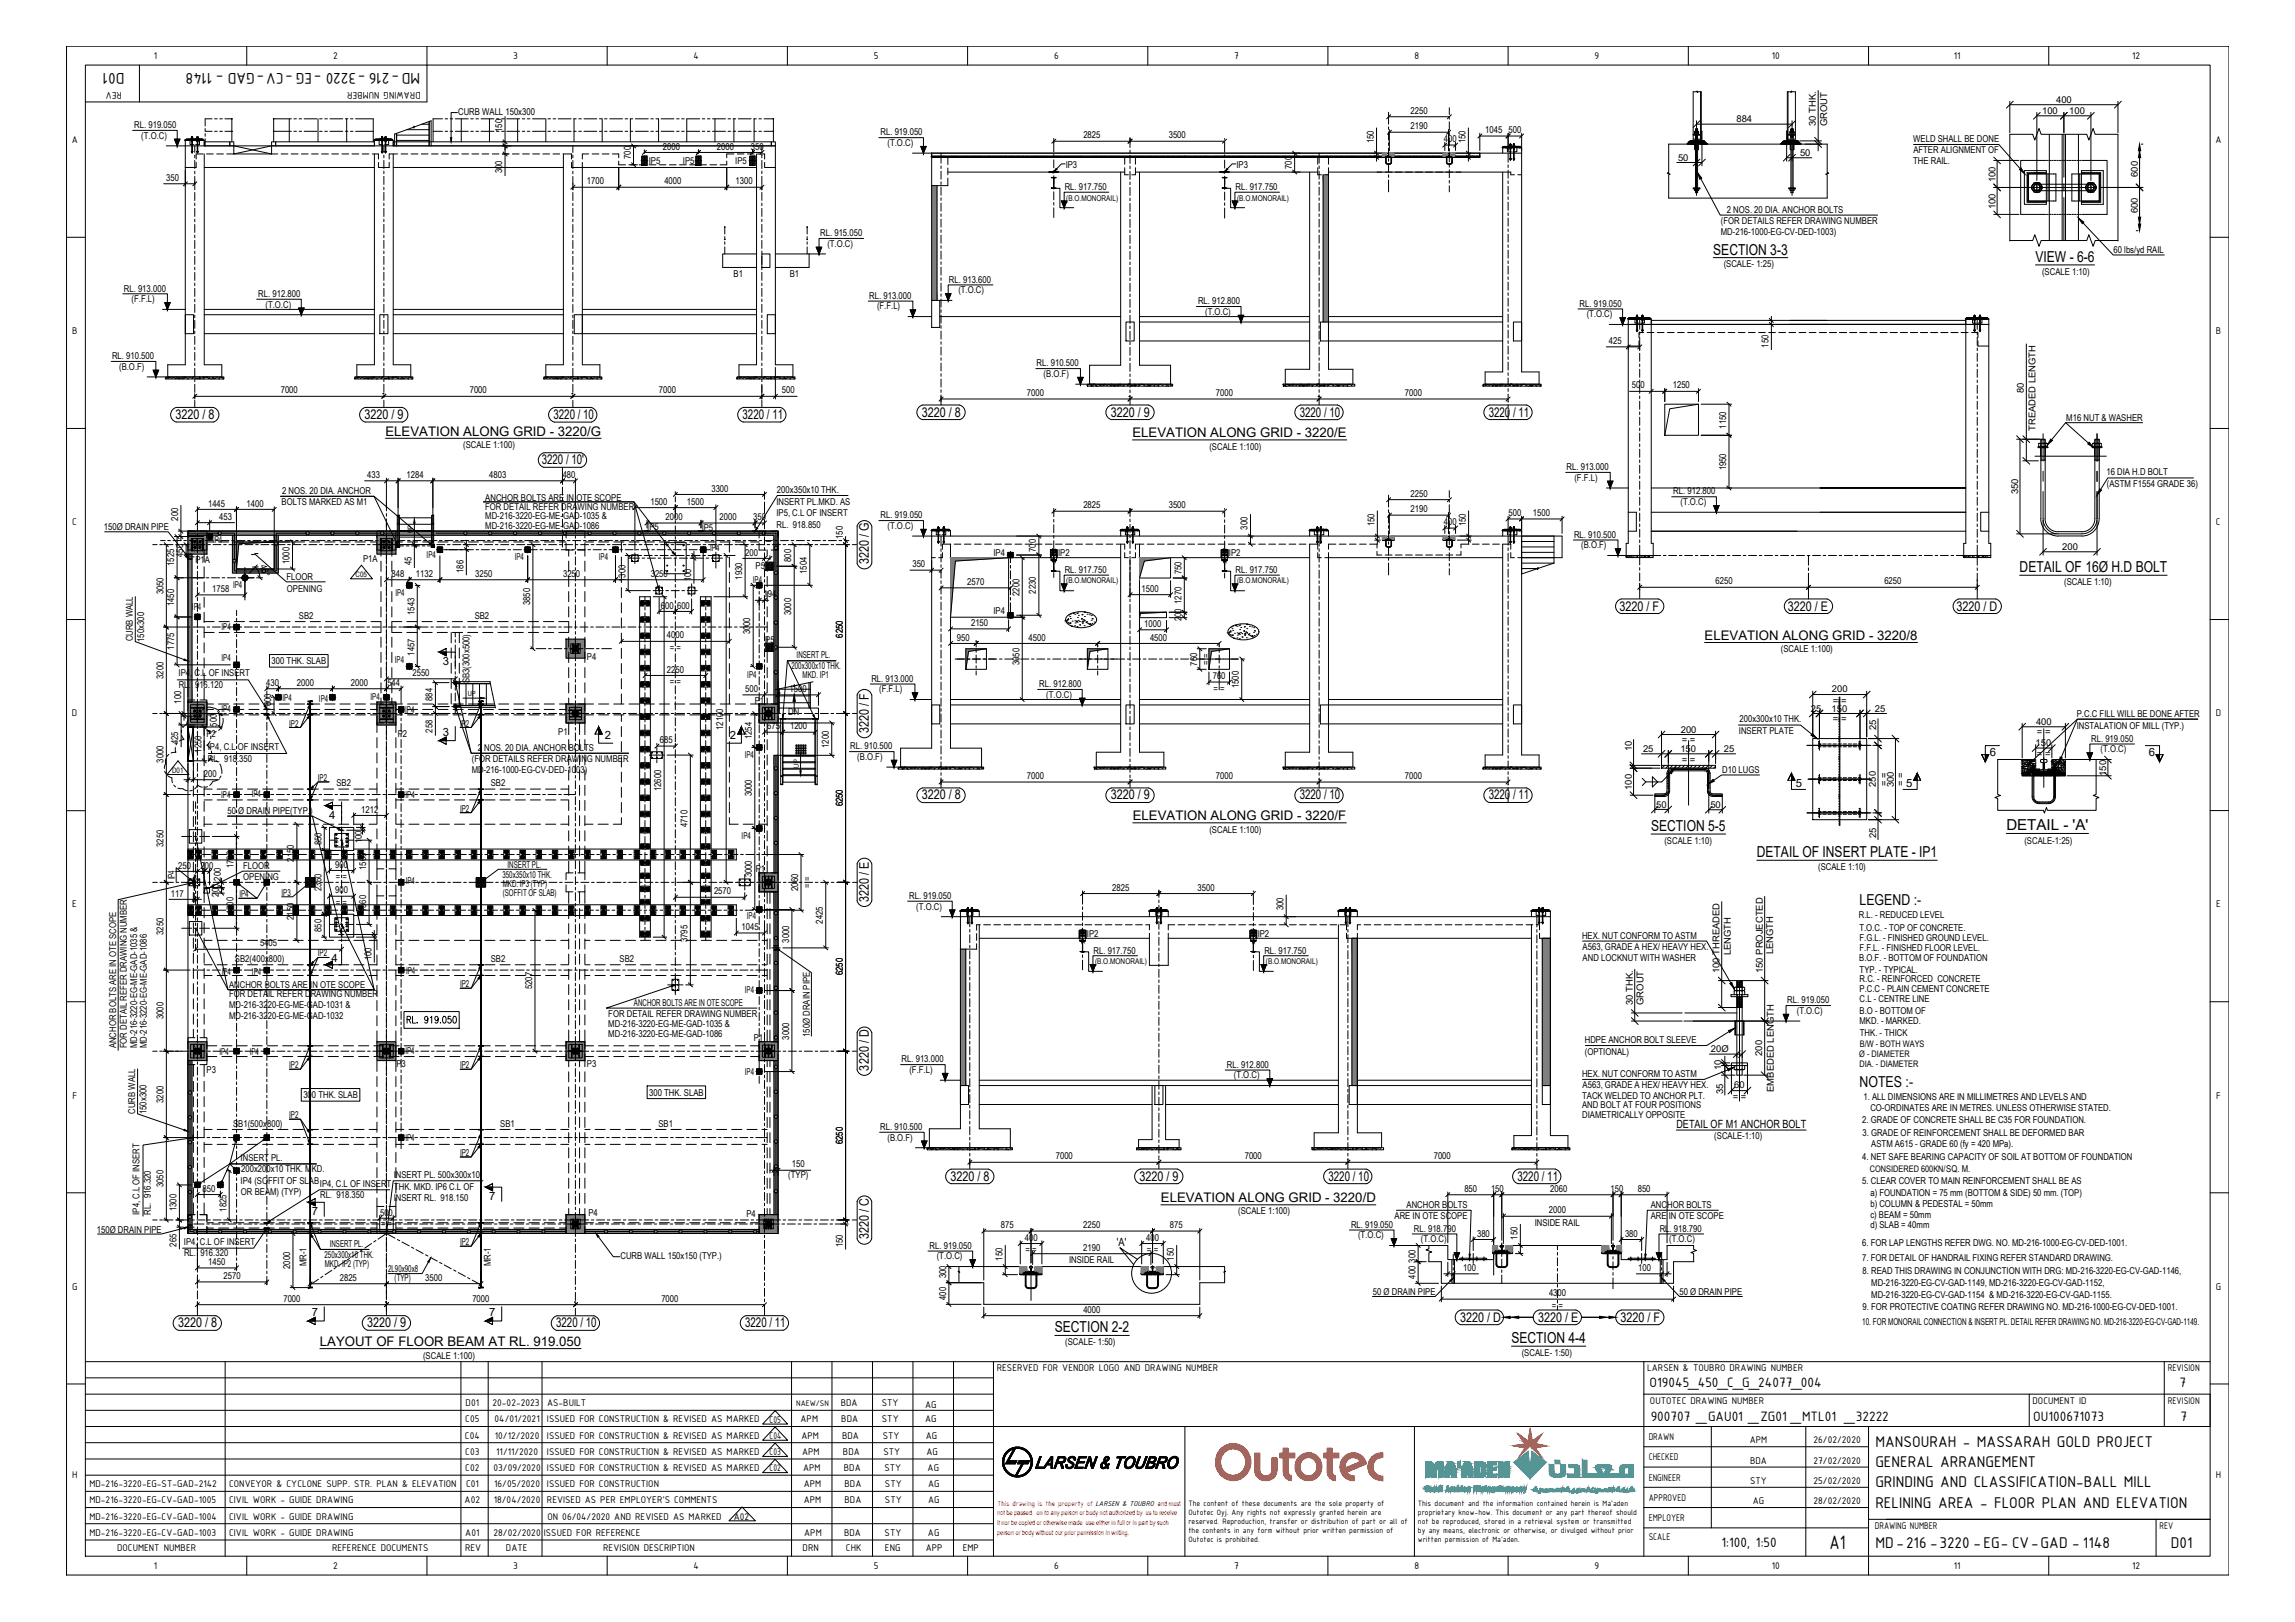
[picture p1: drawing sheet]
<svg xmlns="http://www.w3.org/2000/svg" width="841mm" height="594mm" viewBox="0 0 841 594" stroke-linecap="round" stroke-linejoin="round" font-family="sans-serif">
<defs><g id="words">
<text font-size="7.7" x="670.4" y="567.3">A1</text>
<g font-size="6.1">
<text x="45.6" y="26.8" transform="rotate(180 45.6 26.8)">D01</text>
<text x="154" y="26.8" transform="rotate(180 154 26.8)">MD-216 -3220 -EG -CV-GAD - 1148</text>
<text x="687.2" y="529.9">MANSOURAH - MASSARAH GOLD PROJECT</text>
<text x="687.2" y="537.3">GENERAL ARRANGEMENT</text>
<text x="687.2" y="544.7">GRINDING AND CLASSIFICATION-BALL MILL</text>
<text x="687.2" y="552.2">RELINING AREA - FLOOR PLAN AND ELEVATION</text>
<text x="687.2" y="567">MD-216 -3220 -EG- CV-GAD - 1148</text>
<text x="795.6" y="567">D01</text>
</g>
<g font-size="5.5">
<text x="627.8" y="93.2">SECTION 3-3</text>
<text x="745.9" y="95.8">VIEW - 6-6</text>
<text x="740.1" y="209.5">DETAIL OF 16Ø H.D BOLT</text>
<text x="605.1" y="304.3">SECTION 5-5</text>
<text x="735.2" y="304.1">DETAIL - 'A'</text>
<text x="643.8" y="313.9">DETAIL OF INSERT PLATE - IP1</text>
<text x="681.4" y="331.6">LEGEND :-</text>
<text x="681.4" y="398.1">NOTES :-</text>
<text x="386.5" y="487.9">SECTION 2-2</text>
<text x="553.9" y="491.9">SECTION 4-4</text>
</g>
<g font-size="5.4">
<text x="604.5" y="508.1">O19045_450_C_G_24077_004</text>
<text x="798.7" y="508.1">7</text>
<text x="604.9" y="520.5">900707 _GAU01 _ZG01 _MTL01 _32222</text>
<text x="745.1" y="520.5">OU100671073</text>
<text x="799" y="520.5">7</text>
<text x="630.9" y="566.5">1:100, 1:50</text>
</g>
<g font-size="4.8">
<text x="64.3" y="153.5">3220 / 8</text>
<text x="133.6" y="153.5">3220 / 9</text>
<text x="202.8" y="153.5">3220 / 10</text>
<text x="272.1" y="153.5">3220 / 11</text>
<text x="337.8" y="152.6">3220 / 8</text>
<text x="407" y="152.6">3220 / 9</text>
<text x="476.3" y="152.6">3220 / 10</text>
<text x="545.5" y="152.6">3220 / 11</text>
<text x="141.3" y="159.5">ELEVATION ALONG GRID - 3220/G</text>
<text x="415" y="160.1">ELEVATION ALONG GRID - 3220/E</text>
<text x="198.5" y="170.1">3220 / 10'</text>
<text x="318.3" y="206.6" transform="rotate(-90 318.3 206.6)">3220 / G</text>
<text x="593.4" y="223.6">3220 / F</text>
<text x="655.1" y="223.6">3220 / E</text>
<text x="717" y="223.6">3220 / D</text>
<text x="624.7" y="234.3">ELEVATION ALONG GRID - 3220/8</text>
<text x="318.3" y="268.4" transform="rotate(-90 318.3 268.4)">3220 / F</text>
<text x="337.8" y="292.8">3220 / 8</text>
<text x="407" y="292.8">3220 / 9</text>
<text x="476.3" y="292.8">3220 / 10</text>
<text x="545.5" y="292.8">3220 / 11</text>
<text x="415.1" y="300.4">ELEVATION ALONG GRID - 3220/F</text>
<text x="318.3" y="330.2" transform="rotate(-90 318.3 330.2)">3220 / E</text>
<text x="318.3" y="392.1" transform="rotate(-90 318.3 392.1)">3220 / D</text>
<text x="348.3" y="432.4">3220 / 8</text>
<text x="417.6" y="432.4">3220 / 9</text>
<text x="486.8" y="432.4">3220 / 10</text>
<text x="556.1" y="432.4">3220 / 11</text>
<text x="425.4" y="440.2">ELEVATION ALONG GRID - 3220/D</text>
<text x="318.3" y="453.9" transform="rotate(-90 318.3 453.9)">3220 / C</text>
<text x="535.1" y="484">3220 / D</text>
<text x="563.6" y="484">3220 / E</text>
<text x="593.9" y="484">3220 / F</text>
<text x="65.2" y="486.1">3220 / 8</text>
<text x="134.5" y="486.1">3220 / 9</text>
<text x="203.8" y="486.2">3220 / 10</text>
<text x="273" y="486.1">3220 / 11</text>
<text x="117.2" y="492.9">LAYOUT OF FLOOR BEAM AT RL. 919.050</text>
</g>
<text font-size="4.2" x="409.2" y="456.4">'A'</text>
<g font-size="4.1">
<text x="162.3" y="243.6">3</text>
<text x="162.3" y="269.5">3</text>
<text x="221.7" y="270.6">2</text>
<text x="267.5" y="270.6">2</text>
<text x="729.2" y="276.9">6</text>
<text x="787.4" y="276.9">6</text>
<text x="658.2" y="288.2">5</text>
<text x="698.6" y="288.2">5</text>
<text x="120.6" y="299.8">4</text>
<text x="121.5" y="352.2">4</text>
<text x="614.3" y="413">DETAIL OF M1 ANCHOR BOLT</text>
<text x="179.3" y="439.6">7</text>
<text x="114.2" y="445.1">7</text>
<text x="114.2" y="482">7</text>
<text x="179.3" y="482">7</text>
</g>
<g font-size="3.8">
<text x="56.4" y="21.5">1</text>
<text x="122" y="21.6">2</text>
<text x="188.1" y="21.5">3</text>
<text x="254.1" y="21.5">4</text>
<text x="320.2" y="21.5">5</text>
<text x="386.3" y="21.5">6</text>
<text x="452.3" y="21.5">7</text>
<text x="518.3" y="21.5">8</text>
<text x="584.4" y="21.5">9</text>
<text x="649.3" y="21.5">10</text>
<text x="715.9" y="21.5">11</text>
<text x="781.3" y="21.6">12</text>
<text x="44.7" y="33.7" transform="rotate(180 44.7 33.7)">REV</text>
<text x="154.2" y="33.7" transform="rotate(180 154.2 33.7)">DRAWING NUMBER</text>
<text x="26.4" y="52.4">A</text>
<text x="811.9" y="52.4">A</text>
<text x="26.5" y="122.4">B</text>
<text x="812" y="122.4">B</text>
<text x="26.5" y="192.4">C</text>
<text x="812" y="192.4">C</text>
<text x="26.4" y="262.4">D</text>
<text x="812" y="262.4">D</text>
<text x="26.5" y="332.4">E</text>
<text x="812.1" y="332.4">E</text>
<text x="26.5" y="402.4">F</text>
<text x="812.1" y="402.4">F</text>
<text x="26.5" y="472.4">G</text>
<text x="812" y="472.4">G</text>
<text x="365.3" y="502.2">RESERVED FOR VENDOR LOGO AND DRAWING NUMBER</text>
<text x="603.6" y="502.2">LARSEN &amp; TOUBRO DRAWING NUMBER</text>
<text x="794.4" y="502.2">REVISION</text>
<text x="170.6" y="515">D01</text>
<text x="180.5" y="515">20-02-2023</text>
<text x="200.5" y="515">AS-BUILT</text>
<text x="308.1" y="515">BDA</text>
<text x="323.1" y="515">STY</text>
<text x="339" y="515.6">AG</text>
<text x="604.6" y="514.1">OUTOTEC DRAWING NUMBER</text>
<text x="744.9" y="514.1">DOCUMENT ID</text>
<text x="794.4" y="514.1">REVISION</text>
<text x="170.5" y="521">C05</text>
<text x="181.2" y="521">04/01/2021</text>
<text x="200.4" y="521">ISSUED FOR CONSTRUCTION &amp; REVISED AS MARKED</text>
<text x="282" y="521">C05</text>
<text x="293.4" y="521">APM</text>
<text x="308.3" y="521">BDA</text>
<text x="323.2" y="521">STY</text>
<text x="339" y="521">AG</text>
<text x="170.4" y="526.9">C04</text>
<text x="181.4" y="526.9">10/12/2020</text>
<text x="200.4" y="526.9">ISSUED FOR CONSTRUCTION &amp; REVISED AS MARKED</text>
<text x="282" y="527">C04</text>
<text x="293.7" y="526.9">APM</text>
<text x="308.6" y="526.9">BDA</text>
<text x="323.5" y="526.9">STY</text>
<text x="339.3" y="526.9">AG</text>
<text x="604.2" y="527.4">DRAWN</text>
<text x="170.5" y="532.8">C03</text>
<text x="181.9" y="532.8">11/11/2020</text>
<text x="200.4" y="532.8">ISSUED FOR CONSTRUCTION &amp; REVISED AS MARKED</text>
<text x="282" y="532.9">C03</text>
<text x="293.9" y="532.8">APM</text>
<text x="308.9" y="532.8">BDA</text>
<text x="323.7" y="532.8">STY</text>
<text x="339.6" y="532.8">AG</text>
<text x="641.2" y="528.7">APM</text>
<text x="664.6" y="528.7">26/02/2020</text>
<text x="170.5" y="538.8">C02</text>
<text x="180.8" y="538.8">03/09/2020</text>
<text x="200.4" y="538.8">ISSUED FOR CONSTRUCTION &amp; REVISED AS MARKED</text>
<text x="282" y="538.9">C02</text>
<text x="294.3" y="538.8">APM</text>
<text x="309.2" y="538.8">BDA</text>
<text x="324.1" y="538.8">STY</text>
<text x="339.9" y="538.8">AG</text>
<text x="604.2" y="534.8">CHECKED</text>
<text x="641.3" y="536.1">BDA</text>
<text x="664.6" y="536.1">27/02/2020</text>
<text x="26.5" y="541.4">H</text>
<text x="32.8" y="544.7">MD-216-3220-EG-ST-GAD-2142</text>
<text x="84" y="544.7">CONVEYOR &amp; CYCLONE SUPP. STR. PLAN &amp; ELEVATION</text>
<text x="170.8" y="544.7">C01</text>
<text x="181.1" y="544.7">16/05/2020</text>
<text x="200.4" y="544.7">ISSUED FOR CONSTRUCTION</text>
<text x="294.5" y="544.7">APM</text>
<text x="309.5" y="544.7">BDA</text>
<text x="324.3" y="544.7">STY</text>
<text x="340.1" y="544.7">AG</text>
<text x="604.2" y="542.3">ENGINEER</text>
<text x="641.3" y="543.5">STY</text>
<text x="664.6" y="543.5">25/02/2020</text>
<text x="812" y="541.4">H</text>
<text x="32.8" y="550.7">MD-216-3220-EG-CV-GAD-1005</text>
<text x="84" y="550.7">CIVIL WORK - GUIDE DRAWING</text>
<text x="170.3" y="550.7">A02</text>
<text x="181" y="550.7">18/04/2020</text>
<text x="200.4" y="550.7">REVISED AS PER EMPLOYER’S COMMENTS</text>
<text x="294.5" y="550.7">APM</text>
<text x="309.5" y="550.7">BDA</text>
<text x="324.3" y="550.7">STY</text>
<text x="340.1" y="550.7">AG</text>
<text x="604.2" y="549.7">APPROVED</text>
<text x="642.4" y="550.9">AG</text>
<text x="664.6" y="550.9">28/02/2020</text>
<text x="32.8" y="556.6">MD-216-3220-EG-CV-GAD-1004</text>
<text x="84" y="556.6">CIVIL WORK - GUIDE DRAWING</text>
<text x="200.6" y="556.6">ON 06/04/2020 AND REVISED AS MARKED</text>
<text x="268.9" y="556.6">A02</text>
<text x="604.2" y="557.1">EMPLOYER</text>
<text x="32.8" y="562.6">MD-216-3220-EG-CV-GAD-1003</text>
<text x="84" y="562.6">CIVIL WORK - GUIDE DRAWING</text>
<text x="170.5" y="562.6">A01</text>
<text x="180.8" y="562.6">28/02/2020</text>
<text x="199.3" y="562.6">ISSUED FOR REFERENCE</text>
<text x="294.7" y="562.6">APM</text>
<text x="309.3" y="562.6">BDA</text>
<text x="324.2" y="562.6">STY</text>
<text x="340.1" y="562.6">AG</text>
<text x="604.2" y="563.9">SCALE</text>
<text x="687.1" y="560.2">DRAWING NUMBER</text>
<text x="791.4" y="560.2">REV</text>
<text x="42.9" y="568.2">DOCUMENT NUMBER</text>
<text x="121.7" y="568.2">REFERENCE DOCUMENTS</text>
<text x="170.4" y="568.2">REV</text>
<text x="185.4" y="568.2">DATE</text>
<text x="221.1" y="568.2">REVISION DESCRIPTION</text>
<text x="294.1" y="568.2">DRN</text>
<text x="310" y="568.2">CHK</text>
<text x="324.3" y="568.2">ENG</text>
<text x="339.3" y="568.2">APP</text>
<text x="352.8" y="568.2">EMP</text>
<text x="56.4" y="574.6">1</text>
<text x="122" y="574.6">2</text>
<text x="188.1" y="574.5">3</text>
<text x="254.1" y="574.6">4</text>
<text x="320.2" y="574.5">5</text>
<text x="386.3" y="574.6">6</text>
<text x="452.3" y="574.6">7</text>
<text x="518.3" y="574.6">8</text>
<text x="584.4" y="574.7">9</text>
<text x="649.3" y="574.6">10</text>
<text x="715.9" y="574.6">11</text>
<text x="781.3" y="574.6">12</text>
</g>
<g font-size="3.5">
<text x="516.9" y="41.7">2250</text>
<text x="748.4" y="41.7">100</text>
<text x="753.5" y="37.7">400</text>
<text x="758.3" y="41.7">100</text>
<text x="49.2" y="46.9">RL. 919.050</text>
<text x="167.9" y="42.2">CURB WALL 150x300</text>
<text x="516.9" y="47.4">2190</text>
<text x="636.4" y="44.8">884</text>
<text x="665.4" y="46.1" transform="rotate(-90 665.4 46.1)">30 THK.</text>
<text x="669.6" y="46.2" transform="rotate(-90 669.6 46.2)">GROUT</text>
<text x="51.8" y="50.8">(T.O.C)</text>
<text x="184.1" y="48.3" transform="rotate(-90 184.1 48.3)">150</text>
<text x="322.7" y="49.6">RL. 919.050</text>
<text x="325.2" y="53.5">(T.O.C)</text>
<text x="397" y="50.7">2825</text>
<text x="428.3" y="50.7">3500</text>
<text x="503.4" y="52.5" transform="rotate(-90 503.4 52.5)">150</text>
<text x="529.1" y="52.1">400</text>
<text x="537" y="52.5" transform="rotate(-90 537 52.5)">150</text>
<text x="544.2" y="48.8">1045</text>
<text x="552.8" y="48.8">500</text>
<text x="701.1" y="51.9">WELD SHALL BE DONE</text>
<text x="231.1" y="58.3" transform="rotate(-90 231.1 58.3)">700</text>
<text x="237.7" y="60">IP5</text>
<text x="242.9" y="54.8">2000</text>
<text x="262.7" y="54.8">2000</text>
<text x="275.1" y="54.8">350</text>
<text x="614.9" y="58.8">50</text>
<text x="659.6" y="57.1">50</text>
<text x="701.2" y="56.1">AFTER ALIGNMENT OF</text>
<text x="184.1" y="63.5" transform="rotate(-90 184.1 63.5)">300</text>
<text x="250.3" y="60.2">IP5</text>
<text x="269.5" y="60.2">IP5</text>
<text x="390.5" y="61.5">IP3</text>
<text x="453.1" y="61.5">IP3</text>
<text x="473.4" y="61.9" transform="rotate(-90 473.4 61.9)">700</text>
<text x="701.1" y="60.2">THE RAIL.</text>
<text x="783.4" y="64.8" transform="rotate(-90 783.4 64.8)">600</text>
<text x="60.9" y="66.3">350</text>
<text x="215.1" y="67.5">1700</text>
<text x="243.5" y="67.5">4000</text>
<text x="269.5" y="67.5">1300</text>
<text x="390.2" y="69.6">RL. 917.750</text>
<text x="452.8" y="69.6">RL. 917.750</text>
<text x="731.2" y="66.7" transform="rotate(-90 731.2 66.7)">100</text>
<text x="632.8" y="77.9">2 NOS. 20 DIA. ANCHOR BOLTS</text>
<text x="731.2" y="76.6" transform="rotate(-90 731.2 76.6)">100</text>
<text x="630.6" y="82">(FOR DETAILS REFER DRAWING NUMBER</text>
<text x="783.4" y="78.2" transform="rotate(-90 783.4 78.2)">600</text>
<text x="300.6" y="86.5">RL. 915.050</text>
<text x="630.6" y="86.1">MD-216-1000-EG-CV-DED-1003)</text>
<text x="303.2" y="90.4">(T.O.C)</text>
<text x="774.5" y="92.6">60 lbs/yd RAIL</text>
<text x="268.8" y="101.5">B1</text>
<text x="289.4" y="101.5">B1</text>
<text x="631.7" y="97.9">(SCALE- 1:25)</text>
<text x="748.3" y="100.5">(SCALE 1:10)</text>
<text x="45.4" y="106.8">RL. 913.000</text>
<text x="347.7" y="103.5">RL. 913.600</text>
<text x="351.2" y="107.4">(T.O.C)</text>
<text x="48.2" y="110.7">(F.F.L)</text>
<text x="94.7" y="108.8">RL. 912.800</text>
<text x="97.3" y="112.6">(T.O.C)</text>
<text x="318.6" y="109.4">RL. 913.000</text>
<text x="321.4" y="113.3">(F.F.L)</text>
<text x="439" y="111.4">RL. 912.800</text>
<text x="578.9" y="112.3">RL. 919.050</text>
<text x="441.6" y="115.3">(T.O.C)</text>
<text x="581.4" y="116.2">(T.O.C)</text>
<text x="41.1" y="131.5">RL. 910.500</text>
<text x="589.6" y="126">425</text>
<text x="648.1" y="127.4" transform="rotate(-90 648.1 127.4)">150</text>
<text x="43.6" y="135.4">(B.O.F)</text>
<text x="379.9" y="134.2">RL. 910.500</text>
<text x="382.4" y="138">(B.O.F)</text>
<text x="598" y="142.3">500</text>
<text x="613" y="142.3">1250</text>
<text x="102.9" y="144.1">7000</text>
<text x="172.1" y="144.1">7000</text>
<text x="241.4" y="144.1">7000</text>
<text x="286.5" y="144.1">500</text>
<text x="376.3" y="145.1">7000</text>
<text x="445.6" y="145.1">7000</text>
<text x="514.9" y="145.1">7000</text>
<text x="741.7" y="144.1" transform="rotate(-90 741.7 144.1)">80</text>
<text x="757.2" y="154.3">M16 NUT &amp; WASHER</text>
<text x="632.5" y="157" transform="rotate(-90 632.5 157)">1150</text>
<text x="745.9" y="157.9" transform="rotate(-90 745.9 157.9)">TREADED LENGTH</text>
<text x="169.7" y="164">(SCALE 1:100)</text>
<text x="443.2" y="164.9">(SCALE 1:100)</text>
<text x="574.1" y="172.2">RL. 913.000</text>
<text x="632.5" y="172.3" transform="rotate(-90 632.5 172.3)">1950</text>
<text x="134.5" y="175.1">433</text>
<text x="149" y="175.1">1284</text>
<text x="179.3" y="175.1">4803</text>
<text x="206.2" y="175.1">480</text>
<text x="577" y="176.1">(F.F.L)</text>
<text x="771.9" y="174.1">16 DIA H.D BOLT</text>
<text x="772.1" y="178.3">(ASTM F1554 GRADE 36)</text>
<text x="76.2" y="185.5">1445</text>
<text x="90.3" y="185.5">1400</text>
<text x="103.2" y="185.1">BOLTS MARKED AS M1</text>
<text x="103.4" y="180.9">2 NOS. 20 DIA. ANCHOR</text>
<text x="177.8" y="183.5">ANCHOR BOLTS ARE IN OTE SCOPE</text>
<text x="238.3" y="184.9">1500</text>
<text x="251.7" y="184.9">1500</text>
<text x="260.7" y="180">3300</text>
<text x="284.5" y="184.9">INSERT PL.MKD. AS</text>
<text x="284.7" y="180.7">200x350x10 THK.</text>
<text x="516.9" y="182">2250</text>
<text x="613.2" y="181.1">RL. 912.800</text>
<text x="615.8" y="185">(T.O.C)</text>
<text x="739.6" y="181.1" transform="rotate(-90 739.6 181.1)">350</text>
<text x="65.2" y="190.7" transform="rotate(-90 65.2 190.7)">200</text>
<text x="80.3" y="190.4">453</text>
<text x="177.8" y="186.8">FOR DETAIL REFER DRAWING NUMBER</text>
<text x="177.8" y="190.1">MD-216-3220-EG-ME-GAD-1035 &amp;</text>
<text x="243.9" y="190.5">2000</text>
<text x="263.7" y="190.5">2000</text>
<text x="276.1" y="190.5">350</text>
<text x="284.5" y="189.1">IP5, C.L OF INSERT</text>
<text x="322.7" y="189.8">RL. 919.050</text>
<text x="397" y="186.2">2825</text>
<text x="428.3" y="186.2">3500</text>
<text x="516.9" y="187.7">2190</text>
<text x="552.8" y="189">500</text>
<text x="561.8" y="189">1500</text>
<text x="38.1" y="194.3">150Ø DRAIN PIPE</text>
<text x="177.8" y="193.6">MD-216-3220-EG-ME-GAD-1086</text>
<text x="237.2" y="194.2">IP5</text>
<text x="257.1" y="194.3">IP5</text>
<text x="284.6" y="193.2">RL. 918.850</text>
<text x="308.8" y="197.4" transform="rotate(-90 308.8 197.4)">150</text>
<text x="325.2" y="193.7">(T.O.C)</text>
<text x="457.2" y="194" transform="rotate(-90 457.2 194)">300</text>
<text x="503.7" y="192.7" transform="rotate(-90 503.7 192.7)">150</text>
<text x="529.1" y="192.4">400</text>
<text x="537.2" y="192.7" transform="rotate(-90 537.2 192.7)">150</text>
<text x="576.8" y="196.9">RL. 910.500</text>
<text x="78.1" y="198.9">IP4</text>
<text x="260.3" y="201.8">IP4</text>
<text x="273.1" y="203.5">200</text>
<text x="364.1" y="203.8">IP4</text>
<text x="379.6" y="202.2" transform="rotate(-90 379.6 202.2)">700</text>
<text x="387.8" y="203.8">IP2</text>
<text x="450.3" y="203.8">IP2</text>
<text x="579.4" y="200.8">(B.O.F)</text>
<text x="755.7" y="201.4">200</text>
<text x="63.8" y="207.3" transform="rotate(-90 63.8 207.3)">1525</text>
<text x="67.1" y="204" transform="rotate(-90 67.1 204)">450</text>
<text x="71.6" y="206">P1A</text>
<text x="95.2" y="207.3" transform="rotate(70 95.2 207.3)">46°</text>
<text x="106.1" y="206.7" transform="rotate(-90 106.1 206.7)">1000</text>
<text x="133.1" y="205.9">P1A</text>
<text x="150.8" y="206.9" transform="rotate(-90 150.8 206.9)">45</text>
<text x="156.3" y="204.5">IP4</text>
<text x="169.9" y="209.9" transform="rotate(-90 169.9 209.9)">186</text>
<text x="188.6" y="205.3">IP4</text>
<text x="219.5" y="205.1">IP4</text>
<text x="276.9" y="208.3">P5</text>
<text x="290" y="205.8" transform="rotate(-90 290 205.8)">800</text>
<text x="334.3" y="207.8">350</text>
<text x="390.2" y="209.8">RL. 917.750</text>
<text x="452.8" y="209.8">RL. 917.750</text>
<text x="85.4" y="215.5">IP4</text>
<text x="105" y="212.5">FLOOR</text>
<text x="143.5" y="211.3">848</text>
<text x="152.4" y="211.3">1132</text>
<text x="174.2" y="211.3">3250</text>
<text x="206.3" y="211.3">3250</text>
<text x="229.2" y="213.1" transform="rotate(-90 229.2 213.1)">1300</text>
<text x="238.5" y="211.3">3250</text>
<text x="253.2" y="213" transform="rotate(-90 253.2 213)">100</text>
<text x="272" y="212.3" transform="rotate(-90 272 212.3)">1930</text>
<text x="275.9" y="213.4">IP4</text>
<text x="295.7" y="210.2" transform="rotate(-90 295.7 210.2)">1504</text>
<text x="354.5" y="214.3">2570</text>
<text x="432.9" y="210.4" transform="rotate(-90 432.9 210.4)">750</text>
<text x="628.7" y="214.1">6250</text>
<text x="690.5" y="214.1">6250</text>
<text x="756.4" y="214.4">(SCALE 1:10)</text>
<text x="59.9" y="217.7" transform="rotate(-90 59.9 217.7)">3050</text>
<text x="63.8" y="222" transform="rotate(-90 63.8 222)">1450</text>
<text x="77.8" y="216.8">1758</text>
<text x="105.1" y="216.7">OPENING</text>
<text x="144.9" y="218.3">IP4</text>
<text x="194.3" y="221.7" transform="rotate(-90 194.3 221.7)">3850</text>
<text x="279.8" y="218.8">194</text>
<text x="373.5" y="218.3" transform="rotate(-90 373.5 218.3)">2200</text>
<text x="379.6" y="217.4" transform="rotate(-90 379.6 217.4)">2230</text>
<text x="418.3" y="216.8">1500</text>
<text x="432.9" y="221.2" transform="rotate(-90 432.9 221.2)">1270</text>
<text x="70.4" y="223.4">IP4</text>
<text x="109.6" y="226.7">SB2</text>
<text x="151.9" y="225.3" transform="rotate(-90 151.9 225.3)">1543</text>
<text x="173.9" y="226.7">SB2</text>
<text x="242.2" y="222.9">600</text>
<text x="248.1" y="222.9">600</text>
<text x="290" y="225.4" transform="rotate(-90 290 225.4)">3000</text>
<text x="364.1" y="224.9">IP4</text>
<text x="432.9" y="227.6" transform="rotate(-90 432.9 227.6)">200</text>
<text x="81.2" y="230.9">IP4</text>
<text x="244.4" y="233.8">4000</text>
<text x="275" y="232.4" transform="rotate(-90 275 232.4)">3000</text>
<text x="308.8" y="233.6" transform="rotate(-90 308.8 233.6)">6250</text>
<text x="355.9" y="229.3">2150</text>
<text x="419.3" y="229.6">1000</text>
<text x="48.7" y="234.9" transform="rotate(-90 48.7 234.9)">CURB WALL</text>
<text x="52.8" y="235.1" transform="rotate(-90 52.8 235.1)">150x300</text>
<text x="63.8" y="238" transform="rotate(-90 63.8 238)">1775</text>
<text x="245.4" y="238.3">= =</text>
<text x="280.5" y="235.4">P5</text>
<text x="350.7" y="234.6">950</text>
<text x="376.9" y="234.6">4500</text>
<text x="421.4" y="234.6">4500</text>
<text x="652.6" y="238.8">(SCALE 1:100)</text>
<text x="81.2" y="242.1">IP4</text>
<text x="99.5" y="243.3">300 THK. SLAB</text>
<text x="144.7" y="242.7">IP4</text>
<text x="151.9" y="240.1" transform="rotate(-90 151.9 240.1)">1457</text>
<text x="215.1" y="241.8">P4</text>
<text x="290" y="245.1">200x300x10 THK.</text>
<text x="291.9" y="241">INSERT PL.</text>
<text x="373.5" y="243.7" transform="rotate(-90 373.5 243.7)">3050</text>
<text x="438.7" y="243.8" transform="rotate(-90 438.7 243.8)">760</text>
<text x="443.1" y="243.4" transform="rotate(-90 443.1 243.4)">= =</text>
<text x="59.9" y="248.6" transform="rotate(-90 59.9 248.6)">3200</text>
<text x="65.4" y="247.7">IP4, C.L OF INSERT</text>
<text x="65.5" y="251.8">RL. 916.120</text>
<text x="97.6" y="251.2">430</text>
<text x="108.8" y="251.2">2000</text>
<text x="128.6" y="251.2">2000</text>
<text x="141.9" y="251.2">544</text>
<text x="151.1" y="247.6">2550</text>
<text x="172" y="250.3" transform="rotate(-90 172 250.3)">SB3(300x500)</text>
<text x="244.4" y="246.4">2250</text>
<text x="245.4" y="250.9">= =</text>
<text x="273.9" y="248.4">IP4</text>
<text x="294.1" y="248.3">MKD. IP1</text>
<text x="319.3" y="249.7">RL. 913.000</text>
<text x="380.8" y="251.7">RL. 912.800</text>
<text x="444.4" y="248.8">760</text>
<text x="66.4" y="257.7" transform="rotate(-90 66.4 257.7)">100</text>
<text x="103.5" y="256.9">IP4</text>
<text x="116.9" y="257">IP4</text>
<text x="135.8" y="256.4">IP4</text>
<text x="158.5" y="256.8" transform="rotate(-90 158.5 256.8)">884</text>
<text x="273.1" y="253.4">500</text>
<text x="276.6" y="257.8">P1</text>
<text x="289.3" y="253.4">1500</text>
<text x="322.2" y="253.6">(F.F.L)</text>
<text x="383.4" y="255.6">(T.O.C)</text>
<text x="444.7" y="253.3">= =</text>
<text x="454" y="252.1" transform="rotate(-90 454 252.1)">1500</text>
<text x="671.3" y="253.5">200</text>
<text x="671.7" y="257.7">= =</text>
<text x="81.2" y="260.8">IP4</text>
<text x="99.4" y="258.7" transform="rotate(-90 99.4 258.7)">600</text>
<text x="148.5" y="261.2">IP4</text>
<text x="288.8" y="262">DN</text>
<text x="663.6" y="260.7">25</text>
<text x="671.2" y="260.7">150</text>
<text x="687.1" y="260.7">25</text>
<text x="761.1" y="262.7">P.C.C FILL WILL BE DONE AFTER</text>
<text x="79.5" y="266.1" transform="rotate(-90 79.5 266.1)">500</text>
<text x="106" y="266.1">IP2</text>
<text x="158.5" y="268.4" transform="rotate(-90 158.5 268.4)">258</text>
<text x="168.6" y="266.1">IP2</text>
<text x="204.6" y="269.2">P1</text>
<text x="265" y="267.3" transform="rotate(-90 265 267.3)">12100</text>
<text x="281.1" y="267.1">675</text>
<text x="289.5" y="267.1">1200</text>
<text x="615.9" y="268.4">200</text>
<text x="637.2" y="268.8">INSERT PLATE</text>
<text x="637.5" y="264.6">200x300x10 THK.</text>
<text x="671.7" y="264.4">= =</text>
<text x="687.5" y="267.5" transform="rotate(-90 687.5 267.5)">25</text>
<text x="746.1" y="265.5">400</text>
<text x="746.5" y="269.3">= =</text>
<text x="761" y="266.9">INSTALATION OF MILL (TYP.)</text>
<text x="65.3" y="272.6" transform="rotate(-90 65.3 272.6)">425</text>
<text x="73.8" y="275.7" transform="rotate(-90 73.8 275.7)">1250</text>
<text x="75.6" y="270">P2</text>
<text x="76.2" y="274.8">IP4, C.L OF INSERT</text>
<text x="145.8" y="270">P2</text>
<text x="175" y="275">2 NOS. 20 DIA. ANCHOR BOLTS</text>
<text x="241.8" y="272.2">685</text>
<text x="275.5" y="270.8" transform="rotate(-90 275.5 270.8)">1254</text>
<text x="303.7" y="273.9" transform="rotate(-90 303.7 273.9)">1200</text>
<text x="311.6" y="274.4">RL. 910.500</text>
<text x="598" y="275.2" transform="rotate(-90 598 275.2)">10</text>
<text x="602.1" y="275.4">25</text>
<text x="615.8" y="275.3">150</text>
<text x="616.3" y="272.1">= =</text>
<text x="631.7" y="275.4">25</text>
<text x="746" y="273.2">150</text>
<text x="766.3" y="271.7">RL. 919.050</text>
<text x="769.8" y="275.5">(T.O.C)</text>
<text x="59.9" y="279.3" transform="rotate(-90 59.9 279.3)">3000</text>
<text x="76.2" y="278.9">RL. 918.350</text>
<text x="172.9" y="279.1">(FOR DETAILS REFER DRAWING NUMBER</text>
<text x="272.9" y="277.7">IP4</text>
<text x="314.2" y="278.3">(B.O.F)</text>
<text x="616.3" y="279.4">= =</text>
<text x="746.5" y="277.3">= =</text>
<text x="74.7" y="284.5">200</text>
<text x="116.5" y="286">IP2</text>
<text x="123.3" y="288">SB2</text>
<text x="172.8" y="283.3">MD-216-1000-EG-CV-DED-1003)</text>
<text x="179.8" y="288">SB2</text>
<text x="376.3" y="285.4">7000</text>
<text x="445.6" y="285.4">7000</text>
<text x="514.9" y="285.4">7000</text>
<text x="631.1" y="283">D10 LUGS</text>
<text x="691.5" y="287.9" transform="rotate(-90 691.5 287.9)">= =</text>
<text x="697.7" y="287.9" transform="rotate(-90 697.7 287.9)">= =</text>
<text x="771.8" y="284.1" transform="rotate(-90 771.8 284.1)">150</text>
<text x="81.1" y="292.4">IP4</text>
<text x="92.2" y="292">IP4</text>
<text x="148.6" y="292.1">IP4</text>
<text x="242.3" y="289.8" transform="rotate(-90 242.3 289.8)">12600</text>
<text x="275.5" y="291.7" transform="rotate(-90 275.5 291.7)">3000</text>
<text x="598" y="289.3" transform="rotate(-90 598 289.3)">100</text>
<text x="687.4" y="288.2" transform="rotate(-90 687.4 288.2)">250</text>
<text x="694" y="288.2" transform="rotate(-90 694 288.2)">300</text>
<text x="83.4" y="298.2">50 Ø DRAIN PIPE(TYP.)</text>
<text x="132.4" y="297.6">1212</text>
<text x="168.6" y="297.3">IP2</text>
<text x="308.8" y="295.4" transform="rotate(-90 308.8 295.4)">6250</text>
<text x="607" y="295.8">50</text>
<text x="626.8" y="295.9">50</text>
<text x="252" y="303" transform="rotate(-90 252 303)">4710</text>
<text x="443.2" y="305.2">(SCALE 1:100)</text>
<text x="59.9" y="310.2" transform="rotate(-90 59.9 310.2)">3250</text>
<text x="117.8" y="309.6" transform="rotate(-90 117.8 309.6)">850</text>
<text x="132.5" y="308.8" transform="rotate(-90 132.5 308.8)">100</text>
<text x="271.8" y="307.3">IP4</text>
<text x="609.9" y="309">(SCALE 1:10)</text>
<text x="687.5" y="307" transform="rotate(-90 687.5 307)">25</text>
<text x="741.8" y="309">(SCALE-1:25)</text>
<text x="107.7" y="315.6" transform="rotate(-90 107.7 315.6)">2150</text>
<text x="122.8" y="317.8">900</text>
<text x="186" y="317.8">INSERT PL.</text>
<text x="64.1" y="322.1" transform="rotate(-90 64.1 322.1)">IP4</text>
<text x="65.3" y="318.1">250</text>
<text x="73.5" y="318.1">200</text>
<text x="80.9" y="322.5" transform="rotate(-90 80.9 322.5)">200</text>
<text x="85.6" y="318" transform="rotate(-90 85.6 318)">1700</text>
<text x="89.1" y="318.3">FLOOR</text>
<text x="89.2" y="322.5">OPENING</text>
<text x="123.1" y="322.3">= =</text>
<text x="134.2" y="318.7" transform="rotate(-90 134.2 318.7)">1560</text>
<text x="148.7" y="323.7">IP4</text>
<text x="184.1" y="321.5">350x350x10 THK.</text>
<text x="275.5" y="321.4" transform="rotate(-90 275.5 321.4)">3000</text>
<text x="276.9" y="319.3">P1</text>
<text x="666.3" y="318.6">(SCALE 1:10)</text>
<text x="62.7" y="328.4">117</text>
<text x="80.2" y="328.5" transform="rotate(-90 80.2 328.5)">200</text>
<text x="87.8" y="328.7">IP4</text>
<text x="103.2" y="328.1">IP3</text>
<text x="117.8" y="326.3" transform="rotate(-90 117.8 326.3)">2360</text>
<text x="122.8" y="327.2">900</text>
<text x="184.2" y="324.9">MKD. IP3 (TYP)</text>
<text x="184.2" y="328.2">(SOFFIT OF SLAB)</text>
<text x="261.7" y="327.6">2570</text>
<text x="292.5" y="326.3" transform="rotate(-90 292.5 326.3)">2060</text>
<text x="297" y="325.2" transform="rotate(-90 297 325.2)">= =</text>
<text x="333.2" y="329.2">RL. 919.050</text>
<text x="407.5" y="326.3">2825</text>
<text x="438.8" y="326.3">3500</text>
<text x="85.6" y="334.8" transform="rotate(-90 85.6 334.8)">1700</text>
<text x="123.1" y="331.7">= =</text>
<text x="134.2" y="334.1" transform="rotate(-90 134.2 334.1)">1560</text>
<text x="335.8" y="333.1">(T.O.C)</text>
<text x="470.3" y="333.4" transform="rotate(-90 470.3 333.4)">300</text>
<text x="107.7" y="336.9" transform="rotate(-90 107.7 336.9)">2150</text>
<text x="117.8" y="341.4" transform="rotate(-90 117.8 341.4)">850</text>
<text x="271.7" y="340.7">1045</text>
<text x="273.7" y="336.5">IP4</text>
<text x="301.5" y="338.3" transform="rotate(-90 301.5 338.3)">2425</text>
<text x="681.2" y="336.3">R.L. - REDUCED LEVEL</text>
<text x="681.4" y="340.8">T.O.C. - TOP OF CONCRETE.</text>
<text x="59.9" y="342.4" transform="rotate(-90 59.9 342.4)">3250</text>
<text x="95.3" y="346.6">5405</text>
<text x="252" y="345.1" transform="rotate(-90 252 345.1)">3795</text>
<text x="289.1" y="345.3" transform="rotate(-90 289.1 345.3)">3000</text>
<text x="398.3" y="343.2">IP2</text>
<text x="460.9" y="343.2">IP2</text>
<text x="579.8" y="343.7">HEX. NUT CONFORM TO ASTM</text>
<text x="580" y="347.9">A563, GRADE A HEX/ HEAVY HEX.</text>
<text x="681.4" y="344.6">F.G.L. - FINISHED GROUND LEVEL.</text>
<text x="86.1" y="352.4">SB2(400x800)</text>
<text x="116.5" y="350.3">IP2</text>
<text x="136.1" y="351.8" transform="rotate(-90 136.1 351.8)">100</text>
<text x="179.8" y="352.3">SB2</text>
<text x="227" y="352.3">SB2</text>
<text x="400.7" y="349.2">RL. 917.750</text>
<text x="463.3" y="349.2">RL. 917.750</text>
<text x="580" y="352.1">AND LOCKNUT WITH WASHER</text>
<text x="634.2" y="349.9" transform="rotate(-90 634.2 349.9)">LENGTH</text>
<text x="649.8" y="349.5" transform="rotate(-90 649.8 349.5)">LENGTH</text>
<text x="681.3" y="351.9">B.O.F. - BOTTOM OF FOUNDATION</text>
<text x="681.4" y="348.3">F.F.L. - FINISHED FLOOR LEVEL.</text>
<text x="81.3" y="357">IP4</text>
<text x="92.3" y="357">IP4</text>
<text x="148.8" y="356.6">IP4</text>
<text x="308.8" y="357.2" transform="rotate(-90 308.8 357.2)">6250</text>
<text x="630.1" y="356.4" transform="rotate(-90 630.1 356.4)">100 THREADED</text>
<text x="646" y="356.4" transform="rotate(-90 646 356.4)">150 PROJECTED</text>
<text x="681.5" y="356.2">TYP. - TYPICAL.</text>
<text x="681.5" y="359.7">R.C. - REINFORCED CONCRETE</text>
<text x="83.9" y="361.9">ANCHOR BOLTS ARE IN OTE SCOPE</text>
<text x="83.9" y="365.3">FOR DETAIL REFER DRAWING NUMBER</text>
<text x="168.6" y="361.6">IP2</text>
<text x="195" y="362.4" transform="rotate(-90 195 362.4)">5207</text>
<text x="273" y="363.7">IP4</text>
<text x="681.4" y="363.3">P.C.C - PLAIN CEMENT CONCRETE</text>
<text x="83.9" y="369.1">MD-216-3220-EG-ME-GAD-1031 &amp;</text>
<text x="232.3" y="368.5">ANCHOR BOLTS ARE IN OTE SCOPE</text>
<text x="598.4" y="368.1" transform="rotate(-90 598.4 368.1)">30 THK.</text>
<text x="602.2" y="368.1" transform="rotate(-90 602.2 368.1)">GROUT</text>
<text x="655" y="367.5">RL. 919.050</text>
<text x="658.5" y="371.3">(T.O.C)</text>
<text x="681.5" y="367">C.L - CENTRE LINE</text>
<text x="681.5" y="371.4">B.O - BOTTOM OF</text>
<text x="59.9" y="373.3" transform="rotate(-90 59.9 373.3)">3000</text>
<text x="83.9" y="373.2">MD-216-3220-EG-ME-GAD-1032</text>
<text x="222.9" y="372.4">FOR DETAIL REFER DRAWING NUMBER</text>
<text x="222.9" y="376.2">MD-216-3220-EG-ME-GAD-1035 &amp;</text>
<text x="681.4" y="375.1">MKD. - MARKED.</text>
<text x="42.6" y="384" transform="rotate(-90 42.6 384)">ANCHOR BOLTS ARE IN OTE SCOPE</text>
<text x="46.5" y="384" transform="rotate(-90 46.5 384)">FOR DETAIL REFER DRAWING NUMBER</text>
<text x="50.3" y="384" transform="rotate(-90 50.3 384)">MD-216-3220-EG-ME-GAD-1035 &amp;</text>
<text x="53.8" y="384" transform="rotate(-90 53.8 384)">MD-216-3220-EG-ME-GAD-1086</text>
<text x="222.9" y="379.7">MD-216-3220-EG-ME-GAD-1086</text>
<text x="276.2" y="381.1">P1</text>
<text x="289.1" y="380.7" transform="rotate(-90 289.1 380.7)">3000</text>
<text x="296.8" y="379.8" transform="rotate(-90 296.8 379.8)">150Ø DRAIN PIPE</text>
<text x="580.8" y="382">HDPE ANCHOR BOLT SLEEVE</text>
<text x="681.6" y="379.3">THK. - THICK</text>
<text x="80.5" y="386.5">IP4</text>
<text x="91.5" y="386.5">IP4</text>
<text x="148.5" y="386.2">IP4</text>
<text x="330.4" y="389.1">RL. 913.000</text>
<text x="580.8" y="386.3">(OPTIONAL)</text>
<text x="627" y="385.4">20Ø</text>
<text x="645.8" y="386.8" transform="rotate(-90 645.8 386.8)">200</text>
<text x="75.7" y="393.1">P3</text>
<text x="106" y="391.2">IP2</text>
<text x="145.2" y="390.7">P3</text>
<text x="168.6" y="391.2">IP2</text>
<text x="215.1" y="390.7">P3</text>
<text x="273" y="393.7">IP4</text>
<text x="333.2" y="393">(F.F.L)</text>
<text x="449.6" y="391.1">RL. 912.800</text>
<text x="452.2" y="395">(T.O.C)</text>
<text x="579.8" y="394.4">HEX. NUT CONFORM TO ASTM</text>
<text x="630.7" y="391.8" transform="rotate(-90 630.7 391.8)">10</text>
<text x="237.9" y="401.3">300 THK. SLAB</text>
<text x="580" y="398.6">A563, GRADE A HEX/ HEAVY HEX.</text>
<text x="631.4" y="400.6" transform="rotate(-90 631.4 400.6)">35</text>
<text x="635.6" y="398.6">60</text>
<text x="650" y="399.9" transform="rotate(-90 650 399.9)">EMBEDED LENGTH</text>
<text x="49.5" y="407.9" transform="rotate(-90 49.5 407.9)">CURB WALL</text>
<text x="59.9" y="404" transform="rotate(-90 59.9 404)">3200</text>
<text x="111.2" y="402.3">300 THK. SLAB</text>
<text x="579.8" y="402.6">TACK WELDED TO ANCHOR PLT.</text>
<text x="579.8" y="406">AND BOLT AT FOUR POSITIONS</text>
<text x="635" y="402.8">= =</text>
<text x="682.9" y="402.9">1. ALL DIMENSIONS ARE IN MILLIMETRES AND LEVELS AND</text>
<text x="685.4" y="407">CO-ORDINATES ARE IN METRES. UNLESS OTHERWISE STATED.</text>
<text x="53.7" y="408.1" transform="rotate(-90 53.7 408.1)">150x300</text>
<text x="85.4" y="412.6">SB1(500x800)</text>
<text x="106" y="409.5">IP2</text>
<text x="183.3" y="412.6">SB1</text>
<text x="241.3" y="412.6">SB1</text>
<text x="322.6" y="413.9">RL. 910.500</text>
<text x="579.8" y="409.5">DIAMETRICALLY OPPOSITE</text>
<text x="682.5" y="411.4">2. GRADE OF CONCRETE SHALL BE C35 FOR FOUNDATION.</text>
<text x="148.6" y="418">IP4</text>
<text x="308.8" y="419.1" transform="rotate(-90 308.8 419.1)">6250</text>
<text x="325.2" y="417.7">(B.O.F)</text>
<text x="628.2" y="417.1">(SCALE-1:10)</text>
<text x="682.5" y="416.1">3. GRADE OF REINFORCEMENT SHALL BE DEFORMED BAR</text>
<text x="88.2" y="425.3">INSERT PL.</text>
<text x="168.6" y="423.4">IP2</text>
<text x="386.9" y="424.6">7000</text>
<text x="456.1" y="424.6">7000</text>
<text x="525.4" y="424.6">7000</text>
<text x="682.5" y="424.9">4. NET SAFE BEARING CAPACITY OF SOIL AT BOTTOM OF FOUNDATION</text>
<text x="685.8" y="420.2">ASTM A615 - GRADE 60 (fy = 420 MPa).</text>
<text x="88.4" y="429.4">200x200x10 THK. MKD.</text>
<text x="144.3" y="431.5">INSERT PL. 500x300x10</text>
<text x="288.9" y="431.6">(TYP)</text>
<text x="290.2" y="427.4">150</text>
<text x="59.9" y="434.9" transform="rotate(-90 59.9 434.9)">3050</text>
<text x="74.2" y="436.5">850</text>
<text x="88.2" y="433.6">IP4 (SOFFIT OF SLAB</text>
<text x="88.3" y="437.7">OR BEAM) (TYP)</text>
<text x="117.3" y="434.8">IP4, C.L OF INSERT</text>
<text x="144.4" y="435.7">THK. MKD. IP6 C.L OF</text>
<text x="536.6" y="436.5">850</text>
<text x="546.4" y="436.5">150</text>
<text x="568.1" y="436.5">2060</text>
<text x="590.2" y="436.5">150</text>
<text x="600.2" y="436.5">850</text>
<text x="682.4" y="433.7">5. CLEAR COVER TO MAIN REINFORCEMENT SHALL BE AS</text>
<text x="685.4" y="438">a) FOUNDATION = 75 mm (BOTTOM &amp; SIDE) 50 mm. (TOP)</text>
<text x="64.7" y="443.7" transform="rotate(-90 64.7 443.7)">1300</text>
<text x="83" y="443.8" transform="rotate(-90 83 443.8)">1825</text>
<text x="117.3" y="439">RL. 918.350</text>
<text x="144.3" y="439.8">INSERT RL. 918.150</text>
<text x="515.5" y="442.4">ANCHOR BOLTS</text>
<text x="604.9" y="442.4">ANCHOR BOLTS</text>
<text x="685.4" y="442.1">b) COLUMN &amp; PEDESTAL = 50mm</text>
<text x="51.1" y="444.9" transform="rotate(-90 51.1 444.9)">IP4, C.L OF INSERT</text>
<text x="55.2" y="444.9" transform="rotate(-90 55.2 444.9)">RL. 916.320</text>
<text x="139.3" y="445.3">500</text>
<text x="139.6" y="449.5">= =</text>
<text x="215.6" y="445.5">P4</text>
<text x="273.5" y="445.6">P4</text>
<text x="366.8" y="449.9">875</text>
<text x="397" y="449.9">2250</text>
<text x="428.7" y="449.9">875</text>
<text x="453.7" y="444.8">(SCALE 1:100)</text>
<text x="495.1" y="449.7">RL. 919.050</text>
<text x="511" y="446.6">ARE IN OTE SCOPE</text>
<text x="562.4" y="448.9">INSIDE RAIL</text>
<text x="567.6" y="444.4">2000</text>
<text x="604.9" y="446.6">ARE IN OTE SCOPE</text>
<text x="685.4" y="446.1">c) BEAM = 50mm</text>
<text x="685.4" y="449.9">d) SLAB = 40mm</text>
<text x="35.5" y="451.4">150Ø DRAIN PIPE</text>
<text x="67.4" y="455.8">IP4, C.L OF INSERT</text>
<text x="375.5" y="454.4">400</text>
<text x="420" y="454.4">400</text>
<text x="497.7" y="453.6">(T.O.C)</text>
<text x="518.1" y="451.1">RL. 918.790</text>
<text x="520.7" y="455">(T.O.C)</text>
<text x="541.3" y="453">380</text>
<text x="556.1" y="454" transform="rotate(-90 556.1 454)">150</text>
<text x="595.5" y="453">380</text>
<text x="608.2" y="451.1">RL. 918.790</text>
<text x="611.7" y="455">(T.O.C)</text>
<text x="64.7" y="456.6" transform="rotate(-90 64.7 456.6)">265</text>
<text x="67.4" y="460">RL. 916.320</text>
<text x="118.9" y="460.8">250x300x10 THK.</text>
<text x="120.8" y="456.6">INSERT PL.</text>
<text x="168.6" y="456.1">IP2</text>
<text x="227.4" y="461.3">CURB WALL 150x150 (TYP.)</text>
<text x="308.8" y="456.9" transform="rotate(-90 308.8 456.9)">150</text>
<text x="340.7" y="457.4">RL. 919.050</text>
<text x="343.3" y="461.3">(T.O.C)</text>
<text x="367.3" y="461.7" transform="rotate(-90 367.3 461.7)">150</text>
<text x="375.8" y="458.9">= =</text>
<text x="397" y="458.1">2190</text>
<text x="420.3" y="458.9">= =</text>
<text x="430.2" y="461.7" transform="rotate(-90 430.2 461.7)">150</text>
<text x="682.4" y="461.9">7. FOR DETAIL OF HANDRAIL FIXING REFER STANDARD DRAWING.</text>
<text x="682.4" y="456.4">6. FOR LAP LENGTHS REFER DWG. NO. MD-216-1000-EG-CV-DED-1001.</text>
<text x="76.3" y="463.3">1450</text>
<text x="106.3" y="464.8" transform="rotate(-90 106.3 464.8)">2000</text>
<text x="112.4" y="463.8" transform="rotate(-90 112.4 463.8)">MR-1</text>
<text x="119" y="464.1">MKD. IP2 (TYP)</text>
<text x="142.2" y="466">2L90x90x8</text>
<text x="179.8" y="463.8" transform="rotate(-90 179.8 463.8)">MR-1</text>
<text x="391.8" y="462.7">INSIDE RAIL</text>
<text x="518.7" y="462.5" transform="rotate(-90 518.7 462.5)">300</text>
<text x="536.2" y="465.5">100</text>
<text x="600.4" y="465.5">100</text>
<text x="682.6" y="466.8">8. READ THIS DRAWING IN CONJUNCTION WITH DRG: MD-216-3220-EG-CV-GAD-1146,</text>
<text x="82" y="468.5">2570</text>
<text x="124.5" y="469.2">2825</text>
<text x="144.6" y="469.1">(TYP)</text>
<text x="155.8" y="469.1">3500</text>
<text x="346.7" y="468.2" transform="rotate(-90 346.7 468.2)">300</text>
<text x="518.7" y="468.4" transform="rotate(-90 518.7 468.4)">400</text>
<text x="685.8" y="471.1">MD-216-3220-EG-CV-GAD-1149, MD-216-3220-EG-CV-GAD-1152,</text>
<text x="103.8" y="476.8">7000</text>
<text x="173.1" y="476.8">7000</text>
<text x="242.4" y="476.8">7000</text>
<text x="346.7" y="476.1" transform="rotate(-90 346.7 476.1)">400</text>
<text x="503.1" y="474.2">50 Ø DRAIN PIPE</text>
<text x="567.6" y="474.8">4300</text>
<text x="568.7" y="479.3">= =</text>
<text x="615.4" y="474.2">50 Ø DRAIN PIPE</text>
<text x="682.6" y="479.9">9. FOR PROTECTIVE COATING REFER DRAWING NO. MD-216-1000-EG-CV-DED-1001.</text>
<text x="685.8" y="475.2">MD-216-3220-EG-CV-GAD-1154 &amp; MD-216-3220-EG-CV-GAD-1155.</text>
<text x="397" y="480.8">4000</text>
<text x="682.4" y="485.4">10. FOR MONORAIL CONNECTION &amp; INSERT PL. DETAIL REFER DRAWING NO. MD-216-3220-EG-CV-GAD-1149.</text>
<text x="155" y="497.6">(SCALE 1:100)</text>
<text x="390.4" y="492.7">(SCALE- 1:50)</text>
<text x="557.7" y="496.6">(SCALE- 1:50)</text>
</g>
<g font-size="3.3">
<text x="681.5" y="383.5">B/W - BOTH WAYS</text>
<text x="681.4" y="387">Ø - DIAMETER</text>
<text x="681.4" y="390.8">DIA. - DIAMETER</text>
<text x="685.2" y="429.1">CONSIDERED 600KN/SQ. M.</text>
</g>
<text font-size="3.2" x="291.8" y="515">NAEW/SN</text>
<g font-size="3.1">
<text x="435.5" y="551.7">The content of these documents are the sole property of</text>
<text x="519.6" y="551.7">This document and the information contained herein is Ma'aden</text>
<text x="435.5" y="554.9">Outotec Oyj. Any rights not expressly granted herein are</text>
<text x="519.6" y="554.9">proprietary know-how. This document or any part thereof should</text>
<text x="435.5" y="558.2">reserved. Reproduction, transfer or distribution of part or all of</text>
<text x="435.5" y="561.6">the contents in any form without prior written permission of</text>
<text x="519.6" y="558.2">not be reproduced, stored in a retrieval system or transmitted</text>
<text x="519.6" y="561.6">by any means, electronic or otherwise, or divulged without prior</text>
<text x="435.5" y="564.9">Outotec is prohibited.</text>
<text x="519.6" y="564.9">written permission of Ma'aden.</text>
</g>
<g font-size="2.9">
<text x="390.7" y="73.4">(B.O.MONORAIL)</text>
<text x="453.3" y="73.4">(B.O.MONORAIL)</text>
<text x="390.7" y="213.7">(B.O.MONORAIL)</text>
<text x="453.3" y="213.7">(B.O.MONORAIL)</text>
<text x="401.3" y="353.1">(B.O.MONORAIL)</text>
<text x="463.9" y="353.1">(B.O.MONORAIL)</text>
</g>
<g font-size="2.8">
<text x="130.3" y="211.3">C05</text>
<text x="63.1" y="283">D01</text>
</g>
<text font-size="2.8" fill="#f00" x="365.5" y="551.5">This drawing is the property of LARSEN &amp; TOUBRO and must</text>
<g font-size="2.6">
<text x="151.3" y="195.2" transform="rotate(-90 151.3 195.2)">UP</text>
<text x="171.4" y="254.8">UP</text>
<text x="292.7" y="281.1" transform="rotate(-90 292.7 281.1)">UP</text>
</g>
<g font-size="2.5" fill="#f00">
<text x="365.4" y="555">not be passed on to any person or body not authorized by us to receive</text>
<text x="365.4" y="558.6">it nor be copied or otherwise made use either in full or in part by such</text>
<text x="365.4" y="562.2">person or body without our prior permission in writing.</text>
</g>
</g></defs>
<!-- layer: CI HATCH -->
<g fill="#808080" stroke="#808080" stroke-width=".37">
<path d="M70.4 450.3h137z"/>
<path d="M70.4 450.3h137v1.5z"/>
<path d="M68.9 388.5l1.5 63.3v-63.3zM68.9 388.5l1.5 63.3h-1.5z"/>
<path d="M68.9 194.5l214.8 1.5v-1.5zM68.9 194.5l214.8 1.5h-214.8z"/>
<path d="M283.6 194.5l1.5 63.4v-63.4zM283.6 194.5l1.5 63.4h-1.5z"/>
<path d="M214.3 450.3l63.9 1.5v-1.5zM214.3 450.3l63.9 1.5h-63.9z"/>
<path d="M70.4 451.8h137zM70.4 450.3l137 1.5h-137z"/>
<path d="M283.6 388.5l1.5 56.4v-56.4zM283.6 388.5l1.5 56.4h-1.5z"/>
<path d="M283.6 326.6l1.5 55v-55zM283.6 326.6l1.5 55h-1.5z"/>
<path d="M283.6 276.6l1.5 43.1v-43.1zM283.6 276.6l1.5 43.1h-1.5z"/>
<path d="M100.5 196l1.5 13.9v-13.9zM100.5 196l1.5 13.9h-1.5z"/>
<path d="M85.2 196l1.5 13.9v-13.9zM85.2 196l1.5 13.9h-1.5z"/>
<path d="M86.7 208.4l13.8 1.5v-1.5zM86.7 208.4l13.8 1.5h-13.8z"/>
<path d="M68.9 202.9l1.5 54.2v-54.2zM68.9 202.9l1.5 54.2h-1.5z"/>
</g>
<!-- layer: Dim -->
<g fill="none" stroke="#000" stroke-width=".37">
<path d="M736.5 49.2h8.4l.8 2.1 1.5-4.2 .8 2.1h16.7l.8 2.1 1.5-4.2 .8 2.1h8.3M384.4 62.9l3.5 .1zM384.4 63h.1M384.5 62.9l.1 .1M384.7 62.9l.1 .1M384.9 62.9l.1 .1M385 62.9l.1 .1M385.2 62.9l.1 .1M385.4 62.9l.1 .1M385.6 62.9l.1 .1M385.7 62.9l.2 .1M385.9 62.9l.1 .1"/>
<path d="M386.1 62.9l.1 .1M386.2 62.9l.2 .1M386.4 62.9l.1 .1M386.6 62.9l.1 .1M386.8 62.9l.1 .1M387 62.9l.1 .1M387.1 62.9l.2 .1M387.3 62.9l.1 .1M387.5 62.9l.1 .1M387.6 62.9l.2 .1M387.8 62.9l.1 .1M447 62.9l3.5 .1z"/>
<path d="M447 63h.1M447.1 62.9l.1 .1M447.3 62.9l.1 .1M447.5 62.9v.1M447.6 62.9l.1 .1M447.8 62.9l.1 .1M448 62.9l.1 .1M448.1 62.9l.2 .1M448.3 62.9l.1 .1M448.5 62.9l.1 .1M448.6 62.9l.2 .1M448.9 62.9v.1"/>
<path d="M449 62.9l.2 .1M449.2 62.9l.1 .1M449.4 62.9l.1 .1M449.5 62.9l.2 .1M449.7 62.9l.1 .1M449.9 62.9l.1 .1M450 62.9l.2 .1M450.3 62.9v.1M450.4 62.9l.1 .1M736.5 88.1h8.4l.8-2.1 1.5 4.2 .8-2.1h16.7l.8-2.1 1.5 4.2 .8-2.1h8.3M68.9 198.9v2.6h2.5M71.4 194.5h-2.5v2.6"/>
<path d="M73.3 194.5h2.5v2.6M75.8 198.9v2.6h-2.5M138.1 198.9v2.6h2.6M140.7 194.5h-2.6v2.6M142.5 194.5h2.6v2.6M145.1 198.9v2.6h-2.6M207.4 198.9v2.6h2.6M210 194.5h-2.6v2.6M211.8 194.5h2.5v2.6M214.3 198.9v2.6h-2.5M278.2 198.9v2.6h2.5M280.7 194.5h-2.5v2.6"/>
<path d="M282.6 194.5h2.5v2.6M285.1 198.9v2.6h-2.5M309.1 198.8l1.5 1.4M309.9 199.5v247.3M310.2 199.5h.7M385.6 203.2l.2 .2zM385.6 203.1l.2 .4zM385.6 202.2l.2 .2zM385.6 202.1l.2 .3zM385.7 205.4v-.3l.1 .3M386.5 205.1l.1 .3zM386.6 203.1l.2 .4z"/>
<path d="M386.6 202.1l.2 .3zM448.2 203.1l.2 .4zM448.2 202.1l.2 .3zM448.3 205.4v-.3l.1 .3M449.1 205.1l.1 .3zM449.2 203.2l.1 .2zM449.2 203.1l.1 .4zM449.2 202.2l.1 .2zM449.2 202.1l.1 .3zM600.9 213.7v2.4M600.9 215.1h123.7M662.7 212.3v3.8"/>
<path d="M724.6 212.3v3.8M71.4 256.4h-2.5v4M73.3 256.4h2.5v4M140.7 257.9h-2.6v2.5M142.5 257.9h2.6v2.5M210 257.9h-2.6v2.5M211.8 257.9h2.5v2.5M280.7 257.9h-2.5v2.5M282.6 257.9h2.5v2.5M65.2 261.3h16.3M68.9 262.3v4h2.5M68.9 279.6v7"/>
<path d="M69.9 266.3h11.6M69.9 278.6h5.9M70.9 279.6v7M74.8 266.3v12.3M75.8 262.3v4h-2.5M80.5 261.3v5M138.1 262.3v2.5h2.6M145.1 262.3v2.5h-2.6M207.4 262.3v2.5h2.6M214.3 262.3v2.5h-2.5M278.2 262.3v2.5h2.5M285.1 262.3v2.5h-2.5"/>
<path d="M308.4 261.3h2.5M309.1 260.6l1.5 1.5M67.4 285.6h12.9M140.7 318.2h-2.6v4M142.5 318.2h2.6v4M210 319.7h-2.6v2.5M211.8 319.7h2.5v2.5M280.7 319.7h-2.5v2.5M282.6 319.7h2.5v2.5M138.1 324.1v4h2.6M145.1 324.1v4h-2.6M207.4 324.1v2.5h2.6"/>
<path d="M214.3 324.1v2.5h-2.5M278.2 324.1v2.5h2.5M285.1 324.1v2.5h-2.5M307 323.2h3.9M309.1 322.4l1.5 1.5M396.1 342.6l.2 .2zM396.2 342.5l.1 .4-.3-.2zM396.2 341.5l.1 .3-.3-.1zM396.3 344.5l.1 .3zM397 344.5l.2 .3zM397.1 342.5l.2 .4zM397.1 341.5l.2 .3z"/>
<path d="M458.7 342.5l.2 .4zM458.7 341.5l.2 .3zM458.9 344.8v-.3v.3M459.7 344.5v.3zM459.7 342.6l.1 .2zM459.7 342.5l.2 .4zM459.7 341.6l.2 .2zM459.7 341.5l.2 .3zM68.9 385.9v4h2.5M71.4 380.1h-2.5v4M73.3 380.1h2.5v4M75.8 385.9v4h-2.5"/>
<path d="M207.4 385.9v2.6h2.6M210 381.6h-2.6v2.5M211.8 381.6h2.5v2.5M214.3 385.9v2.6h-2.5M278.2 385.9v2.6h2.5M280.7 381.6h-2.5v2.5M282.6 381.6h2.5v2.5M285.1 385.9v2.6h-2.5M307 385h3.9M309.1 384.3l1.5 1.4M68.9 449.2v2.6h2.5M71.4 444.9h-2.5v2.5"/>
<path d="M73.3 444.9h2.5v2.5M75.8 449.2v2.6h-2.5M138.1 447.8v4h2.6M140.7 441.9h-2.6v4M142.5 441.9h2.6v4M145.1 447.8v4h-2.6M207.4 449.2v2.6h2.6M210 444.9h-2.6v2.5M211.8 444.9h2.5v2.5M214.3 449.2v2.6h-2.5M278.2 449.2v2.6h2.5M280.7 444.9h-2.5v2.5"/>
<path d="M282.6 444.9h2.5v2.5M285.1 449.2v2.6h-2.5M307 446.8h3.9M309.1 446.1l1.5 1.5M72.3 476.9v1.9M72.3 477.9h207.9M73.1 477.1l-1.5 1.5M141.6 476.9h.1M142.4 477.1l-1.5 1.5M210.9 476.9h.1M211.6 477.1l-1.5 1.5M280.2 478.6v.3"/>
<path d="M280.9 477.1l-1.5 1.5"/>
<circle cx="386.7" cy="203.3" r=".1"/>
<circle cx="386.7" cy="202.3" r=".1"/>
<circle cx="386.7" cy="202.3" r=".13"/>
<circle cx="386.7" cy="203.3" r=".12"/>
<circle cx="448.3" cy="203.3" r=".1"/>
<circle cx="448.3" cy="202.3" r=".1"/>
<circle cx="448.3" cy="202.3" r=".13"/>
<circle cx="448.3" cy="203.3" r=".12"/>
<circle cx="396.2" cy="341.7" r=".13"/>
<circle cx="397.2" cy="342.7" r=".1"/>
<circle cx="397.2" cy="341.7" r=".1"/>
<circle cx="397.2" cy="342.7" r=".13"/>
<circle cx="397.2" cy="341.7" r=".12"/>
<circle cx="458.8" cy="342.7" r=".1"/>
<circle cx="458.8" cy="341.7" r=".1"/>
<circle cx="458.8" cy="342.7" r=".13"/>
<circle cx="458.8" cy="341.7" r=".12"/>
</g>
<!-- layer: 035 -->
<g fill="none" stroke="#000" stroke-width=".37">
<path d="M611.5 52.8h58.1M611.5 72.6h58.1M67.9 115.3h3v6.9h-3zM139.2 115.3h3v6.9h-3zM210.4 115.3h3v6.9h-3zM281.2 115.3h2.9v6.9h-2.9zM341.4 110h3v9.9h-3zM412.6 117.9h3v7h-3zM483.9 117.9h2.9v7h-2.9zM554.6 117.9h3v7h-3zM596.7 116.8h8.4v82.2h.7v4.5h-9.9v-4.5h.8zM720.4 116.8h8.4"/>
<path d="M67.9 133.6h-6.4v4.4h19.8v-4.4h-6.5M137.2 133.6h-6.4v4.4h19.7v-4.4h-6.4M206.5 133.6h-6.5v4.4h19.8v-4.4h-6.4M277.2 133.6h-6.4v4.4h19.8v-4.4h-6.5M410.7 133.8h-11.4v6.9h29.7v-6.9h-11.4M479.9 135.3h-8.9v5.4h24.8v-5.4h-9M550.7 136.2h-6.5v4.5h19.8v-4.5h-6.4M597.2 143.3h25.2M610.1 142.3v4.8M622.4 142.3v4.8M623.4 148h11.2M623.4 159.4h11.2"/>
<path d="M633.6 148v30.7M632.8 178.7h1.8M68.9 196h6.9v6.9h-6.9zM75.8 198.5h2.4M80.1 198.5h3.7M85.2 196v13.9h16.8v-13.9M85.6 198.5h3.8M86.7 196v13.9M91.2 198.5h3.7M96.8 198.5h3.7M100.5 196v12.4h-13.8M102.3 198.5h3.7"/>
<path d="M107.9 198.5h3.7M113.5 198.5h3.7M119 198.5h3.8M124.6 198.5h3.7M130.2 198.5h3.7M135.7 198.5h2.4M138.1 196h7v6.9h-7zM145.1 198.5h2.4M149.4 198.5h3.6M154.9 198.5h3.7M160.5 198.5h3.7M166 198.5h3.8"/>
<path d="M171.6 198.5h3.7M177.2 198.5h3.7M182.8 198.5h3.6M188.3 198.5h3.7M193.9 198.5h3.7M199.4 198.5h3.8M205 198.5h2.4M214.3 198.5h3.2M219.4 198.5h3.7M224.9 198.5h3.7M227.7 198.5v3.7M230.5 198.5h3.7"/>
<path d="M236.1 198.5h3.7M241.6 198.5h3.7M247.2 198.5h3.7M252.8 198.5h3.7M258.3 198.5h3.7M263.9 198.5h3.7M267.3 198.5v3.7M269.5 198.5h3.7M275 198.5h3.2M280.8 198.2h1.6M285.1 194.5v63.4h-1.5v-61.9h-214.7v-1.5h216.2v1.5M596.7 187.6h3v7h-3"/>
<path d="M605.1 187.6h115.3M605.1 194.6h115.3M728.8 187.6h-3v7h3M68.9 202.9h1.5v54.2h-1.5zM68.9 204.8h1.5M74.8 201.5v4.2M74.8 207.6v3.7M74.8 213.1v3.8M74.8 218.7v3.7M139.6 201.5v2.2M139.6 205.5v3.8M139.6 211.1v3.7"/>
<path d="M139.6 216.7v3.7M143.6 201.5v2.2M143.6 205.5v3.8M143.6 211.1v3.7M143.6 216.7v3.7M208.4 201.5v2.2M208.4 205.5v3.8M208.4 211.1v3.7M208.4 216.7v3.7M214.3 201.5v2.2M214.3 205.5v3.8M214.3 211.1v3.7"/>
<path d="M214.3 216.7v3.7M227.7 204v3.8M227.7 209.6v3.8M227.7 215.2v3.7M267.3 204v3.8M267.3 209.6v3.8M267.3 215.2v3.7M280.6 205.9h3v3h-3zM281.1 201.5v2.2M281.1 205.5v3.8M281.1 211.1v3.7M281.1 216.7v3.7"/>
<path d="M719.6 203.5v-4.5h.8v-82.2h8.4v82.2h.7v4.5M74.8 224.3v3.7M74.8 229.9v3.7M74.8 235.4v3.7M74.8 227.7h3.7M74.8 231.6h3.7M80.3 227.7h3.7M80.3 231.6h3.7M85.9 227.7h3.7M85.9 231.6h3.7M91.4 227.7h3.8M91.4 231.6h3.8"/>
<path d="M97 227.7h3.7M97 231.6h3.7M102.6 227.7h3.7M102.6 231.6h3.7M108.2 227.7h3.6M108.2 231.6h3.6M113.7 227.7h3.7M113.7 231.6h3.7M119.3 227.7h3.7M119.3 231.6h3.7M124.8 227.7h3.8M124.8 231.6h3.8"/>
<path d="M130.4 227.7h3.7M130.4 231.6h3.7M136 227.7h3.6M136 231.6h3.6M139.6 222.2v3.8M139.6 227.8v3.7M139.6 233.4v3.7M139.6 238.9v3.8M143.6 222.2v3.8M143.6 227.8v3.7M143.6 233.4v3.7M143.6 238.9v3.8"/>
<path d="M143.6 227.7h3.6M143.6 231.6h3.6M149.1 227.7h3.7M149.1 231.6h3.7M154.6 227.7h3.8M154.6 231.6h3.8M160.2 227.7h3.8M160.2 231.6h3.8M165.4 231.6v3.9M165.4 237.3v3.7M165.8 227.7h3.7M165.8 231.6h3.7"/>
<path d="M168.3 231.6v3.9M168.3 237.3v3.7M171.4 227.7h3.7M171.4 231.6h3.7M176.9 227.7h3.7M176.9 231.6h3.7M182.5 227.7h3.7M182.5 231.6h3.7M188 227.7h3.8M188 231.6h3.8M193.6 227.7h3.8M193.6 231.6h3.8"/>
<path d="M199.2 227.7h3.7M199.2 231.6h3.7M204.8 227.7h3.6M204.8 231.6h3.6M207.4 234.1h6.9v6.9h-6.9zM208.4 222.2v3.8M208.4 227.8v3.7M208.4 233.4v3.7M208.4 238.9v3.8M214.3 222.2v3.8M214.3 227.8v3.7M214.3 233.4v3.7"/>
<path d="M214.3 238.9v3.8M227.7 220.8v3.7M227.7 226.3v3.7M227.7 231.9v3.7M227.7 237.4v3.8M267.3 220.8v3.7M267.3 226.3v3.7M267.3 231.9v3.7M267.3 237.4v3.8M280.6 235.6h3v3h-3zM281.1 222.2v3.8M281.1 227.8v3.7"/>
<path d="M281.1 233.4v3.7M281.1 238.9v3.8M67.4 252.1v11.7M68.9 255.3v-60.8h216.2v257.3h-216.2v-188M68.9 257.1h6.9v8.4h-6.9zM74.8 241v3.7M74.8 246.5v3.8M74.8 252.1v4.3M75.8 257.9h2.4M80.1 257.9h3.7M85.6 257.9h3.8M91.2 257.9h3.7"/>
<path d="M96.8 257.9h3.7M102.3 257.9h3.7M107.9 257.9h3.7M113.5 257.9h3.7M119 257.9h3.8M124.6 257.9h3.7M130.2 257.9h3.7M135.7 257.9h2.4M138.1 257.1h7v8.4h-7zM139.6 244.5v3.7M139.6 250.1v3.7M139.6 255.7v2.2"/>
<path d="M143.6 244.5v3.7M143.6 250.1v3.7M143.6 255.7v2.2M145.1 257.9h2.4M149.4 257.9h3.6M154.9 257.9h3.7M160.5 257.9h3.7M165.4 242.9v3.7M165.4 248.5v3.7M165.4 254v3.9M166 257.9h3.8M168.3 242.9v3.7"/>
<path d="M168.3 248.5v3.7M168.3 254v3.9M171.6 257.9h3.7M177.2 257.9h3.7M182.8 257.9h3.6M188.3 257.9h3.7M193.9 257.9h3.7M199.4 257.9h3.8M205 257.9h2.4M207.4 257.9h6.9v6.9h-6.9zM208.4 244.5v3.7M208.4 250.1v3.7"/>
<path d="M208.4 255.7v2.2M214.3 255.7v2.2h3.2M214.3 244.5v3.7M214.3 250.1v3.7M219.4 257.9h3.7M224.9 257.9h3.7M227.7 243v3.7M227.7 248.6v3.7M227.7 254.2v3.7M230.5 257.9h3.7M236.1 257.9h3.7M241.6 257.9h3.7"/>
<path d="M247.2 257.9h3.7M252.8 257.9h3.7M258.3 257.9h3.7M263.9 257.9h3.7M267.3 243v3.7M267.3 248.6v3.7M267.3 254.2v3.7M269.5 257.9h3.7M275 257.9h3.2M278.2 257.9h6.9v6.9h-6.9zM281.1 244.5v3.7M281.1 250.1v3.7"/>
<path d="M281.1 255.7v2.2M285.1 259.3h14.8v4h-14.8M341.4 258.2h3v6.9h-3zM412.6 258.2h3v6.9h-3zM483.9 258.2h2.9v6.9h-2.9zM554.6 258.2h3v6.9h-3zM65.4 261.3h6M65.4 265.5h6M66.4 261.3v12.3M66.5 262.3h3.9M74.8 266.3v3.1M74.8 271.2v3.7"/>
<path d="M74.8 276.8v3.7M75.8 261.8h2.4M80.1 261.8h3.7M85.6 261.8h3.8M91.2 261.8h3.7M96.8 261.8h3.7M102.3 261.8h3.7M107.9 261.8h3.7M113.5 261.8h3.7M119 261.8h3.8M124.6 261.8h3.7M130.2 261.8h3.7"/>
<path d="M135.7 261.8h2.4M138.1 264.8v3.5M138.1 270.2v3.7M138.1 275.7v3.7M145.1 261.8h2.4M145.1 264.8v3.5M145.1 270.2v3.7M145.1 275.7v3.7M149.4 261.8h3.6M154.9 261.8h3.7M160.5 261.8h3.7M166 261.8h3.8"/>
<path d="M171.6 261.8h3.7M177.2 261.8h3.7M182.8 261.8h3.6M188.3 261.8h3.7M193.9 261.8h3.7M199.4 261.8h3.8M205 261.8h2.4M208.4 264.8v4.3M208.4 270.9v3.7M208.4 276.5v3.7M214.3 261.8h3.2M214.3 264.8v4.3"/>
<path d="M214.3 270.9v3.7M214.3 276.5v3.7M219.4 261.8h3.7M224.9 261.8h3.7M227.7 261.8v2.4M227.7 266.1v3.7M227.7 271.7v3.7M227.7 277.2v3.7M230.5 261.8h3.7M236.1 261.8h3.7M241.6 261.8h3.7M247.2 261.8h3.7"/>
<path d="M252.8 261.8h3.7M258.3 261.8h3.7M263.9 261.8h3.7M267.3 261.8v2.4M267.3 266.1v3.7M267.3 271.7v3.7M267.3 277.2v3.7M269.5 261.8h3.7M275 261.8h3.2M281.1 264.8v4.3M281.1 270.9v3.7M281.1 276.5v3.7"/>
<path d="M285.8 263.2l2 .1zM297.7 263.2l2 .1zM341.4 274h-11.4v7h29.7v-7h-11.4M410.7 275.5h-9v5.5h24.8v-5.5h-8.9M479.9 275.5h-8.9v5.5h24.8v-5.5h-9M550.7 276.5h-6.5v4.5h19.8v-4.5h-6.4M74.8 282.4v3.6M74.8 287.9v3.7M74.8 293.5v3.7M74.8 299v3.8M74.8 289h2.9M74.8 293h2.9"/>
<path d="M79.6 289h3.7M79.6 293h3.7M85.1 289h3.8M85.1 293h3.8M90.7 289h3.7M90.7 293h3.7M96.3 289h3.7M96.3 293h3.7M101.9 289h3.6M101.9 293h3.6M107.4 289h3.7M107.4 293h3.7"/>
<path d="M113 289h3.7M113 293h3.7M118.5 289h3.8M118.5 293h3.8M124.1 289h3.7M124.1 293h3.7M129.7 289h3.7M129.7 293h3.7M135.3 289h2.8M135.3 293h2.8M138.1 281.3v3.7M138.1 286.9v3.7"/>
<path d="M138.1 292.4v3.7M138.1 298v3.7M145.1 281.3v3.7M145.1 286.9v3.7M145.1 292.4v3.7M145.1 298v3.7M145.1 289h2.9M145.1 293h2.9M149.9 289h3.6M149.9 293h3.6M155.4 289h3.7M155.4 293h3.7"/>
<path d="M161 289h3.7M161 293h3.7M166.5 289h3.8M166.5 293h3.8M172.1 289h3.7M172.1 293h3.7M177.7 289h3.7M177.7 293h3.7M183.2 289h3.7M183.2 293h3.7M188.8 289h3.7M188.8 293h3.7"/>
<path d="M194.4 289h3.7M194.4 293h3.7M199.9 289h3.8M199.9 293h3.8M205.5 289h2.9M205.5 293h2.9M208.4 282v3.7M208.4 287.6v3.7M208.4 293.2v3.7M208.4 298.7v3.7M214.3 282v3.7M214.3 287.6v3.7"/>
<path d="M214.3 293.2v3.7M214.3 298.7v3.7M227.7 299.5v2.4h-3M227.7 282.8v3.7M227.7 288.3v3.8M227.7 293.9v3.7M267.3 299.5v2.4h3.2M267.3 282.8v3.7M267.3 288.3v3.8M267.3 293.9v3.7M281.1 282v3.7M281.1 287.6v3.7"/>
<path d="M281.1 293.2v3.7M281.1 298.7v3.7M74.8 304.6v3.7M74.8 310.2v3.7M74.8 315.8v3.6M74.8 301.9h2.9M79.6 301.9h3.7M85.1 301.9h3.8M90.7 301.9h3.7M96.3 301.9h3.7M101.9 301.9h3.6M107.4 301.9h3.7"/>
<path d="M113 301.9h3.7M118.5 301.9h3.8M124.1 301.9h3.7M129.7 301.9h3.7M135.3 301.9h2.8M138.1 303.6v3.7M138.1 309.1v3.7M138.1 314.7v3.5M145.1 303.6v3.7M145.1 309.1v3.7M145.1 314.7v3.5M145.1 301.9h2.9"/>
<path d="M149.9 301.9h3.6M155.4 301.9h3.7M161 301.9h3.7M166.5 301.9h3.8M172.1 301.9h3.7M177.7 301.9h3.7M183.2 301.9h3.7M188.8 301.9h3.7M194.4 301.9h3.7M199.9 301.9h3.8M205.5 301.9h2.9M208.4 304.3v3.7"/>
<path d="M208.4 309.9v3.7M208.4 315.4v4.3M214.3 304.3v3.7M214.3 309.9v3.7M214.3 315.4v4.3M214.3 301.9h3M219.2 301.9h3.7M272.4 301.9h3.7M277.9 301.9h3.2M278.2 319.7h6.9v6.9h-6.9zM281.1 304.3v3.7M281.1 309.9v3.7"/>
<path d="M281.1 315.4v4.3M283.6 319.7v-43.1h1.5v43.1M74.8 321.3v3.7M74.8 326.9v3.7M74.8 332.4v3.8M74.8 338v3.7M138.1 328.1v3.1M138.1 333.1v3.7M138.1 338.6v3.7M145.1 328.1v3.1M145.1 333.1v3.7M145.1 338.6v3.7"/>
<path d="M208.4 326.6v4.3M208.4 332.7v3.8M208.4 338.3v3.7M214.3 326.6v4.3M214.3 332.7v3.8M214.3 338.3v3.7M281.1 326.6v4.3M281.1 332.7v3.8M281.1 338.3v3.7M283.6 326.6v55h1.5v-55M74.8 343.6v3.7M74.8 349.1v3.7"/>
<path d="M74.8 354.7v3.7M74.8 344.4h2.9M74.8 357.3h2.9M74.8 353.4h2.9M79.6 344.4h3.7M79.6 357.3h3.7M79.6 353.4h3.7M85.1 344.4h3.8M85.1 357.3h3.8M85.1 353.4h3.8M90.7 344.4h3.7M90.7 357.3h3.7"/>
<path d="M90.7 353.4h3.7M96.3 344.4h3.7M96.3 357.3h3.7M96.3 353.4h3.7M101.9 344.4h3.6M101.9 357.3h3.6M101.9 353.4h3.6M107.4 344.4h3.7M107.4 357.3h3.7M107.4 353.4h3.7M113 344.4h3.7M113 357.3h3.7"/>
<path d="M113 353.4h3.7M118.5 344.4h3.8M118.5 357.3h3.8M118.5 353.4h3.8M124.1 344.4h3.7M124.1 357.3h3.7M124.1 353.4h3.7M129.7 344.4h3.7M129.7 357.3h3.7M129.7 353.4h3.7M135.3 344.4h2.8M135.3 357.3h2.8"/>
<path d="M135.3 353.4h2.8M138.1 344.2v3.7M138.1 349.8v3.7M138.1 355.3v3.7M145.1 344.2v3.7M145.1 349.8v3.7M145.1 355.3v3.7M145.1 344.4h2.9M145.1 357.3h2.9M145.1 353.4h2.9M149.9 344.4h3.6M149.9 357.3h3.6"/>
<path d="M149.9 353.4h3.6M155.4 344.4h3.7M155.4 357.3h3.7M155.4 353.4h3.7M161 344.4h3.7M161 357.3h3.7M161 353.4h3.7M166.5 344.4h3.8M166.5 357.3h3.8M166.5 353.4h3.8M172.1 344.4h3.7M172.1 357.3h3.7"/>
<path d="M172.1 353.4h3.7M177.7 344.4h3.7M177.7 357.3h3.7M177.7 353.4h3.7M183.2 344.4h3.7M183.2 357.3h3.7M183.2 353.4h3.7M188.8 344.4h3.7M188.8 357.3h3.7M188.8 353.4h3.7M194.4 344.4h3.7M194.4 357.3h3.7"/>
<path d="M194.4 353.4h3.7M199.9 344.4h3.8M199.9 357.3h3.8M199.9 353.4h3.8M205.5 344.4h2.9M205.5 357.3h2.9M205.5 353.4h2.9M208.4 343.9v3.7M208.4 349.5v3.6M208.4 355v3.7M214.3 343.9v3.7M214.3 349.5v3.6"/>
<path d="M214.3 355v3.7M214.3 344.4h1.9M214.3 357.3h1.9M214.3 353.4h1.9M218.1 344.4h3.7M218.1 357.3h3.7M218.1 353.4h3.7M223.6 344.4h3.7M223.6 357.3h3.7M223.6 353.4h3.7M229.2 344.4h3.7M229.2 357.3h3.7"/>
<path d="M229.2 353.4h3.7M234.7 344.4h3.8M234.7 357.3h3.8M234.7 353.4h3.8M240.3 344.4h3.8M240.3 357.3h3.8M240.3 353.4h3.8M245.9 344.4h3.7M245.9 357.3h3.7M245.9 353.4h3.7M251.5 344.4h3.7M251.5 357.3h3.7"/>
<path d="M251.5 353.4h3.7M257 344.4h3.7M257 357.3h3.7M257 353.4h3.7M262.6 344.4h3.7M262.6 357.3h3.7M262.6 353.4h3.7M268.1 344.4h3.8M268.1 357.3h3.8M268.1 353.4h3.8M273.7 344.4h3.8M273.7 357.3h3.8"/>
<path d="M273.7 353.4h3.8M279.3 344.4h1.8M279.3 357.3h1.8M279.3 353.4h1.8M281.1 343.9v3.7M281.1 349.5v3.6M281.1 355v3.7M283.6 348h1.5M74.8 360.3v3.7M74.8 365.8v3.7M74.8 371.4v3.7M74.8 377v3.1"/>
<path d="M138.1 360.9v3.7M138.1 366.4v3.8M138.1 372v3.7M138.1 377.6v3.7M145.1 360.9v3.7M145.1 366.4v3.8M145.1 372v3.7M145.1 377.6v3.7M208.4 360.6v3.7M208.4 366.1v3.8M208.4 371.7v3.7M208.4 377.3v4.3"/>
<path d="M214.3 360.6v3.7M214.3 366.1v3.8M214.3 371.7v3.7M214.3 377.3v4.3M281.1 360.6v3.7M281.1 366.1v3.8M281.1 371.7v3.7M281.1 377.3v4.3M68.9 381.6h6.9v6.9h-6.9zM68.9 388.5h1.5v61.8h137v1.5h-138.5zM74.8 389.9v4.3M74.8 396.1v3.7"/>
<path d="M75.8 387h3.7M75.8 383h3.7M81.3 387h3.7M81.3 383h3.7M86.9 387h3.7M86.9 383h3.7M92.5 387h3.6M92.5 383h3.6M98 387h3.7M98 383h3.7M103.6 387h3.7M103.6 383h3.7"/>
<path d="M109.1 387h3.8M109.1 383h3.8M114.7 387h3.7M114.7 383h3.7M120.3 387h3.7M120.3 383h3.7M125.9 387h3.6M125.9 383h3.6M131.4 387h3.7M131.4 383h3.7M137 387h3.7M137 383h3.7"/>
<path d="M138.1 381.6h7v6.9h-7zM138.1 383.2v3.6M138.1 388.7v3.7M138.1 394.3v3.7M138.1 399.8v3.8M142.5 387h3.8M142.5 383h3.8M145.1 383.2v3.6M145.1 388.7v3.7M145.1 394.3v3.7M145.1 399.8v3.8M148.1 387h3.7"/>
<path d="M148.1 383h3.7M153.7 387h3.7M153.7 383h3.7M159.3 387h3.6M159.3 383h3.6M164.8 387h3.7M164.8 383h3.7M170.4 387h3.7M170.4 383h3.7M175.9 387h3.8M175.9 383h3.8M181.5 387h3.7"/>
<path d="M181.5 383h3.7M187.1 387h3.7M187.1 383h3.7M192.7 387h3.6M192.7 383h3.6M198.2 387h3.7M198.2 383h3.7M203.8 387h3.6M203.8 383h3.6M207.4 381.6h6.9v6.9h-6.9zM208.4 388.5v2.2M208.4 392.6v3.6"/>
<path d="M208.4 398.1v3.7M214.3 387h3.2M214.3 383h3.2M214.3 388.5v2.2M214.3 392.6v3.6M214.3 398.1v3.7M219.4 387h3.7M219.4 383h3.7M224.9 387h3.7M224.9 383h3.7M230.5 387h3.7M230.5 383h3.7"/>
<path d="M236.1 387h3.7M236.1 383h3.7M241.6 387h3.7M241.6 383h3.7M247.2 387h3.7M247.2 383h3.7M252.8 387h3.7M252.8 383h3.7M258.3 387h3.7M258.3 383h3.7M263.9 387h3.7M263.9 383h3.7"/>
<path d="M269.5 387h3.7M269.5 383h3.7M275 387h3.2M275 383h3.2M278.2 381.6h6.9v6.9h-6.9zM281.1 388.5v2.2M281.1 392.6v3.6M281.1 398.1v3.7M352 397.6h2.9v6.9h-2.9zM423.2 397.6h3v6.9h-3zM494.4 397.6h3v6.9h-3zM565.2 397.6h3v6.9h-3z"/>
<path d="M74.8 401.7v3.6M74.8 407.2v3.7M74.8 412.7v3.8M74.8 418.3v3.8M74.8 419.1h2.9M74.8 413.7h2.9M79.6 419.1h3.7M79.6 413.7h3.7M85.1 419.1h3.8M85.1 413.7h3.8M90.7 419.1h3.7M90.7 413.7h3.7"/>
<path d="M96.3 419.1h3.7M96.3 413.7h3.7M101.9 419.1h3.6M101.9 413.7h3.6M107.4 419.1h3.7M107.4 413.7h3.7M113 419.1h3.7M113 413.7h3.7M118.5 419.1h3.8M118.5 413.7h3.8M124.1 419.1h3.7M124.1 413.7h3.7"/>
<path d="M129.7 419.1h3.7M129.7 413.7h3.7M135.3 419.1h2.8M135.3 413.7h2.8M138.1 405.4v3.7M138.1 411v3.7M138.1 416.6v3.6M145.1 405.4v3.7M145.1 411v3.7M145.1 416.6v3.6M145.1 419.1h2.9M145.1 413.7h2.9"/>
<path d="M149.9 419.1h3.6M149.9 413.7h3.6M155.4 419.1h3.7M155.4 413.7h3.7M161 419.1h3.7M161 413.7h3.7M166.5 419.1h3.8M166.5 413.7h3.8M172.1 419.1h3.7M172.1 413.7h3.7M177.7 419.1h3.7M177.7 413.7h3.7"/>
<path d="M183.2 419.1h3.7M183.2 413.7h3.7M188.8 419.1h3.7M188.8 413.7h3.7M194.4 419.1h3.7M194.4 413.7h3.7M199.9 419.1h3.8M199.9 413.7h3.8M205.5 419.1h2.9M205.5 413.7h2.9M208.4 403.7v3.7M208.4 409.2v3.8"/>
<path d="M208.4 414.8v3.7M214.3 403.7v3.7M214.3 409.2v3.8M214.3 414.8v3.7M214.3 419.1h1.9M214.3 413.7h1.9M218.1 419.1h3.7M218.1 413.7h3.7M223.6 419.1h3.7M223.6 413.7h3.7M229.2 419.1h3.7M229.2 413.7h3.7"/>
<path d="M234.7 419.1h3.8M234.7 413.7h3.8M240.3 419.1h3.8M240.3 413.7h3.8M245.9 419.1h3.7M245.9 413.7h3.7M251.5 419.1h3.7M251.5 413.7h3.7M257 419.1h3.7M257 413.7h3.7M262.6 419.1h3.7M262.6 413.7h3.7"/>
<path d="M268.1 419.1h3.8M268.1 413.7h3.8M273.7 419.1h3.8M273.7 413.7h3.8M279.3 419.1h1.8M279.3 413.7h1.8M281.1 403.7v3.7M281.1 409.2v3.8M281.1 414.8v3.7M352 413.4h-11.4v7h29.6v-7h-11.3M422.2 417.4h-5v3h14.9v-3h-5M490.5 414.9h-8.9v5.5h24.7v-5.5h-8.9"/>
<path d="M561.2 415.9h-6.4v4.5h19.8v-4.5h-6.4M74.8 423.9v3.7M74.8 429.5v3.7M74.8 435v3.7M138.1 422.1v3.7M138.1 427.7v3.7M138.1 433.2v3.8M138.1 438.8v3.1M145.1 422.1v3.7M145.1 427.7v3.7M145.1 433.2v3.8M145.1 438.8v3.1"/>
<path d="M208.4 420.4v3.7M208.4 426v3.6M208.4 431.5v3.7M208.4 437.1v3.7M214.3 420.4v3.7M214.3 426v3.6M214.3 431.5v3.7M214.3 437.1v3.7M281.1 420.4v3.7M281.1 426v3.6M281.1 431.5v3.7M281.1 437.1v3.7"/>
<path d="M68.9 450.3h1.5M74.8 440.6v4.3M75.8 447.8h2.4M80.1 447.8h3.7M85.6 447.8h3.8M91.2 447.8h3.7M96.8 447.8h3.7M102.3 447.8h3.7M107.9 447.8h3.7M113.5 447.8h3.7M119 447.8h3.8M124.6 447.8h3.7"/>
<path d="M130.2 447.8h3.7M135.7 447.8h2.4M145.1 447.8h2.4M149.4 447.8h3.6M154.9 447.8h3.7M160.5 447.8h3.7M166 447.8h3.8M171.6 447.8h3.7M177.2 447.8h3.7M182.8 447.8h3.6M188.3 447.8h3.7M193.9 447.8h3.7"/>
<path d="M199.4 447.8h3.8M205 447.8h2.4M207.4 444.9h6.9v6.9h-6.9zM208.4 442.6v2.3M214.3 450.3h63.9v1.5h-63.9zM214.3 447.8h3.2M214.3 442.6v2.3M219.4 447.8h3.7M224.9 447.8h3.7M230.5 447.8h3.7M236.1 447.8h3.7M241.6 447.8h3.7"/>
<path d="M247.2 447.8h3.7M252.8 447.8h3.7M258.3 447.8h3.7M263.9 447.8h3.7M269.5 447.8h3.7M275 447.8h3.2M278.2 444.9h6.9v6.9h-6.9zM281.1 442.6v2.3M283.6 444.9v-56.4h1.5v56.4"/>
</g>
<!-- layer: CI-DIM -->
<g fill="none" stroke="#000" stroke-width=".37">
<path d="M666.3 33.1v22.1M736.5 37.1v11.5M736.5 38.4h39.6M776.1 37.1v11.5M60.9 53.4h7M75.2 47.1v.9M75.2 48.9v1M75.2 50.8v2.6M75.2 48.1h2.5M77.7 43.5h-2.5v2.6M78.7 43.5h.9M78.7 48.1h.9"/>
<path d="M80.5 43.5h1M80.5 48.1h1M82.4 43.5h2.6v8.4M82.4 48.1h2.6M85.7 53.4l13.8 3M99.5 53.4l-13.8 3M100.3 48.1h6.5M106 43.5v8.4M106.8 43.5h-6.5v8.4M107.7 43.5h.9M107.7 48.1h.9M109.6 43.5h.9"/>
<path d="M109.6 48.1h.9M111.5 43.5h4.7M111.5 48.1h4.7M116.5 43.5v8.4M117.1 43.5h1M117.1 48.1h1M119 43.5h1M119 48.1h1M120.9 43.5h4.7M120.9 48.1h4.7M126.5 43.5h1M126.5 48.1h1"/>
<path d="M127 43.5v8.4M128.4 43.5h1M128.4 48.1h1M130.3 43.5h6.5v8.4M130.3 48.1h6.5M158.7 48.1h3.4M162.1 43.5h-3.4v8.4M163.1 43.5h.9M163.1 48.1h.9M165 43.5h.9M165 48.1h.9M166.9 43.5h4.7"/>
<path d="M166.9 48.1h4.7M167.6 41.2h-2.3v9.3M169 43.5v8.4M172.5 43.5h.9M172.5 48.1h.9M174.4 43.5h.9M174.4 48.1h.9M176.3 43.5h4.7M176.3 48.1h4.7M179.4 43.5v8.4M181.9 43.5h1M181.9 48.1h1"/>
<path d="M183.8 43.5h1M183.8 48.1h1M184.1 56.4h2.3M184.1 53.4h3.2M184.1 51.9h.9M185.1 53.4v10.9M185.1 42.7v12.2M185.7 43.5h4.7M185.7 48.1h4.7M189.7 43.5v8.4M191.4 43.5h.9M191.4 48.1h.9"/>
<path d="M193.3 43.5h.9M193.3 48.1h.9M195.2 43.5h4.7M195.2 48.1h4.7M200 43.5v8.4M200.8 43.5h.9M200.8 48.1h.9M202.7 43.5h.9M202.7 48.1h.9M204.6 43.5h4.7M204.6 48.1h4.7M210.2 43.5h1"/>
<path d="M210.2 48.1h1M210.4 43.5v8.4M212.1 43.5h1M212.1 48.1h1M214 43.5h4.7M214 48.1h4.7M219.7 43.5h.9M219.7 48.1h.9M220.7 43.5v8.4M221.5 43.5h1M221.5 48.1h1M223.4 43.5h4.7"/>
<path d="M223.4 48.1h4.7M229.1 43.5h.9M229.1 48.1h.9M231 43.5h.9M231 48.1h.9M231 43.5v8.4M231.2 53.4h2.4M232.2 53.4v7M232.8 43.5h4.8M232.8 48.1h4.8M235.2 59.7l.9 .9M235.2 59.4l1.2 1.2"/>
<path d="M235.2 59l1.5 1.6M235.2 58.7l1.9 1.9M235.2 58.3l2 2M235.2 58l2 1.9M235.2 57.6l2 2M235.2 57.3l2 2M235.4 57.1l1.8 1.8M235.7 57.1l1.5 1.4M236.1 57.1l1.1 1.1M236.1 55.8h43.1M236.1 54.9v1.3M236.4 57.1l.8 .8"/>
<path d="M236.8 57.1l.4 .4M237.2 57.1h.1M238.5 43.5h.9M238.5 48.1h.9M240.4 43.5h.9v8.4M240.4 48.1h.9M242.3 43.5h4.7M242.3 48.1h4.7M247.9 43.5h1M247.9 48.1h1M249.8 43.5h.9M249.8 48.1h.9"/>
<path d="M251.7 43.5v8.4M251.7 43.5h4.7M251.7 48.1h4.7M255 59.7l.8 .9M255 59.4l1.2 1.2M255 59l1.5 1.6M255 58.7l1.9 1.9M255 58.3l1.9 2M255 58l1.9 1.9M255 57.6l1.9 2M255 57.3l1.9 2M255.2 57.1l1.7 1.8"/>
<path d="M255.5 57.1l1.4 1.4M255.9 57.1l1 1.1M255.9 54.9v1.3M256.2 57.1l.7 .8M256.6 57.1l.3 .4M256.9 57.1h.1M257.3 43.5h1M257.3 48.1h1M259.2 43.5h1M259.2 48.1h1M261.1 43.5h4.8M261.1 48.1h4.8"/>
<path d="M262 43.5v8.4M266.8 43.5h.9M266.8 48.1h.9M268.6 43.5h1M268.6 48.1h1M268.9 43.5v8.4M270.6 43.5h4.7M270.6 48.1h4.7M274.7 59.7l.9 .9M274.7 59.4l1.3 1.2M274.7 59l1.6 1.6M274.7 58.7l2 1.9"/>
<path d="M274.7 58.3l2 2M274.7 58l2 1.9M274.7 57.6l2 2M274.7 57.3l2 2M275 57.1l1.7 1.8M275.3 57.1l1.4 1.4M275.7 57.1l1 1.1M275.8 54.9v1.3M276 57.1l.7 .8M276.2 43.5h1M276.2 48.1h1M276.4 43.5v8.4"/>
<path d="M276.4 57.1l.3 .4M276.7 57.1h.1M278.1 43.5h.9M278.1 48.1h.9M279.2 56.6v.2M280 43.5h3.4v8.4M280 48.1h3.4M334.4 56.1h7M341.5 57.4h.1M341.5 57.4v.1M341.6 57.3h.1M341.7 57.4h.1"/>
<path d="M341.8 57.4h.1M341.9 57.3h.1M341.9 57.4h.1M342 57.4h.1M342 57.6h.1M342 57.3h.1M342.2 57.3h.1M342.3 57.4h.1M342.3 57.3h.1M342.3 57.5h.1M342.4 57.5h.1M342.6 57.5h.1"/>
<path d="M342.6 57.3h.1M342.7 57.3h.1M342.7 57.4h.1M342.8 57.4h.1M342.9 57.3h.1M342.9 57.5h.1M343 57.4h.1M343 57.5h.1M343.1 57.3h.1M343.2 57.4h.1M343.3 57.6h.1M343.3 57.4h.1"/>
<path d="M343.4 57.4h.1M343.6 57.4h.1M343.6 57.6h.1M343.7 57.4h.1M343.8 57.5h.1M343.8 57.4h.1M344 57.3h.1M344 57.5h.1M344 57.4h.1M344.2 57.5h.1M344.3 57.3h.1M344.3 57.5h.1"/>
<path d="M344.3 57.4h.1M344.4 57.5h.1M344.4 57.4h.1M344.5 57.4h.1M344.6 57.4h.1M344.7 57.5h.1M344.8 57.4h.1M344.9 57.4h.1M345 57.4h.1M345 57.5h.1M345.1 57.6h.1M345.2 57.4h.1"/>
<path d="M345.2 57.6h.1M345.3 57.3h.1M345.4 57.4v.1M345.4 57.3h.1M345.4 57.6h.1M345.6 57.3h.1M345.6 57.5h.1M345.6 57.4h.1M345.7 57.5h.1M345.8 57.5h.1M345.8 57.3h.1M345.9 57.5h.1"/>
<path d="M345.9 57.4h.1M346 57.5h.1M346.2 57.3h.1M346.2 57.4h.1M346.2 57.5h.1M346.3 57.5l-.1 .1M346.3 57.5v.1M346.4 57.6h.1M346.5 57.4h.1M346.5 57.5h.1M346.6 57.3h.1M346.7 57.6h.1"/>
<path d="M346.8 57.4h.1M346.8 57.6h.1M346.9 57.4h.1M346.9 57.5h.1M347 57.4h.1M347 57.6h.1M347 57.3h.1M347.1 57.3h.1M347.1 57.5h.1M347.2 57.3h.1M347.3 57.5h.1M347.3 57.6h.1"/>
<path d="M347.5 57.6h.1M347.5 57.4h.1M347.6 57.5h.1M347.6 57.5l-.2 .1M347.7 57.5h.1M347.8 57.4h.1M347.9 57.4h.1M347.9 57.5h.1M348 57.4h.1M348.1 57.4h.1M348.2 57.4h.1M348.3 57.6h.1"/>
<path d="M348.4 57.4h.1M348.4 57.3h.1M348.4 57.5h.1M348.6 57.6h.1M348.7 57.4h.1M348.7 57.3h.1M348.7 57.5h.1M348.8 57.3h.1M348.9 57.6h.1M348.9 57.3v.1M348.9 57.4h.1M349 57.4h.1"/>
<path d="M349 57.3h.1M349 57.5h.1M349.1 57.4h.1M349.2 57.3h.1M349.3 57.5h.1M349.3 57.4h.1M349.4 57.4h.1M349.7 57.4h.1M349.7 57.6h.1M349.7 57.3h.1M349.8 57.5h.1M349.8 57.4h.1"/>
<path d="M349.8 57.4v.1M350 57.5h.1M350.1 57.3h.1M350.1 57.4h.1M350.2 57.4h.1M350.2 57.4l.1 .1M350.3 57.3h.1M350.4 57.5h.1M350.4 57.3h.1M350.4 57.6h.1M350.5 57.4h.1M350.6 57.3h.1"/>
<path d="M350.6 57.4h.1M350.7 57.5h.1M350.7 57.4h.1M350.7 57.4v.1M350.7 57.3h.1M350.9 57.3h.1M351 57.4h.1M351.1 57.5h.1M351.1 57.4h.1M351.2 57.5h.1M351.2 57.3h.1M351.2 57.3v.1"/>
<path d="M351.3 57.4h.1M351.3 57.6h.1M351.4 57.4h.1M351.5 57.4h.1M351.6 57.6h.1M351.7 57.3h.1M351.9 57.4h.1M352 57.5h.1M352 57.4h.1M352.1 57.4h.1M352.1 57.5h.1M352.2 57.5h.1"/>
<path d="M352.2 57.5v.1M352.3 57.4h.1M352.3 57.3h.1M352.4 57.4h.1M352.5 57.5h.1M352.6 57.4h.1M352.7 57.3h.1M352.7 57.5h.1M352.7 57.4h.1M352.8 57.4h.1M352.9 57.4h.1M352.9 57.6h.1"/>
<path d="M353 57.6h.1M353 57.4h.1M353.1 57.4h.1M353.1 57.4h-.1M353.2 57.4h.1M353.2 57.3h.1M353.2 57.5h.1M353.3 57.4h.1M353.4 57.5h.1M353.4 57.4h.1M353.6 57.5h.1M353.6 57.3h.1"/>
<path d="M353.7 57.4h.1M353.7 57.3h.1M353.8 57.3h-.1M353.9 57.4h.1M353.9 57.6h.1M353.9 57.4v.1M354.1 57.3h.1M354.1 57.5h.1M354.2 57.4h.1M354.2 57.3v.1M354.2 57.3h.1M354.3 57.5h.1"/>
<path d="M354.5 57.3h.1M354.5 57.5h.1M354.6 57.4h.1M354.7 57.5h.1M354.7 57.4h-.1M354.8 57.5h.1M354.8 57.3h.1M354.9 57.4h.1M355 57.4h.1M355.1 57.4h.1M355.1 57.5h.1M355.2 57.4h.1"/>
<path d="M355.3 57.3l.2 .1M355.3 57.3l.1 .1M355.4 57.5h.1M355.5 57.4h.1M355.5 57.3l-.1 .1M355.5 57.4l.1 .1M355.7 57.4h.1M355.7 57.3h.1M355.7 57.6h.1M355.8 57.4h.1M355.9 57.3h.1M356 57.5h.1"/>
<path d="M356 57.3h.1M356.1 57.5h.1M356.1 57.4h.1M356.2 57.3h.1M356.2 57.4v.1M356.2 57.4h.1M356.3 57.5h.1M356.4 57.3h.1M356.4 57.5h.1M356.5 57.4h.1M356.7 57.3h.1M356.7 57.4h.1"/>
<path d="M356.9 57.5h.1M356.9 57.4h.1M356.9 57.5l-.1 .1M356.9 57.5v.1M357 57.4h.1M357.1 57.4h.1M357.2 57.3h.1M357.2 57.4h.1M357.3 57.4h.1M357.4 57.4h.1M357.4 57.6h.1M357.5 57.5h.1"/>
<path d="M357.5 57.3h.1M357.6 57.4h.1M357.7 57.4h.1M357.7 57.3h.1M357.7 57.5h.1M357.9 57.3h.1M358 57.5h.1M358 57.3h.1M358 57.4h.1M358.1 57.5h.1M358.2 57.3h.1M358.4 57.4h.1"/>
<path d="M358.5 57.4h.1M358.6 57.3h.1M358.7 57.4h.1M358.9 57.4h.1M359 57.6h.1M359 57.4h.1M359.1 57.3h.1M359.1 57.6h.1M359.2 57.3h.1M359.2 57.4h.1M359.3 57.3h.1M359.3 57.5h.1"/>
<path d="M359.4 57.5h.1M359.4 57.4h.1M359.5 57.5h.1M359.5 57.3h.1M359.5 57.3v.1M359.6 57.4h.1M359.7 57.5h.1M359.7 57.4h.1M359.8 57.4h.1M359.9 57.6h.1M360 57.4h.1M360 57.5h.1"/>
<path d="M360.1 57.3l-.1 .1M360.2 57.4h.1M360.3 57.4h.1M360.4 57.5h.1M360.4 57.4h.1M360.6 57.4h.1M360.6 57.6h.1M360.7 57.4h.1M360.7 57.5h.1M360.8 57.6h.1M360.8 57.4h.1M360.8 57.4l.1 .1"/>
<path d="M360.9 57.3h.1M360.9 57.5h.1M360.9 57.4h.1M361.1 57.5h.1M361.2 57.5h.1M361.3 57.4h.1M361.3 57.6h.1M361.3 57.5h.1M361.4 57.6h.1M361.6 57.4h.1M361.6 57.5h.1M361.7 57.5h.1"/>
<path d="M361.8 57.5h.1M361.9 57.4h.1M361.9 57.5h.1M362 57.4h.1M362 57.6h.1M362.1 57.4h.1M362.2 57.5h.1M362.2 57.3h.1M362.2 57.4v.2M362.4 57.4h.1M362.5 57.3h.1M362.5 57.5h.1"/>
<path d="M362.6 57.6h.1M362.7 57.3h.1M362.8 57.3h.1M362.8 57.5h.1M362.8 57.4h.1M362.9 57.4h.1M362.9 57.3h.1M362.9 57.5h.1M363 57.5h.1M363.1 57.5h.1M363.2 57.4h.1M363.3 57.5h.1"/>
<path d="M363.4 57.4h.1M363.5 57.6h.1M363.5 57.4h.1M363.6 57.4h.1M363.6 57.5h.1M363.6 57.3h.1M363.8 57.3h.1M363.8 57.5h.1M363.8 57.4h.1M363.9 57.5h.1M364 57.6h.1M364 57.3h.1"/>
<path d="M364.2 57.5h.1M364.2 57.4h.1M364.4 57.3h.1M364.4 57.5h.1M364.4 57.4h.1M364.5 57.4h.1M364.6 57.3h.1M364.6 57.4h.1M364.7 57.3h.1M364.8 57.4h.1M364.8 57.5h.1M364.9 57.3l-.1 .1"/>
<path d="M365 57.5h.1M365 57.4h.1M365.1 57.4h.1M365.1 57.6h.1M365.1 57.3h.1M365.2 57.4h.1M365.3 57.4h.1M365.3 57.3h.1M365.3 57.5h.1M365.4 57.3h.1M365.4 57.4l-.1 .1M365.4 57.5h.1"/>
<path d="M365.4 57.4h.1M365.6 57.4h.1M365.7 57.4h.1M365.8 57.5h.1M365.8 57.4h.1M366 57.3h.1M366 57.5h.1M366.1 57.4h.1M366.1 57.3h.1M366.1 57.5l-.1 .1M366.1 57.5v.1M366.2 57.4h.1"/>
<path d="M366.2 57.4v.1M366.2 57.5h.1M366.4 57.4v.1M366.4 57.4h.1M366.4 57.3h.1M366.4 57.5h.1M366.6 57.5h.1M366.7 57.4h.1M366.7 57.6h.1M366.9 57.3h.1M366.9 57.6h.1M367 57.3h.1"/>
<path d="M367 57.5h.1M367 57.4h.1M367.1 57.4h.1M367.1 57.5h.1M367.2 57.4h.1M367.2 57.5h.1M367.4 57.4h.1M367.5 57.3h.1M367.5 57.5v.1M367.7 57.4h.1M367.7 57.6h.1M367.7 57.3h.1"/>
<path d="M367.8 57.6h.1M367.8 57.3h.1M368 57.3h.1M368 57.4h.1M368 57.5h.1M368.1 57.4h.1M368.1 57.6h.1M368.2 57.6h.1M368.3 57.3h.1M368.3 57.5h.1M368.4 57.5h.1M368.4 57.4h.1"/>
<path d="M368.6 57.3h.1M368.6 57.4h.1M368.6 57.5h.1M368.8 57.4h.1M368.9 57.4h.1M369.1 57.4h.1M369.2 57.4h.1M369.3 57.4h.1M369.4 57.4h.1M369.5 57.6h.1M369.6 57.4h.1M369.7 57.3h.1"/>
<path d="M369.7 57.5h.1M369.9 57.5h.1M369.9 57.3h.1M370 57.5h.1M370.1 57.5h.1M370.2 57.4h.1M370.2 57.5h.1M370.2 57.3h.1M370.4 57.5h.1M370.5 57.5h.1M370.5 57.4v.1M370.5 57.4h.1"/>
<path d="M370.6 57.4h.1M370.7 57.4h.1M370.7 57.5l-.1 .1M370.8 57.5h.1M370.8 57.4h.1M370.9 57.4h.1M371 57.3h.1M371.1 57.4h.1M371.1 57.5h.1M371.2 57.4h.1M371.2 57.6h.1M371.3 57.3h.1"/>
<path d="M371.3 57.5h.1M371.4 57.3h.1M371.4 57.5h.1M371.5 57.4v.1M371.5 57.3h.1M371.5 57.5h.1M371.5 57.4h.1M371.7 57.5h.1M371.7 57.3h.1M371.8 57.5h.1M371.9 57.3h.1M372 57.5h.1"/>
<path d="M372 57.3h.1M372.1 57.4h.1M372.2 57.4h.1M372.3 57.6h.1M372.4 57.4h.1M372.4 57.5h.1M372.4 57.5l-.1 .1M372.5 57.4h.1M372.7 57.4h.1M372.8 57.4h.1M372.8 57.6h.1M372.9 57.3h.1"/>
<path d="M372.9 57.6h.1M373 57.6h.1M373 57.3h.1M373.1 57.5h.1M373.1 57.3h.1M373.2 57.3h.1M373.3 57.3h.1M373.4 57.4h.1M373.4 57.5h.1M373.5 57.5h.1M373.6 57.3h.1M373.6 57.4h.1"/>
<path d="M373.7 57.4h.1M373.8 57.4h.1M373.9 57.4h.1M373.9 57.3h.1M374.1 57.4h.1M374.3 57.4h.1M374.4 57.3h.1M374.4 57.5h.1M374.4 57.4h.1M374.5 57.6h.1M374.6 57.4h.1M374.6 57.5h.1"/>
<path d="M374.7 57.5h.1M374.7 57.3h.1M374.7 57.4h.1M374.9 57.5h.1M374.9 57.4h.1M375 57.3h.1M375 57.4h.1M375.1 57.5h.1M375.2 57.3h.1M375.2 57.6h.1M375.2 57.4h.1M375.3 57.6h.1"/>
<path d="M375.3 57.5h.1M375.4 57.4h.1M375.5 57.3v.1M375.5 57.5h.1M375.6 57.4h.1M375.7 57.4h.1M375.7 57.5h.1M375.9 57.4h.1M376 57.4h-.1M376 57.3h.1M376 57.5h.1M376.3 57.4h.1"/>
<path d="M376.3 57.5h.1M376.3 57.3h.1M376.3 57.6h.1M376.4 57.4h.1M376.4 57.6h.1M376.5 57.3h.1M376.6 57.4h.1M376.6 57.3h.1M376.7 57.5h.1M376.8 57.4h.1M376.8 57.4l.1 .1M376.9 57.4h.1"/>
<path d="M377.1 57.5h.1M377.1 57.4h.1M377.3 57.4h.1M377.3 57.6h.1M377.3 57.5h.1M377.4 57.6h.1M377.5 57.4h.1M377.5 57.3h.1M377.6 57.3h.1M377.6 57.5h.1M377.7 57.5h.1M377.8 57.3h.1"/>
<path d="M377.9 57.3l-.1 .1M377.9 57.5h.1M377.9 57.4h.1M378.1 57.3h.1M378.1 57.5h.1M378.2 57.5h.1M378.2 57.4h.1M378.3 57.3h.1M378.5 57.4h.1M378.5 57.5h.1M378.8 57.5h.1M378.8 57.4v.1"/>
<path d="M378.8 57.4h.1M378.9 57.4h.1M378.9 57.6h.1M379.1 57.5h.1M379.2 57.5h.1M379.2 57.3h.1M379.3 57.6h.1M379.3 57.3h.1M379.3 57.4h.1M379.5 57.4h.1M379.5 57.5h.1M379.6 57.5h.1"/>
<path d="M379.7 57.3h.1M379.9 57.6h.1M379.9 57.4h.1M379.9 57.5h.1M380.1 57.3h.1M380.1 57.5h.1M380.2 57.4h.1M380.2 57.3h.1M380.3 57.5h.1M380.4 57.5h.1M380.4 57.3h-.1M380.4 57.3h-.2"/>
<path d="M380.4 57.3h.1M380.5 57.4h.1M380.5 57.5h.1M380.5 57.6h.1M380.7 57.4h.1M380.8 57.3h.1M380.8 57.5h.1M380.8 57.6h.1M380.8 57.3v.1M380.9 57.4h.1M381 57.4h.1M381.1 57.3h.1"/>
<path d="M381.1 57.4h.1M381.2 57.4h.1M381.2 57.5h.1M381.3 57.4h.1M381.4 57.6h.1M381.4 57.3h.1M381.5 57.4h.1M381.6 57.3h.1M381.6 57.6h.1M381.6 57.4h.1M381.7 57.4h.1M381.8 57.4h.1"/>
<path d="M381.8 57.5h.1M381.9 57.4h.1M382 57.4h.1M382.1 57.3h.1M382.1 57.5h.1M382.2 57.5h.1M382.2 57.4v.1M382.3 57.3h.1M382.3 57.4h.1M382.4 57.3h.1M382.4 57.5h.1M382.4 57.4h.1"/>
<path d="M382.5 57.5h.1M382.6 57.4h.1M382.6 57.5h.1M382.7 57.4h.1M382.9 57.4h.1M382.9 57.4v.1M383 57.4h.1M383.1 57.5h.1M383.1 57.4h.1M383.2 57.4h-.1M383.2 57.6h.1M383.2 57.4h.1"/>
<path d="M383.4 57.4h.1M383.4 57.6h.1M383.5 57.3h.1M383.5 57.5v.1M383.6 57.5h.1M383.6 57.3h.1M383.7 57.5h.1M383.7 57.3h.1M383.8 57.5h.1M383.8 57.4h.1M384 57.5h.1M384 57.4h.1"/>
<path d="M384.3 57.3h.1M384.3 57.4h.1M384.4 57.4h.1M384.6 57.4h.1M384.7 57.5h.1M384.8 57.4h.1M384.8 57.5h.1M385 57.4h.1M385 57.6h.1M385 57.5h.1M385.1 57.4h.1M385.1 57.5h.1"/>
<path d="M385.2 57.3h.1M385.2 57.4h.1M385.3 57.3h.1M385.3 57.5h.1M385.4 57.5h.1M385.4 57.4h.1M385.6 57.5h.1M385.7 57.3h.1M385.8 57.4h.1M385.8 57.5h.1M385.8 57.3h.1M386 57.4h.1"/>
<path d="M386 57.5h.1M386.1 57.4h.1M386.1 57.5h.1M386.1 57.3l.1 .1M386.2 50.7v1.6M386.2 51.7h62.6M386.2 57.4h.1M386.4 57.3h.1M386.5 57.5h.1M386.5 57.6h.1M386.6 57.4h.1M386.6 57.6h.1"/>
<path d="M386.7 57.3h.1M386.8 57.3h.1M386.8 57.5h.1M386.9 57.3h.1M386.9 57.5h.1M387 57.3h.1M387.1 57.3h.1M387.1 57.4v.1M387.1 57.3v.2M387.1 57.6h.1M387.2 57.4h.1M387.2 57.5h.1"/>
<path d="M387.4 57.3h.1M387.4 57.4h.1M387.5 57.5h.1M387.5 57.4v.1M387.5 57.4h.1M387.6 57.3h.1M387.6 57.4h.1M387.7 57.4h.1M387.8 57.4h.1M387.9 57.4h.1M387.9 57.5h.1M388 57.4h.1"/>
<path d="M388.2 57.5h.1M388.2 57.3h.1M388.2 57.6h.1M388.4 57.4h.1M388.4 57.5h.1M388.4 57.3h.1M388.4 57.5l.1 .1M388.5 57.3h.1M388.5 57.5h.1M388.6 57.3h.1M388.6 57.5h.1M388.7 57.4h.1"/>
<path d="M388.8 57.6h.1M388.8 57.4h.1M388.9 57.5l-.1 .1M388.9 57.5v.1M388.9 57.3h.1M389 57.5h.1M389.1 57.4h.1M389.3 57.3h.1M389.3 57.4h.1M389.4 57.4h.1M389.5 57.4h.1M389.5 57.5h.1"/>
<path d="M389.6 57.4h.1M389.7 57.4h.1M389.8 57.3h.1M389.8 57.5h.1M389.8 57.4h.1M389.9 57.4h.1M390 57.6h.1M390.1 57.4h.1M390.1 57.5h.1M390.2 57.3h.1M390.2 57.5h.1M390.3 57.4h.1"/>
<path d="M390.4 57.5h.1M390.4 57.4h.1M390.4 57.3h.1M390.6 57.3h.1M390.6 57.4h.1M390.7 57.4h.1M390.7 57.5h.1M390.9 57.4h.1M391 57.4h.1M391 57.3h.1M391.1 57.4h.1M391.1 57.6h.1"/>
<path d="M391.2 57.4h.1M391.2 57.4v.1M391.4 57.3h.1M391.4 57.5h.1M391.5 57.3h.1M391.5 57.3l-.1 .1M391.6 57.4h.1M391.7 57.5h.1M391.7 57.3h.1M391.7 57.3v.1M391.8 57.3h.1M391.9 57.5h.1"/>
<path d="M391.9 57.4h.1M392 57.4h.1M392 57.3h.1M392 57.5h.1M392.1 57.5h.1M392.3 57.5h.1M392.3 57.4h.1M392.4 57.5h.1M392.6 57.5h.1M392.6 57.3h.1M392.6 57.6h.1M392.7 57.4h.1"/>
<path d="M392.7 57.6h.1M392.8 57.4h.1M392.8 57.5h.1M393 57.6h.1M393 57.3h.1M393 57.5v.1M393.1 57.4h.1M393.1 57.6h.1M393.1 57.3h.1M393.2 57.4h.1M393.2 57.5h.1M393.3 57.5h.1"/>
<path d="M393.4 57.4h.1M393.5 57.4h.1M393.6 57.4h.1M393.6 57.5h.1M393.7 57.5h.1M393.8 57.5h.1M393.9 57.3h.1M394 57.4h.1M394 57.5h.1M394.1 57.5h.1M394.3 57.4h.1M394.3 57.5h.1"/>
<path d="M394.4 57.4h.1M394.5 57.4h.1M394.6 57.3h.1M394.6 57.5h.1M394.6 57.4h.1M394.6 57.6h.1M394.9 57.4h.1M395 57.6h.1M395 57.4h.1M395.1 57.6h.1M395.2 57.4h.1M395.3 57.3h.1"/>
<path d="M395.3 57.6h.1M395.3 57.4h.1M395.3 57.4l.1 .1M395.4 57.3h.1M395.5 57.4h.1M395.5 57.5h.1M395.6 57.4h.1M395.8 57.4h.1M395.9 57.3h.1M395.9 57.5h.1M396.1 57.4h.1M396.1 57.3h.1"/>
<path d="M396.2 57.3h.1M396.2 57.5h.1M396.3 57.4h.1M396.3 57.3l-.1 .1M396.4 57.3h.1M396.5 57.5h.1M396.5 57.4h.1M396.7 57.4h.1M396.7 57.3h.1M396.8 57.4h.1M396.8 57.3l-.1 .1M396.9 57.6h.1"/>
<path d="M396.9 57.4h.1M397.1 57.3h.1M397.1 57.6h.1M397.1 57.4h.1M397.2 57.4h.1M397.3 57.5h.1M397.5 57.3h.1M397.5 57.5h.1M397.6 57.3h.1M397.6 57.6h.1M397.6 57.4h.1M397.7 57.4h.1"/>
<path d="M397.8 57.4h.1M397.8 57.5h.1M398.1 57.4h.1M398.1 57.5h.1M398.3 57.4h.1M398.4 57.4h.1M398.5 57.4h.1M398.6 57.5h.1M398.6 57.4v.1M398.7 57.4h.1M398.7 57.6h.1M398.8 57.4h.1"/>
<path d="M398.9 57.3h.1M398.9 57.5h.1M399 57.4h.1M399 57.5h.1M399.1 57.3h.1M399.1 57.4h.1M399.3 57.4h.1M399.4 57.5h.1M399.4 57.4h.1M399.5 57.4h.1M399.5 57.4v.1M399.5 57.5h.1"/>
<path d="M399.5 57.5v.1M399.7 57.4h.1M399.7 57.3h.1M399.9 57.4h.1M400.1 57.4h.1M400.2 57.4h.1M400.3 57.4h.1M400.3 57.6h.1M400.3 57.5h.1M400.4 57.5h.1M400.5 57.3h.1M400.6 57.5h.1"/>
<path d="M400.6 57.4h.1M400.7 57.3h.1M400.7 57.5h.1M400.8 57.5h.1M400.9 57.3v.1M400.9 57.5h.1M401 57.4h.1M401.1 57.4h.1M401.1 57.5h.1M401.2 57.5h.1M401.2 57.6h.1M401.3 57.4h.1"/>
<path d="M401.4 57.5h.1M401.5 57.5h.1M401.6 57.4h.1M401.6 57.4l-.1 .1M401.7 57.4h.1M401.7 57.3h-.1M401.7 57.3h.1M401.8 57.5h.1M401.8 57.4h.1M402 57.3h.1M402 57.5h.1M402.1 57.3h.1"/>
<path d="M402.1 57.5h.1M402.2 57.6h.1M402.3 57.5l-.1 .1M402.3 57.3h.1M402.3 57.5h.1M402.4 57.5h.1M402.4 57.3h.1M402.5 57.5h.1M402.5 57.4h.1M402.6 57.4h.1M402.7 57.4h.1M402.7 57.3h.1"/>
<path d="M402.8 57.5h.1M402.9 57.4h.1M403 57.4h.1M403 57.6h.1M403.1 57.4h.1M403.2 57.4h.1M403.2 57.6h.1M403.3 57.4h.1M403.4 57.4h.1M403.4 57.5h.1M403.4 57.4v.1M403.6 57.3h.1"/>
<path d="M403.6 57.5h.1M403.6 57.4h.1M403.6 57.4v.1M403.7 57.4h.1M403.8 57.6h.1M403.9 57.5h.1M403.9 57.3h.1M404.1 57.4h.1M404.1 57.3h.1M404.2 57.4h.1M404.2 57.5h.1M404.2 57.3h.1"/>
<path d="M404.3 57.5h.1M404.4 57.4h.1M404.5 57.3h.1M404.5 57.5h.1M404.5 57.4h.1M404.6 57.3h.1M404.7 57.4h.1M404.8 57.5v.1M404.8 57.4h.1M404.8 57.6h.1M404.9 57.3h.1M404.9 57.4h.1"/>
<path d="M405 57.4h.1M405 57.3h.1M405.2 57.3h.1M405.2 57.5h.1M405.3 57.3h.1M405.4 57.4h.1M405.4 57.6h.1M405.5 57.5h.1M405.5 57.3h.1M405.5 57.3v.1M405.5 57.3l.1 .1M405.6 57.5h.1"/>
<path d="M405.6 57.4h.1M405.7 57.4h.1M405.8 57.3h.1M405.8 57.4h.1M405.9 57.4h.1M406 57.5h.1M406.1 57.5h.1M406.1 57.4h.1M406.3 57.4h.1M406.4 57.4h.1M406.4 57.6h.1M406.6 57.4h.1"/>
<path d="M406.7 57.4h.1M406.7 57.5h.1M406.8 57.3h.1M406.8 57.4h.1M406.9 57.5l-.1 .1M406.9 57.4v.2M407 57.4h.1M407 57.3h.1M407.1 57.4h.1M407.1 57.5h.1M407.1 57.3h.1M407.2 57.4h.1"/>
<path d="M407.3 57.4h.1M407.4 57.4h.1M407.4 57.5h.1M407.4 57.3v.1M407.6 57.3h.1M407.6 57.5h.1M407.6 57.4h.1M407.7 57.4h.1M407.8 57.4v.1M407.8 57.5h.1M407.9 57.4l-.1 .1M407.9 57.5h.1"/>
<path d="M408.1 57.3h.1M408.1 57.5h.1M408.2 57.4h.1M408.3 57.5h.1M408.3 57.4h.1M408.4 57.3h.1M408.4 57.6h.1M408.5 57.4h.1M408.6 57.4h.1M408.6 57.5h.1M408.6 57.5h.2M408.7 57.4h.1"/>
<path d="M408.8 57.5h-.2M408.8 57.6h.1M408.9 57.4h.1M409 57.3h.1M409 57.6h.1M409 57.4h.1M409 57.5h.1M409.2 57.3h.1M409.2 57.5h.1M409.3 57.4h.1M409.3 57.6h.1M409.4 57.4h.1"/>
<path d="M409.4 57.3h.1M409.5 57.6h.1M409.6 57.5h.1M409.7 57.5h.1M409.7 57.3h.1M409.8 57.4h.1M410 57.5h.1M410 57.4h.1M410.1 57.6h.1M410.1 57.3h.1M410.1 57.4h.1M410.1 57.5v.1"/>
<path d="M410.3 57.4h.1M410.3 57.6h.1M410.3 57.5h.1M410.4 57.4h.1M410.6 57.4h.1M410.6 57.6h.1M410.7 57.4h.1M410.8 57.5h.1M410.8 57.3h.1M410.8 57.4v.1M410.9 57.4h.1M410.9 57.6h.1"/>
<path d="M411 57.4h.1M411.1 57.5h.1M411.1 57.4h.1M411.2 57.5h.1M411.3 57.3h.1M411.3 57.5h.1M411.4 57.4h.1M411.4 57.3h.1M411.5 57.6h.1M411.6 57.5h.1M411.8 57.3h.1M411.8 57.4h.1"/>
<path d="M411.9 57.4v.1M411.9 57.4h.1M412 57.4h.1M412.1 57.3h.1M412.2 57.6h.1M412.2 57.4h.1M412.3 57.3h-.1M412.4 57.3h.1M412.5 57.5h.1M412.5 57.4h.1M412.5 57.6h.1M412.6 57.3h.1"/>
<path d="M412.6 57.5h.1M412.8 57.4h.1M412.8 57.5h.1M412.8 57.3h.1M412.9 57.3h.1M412.9 57.5h.1M412.9 57.4h.1M413.1 57.4h.1M413.2 57.5h.1M413.2 57.4h.1M413.3 57.4h.1M413.3 57.3h.1"/>
<path d="M413.4 57.4h.1M413.4 57.5h.1M413.5 57.4h.1M413.6 57.4h.1M413.6 57.3h.1M413.7 57.6h.1M413.7 57.5v.1M413.8 57.4h.1M414 57.6h.1M414.1 57.4h.1M414.1 57.5h.1M414.1 57.4v.1"/>
<path d="M414.1 50.7v1.6M414.1 57.3l.1 .1M414.1 57.3h.1M414.3 57.5h.1M414.4 57.3h.1M414.4 57.5h.1M414.4 57.4h.1M414.5 57.5h.1M414.5 57.3h.1M414.7 57.5h.1M414.7 57.6h.1M414.7 57.4h.1"/>
<path d="M414.8 57.4h.1M415 57.5h.1M415 57.5v.1M415.1 57.4h.1M415.1 57.5h.1M415.4 57.4h.1M415.4 57.4l.1 .2M415.5 57.6h.1M415.5 57.4h.1M415.6 57.4h.1M415.7 57.5h.1M415.8 57.3h.1"/>
<path d="M415.8 57.5h.1M415.9 57.3h.1M416 57.4h.1M416 57.4l.1 .1M416.1 57.3h.1M416.1 57.5h.1M416.1 57.6h.1M416.2 57.3h.1M416.3 57.5h.1M416.4 57.4h.1M416.4 57.5h.1M416.5 57.5h.1"/>
<path d="M416.7 57.4h.1M416.8 57.5h.1M416.9 57.4h.1M416.9 57.6h.1M417 57.4h.1M417 57.6h.1M417 57.3h.1M417.1 57.5h.1M417.3 57.3h.1M417.3 57.5h.1M417.4 57.3h.1M417.5 57.6h.1"/>
<path d="M417.5 57.3h-.1M417.6 57.3h.1M417.7 57.5h.1M417.7 57.3h.1M417.7 57.4h.1M417.8 57.6h.1M417.8 57.3h.1M417.9 57.5l-.1 .1M417.9 57.5h.1M418 57.4h.1M418 57.3h.1M418.1 57.6h.1"/>
<path d="M418.3 57.4h.1M418.4 57.4h.1M418.5 57.4h.1M418.6 57.4h.1M418.6 57.6h.1M418.7 57.3h-.1M418.7 57.4h.1M418.9 57.4h.1M418.9 57.3h.1M418.9 57.5h.1M419.1 57.4h.1M419.2 57.4h.1"/>
<path d="M419.3 57.5h.1M419.3 57.3h.1M419.4 57.4h-.2M419.4 57.4h.1M419.4 57.5h.1M419.4 57.4v.1M419.5 57.3h.1M419.5 57.5h.1M419.6 57.4h.1M419.6 57.3h.1M419.7 57.5h.1M419.7 57.4h.1"/>
<path d="M419.8 57.5h.1M419.9 57.5h.1M419.9 57.4h.1M419.9 57.3h.1M420 57.5h.1M420.1 57.4h.1M420.2 57.4h.1M420.2 57.6h.1M420.3 57.4h.1M420.3 57.5h.1M420.4 57.4h.1M420.5 57.4h.1"/>
<path d="M420.5 57.3h.1M420.5 57.5h.1M420.6 57.4h.1M420.7 57.4h.1M420.7 57.6h.1M420.8 57.6h.1M420.8 57.4h.1M420.9 57.4h.1M421 57.3h.1M421 57.5h.1M421.1 57.4h.1M421.1 57.5h.1"/>
<path d="M421.2 57.4h.1M421.3 57.4h.1M421.3 57.3h.1M421.3 57.5h.1M421.4 57.5h.1M421.5 57.4h.1M421.6 57.5h.1M421.6 57.4h.1M421.6 57.3h.1M421.7 57.5h.1M421.8 57.5h.1M421.9 57.3h.1"/>
<path d="M421.9 57.4h.1M421.9 57.6h.1M422.1 57.5h.1M422.1 57.4h.1M422.1 57.3h.1M422.3 57.4h.1M422.4 57.5h.1M422.4 57.4h.1M422.5 57.4h.1M422.6 57.6h.1M422.6 57.4h.1M422.7 57.6h.1"/>
<path d="M422.7 57.3h.1M422.8 57.4h.1M422.9 57.3h.1M423 57.5h.1M423 57.4h.1M423.1 57.6h.1M423.1 57.4h.1M423.2 57.3h.1M423.3 57.5h.1M423.3 57.4h.1M423.3 57.3l.1 .1M423.4 57.4h.1"/>
<path d="M423.4 57.3l-.1 .1M423.4 57.3h.1M423.4 57.5h.1M423.5 57.4h.1M423.6 57.5h.1M423.7 57.4h.1M423.8 57.5h.1M423.8 57.4h.1M423.9 57.6h.1M424 57.5h.1M424.1 57.4h.1M424.1 57.3h.1"/>
<path d="M424.3 57.4h.1M424.3 57.4v.1M424.3 57.5h.1M424.4 57.4h.1M424.4 57.6h.1M424.5 57.3h.1M424.6 57.5h.1M424.6 57.4h.1M424.7 57.6h.1M424.7 57.4h.1M424.7 57.5h-.1M424.8 57.5h.1"/>
<path d="M424.9 57.5h.1M425 57.3h.1M425 57.5h.1M425 57.4h.1M425.2 57.4h.1M425.2 57.5h.1M425.3 57.6h.1M425.4 57.5h.1M425.4 57.3h.1M425.6 57.4h.1M425.6 57.5h.1M425.7 57.4h.1"/>
<path d="M425.7 57.3h.1M426 57.4h.1M426 57.6h.1M426.1 57.6h.1M426.2 57.6h.1M426.3 57.4h.1M426.3 57.6h.1M426.3 57.3h.1M426.3 57.5h.1M426.5 57.5h.1M426.5 57.3h.1M426.6 57.5h.1"/>
<path d="M426.6 57.4h.1M426.8 57.3h.1M426.8 57.4h.1M426.9 57.5h.1M427 57.4h.1M427.1 57.3h.1M427.1 57.4h.1M427.2 57.4h.1M427.3 57.4h.1M427.3 57.5h.1M427.4 57.4h.1M427.4 57.3h.1"/>
<path d="M427.6 57.4h.1M427.7 57.4h.1M427.8 57.4h.1M427.8 57.6h.1M427.9 57.4h.1M427.9 57.3h.1M427.9 57.5h.1M428 57.5h.1M428.1 57.4h.1M428.2 57.3h.1M428.2 57.5h.1M428.4 57.5h.1"/>
<path d="M428.4 57.3h.1M428.5 57.4h.1M428.7 57.6h.1M428.7 57.4h.1M428.7 57.3l-.2 .1M428.8 57.4h.1M428.9 57.4h.1M429 57.5h.1M429.1 57.4h.1M429.2 57.6h.1M429.2 57.4h.1M429.3 57.4h.1"/>
<path d="M429.3 57.5h.1M429.4 57.5h-.1M429.4 57.4h.1M429.5 57.3h.1M429.5 57.5h.1M429.6 57.3h.1M429.6 57.4h.1M429.8 57.4h.1M429.9 57.3h.1M429.9 57.5h.1M430 57.5h.1M430.1 57.4l-.1 .1"/>
<path d="M430.1 57.4h.1M430.1 57.3h.1M430.2 57.5h.1M430.3 57.5v.1M430.4 57.4h.1M430.5 57.4h.1M430.5 57.5h.1M430.6 57.4h.1M430.8 57.4h.1M430.8 57.6h.1M430.9 57.5h.1M431 57.4h.1"/>
<path d="M431.1 57.3h.1M431.1 57.5h.1M431.2 57.6h.1M431.4 57.6h.1M431.4 57.3h.1M431.5 57.5h.1M431.5 57.3h.1M431.6 57.4h.1M431.6 57.5h.1M431.7 57.4h.1M431.7 57.6h.1M431.8 57.4h.1"/>
<path d="M431.8 57.5h.1M431.9 57.4h.1M432.1 57.4h.1M432.1 57.5h.1M432.2 57.4h.1M432.3 57.3h.1M432.4 57.4h.1M432.4 57.6h.1M432.4 57.3h.1M432.5 57.5h.1M432.5 57.4h.1M432.6 57.4h.1"/>
<path d="M432.6 57.4v.1M432.7 57.3h.1M432.7 57.5h.1M432.8 57.4h.1M432.8 57.5h.1M433 57.3h.1M433 57.5h.1M433.1 57.3h.1M433.1 57.6h.1M433.2 57.4h.1M433.2 57.3h.1M433.4 57.4h.1"/>
<path d="M433.4 57.3h.1M433.5 57.5h.1M433.6 57.3h.1M433.6 57.5h.1M433.7 57.4h.1M433.7 57.3h.1M433.8 57.5h.1M433.8 57.4h.1M433.8 57.6h.1M433.9 57.5v.1M434 57.3h.1M434 57.5h.1"/>
<path d="M434 57.4h.1M434.2 57.4h.1M434.3 57.4h.1M434.3 57.3h.1M434.3 57.5h.1M434.4 57.4h.1M434.4 57.5h.1M434.5 57.4h-.1M434.6 57.4h.1M434.6 57.3h.1M434.7 57.4h.1M434.8 57.5h.1"/>
<path d="M434.9 57.4h.1M434.9 57.3h.1M434.9 57.3v.1M435 57.4h.1M435 57.3h.1M435 57.5h.1M435.1 57.4h.1M435.3 57.4h.1M435.3 57.5h.1M435.4 57.5h.1M435.4 57.4v.1M435.4 57.4h.1"/>
<path d="M435.6 57.3h.1M435.6 57.5h.1M435.7 57.4h.1M435.8 57.5h.1M435.8 57.4v.1M435.8 57.4h.1M435.9 57.5h.1M435.9 57.3h.1M435.9 57.4h.1M436 57.4h.1M436.1 57.4h.1M436.2 57.4h.1"/>
<path d="M436.2 57.5h.1M436.3 57.4h.1M436.4 57.4h.1M436.5 57.3h.1M436.5 57.6h.1M436.5 57.5h.1M436.6 57.4h.1M436.6 57.3h.1M436.7 57.5h.1M436.7 57.6h.1M436.7 57.4h.1M436.7 57.4v.1"/>
<path d="M436.8 57.4h.1M436.8 57.5h.1M436.9 57.4h.1M436.9 57.6h.1M437 57.4h.1M437.1 57.5h.1M437.1 57.4h.1M437.2 57.3h.1M437.2 57.5h.1M437.2 57.4h.1M437.3 57.4h.1M437.4 57.5h.1"/>
<path d="M437.5 57.4h.1M437.5 57.5h.1M437.6 57.4h.1M437.6 57.5h.1M437.8 57.5h.1M437.8 57.6h.1M437.8 57.4v.1M437.9 57.4h.1M437.9 57.3h.1M438 57.4h.1M438.1 57.6h.1M438.2 57.3h.1"/>
<path d="M438.2 57.4h.1M438.2 57.5h.1M438.3 57.3h.1M438.3 57.4h.1M438.4 57.5h.1M438.5 57.4h.1M438.5 57.6h.1M438.5 57.5l-.1 .1M438.5 57.5v.1M438.6 57.4h.1M438.7 57.5h.1M438.8 57.3h.1"/>
<path d="M438.8 57.5h.1M438.9 57.3h.1M438.9 57.4h.1M439 57.5h.1M439 57.4h.1M439.1 57.3v.1M439.1 57.5h.1M439.3 57.4h.1M439.3 57.5h.1M439.3 57.3h.1M439.5 57.4h.1M439.6 57.5h.1"/>
<path d="M439.7 57.4h.1M439.8 57.4h.1M439.9 57.6h.1M439.9 57.4h.1M440 57.4h-.1M440.1 57.5h.1M440.1 57.4h.1M440.2 57.3h.1M440.2 57.4h.1M440.3 57.5h.1M440.4 57.5h.1M440.4 57.3h.1"/>
<path d="M440.6 57.5h.1M440.7 57.4h.1M440.7 57.4l-.1 .1M440.9 57.4h.1M441 57.6h.1M441.1 57.4h.1M441.1 57.5h.1M441.2 57.5h.1M441.4 57.4h.1M441.5 57.4h.1M441.5 57.6h.1M441.6 57.5h.1"/>
<path d="M441.6 57.4h.1M441.7 57.3h.1M441.7 57.5h.1M441.7 57.4l.1 .1M441.9 57.3h.1M442 57.4h.1M442 57.6h.1M442 57.3h.1M442.1 57.3h.1M442.1 57.5h.1M442.3 57.3h.1M442.3 57.5h.1"/>
<path d="M442.3 57.4h.1M442.4 57.5h.1M442.4 57.3h.1M442.4 57.4v.1M442.5 57.4h.1M442.6 57.5h.1M442.7 57.4h.1M442.8 57.3h.1M442.9 57.4h.1M443 57.4h.1M443 57.6h.1M443.1 57.4h.1"/>
<path d="M443.1 57.3h.1M443.1 57.5l-.1 .1M443.1 57.5v.1M443.2 57.4h.1M443.3 57.5h.1M443.3 57.3h.1M443.3 57.4h.1M443.4 57.4h.1M443.5 57.5h.1M443.6 57.5h.1M443.7 57.5h.1M443.7 57.4h.1"/>
<path d="M443.8 57.4h.1M443.9 57.4h.1M443.9 57.5h.1M444 57.3h.1M444.2 57.3h.1M444.1 57.4h.1M444.2 57.4h.1M444.3 57.4h.1M444.5 57.4h.1M444.6 57.4h.1M444.6 57.6h.1M444.7 57.3l-.1 .1"/>
<path d="M444.7 57.3v.1M444.8 57.4h.1M444.8 57.5h.1M444.9 57.5h.1M444.9 57.3h.1M445 57.6h.1M445 57.4h.1M445.1 57.4h.1M445.1 57.3h.1M445.1 57.5h.1M445.1 57.4h-.1M445.2 57.5h.1"/>
<path d="M445.3 57.3h.1M445.3 57.5h.1M445.5 57.4h.1M445.6 57.4h.1M445.6 57.3h.1M445.6 57.6h.1M445.7 57.3h.1M445.8 57.4h.1M445.9 57.4h.1M445.9 57.5h.1M446 57.5h.1M446 57.4v.1"/>
<path d="M446.1 57.4h.1M446.2 57.4h.1M446.2 57.6h.1M446.2 57.3h.1M446.4 57.4h.1M446.4 57.3l-.1 .1M446.4 57.3h.1M446.4 57.5h.1M446.5 57.3h.1M446.5 57.5h.1M446.7 57.3h.1M446.8 57.6h.1"/>
<path d="M446.8 57.4h.1M446.9 57.5v.1M447 57.3h.1M447 57.5h-.2M447 57.4v.1M447.1 57.4h.1M447.1 57.5h.1M447.1 57.3h.1M447.2 57.5h.1M447.3 57.4h.1M447.3 57.3v.1M447.4 57.6h.1"/>
<path d="M447.5 57.4h.1M447.5 57.5h.1M447.6 57.4h.1M447.7 57.5v.1M447.7 57.4h.1M447.8 57.3h.1M447.8 57.5h.1M448 57.4h.1M448.1 57.3h.1M448.1 57.5h.1M448.1 57.4h.1M448.2 57.4h.1"/>
<path d="M448.3 57.4h-.1M448.4 57.4h.1M448.5 57.6h.1M448.6 57.5h.1M448.7 57.4h.1M448.7 57.5h.1M448.7 57.3h.1M448.8 57.3h.1M448.8 50.7v.4M448.8 57.6h.1M449 57.5h.1M449.1 57.4h.1"/>
<path d="M449.2 57.4h.1M449.4 57.5h.1M449.4 57.4h.1M449.4 57.3h.1M449.5 57.3h.1M449.5 57.4h.1M449.5 57.5h.1M449.7 57.5h.1M449.7 57.4h.1M449.8 57.4h.1M449.9 57.4h.1M449.9 57.3h.1"/>
<path d="M450 57.5h.1M450 57.3v.1M450 57.4h.1M450.1 57.4h.1M450.2 57.3h.1M450.2 57.6h.1M450.3 57.3h.1M450.3 57.4h.1M450.4 57.4h.1M450.4 57.5h.1M450.6 57.3h.1M450.7 57.4h.1"/>
<path d="M450.7 57.6h.1M450.8 57.5h.1M450.9 57.4h.1M450.9 57.3h.1M450.9 57.5h.1M451 57.3h.1M451 57.5h.1M451 57.4h.1M451.1 57.4h.1M451.2 57.4h.1M451.3 57.4h.1M451.3 57.5h.1"/>
<path d="M451.4 57.4h.1M451.5 57.4h.1M451.6 57.4h.1M451.7 57.4h.1M451.7 57.6h.1M451.8 57.6h.1M451.9 57.3h.1M452 57.4h.1M452 57.3h.1M452.1 57.4h.1M452.1 57.5h.1M452.2 57.5h.1"/>
<path d="M452.3 57.6h.1M452.3 57.4h.1M452.4 57.4h.1M452.4 57.5h.1M452.5 57.4h.1M452.6 57.3h.1M452.6 57.5h.1M452.6 57.4h.1M452.7 57.6h.1M452.8 57.5h.1M452.8 57.4h.1M452.9 57.5h.1"/>
<path d="M453 57.4h.1M453.1 57.5h.1M453.2 57.4h.1M453.2 57.3h.1M453.3 57.4h.1M453.4 57.4h.1M453.4 57.5h.1M453.6 57.4h.1M453.6 57.6h.1M453.8 57.5h.1M453.9 57.4h.1M453.9 57.5h.1"/>
<path d="M454 57.3h.1M454 57.4h.1M454 57.5h.1M454.1 57.5h.1M454.2 57.5h.1M454.2 57.3h.1M454.3 57.5h.1M454.4 57.4h.1M454.4 57.6h.1M454.5 57.4h.1M454.6 57.4h.1M454.6 57.5h.1"/>
<path d="M454.7 57.4h.1M454.7 57.3h.1M454.8 57.6h.1M454.8 57.4h.1M454.9 57.3h.1M455 57.5h.1M455 57.4h.1M455.1 57.5h.1M455.1 57.5v.1M455.2 57.4h.1M455.2 57.5h.1M455.2 57.6h.1"/>
<path d="M455.3 57.5h.1M455.3 57.3v.1M455.4 57.3h.1M455.5 57.3h.1M455.5 57.5h.1M455.5 57.4h.1M455.6 57.4h.1M455.6 57.4h-.1M455.6 57.3h.1M455.6 57.5h.1M455.6 57.3l-.1 .1M455.7 57.4h.1"/>
<path d="M455.8 57.3h.1M455.8 57.5h.1M455.9 57.4h.1M456 57.5h.1M456 57.6h.1M456.1 57.4h.1M456.2 57.4h.1M456.3 57.4h.1M456.3 57.3h.1M456.3 57.6h.1M456.4 57.4h.1M456.5 57.4h.1"/>
<path d="M456.5 57.5h.1M456.6 57.4h.1M456.6 57.6h.1M456.6 57.4v.1M456.7 57.6h.1M456.8 57.4h.1M456.9 57.6h.1M457.1 57.3h.1M457.1 57.5h.1M457.2 57.4h.1M457.3 57.5h.1M457.4 57.4h.1"/>
<path d="M457.4 57.5h.1M457.5 57.3h.1M457.5 57.6h.1M457.5 57.5v.1M457.6 57.4h.1M457.7 57.5h.1M457.7 57.4h.1M457.8 57.3h.1M458 57.3h.1M458 57.6h.1M458 57.4h.1M458.1 57.3h.1"/>
<path d="M458.2 57.4h.1M458.3 57.5h.1M458.3 57.6h.1M458.4 57.4h.1M458.5 57.4h.1M458.7 57.3h.1M458.7 57.5h.1M458.8 57.3h.1M458.9 57.3h.1M458.9 57.5h.1M459 57.5h.1M459 57.3h.1"/>
<path d="M459.1 57.5h.1M459.1 57.4h.1M459.2 57.5h.1M459.2 57.5v.1M459.3 57.4h.1M459.4 57.4h.1M459.5 57.4h.1M459.5 57.3h-.1M459.6 57.6h.1M459.7 57.4h.1M459.7 57.3h.1M459.8 57.4h.1"/>
<path d="M459.9 57.4h.1M459.9 57.5h.1M460 57.4h.1M460 57.5h.1M460.1 57.4h.1M460.2 57.3h.1M460.2 57.6h.1M460.2 57.4h-.1M460.3 57.3h.1M460.3 57.5h.1M460.3 57.4h.1M460.4 57.3h.1"/>
<path d="M460.5 57.4h.1M460.5 57.6h.1M460.6 57.4h.1M460.6 57.3v.1M460.6 57.3l.1 .1M460.7 57.3h.1M460.8 57.4h.1M460.8 57.5h.1M460.9 57.5h.1M460.9 57.4h.1M461 57.3h.1M461.1 57.5h.1"/>
<path d="M461.1 57.4h.1M461.3 57.4h.1M461.3 57.5h.1M461.5 57.4h.1M461.6 57.3h.1M461.6 57.5h.1M461.6 57.4h-.1M461.7 57.4h.1M461.8 57.5h.1M461.9 57.4h.1M461.9 57.3h.1M461.9 57.5h.1"/>
<path d="M462 57.4h.1M462 57.4l-.1 .1M462.1 57.4h.1M462.2 57.5h.1M462.2 57.4h.1M462.3 57.5h.1M462.4 57.3h.1M462.4 57.5h.1M462.5 57.3h.1M462.5 57.5h.1M462.5 57.5h-.1M462.5 57.4h.1"/>
<path d="M462.7 57.5h.1M462.8 57.6h.1M462.9 57.4h.1M463 57.3h.1M463.1 57.4h.1M463.1 57.5h.1M463.2 57.3h.1M463.2 57.5h.1M463.3 57.4h.1M463.3 57.6h.1M463.4 57.3h.1M463.4 57.5l-.1 .1"/>
<path d="M463.4 57.5h.1M463.5 57.5h.1M463.5 57.4h.1M463.7 57.3h.1M463.8 57.4h.1M463.9 57.3h.1M463.9 57.6h.1M464.1 57.3h.1M464.1 57.4h.1M464.1 57.5h.1M464.2 57.4h.1M464.3 57.3h.1"/>
<path d="M464.3 57.5h.1M464.4 57.4h.1M464.4 57.6h.1M464.5 57.5h.1M464.5 57.3h.1M464.7 57.4h.1M464.7 57.5h.1M464.8 57.3h.1M464.8 57.5h.1M464.9 57.4h.1M465 57.3h.1M465.1 57.5h.1"/>
<path d="M465.1 57.4h.1M465.3 57.3h.1M465.3 57.4h.1M465.4 57.4h.1M465.4 57.5h.1M465.5 57.4h.1M465.5 57.3h.1M465.5 57.6h.1M465.6 57.3h.1M465.7 57.6h.1M465.7 57.4h.1M465.7 57.3h.1"/>
<path d="M465.8 57.4h.1M465.8 57.3h.1M466 57.5h.1M466 57.3h.1M466 57.4h.1M466 57.6h.1M466.1 57.5h.1M466.1 57.4h.1M466.3 57.3h.1M466.3 57.4h.1M466.4 57.4h.1M466.4 57.3h.1"/>
<path d="M466.4 57.5h.1M466.6 57.5h.1M466.6 57.4h.1M466.7 57.4h.1M466.8 57.4h.1M466.9 57.4h.1M467 57.4h.1M467.1 57.3h.1M467.1 57.4h.1M467.3 57.4h.1M467.3 57.4v.1M467.4 57.6h.1"/>
<path d="M467.4 57.4h.1M467.5 57.3h.1M467.5 57.5h.1M467.6 57.4h.1M467.7 57.3h.1M467.7 57.5h.1M467.8 57.5h.1M468 57.4h.1M468 57.3h.1M468 57.5h.1M468 57.3v.1M468.1 57.5h.1"/>
<path d="M468.2 57.4h.1M468.2 57.6h.1M468.2 57.5h.1M468.3 57.4h.1M468.4 57.6h.1M468.5 57.4h.1M468.6 57.6h.1M468.6 57.4h.1M468.7 57.6h.1M468.7 57.4h.1M468.8 57.5h.1M468.9 57.4h.1"/>
<path d="M468.9 57.6h.1M469 57.4h.1M469 57.4h-.1M469.1 57.3h.1M469.1 57.5h.1M469.2 57.5h.1M469.3 57.3h.1M469.3 57.5h.1M469.3 57.4h.1M469.4 57.5h.1M469.4 57.4h.1M469.6 57.5h.1"/>
<path d="M469.7 57.5h.1M469.8 57.6h.1M469.8 57.4h.1M469.9 57.4h.1M470 57.4h.1M470 57.5h.1M470.1 57.5h-.1M470.1 57.6h.1M470.2 57.3h.1M470.2 57.4h.1M470.3 57.5h.1M470.4 57.3h.1"/>
<path d="M470.4 57.4h.1M470.4 57.5h.1M470.5 57.4h.1M470.5 57.6h.1M470.7 57.5h.1M470.8 57.3h.1M470.8 57.5h.1M470.9 57.3h.1M470.9 57.5h.1M471 57.5h.1M471.2 57.5h.1M471.2 57.3h.1"/>
<path d="M471.2 57.4h.1M471.3 57.4h.1M471.3 57.3h.1M471.3 57.5h.1M471.3 57.3v.1M471.4 57.5h.1M471.5 57.4h.1M471.6 57.6h.1M471.6 57.5h.1M471.7 57.4h.1M471.8 57.4h.1M471.9 57.3h.1"/>
<path d="M471.9 57.4h.1M472 57.6h.1M472.1 57.4h.1M472.1 57.6h.1M472.4 57.6h.1M472.5 57.3h.1M472.5 57.5h.1M472.6 57.6h.1M472.6 57.3h.1M472.6 57.5h.1M472.7 57.3h.1M472.8 57.5h.1"/>
<path d="M472.8 57.3h.1M472.9 57.5h.1M473 57.5h.1M473.1 57.4h.1M473.1 57.5h.1M473.1 57.3h.1M473.2 57.4h.1M473.3 57.3v.1M473.4 57.4h.1M473.5 57.3h.1M473.5 56.1h3M473.5 57.6h.1"/>
<path d="M473.6 57.4h.1M473.8 57.3h.1M473.8 57.5h.1M474 57.6h.1M474 57.4h.1M474 57.3h.1M474 57.5h.1M474.1 57.3h.1M474.2 57.3h.1M474.2 57.6h.1M474.2 57.4h.1M474.4 57.4h.1"/>
<path d="M474.4 57.3h.1M474.4 56.1v6.9M474.5 57.4h.1M474.6 57.4h.1M474.6 57.5h.1M474.7 57.4h.1M474.8 57.5h.1M474.8 57.4h.1M474.9 57.5h.1M474.9 57.3h.1M475 57.4h.1M475.1 57.4h.1"/>
<path d="M475.2 57.5h.1M475.4 57.3h.1M475.4 57.5h.1M475.4 57.4h.1M475.6 57.4h.1M475.7 57.5h.1M475.7 57.3h.1M475.8 57.4h.1M475.8 57.5v.1M475.9 57.4h.1M476 57.4h.1M476 57.5h.1"/>
<path d="M476.1 57.3h.1M476.1 57.4h.1M476.2 57.3h.1M476.2 57.5h.1M476.3 57.4h.1M476.3 57.3h.1M476.5 57.5h.1M476.5 57.4h.1M476.6 57.3l-.1 .1M476.6 57.4h.1M476.7 57.6h.1M476.8 57.4h.1"/>
<path d="M476.9 57.5h.1M477 57.3h.1M477 57.4h.1M477.1 57.4h-.1M477.1 57.4h.1M477.2 57.4h.1M477.3 57.5h.1M477.4 57.5h.1M477.5 57.4h.1M477.5 57.5h.1M477.6 57.4h.1M477.6 57.6h.1"/>
<path d="M477.6 57.3h.1M477.7 57.4h.1M477.8 57.3h.1M477.9 57.5h.1M477.9 57.4h.1M477.9 57.4v.1M478 57.3h.1M478.1 57.4h.1M478.2 57.5h.1M478.2 57.4h.1M478.2 57.6h.1M478.4 57.5h.1"/>
<path d="M478.4 57.4h.1M478.5 57.3h.1M478.5 57.5h.1M478.6 57.3h.1M478.6 57.5h.1M478.6 57.4v.1M478.7 57.4h.1M478.7 57.3h.1M478.8 57.6h.1M478.9 57.5h.1M479 57.4h.1M479 57.5h.1"/>
<path d="M479.2 57.5h.1M479.2 57.4h.1M479.3 57.6h.1M479.3 57.4h.1M479.4 57.3h.1M479.5 57.3h.1M479.5 57.4h.1M479.5 57.6h.1M479.6 57.6h.1M479.7 57.5h.1M479.8 57.3h.1M479.8 57.4h.1"/>
<path d="M479.8 57.6h.1M479.9 57.5h.1M480.1 57.4h.1M480.1 57.3h.1M480.1 57.5h.1M480.3 57.4h.1M480.4 57.4h.1M480.4 57.3h.1M480.5 57.4h.1M480.5 57.3v.1M480.6 57.4h.1M480.6 57.3h.1"/>
<path d="M480.7 57.4h.1M480.8 57.4h.1M480.8 57.6h.1M480.9 57.6h.1M480.9 57.4h.1M480.9 57.3h.1M481 57.3h.1M481.1 57.6h.1M481.1 57.4h.1M481.2 57.3h.1M481.2 57.5h.1M481.3 57.4h.1"/>
<path d="M481.4 57.4h.1M481.4 57.5h.1M481.4 57.3h.1M481.5 57.3h.1M481.5 57.3l-.2 .1M481.5 57.5h.1M481.6 57.3h.1M481.8 57.3h.1M481.8 57.5h.1M481.8 57.4h.1M481.9 57.3h.1M481.9 57.4h.1"/>
<path d="M481.9 57.3v.1M482 57.4h.1M482.1 57.4h.1M482.1 57.5h.1M482.3 57.4h.1M482.4 57.4h.1M482.6 57.3l-.1 .1M482.6 57.3v.1M482.6 57.4h.1M482.6 57.6h.1M482.7 57.4h.1M482.7 57.6h.1"/>
<path d="M482.8 57.4h.1M482.9 57.3h.1M482.9 57.5h.1M483 57.4h.1M483 57.5h.1M483.1 57.3h.1M483.1 57.5h.1M483.2 57.5h.1M483.2 57.4v.1M483.2 57.3h.1M483.3 57.4h.1M483.4 57.5h.1"/>
<path d="M483.7 57.4h.1M483.7 57.3h.1M483.7 57.5h.1M483.8 57.5h.1M483.9 57.5v.1M484 57.4h.1M484.1 57.4h.1M484.1 57.6h.1M484.1 57.5h.1M484.1 57.3h.1M484.2 57.5l-.1 .1M484.2 57.5v.1"/>
<path d="M484.3 57.4h.1M484.3 57.6h.1M484.5 57.5h.1M484.5 57.3h.1M484.6 57.6h.1M484.6 57.3h.1M484.6 57.5h.1M484.6 57.4h.1M484.7 57.5h.1M484.9 57.3h.1M484.9 57.5h.1M485 57.6h.1"/>
<path d="M485.1 57.4h.1M485.1 57.5h.1M485.3 57.4h.1M485.3 57.5h.1M485.4 57.6h.1M485.4 57.4h.1M485.5 57.4h.1M485.6 57.4h.1M485.6 57.5h.1M485.8 57.3h.1M485.9 57.6h.1M485.9 57.4h.1"/>
<path d="M486 57.5h.1M486.2 57.3h.1M486.2 57.5h.1M486.3 57.5h.1M486.3 57.3h.1M486.4 57.4h.1M486.5 57.3h.1M486.6 57.5h.1M486.7 57.5h.1M486.7 57.3h.1M486.8 57.3h-.1M486.9 57.4h.1"/>
<path d="M486.9 57.5h.1M487 57.6h.1M487.1 57.4h.1M487.2 57.3l-.1 .1M487.2 57.4h.1M487.3 57.5h.1M487.3 57.4h.1M487.3 57.4v.1M487.4 57.5h.1M487.5 57.3h.1M487.5 57.5h.1M487.6 57.4h.1"/>
<path d="M487.7 57.4h-.1M487.7 57.4h.1M487.8 57.5h.1M487.8 57.3h.1M487.8 57.4v.1M487.9 57.4h.1M488 57.6h.1M488 57.3h.1M488.1 57.3h.1M488.1 57.4h.1M488.2 57.4h.1M488.2 57.5h.1"/>
<path d="M488.4 57.5h.1M488.4 57.3h.1M488.5 57.4h.1M488.5 57.5h.1M488.6 57.5h.1M488.6 57.4v.1M488.7 57.3h.1M488.7 57.4h.1M488.8 57.3h.1M488.8 57.4h.1M488.8 57.6h.1M489 57.5l.1 .1"/>
<path d="M489 57.5h.1M489.1 57.6h.1M489.1 57.3h.1M489.2 57.4h.1M489.3 57.4h.1M489.5 57.3h.1M489.5 57.5h.1M489.5 57.4h.1M489.7 57.4h.1M489.8 57.4h.1M489.8 57.5h.1M489.9 57.6h.1"/>
<path d="M489.9 57.3h.1M490.1 57.4h.1M490.2 57.5h.1M490.2 57.3h.1M490.4 57.6h.1M490.4 57.4h.1M490.5 57.4h.1M490.6 57.4h.1M490.7 57.3h.1M490.7 57.5h.1M490.7 57.4h.1M490.8 57.4h.1"/>
<path d="M491 57.4h.1M491.1 57.5h.1M491.1 57.3h.1M491.2 57.4h.1M491.3 57.5h.1M491.4 57.4h.1M491.4 57.3h.1M491.4 57.6h.1M491.4 57.5h.1M491.4 57.4v.1M491.5 57.4h.1M491.5 57.3h.1"/>
<path d="M491.6 57.5h.1M491.6 57.3h.1M491.7 57.3h.1M491.7 57.4h.1M491.8 57.4h-.1M491.8 57.4h.1M492 57.3h.1M492 57.4h.1M492 57.6h.1M492.1 57.3h.1M492.1 57.4h.1M492.2 57.5h.1"/>
<path d="M492.3 57.3h.1M492.3 57.5h.1M492.4 57.4h.1M492.4 57.5h.1M492.5 57.4h.1M492.5 57.4v.1M492.5 57.3l-.2 .3M492.7 57.5h.1M492.8 57.4h.1M492.8 57.5h.1M492.9 57.4h.1M493 57.4h.1"/>
<path d="M493 57.6h.1M493.1 57.6h.2M493.1 57.6h.1M493.2 57.3h.1M493.3 57.6h.1M493.3 57.4h.1M493.4 57.5h.1M493.4 57.4h.1M493.6 57.5h.1M493.6 57.3h.1M493.8 57.4h.1M493.8 57.5h.1"/>
<path d="M493.9 57.5h.1M493.9 57.4v.1M493.9 57.3h.1M494.1 57.3h.1M494.2 57.5h.1M494.2 57.4h.1M494.3 57.5h.1M494.4 57.4h.1M494.4 57.3h.1M494.5 57.5h.1M494.6 57.4h.1M494.7 57.4h.1"/>
<path d="M494.7 57.3h.1M494.8 57.6h.1M494.9 57.4h.1M495 57.5h.1M495 57.3h.1M495.1 57.3h.1M495.2 57.3h.1M495.2 57.5h.1M495.3 57.6h.1M495.4 57.4h.1M495.6 57.3h.1M495.6 57.5h.1"/>
<path d="M495.6 57.4h.1M495.6 57.4v.1M495.7 57.6h.1M495.7 57.3h.1M495.8 57.4h.1M495.9 57.4h.1M496 57.3h.1M496 57.4h.1M496 57.5h.1M496.1 57.4h.1M496.1 57.3h.1M496.2 57.4h.1"/>
<path d="M496.3 57.3h.1M496.4 57.4h.1M496.4 57.6h.1M496.5 57.5h.1M496.5 57.4h.1M496.6 57.3h.1M496.6 57.6h.1M496.7 57.5h.1M496.8 57.3h.1M496.8 57.4h.1M496.8 57.5h.1M496.9 57.5h.1"/>
<path d="M497 57.3h.1M497 57.5h.1M497.1 57.4l-.1 .1M497.1 57.4v.1M497.1 57.5h.1M497.1 57.4h.1M497.1 57.3h.1M497.2 57.5h.1M497.3 57.4h.1M497.4 57.3h.1M497.4 57.6h.1M497.4 57.4h.1"/>
<path d="M497.5 57.4h.1M497.6 57.4h.1M497.8 57.6h.1M497.8 57.4h.1M497.9 57.3l-.1 .1M497.9 57.3v.1M498 57.4h.1M498 57.3h.1M498.1 57.4h.1M498.1 57.6h.1M498.2 57.3h.1M498.3 57.5h.1"/>
<path d="M498.3 57.4h.1M498.4 57.3h.1M498.4 57.5h.1M498.6 57.3h.1M498.6 57.5h.1M498.6 57.4h.1M498.7 57.5h.1M498.7 57.4h.1M498.8 57.4h.1M498.9 57.5h.1M499.1 57.4h.1M499.1 57.5h.1"/>
<path d="M499.2 57.5h.1M499.2 57.4h.1M499.2 57.4v.1M499.3 57.4h.1M499.4 57.4h.1M499.4 57.5h.1M499.7 57.5h.1M499.7 57.4h.1M499.7 57.3h.1M499.8 57.5h.1M499.9 57.6h.1M500 57.5h.1"/>
<path d="M500 57.4h.1M500 57.3h.1M500.1 57.5h.1M500.2 57.3h.1M500.3 57.3h.1M500.3 57.5h.1M500.3 57.4h.1M500.4 57.5h.1M500.5 57.6h.1M500.6 57.5h.1M500.6 57.5l-.1 .1M500.7 57.4h.1"/>
<path d="M500.8 57.4h.1M500.8 57.6h.1M501 57.4h.1M501 57.5h.1M501.1 57.4h.1M501.1 57.3h.1M501.1 57.3v.1M501.2 57.4h.1M501.3 57.3h.1M501.3 57.5h.1M501.4 57.4h.1M501.5 57.4h.1"/>
<path d="M501.6 57.5h.1M501.6 57.4h.1M501.7 57.3h.1M501.7 57.6h.1M501.7 57.5l-.2 .1M501.9 57.3h.1M501.9 57.4h.1M502 57.5h.1M502 57.4h.1M502.1 57.5h.1M502.2 57.3h.1M502.2 57.5h.1"/>
<path d="M502.3 57.3h.1M502.3 57.4h.1M502.3 57.6h.1M502.4 57.4h.1M502.5 57.4h.1M502.6 57.4h.1M502.6 57.6h.1M502.7 57.6h.1M502.8 57.3h.1M502.9 57.4h.1M502.9 57.3h.1M502.9 57.5h.1"/>
<path d="M503 57.4h.1M503.2 57.3v.1M503.2 57.4h.1M503.2 57.5h.1M503.3 57.4h.1M503.4 57.4h.1M503.5 57.6h2.4M503.5 56.1h.3M503.5 57.5h.1M503.6 57.4h.1M503.6 57.5h.1M503.7 57.3h.1"/>
<path d="M503.8 57.4h.1M503.8 57.3h.1M503.9 57.5h.1M503.9 57.4h.1M503.9 57.4v.1M504.1 57.4h.1M504.1 57.3h.1M504.2 57.4h.1M504.2 57.6h.1M504.3 57.4h.1M504.4 57.3h.1M504.4 57.4h.1"/>
<path d="M504.4 46.9v12.2M504.5 57.5h.1M504.5 57.3h.1M504.5 57.4v.1M504.7 57.4h.1M504.8 57.5h.1M504.8 57.3h.1M505 57.3h.1M505 57.5h.1M505.1 57.3h.1M505.1 57.6h.1M505.1 57.4h.1"/>
<path d="M505.2 57.4h.1M505.2 57.5h.1M505.2 57.3h.1M505.3 57.5h.1M505.3 57.3v.1M505.5 57.4h.1M505.5 57.3h.1M505.5 57.5l-.1 .1M505.6 57.4h.1M505.6 57.6h.1M505.7 57.6h.1M505.8 57.4h.1"/>
<path d="M505.8 57.6h.1M505.9 57.6h.1M505.9 57.4h.1M506.1 57.5h.1M506.1 57.4h.1M506.1 57.3h.1M506.2 57.4h.1M506.2 57.5h.1M506.2 57.4l.1 .1M506.3 57.3h.1M506.4 57.4h.1M506.5 57.4h.1"/>
<path d="M506.6 57.4h.1M506.7 57.6h.1M506.8 57.4h.1M506.9 57.3h.1M507.1 57.4h.1M507.1 57.5h.1M507.2 57.4h.1M507.2 57.3h.1M507.3 57.5h.1M507.4 57.3h.1M507.4 57.5h.1M507.5 57.4h.1"/>
<path d="M507.5 57.5h.1M507.6 57.3h.1M507.7 57.3h.1M507.7 57.5h.1M507.8 57.5h.1M507.8 57.4h.1M507.9 57.4h.1M508 57.5h.1M508 57.4h.1M508 57.3h.1M508 57.4v.1M508.1 57.4h.1"/>
<path d="M508.2 57.5h.1M508.2 57.4h.1M508.3 57.4h.1M508.4 57.4h.1M508.5 57.4h.1M508.5 57.3v.1M508.6 57.3h.1M508.6 57.6h.1M508.7 57.4h.1M508.7 57.3h.1M508.7 57.5h.1M508.8 57.5h.1"/>
<path d="M508.8 41.8v.1M508.8 42.8h22.3M508.9 57.3h.1M508.9 57.5h.1M509 57.4h-.1M509 57.4l-.1 .1M509 57.3h.1M509 57.5h.1M509.1 57.5h.1M509.1 47.5v7.7M509.1 48.4h21.7M509.3 57.5h.1"/>
<path d="M509.4 57.4h.1M509.4 57.3h.1M509.4 57.3v.1M509.5 57.4h.1M509.5 57.5h.1M509.6 57.3l-.2 .1M509.6 57.6h.1M509.7 57.4h.1M509.7 57.3h.1M509.8 57.6h.1M509.9 57.5l-.1 .1M509.9 57.4l-.1 .1"/>
<path d="M509.9 57.4h.1M509.9 57.5h.1M510.1 57.4h.1M510.1 57.6h.1M510.2 57.6h.1M510.2 57.4h.1M510.3 57.4h.1M510.3 57.6h.1M510.3 57.4v.1M510.4 57.5h.1M510.4 57.4l-.1 .1M510.4 57.3h.1"/>
<path d="M510.5 57.6h.1M510.6 57.3h.1M510.6 57.5h.1M510.8 57.6h.1M510.8 57.3h.1M510.8 57.5h.1M510.9 57.5h.1M511 57.3h.1M511.1 57.4h.1M511.2 57.4h.1M511.2 57.6h.1M511.3 57.4h.1"/>
<path d="M511.3 57.3h.1M511.4 57.4h.1M511.6 57.4h.1M511.6 57.3h.1M511.7 57.4h.1M511.9 57.4h.1M511.9 57.6h.1M511.9 57.3h.1M512.1 57.4h.1M512.1 57.5h.1M512.1 57.4v.1M512.2 57.3h.1"/>
<path d="M512.2 57.5h.1M512.3 57.5h.1M512.3 57.3h.1M512.4 57.3h.1M512.4 57.4h.1M512.5 57.5h.1M512.6 57.5h.1M512.7 57.3h.1M512.8 57.4h.1M512.9 57.3h.1M513 57.4h.1M513 57.5h.1"/>
<path d="M513.1 57.4h.1M513.2 57.4h.1M513.3 57.4h.1M513.3 57.3h.1M513.4 57.4h.1M513.5 57.5h.1M513.5 57.4h.1M513.5 57.3h.1M513.6 57.6h.1M513.6 57.4h.1M513.6 57.3h.1M513.8 57.3h.1"/>
<path d="M513.8 57.5h.1M513.8 57.4h.1M513.8 57.3v.1M513.9 57.6h.1M513.9 57.3h.1M514 57.4h.1M514 57.5h.1M514.1 57.5h.1M514.1 57.4h.1M514.3 57.4h.1M514.4 57.5h.1M514.4 57.4h.1"/>
<path d="M514.6 57.4h.1M514.7 57.5h.1M514.8 57.4h.1M514.8 57.5h.1M515 57.4h.1M515.1 57.5h.1M515.1 57.4h.1M515.1 57.3h.1M515.2 57.5h.1M515.2 57.4h.1M515.3 57.4h.1M515.4 57.4h.1"/>
<path d="M515.4 57.3h.1M515.4 57.5h.1M515.5 57.4h.1M515.5 57.6h.1M515.5 57.5v.1M515.6 57.3h.1M515.6 57.5h.1M515.7 57.4h.1M515.8 57.5h.1M516 57.5h.1M516 57.4h.1M516 57.6h.1"/>
<path d="M516.1 57.6h.1M516.2 57.4h.1M516.3 57.5h.1M516.4 57.4h.1M516.4 57.6h.1M516.6 57.6h.1M516.6 57.4h.1M516.7 57.3h.1M516.7 57.5h.1M516.8 57.4h.1M516.8 57.3h.1M516.9 57.5h.1"/>
<path d="M517 57.5h.1M517 57.4h.1M517.1 57.5h.1M517.2 57.5h.1M517.3 57.4h.1M517.4 57.5h.1M517.4 57.3h.1M517.6 57.5h.1M517.7 57.4h.1M517.7 57.6h.1M517.7 57.3h.1M518 57.4h.1"/>
<path d="M518 57.6h.1M518.1 57.6h.1M518.2 57.4h.1M518.2 57.3h.1M518.3 57.3h.1M518.3 57.5h.1M518.4 57.4h.1M518.6 57.4l.2-.1zM518.6 57.5h.1M518.8 57.6h.1M518.8 57.3h.1M518.9 57.4h.1"/>
<path d="M519 57.3h.1M519 57.5h.1M519.1 57.3h.1M519.1 57.3v.1M519.1 57.4h.1M519.2 57.3h.1M519.3 57.4h.1M519.4 57.5h.1M519.4 57.4l.1 .1M519.5 57.3h.1M519.5 57.4h.1M519.6 57.5h.1"/>
<path d="M519.6 57.4h.1M519.6 57.4h-.1M519.8 57.3h.1M519.9 57.4h.1M519.9 57.3h.1M519.9 57.5h.1M520 57.5h.1M520 57.4l.1 .2M520.1 57.6h.1M520.1 57.3h.1M520.2 57.4h.1M520.4 57.4h.1"/>
<path d="M520.4 57.6h.1M520.4 57.5h.1M520.5 57.4h.1M520.6 57.3h.1M520.7 57.4h.1M520.9 57.4h.1M520.9 57.5h.1M521 57.3h.1M521 57.5h.1M521.1 57.3h.1M521.2 57.3h.1M521.2 57.5h.1"/>
<path d="M521.3 57.5h.1M521.3 57.5l.1 .1M521.3 57.6h.1M521.5 57.3h.1M521.5 57.5h.1M521.5 57.4h.1M521.6 57.4h.1M521.7 57.5h.1M521.8 57.4h.1M521.8 57.6h.1M521.8 57.3h.1M521.8 57.3v.1"/>
<path d="M522.1 57.4h.1M522.2 57.6h.1M522.3 57.6h.1M522.4 57.6h.1M522.5 57.4h.1M522.6 57.3h.1M522.7 57.5h.1M522.7 57.3h.1M522.7 57.4h.1M522.8 57.3h.1M522.8 57.5h.1M522.8 57.4h.1"/>
<path d="M523.1 57.4h.1M523.1 57.5h.1M523.2 57.4h.1M523.4 57.4h.1M523.5 57.4h.1M523.5 57.5h.1M523.5 57.3h.1M523.6 57.4h.1M523.7 57.4h.1M523.8 57.5h.1M523.9 57.4h.1M524 57.5h.1"/>
<path d="M524 57.3h.1M524 57.4h.1M524 57.6h.1M524.1 57.5h.1M524.3 57.3h.1M524.3 57.4h.1M524.4 57.3h.1M524.4 57.5h.1M524.5 57.5h.1M524.5 57.3l-.1 .1M524.5 57.3v.1M524.6 57.5h.1"/>
<path d="M524.6 57.4h.1M524.6 57.4v.1M524.7 57.5h.1M524.8 57.5h.1M524.9 57.4h.1M525 57.3h.1M525 57.4h.1M525.1 57.3h.1M525.1 57.4h.1M525.2 57.5h.1M525.3 57.4h.1M525.4 57.4h.1"/>
<path d="M525.4 57.5h.1M525.5 57.4h.1M525.5 57.6h.1M525.7 57.4h.1M525.7 57.6h.1M525.8 57.3h.1M525.8 57.5h.1M525.9 57.3h.1M525.9 57.5h.1M526 57.3h.1M526 57.5h.1M526.1 57.3h.1"/>
<path d="M526.1 57.5h.1M526.3 57.4h.1M526.3 57.5h.1M526.3 57.5l.1 .1M526.4 57.6h.1M526.5 57.4h.1M526.6 57.4h.1M526.7 57.4h.1M526.7 57.6h.1M526.7 57.5v.1M526.8 57.4h.1M526.9 57.4h.1"/>
<path d="M527 57.4h.1M527 57.3h.1M527.1 57.4h.1M527.2 57.6h.1M527.2 57.4h.1M527.3 57.3h.1M527.3 57.5h.1M527.3 57.6h.1M527.4 57.4h.1M527.5 57.3h.1M527.5 57.6h.1M527.6 57.3h.1"/>
<path d="M527.6 57.5h.1M527.7 57.5h.1M527.8 57.4h.1M527.9 57.4h.1M528 57.3h.1M528 57.4h.1M528.1 57.5h.1M528.1 57.4h.1M528.2 57.4h.1M528.3 57.5h.1M528.3 57.4h.1M528.4 57.4h.1"/>
<path d="M528.5 57.6h.1M528.5 57.4h.1M528.6 57.4h.1M528.6 57.5h.1M528.7 57.4l-.1 .1M528.8 57.4h.1M528.9 57.3h.1M528.9 57.5h.1M529 57.4h.1M529.1 57.4h.1M529.2 57.5h.1M529.2 57.3h.1"/>
<path d="M529.3 57.3h.1M529.3 57.4h.1M529.3 57.5v.1M529.4 57.4h.1M529.5 57.5h.1M529.5 52.2v2.9M529.5 53.1h3.9M529.5 57.4h.1M529.6 57.5h.1M529.7 57.5h.1M529.7 57.4h.1M529.8 57.5h.1"/>
<path d="M529.8 57.3v.1M529.8 57.4h.1M529.9 57.4h.1M530 57.4h.1M530.1 57.3h.1M530.1 57.6h.1M530.2 57.4h.1M530.3 57.4h.1M530.5 57.6h.1M530.5 57.3h.1M530.5 57.4h.1M530.6 57.3h.1"/>
<path d="M530.6 57.4h.1M530.7 57.4h.1M530.8 57.5h.1M530.8 47.5v7.7M530.9 57.5h.1M531 57.4h.1M531.1 57.4h-.1M531.1 57.4h.1M531.1 57.3h.1M531.1 57.5h.1M531.1 41.8v.1M531.2 57.4h.1"/>
<path d="M531.4 57.5h.1M531.5 57.4h.1M531.5 57.6h.1M531.6 57.4h.1M531.6 57.5h.1M531.7 57.5h.1M531.7 57.4h.1M531.7 57.6h.1M531.8 57.6h.1M531.9 57.4h.1M531.9 57.3h.1M532 57.3h.1"/>
<path d="M532 57.3v.3M532 57.5h.1M532.1 57.3h.1M532.1 57.5h.1M532.1 57.4h.1M532.4 57.5h.1M532.5 57.6h.1M532.6 57.3h.1M532.6 57.4h.1M532.7 57.3h.1M532.7 57.5h.1M532.7 57.4h.1"/>
<path d="M532.8 57.5h.1M532.8 57.4v.1M532.9 57.3h.1M533 57.4h.1M533 57.5h.1M533.1 57.5h.1M533.3 57.4h.1M533.4 57.3h.1M533.4 57.5h.1M533.4 57.4h.1M533.4 52.2v2.9M533.6 57.4h.1"/>
<path d="M533.7 57.5h.1M533.7 57.3h.1M533.8 57.4h.1M534 57.6h.1M534 57.4h.1M534.1 57.4h.1M534.2 57.3h.1M534.2 57.6h.1M534.3 57.3h.1M534.3 57.4h.1M534.4 57.3h.1M534.5 57.3h.1"/>
<path d="M534.6 57.5h.1M534.6 57.6h.1M534.6 57.4h.1M534.7 57.3h-.1M534.8 57.5h.1M534.8 57.3h.1M535 57.3h.1M535 57.5h.1M535.1 57.4h.1M535.1 57.3h.1M535.3 57.5h.1M535.3 57.3h.1"/>
<path d="M535.4 57.4h.1M535.5 57.3h.1M535.5 57.4h.1M535.6 57.4h.1M535.6 57.5h.1M535.8 57.4h.1M535.9 57.4h.1M536 57.6h.1M536 57.4h.1M536.2 57.3h.1M536.2 57.5h.1M536.2 57.4h.1"/>
<path d="M536.2 57.6h.1M536.3 57.3h.1M536.4 57.4h.1M536.4 57.5h.1M536.4 57.4v.1M536.5 57.4h.1M536.5 57.3h.1M536.6 57.3h.1M536.6 57.5h.1M536.7 57.3h.1M536.8 57.4h.1M536.9 57.5h.1"/>
<path d="M537 57.4h.1M537 57.4l-.1 .1M537.2 57.4h.1M537.4 57.5l-.1 .1M537.4 57.5h.1M537.5 57.3h.1M537.5 57.4h.1M537.6 57.4h.1M537.8 57.3h.1M537.8 57.6h.1M537.8 57.4h.1M538 57.3h.1"/>
<path d="M538.1 46.9v12.2M538.2 57.3h.1M538.2 57.5h.1M538.2 57.4h.1M538.4 57.5h.1M538.4 57.6h.7M538.4 57.3h.1M538.4 56.1h.7M538.5 57.5h.1M538.5 57.4h.1M538.6 57.6h.1M538.6 57.4h.1"/>
<path d="M538.7 57.5h.1M538.8 57.6h.1M538.8 57.4h.1M538.9 57.3h.1M539 57.4h.1M539.1 57.4h.1M539.2 57.4h.1M539.2 57.5h.1M539.3 57.4h.1M539.5 57.4h.1M539.5 57.6h.1M539.5 57.3h.1"/>
<path d="M539.5 57.5h.1M539.6 57.5h.1M539.8 57.5h.1M539.8 57.3h.1M540 57.3h.1M540 57.5h.1M540.1 57.4h.1M540.2 57.5h.1M540.2 57.4h.1M540.4 57.4h.1M540.4 57.3h.1M540.4 57.3v.1"/>
<path d="M540.5 57.5h.1M540.6 57.4h.1M540.7 57.4h.1M540.8 57.4h.1M540.9 57.6h.1M540.9 57.4h.1M541.1 57.3h.1M541.1 57.5h.1M541.2 57.6h.1M541.2 57.3h.1M541.3 57.4h.1M541.4 57.3h.1"/>
<path d="M541.4 57.5h.1M541.7 57.3h.1M541.7 57.4h.1M541.8 57.4h.1M541.8 57.4v.1M541.8 57.5h.1M542 57.4h.1M542 57.5h.1M542.1 57.4h.1M542.2 57.5h.1M542.2 57.4h.1M542.3 49.8h15.3"/>
<path d="M542.3 48.8v6.3M552.7 48.8v6.3M557.6 48.8v6.3M611.5 52.8v10.4l-.5 .2 1.1 .4-.6 .2v8.6M614.5 59.5h9.2M621.7 44.2v2.7M621.7 53.4v7.3M621.7 45.5h35M623.7 52.2v8.5M654.7 57.8h9.3M654.7 52.2v6.8M656.7 44.2v1.7"/>
<path d="M656.7 53.4v5.6M659.6 51.6h7.9M661.5 52.8h6M669.6 52.8v10.4l.5 .2-1.1 .4 .6 .2v8.6M701.3 52.9h31.2l7.9 8.9M730.6 58.8h9.3M731.9 58.8v19.7M746.4 41.2v24.9M746.4 42.4h19.8M756.3 41.2v7.4M766.2 41.2v24.9M784.1 55.2v26.8"/>
<path d="M784.7 52.8h.6M60 67.3h11.4M67.9 62.4v5.9M71.4 66.5v1.8M209.9 68.6h69.3M209.9 67.2v2.4M226.7 61.3v8.3M231.2 60.4h2.4M235.2 60.4l.1 .2M235.2 60.1l.5 .5M255 60.4l.1 .2M255 60.1l.5 .5"/>
<path d="M266.3 61.3v8.3M274.7 60.4l.2 .2M274.7 60.1l.6 .5M279.2 67.8v1.8M387.1 69h1.3v7.1h5.1M390.3 60h-1.3l-1.8 1.8M449.7 69h1.3v7.1h5.1M452.9 60h-1.4l-1.7 1.8M473.5 63h3M623.3 65.4l7.1 13.4h57.7M730.6 68.7h13.5M730.6 78.5h9.3"/>
<path d="M769.4 68.7h15.9M265.6 83.1v2.6M265.6 86.7v.9M265.6 88.6v.9M265.6 90.4v2.6M295.8 83.1v2.6M295.8 86.7v.9M295.8 88.6v.9M295.8 90.4v2.6M296.5 93h6.1M763.4 81.7l11 11.7h18.7M782.8 84.5h.7"/>
<path d="M344.4 110h4.5M589.7 118.8h7M648.1 117.3h.9M648.1 118.8h.9M649.1 115.9v12.2M284.1 134.6v11.5M588.6 127h12.3M596.7 126.4v1.7M600.9 126.2v1.9M742.6 126v42.8M63.5 149.8l1.1-.6h13.6a2.77 2.77 0 0 1 2 2.7 2.77 2.77 0 0 1-2 2.7h-13.6a2.77 2.77 0 0 1-1.1-4.8zM71.4 145.2h220.7"/>
<path d="M71.4 144.2v1.9M132.8 149.8l1.1-.6h13.5a2.77 2.77 0 0 1 2.1 2.7 2.77 2.77 0 0 1-2.1 2.7h-13.6a2.77 2.77 0 0 1-1-4.8zM140.7 144.2h.1M203.1 149.2a2.77 2.77 0 0 0-2.1 2.7 2.77 2.77 0 0 0 2.1 2.7M203.2 149.2h13.5a2.77 2.77 0 0 1 2 2.7 2.77 2.77 0 0 1-2 2.7M203.2 154.6h13.5M209.9 144.2h.1M279.2 141.2v4.9M286 149.2a2.77 2.77 0 0 1 2 2.7 2.77 2.77 0 0 1-2 2.7M286 149.2h-13.6a2.77 2.77 0 0 0-2.1 2.7 2.77 2.77 0 0 0 2.1 2.7h13.6M338.1 153.7h13.6M344.8 145.2v1.9"/>
<path d="M344.8 146.1h207.9M351.6 148.3a2.77 2.77 0 0 1 2.1 2.7 2.77 2.77 0 0 1-2.1 2.7M351.7 148.3h-13.6a2.77 2.77 0 0 0-2.1 2.7 2.77 2.77 0 0 0 2.1 2.7M407.3 153.7a2.78 2.78 0 0 1-2-2.7 2.78 2.78 0 0 1 2-2.7h13.6a2.77 2.77 0 0 1 2.1 2.7 2.77 2.77 0 0 1-2.1 2.7M407.3 153.7h13.6M414.1 145.2h.1M475.5 148.9l1.1-.6h13.5a2.77 2.77 0 0 1 2.1 2.7 2.77 2.77 0 0 1-2.1 2.7h-13.5a2.77 2.77 0 0 1-1.1-4.8zM483.4 145.2h.1M545.8 153.7a2.78 2.78 0 0 1-2-2.7 2.78 2.78 0 0 1 2-2.7h13.6a2.77 2.77 0 0 1 2.1 2.7 2.77 2.77 0 0 1-2.1 2.7M545.8 153.7h13.6M552.7 147v.2M757 154.8l8.3 7.5"/>
<path d="M785.2 154.8h-28.2l-5.2 6.3M133.6 176.1h72.5v-1v1h4.8M141.6 175.1v11M145.9 175.1v23.7M158.6 175.1v23.7M199.3 171.2a2.78 2.78 0 0 1-2-2.7 2.78 2.78 0 0 1 2-2.7h13.6a2.77 2.77 0 0 1 2.1 2.7 2.77 2.77 0 0 1-2.1 2.7M199.3 171.2h13.6M210.9 175.1v18.9M739 160.9h8.9M740.2 160.9v34.6M741.3 168.8h5.7M745.7 167.1h26.2"/>
<path d="M803.8 175h-31.4l-2.6 4.3M38.4 194.8h23.2l6.3 8M59.9 199.5h.6M61 199.5v247.3M63.9 196.5h10.7M64.9 196.5v47M65.3 194.5h4.8M66.3 185.1v12.9M68.2 199.5v4.5M68.9 195.3h11M69 199.5h.2M72.3 191.4h13.6"/>
<path d="M72.3 185.6v6.4M72.3 186.6h28.2M75.8 197.4l.1 .1M75.8 197.2l.4 .3M75.8 196.9l.6 .6M75.8 196.7l.9 .8M75.8 196.4l1.1 1.1M75.8 196.2l1.4 1.3M75.8 195.9l1.6 1.6M75.8 195.7l1.9 1.8M75.9 195.5l1.9 1.9M76.2 195.5l1.6 1.6"/>
<path d="M76.5 195.5l1.3 1.4M76.7 195.5l1.1 1.1M76.8 190.5v3.8M77 195.5l.8 .9M77.2 195.5l.6 .7M77.4 195.5l.4 .4M77.7 195.5l.1 .2M81.2 195.3h4.7v9.4M86.7 185.6v11.9M100.5 198.5l-13 .6-.8 9.3M100.5 185.6v11.9M101.2 199.7v9.4h-3.9"/>
<path d="M101.5 198.5h6.7M107.2 198.5v9.9M112.1 195.3h-10.9v3.2M113.4 195.3h7.8M122.5 195.3h7.8M131.6 195.3h7.8M140.7 195.3h4.6M145.2 198.6l-8.1-16.8h-34.3h34.3l20.4 17.2M151.8 198v9.9M151.9 199.5h1M151.9 199.9h1M159.8 195.3h10.1"/>
<path d="M169.7 199.5h2.2M170.9 198v12.6M171.2 195.3h7.8M180.3 195.3h7.8M189.4 195.3h7.9M194.3 199.5h1.3M195.3 199.5v38.1M198.5 195.3h7.9M207.6 195.3h7.9M216.7 195.3h7.9M225.8 195.3h7.9M232.7 184.9v16.6"/>
<path d="M232.7 185.9h29.6M235 195.3h7.8M236.1 194.5l2 .1zM236.3 194.5l-.1 .1M236.4 194.5l-.1 .1M236.6 194.5l-.1 .1M236.8 194.5l-.1 .1M237 194.5l-.1 .1M237.1 191.6h43.1M237.1 190.5v2.9M237.2 194.5l-.2 .1M237.3 194.5l-.1 .1"/>
<path d="M237.5 194.5l-.1 .1M237.7 194.5l-.1 .1M237.8 194.5l-.1 .1M238 194.5l-.1 .1M238.1 194.6h.1M244.1 195.3h7.8M247.5 180.1v.9M247.5 184.9v2.7M247.5 181.1h32.7M253.2 195.3h7.8M255.9 194.5l2 .1zM256.1 194.5l-.2 .1"/>
<path d="M256.2 194.5l-.1 .1M256.4 194.5l-.1 .1M256.6 194.5l-.1 .1M256.8 194.5l-.1 .1M256.9 190.5v2.9M256.9 194.5l-.1 .1M257.1 194.5l-.1 .1M257.3 194.5l-.1 .1M257.5 194.5l-.2 .1M257.6 194.5v.1M257.8 194.5l-.1 .1M257.9 194.6h.1"/>
<path d="M262.3 195.3h7.9M262.3 184.9v16.3M270.7 199.5h3.3M271.4 195.3h7.9M273.1 199.5v19.1M275.7 194.5l2 .1zM275.8 194.5v.1M276 194.5l-.1 .1M276.2 194.5l-.1 .1M276.4 194.5l-.1 .1M276.6 194.5l-.2 .1M276.7 190.5v2.9"/>
<path d="M276.7 194.5l-.1 .1M276.9 194.5l-.1 .1M277.1 194.5l-.1 .1M277.2 194.5v.1M277.4 194.5l-.1 .1M277.6 194.5l-.1 .1M277.7 194.6h.1M280.2 180.1v2.8M280.2 190.5v2.2M280.5 195.3h3.9v4.7M283.4 197.5h.2M289.6 199.5h8.1"/>
<path d="M291 199.5v37.6M296.8 199.5v14.9M309.9 196.5v4.5M310.2 198h.7M310.2 199.5h.7M310.8 181.5h-25.9l-7.4 11.9M314.1 192.7a2.77 2.77 0 0 1 2.7-2 2.77 2.77 0 0 1 2.6 2M314.1 192.7v13.6M319.5 192.7l-.1 13.6a2.77 2.77 0 0 1-2.6 2.1 2.77 2.77 0 0 1-2.7-2.1M334.4 196.3h7M372.5 196.3h9.2M380.7 196.3v29"/>
<path d="M386.2 186.2v1.5M386.2 187.2h62.6M414.1 186.2v1.6M448.8 186.2v.4M457.3 196.3h2M458.3 188.4v10.9M503.8 196.3h.3M503.8 197.8h2.1M504.7 187.1v12.2M508.8 182v.2M508.8 183h22.3M509.1 187.7v7.8"/>
<path d="M509.1 188.7h21.7M529.5 192.4v3M529.5 193.4h3.9M530.8 187.7v7.8M531.1 182v.2M533.4 192.4v3M534.1 197.8h5.1M535 196.3h4.2M538.2 187.1v12.2M552.7 189.1v6.3M552.7 190.1h19.7M557.6 189.1v6.3"/>
<path d="M572.4 189.1v6.3M739 195.5h14.6M748.7 190.6v12.7M768.5 190.6v12.7M49.6 218.5v16.5l17.9 6.6M63.9 211.6h11.2M68.1 204h3.1M72.3 218.7v.2M72.3 217.9h17.4M85.9 206v3.1h10.2M88.4 211.7h2.7M89.1 210.8h1.2"/>
<path d="M89.2 212.4h1.1M89.3 210.7h.9M89.3 212.6h.9M89.5 210.5h.5M89.5 212.8h.5M89.6 210.3h.2M89.7 212.9h.1M89.7 211.6h3.3M89.7 207.9v11.9M90.5 212.2l-1.5 .1M90.5 211h-1.6M90.6 210.7l-1.7 1.7"/>
<path d="M90.7 212l-1.9 .1M90.7 211.2h-1.9M90.8 211.9h-2.2M90.9 211.3l-2.3 .1M91.1 211.5h-2.7M93.6 207.7l1.1 1.5 .6 2.4M94 211.6h2.3M94.3 206.9l-3 3.1M101.5 208.4h6.7M132.5 207l4 5h-8.1zM141.6 211.4v.5M141.6 212.3h116.1"/>
<path d="M149 215.3l.1 .1M149 215.1l.4 .3M149 214.8l.6 .6M149 214.5l.9 .9M149 214.3l1.1 1.1M149 214l1.4 1.4M149 213.8l1.6 1.6M149 213.6l1.8 1.8M149.1 213.4l1.9 1.9M149.4 213.4l1.6 1.7M149.6 213.4l1.4 1.4M149.9 213.4l1.1 1.1"/>
<path d="M150 211.4v.8M150.1 213.4l.9 .9M150.4 213.4l.6 .6M150.6 213.4l.4 .4M150.9 213.4l.1 .1M152.2 214.4h1.7M152.9 214.4v29.7M160.3 200.3l-.1 .1M160.6 200.3l-.4 .4M160.8 200.3l-.6 .6M161.1 200.3l-.9 .9M161.2 203.5v9.8"/>
<path d="M161.3 200.3l-1.1 1.1M161.5 200.3l-1.3 1.4M161.8 200.3l-1.6 1.6M162.1 200.3l-1.9 1.9M162.2 200.4l-1.9 1.9M162.2 200.7l-1.6 1.6M162.2 201l-1.4 1.3M162.2 201.2l-1.1 1.1M162.2 201.4l-.9 .9M162.2 201.7l-.6 .6M162.2 201.9l-.4 .4M162.2 202.2l-.1 .1"/>
<path d="M163.4 201.3h8.5M192.5 200.3l-.1 .1M192.7 200.3l-.3 .4M193 200.3l-.6 .6M193.2 200.3l-.8 .9M193.4 203.5v9.8M193.5 200.3l-1.1 1.1M193.7 200.3l-1.3 1.4M194 200.3l-1.6 1.6M194.2 200.3l-1.8 1.9M194.4 200.4l-1.9 1.9M194.4 200.7l-1.7 1.6"/>
<path d="M194.4 201l-1.4 1.3M194.4 201.2l-1.1 1.1M194.4 201.4l-.9 .9M194.4 201.7l-.6 .6M194.4 201.9l-.4 .4M194.4 202.2l-.2 .1M224.6 200.3l-.1 .1M224.9 200.3l-.4 .4M225.1 200.3l-.6 .6M225.4 200.3l-.9 .9M225.6 203.5v9.8M225.6 200.3l-1.1 1.1"/>
<path d="M225.9 200.3l-1.4 1.4M226.1 200.3l-1.6 1.6M226.4 200.3l-1.9 1.9M226.5 200.4l-1.8 1.9M226.5 200.7l-1.6 1.6M226.5 201l-1.3 1.3M226.5 201.2l-1.1 1.1M226.5 201.4l-.9 .9M226.5 201.7l-.6 .6M226.5 201.9l-.4 .4M226.5 202.2l-.1 .1M229.2 216.3h9.1"/>
<path d="M230.1 203.5h1.1M230.2 203.5v12.8M239.4 218.6h4.9M241.6 218.9v6M243.4 218.6v124.6M246.6 202.3l-14.3-18.5h-55.1h55.1l8.9 31.1M253.3 203.5h.9M253.3 204.4h.9M253.4 219.3v5.6M254.3 202v11.7M256.8 200.3l-.1 .1M257 200.3l-.3 .4"/>
<path d="M257.3 200.3l-.6 .6M257.6 200.3l-.9 .9M257.7 201.1v12.2M257.8 200.3l-1.1 1.1M258 200.3l-1.3 1.4M258.3 200.3l-1.6 1.6M258.5 200.3l-1.8 1.9M258.7 200.4l-1.9 1.9M258.7 200.7l-1.7 1.6M258.7 201l-1.4 1.3M258.7 201.2l-1.1 1.1M258.7 201.4l-.9 .9"/>
<path d="M258.7 201.7l-.6 .6M258.7 201.9l-.4 .4M258.7 202.2l-.1 .1M261.6 218.6h12.4M266.1 203.5v119.7M266.4 203.5h.7M272.2 204.5h10M275 214.4h3.5M276 214.4v29.7h-1M276.7 219.9h4.9M277.2 213.5l1.9 1.8M277.2 213.7l1.6 1.6"/>
<path d="M277.2 214l1.4 1.3M277.2 214.2l1.2 1.1M277.2 214.5l.9 .8M277.2 214.8l.7 .5M277.2 215l.4 .3M277.2 215.2l.2 .1M277.4 213.4l1.8 1.8M277.6 213.4l1.6 1.6M277.9 213.4l1.3 1.3M278.1 213.4l1.1 1.1M278.2 218.9v3.4M278.4 213.4l.8 .8"/>
<path d="M278.6 213.4l.6 .6M278.9 213.4l.3 .3M279.1 213.4l.1 .1M280.2 203.5v.5M280.2 218.9v1.5M280.5 214.4h17.2M282.2 203.5v1.4M284.4 201.3v7.8M284.4 210.4v7.8M284.4 219.5v7.9M284.6 207.4h7.4M333.5 208.8h11.3"/>
<path d="M341.4 205.3v4.5M344.8 209.4v.4M344.8 215.3h25.5M369.3 204.2l.1 .1M369.3 203.9l.4 .4M369.3 203.7l.6 .6M369.3 203.5l.8 .8M369.3 203.2l1.1 1.1M369.3 202.9l1.3 1.4M369.3 202.7l1.6 1.6M369.3 202.4l1.8 1.9M369.4 202.3l1.9 1.9"/>
<path d="M369.7 202.3l1.6 1.6M369.9 202.3l1.4 1.4M370.2 202.3l1.1 1.1M370.4 202.3l.9 .9M370.7 202.3l.6 .6M370.9 202.3l.4 .3M371.2 202.3l.1 .1M372.5 203.3h9.2M374.4 204.3h1.2M374.6 204.3v21.8M387.1 209.2h1.3v7.2h5.1M414.1 205.2v13.6"/>
<path d="M414.1 217.8h14.9M429 212.7v6.1M429.9 211.7h5.1M433.8 204.3h1.2M434 204.3v21.9M449.7 209.2h1.3v7.2h5.1M593 219.9l1.1-.5h13.6a2.76 2.76 0 0 1 2 2.6 2.76 2.76 0 0 1-2 2.7h-13.6a2.77 2.77 0 0 1-1.1-4.8zM654.9 219.9l1-.5h13.6a2.76 2.76 0 0 1 2.1 2.6 2.76 2.76 0 0 1-2.1 2.7h-13.6a2.77 2.77 0 0 1-1-4.8zM716.7 219.9l1.1-.5h13.6a2.76 2.76 0 0 1 2 2.6 2.76 2.76 0 0 1-2 2.7h-13.6a2.77 2.77 0 0 1-1.1-4.8zM748.7 202.1h19.8M59.9 229.7h9.8M63.9 226h6.2"/>
<path d="M71.4 226.9h.1M71.4 226.6l.3 .3M71.4 226.4l.5 .5M71.4 226.1l.8 .8M71.4 225.8l1 1.1M71.4 225.6l1.3 1.3M71.4 225.3l1.5 1.6M71.4 225.1l1.8 1.8M71.5 225l1.8 1.8M71.7 225l1.6 1.6M72 225l1.3 1.4M72.2 225l1.1 1.1"/>
<path d="M72.5 225l.8 .8M72.7 225l.6 .6M72.9 225l.4 .3M73.2 225l.1 .1M85.7 230.6l.1 .1M85.7 230.3l.3 .4M85.7 230.1l.6 .6M85.7 229.8l.8 .9M85.7 229.6l1.1 1.1M85.7 229.3l1.3 1.4M85.7 229.1l1.6 1.6M85.7 228.8l1.8 1.9"/>
<path d="M85.8 228.7l1.9 1.8M86.1 228.7l1.6 1.6M86.3 228.7l1.4 1.3M86.6 228.7l1.1 1.1M86.8 228.7l.9 .8M87.1 228.7l.6 .6M87.3 228.7l.4 .4M87.5 228.7l.2 .1M147.5 229.7h6.4M160.9 238.8l2.6-1.3v2.7zM163.5 237.5l-2.6 1.3h5.9v5.3M194.3 237.6h1.2"/>
<path d="M227.7 234.9h39.6M241.6 223.9h11.8M247.5 222.8v2.1M284.4 228.6v7.9M284.4 237.7v7.9M284.6 237.1h7.4M348.3 229.2v2.2M348.3 234.7v1.4M348.3 230.3h21.3M348.3 235.7h98.5M357.7 234.7v.3M369.3 226.3l.1 .1"/>
<path d="M369.3 226l.4 .4M369.3 225.8l.6 .6M369.3 225.5l.8 .9M369.3 225.3l1.1 1.1M369.3 225l1.3 1.4M369.3 224.7l1.6 1.7M369.3 224.5l1.8 1.9M369.4 224.4l1.9 1.8M369.6 227v4.4M369.7 224.4l1.6 1.6M369.9 224.4l1.4 1.3M370.2 224.4l1.1 1.1"/>
<path d="M370.4 224.4l.9 .8M370.6 226.1h5M370.7 224.4l.6 .6M370.9 224.4l.4 .3M371.2 224.4l.1 .1M372.5 225.3h9.2M402.3 236.5v.1M417.6 227.2v4.4M417.6 230.7h9.9M427.5 227.2v4.4M428.5 224.2h6.5M428.5 226.2h6.5"/>
<path d="M438.7 237.6h3.3M439.7 237.6v7.6M446.8 236.5v.1M63.9 243.5h20.6M64.9 249h26.1l6 9.5M85.7 259.8l1.1 1M85.7 259.5l1.3 1.3M85.7 259.2l1.6 1.6M85.7 259l1.8 1.8M85.7 244.4l.1 .1M85.7 244.2l.3 .3M85.7 243.9l.6 .6"/>
<path d="M85.7 243.7l.8 .8M85.7 243.4l1.1 1.1M85.7 243.2l1.3 1.3M85.7 242.9l1.6 1.6M85.7 242.7l1.8 1.8M85.8 258.9l1.9 1.8M85.8 242.5l1.9 1.9M86.1 258.9l1.6 1.6M86.1 242.5l1.6 1.6M86.3 258.9l1.4 1.3M86.3 242.5l1.4 1.4M86.6 258.9l1.1 1.1"/>
<path d="M86.6 242.5l1.1 1.2M86.8 258.9l.9 .8M86.8 242.5l.9 .9M87.1 258.9l.6 .6M87.1 242.5l.6 .7M87.3 258.9l.4 .3M87.3 242.5l.4 .4M87.5 258.9l.2 .1M87.5 242.5l.2 .2M96.8 259.8h2zM96.8 259.8h.1M97 259.8h-.1"/>
<path d="M97.2 259.8h-.1M97.4 259.8h-.2M97.5 259.8h.1M97.7 259.8h-.1M97.8 251.2v1.4M97.8 252.3h49.2M97.9 259.8h-.1M98 259.8h.1M98.2 259.8h-.1M98.4 259.8h-.1M98.6 259.8h-.1M98.8 259.8h-.1"/>
<path d="M99.4 255.4h.4M100.4 255.4v5.9M101.2 254.4l-.2 .1M101.4 254.4l-.4 .4M101.7 254.4l-.7 .6M101.9 254.4l-.9 .9M102 251.2v2M102.2 254.4l-1.2 1.1M102.4 254.4l-1.4 1.4M102.7 254.4l-1.7 1.6M102.9 254.4l-1.9 1.9M103 256.3v.1"/>
<path d="M103 256l-.3 .4M103 255.8l-.6 .6M103 255.5l-.8 .9M103 255.3l-1.1 1.1M103 255.1l-1.3 1.3M103 254.8l-1.6 1.6M103 254.6l-1.8 1.8M112.6 257.9l2 .1zM112.6 257.9l.1 .1M112.8 257.9l.1 .1M113 257.9l.1 .1M113.1 259.2l-3 7.2h-4.1h4.1l2.6-3.4"/>
<path d="M113.2 257.9v.1M113.3 257.9l.1 .1M113.5 257.9l.1 .1M113.7 257.9v.1M113.8 257.9l.2 .1M114 257.9l.1 .1M114.2 257.9l.1 .1M114.4 257.9l.1 .1M114.6 257.9v.1M120.9 254.4l-.1 .1M121.2 254.4l-.4 .4M121.5 254.4l-.7 .6"/>
<path d="M121.7 254.4l-.9 .9M121.8 251.2v2M122 254.4l-1.2 1.1M122.2 254.4l-1.4 1.4M122.5 254.4l-1.7 1.6M122.7 254.4l-1.9 1.9M122.8 256.3l-.1 .1M122.8 256l-.3 .4M122.8 255.8l-.6 .6M122.8 255.5l-.8 .9M122.8 255.3l-1.1 1.1M122.8 255.1l-1.3 1.3"/>
<path d="M122.8 254.8l-1.6 1.6M122.8 254.6l-1.8 1.8M140.8 254.4l-.2 .1M141 254.4l-.4 .4M141.3 254.4l-.7 .6M141.5 254.4l-.9 .9M141.6 247.6v.3M141.6 251.2v1.8M141.6 248.6h25.2M141.7 254.4l-1.1 1.1M142 254.4l-1.4 1.4M142.2 254.4l-1.6 1.6"/>
<path d="M142.5 254.4l-1.9 1.9M142.6 256.3l-.1 .1M142.6 256l-.3 .4M142.6 255.8l-.6 .6M142.6 255.5l-.8 .9M142.6 255.3l-1.1 1.1M142.6 255.1l-1.3 1.3M142.6 254.8l-1.6 1.6M142.6 254.6l-1.8 1.8M146 259.8l1.1 1.1M146 259.5l1.3 1.4M146 259.3l1.6 1.6"/>
<path d="M146 259l1.8 1.9M146.1 258.9l1.9 1.9M146.3 258.9l1.7 1.6M146.6 258.9l1.4 1.4M146.9 258.9l1.1 1.1M147 251.2v6.4M147.1 258.9l.9 .9M147.4 258.9l.6 .6M147.6 258.9l.4 .3M147.9 258.9l.1 .1M149 245l.1 .1M149 244.7l.4 .4"/>
<path d="M149 244.5l.6 .6M149 244.2l.9 .9M149 244l1.1 1.1M149 243.8l1.4 1.3M149 243.5l1.6 1.6M149 243.2l1.8 1.9M149.1 243.1l1.9 1.9M149.4 243.1l1.6 1.6M149.6 243.1l1.4 1.4M149.9 243.1l1.1 1.1M150.1 243.1l.9 .9M150.4 243.1l.6 .6"/>
<path d="M150.6 243.1l.4 .4M150.9 243.1l.1 .1M152.2 244.1h1.7M158.6 250h5.9M158.6 258.8h5.9M159.6 250v19.3M166.8 247.6v.3M167.2 251.5l5.5 24.4h57.6h-57.6l-5.4-15.7M175.3 257.9l1.9 .1zM175.3 257.9v.1M175.4 257.9l.1 .1M175.6 257.9v.1"/>
<path d="M175.7 259.2l-3 7.2h-4h4l2.6-3.4M175.7 257.9l.1 .1M175.9 257.9l.1 .1M176.1 257.9l.1 .1M176.3 257.9l.1 .1M176.4 257.9l.1 .1M176.6 257.9l.1 .1M176.8 257.9l.1 .1M177 257.9v.1M177.1 257.9l.1 .1M236.3 246.4v.9M236.3 247.4h22.3"/>
<path d="M258.6 246.4v3.1M272.2 254.5h27.7M277.2 243.2l1.9 1.8M277.2 243.4l1.6 1.6M277.2 243.7l1.4 1.3M277.2 243.9l1.2 1.1M277.2 244.2l.9 .8M277.2 244.4l.7 .6M277.2 244.7l.4 .3M277.2 244.9l.2 .1M277.4 243.1l1.8 1.8M277.6 243.1l1.6 1.5"/>
<path d="M277.9 243.1l1.3 1.3M278.1 243.1l1.1 1M278.4 243.1l.8 .8M278.6 243.1l.6 .6M278.9 243.1l.3 .3M279.1 243.1l.1 .1M280.2 253.5v2M284.4 246.8v11.1M285.1 253.5v2M285.6 252.3v9M291 256.9v3.8M296.5 250v9.3"/>
<path d="M297.9 249.7l-6.6 1.4-.2-.3-.1 .7-.2-.3-6.7 1.4M299.9 253.5v4.9M314.1 254.6a2.77 2.77 0 0 1 2.7-2.1 2.77 2.77 0 0 1 2.6 2.1M314.1 254.6v13.5M319.5 254.6v13.5M438.7 245.2h3.3M443 246.1v4.7M443 249.8h7.6M450.6 246.1v4.7M454.8 241.4h1.3M454.8 256.2h1.3M455 241.4v14.8"/>
<path d="M664.3 253.2v16.7M664.3 254.4h19.8M684.1 253.2v16.7M59.9 261.3h6.5M65.2 278.7l4.1 5h-8.1zM68.9 266.3l2 12.3M70.9 266.3l-2 12.3M85.7 260.7l.1 .1M85.7 260.5l.3 .3M85.7 260.3l.6 .5M85.7 260l.8 .8M96.8 261.7l2 .1z"/>
<path d="M96.8 261.7v.1M97 261.7l-.1 .1M97.2 261.7l-.1 .1M97.4 261.7l-.2 .1M97.5 261.7v.1M97.7 261.7l-.1 .1M97.9 261.7l-.1 .1M98 261.7v.1M98.2 261.7l-.1 .1M98.4 261.7l-.1 .1M98.5 263.1l6.6 12.9h-28.8M98.6 261.7l-.1 .1"/>
<path d="M98.8 261.7l-.1 .1M101.4 261.3h.1M112.6 261.7l2 .1zM112.7 261.7l-.1 .1M112.9 261.7l-.1 .1M113.1 261.7l-.1 .1M113.2 261.7v.1M113.4 261.7l-.1 .1M113.6 261.7l-.1 .1M113.7 261.7v.1M114 261.7l-.2 .1M114.1 261.7l-.1 .1"/>
<path d="M114.3 261.7l-.1 .1M114.5 261.7l-.1 .1M114.6 261.7v.1M146 260.8l.1 .1M146 260.5l.3 .4M146 260.3l.6 .6M146 260l.9 .9M158.6 261.3h5.9M160.9 271.3l2.6-1.3v2.6zM166.8 266.1v5.2h-5.9l2.6 1.3M175.3 261.7l1.9 .1zM175.3 261.7v.1"/>
<path d="M175.5 261.7l-.1 .1M175.6 261.7v.1M175.8 261.7l-.1 .1M176 261.7l-.1 .1M176.2 261.7l-.1 .1M176.4 261.7l-.1 .1M176.5 261.7l-.1 .1M176.7 261.7l-.1 .1M176.9 261.7l-.1 .1M177 261.7v.1M177.2 261.7l-.1 .1M218.1 268.9l1.3-2.7v6h5.2"/>
<path d="M219.4 266.2l1.3 2.7h-2.6zM240.7 272.3v.5M240.7 273.3h6.8M244.5 276.6h9.5M247.5 272.3v.5M253 276.6v84.1M271.7 266.2l1.3 2.7h-2.6zM273 268.9l-1.3-2.7v6h-5.2M275.6 273.7h.7M276.2 261.3h1.4M276.6 261.3v71.8M277.2 272.8l1.9 1.9"/>
<path d="M277.2 273.1l1.6 1.6M277.2 273.3l1.4 1.4M277.2 273.6l1.2 1.1M277.2 273.9l.9 .8M277.2 274.1l.7 .6M277.2 274.4l.4 .3M277.2 274.6l.2 .1M277.4 272.8l1.8 1.8M277.6 272.8l1.6 1.5M277.9 272.8l1.3 1.3M278.1 272.8l1.1 1.1M278.4 272.8l.8 .8"/>
<path d="M278.6 272.8l.6 .5M278.9 272.8l.3 .3M279.1 272.8h.1M280.2 267v2.2M280.2 268.2h18.5M284.4 276.6v4.2M284.6 276.6h21.2M285.4 264.8h20.4M286.9 264.5v4.7M286.9 261.7l1.6-19.7h17.8h-17.8l9.6 19.9M298.7 264.5v4.7M304.8 264.8v11.8"/>
<path d="M314.1 268.2a2.77 2.77 0 0 0 2.7 2 2.77 2.77 0 0 0 2.6-2M598.6 270.8v13M601.6 276.1h34.4M608.9 267.8v12.4M608.9 269h19.8M611.4 274.9v8M626.2 274.9v8.6M628.7 267.8v11.9M637.1 265.6h22.7l4.2 3.3M664.3 261.3h27.1M666.8 260.1v10.5M681.6 260.1v10.5"/>
<path d="M684.7 270.5h11.1M686.3 273h3.1M688.2 263.2v44.4M694.6 270.5v29.7M732.1 278.2v12.8l1 .3-2 .8 1 .4v4.3h16.7l.4 1 .7-2 .4 1h17.8v-4.3l1.1-.4-2.1-.8 1-.3v-12.8M741 264.9v12.7M741 266.2h15.9M746 272.8v4.8M746 274h5.9M749 267v21.4M751.9 272.8v4.8M755.4 277.4l5.9-14h44.1h-44.1l-16.4 15.2"/>
<path d="M756.9 264.9v12.7M762.8 278.2h10.9M772.5 278.2v5.9M59.9 291h9.8M85.7 291.9l.1 .1M85.7 291.7l.3 .3M85.7 291.4l.6 .6M85.7 291.2l.8 .8M85.7 290.9l1.1 1.1M85.7 290.7l1.3 1.3M85.7 290.4l1.6 1.6M85.7 290.2l1.8 1.8"/>
<path d="M85.8 290l1.9 1.9M86.1 290l1.6 1.6M86.3 290l1.4 1.4M86.6 290l1.1 1.1M86.8 290l.9 .9M87.1 290l.6 .7M87.3 290l.4 .4M87.5 290l.2 .2M96.8 291.9l.1 .1M96.8 291.7l.3 .3M96.8 291.4l.6 .6M96.8 291.2l.8 .8"/>
<path d="M96.8 290.9l1.1 1.1M96.8 290.7l1.3 1.3M96.8 290.4l1.6 1.6M96.8 290.2l1.8 1.8M96.9 290l1.9 1.9M97.2 290l1.6 1.6M97.4 290l1.4 1.4M97.7 290l1.1 1.1M97.9 290l.9 .9M98.1 290l.7 .7M98.4 290l.4 .4M98.6 290l.2 .2"/>
<path d="M112.6 292.9l2 .1zM112.6 289l2 .1zM112.6 289.1h.1M112.7 292.9h-.1M112.8 289l.1 .1M112.9 292.9l-.1 .1M113 289l.1 .1M113.1 292.9l-.1 .1M113.2 289v.1M113.2 292.9v.1M113.3 289l.1 .1M113.4 292.9l-.1 .1"/>
<path d="M113.5 289l.1 .1M113.6 292.9l-.1 .1M113.7 289v.1M113.7 292.9v.1M113.8 289l.2 .1M114 292.9l-.2 .1M114 289l.1 .1M114.1 292.9l-.1 .1M114.2 289l.1 .1M114.3 292.9l-.1 .1M114.4 289l.1 .1M114.5 292.9l-.1 .1"/>
<path d="M114.6 289v.1M114.6 292.9v.1M114.7 288.1l1.8-1.7h4.1h-4.1l-2.2 5.2M119.2 295.1l2.6-1.3v2.6zM121.8 293.8l-2.6 1.3h6v5.2M129.6 297.7v4.4M129.6 298.7h12M141.6 297.7v1.8M146 291.9l.1 .1M146 291.7l.3 .3M146 291.4l.6 .6M146 291.2l.9 .8"/>
<path d="M146 290.9l1.1 1.1M146 290.7l1.3 1.3M146 290.4l1.6 1.6M146 290.2l1.8 1.8M146.1 290l1.9 1.9M146.3 290l1.7 1.6M146.6 290l1.4 1.4M146.9 290l1.1 1.1M147.1 290l.9 .9M147.4 290l.6 .7M147.6 290l.4 .4M147.9 290l.1 .2"/>
<path d="M175.3 292.9l1.9 .1zM175.3 289l1.9 .1zM175.3 289.1h.1M175.3 292.9h.1M175.4 289l.1 .1M175.5 292.9l-.1 .1M175.6 289v.1M175.6 292.9v.1M175.7 290.4l-3 7.2h-4h4l2.6-3.4M175.7 289l.1 .1M175.8 292.9l-.1 .1M175.9 289l.1 .1"/>
<path d="M176 292.9l-.1 .1M176.1 289l.1 .1M176.2 292.9l-.1 .1M176.3 289l.1 .1M176.4 292.9l-.1 .1M176.4 289l.1 .1M176.5 292.9l-.1 .1M176.6 289l.1 .1M176.7 292.9l-.1 .1M176.8 289l.1 .1M176.9 292.9l-.1 .1M177 289v.1"/>
<path d="M177 292.9v.1M177.1 289l.1 .1M177.2 292.9l-.1 .1M284.4 282v7.9M284.4 291.1v7.9M344.8 285.4v2M344.8 286.4h207.9M351.6 288.6a2.77 2.77 0 0 1 2.1 2.7 2.77 2.77 0 0 1-2.1 2.7M351.7 288.6h-13.6a2.77 2.77 0 0 0-2.1 2.7 2.77 2.77 0 0 0 2.1 2.7h13.6M407.3 294a2.78 2.78 0 0 1-2-2.7 2.78 2.78 0 0 1 2-2.7h13.6a2.77 2.77 0 0 1 2.1 2.7 2.77 2.77 0 0 1-2.1 2.7M407.3 293.9h13.6M414.1 285.4v.1"/>
<path d="M476.6 288.6a2.75 2.75 0 0 0-2.1 2.7 2.75 2.75 0 0 0 2.1 2.7h13.5a2.77 2.77 0 0 0 2.1-2.7 2.77 2.77 0 0 0-2.1-2.7M476.6 288.6h13.6M483.4 285.4v.1M545.8 294a2.78 2.78 0 0 1-2-2.7 2.78 2.78 0 0 1 2-2.7h13.6a2.77 2.77 0 0 1 2.1 2.7 2.77 2.77 0 0 1-2.1 2.7M545.8 293.9h13.6M552.7 287.2v.2M597.4 291.3h8.4M597.4 281.3h10.9M597.4 280.3h10.9M598.6 281.3v10M606.4 291.8v5.9M606.4 296.5h5"/>
<path d="M611.4 288.5v9.2M612.1 283.1l-3.1 3.3M626.2 288.6v9.2M626.2 296.6h4.9M631.1 291.8v6M644.8 283.8h-13.9l-2.9 2M686.3 297.7h3.1M757.5 284.1h16.2M64.4 319.2h12.4M71.7 306.4l11.8 56.1h53.6h-53.6l-11.8-22.5M72.3 318.2v5.5M74.8 318.2v5.9"/>
<path d="M76.8 318.2v5.9M77.8 306.4h9.8M86.6 306.4v33.6M102.6 319.1h-13.6l-10.9 5.4M107.8 301.9h.1M108.8 301.9v42.5M117.9 311.5h6.3M117.9 303.1h1.8M118.8 303.1v40.1M120.7 311h-51.8v4h165.5v16.4h-165.5v3.9h51.8M120.7 312.5v7.3M120.7 318.8h8.9"/>
<path d="M123.8 303.4l-9.3-4.5h-31.1h31.1l10.3 41.9M124 304.1h2.1M125.5 309.2l11.6 53.3h-53.6h53.6l-11.3-22.6M127 304.1h6.9M129.6 311h104.8v-92.4h3.9v92.4h18.4v-92.4h3.9v92.4h9.2v4h-9.2v16.4M129.6 312.5v7.3M130.6 303.1h3.3M130.6 307.7h5.7M132.8 301.6v4M135.3 307.7v30.9M200.4 318.4h-17.8l-5.2 3.9M275.6 303.4h.7"/>
<path d="M277.2 302.6l1.9 1.8M277.2 302.8l1.6 1.6M277.2 303l1.4 1.4M277.2 303.3l1.2 1.1M277.2 303.5l.9 .9M277.2 303.8l.7 .6M277.2 304l.4 .4M277.2 304.3l.2 .1M277.4 302.4l1.8 1.8M277.6 302.4l1.6 1.6M277.9 302.4l1.3 1.4M278.1 302.4l1.1 1.1"/>
<path d="M278.4 302.4l.8 .9M278.6 302.4l.6 .6M278.9 302.4l.3 .4M279.1 302.4l.1 .1M279.4 313h15.1M284.4 300.2v7.9M284.4 309.3v10.4M293.5 313v20.4M314.1 316.4a2.77 2.77 0 0 1 2.7-2.1 2.77 2.77 0 0 1 2.6 2.1M314.1 316.4v13.5M319.5 316.4v13.5M684.7 300.2h11.1"/>
<path d="M59.9 323.2h1.6M61.9 329.4h11.9M69.6 321.9l-5-4.1v5.1M69.7 323.5l-26.4 6v55.2M70.8 322.2l.1 1.9zM70.9 322.2l-.1 .1M70.9 322.4l-.1 .1M70.9 322.7l-.1 .1M70.9 322.9l-.1 .1M70.9 323.4l-.1 .1M70.9 323.8h-.1M70.9 323.9l-.1 .1"/>
<path d="M70.9 324.1h-.1M70.9 323.6l-.1 .1M70.9 323.2l-.1 .1M70.9 323l-.1 .2M70.9 322.5l-.1 .1M71.2 327.2v3.2M72.3 328.4v2M76.8 325.2l-1.7 .2-.3 1.7v-1.9h2v1.9h-2M77.8 325.2h4.4M77.8 327.1h4.4M77.8 340h9.8M79.8 323.2h2.4"/>
<path d="M81.2 321.7v5.4M85.7 324.1h.1M85.7 323.8l.3 .3M85.7 323.6l.6 .5M85.7 323.3l.8 .8M85.7 323.1l1.1 1M85.7 322.8l1.3 1.3M85.7 322.6l1.6 1.5M85.7 322.3l1.8 1.8M85.8 322.2l1.9 1.9M86.1 322.2l1.6 1.6M86.3 322.2l1.4 1.4"/>
<path d="M86.5 323.2h1.1M86.6 322.2l1.1 1.1M86.8 322.2l.9 .8M87.1 322.2l.6 .6M87.3 322.2l.4 .3M87.5 322.2l.2 .1M87.8 324.1l6.4 4.9h-6.7h6.7l2.8-4.6M96.8 324.1h.1M96.8 323.8l.3 .3M96.8 323.6l.6 .5M96.8 323.3l.8 .8M96.8 323.1l1.1 1"/>
<path d="M96.8 322.8l1.3 1.3M96.8 322.6l1.6 1.5M96.8 322.3l1.8 1.8M96.9 322.2l1.9 1.9M97.2 322.2l1.6 1.6M97.4 322.2l1.4 1.4M97.7 322.2l1.1 1.1M97.9 322.2l.9 .8M98.1 322.2l.7 .6M98.4 322.2l.4 .3M98.6 322.2l.2 .1M107.8 323.2h1.7"/>
<path d="M111.9 322l3 2.9M111.9 324.8l.2 .1M111.9 324.4l.5 .5M111.9 324.1l.8 .8M111.9 323.7l1.2 1.2M111.9 323.4l1.6 1.5M111.9 323l1.9 1.9M111.9 322.7l2.2 2.2M111.9 322.3l2.6 2.6M111.9 321.6l3.3 3.3M112.1 321.4l3.3 3.3M112.4 321.4l3 3"/>
<path d="M112.5 324.1l-5.3 4.4h-4M112.8 321.4l2.6 2.7M113.1 321.4l2.3 2.3M113.5 321.4l1.9 1.9M113.8 321.4l1.6 1.6M114.2 321.4l1.2 1.3M114.5 321.4l.9 .9M114.9 321.4l.5 .5M115.2 321.4l.2 .2M117.9 334.9h1.8M120.7 327.3v6.5M120.7 328.3h8.9"/>
<path d="M129.6 335.3h104.8v7.9h3.9v-7.9h18.7M129.6 327.3v6.5M130.6 338.6h5.7M134.8 323.2h1.5M146 324.1h.1M146 323.8l.3 .3M146 323.6l.6 .5M146 323.3l.9 .8M146 323.1l1.1 1M146 322.8l1.3 1.3M146 322.6l1.6 1.5M146 322.3l1.8 1.8"/>
<path d="M146.1 322.2l1.9 1.9M146.3 322.2l1.7 1.6M146.6 322.2l1.4 1.4M146.9 322.2l1.1 1.1M147.1 322.2l.9 .8M147.4 322.2l.6 .6M147.6 322.2l.4 .3M147.9 322.2l.1 .1M174.5 324.8l.1 .1M174.5 324.4l.5 .5M174.5 324.1l.8 .8M174.5 323.7l1.2 1.2"/>
<path d="M174.5 323.4l1.5 1.5M174.5 323l1.9 1.9M174.5 322.7l2.2 2.2M174.5 322.3l2.6 2.6M174.5 322l2.9 2.9M174.5 321.6l3.3 3.3M174.7 321.4l3.3 3.3M175 321.4l3 3M175.3 321.4l2.7 2.7M175.7 321.4l2.3 2.3M176.1 321.4l1.9 1.9M176.4 321.4l1.6 1.6"/>
<path d="M176.8 321.4l1.2 1.3M177.1 321.4l.9 .9M177.5 321.4l.5 .5M177.8 321.4l.2 .2M195.2 333.5h1.8M196 333.5v51.5M247.5 329.2v.4M247.5 328.6h25.4M250.4 323.2h3.6M256.7 331.4v-16.4h-18.4v16.4h18.7M256.7 335.3v7.9h3.9v-7.9M260.9 331.4h8.9v3.9h-8.9"/>
<path d="M265.1 323.2h3.3M269.8 336.3v6.4M272.9 326.9v2.7M275.6 333.1h.7M277.2 332.2l1.9 1.9M277.2 332.5l1.6 1.6M277.2 332.7l1.4 1.4M277.2 333l1.2 1.1M277.2 333.2l.9 .9M277.2 333.5l.7 .6M277.2 333.7l.4 .4M277.2 334l.2 .1"/>
<path d="M277.4 332.1l1.8 1.9M277.6 332.1l1.6 1.6M277.9 332.1l1.3 1.4M278.1 332.1l1.1 1.1M278.4 332.1l.8 .9M278.6 332.1l.6 .6M278.9 332.1l.3 .3M279.1 332.1l.1 .1M279.4 333.4h15.1M280.2 339.2v3.5M280.5 333.1h10.7M284.4 335.1v7.8"/>
<path d="M284.4 326.6v7.2M290.2 333.1v59.4M302.6 323.2v24M303.1 323.2h.5M314.1 330a2.77 2.77 0 0 0 2.7 2 2.77 2.77 0 0 0 2.6-2M344.9 335.7h7.1M396.7 327.3h62.6M396.7 326.3v1.6M424.7 326.3v1.6M459.3 326.3v.3M470.4 335.7h4.4M471.3 327.8v10.9"/>
<path d="M630.9 330.2v38.8M646.7 328.3v65.5M59.9 355.3h9.8M71.7 346.7v.5M71.7 347.7h53.5M85.7 356.2l.1 .1M85.7 356l.3 .3M85.7 355.7l.6 .6M85.7 355.5l.8 .8M85.7 355.2l1.1 1.1M85.7 355l1.3 1.3M85.7 354.7l1.6 1.6"/>
<path d="M85.7 354.5l1.8 1.8M85.8 354.3l1.9 1.9M86.1 354.3l1.6 1.6M86.3 354.3l1.4 1.4M86.6 354.3l1.1 1.2M86.8 354.3l.9 .9M87.1 354.3l.6 .7M87.3 354.3l.4 .4M87.5 354.3l.2 .2M96.8 356.2l.1 .1M96.8 356l.3 .3M96.8 355.7l.6 .6"/>
<path d="M96.8 355.5l.8 .8M96.8 355.2l1.1 1.1M96.8 355l1.3 1.3M96.8 354.7l1.6 1.6M96.8 354.5l1.8 1.8M96.9 354.3l1.9 1.9M97.2 354.3l1.6 1.6M97.4 354.3l1.4 1.4M97.7 354.3l1.1 1.2M97.9 354.3l.9 .9M98.1 354.3l.7 .7M98.4 354.3l.4 .4"/>
<path d="M98.6 354.3l.2 .2M107.8 344.4h1.7M112.6 357.2l2 .1zM112.6 353.4h2zM112.6 353.4h.1M112.7 357.2l-.1 .1M112.8 353.4h.1M112.9 357.2l-.1 .1M113 353.4h.1M113.1 357.2l-.1 .1M113.2 353.4h.1M113.2 357.2v.1"/>
<path d="M113.3 353.4h.1M113.4 357.2l-.1 .1M113.5 353.4h.1M113.6 357.2l-.1 .1M113.7 353.4h.1M113.7 357.2v.1M113.8 353.4h.2M114 357.2l-.2 .1M114 353.4h.1M114.1 357.2l-.1 .1M114.2 353.4h.1M114.3 357.2l-.1 .1"/>
<path d="M114.4 353.4h.1M114.5 357.2l-.1 .1M114.6 353.4h.1M114.6 357.2v.1M114.7 352.4l1.8-1.7h4.1h-4.1l-2.2 5.2M117.9 343.2h1.8M119.2 353.4l2.6-1.4v2.7zM124 342.3h2.1M125.2 348.7v-.6v5.3h-6l2.6 1.3M127 342.3h11.1M130.6 343.2h7.5M137.2 340.8v11.7"/>
<path d="M146 356.2l.1 .1M146 356l.3 .3M146 355.7l.6 .6M146 355.5l.9 .8M146 355.2l1.1 1.1M146 355l1.3 1.3M146 354.7l1.6 1.6M146 354.5l1.8 1.8M146.1 354.3l1.9 1.9M146.3 354.3l1.7 1.6M146.6 354.3l1.4 1.4M146.9 354.3l1.1 1.2"/>
<path d="M147.1 354.3l.9 .9M147.4 354.3l.6 .7M147.6 354.3l.4 .4M147.9 354.3l.1 .2M175.3 357.2l1.9 .1zM175.3 353.4h1.9zM175.3 353.4h.1M175.3 357.2v.1M175.4 353.4h.1M175.5 357.2l-.1 .1M175.6 353.4h.1M175.6 357.2v.1"/>
<path d="M175.7 354.7l-3 7.2h-4h4l2.6-3.4M175.7 353.4h.1M175.8 357.2l-.1 .1M175.9 353.4h.1M176 357.2l-.1 .1M176.1 353.4h.1M176.2 357.2l-.1 .1M176.3 353.4h.1M176.4 357.2l-.1 .1M176.4 353.4h.1M176.5 357.2l-.1 .1M176.6 353.4h.1"/>
<path d="M176.7 357.2l-.1 .1M176.8 353.4h.1M176.9 357.2l-.1 .1M177 353.4h.1M177 357.2v.1M177.1 353.4h.1M177.2 357.2l-.1 .1M239.4 343.2h4.9M269.8 341.7h10.4M282.8 347.2h3.1M284.4 353.3v7.8M284.4 344.2v7.8"/>
<path d="M285.6 348l11.7 8.2v23.3M286.9 347.2h16.7M397.6 348.6h1.3v7.2h5.1M460.2 348.6h1.3v7.2h5.1M580 344.7h45.4l8.9 15.3M599.1 355v19M629.7 359.2h7.1M637.5 359.8v43.5M638 359.2h9.9M246.1 361.2l-23.9 8h55.2M251.3 360.7h2.7M277.2 361.9l1.9 1.9"/>
<path d="M277.2 362.2l1.6 1.6M277.2 362.4l1.4 1.4M277.2 362.7l1.2 1.1M277.2 362.9l.9 .9M277.2 363.1l.7 .7M277.2 363.4l.4 .4M277.2 363.6l.2 .2M277.4 361.8l1.8 1.8M277.6 361.8l1.6 1.6M277.9 361.8l1.3 1.3M278.1 361.8l1.1 1.1M278.4 361.8l.8 .8"/>
<path d="M278.6 361.8l.6 .6M278.9 361.8l.3 .3M279.1 361.8l.1 .1M280.2 362.8h11M284.4 371.5v7.9M284.4 362.4v7.8M314.1 378.2a2.77 2.77 0 0 1 2.7-2 2.77 2.77 0 0 1 2.6 2M314.1 378.2v13.6M319.5 378.2l-.1 13.6a2.77 2.77 0 0 1-2.6 2.1 2.77 2.77 0 0 1-2.7-2.1M597.8 374h18.7M597.8 371h18.7M617.1 374h42.5"/>
<path d="M617.4 371h19.1M629.7 369h7.1M633.6 377.8l-8.2 5.1h-44.4M50.4 391.5v16.5l17.1 5.9M59.9 385h6.6M69.6 388.5v11M85.7 385.9l.1 .1M85.7 385.7l.3 .3M85.7 385.4l.6 .6M85.7 385.1l.8 .9M85.7 384.9l1.1 1.1M85.7 384.6l1.3 1.4"/>
<path d="M85.7 384.4l1.6 1.6M85.7 384.2l1.8 1.8M85.8 384l1.9 1.9M86.1 384l1.6 1.7M86.3 384l1.4 1.4M86.6 384l1.1 1.1M86.8 384l.9 .9M87.1 384l.6 .6M87.3 384l.4 .4M87.5 384l.2 .1M96.8 385.9l.1 .1M96.8 385.7l.3 .3"/>
<path d="M96.8 385.4l.6 .6M96.8 385.1l.8 .9M96.8 384.9l1.1 1.1M96.8 384.6l1.3 1.4M96.8 384.4l1.6 1.6M96.8 384.2l1.8 1.8M96.9 384l1.9 1.9M97.2 384l1.6 1.7M97.4 384l1.4 1.4M97.7 384l1.1 1.1M97.9 384l.9 .9M98.1 384l.7 .6"/>
<path d="M98.4 384l.4 .4M98.6 384l.2 .1M112.6 386.9l2 .1zM112.6 383l2 .1zM112.6 383.1h.1M112.7 386.9h-.1M112.8 383l.1 .1M112.9 386.9l-.1 .1M113 383l.1 .1M113.1 384.4l-3 7.2h-4.1h4.1l2.6-3.4M113.1 386.9l-.1 .1M113.2 383v.1"/>
<path d="M113.2 386.9v.1M113.3 383l.1 .1M113.4 386.9l-.1 .1M113.5 383l.1 .1M113.6 386.9l-.1 .1M113.7 383v.1M113.7 386.9v.1M113.8 383l.2 .1M114 386.9l-.2 .1M114 383l.1 .1M114.1 386.9l-.1 .1M114.2 383l.1 .1"/>
<path d="M114.3 386.9l-.1 .1M114.4 383l.1 .1M114.5 386.9l-.1 .1M114.6 383v.1M114.6 386.9v.1M146 385.9l.1 .1M146 385.7l.3 .3M146 385.4l.6 .6M146 385.1l.9 .9M146 384.9l1.1 1.1M146 384.6l1.3 1.4M146 384.4l1.6 1.6"/>
<path d="M146 384.2l1.8 1.8M146.1 384l1.9 1.9M146.3 384l1.7 1.7M146.6 384l1.4 1.4M146.9 384l1.1 1.1M147.1 384l.9 .9M147.4 384l.6 .6M147.6 384l.4 .4M147.9 384l.1 .1M175.3 386.9l1.9 .1zM175.3 383l1.9 .1zM175.3 383.1h.1"/>
<path d="M175.3 386.9h.1M175.4 383l.1 .1M175.5 386.9l-.1 .1M175.6 383v.1M175.6 386.9v.1M175.7 384.4l-3 7.2h-4h4l2.6-3.4M175.7 383l.1 .1M175.8 386.9l-.1 .1M175.9 383l.1 .1M176 386.9l-.1 .1M176.1 383l.1 .1M176.2 386.9l-.1 .1"/>
<path d="M176.3 383l.1 .1M176.4 386.9l-.1 .1M176.4 383l.1 .1M176.5 386.9l-.1 .1M176.6 383l.1 .1M176.7 386.9l-.1 .1M176.8 383l.1 .1M176.9 386.9l-.1 .1M177 383v.1M177 386.9v.1M177.1 383l.1 .1M177.2 386.9l-.1 .1"/>
<path d="M196.5 385h.5M277.2 391.6l1.9 1.8M277.2 391.8l1.6 1.6M277.2 392.1l1.4 1.3M277.2 392.3l1.2 1.1M277.2 392.6l.9 .8M277.2 392.9l.7 .5M277.2 393.1l.4 .3M277.2 393.3l.2 .1M277.4 391.5l1.8 1.8M277.6 391.5l1.6 1.6M277.9 391.5l1.3 1.3"/>
<path d="M278.1 391.5l1.1 1.1M278.4 391.5l.8 .8M278.6 391.5l.6 .5M278.9 391.5l.3 .3M279.1 391.5l.1 .1M280.5 392.5h10.7M284.4 391.4v7.8M284.4 380.6v1M284.4 388.5v1.6M626.4 386.1h12M630.9 393.8h4.9M630.9 390.3h4"/>
<path d="M630.9 389.3h3M632.1 390.3v10.8M632.1 386.8v6M633.2 391.8l-8.7 3.6h-44.6M634.5 389.9v10.8M634.5 399.5h5.9M636.5 386.1v1.2M638.4 385.7v1.6M639 393.8h8.9M640.4 389.9v10.8M59.9 416.6h9.8M69.3 416.9l-16.9 2.5v26"/>
<path d="M69.6 419v7.8M69.6 409.9v7.8M69.6 400.8v7.8M70.8 415.7l.1 2zM70.9 417.6l-.1 .1M70.9 417.4l-.1 .1M70.9 417.2l-.1 .2M70.9 417.1l-.1 .1M70.9 416.9l-.1 .1M70.9 416.7l-.1 .1M70.9 416.6h-.1M70.9 416.4l-.1 .1"/>
<path d="M70.9 416.2l-.1 .1M70.9 416.1h-.1M70.9 415.8l-.1 .2M70.9 415.7l-.1 .1M85.7 417.6l.1 .1M85.7 417.3l.3 .4M85.7 417.1l.6 .6M85.7 416.8l.8 .9M85.7 416.6l1.1 1.1M85.7 416.3l1.3 1.4M85.7 416.1l1.6 1.6M85.7 415.8l1.8 1.9"/>
<path d="M85.8 415.7l1.9 1.8M86.1 415.7l1.6 1.6M86.3 415.7l1.4 1.4M86.6 415.7l1.1 1.1M86.8 415.7l.9 .9M87.1 415.7l.6 .6M87.3 415.7l.4 .4M87.5 415.7l.2 .1M96.6 417.5l-12.4 8.8h31.8h-31.8l2.1-8.2M96.8 417.6l.1 .1M96.8 417.3l.3 .4M96.8 417.1l.6 .6"/>
<path d="M96.8 416.8l.8 .9M96.8 416.6l1.1 1.1M96.8 416.3l1.3 1.4M96.8 416.1l1.6 1.6M96.8 415.8l1.8 1.9M96.9 415.7l1.9 1.8M97.2 415.7l1.6 1.6M97.4 415.7l1.4 1.4M97.7 415.7l1.1 1.1M97.9 415.7l.9 .9M98.1 415.7l.7 .6M98.4 415.7l.4 .4"/>
<path d="M98.6 415.7l.2 .1M112.6 419.1h2zM112.6 413.7l2 .1zM112.6 413.8h.1M112.7 419.1h-.1M112.8 413.7l.1 .1M112.8 413.9l-2.7-4h-4.1h4.1l3 7.8M112.9 419.1h-.1M113 413.7l.1 .1M113.1 419.1h-.1M113.2 413.7v.1M113.2 419.1h.1"/>
<path d="M113.3 413.7l.1 .1M113.4 419.1h-.1M113.5 413.7l.1 .1M113.6 419.1h-.1M113.7 413.7v.1M113.7 419.1h.1M113.8 413.7l.2 .1M114 419.1h-.2M114 413.7l.1 .1M114.1 419.1h-.1M114.2 413.7l.1 .1M114.3 419.1h-.1"/>
<path d="M114.4 413.7l.1 .1M114.5 419.1h-.1M114.6 413.7v.1M114.6 419.1h.1M146 417.6l.1 .1M146 417.3l.3 .4M146 417.1l.6 .6M146 416.8l.9 .9M146 416.6l1.1 1.1M146 416.3l1.3 1.4M146 416.1l1.6 1.6M146 415.8l1.8 1.9"/>
<path d="M146.1 415.7l1.9 1.8M146.3 415.7l1.7 1.6M146.6 415.7l1.4 1.4M146.9 415.7l1.1 1.1M147.1 415.7l.9 .9M147.4 415.7l.6 .6M147.6 415.7l.4 .4M147.9 415.7l.1 .1M175.3 419.1h1.9zM175.3 413.7l1.9 .1zM175.3 413.8h.1M175.3 419.1h.1"/>
<path d="M175.4 413.7l.1 .1M175.5 419.1h-.1M175.6 413.7v.1M175.6 419.1h.1M175.7 416.6l-3 7.2h-4h4l2.6-3.5M175.7 413.7l.1 .1M175.8 419.1h-.1M175.9 413.7l.1 .1M176 419.1h-.1M176.1 413.7l.1 .1M176.2 419.1h-.1M176.3 413.7l.1 .1"/>
<path d="M176.4 419.1h-.1M176.4 413.7l.1 .1M176.5 419.1h-.1M176.6 413.7l.1 .1M176.7 419.1h-.1M176.8 413.7l.1 .1M176.9 419.1h-.1M177 413.7v.1M177 419.1h.1M177.1 413.7l.1 .1M177.2 419.1h-.1M284.4 400.5v7.8"/>
<path d="M284.4 409.6v7.8M284.4 418.7v7.9M64.8 434h5.3M65.7 434v23.5M69.6 437.2v7.9M69.6 428.1v7.8M71.4 434.9l.1 .1M71.4 434.6l.3 .4M71.4 434.4l.5 .6M71.4 434.1l.8 .9M71.4 433.9l1 1.1M71.4 433.6l1.3 1.4"/>
<path d="M71.4 433.4l1.5 1.6M71.4 433.2l1.8 1.8M71.5 433l1.8 1.8M71.7 433l1.6 1.6M72 433l1.3 1.4M72.2 433l1.1 1.1M72.3 437.1v1.4M72.3 437.5h8.5M72.5 433l.8 .9M72.7 433l.6 .6M72.9 433l.4 .4M73.2 433l.1 .1"/>
<path d="M79.8 434.9v.1M79.8 434.6l.3 .4M79.8 434.4l.5 .6M79.8 434.1l.8 .9M79.8 433.9l1.1 1.1M79.8 433.6l1.3 1.4M79.8 433.4l1.6 1.6M79.8 433.2l1.8 1.8M79.9 433l1.8 1.8M80.1 433l1.6 1.6M80.4 433l1.3 1.4M80.6 433l1.1 1.1"/>
<path d="M80.8 436.2v2.3M80.9 433l.8 .9M81.1 433l.6 .6M81.4 433l.3 .4M81.6 433l.1 .1M83 428.8h1.5M84 428.8v18M84.2 426.3l-10.6 6.9M84.2 426.3l-2.8 6.3M84.2 426.3l1.4 1.4M85.7 429.7l.1 .1M85.7 429.4l.3 .4"/>
<path d="M85.7 429.2l.6 .6M85.7 428.9l.8 .9M85.7 428.7l1.1 1.1M85.7 428.5l1.3 1.3M85.7 428.2l1.6 1.6M85.7 427.9l1.8 1.9M85.8 427.8l1.9 1.9M86.1 427.8l1.6 1.6M86.3 427.8l1.4 1.4M86.6 427.8l1.1 1.1M86.8 427.8l.9 .9M87.1 427.8l.6 .6"/>
<path d="M87.3 427.8l.4 .4M87.5 427.8l.2 .1M115.5 439l-2.6 1.4h5.9v5.1M142.8 435.8h-25.8l-18 11.2M177 432.5h-32.9l-2.3 17.7M177.9 434.8l2.6-1.3v2.6zM180.5 433.5l-2.6 1.3h6v5.2M282.2 428.6h14.9M283.6 427.7v2.9M284.4 427.8v7.9M284.4 436.9v8M285.1 427.7v2.9"/>
<path d="M348.6 433.5h13.6M355.4 424.7v2M355.4 425.7h207.8M362.2 428.2a2.77 2.77 0 0 1 2 2.7 2.77 2.77 0 0 1-2 2.7M362.2 428.2h-13.6a2.77 2.77 0 0 0-2.1 2.7 2.77 2.77 0 0 0 2.1 2.7M417.9 428.2a2.77 2.77 0 0 0-2.1 2.7 2.77 2.77 0 0 0 2.1 2.7M417.9 433.5h13.6M417.9 428.2h13.6M424.7 424.7h.1M431.4 428.2a2.77 2.77 0 0 1 2.1 2.7 2.77 2.77 0 0 1-2.1 2.7M487.1 433.6a2.78 2.78 0 0 1-2-2.7 2.78 2.78 0 0 1 2-2.7h13.6a2.77 2.77 0 0 1 2.1 2.7 2.77 2.77 0 0 1-2.1 2.7M487.1 433.5h13.6"/>
<path d="M493.9 424.7h.1M530.6 437.6h80.3M530.6 436.6v18.6M547.4 436.6v30.4M550.3 436.6v17.7M556.4 428.2a2.77 2.77 0 0 0-2.1 2.7 2.77 2.77 0 0 0 2.1 2.7M556.4 433.5h13.6M556.4 428.2h13.6M563.2 426.5v.2M569.9 428.2a2.77 2.77 0 0 1 2.1 2.7 2.77 2.77 0 0 1-2.1 2.7M591.1 436.6v17.7M594.1 436.6v21"/>
<path d="M610.9 436.6v18.6M59.9 446.8h1.7M64.8 446.8h2.4M64.8 449.5h2.4M67.4 449.8l-8.3 2.2h-23.3M68.1 449.5h3.1M69.6 446.3v4.8h1.4M72.2 451.1h7.9M72.3 456.2v9.2M81.3 451.1h7.9M83 446.8h1.5M90.5 451.1h7.8"/>
<path d="M96.8 447.8l2 .1zM96.8 449.8l2 .1zM96.8 447.8v.1M96.8 449.8v.1M96.9 451.1l-4 6.1h-26M97 447.8l-.1 .1M97 449.8l-.1 .1M97.2 447.8l-.1 .1M97.2 449.8l-.1 .1M97.4 447.8l-.2 .1M97.4 449.8l-.2 .1M97.5 447.8v.1"/>
<path d="M97.5 449.8v.1M97.7 447.8l-.1 .1M97.7 449.8l-.1 .1M97.9 447.8l-.1 .1M97.9 449.8l-.1 .1M98 447.8v.1M98 449.8v.1M98.2 447.8l-.1 .1M98.2 449.8l-.1 .1M98.4 447.8l-.1 .1M98.4 449.8l-.1 .1M98.6 447.8l-.1 .1"/>
<path d="M98.6 449.8l-.1 .1M98.8 447.8l-.1 .1M98.8 449.8l-.1 .1M99.6 451.1h7.8M106.3 451.8h1.7M107.4 451.8v19.8M108.7 451.1h7.8M112.6 451.7l2 .1zM112.6 447.8l2 .1zM112.6 447.9h.1M112.7 451.7h-.1M112.8 447.8l.1 .1"/>
<path d="M112.9 440.4l2.6-1.4v2.6zM112.9 451.7l-.1 .1M113 447.8l.1 .1M113.1 451.7l-.1 .1M113.2 447.8v.1M113.2 451.7v.1M113.3 447.8l.1 .1M113.4 451.7l-.1 .1M113.5 447.8l.1 .1M113.6 451.7l-.1 .1M113.7 447.8v.1M113.7 451.7v.1"/>
<path d="M113.8 447.8l.2 .1M114 451.7l-.2 .1M114 447.8l.1 .1M114.1 451.7l-.1 .1M114.2 449.2l3.2 8.4h17.8h-17.8l-2.9-4.5M114.2 447.8l.1 .1M114.3 451.7l-.1 .1M114.4 447.8l.1 .1M114.5 451.7l-.1 .1M114.6 447.8v.1M114.6 451.7v.1M117.8 451.1h7.8"/>
<path d="M126.9 451.1h7.8M136 451.1h7.8M139.1 451.7l5 .1zM139.1 445.2v5.5M139.1 446.2h5M139.3 451.7l-.1 .1M139.4 451.7v.1M139.6 451.7l-.1 .1M139.8 451.7l-.1 .1M140 451.7l-.1 .1M140.2 451.7l-.2 .1M140.3 451.7l-.1 .1"/>
<path d="M140.5 451.7l-.1 .1M140.7 451.7l-.1 .1M140.8 451.7v.1M141 451.7l-.1 .1M141.2 451.7l-.1 .1M141.4 451.7l-.1 .1M141.6 451.7l-.2 .1M141.7 451.7l-.1 .1M141.9 451.7l-.1 .1M142.1 451.7l-.1 .1M142.2 451.7v.1M142.4 451.7l-.1 .1"/>
<path d="M142.6 451.7l-.1 .1M142.8 451.7l-.1 .1M143 451.7l-.2 .1M143.1 451.7l-.1 .1M143.3 451.7l-.1 .1M143.5 451.7l-.1 .1M143.6 451.7v.1M143.8 451.7l-.1 .1M144 451.7l-.1 .1M144.1 451.8h.1M144.1 445.2v5.5M145.1 451.1h7.9"/>
<path d="M154.2 451.1h7.9M163.3 451.1h7.9M172.5 451.1h7.8M175.3 451.7l1.9 .1zM175.3 447.8l1.9 .1zM175.3 447.9h.1M175.3 451.7h.1M175.4 447.8l.1 .1M175.5 451.7l-.1 .1M175.6 447.8v.1M175.6 451.7v.1M175.7 449.2l-3 7.2h-4h4l2.6-3.4"/>
<path d="M175.7 447.8l.1 .1M175.8 451.7l-.1 .1M175.9 447.8l.1 .1M176 451.7l-.1 .1M176.1 447.8l.1 .1M176.2 451.7l-.1 .1M176.3 447.8l.1 .1M176.4 451.7l-.1 .1M176.4 447.8l.1 .1M176.5 451.7l-.1 .1M176.6 447.8l.1 .1M176.7 451.7l-.1 .1"/>
<path d="M176.8 447.8l.1 .1M176.9 451.7l-.1 .1M177 447.8v.1M177 451.7v.1M177.1 447.8l.1 .1M177.2 451.7l-.1 .1M181.6 451.1h7.8M190.7 451.1h7.8M199.8 451.1h7.6M214.3 451.1h7.1M219.3 453l5.4 7.3h2.4M222.7 451.1h7.8"/>
<path d="M231.8 451.1h7.8M240.9 451.1h7.9M250 451.1h7.9M259.1 451.1h7.9M268.3 451.1h7.8M277.4 451.1h.8M308.1 446.8h2.8M308.1 448.3h2.8M309.9 445.3v12.2M314.1 440.1a2.77 2.77 0 0 1 2.7-2.1 2.77 2.77 0 0 1 2.6 2.1M314.1 440.1v13.5M319.4 440.1v13.6a2.77 2.77 0 0 1-2.6 2 2.77 2.77 0 0 1-2.7-2"/>
<path d="M360.5 450.9h79.2M360.5 449.9v18.9M368.4 456.1v10.8M373.9 454.4v8.5M373.9 455.5h7.9M377.8 449.9v12.7M378.4 458.2v5M378.4 459.2h43.4M381.8 454.4v8.5M418.4 454.4v8.5M418.4 455.5h7.9M421.8 458.2v5"/>
<path d="M422.4 449.9v12.7M426.3 454.4v8.5M431.2 456.1v10.8M439.7 449.9v18.9M509.2 456.2h14.4v1.2l-1 .4 2.1 .8-1.1 .3v3.2M511.7 443.3h27.4l-.5 16.1M519.7 456.2v13.8M539.9 454h7.5M539.9 453v5M550.9 444.5v11M550.9 445.5h39.6M555.3 459.1h2.8"/>
<path d="M556.2 456.2h.6M557.1 448.4v10.7M590.5 444.5v11M594.1 454h7.5M601.6 453v5M620.6 456.2v1.4l1.1 .4-2.1 .8 1 .3v3M629.7 443.3h-26l-.7 16.1M72.3 464.4h14.4v1M72.3 468.1v2.4M72.3 469.5h25.5M97.8 469.1v1.4M106.3 471.6h6.3"/>
<path d="M113.7 467.2v4M118.8 478.6v5.2h-5.9l2.6 1.3M157 462.3l-2.3 4.2h-12.5M176.2 470.2h-34.6v1v-1h-27.9M176.2 466.6v4.6M183.9 478.6v5.2h-6l2.6 1.3M346.8 469.8h12.7M346.8 477.7h12.7M346.8 463.9h4.4M347.7 463.9v13.8M351.4 463.9v1.6l-.3 .2 .6 .2-.3 .1v3.8M360.5 478.7v4.2"/>
<path d="M367.4 463.9h5.5M367.4 466.9h5.5M377.8 463.5v12.8M416.8 461.2l-6.4-4.2 5 6.2M427.3 463.9h4.9M427.3 466.9h4.9M439.7 478.7v4.2M448.8 463.9v1.6l.3 .2-.7 .2 .4 .1v3.8M518.7 462.1h3.9M518.7 470h8.5M528.2 471v5.8M528.2 475.8h85.1"/>
<path d="M529.1 466.6h12.7M530.6 462.3v5.2M531.5 469.1l-5.6 5.8h-22.9M532.6 466.6v.9M535.9 460.3v1.5M538.5 460.3v1.5M541.2 460.3v1.5M543.8 460.3v1.5M548.9 479.8a2.77 2.77 0 0 1 2.1 2.7 2.77 2.77 0 0 1-2.1 2.7M548.9 479.8h-13.6a2.77 2.77 0 0 0-2 2.7 2.77 2.77 0 0 0 2 2.7h13.6M563.9 479.8a2.77 2.77 0 0 0-2.1 2.7 2.77 2.77 0 0 0 2.1 2.7M564 479.8h13.5"/>
<path d="M577.5 479.8a2.77 2.77 0 0 1 2 2.7 2.77 2.77 0 0 1-2 2.7M594.1 479.8a2.77 2.77 0 0 0-2 2.7 2.77 2.77 0 0 0 2 2.7M594.2 479.8h13.5M597.6 460.3v1.5M599.7 466.6h12.7M600.3 460.3v1.5M602.9 460.3v1.5M605.6 460.3v1.5M607.7 479.8a2.77 2.77 0 0 1 2.1 2.7 2.77 2.77 0 0 1-2.1 2.7M608.9 466.6v.9M610 469.1l5.5 5.8h23M610.9 462.3v5.2"/>
<path d="M613.3 471v5.8M65.5 481.9a2.77 2.77 0 0 0-2 2.7 2.77 2.77 0 0 0 2 2.7M65.6 481.9h13.5M65.6 487.3h13.5M79.1 481.9a2.77 2.77 0 0 1 2.1 2.7 2.77 2.77 0 0 1-2.1 2.7M112.9 483.8l2.6-1.3v2.6zM133.7 482.4l1.1-.5h13.6a2.77 2.77 0 0 1 2.1 2.7 2.77 2.77 0 0 1-2.1 2.6h-13.6a2.77 2.77 0 0 1-1.1-4.8zM177.9 483.8l2.6-1.3v2.6zM203 482.5l1.1-.6h13.5a2.77 2.77 0 0 1 2.1 2.7 2.77 2.77 0 0 1-2.1 2.7h-13.5a2.77 2.77 0 0 1-1.1-4.8zM272.3 482.4l1.1-.5h13.5a2.77 2.77 0 0 1 2.1 2.7 2.77 2.77 0 0 1-2.1 2.6h-13.6a2.77 2.77 0 0 1-1-4.8zM360.5 481.9h79.2M553.4 482.5h8.5"/>
<path d="M564 485.2h13.5M579.6 482.5h10M594.2 485.2h13.5M284.1 516.7l4.5 4.9h-9.1zM284.1 534.5l4.5 4.9h-9.1zM284.1 528.6l4.5 4.8h-9.1zM284.1 522.6l4.5 4.9h-9.1zM271.9 552l4.9 5h-9.7z"/>
<circle cx="84.9" cy="48.1" r=".11"/>
<circle cx="84.9" cy="43.5" r=".11"/>
<circle cx="100.3" cy="48.1" r=".11"/>
<circle cx="100.3" cy="43.5" r=".11"/>
<circle cx="283.4" cy="48.1" r=".11"/>
<circle cx="283.4" cy="43.5" r=".11"/>
<circle cx="265.6" cy="87.7" r=".11"/>
<circle cx="265.6" cy="83.2" r=".11"/>
<circle cx="295.8" cy="87.7" r=".11"/>
<circle cx="295.8" cy="83.2" r=".11"/>
<circle cx="80.5" cy="195.3" r=".61"/>
<circle cx="101.2" cy="199.1" r=".61"/>
<circle cx="112.7" cy="195.3" r=".61"/>
<circle cx="121.8" cy="195.3" r=".61"/>
<circle cx="131" cy="195.3" r=".61"/>
<circle cx="140.1" cy="195.3" r=".61"/>
<circle cx="145.9" cy="200" r=".11"/>
<circle cx="158.6" cy="200" r=".11"/>
<circle cx="170.5" cy="195.3" r=".61"/>
<circle cx="179.6" cy="195.3" r=".61"/>
<circle cx="188.7" cy="195.3" r=".61"/>
<circle cx="197.9" cy="195.3" r=".61"/>
<circle cx="207" cy="195.3" r=".61"/>
<circle cx="216.1" cy="195.3" r=".61"/>
<circle cx="225.2" cy="195.3" r=".61"/>
<circle cx="234.3" cy="195.3" r=".61"/>
<circle cx="243.4" cy="195.3" r=".61"/>
<circle cx="252.5" cy="195.3" r=".61"/>
<circle cx="261.6" cy="195.3" r=".61"/>
<circle cx="270.7" cy="195.3" r=".61"/>
<circle cx="279.9" cy="195.3" r=".61"/>
<circle cx="85.9" cy="205.4" r=".61"/>
<circle cx="96.7" cy="209.1" r=".61"/>
<circle cx="284.3" cy="209.8" r=".61"/>
<circle cx="284.3" cy="200.7" r=".61"/>
<circle cx="284.3" cy="218.9" r=".61"/>
<circle cx="284.3" cy="228" r=".61"/>
<circle cx="284.3" cy="237.1" r=".61"/>
<circle cx="284.3" cy="246.2" r=".61"/>
<circle cx="284.3" cy="281.4" r=".61"/>
<circle cx="284.3" cy="299.6" r=".61"/>
<circle cx="284.3" cy="290.5" r=".61"/>
<circle cx="284.3" cy="308.7" r=".61"/>
<circle cx="284.3" cy="334.5" r=".61"/>
<circle cx="284.3" cy="343.6" r=".61"/>
<circle cx="284.3" cy="352.7" r=".61"/>
<circle cx="284.3" cy="370.9" r=".61"/>
<circle cx="284.3" cy="361.8" r=".61"/>
<circle cx="284.3" cy="380" r=".61"/>
<circle cx="284.3" cy="390.8" r=".61"/>
<circle cx="284.3" cy="399.9" r=".61"/>
<circle cx="69.6" cy="400.2" r=".61"/>
<circle cx="69.6" cy="418.4" r=".61"/>
<circle cx="69.6" cy="409.3" r=".61"/>
<circle cx="284.3" cy="418.1" r=".61"/>
<circle cx="284.3" cy="409" r=".61"/>
<circle cx="69.6" cy="427.5" r=".61"/>
<circle cx="69.6" cy="436.6" r=".61"/>
<circle cx="284.3" cy="427.2" r=".61"/>
<circle cx="284.3" cy="436.3" r=".61"/>
<circle cx="69.6" cy="445.7" r=".61"/>
<circle cx="71.6" cy="451.1" r=".61"/>
<circle cx="80.7" cy="451.1" r=".61"/>
<circle cx="89.8" cy="451.1" r=".61"/>
<circle cx="98.9" cy="451.1" r=".61"/>
<circle cx="108" cy="451.1" r=".61"/>
<circle cx="117.1" cy="451.1" r=".61"/>
<circle cx="126.3" cy="451.1" r=".61"/>
<circle cx="135.4" cy="451.1" r=".61"/>
<circle cx="144.5" cy="451.1" r=".61"/>
<circle cx="153.6" cy="451.1" r=".61"/>
<circle cx="162.7" cy="451.1" r=".61"/>
<circle cx="171.8" cy="451.1" r=".61"/>
<circle cx="180.9" cy="451.1" r=".61"/>
<circle cx="190" cy="451.1" r=".61"/>
<circle cx="199.2" cy="451.1" r=".61"/>
<circle cx="222.1" cy="451.1" r=".61"/>
<circle cx="231.2" cy="451.1" r=".61"/>
<circle cx="240.3" cy="451.1" r=".61"/>
<circle cx="249.4" cy="451.1" r=".61"/>
<circle cx="258.5" cy="451.1" r=".61"/>
<circle cx="267.6" cy="451.1" r=".61"/>
<circle cx="276.7" cy="451.1" r=".61"/>
<circle cx="422" cy="466.4" r="7.3"/>
</g>
<!-- layer: CI-NEWLINES -->
<g fill="none" stroke="#000" stroke-width=".37">
<path d="M67.9 53.4v-2h6.9v2M67.9 53.4h216.2v80.2M67.9 53.4v80.2M71.9 59.5v1.8h-4M74.5 56.4h-2.6v1.9M74.8 56.4v77.2M75.7 56.4h2.4M79.4 56.4h2.5M83.1 56.4h18.7M85.7 53.4v3M99.5 53.4v3M103 56.4h2.5"/>
<path d="M106.7 56.4h2.5M110.4 56.4h2.5M114.2 56.4h2.4M117.9 56.4h2.5M121.6 56.4h2.4M125.3 56.4h2.5M129 56.4h2.5M132.7 56.4h2.5M136.4 56.4h2.3v1.9M137.2 53.4v-2h6.9v2M137.2 56.4v77.2M138.7 59.5v1.8h3.9v-1.8"/>
<path d="M144.1 56.4v77.2M145.7 56.4h-3.1v1.9M147 56.4h2.4M150.7 56.4h2.5M154.4 56.4h2.4M158.1 56.4h2.5M161.8 56.4h2.5M165.5 56.4h2.5M169.2 56.4h2.5M172.9 56.4h2.5M176.7 56.4h2.4M180.4 56.4h2.4"/>
<path d="M184.1 56.4h2.5M187.8 56.4h2.4M191.5 56.4h2.5M195.2 56.4h2.5M198.9 56.4h2.5M202.6 56.4h2.5M206.3 56.4h3.1v1.9M206.5 56.4v77.2M209.4 59.5v1.8h67.8M213.4 59.5v74.1M215.7 56.4h-2.3v1.9M217 56.4h2.5"/>
<path d="M220.7 56.4h2.5M224.4 56.4h2.3v1.4M226.7 59v1.4h2.5M235.2 57.1h2v3.5h-2zM255 57.1h1.9v3.5h-1.9zM266.3 59v1.4h-2.4M268.9 56.4h-2.6v1.4M270.2 56.4h2.4M273.9 56.4h2.5M274.7 57.1h2v3.5h-2zM277.2 56.4v77.2M277.6 56.4h2.6v1.9"/>
<path d="M280.2 59.5v1.8h3.9M349.4 57.6h-2.1v2.7M350.7 57.6h2.4M354.4 57.6h2.5M358.1 57.6h2.5M361.8 57.6h2.5M365.5 57.6h2.5M369.2 57.6h2.5M373 57.6h2.4M376.6 57.6h2.5M380.4 57.6h2.4M384.1 57.6h2.4"/>
<path d="M387.8 57.6h2.5M391.5 57.6h2.5M395.2 57.6h2.5M398.9 57.6h2.5M402.6 57.6h2.5M406.3 57.6h2.5M410 57.6h2.2v2.6M419.2 57.6h-3.1v2.6M420.4 57.6h2.5M424.1 57.6h2.5M427.9 57.6h2.4M431.5 57.6h2.5"/>
<path d="M435.3 57.6h2.5M439 57.6h2.5M442.7 57.6h2.5M446.4 57.6h2.5M450.1 57.6h2.5M453.8 57.6h2.5M457.5 57.6h2.5M461.3 57.6h2.4M464.9 57.6h2.5M468.7 57.6h2.4M472.4 57.6h2.5M476.1 57.6h2.5"/>
<path d="M479.8 57.6h3.1v2.6M488.9 57.6h-2.1v2.6M490.2 57.6h2.4M493.9 57.6h2.5M497.6 57.6h2.4M501.3 57.6h2.5M505 57.6h6.2M506.6 56.1h-165.2v53.9M506.9 56.1v1.5M510.5 56.1h19M510.8 56.1v1.5M512.4 57.6h2.5"/>
<path d="M516.1 57.6h2.5M519.9 57.6h2.4M523.5 57.6h2.5M527.3 57.6h6.1M529.2 56.1v1.5M533.1 56.1v1.5M533.4 56.1h24.2M534.7 57.6h2.5M538.4 57.6h2.1M542.3 56.1v1.5M550.7 56.1v-2h6.9v2M557.6 56.1v80.1"/>
<path d="M736.5 49.2v39.1M776.1 49.2v39.1M74.8 61.3h62.4M144.1 61.3h62.4M230.5 60.4h2.5M234.2 60.4h2.4M237.9 60.4h2.5M241.6 60.4h2.5M245.3 60.4h2.5M249 60.4h2.5M252.7 60.4h2.5M256.5 60.4h2.4"/>
<path d="M260.1 60.4h2.5M343.4 68v42M347.3 65.2v2.8h-5.9M347.3 63h64.9M347.3 61.6v2.4M410.7 63v70.8M412.2 61.4v2.6h1.3M416.1 61.4v2.6h-1.4M416.1 63h66.8M417.6 63v70.8M479.9 63v72.3M482.9 61.4v2.6h1.4"/>
<path d="M484.9 64v53.9M485.5 64h1.3M486.8 61.4v73.9M486.8 63h66.8v1h1.4M550.7 63v73.2M556.2 64h1.4M277.2 93h-12.4v5h12.4M279.2 93h3v5h-3zM284.1 93h12.4v5h-12.4M74.8 115.3h62.4M144.1 115.3h62.4M213.4 115.3h63.8"/>
<path d="M417.6 117.9h62.3M486.8 117.9h63.9M596.7 118.8h132.1M597.4 116.8h7M721.1 116.8h6.9M74.8 122.2h62.4M144.1 122.2h62.4M213.4 122.2h63.8M417.6 124.9h62.3M486.8 124.9h63.9M600.6 124.9v1.8h-3.9M602.4 121.8h-1.8v1.9"/>
<path d="M603.6 121.8h2.5M607.3 121.8h2.5M611 121.8h2.5M614.8 121.8h2.4M618.4 121.8h2.5M622.2 121.8h2.4M625.9 121.8h2.5M629.6 121.8h2.5M633.3 121.8h2.5M637 121.8h2.5M640.7 121.8h2.5M644.4 121.8h2.5"/>
<path d="M648.2 121.8h2.4M651.8 121.8h2.5M655.6 121.8h2.4M659.3 121.8h2.5M663 121.8h2.5M666.7 121.8h2.6M670.4 121.8h2.6M674.1 121.8h2.6M677.8 121.8h2.6M681.5 121.8h2.6M685.2 121.8h2.6M689 121.8h2.6"/>
<path d="M692.7 121.8h2.6M696.4 121.8h2.6M700.1 121.8h2.6M703.8 121.8h2.6M707.5 121.8h2.6M711.2 121.8h2.6M714.9 121.8h2.7M718.7 121.8h2.5M722.5 121.8h2.3v1.9M724.8 124.9v1.8h4M75.8 197.3l.2 .2M75.8 195.8v.3"/>
<path d="M75.8 196.2v.3M75.8 196.6v.6M76 195.5l-.2 .2M76.2 195.5h.6M76.2 197.5h.6M76.9 195.5h.2M76.9 197.5h.2M77.3 195.5h.2M77.3 197.5h.2M77.6 195.5l.2 .2M77.8 197.3l-.2 .2M77.8 195.8v.3"/>
<path d="M77.8 196.2v.3M77.8 196.6v.6M86.7 198.5h13.8v9.9h-13.8zM341.4 196.3v-1.9h6.9v1.9M341.4 196.3h165.5v1.5h3.9v-1.5M341.4 196.3v77.7M348.3 199.3v74.7M348.4 199.3h-3v1.9M349.7 199.3h2.5M353.4 199.3h2.5M357.1 199.3h2.5M360.8 199.3h2.5"/>
<path d="M364.5 199.3h2.5M368.3 199.3h2.4M371.9 199.3h2.5M375.7 199.3h2.4M379.4 199.3h2.4M383.1 199.3h2.5M386.8 199.3h2.5M390.5 199.3h2.5M394.2 199.3h2.5M397.9 199.3h2.5M401.6 199.3h2.5M405.3 199.3h2.5"/>
<path d="M409.1 199.3h3.1v1.9M410.7 196.3v-1.9h6.9v1.9M410.7 199.3v76.2M417.6 199.3v76.2M419.2 199.3h-3.1v1.9M420.4 199.3h2.5M424.1 199.3h2.5M427.9 199.3h2.4M431.5 199.3h2.5M435.3 199.3h2.5M439 199.3h2.5M442.7 199.3h2.5"/>
<path d="M446.4 199.3h2.5M450.1 199.3h2.5M453.8 199.3h2.5M457.5 199.3h2.5M461.3 199.3h2.4M464.9 199.3h2.5M468.7 199.3h2.4M472.4 199.3h2.5M476.1 199.3h2.5M479.8 199.3h3.1v1.9M479.9 196.3v-1.9h6.9v1.9M479.9 199.3v76.2"/>
<path d="M489.5 199.3h-2.7v1.9M490.8 199.3h2.5M494.5 199.3h2.5M498.2 199.3h2.5M501.9 199.3h2.7v1.4M510.5 196.3h19M529.2 196.3v1.5h3.9v-1.5M533.4 196.3h39v8h-16.2M538.3 199.3h-2.9v1.4M539.6 199.3h2.4M543.3 199.3h2.5M547 199.3h2.4"/>
<path d="M550.7 196.3v-1.9h6.9v82.1M88.5 211.5v.3M88.6 211.8l.1 .2M88.7 211.2l-.1 .2M88.8 212.1l.2 .2M89 210.9l-.2 .3M89.1 212.3l.2 .2M89.2 210.7l-.1 .2M89.4 212.6l.1 .2M89.5 210.4l-.2 .2M89.6 210.4h.3M89.6 212.9h.3"/>
<path d="M90 210.4l.1 .2M90.1 212.6l-.1 .2M90.2 210.7l.2 .2M90.4 212.3l-.1 .2M90.5 210.9l.1 .2M90.7 212.1l-.2 .2M90.7 211.2l.2 .2M90.9 211.8l-.1 .2M91 211.5v.2M149 215.2l.2 .2M149 213.7v.3M149 214.1v.2"/>
<path d="M149 214.5v.2M149 214.8v.3M149.2 213.4l-.2 .2M149.3 213.4h.3M149.3 215.4h.3M149.7 213.4h.2M149.7 215.4h.2M150.1 213.4h.2M150.1 215.4h.2M150.5 213.4h.2M150.5 215.4h.2M150.8 213.4l.2 .2"/>
<path d="M151 215.2l-.2 .2M151 213.7v.3M151 214.1v.2M151 214.5v.2M151 214.8v.3M160.2 202.1l.2 .2M160.2 200.7v.2M160.2 201v.3M160.2 201.4v.2M160.2 201.8v.2M160.4 200.3l-.2 .2M160.5 200.3h.3"/>
<path d="M160.5 202.3h.3M160.9 200.3h.3M160.9 202.3h.3M161.3 200.3h.2M161.3 202.3h.2M161.6 200.3h.3M161.6 202.3h.3M162 200.3l.2 .2M162.2 200.7v.2M162.2 201v.3M162.2 201.4v.2M162.2 201.8v.2"/>
<path d="M162.2 202.1l-.2 .2M192.4 202.1l.2 .2M192.4 200.7v.2M192.4 201v.3M192.4 201.4v.2M192.4 201.8v.2M192.6 200.3l-.2 .2M192.7 200.3h.3M192.7 202.3h.3M193.1 200.3h.2M193.1 202.3h.2M193.4 200.3h.3"/>
<path d="M193.4 202.3h.3M193.8 200.3h.3M193.8 202.3h.3M194.2 200.3l.2 .2M194.4 202.1l-.2 .2M194.4 200.7v.2M194.4 201v.3M194.4 201.4v.2M194.4 201.8v.2M224.5 202.1l.2 .2M224.5 200.7v.2M224.5 201v.3"/>
<path d="M224.5 201.4v.2M224.5 201.8v.2M224.7 200.3l-.2 .2M224.8 200.3h.3M224.8 202.3h.3M225.2 200.3h.3M225.2 202.3h.3M225.6 200.3h.2M225.6 202.3h.2M226 200.3h.2M226 202.3h.2M226.4 200.3l.1 .2"/>
<path d="M226.5 202.1l-.1 .2M226.5 200.7v.2M226.5 201v.3M226.5 201.4v.2M226.5 201.8v.2M256.7 202.1l.2 .2M256.7 200.7v.2M256.7 201v.3M256.7 201.4v.2M256.7 201.8v.2M256.9 200.3l-.2 .2M257 200.3h.3"/>
<path d="M257 202.3h.3M257.4 200.3h.2M257.4 202.3h.2M257.8 200.3h.2M257.8 202.3h.2M258.1 200.3h.3M258.1 202.3h.3M258.5 200.3l.2 .2M258.7 202.1l-.2 .2M258.7 200.7v.2M258.7 201v.3M258.7 201.4v.2"/>
<path d="M258.7 201.8v.2M277.2 215.2l.2 .1M277.2 213.7v.3M277.2 214.1v.2M277.2 214.4v.3M277.2 214.8v.3M277.4 213.4l-.2 .2M277.5 213.4h.3M277.5 215.3h.3M277.9 213.4h.3M277.9 215.3h.3M278.3 213.4h.3"/>
<path d="M278.3 215.3h.3M278.7 213.4h.2M278.7 215.3h.2M279 213.4l.2 .2M279.2 215.2l-.2 .1M279.2 213.7v.3M279.2 214.1v.2M279.2 214.4v.3M279.2 214.8v.3M341.4 204.3h1.4M345.4 202.4v1.9h-1.4M348.3 204.3h62.4"/>
<path d="M369.3 204.1l.2 .2M369.3 202.6v.3M369.3 203v.2M369.3 203.3v.3M369.3 203.7v.3M369.5 202.3l-.2 .2M369.6 202.3h.3M369.6 204.3v21.8h-21.3M370 202.3h.2M370.4 202.3h.2M370.7 202.3h.3M371.1 202.3l.2 .2"/>
<path d="M371.3 204.1l-.2 .2M371.3 202.6v.3M371.3 203v.2M371.3 203.3v.3M371.3 203.7v.3M412.2 202.4v1.9h1.3M416.1 202.4v1.9h-1.4M417.6 204.3h62.3M429 204.3v7.4h-11.4M482.9 202.4v1.9h1.4M486.8 202.4v1.9h-1.3M504.6 201.9v1.4h1.8"/>
<path d="M507.6 203.3h2.5M511.3 203.3h2.5M515.1 203.3h2.4M518.8 203.3h2.5M522.5 203.3h2.4M526.2 203.3h2.5M529.9 203.3h2.5M535.4 201.9v1.4h-1.8M550.7 204.3h-63.9v71.2M553.6 202.4v1.9h1.4M553.6 201.2v-1.9h-2.9v77.2M71.4 226.8l.1 .1"/>
<path d="M71.4 225.3v.2M71.4 225.6v.3M71.4 226v.3M71.4 226.4v.3M71.5 225l-.1 .2M71.7 225h.2M71.7 226.9h.2M72.1 225h.2M72.1 226.9h.2M72.4 225h.2M72.4 226.9h.2M72.8 225h.2"/>
<path d="M72.8 226.9h.2M73.2 225l.1 .5M73.3 226.8l-.1 .1M73.3 225.6v.3M73.3 226v.3M73.3 226.4v.3M85.7 230.5l.2 .2M85.7 229v.2M85.7 229.4v.2M85.7 229.7v.3M85.7 230.1v.2M85.9 228.7l-.2 .2"/>
<path d="M86 228.7h.3M86 230.7h.3M86.4 228.7h.2M86.4 230.7h.2M86.7 228.7h.3M86.7 230.7h.3M87.1 228.7h.3M87.1 230.7h.3M87.5 228.7l.2 .2M87.7 230.5l-.2 .2M87.7 229v.2M87.7 229.4v.2"/>
<path d="M87.7 229.7v.3M87.7 230.1v.2M353.9 237.6h7.6v7.6h-7.6zM369.3 226.1l.2 .3M369.3 224.7v.2M369.3 225v.3M369.3 225.4v.2M369.3 225.8v.2M369.5 224.4l-.2 .1M369.6 224.4h.3M369.6 226.4h.3M370 224.4h.2"/>
<path d="M370 226.4h.2M370.4 224.4h.2M370.4 226.4h.2M370.6 226.1h5M370.7 224.4h.3M370.7 226.4h.3M371.1 224.4l.2 .1M371.3 226.1l-.2 .3M371.3 224.7v.2M371.3 225v.3M371.3 225.4v.2M371.3 225.8v.2"/>
<path d="M374.6 226.1v30.1M398.5 237.6h7.5v7.6h-7.5zM417.6 224.2h9.9v2h-9.9zM443 237.6h7.6v7.6h-7.6zM85.7 244.3l.2 .2M85.7 242.8v.3M85.7 243.2v.3M85.7 243.6v.2M85.7 244v.2M85.7 259.2v.2M85.7 259.5v.6M85.9 258.9l-.2 .1"/>
<path d="M85.9 242.5l-.2 .2M86 258.9h.3M86 242.5h.3M86 244.5h.3M86.4 258.9h.2M86.4 242.5h.2M86.4 244.5h.2M86.7 258.9h.3M86.7 242.5h.3M86.7 244.5h.3M87.1 258.9h.3M87.1 242.5h.3"/>
<path d="M87.1 244.5h.3M87.5 242.5l.2 .2M87.5 258.9l.2 .1M87.7 244.3l-.2 .2M87.7 242.8v.3M87.7 243.2v.3M87.7 243.6v.2M87.7 244v.2M87.7 259.2v.2M87.7 259.5v.6M101 256.2l.2 .2M101 254.7v.3"/>
<path d="M101 255.1v.2M101 255.4v.3M101 255.8v.3M101.2 254.4l-.2 .2M101.3 256.4h.3M101.3 254.4h.3M101.7 256.4h.3M101.7 254.4h.3M102.1 256.4h.6M102.1 254.4h.6M102.8 254.4l.2 .2M103 256.2l-.2 .2"/>
<path d="M103 254.7v.3M103 255.1v.2M103 255.4v.3M103 255.8v.3M120.8 256.2l.2 .2M120.8 254.7v.3M120.8 255.1v.2M120.8 255.4v.3M120.8 255.8v.3M121 254.4l-.2 .2M121.2 256.4h.6M121.2 254.4h.6"/>
<path d="M121.9 256.4h.2M121.9 254.4h.2M122.3 256.4h.2M122.3 254.4h.2M122.6 254.4l.2 .2M122.8 256.2l-.2 .2M122.8 254.7v.3M122.8 255.1v.2M122.8 255.4v.3M122.8 255.8v.3M140.6 256.2l.2 .2M140.6 254.7v.3"/>
<path d="M140.6 255.1v.2M140.6 255.4v.3M140.6 255.8v.3M140.8 254.4l-.2 .2M140.9 256.4h.3M140.9 254.4h.3M141.3 256.4h.3M141.3 254.4h.3M141.7 256.4h.6M141.7 254.4h.6M142.4 254.4l.2 .2M142.6 256.2l-.2 .2"/>
<path d="M142.6 254.7v.3M142.6 255.1v.2M142.6 255.4v.3M142.6 255.8v.3M146 259.2v.2M146 259.5v.3M146 259.9v.3M146.2 258.9l-.2 .2M146.3 258.9h.3M146.7 258.9h.2M147.1 258.9h.6M147.8 258.9l.2 .2"/>
<path d="M148 259.2v.2M148 259.5v.3M148 259.9v.3M149 244.9l.2 .2M149 243.4v.6M149 244.1v.3M149 244.5v.3M149.2 243.1l-.2 .2M149.3 243.1h.3M149.3 245.1h.3M149.7 243.1h.2M149.7 245.1h.2"/>
<path d="M150.1 243.1h.2M150.1 245.1h.2M150.5 243.1h.2M150.5 245.1h.2M150.8 243.1l.2 .2M151 244.9l-.2 .2M151 243.4v.6M151 244.1v.3M151 244.5v.3M277.2 244.9l.2 .1M277.2 243.4v.2M277.2 243.8v.2"/>
<path d="M277.2 244.1v.2M277.2 244.5v.2M277.4 243.1l-.2 .1M277.5 243.1h.3M277.5 245h.3M277.9 243.1h.3M277.9 245h.3M278.3 243.1h.3M278.3 245h.3M278.7 243.1h.2M278.7 245h.2M279 243.1l.2 .1"/>
<path d="M279.2 244.9l-.2 .1M279.2 243.4v.2M279.2 243.8v.2M279.2 244.1v.2M279.2 244.5v.2M285.1 249.5v11.8M285.1 257.4h11.9M285.1 254.9h11.9M285.1 252.4h11.9M297 249.9v9.4M348.3 258.2h62.4M371.7 256.2h3.9"/>
<path d="M417.6 258.2h62.3M486.8 258.2h63.9M85.7 260.6l.2 .2M85.7 260.3v.2M86 260.8h.3M86.4 260.8h.2M86.7 260.8h.3M87.1 260.8h.3M87.7 260.6l-.2 .2M87.7 260.3v.2M146 260.7l.2 .2M146 260.3v.3"/>
<path d="M146.3 260.9h.3M146.7 260.9h.2M147.1 260.9h.6M148 260.7l-.2 .2M148 260.3v.3M277.2 273v.3M277.2 273.4v.3M277.2 273.8v.6M277.2 274.5l.2 .2M277.4 272.8l-.2 .1M277.5 274.7h.3M277.5 272.8h.3"/>
<path d="M277.9 274.7h.3M277.9 272.8h.3M278.3 274.7h.3M278.3 272.8h.3M278.7 274.7h.2M278.7 272.8h.2M279 272.8l.2 .1M279.2 274.5l-.2 .2M279.2 273v.3M279.2 273.4v.3M279.2 273.8v.6M348.3 265.1h62.4"/>
<path d="M417.6 265.1h62.3M486.8 265.1h63.9M664.3 270.5h19.8v29.7h-19.8zM732.1 278.2h8.9v5.9h15.9v-5.9h11.2M85.7 291.8l.2 .2M85.7 290.3v.3M85.7 290.7v.3M85.7 291.1v.6M85.9 290l-.2 .2M86 290h.3M86 292h.3M86.4 290h.2"/>
<path d="M86.4 292h.2M86.7 290h.3M86.7 292h.3M87.1 290h.3M87.1 292h.3M87.5 290l.2 .2M87.7 291.8l-.2 .2M87.7 290.3v.3M87.7 290.7v.3M87.7 291.1v.6M96.8 291.8l.2 .2M96.8 290.3v.3"/>
<path d="M96.8 290.7v.3M96.8 291.1v.6M97 290l-.2 .2M97.1 290h.2M97.1 292h.2M97.5 290h.2M97.5 292h.2M97.8 290h.3M97.8 292h.3M98.2 290h.3M98.2 292h.3M98.6 290l.2 .2"/>
<path d="M98.8 291.8l-.2 .2M98.8 290.3v.3M98.8 290.7v.3M98.8 291.1v.6M146 291.8l.2 .2M146 290.3v.3M146 290.7v.3M146 291.1v.6M146.2 290l-.2 .2M146.3 290h.3M146.3 292h.3M146.7 290h.2"/>
<path d="M146.7 292h.2M147.1 290h.6M147.1 292h.6M147.8 290l.2 .2M148 291.8l-.2 .2M148 290.3v.3M148 290.7v.3M148 291.1v.6M608.9 280.3h19.8v1h-19.8zM610.9 289.8a.99 .99 0 0 1-1 .9h-3.5v1l4-.1 1.2-.9 .2-.9M611.8 283.3v6.4M612.8 281.3l-1 .3-.9 1.2v6.9"/>
<path d="M612.9 282.3h11.8a.99 .99 0 0 1 1 1v6.4M612.9 281.3h12.5M624.7 281.3l1.4 .6 .6 1.4M625.7 289.8l.3 .9 1.1 .9 4 .1v-1h-3.4a.99 .99 0 0 1-1-.9M626.7 283.3v6.4M277.2 302.7v.3M277.2 303.1v.3M277.2 303.5v.2M277.2 303.9v.2M277.2 304.2l.2 .2M277.4 302.4l-.2 .2M277.5 304.4h.3"/>
<path d="M277.5 302.4h.3M277.9 304.4h.3M277.9 302.4h.3M278.3 304.4h.3M278.3 302.4h.3M278.7 304.4h.2M278.7 302.4h.2M279 302.4l.2 .2M279.2 304.2l-.2 .2M279.2 302.7v.3M279.2 303.1v.3M279.2 303.5v.2"/>
<path d="M279.2 303.9v.2M85.7 324l.2 .1M85.7 322.5v.2M85.7 322.9v.2M85.7 323.2v.3M85.7 323.6v.2M85.9 322.2l-.2 .2M86 322.2h.3M86 324.1h.3M86.4 322.2h.2M86.4 324.1h.2M86.7 322.2h.3"/>
<path d="M86.7 324.1h.3M87.1 322.2h.3M87.1 324.1h.3M87.5 322.2l.2 .2M87.7 324l-.2 .1M87.7 322.5v.2M87.7 322.9v.2M87.7 323.2v.3M87.7 323.6v.2M96.8 324l.2 .1M96.8 322.5v.2M96.8 322.9v.2"/>
<path d="M96.8 323.2v.3M96.8 323.6v.2M97 322.2l-.2 .2M97.1 322.2h.2M97.1 324.1h.2M97.5 322.2h.2M97.5 324.1h.2M97.8 322.2h.3M97.8 324.1h.3M98.2 322.2h.3M98.2 324.1h.3M98.6 322.2l.2 .2"/>
<path d="M98.8 324l-.2 .1M98.8 322.5v.2M98.8 322.9v.2M98.8 323.2v.3M98.8 323.6v.2M111.9 324.7l.2 .2M111.9 321.7v.3M111.9 322.1v.3M111.9 322.5v.2M111.9 322.9v.2M111.9 323.2v.3M111.9 323.6v.2"/>
<path d="M111.9 324v.2M111.9 324.4v.2M112.1 321.4l-.2 .2M112.2 321.4h.3M112.2 324.9h.3M112.6 321.4h.3M112.6 324.9h.3M113 321.4h.2M113 324.9h.2M113.4 321.4h.2M113.4 324.9h.2M113.7 321.4h.3"/>
<path d="M113.7 324.9h.3M114.1 321.4h.2M114.1 324.9h.2M114.5 321.4h.2M114.5 324.9h.2M114.9 321.4h.2M114.9 324.9h.2M115.2 321.4l.2 .2M115.4 324.7l-.2 .2M115.4 321.7v.3M115.4 322.1v.3M115.4 322.5v.2"/>
<path d="M115.4 322.9v.2M115.4 323.2v.3M115.4 323.6v.2M115.4 324v.2M115.4 324.4v.2M146 324l.2 .1M146 322.5v.2M146 322.9v.2M146 323.2v.3M146 323.6v.2M146.2 322.2l-.2 .2M146.3 322.2h.3"/>
<path d="M146.3 324.1h.3M146.7 322.2h.2M146.7 324.1h.2M147.1 322.2h.6M147.1 324.1h.6M147.8 322.2l.2 .2M148 324l-.2 .1M148 322.5v.2M148 322.9v.2M148 323.2v.3M148 323.6v.2M174.5 324.7l.2 .2"/>
<path d="M174.5 321.7v.3M174.5 322.1v.3M174.5 322.5v.2M174.5 322.9v.2M174.5 323.2v.3M174.5 323.6v.2M174.5 324v.2M174.5 324.4v.2M174.7 321.4l-.2 .2M174.8 321.4h.3M174.8 324.9h.3M175.2 321.4h.2"/>
<path d="M175.2 324.9h.2M175.6 321.4h.2M175.6 324.9h.2M175.9 321.4h.3M175.9 324.9h.3M176.3 321.4h.3M176.3 324.9h.3M176.7 321.4h.2M176.7 324.9h.2M177 321.4h.3M177 324.9h.3M177.4 321.4h.3"/>
<path d="M177.4 324.9h.3M177.8 321.4l.2 .2M178 324.7l-.2 .2M178 321.7v.3M178 322.1v.3M178 322.5v.2M178 322.9v.2M178 323.2v.3M178 323.6v.2M178 324v.2M178 324.4v.2M277.2 332.4v.3"/>
<path d="M277.2 332.8v.2M277.2 333.2v.2M277.2 333.5v.3M277.2 333.9l.2 .2M277.4 332.1l-.2 .2M277.5 334.1h.3M277.5 332.1h.3M277.9 334.1h.3M277.9 332.1h.3M278.3 334.1h.3M278.3 332.1h.3M278.7 334.1h.2"/>
<path d="M278.7 332.1h.2M279 332.1l.2 .2M279.2 333.9l-.2 .2M279.2 332.4v.3M279.2 332.8v.2M279.2 333.2v.2M279.2 333.5v.3M352 335.7v-1.9h6.9v1.9M352 335.7h216.2M352 335.7v77.7M358.9 338.7v74.7M359.2 338.7h-1.3v2"/>
<path d="M360.5 338.7h2.5M364.2 338.7h2.4M367.9 338.7h2.5M371.6 338.7h2.5M375.3 338.7h2.5M379 338.7h2.5M382.7 338.7h2.5M386.5 338.7h2.4M390.1 338.7h2.5M393.9 338.7h2.5M397.6 338.7h2.5M401.3 338.7h2.5"/>
<path d="M405 338.7h2.5M408.7 338.7h2.5M412.4 338.7h2.5M416.1 338.7h2.5M419.9 338.7h1.3v1.9M421.2 335.7v-1.9h6.9v1.9M430.5 338.7h-2.4v1.9M431.7 338.7h2.5M435.4 338.7h2.5M439.1 338.7h2.5M442.8 338.7h2.5M446.6 338.7h2.4"/>
<path d="M450.3 338.7h2.5M454 338.7h2.4M457.7 338.7h2.5M461.4 338.7h2.5M465.1 338.7h2.5M468.8 338.7h2.5M472.5 338.7h2.5M476.3 338.7h2.4M480 338.7h2.4M483.7 338.7h2.5M487.4 338.7h2.4M490.5 335.7v-1.9h6.9v1.9"/>
<path d="M490.5 338.7v76.2M491.1 338.7h2.3v1.9M498.6 338.7h-1.2v1.9M499.9 338.7h2.4M503.6 338.7h2.5M507.3 338.7h2.5M511 338.7h2.5M514.7 338.7h2.5M518.4 338.7h2.5M522.1 338.7h2.5M525.8 338.7h2.5M529.5 338.7h2.5"/>
<path d="M533.3 338.7h2.4M537 338.7h2.5M540.7 338.7h2.5M544.4 338.7h2.5M548.1 338.7h2.5M551.8 338.7h2.5M555.5 338.7h2.5M559.2 338.7h2.5M561.2 335.7v-1.9h7v1.9M561.2 338.7v77.2M562.9 338.7h1.3v1.9M568.2 335.7v80.2"/>
<path d="M85.7 356.1l.2 .2M85.7 354.6v.3M85.7 355v.3M85.7 355.4v.2M85.7 355.8v.2M85.9 354.3l-.2 .2M86 354.3h.3M86 356.3h.3M86.4 354.3h.2M86.4 356.3h.2M86.7 354.3h.3M86.7 356.3h.3"/>
<path d="M87.1 354.3h.3M87.1 356.3h.3M87.5 354.3l.2 .2M87.7 356.1l-.2 .2M87.7 354.6v.3M87.7 355v.3M87.7 355.4v.2M87.7 355.8v.2M96.8 356.1l.2 .2M96.8 354.6v.3M96.8 355v.3M96.8 355.4v.2"/>
<path d="M96.8 355.8v.2M97 354.3l-.2 .2M97.1 354.3h.2M97.1 356.3h.2M97.5 354.3h.2M97.5 356.3h.2M97.8 354.3h.3M97.8 356.3h.3M98.2 354.3h.3M98.2 356.3h.3M98.6 354.3l.2 .2M98.8 356.1l-.2 .2"/>
<path d="M98.8 354.6v.3M98.8 355v.3M98.8 355.4v.2M98.8 355.8v.2M146 356.1l.2 .2M146 354.6v.3M146 355v.3M146 355.4v.2M146 355.8v.2M146.2 354.3l-.2 .2M146.3 354.3h.3M146.3 356.3h.3"/>
<path d="M146.7 354.3h.2M146.7 356.3h.2M147.1 354.3h.6M147.1 356.3h.6M147.8 354.3l.2 .2M148 356.1l-.2 .2M148 354.6v.3M148 355v.3M148 355.4v.2M148 355.8v.2M353.9 347.6v50M357.9 345.7v1.9h-5.9"/>
<path d="M357.9 341.9v2.5M358.9 343.7h62.3M421.2 341.8v11.8h6.9v-11.8M428.1 343.7h62.4M493.4 341.8v1.9h67.8M495.4 343.7h2v53.9h-2zM497.4 341.8v73.1M564.2 341.8v1.9h4M565.2 343.7h3v53.9h-3zM636.7 359.3v2.3M638.3 359.3v2.3M277.2 362.1v.2"/>
<path d="M277.2 362.5v.2M277.2 362.8v.3M277.2 363.2v.3M277.2 363.6l.2 .2M277.4 361.8l-.2 .2M277.5 363.8h.3M277.5 361.8h.3M277.9 363.8h.3M277.9 361.8h.3M278.3 363.8h.3M278.3 361.8h.3M278.7 363.8h.2"/>
<path d="M278.7 361.8h.2M279 361.8l.2 .2M279.2 363.6l-.2 .2M279.2 362.1v.2M279.2 362.5v.2M279.2 362.8v.3M279.2 363.2v.3M634.3 364.3h6.2v.7h-6.2zM635.5 363.1l.5-.3 .4 .3M635.5 361.8l.5-.2 .4 .2M635.5 361.8v.7M635.5 363.1v1.2"/>
<path d="M635.8 374h3.3v5.1h-3.3zM636 361.6h2.9M636 362.8h2.9M636 374v5.1M636.4 361.8l-.1 .9-.8-.2M636.4 363.1v28.4M636.4 363.1l1.2-.3 .8 .3v28.4l-.8 .3-1.2-.2M636.4 361.8l1.6-.1 .4 .1v.7M636.4 362.6l1.2 .2 .8-.2M636.5 361.6v-2.1l.3-.3h1.2l.4 .3v2.1M636.5 369h1.9M636.7 364.3v4.7"/>
<path d="M638.3 364.3v4.7M638.4 363.1l.5-.3 .4 .3 .1 1.2M638.4 361.8l.8-.1 .2 .8-.5 .3-.5-.3M638.9 374v5.1M85.7 385.8l.2 .2M85.7 384.3v.3M85.7 384.7v.2M85.7 385.1v.2M85.7 385.4v.3M85.9 384l-.2 .2M86 384h.3M86 386h.3"/>
<path d="M86.4 384h.2M86.4 386h.2M86.7 384h.3M86.7 386h.3M87.1 384h.3M87.1 386h.3M87.5 384l.2 .2M87.7 385.8l-.2 .2M87.7 384.3v.3M87.7 384.7v.2M87.7 385.1v.2M87.7 385.4v.3"/>
<path d="M96.8 385.8l.2 .2M96.8 384.3v.3M96.8 384.7v.2M96.8 385.1v.2M96.8 385.4v.3M97 384l-.2 .2M97.1 384h.2M97.1 386h.2M97.5 384h.2M97.5 386h.2M97.8 384h.3M97.8 386h.3"/>
<path d="M98.2 384h.3M98.2 386h.3M98.6 384l.2 .2M98.8 385.8l-.2 .2M98.8 384.3v.3M98.8 384.7v.2M98.8 385.1v.2M98.8 385.4v.3M146 385.8l.2 .2M146 384.3v.3M146 384.7v.2M146 385.1v.2"/>
<path d="M146 385.4v.3M146.2 384l-.2 .2M146.3 384h.3M146.3 386h.3M146.7 384h.2M146.7 386h.2M147.1 384h.6M147.1 386h.6M147.8 384l.2 .2M148 385.8l-.2 .2M148 384.3v.3M148 384.7v.2"/>
<path d="M148 385.1v.2M148 385.4v.3M277.2 391.8v.2M277.2 392.2v.2M277.2 392.5v.3M277.2 392.9v.2M277.2 393.3l.2 .1M277.4 391.5l-.2 .2M277.5 393.4h.3M277.5 391.5h.3M277.9 393.4h.3M277.9 391.5h.3"/>
<path d="M278.3 393.4h.3M278.3 391.5h.3M278.7 393.4h.2M278.7 391.5h.2M279 391.5l.2 .2M279.2 393.3l-.2 .1M279.2 391.8v.2M279.2 392.2v.2M279.2 392.5v.3M279.2 392.9v.2M358.9 397.6h131.6M422.2 397.6v19.8"/>
<path d="M427.1 397.6v19.8M497.4 397.6h63.8M634.5 389.3h5.9v1h-5.9zM635.5 391.6l.5 .2 .4-.2M635.5 390.3v1.2M636 391.8h2.9M636.5 391.8v2h1.9v-2M639.4 390.3l-.1 1.2-.4 .3-.5-.3M85.7 417.4l.2 .3M85.7 416v.2M85.7 416.3v.3M85.7 416.7v.3"/>
<path d="M85.7 417.1v.3M85.9 415.7l-.2 .1M86 415.7h.3M86 417.7h.3M86.4 415.7h.2M86.4 417.7h.2M86.7 415.7h.3M86.7 417.7h.3M87.1 415.7h.3M87.1 417.7h.3M87.5 415.7l.2 .1M87.7 417.4l-.2 .3"/>
<path d="M87.7 416v.2M87.7 416.3v.3M87.7 416.7v.3M87.7 417.1v.3M96.8 417.4l.2 .3M96.8 416v.2M96.8 416.3v.3M96.8 416.7v.3M96.8 417.1v.3M97 415.7l-.2 .1M97.1 415.7h.2M97.1 417.7h.2"/>
<path d="M97.5 415.7h.2M97.5 417.7h.2M97.8 415.7h.3M97.8 417.7h.3M98.2 415.7h.3M98.2 417.7h.3M98.6 415.7l.2 .1M98.8 417.4l-.2 .3M98.8 416v.2M98.8 416.3v.3M98.8 416.7v.3M98.8 417.1v.3"/>
<path d="M146 417.4l.2 .3M146 416v.2M146 416.3v.3M146 416.7v.3M146 417.1v.3M146.2 415.7l-.2 .1M146.3 415.7h.3M146.3 417.7h.3M146.7 415.7h.2M146.7 417.7h.2M147.1 415.7h.6M147.1 417.7h.6"/>
<path d="M147.8 415.7l.2 .1M148 417.4l-.2 .3M148 416v.2M148 416.3v.3M148 416.7v.3M148 417.1v.3M358.9 404.5h63.3M427.1 404.5h63.4M497.4 404.5h63.8M71.4 434.8l.1 .2M71.4 433.3v.2M71.4 433.7v.2"/>
<path d="M71.4 434v.3M71.4 434.4v.3M71.5 433l-.1 .2M71.7 433h.2M71.7 435h.2M72.1 433h.2M72.1 435h.2M72.4 433h.2M72.4 435h.2M72.8 433h.2M72.8 435h.2M73.2 433l.1 .2"/>
<path d="M73.3 434.8l-.1 .2M73.3 433.3v.2M73.3 433.7v.2M73.3 434v.3M73.3 434.4v.3M79.8 434.8l.2 .2M79.8 433.3v.2M79.8 433.7v.2M79.8 434v.3M79.8 434.4v.3M80 433l-.2 .2M80.1 433h.2"/>
<path d="M80.1 435h.2M80.4 433h.3M80.4 435h.3M80.8 433h.3M80.8 435h.3M81.2 433h.2M81.2 435h.2M81.6 433l.1 .2M81.7 434.8l-.1 .2M81.7 433.3v.2M81.7 433.7v.2M81.7 434v.3"/>
<path d="M81.7 434.4v.3M85.7 429.6l.2 .2M85.7 428.1v.6M85.7 428.8v.3M85.7 429.2v.3M85.9 427.8l-.2 .2M86 427.8h.3M86 429.8h.3M86.4 427.8h.2M86.4 429.8h.2M86.7 427.8h.3M86.7 429.8h.3"/>
<path d="M87.1 427.8h.3M87.1 429.8h.3M87.5 427.8l.2 .2M87.7 429.6l-.2 .2M87.7 428.1v.6M87.7 428.8v.3M87.7 429.2v.3M131.3 458.7l-2.4 1.7M132.9 457.7l-.8 .5M136.1 455.5l-2.4 1.6M137.8 454.4l-.9 .5M144.8 453.5l-3.2-1.7-3 2.1"/>
<path d="M145.6 454l.9 .4M147.3 454.9l2.6 1.4M150.8 456.8l.8 .4M152.5 457.7l2.6 1.4M155.9 459.6l.9 .4M523.6 456.2h7v5.1h16.8v-2.2M547.4 459.1h6.9v-2.9h32.9v2.9h6.9M547.4 458.6v.5M620.6 456.2h-9.7v5.1h-16.8v-2.7M116.7 468.5l-3 2.1M118.3 467.4l-.8 .6M121.6 465.3l-2.5 1.6"/>
<path d="M123.2 464.2l-.8 .5M126.4 462l-2.4 1.6M128.1 460.9l-.8 .6M157.6 460.5l2.6 1.4M161.1 462.4l.8 .4M162.8 463.3l2.6 1.4M166.2 465.2l.9 .4M167.9 466.1l2.6 1.4M171.4 468l.8 .4M173.1 468.9l3.1 1.7M351.4 463.9h22.5v3h7.9v-3h36.6v3h7.9v-3h22.5M351.4 469.8h9.1v7.9h79.2v-7.9h9.1"/>
<path d="M523.6 462.1h4.6v7.9h85.1v-7.9h7.4"/>
<circle cx="166.8" cy="250" r=".11"/>
<circle cx="166.8" cy="258.8" r=".11"/>
</g>
<!-- layer: CI-CEN -->
<g fill="none" stroke="#000" stroke-width=".37">
<path d="M234.9 58.9h.9M236.1 58.9h.2M236.1 57.1v1.4M236.1 58.8v.2M236.1 59.3v1.3M236.5 58.9h.9M254.7 58.9h.9M255.8 58.9h.3M255.9 57.1v1.4M255.9 58.8v.2M255.9 59.3v1.3M256.3 58.9h.9"/>
<path d="M274.5 58.9h.9M275.6 58.9h.2M275.8 57.1v1.4M275.8 58.8v.2M275.8 59.3v1.3M276.1 58.9h.9M75.6 196.5h.9M76.7 196.5h.3M76.8 195.3v.8M76.8 196.4v.2M76.8 196.9v.8M77.2 196.5h.9"/>
<path d="M88.9 210.7l.6 .7M89.5 211.9l-.6 .6M89.7 211.5l.1 .2M89.8 211.5l-.1 .2M90 211.9l.6 .6M90.6 210.7l-.6 .6M148.8 214.4h.8M149.9 214.4h.2M150 213.1v.9M150 214.3v.2M150 214.8v.8M150.4 214.4h.9"/>
<path d="M160 201.3h.8M161.1 201.3h.2M161.2 200.1v.9M161.2 201.2v.3M161.2 201.7v.9M161.6 201.3h.8M192.2 201.3h.8M193.3 201.3h.2M193.4 200.1v.9M193.4 201.2v.3M193.4 201.7v.9M193.8 201.3h.8"/>
<path d="M224.3 201.3h.9M225.4 201.3h.2M225.6 200.1v.9M225.6 201.2v.3M225.6 201.7v.9M225.9 201.3h.9M256.5 201.3h.8M257.6 201.3h.2M257.7 200.1v.9M257.7 201.2v.3M257.7 201.7v.9M258.1 201.3h.8"/>
<path d="M277 214.4h.9M278.1 214.4h.2M278.2 213.1v.9M278.2 214.2v.3M278.2 214.8v.8M278.6 214.4h.9M369.1 203.3h.8M370.2 203.3h.2M370.3 202.1v.8M370.3 203.2v.2M370.3 203.7v.8M370.7 203.3h.8"/>
<path d="M385.7 200.9v2.7M386.7 201v2.6M448.3 200.9v2.7M449.2 201v2.6M71.1 226h.9M72.2 226h.3M72.3 224.7v.9M72.3 225.8v.3M72.3 226.3v.9M72.7 226h.9M85.5 229.7h.8M86.6 229.7h.2"/>
<path d="M86.7 228.4v.9M86.7 229.5v.3M86.7 230v.9M87.1 229.7h.8M369.1 225.3h.8M370.2 225.3h.2M370.3 224.1v.9M370.3 225.2v.3M370.3 225.7v.9M370.7 225.3h.8M85.5 259.8h.8M85.5 243.5h.8"/>
<path d="M86.6 259.8h.2M86.6 243.5h.2M86.7 242.3v.9M86.7 243.4v.2M86.7 243.9v.9M86.7 258.6v.9M86.7 259.7v.3M87.1 259.8h.8M87.1 243.5h.8M100.8 255.4h.8M101.9 255.4h.3M102 254.2v.8"/>
<path d="M102 255.3v.2M102 255.8v.8M102.4 255.4h.9M120.6 255.4h.9M121.7 255.4h.3M121.8 254.2v.8M121.8 255.3v.2M121.8 255.8v.8M122.2 255.4h.9M140.4 255.4h.8M141.5 255.4h.2M141.6 254.2v.8"/>
<path d="M141.6 255.3v.2M141.6 255.8v.8M142 255.4h.8M145.8 259.9h.8M146.9 259.9h.2M147 258.7v.8M147 259.8v.2M147.4 259.9h.8M148.8 244.1h.8M149.9 244.1h.2M150 242.9v.8M150 244v.2"/>
<path d="M150 244.4v.9M150.4 244.1h.9M277 244.1h.9M278.1 244.1h.2M278.2 242.8v.9M278.2 243.9v.3M278.2 244.4v.9M278.6 244.1h.9M446.8 245.8v1M446.8 247.1v.3M446.8 247.6v1.2M446.8 249.1v.2"/>
<path d="M446.8 249.6v1.2M446.8 251.1v.2M446.8 251.5v1.1M674.2 255.2v.3M674.2 255.6h.1M674.2 255.6v.5M674.2 256.2h.1M674.2 256.4h.1M674.2 256.4v.3M674.2 256.8h.1M674.2 257h.1M674.2 257v.3"/>
<path d="M674.2 257.3h.1M674.2 257.6h.1M674.2 257.6v.5M674.2 258.1h.1M674.2 258.2v.3M674.2 258.5v.2M674.2 258.7h.1M674.2 258.8v.5M674.2 259.3h.1M674.2 259.4v.3M674.2 259.7v.2M674.2 259.9h.1"/>
<path d="M674.2 260v.1M674.2 256.2v.1M674.2 256.8v.1M674.2 257.4v.1M86.7 260.2v.9M147 260.2v.9M277 273.7h.9M278.1 273.7h.2M278.2 272.5v.8M278.2 273.6v.3M278.2 274.1v.9M278.6 273.7h.9"/>
<path d="M662.2 273h.1M662.3 273h.2M662.6 273h.1M662.6 273h.2M662.8 273h.3M663.2 273h.1M663.2 273h.5M663.7 273h.1M663.8 273h.2M664 273h.3M664.3 273h.1M664.4 273h.1"/>
<path d="M664.5 273h.1M664.6 273h.3M664.9 273h.1M665 273h.1M665.1 273h.1M665.2 273h.3M665.5 273h.1M665.6 273h.1M665.7 273h.1M665.8 273h.3M666.1 273h.1M666.2 273h.1"/>
<path d="M666.3 273h.1M666.4 273h.5M666.8 274.2v.6M666.8 274.2h.1M666.8 274v.2M666.8 273.6v.3M666.8 273.6h.1M666.8 273.4h.1M666.8 273v.3M666.8 273h.1M666.8 272.8h.1M666.8 272.5v.3"/>
<path d="M666.8 272.4h.1M666.8 272.2h.1M666.8 271.9v.3M666.8 271.8h.1M666.8 271.6h.1M666.8 271.2v.4M666.8 271.7v.1M666.8 272.2v.2M666.8 272.8v.2M666.8 273.4v.2M666.9 273h.1M667 273h.3"/>
<path d="M667.3 273h.2M667.5 273h.1M667.6 273h.5M668.1 273h.1M668.1 273h.3M668.5 273h.2M668.7 273h.1M668.7 273h.2M669 273h.2M669.3 273h.1M669.3 273h.3M669.7 273h.1"/>
<path d="M669.9 273h.1M669.9 273h.2M670.1 273h.3M670.5 273h.1M670.5 273h.5M671.1 273h.1M671.1 273h.2M671.3 273h.3M671.7 273h.1M671.9 273h.1M671.9 273h.3M672.3 273h.1"/>
<path d="M672.5 273h.1M672.5 273h.3M672.8 273h.1M672.9 273h.1M673.1 273h.1M673.1 273h.3M673.4 273h.1M673.5 273h.1M673.7 273h.1M673.7 273h.5M674.2 260.2v.3M674.2 260.5h.1"/>
<path d="M674.2 260.6v.3M674.2 260.9v.2M674.2 261.1h.1M674.2 261.2v.1M674.2 261.4v.3M674.2 261.7h.1M674.2 261.7v.6M674.2 262.3h.1M674.2 262.3v.2M674.2 262.6v.2M674.2 262.9h.1M674.2 263.1h.1"/>
<path d="M674.2 263.1v.3M674.2 263.5h.1M674.2 263.7h.1M674.2 263.7v.3M674.2 264.1h.1M674.2 264.3h.1M674.2 264.3v.3M674.2 264.7v.1M674.2 264.9h.1M674.2 264.9v.5M674.2 265.5h.1M674.2 265.5v.3"/>
<path d="M674.2 265.9v.1M674.2 266.1h.1M674.2 266.1v.5M674.2 266.7h.1M674.2 266.7v.3M674.2 267v.2M674.2 267.3h.1M674.2 267.3v.2M674.2 267.5v.3M674.2 267.8h.1M674.2 267.9v.5M674.2 268.4h.1"/>
<path d="M674.2 268.5v.1M674.2 268.7v.3M674.2 269h.1M674.2 269.1v.5M674.2 269.6h.1M674.2 269.8h.1M674.2 269.9v.3M674.2 270.2h.1M674.2 270.4h.1M674.2 270.5v.3M674.2 270.8h.1M674.2 271h.1"/>
<path d="M674.2 271.1v.3M674.2 271.4h.1M674.2 271.6h.1M674.2 271.7v.2M674.2 272v.2M674.2 272.2h.1M674.2 272.2v.6M674.2 272.8h.1M674.2 272.8v.3M674.2 273.2v.1M674.2 273.4h.1M674.2 273.4v.2"/>
<path d="M674.2 273.6v.3M674.2 274h.1M674.2 274v.3M674.2 274.4v.1M674.2 274.6h.1M674.2 274.6v.2M674.2 274.8v.3M674.2 275.2h.1M674.2 275.2v.5M674.2 275.8h.1M674.2 275.8v.2M674.2 276v.3"/>
<path d="M674.2 276.4h.1M674.2 276.4v.5M674.2 276.9h.1M674.2 277.2h.1M674.2 277.2v.3M674.2 277.5h.1M674.2 277.7h.1M674.2 277.8v.3M674.2 278.1h.1M674.2 278.3h.1M674.2 278.4v.5M674.2 278.9h.1"/>
<path d="M674.2 279v.3M674.2 279.3v.2M674.2 279.5h.1M674.2 279.6v.5M674.2 262.9v.2M674.2 263.5v.2M674.2 264.1v.1M674.2 269.7v.1M674.2 270.3v.1M674.2 270.8v.2M674.2 271.4v.2M674.2 277v.1"/>
<path d="M674.2 277.6v.1M674.2 278.2v.1M674.2 273h.1M674.3 273h.3M674.6 273h.2M674.8 273h.1M674.9 273h.5M675.4 273h.1M675.5 273h.3M675.8 273h.2M676 273h.1M676.1 273h.1"/>
<path d="M676.3 273h.3M676.6 273h.1M676.7 273h.3M677 273h.2M677.2 273h.1M677.2 273h.2M677.5 273h.3M677.8 273h.1M677.8 273h.5M678.4 273h.1M678.4 273h.2M678.6 273h.3"/>
<path d="M679 273h.1M679 273h.2M679.2 273h.1M679.2 273h.3M679.6 273h.1M679.8 273h.1M679.8 273h.3M680.2 273h.1M680.4 273h.1M680.4 273h.3M680.8 273h.1M681 273h.1"/>
<path d="M681 273h.5M681.6 273h.1M681.6 273h.3M681.6 274.2v.6M681.6 274.2h.1M681.6 274v.2M681.6 273.6v.3M681.6 273.6h.1M681.6 273.4h.1M681.6 273v.3M681.6 272.8h.1M681.6 272.5v.3"/>
<path d="M681.6 272.4h.1M681.6 272.2h.1M681.6 271.9v.3M681.6 271.8h.1M681.6 271.6h.1M681.6 271.2v.4M681.6 271.7v.1M681.6 272.2v.2M681.6 272.8v.2M681.6 273.4v.2M681.9 273h.2M682.2 273h.1"/>
<path d="M682.2 273h.5M682.8 273h.1M682.8 273h.3M683.1 273h.2M683.3 273h.1M683.4 273h.2M683.6 273h.3M683.9 273h.1M684 273h.3M684.3 273h.2M684.5 273h.1M684.6 273h.1"/>
<path d="M684.8 273h.3M685.1 273h.1M685.2 273h.5M85.5 291h.8M86.6 291h.2M86.7 289.8v.8M86.7 290.9v.2M86.7 291.4v.8M87.1 291h.8M96.5 291h.9M97.7 291h.2M97.8 289.8v.8"/>
<path d="M97.8 290.9v.2M97.8 291.4v.8M98.1 291h.9M145.8 291h.8M146.9 291h.2M147 289.8v.8M147 290.9v.2M147 291.4v.8M147.4 291h.8M606.4 291.3h.1M606.6 291.3h.1M606.8 291.3h.1"/>
<path d="M606.8 291.3h.2M607 291.3h.3M607.4 291.3h.1M607.4 291.3h.5M607.9 291.3h.1M608 291.3h.2M608.2 291.3h.3M608.5 291.3h.1M608.6 291.3h.5M609.1 291.3h.1M609.2 291.3h.1M609.3 291.3h.1"/>
<path d="M609.4 291.3h.3M609.7 291.3h.1M610 291.2l-.2 .1M610.1 291.2h.1M610.4 291.1l-.3 .1M610.4 291.1h.1M610.6 291l-.1 .1M610.6 291h.1M610.7 291h.1M610.8 290.9h.1M611.2 290.5l-.4 .4M611.2 290.5h.1"/>
<path d="M611.3 290.1l-.1 .3M611.4 288.8h.1M611.4 288.5v.2M611.4 288.2v.3M611.4 288.2h.1M611.4 287.8v.3M611.4 287.6v.2M611.4 287.6h.1M611.4 287.4v.1M611.4 287v.3M611.4 287h.1M611.4 286.4v.5"/>
<path d="M611.4 286.4h.1M611.4 286.2v.1M611.4 285.8v.3M611.4 285.8h.1M611.4 285.2v.5M611.4 285.2h.1M611.4 285h.1M611.4 284.6v.3M611.4 284.6h.1M611.4 284.4h.1M611.4 284.1v.3M611.4 284h.1"/>
<path d="M611.4 283.8h.1M611.4 283.5v.3M611.4 283.4h.1M611.4 283.2h.1M611.4 282.9v.3M611.4 289.7l-.1 .4M611.4 283.3v.1M611.4 283.8v.2M611.4 284.4v.2M611.4 285v.2M612.9 281.8h.2M612.9 281.8h.1"/>
<path d="M613.2 281.8h.1M613.2 281.8h.3M613.5 281.8h.1M613.6 281.8h.1M613.7 281.8h.1M613.8 281.8h.3M614.1 281.8h.1M614.2 281.8h.1M614.3 281.8h.1M614.4 281.8h.3M614.7 281.8h.2M614.9 281.8h.1"/>
<path d="M615 281.8h.5M615.5 281.8h.1M615.6 281.8h.3M615.9 281.8h.2M616.1 281.8h.1M616.2 281.8h.5M616.7 281.8h.1M616.8 281.8h.3M617.1 281.8h.2M617.3 281.8h.1M617.3 281.8h.2M617.6 281.8h.3"/>
<path d="M617.9 281.8h.1M617.9 281.8h.3M618.3 281.8h.1M618.5 281.8h.1M618.5 281.8h.2M618.7 281.8h.3M619.1 281.8h.1M619.1 281.8h.5M619.7 281.8h.1M619.7 281.8h.2M619.9 281.8h.3M620.3 281.8h.1"/>
<path d="M620.5 281.8h.1M620.5 281.8h.3M620.9 281.8h.1M621.1 281.8h.1M621.1 281.8h.3M621.5 281.8h.1M621.7 281.8h.1M621.7 281.8h.3M622 281.8h.1M622.1 281.8h.1M622.3 281.8h.1M622.3 281.8h.5"/>
<path d="M622.9 281.8h.1M622.9 281.8h.3M623.2 281.8h.2M623.4 281.8h.1M623.5 281.8h.5M624 281.8h.1M624.1 281.8h.3M624.4 281.8h.2M624.6 281.8h.1M624.7 281.8l.4 .1M625.1 281.9h.1M625.1 281.9l.6 .3"/>
<path d="M625.8 282.3h.1M625.8 282.3l.1 .1M625.9 282.4h.1M625.9 282.4l.1 .1M626 282.6l.2 .8M626 282.6h.1M626.2 288.8h.1M626.2 288.5v.2M626.2 288.2v.3M626.2 288.2h.1M626.2 287.8v.3M626.2 287.6v.2"/>
<path d="M626.2 287.6h.1M626.2 287.4v.1M626.2 287v.3M626.2 287h.1M626.2 286.4v.5M626.2 286.4h.1M626.2 286.2v.1M626.2 285.8v.3M626.2 285.8h.1M626.2 285.2v.5M626.2 285.2h.1M626.2 285h.1"/>
<path d="M626.2 284.6v.3M626.2 284.6h.1M626.2 284.4h.1M626.2 284.1v.3M626.2 284h.1M626.2 283.8h.1M626.2 283.5v.3M626.2 283.4h.1M626.2 283.2h.1M626.2 282.9v.3M626.2 289.7v.4M626.2 283.8v.2"/>
<path d="M626.2 284.4v.2M626.2 285v.2M626.3 290.1h.1M626.3 290.2l.1 .2M626.4 290.5h.1M626.4 290.5l.1 .1M626.5 290.6l.1 .2M626.7 290.8h.1M626.7 290.8l.1 .1M626.8 291h.1M627 291h.1M627 291l.3 .2"/>
<path d="M627.3 291.2h.1M627.4 291.2l.4 .1M627.8 291.3h.1M627.9 291.3h.2M628.1 291.3h.3M628.4 291.3h.1M628.5 291.3h.3M628.8 291.3h.2M629 291.3h.1M629.1 291.3h.1M629.3 291.3h.3M629.6 291.3h.1"/>
<path d="M629.7 291.3h.5M630.2 291.3h.1M630.3 291.3h.1M630.5 291.3h.3M630.8 291.3h.1M630.9 291.3h.2M662.2 297.7h.1M662.3 297.7h.2M662.6 297.7h.1M662.6 297.7h.2M662.6 285.4h.3M662.8 297.7h.3"/>
<path d="M662.9 285.4h.1M663 285.4h.2M663.2 297.7h.1M663.2 297.7h.5M663.2 285.4h.3M663.5 285.4h.1M663.6 285.4h.1M663.7 297.7h.1M663.7 285.4h.1M663.8 297.7h.2M663.8 285.4h.3M664 297.7h.3"/>
<path d="M664.1 285.4h.1M664.2 285.4h.1M664.3 297.7h.1M664.3 285.4h.1M664.4 285.4h.3M664.4 297.7h.1M664.5 297.7h.1M664.6 297.7h.3M664.7 285.4h.1M664.8 285.4h.1M664.9 297.7h.1M664.9 285.4h.1"/>
<path d="M665 285.4h.3M665 297.7h.1M665.1 297.7h.1M665.2 297.7h.3M665.3 285.4h.1M665.4 285.4h.1M665.5 297.7h.1M665.5 285.4h.1M665.6 285.4h.3M665.6 297.7h.1M665.7 297.7h.1M665.8 297.7h.3"/>
<path d="M665.9 285.4h.2M666.1 297.7h.1M666.1 285.4h.1M666.2 285.4h.5M666.2 297.7h.1M666.3 297.7h.1M666.4 297.7h.5M666.7 285.4h.1M666.8 285.4h.5M666.8 299.2v.1M666.8 299.1h.1M666.8 298.6v.5"/>
<path d="M666.8 298.5h.1M666.8 298.2v.3M666.8 298v.2M666.8 297.9h.1M666.8 297.7v.2M666.8 297.4v.3M666.8 297.3h.1M666.8 297v.3M666.8 296.8v.2M666.8 296.8h.1M666.8 296.5v.2M666.8 296.2v.3"/>
<path d="M666.8 296.2h.1M666.8 286.8v.3M666.8 286.8h.1M666.8 286.6h.1M666.8 286.2v.3M666.8 286.2h.1M666.8 286h.1M666.8 285.6v.3M666.8 285.4v.2M666.8 285.4h.1M666.8 284.8v.5M666.8 284.8h.1"/>
<path d="M666.8 284.4v.3M666.8 284.2v.2M666.8 284.2h.1M666.8 283.6v.5M666.8 286v.1M666.8 286.6v.1M666.8 296v.1M666.8 299.4v.1M666.9 297.7h.1M667 297.7h.3M667.3 297.7h.2M667.3 285.4h.1"/>
<path d="M667.3 285.4h.2M667.5 297.7h.1M667.6 297.7h.5M667.6 285.4h.1M667.7 285.4h.2M667.9 285.4h.1M667.9 285.4h.5M668.1 297.7h.1M668.1 297.7h.3M668.5 297.7h.2M668.5 285.4h.1M668.5 285.4h.3"/>
<path d="M668.7 297.7h.1M668.7 297.7h.2M668.9 285.4h.1M669 297.7h.2M669.1 285.4h.1M669.1 285.4h.2M669.3 297.7h.1M669.3 297.7h.3M669.3 285.4h.3M669.7 297.7h.1M669.7 285.4h.1M669.7 285.4h.5"/>
<path d="M669.9 297.7h.1M669.9 297.7h.2M670.1 297.7h.3M670.3 285.4h.1M670.3 285.4h.2M670.5 297.7h.1M670.5 297.7h.5M670.5 285.4h.3M670.9 285.4h.1M671.1 297.7h.1M671.1 285.4h.1M671.1 297.7h.2"/>
<path d="M671.1 285.4h.3M671.3 297.7h.3M671.4 285.4h.1M671.5 285.4h.1M671.7 297.7h.1M671.7 285.4h.1M671.7 285.4h.3M671.9 297.7h.1M671.9 297.7h.3M672 285.4h.1M672.1 285.4h.1M672.3 297.7h.1"/>
<path d="M672.3 285.4h.1M672.3 285.4h.3M672.5 297.7h.1M672.5 297.7h.3M672.6 285.4h.1M672.7 285.4h.1M672.8 297.7h.1M672.8 285.4h.1M672.9 285.4h.5M672.9 297.7h.1M673.1 297.7h.1M673.1 297.7h.3"/>
<path d="M673.4 297.7h.1M673.4 285.4h.1M673.5 285.4h.3M673.5 297.7h.1M673.7 297.7h.1M673.7 297.7h.5M673.8 285.4h.2M674 285.4h.1M674.1 285.4h.5M674.2 280.1h.1M674.2 280.2v.3M674.2 280.5v.2"/>
<path d="M674.2 280.7h.1M674.2 280.8v.1M674.2 281v.3M674.2 281.3h.1M674.2 281.3v.3M674.2 281.7v.2M674.2 281.9h.1M674.2 281.9v.2M674.2 282.2v.2M674.2 282.5h.1M674.2 282.5v.5M674.2 283.1h.1"/>
<path d="M674.2 283.1v.2M674.2 283.3v.3M674.2 283.7h.1M674.2 283.9h.1M674.2 283.9v.3M674.2 284.3h.1M674.2 284.5h.1M674.2 284.5v.3M674.2 284.9h.1M674.2 285.1h.1M674.2 285.1v.3M674.2 285.5v.1"/>
<path d="M674.2 285.7h.1M674.2 285.7v.5M674.2 286.3h.1M674.2 286.3v.3M674.2 286.6v.2M674.2 286.9h.1M674.2 286.9v.5M674.2 287.4h.1M674.2 287.5v.3M674.2 287.8v.2M674.2 288h.1M674.2 288.1v.1"/>
<path d="M674.2 288.3v.3M674.2 288.6h.1M674.2 288.7v.5M674.2 289.2h.1M674.2 289.3v.1M674.2 289.5v.3M674.2 289.8h.1M674.2 289.9v.5M674.2 290.4h.1M674.2 290.4v.2M674.2 290.7v.3M674.2 291h.1"/>
<path d="M674.2 291.2h.1M674.2 291.3v.2M674.2 291.6h.1M674.2 291.8h.1M674.2 291.8v.3M674.2 292.2h.1M674.2 292.4h.1M674.2 292.4v.3M674.2 292.8v.1M674.2 293h.1M674.2 293v.5M674.2 293.6h.1"/>
<path d="M674.2 293.6v.3M674.2 294v.1M674.2 294.2h.1M674.2 294.2v.2M674.2 294.4v.3M674.2 294.8h.1M674.2 294.8v.3M674.2 295.1v.2M674.2 295.4h.1M674.2 295.4v.2M674.2 295.6v.3M674.2 296h.1"/>
<path d="M674.2 296v.5M674.2 296.5h.1M674.2 296.6v.2M674.2 296.8v.3M674.2 297.1h.1M674.2 297.2v.5M674.2 297.7h.1M674.2 297.9h.1M674.2 298v.3M674.2 298.3h.1M674.2 298.5h.1M674.2 298.6v.3"/>
<path d="M674.2 298.9h.1M674.2 299.1h.1M674.2 299.2v.5M674.2 299.7h.1M674.2 299.8v.3M674.2 283.7v.1M674.2 284.3v.1M674.2 284.9v.1M674.2 291v.2M674.2 291.6v.2M674.2 292.2v.2M674.2 297.8v.1"/>
<path d="M674.2 298.4v.1M674.2 299v.1M674.3 297.7h.3M674.6 297.7h.2M674.6 285.4h.1M674.7 285.4h.3M674.8 297.7h.1M674.9 297.7h.5M675 285.4h.2M675.2 285.4h.1M675.3 285.4h.1M675.4 297.7h.1"/>
<path d="M675.5 297.7h.3M675.5 285.4h.3M675.8 297.7h.2M675.8 285.4h.1M675.9 285.4h.2M676 297.7h.1M676.1 297.7h.1M676.2 285.4h.2M676.3 297.7h.3M676.4 285.4h.1M676.4 285.4h.2M676.6 297.7h.1"/>
<path d="M676.7 297.7h.3M676.7 285.4h.3M677 297.7h.2M677 285.4h.1M677 285.4h.5M677.2 297.7h.1M677.2 297.7h.2M677.5 297.7h.3M677.6 285.4h.1M677.6 285.4h.2M677.8 297.7h.1M677.8 297.7h.5"/>
<path d="M677.8 285.4h.3M678.2 285.4h.1M678.4 297.7h.1M678.4 285.4h.1M678.4 297.7h.2M678.4 285.4h.3M678.6 297.7h.3M678.8 285.4h.1M679 297.7h.1M679 285.4h.1M679 285.4h.3M679 297.7h.2"/>
<path d="M679.2 297.7h.1M679.2 297.7h.3M679.4 285.4h.1M679.6 297.7h.1M679.6 285.4h.1M679.6 285.4h.3M679.8 297.7h.1M679.8 297.7h.3M680 285.4h.1M680.2 297.7h.1M680.2 285.4h.1M680.2 285.4h.5"/>
<path d="M680.4 297.7h.1M680.4 297.7h.3M680.8 297.7h.1M680.8 285.4h.1M680.8 285.4h.3M681 297.7h.1M681 297.7h.5M681.1 285.4h.2M681.4 285.4h.1M681.4 285.4h.5M681.6 297.7h.1M681.6 299.2v.1"/>
<path d="M681.6 299.1h.1M681.6 298.6v.5M681.6 298.5h.1M681.6 298.2v.3M681.6 298v.2M681.6 297.9h.1M681.6 297.4v.3M681.6 297.3h.1M681.6 297v.3M681.6 296.8v.2M681.6 296.8h.1M681.6 296.5v.2"/>
<path d="M681.6 296.2v.3M681.6 296.2h.1M681.6 286.8v.3M681.6 286.8h.1M681.6 286.6h.1M681.6 286.2v.3M681.6 286.2h.1M681.6 286h.1M681.6 285.6v.3M681.6 285.4v.2M681.6 285.4h.1M681.6 284.8v.5"/>
<path d="M681.6 284.8h.1M681.6 284.4v.3M681.6 284.2v.2M681.6 284.2h.1M681.6 283.6v.5M681.6 286v.1M681.6 286.6v.1M681.6 296v.1M681.6 299.4v.1M681.9 297.7l-.3 .2M681.9 297.7h.2M681.9 285.4h.1"/>
<path d="M682 285.4h.3M682.2 297.7h.1M682.2 297.7h.5M682.3 285.4h.2M682.5 285.4h.1M682.6 285.4h.2M682.8 297.7h.1M682.8 297.7h.3M682.8 285.4h.3M683.1 297.7h.2M683.1 285.4h.1M683.2 285.4h.3"/>
<path d="M683.3 297.7h.1M683.4 297.7h.2M683.5 285.4h.2M683.6 297.7h.3M683.7 285.4h.1M683.8 285.4h.1M683.9 297.7h.1M684 297.7h.3M684 285.4h.3M684.3 297.7h.2M684.3 285.4h.1M684.4 285.4h.5"/>
<path d="M684.5 297.7h.1M684.6 297.7h.1M684.8 297.7h.3M684.9 285.4h.1M685 285.4h.1M685.1 297.7h.1M685.2 297.7h.5M685.2 285.4h.3M685.5 285.4h.1M685.5 285.4h.2M277 303.4h.9M278.1 303.4h.2"/>
<path d="M278.2 302.2v.9M278.2 303.3v.2M278.2 303.8v.9M278.6 303.4h.9M674.2 300.1v.2M674.2 300.3h.1M674.2 300.4v.5M674.2 300.9h.1M674.2 300.9v.3M674.2 301.3v.2M674.2 301.5h.1M674.2 301.5v.2"/>
<path d="M674.2 301.8v.2M674.2 302.1h.1M674.2 302.1v.3M85.5 323.2h.8M86.6 323.2h.2M86.7 321.9v.9M86.7 323v.3M86.7 323.6v.8M87.1 323.2h.8M96.5 323.2h.9M97.7 323.2h.2M97.8 321.9v.9"/>
<path d="M97.8 323v.3M97.8 323.6v.8M98.1 323.2h.9M111.9 323.2h1.4M113.5 323.2h.3M113.7 321.4v1.4M113.7 323v.3M113.7 323.6v1.3M114 323.2h1.4M145.8 323.2h.8M146.9 323.2h.2M147 321.9v.9"/>
<path d="M147 323v.3M147 323.6v.8M147.4 323.2h.8M174.5 323.2h1.4M176.1 323.2h.3M176.2 321.4v1.4M176.2 323v.3M176.2 323.6v1.3M176.6 323.2h1.4M277 333.1h.9M278.1 333.1h.2M278.2 331.9v.8"/>
<path d="M278.2 333v.2M278.2 333.5v.8M278.6 333.1h.9M85.5 355.3h.8M86.6 355.3h.2M86.7 354.1v.9M86.7 355.2v.2M86.7 355.7v.9M87.1 355.3h.8M96.5 355.3h.9M97.7 355.3h.2M97.8 354.1v.9"/>
<path d="M97.8 355.2v.2M97.8 355.7v.9M98.1 355.3h.9M145.8 355.3h.8M146.9 355.3h.2M147 354.1v.9M147 355.2v.2M147 355.7v.9M147.4 355.3h.8M396.2 340.3v2.7M397.2 340.4v2.6M458.8 340.3v2.7"/>
<path d="M459.8 340.4v2.6M277 362.8h.9M278.1 362.8h.2M278.2 361.5v.9M278.2 362.7v.2M278.2 363.1v.9M278.6 362.8h.9M85.5 385h.8M86.6 385h.2M86.7 383.8v.8M86.7 384.9v.2M86.7 385.4v.8"/>
<path d="M87.1 385h.8M96.5 385h.9M97.7 385h.2M97.8 383.8v.8M97.8 384.9v.2M97.8 385.4v.8M98.1 385h.9M145.8 385h.8M146.9 385h.2M147 383.8v.8M147 384.9v.2M147 385.4v.8"/>
<path d="M147.4 385h.8M277 392.5h.9M278.1 392.5h.2M278.2 391.2v.9M278.2 392.3v.3M278.2 392.9v.8M278.6 392.5h.9M85.5 416.6h.8M86.6 416.6h.2M86.7 415.4v.9M86.7 416.6v.2M86.7 417v.9"/>
<path d="M87.1 416.6h.8M96.5 416.6h.9M97.7 416.6h.2M97.8 415.4v.9M97.8 416.6v.2M97.8 417v.9M98.1 416.6h.9M145.8 416.6h.8M146.9 416.6h.2M147 415.4v.9M147 416.6v.2M147 417v.9"/>
<path d="M147.4 416.6h.8M71.1 434h.9M72.2 434h.3M72.3 432.7v.9M72.3 433.9v.2M72.3 434.3v.9M72.7 434h.9M79.5 434h.9M80.6 434h.3M80.8 432.7v.9M80.8 433.9v.2M80.8 434.3v.9"/>
<path d="M81.1 434h.9M85.5 428.8h.8M86.6 428.8h.2M86.7 427.6v.8M86.7 428.7v.2M86.7 429.2v.8M87.1 428.8h.8"/>
</g>
<!-- layer: HATCH -->
<g fill="#808080" stroke="#808080" stroke-width=".37">
<path d="M86.7 199.1h.8v.4z"/>
<path d="M86.7 199.5h.8l-.8 8.9z"/>
<path d="M138.1 257.1h7z"/>
<path d="M138.1 257.1h7v8.4z"/>
<path d="M68.9 257.1h6.9z"/>
<path d="M68.9 257.1h6.9v8.4z"/>
<path d="M74.8 325.4h.3l-.1 .7z"/>
<path d="M417.6 224.2h9.9l-9.5 .5z"/>
<path d="M348.3 204.3h21.5l-19.7 1.2z"/>
<path d="M417.6 204.3h11.4l-9.6 1.2z"/>
<path d="M443 237.6h7.6l-6.7 1z"/>
<path d="M398.5 237.6h7.5l-6.6 1z"/>
<path d="M353.9 237.6h7.6l-6.6 1z"/>
<path d="M86.7 198.5l.8 .6 13-.6zM86.7 198.5l.8 .6h-.8z"/>
<path d="M86.7 199.5h.8zM86.7 199.5h.8zM86.7 199.1l.8 .4h-.8z"/>
<path d="M207.4 234.1l6.9 6.9v-6.9zM207.4 234.1l6.9 6.9h-6.9z"/>
<path d="M278.2 444.9l6.9 6.9v-6.9zM278.2 444.9l6.9 6.9h-6.9z"/>
<path d="M207.4 444.9l6.9 6.9v-6.9zM207.4 444.9l6.9 6.9h-6.9z"/>
<path d="M68.9 381.6l6.9 6.9v-6.9zM68.9 381.6l6.9 6.9h-6.9z"/>
<path d="M138.1 381.6l7 6.9v-6.9zM138.1 381.6l7 6.9h-7z"/>
<path d="M207.4 381.6l6.9 6.9v-6.9zM207.4 381.6l6.9 6.9h-6.9z"/>
<path d="M138.1 265.5h7zM138.1 257.1l7 8.4h-7z"/>
<path d="M68.9 265.5h6.9zM68.9 257.1l6.9 8.4h-6.9z"/>
<path d="M68.9 196l6.9 6.9v-6.9zM68.9 196l6.9 6.9h-6.9z"/>
<path d="M138.1 196l7 6.9v-6.9zM138.1 196l7 6.9h-7z"/>
<path d="M207.4 257.9l6.9 6.9v-6.9zM207.4 257.9l6.9 6.9h-6.9z"/>
<path d="M278.2 257.9l6.9 6.9v-6.9zM278.2 257.9l6.9 6.9h-6.9z"/>
<path d="M278.2 319.7l6.9 6.9v-6.9zM278.2 319.7l6.9 6.9h-6.9z"/>
<path d="M278.2 381.6l6.9 6.9v-6.9zM278.2 381.6l6.9 6.9h-6.9z"/>
<path d="M74.8 325.2l.3 .2 1.7-.2zM74.8 325.2l.3 .2h-.3z"/>
<path d="M74.8 325.4l.2 .7zM74.8 326.1v1z"/>
<path d="M417.6 224.2v.5h.4zM417.6 224.7h.4l-.4 1.5z"/>
<path d="M484.9 64l1.9 53.9v-53.9zM484.9 64l1.9 53.9h-1.9z"/>
<path d="M341.4 68l2 42v-42zM341.4 68l2 42h-2z"/>
<path d="M348.3 204.3v1.2h1.8zM348.3 205.5h1.8l-1.8 20.6z"/>
<path d="M417.6 204.3v1.2h1.8zM417.6 205.5h1.8l-1.8 6.2z"/>
<path d="M443 237.6v1h.9zM443 238.6h.9l-.9 6.6z"/>
<path d="M398.5 237.6v1h.9zM398.5 238.6h.9l-.9 6.6z"/>
<path d="M353.9 237.6v1h1zM353.9 238.6h1l-1 6.6z"/>
<path d="M495.4 343.7l2 53.9v-53.9zM495.4 343.7l2 53.9h-2z"/>
<path d="M565.2 343.7l3 53.9v-53.9zM565.2 343.7l3 53.9h-3z"/>
<path d="M352 347.6l1.9 50v-50zM352 347.6l1.9 50h-1.9z"/>
</g>
<!-- layer: CL -->
<g fill="none" stroke="#000" stroke-width=".37">
<path d="M531.1 39.5v2.2M71.4 53.4v2.4M71.4 56.8v1M71.4 58.8v2.9M140.7 53.4v2.4M140.7 56.8v1M140.7 58.8v2.9M209.9 53.4v2.4M209.9 56.8v1M209.9 58.8v2.9M279.2 53.4v2.4M279.2 56.8v1"/>
<path d="M279.2 58.8v2.9M344.8 56.1v3.7M386.2 52.1v3.5M386.2 56.6v1M386.2 58.5v3M414.1 50.4v3.6M414.1 55v1M414.1 56.9v3M448.8 52.1v3.7M448.8 56.7v1M448.8 58.6v3M483.4 56.1v3.7"/>
<path d="M508.8 41.1v4.4M508.8 46.4v1M508.8 48.3v3M508.8 52.3v1M508.8 54.2v2.9M508.8 58.1v1M531.1 42.7v.9M531.1 44.6v2.9M531.1 48.5v1M531.1 50.5v2.9M531.1 54.4v1M531.1 56.3v3"/>
<path d="M552.7 56.1v3.3M71.4 62.7v1M71.4 64.6v3M71.4 68.5v1M71.4 70.5v2.9M71.4 74.4v1M71.4 76.3v3M140.7 62.7v.9M140.7 64.6v3M140.7 68.5v1M140.7 70.5v2.9M140.7 74.4v1"/>
<path d="M140.7 76.3v3M209.9 62.7v1M209.9 64.6v3M209.9 68.5v1M209.9 70.5v2.9M209.9 74.4v1M209.9 76.3v3M279.2 62.7v.9M279.2 64.6v3M279.2 68.5v1M279.2 70.5v2.9M279.2 74.4v1"/>
<path d="M279.2 76.3v3M344.8 60.7v1M344.8 62.7v2.9M344.8 66.6v1M344.8 68.5v3M344.8 72.4v1M344.8 74.4v2.9M344.8 78.3v1M386.2 62.4v1M386.2 64.4v3M386.2 68.3v1M386.2 70.2v3"/>
<path d="M386.2 74.2v.9M386.2 76.1v3.6M414.1 60.8v1M414.1 62.8v2.9M414.1 66.7v.9M414.1 68.6v3M414.1 72.6v.9M414.1 74.5v2.9M414.1 78.4v1M448.8 62.6v.9M448.8 64.5v2.9M448.8 68.4v1"/>
<path d="M448.8 70.4v2.9M448.8 74.3v.9M448.8 76.2v3.7M483.4 60.7v1M483.4 62.7v2.9M483.4 66.6v1M483.4 68.5v3M483.4 72.4v1M483.4 74.4v2.9M483.4 78.3v1M508.8 60.1v2.9M508.8 64v1"/>
<path d="M508.8 65.9v4.4M531.1 60.2v1M531.1 62.2v2.9M531.1 66.1v1M531.1 68v2.3M552.7 60.4v.9M552.7 62.3v3M552.7 66.3v.9M552.7 68.2v2.9M552.7 72.1v1M552.7 74v3M552.7 78v1"/>
<path d="M552.7 79.9v2.9M71.4 80.3v.9M71.4 82.2v2.9M71.4 86.1v1M71.4 88.1v2.9M71.4 92v.9M71.4 93.9v3M71.4 97.8v1M71.4 99.8v2.9M140.7 80.3v.9M140.7 82.2v2.9M140.7 86.1v1"/>
<path d="M140.7 88.1v2.9M140.7 91.9v1M140.7 93.9v3M140.7 97.8v1M140.7 99.7v3M209.9 80.3v.9M209.9 82.2v2.9M209.9 86.1v1M209.9 88.1v2.9M209.9 92v1M209.9 93.9v3M209.9 97.8v1"/>
<path d="M209.9 99.8v2.9M279.2 80.3v.9M279.2 82.2v2.9M279.2 86.1v1M279.2 88.1v2.9M279.2 91.9v1M279.2 93.9v3M279.2 97.8v1M279.2 99.7v3M344.8 80.3v2.9M344.8 84.2v.9M344.8 86.1v3"/>
<path d="M344.8 90v1M344.8 91.9v3M344.8 95.9v1M344.8 97.8v3M414.1 80.3v3M414.1 84.2v1M414.1 86.2v3M414.1 90.1v1M414.1 92.1v2.9M414.1 96v.9M414.1 97.9v3M483.4 80.3v2.9"/>
<path d="M483.4 84.2v.9M483.4 86.1v3M483.4 90v1M483.4 91.9v3M483.4 95.9v1M483.4 97.8v3M552.7 83.8v1M552.7 85.8v2.9M552.7 89.7v.9M552.7 91.6v3M552.7 95.5v1M552.7 97.5v2.9"/>
<path d="M71.4 103.7v.9M71.4 105.6v3M71.4 109.6v.9M71.4 111.5v2.9M71.4 115.4v1M71.4 117.3v3M140.7 103.7v.9M140.7 105.6v3M140.7 109.5v1M140.7 111.5v2.9M140.7 115.4v1M140.7 117.3v3"/>
<path d="M209.9 103.7v.9M209.9 105.6v3M209.9 109.6v.9M209.9 111.5v2.9M209.9 115.4v1M209.9 117.3v3M279.2 103.7v.9M279.2 105.6v3M279.2 109.5v1M279.2 111.5v2.9M279.2 115.4v1M279.2 117.3v3"/>
<path d="M344.8 101.7v1M344.8 103.7v2.9M344.8 107.6v.9M344.8 109.5v3M344.8 113.5v.9M344.8 115.4v2.9M344.8 119.3v1M414.1 101.8v1M414.1 103.8v2.9M414.1 107.7v1M414.1 109.6v3M414.1 113.5v1"/>
<path d="M414.1 115.5v2.9M414.1 119.4v1M483.4 101.7v1M483.4 103.7v2.9M483.4 107.6v.9M483.4 109.5v3M483.4 113.5v.9M483.4 115.4v2.9M483.4 119.3v1M552.7 101.4v1M552.7 103.3v3M552.7 107.2v1"/>
<path d="M552.7 109.2v2.9M552.7 113.1v1M552.7 115.1v2.9M552.7 119v.9M600.9 116.8v3.8M724.6 116.8v3.8M71.4 121.2v1M71.4 123.2v3M71.4 127.1v1M71.4 129.1v2.9M71.4 133v.9M71.4 134.9v3"/>
<path d="M71.4 138.8v1M140.7 121.2v1M140.7 123.2v3M140.7 127.1v1M140.7 129v3M140.7 133v.9M140.7 134.9v2.9M140.7 138.8v1M209.9 121.2v1M209.9 123.2v3M209.9 127.1v1M209.9 129.1v2.9"/>
<path d="M209.9 133v.9M209.9 134.9v3M209.9 138.9v.9M279.2 121.2v1M279.2 123.2v3M279.2 127.1v1M279.2 129v3M279.2 133v.9M279.2 134.9v2.9M279.2 138.8v1M344.8 121.2v3M344.8 125.2v.9"/>
<path d="M344.8 127.1v2.9M344.8 131v1M344.8 133v2.9M344.8 136.9v.9M344.8 138.8v3M414.1 121.3v3M414.1 125.3v.9M414.1 127.2v2.9M414.1 131.1v1M414.1 133.1v2.9M414.1 137v.9M414.1 138.9v3"/>
<path d="M483.4 121.2v3M483.4 125.2v.9M483.4 127.1v2.9M483.4 131v1M483.4 133v2.9M483.4 136.9v.9M483.4 138.8v3M552.7 120.9v2.9M552.7 124.8v1M552.7 126.7v3M552.7 130.7v1M552.7 132.6v3"/>
<path d="M552.7 136.5v1M552.7 138.5v2.9M600.9 121.6v1M600.9 123.5v3M600.9 127.5v.9M600.9 129.4v2.9M600.9 133.3v1M600.9 135.3v2.9M600.9 139.2v.9M724.6 121.6v1M724.6 123.5v3M724.6 127.5v.9"/>
<path d="M724.6 129.4v2.9M724.6 133.3v1M724.6 135.3v2.9M724.6 139.2v.9M71.4 140.8v2.9M71.4 144.7v1M71.4 146.6v2.5M140.7 140.8v2.9M140.7 144.7v1M140.7 146.6v2.4M209.9 140.8v2.9M209.9 144.7v1"/>
<path d="M209.9 146.6v2.5M279.2 140.8v2.9M279.2 144.7v1M279.2 146.6v2.4M344.8 142.7v1M344.8 144.7v3.6M414.1 142.8v1M414.1 144.8v3.5M483.4 142.7v1M483.4 144.7v3.6M552.7 142.4v.9M552.7 144.3v3"/>
<path d="M552.7 148.3v.9M552.7 150.2v3.3M600.9 141.1v3M600.9 145v1M600.9 147v2.9M600.9 150.9v.9M600.9 152.8v3M600.9 156.8v.9M600.9 158.7v2.9M724.6 141.1v3M724.6 145v1M724.6 147v2.9"/>
<path d="M724.6 150.9v.9M724.6 152.8v3M724.6 156.8v.9M724.6 158.7v2.9M206.1 171.2v4.3M206.1 176.5v1M206.1 178.4v3M531.1 179.7v2.2M600.9 162.6v1M600.9 164.5v3M600.9 168.4v1M600.9 170.4v3"/>
<path d="M600.9 174.3v1M600.9 176.3v2.9M724.6 162.6v1M724.6 164.5v3M724.6 168.4v1M724.6 170.4v3M724.6 174.3v1M724.6 176.3v2.9M56 199.5h1.6M58.5 199.5h1M58.8 198h1.7M60.5 199.5h2.9"/>
<path d="M61.5 198h.9M63.4 198h3M64.4 199.5h1M66.3 199.5h3M67.4 198h.9M69.3 198h2.9M70.2 199.5h1M72.2 199.5h2.9M72.3 191.4v3.2M72.3 195.6v1M72.3 197.6v2.9M73.2 198h1"/>
<path d="M75.1 198h3M76.1 199.5h1M78.1 199.5h2.9M79 198h1M81 198h2.9M82 199.5h.9M83.9 199.5h3M84.9 198h1M86.9 198h2.9M87.8 199.5h1M89.7 199.5h3M90.8 198h.9"/>
<path d="M92.7 198h3M93.7 199.5h1M95.6 199.5h3M96.6 198h1M98.6 198h2.9M99.5 199.5h1M101.5 199.5h2.9M102.5 198h1M104.4 198h3M105.4 199.5h1M107.3 199.5h3M108.3 198h1"/>
<path d="M110.3 198h2.9M111.3 199.5h.9M113.2 199.5h2.9M114.2 198h1M116.1 198h3M117.1 199.5h1M119 199.5h3M120.1 198h.9M122 198h2.9M123 199.5h1M124.9 199.5h2.9M125.9 198h1"/>
<path d="M127.8 198h3M128.8 199.5h1M130.8 199.5h2.9M131.8 198h1M133.7 198h3M134.7 199.5h.9M136.6 199.5h3M137.6 198h1M139.6 198h2.9M140.5 199.5h1M141.6 183.9v3.2M141.6 188.1v1"/>
<path d="M141.6 190v4.9M141.6 195.5v5.3M142.5 199.5h2.9M143.5 198h.9M145.4 198h3M145.7 199.9h2.2M145.9 199.8v.3M146.4 199.5h1M148.3 199.5h3M148.9 199.9h1M149.4 198h.9M150.8 199.9h3"/>
<path d="M151.3 198h2.9M152.2 199.5h1M154.2 199.5h2.9M154.7 199.9h1M155.2 198h1M156.7 199.9h2.3M157.1 198h3M158.1 199.5h1M158.6 199.8v.3M160.1 199.5h2.9M161 198h1M163 198h2.9"/>
<path d="M164 199.5h.9M165.9 199.5h3M166.9 198h1M168.9 198h2.9M169.8 199.5h1M171.7 199.5h3M172.8 198h.9M174.7 198h3M175.7 199.5h1M177.6 199.5h3M178.6 198h1M180.6 198h2.9"/>
<path d="M181.5 199.5h1M183.5 199.5h2.9M184.5 198h1M186.4 198h3M187.4 199.5h.9M189.3 199.5h3M190.3 198h1M192.3 198h2.9M193.3 199.5h.9M195.2 199.5h2.9M196.2 198h.9M198.1 198h3"/>
<path d="M199.1 199.5h1M201 199.5h3M202.1 198h.9M204 198h2.9M205 199.5h1M206.1 182.4v.9M206.1 184.3v2.9M206.1 188.2v1M206.1 190.2v2.9M206.1 194.1v.9M206.1 196v4.4M206.9 199.5h2.9"/>
<path d="M207.9 198h1M209.8 198h3M210.8 199.5h1M210.9 192.7v2.5M210.9 196.2v.9M210.9 198.1v2.9M212.8 199.5h2.9M213.8 198h1M215.7 198h3M216.7 199.5h.9M218.6 199.5h3M219.6 198h1"/>
<path d="M221.6 198h2.9M222.5 199.5h1M224.5 199.5h2.9M225.5 198h.9M227.4 198h3M228.4 199.5h1M230.3 199.5h3M231.4 198h.9M233.3 198h2.9M234.2 199.5h1M236.2 199.5h2.9M237.1 194.4v.5"/>
<path d="M237.2 198h1M239.1 198h3M240.1 199.5h1M242.1 199.5h2.9M243 198h1M245 198h2.9M246 199.5h.9M247.5 181.9v2M247.5 184.8v1M247.5 186.7v3M247.5 190.7v.9M247.5 192.6v2.9"/>
<path d="M247.5 196.5v1M247.5 198.5v2.9M247.9 199.5h3M248.9 198h1M250.9 198h2.9M251.8 199.5h1M253.7 199.5h3M254.8 198h.9M256.7 198h3M256.9 194.4v.5M257.7 199.5h1M259.6 199.5h3"/>
<path d="M260.6 198h1M262.6 198h2.9M263.5 199.5h1M265.5 199.5h2.9M266.5 198h1M268.4 198h3M269.4 199.5h.9M271.3 199.5h3M272.3 198h1M274.3 198h2.9M275.3 199.5h.9M276.7 194.4v.5"/>
<path d="M277.2 199.5h2.9M278.2 198h.9M280.1 198h3M280.2 183.9v4M280.2 188.8v1M280.2 190.8v2.9M280.2 194.7v1M280.2 196.6v3M281.1 199.5h1M283 199.5h3M284.1 198h.9M286 198h2.9"/>
<path d="M287 199.5h.9M288.9 199.5h2.9M289.9 198h1M291.8 198h3M292.8 199.5h1M294.8 199.5h2.9M295.8 198h.9M297.7 198h3M298.7 199.5h.9M300.6 199.5h3M301.6 198h1M303.6 198h2.9"/>
<path d="M304.5 199.5h1M306.5 199.5h2.9M307.5 198h.9M309.4 198h1.7M310.4 199.5h1M312.3 199.5h1.6M344.8 196.3v3.7M386.2 187.6v1.7M386.2 190.2v1M386.2 192.2v3M386.2 196.1v1M386.2 198v3"/>
<path d="M414.1 186.4v2.8M414.1 190.1v1M414.1 192.1v2.9M414.1 196v1M414.1 198v2.9M448.8 187.6v1.8M448.8 190.4v.9M448.8 192.3v2.9M448.8 196.2v1M448.8 198.2v2.9M483.4 196.3v3.7M508.8 181.4v4.3"/>
<path d="M508.8 186.7v1M508.8 188.6v3M508.8 192.5v1M508.8 194.5v2.9M508.8 198.4v.9M531.1 182.9v1M531.1 184.9v2.9M531.1 188.8v.9M531.1 190.7v3M531.1 194.6v1M531.1 196.6v2.9M552.7 196.3v3.4"/>
<path d="M600.9 180.2v.9M600.9 182.1v3M600.9 186.1v.9M600.9 188v2.9M600.9 191.9v1M600.9 193.8v3M600.9 197.7v1M600.9 199.7v7.2M724.6 180.2v.9M724.6 182.1v3M724.6 186.1v.9M724.6 188v2.9"/>
<path d="M724.6 191.9v1M724.6 193.8v3M724.6 197.7v1M724.6 199.7v7.3M70.7 211.6h3.9M72.3 201.5v.9M72.3 203.4v3M72.3 207.3v1M72.3 209.3v2.9M72.3 213.2v1M72.3 215.1v3M72.3 219v1"/>
<path d="M75.6 211.6h.9M77.5 211.6h3M81.4 211.6h1M83.4 211.6h2.9M87.3 211.6h1M89.2 211.6h3.9M141.6 201.3v5.3M141.6 207.2v5.3M141.6 213v5.4M141.6 218.9v5.3M160 201.3h1.8M162.7 201.3h1"/>
<path d="M164.7 201.3h2.9M168.6 201.3h.9M170.5 201.3h3M174.5 201.3h.9M176.4 201.3h2.9M180.3 201.3h1M182.2 201.3h3M186.1 201.3h1M188.1 201.3h3M192 201.3h1M193.9 201.3h3M197.9 201.3h.9"/>
<path d="M199.8 201.3h2.9M203.7 201.3h1M205.7 201.3h2.9M209.6 201.3h1M210.9 202v1M210.9 204v2.9M210.9 207.9v.9M210.9 209.8v3M210.9 213.7v1M210.9 215.7v2.9M210.9 219.6v1M211.5 201.3h3"/>
<path d="M215.4 201.3h1M217.4 201.3h2.9M221.3 201.3h1M223.2 201.3h3M227.2 201.3h.9M229.1 203.5h4M229.1 201.3h2.9M230.3 204.4h4.1M233 201.3h1M234.1 203.5h1M235 201.3h2.9M235.3 204.4h1"/>
<path d="M236.1 203.5h2.9M236.3 218.6v2.9M237.2 204.4h3M238.9 201.3h.9M239.4 216.3h3.6M240 203.5h1M240.8 201.3h3M241.2 204.4h.9M241.6 214.4v3.4M241.9 203.5h3M243.1 204.4h2.9M244 216.3h1"/>
<path d="M244.7 201.3h1M245.8 203.5h1M246 216.3h2.9M246.7 201.3h2.9M247 204.4h1M247.5 202.4v1M247.5 204.3v3M247.5 208.2v1M247.5 210.2v2.9M247.5 214.1v1M247.5 216v3M247.5 220v.9"/>
<path d="M247.8 203.5h2.9M249 204.4h2.9M249.9 216.3h1M250.6 201.3h.9M251.7 203.5h.9M251.8 216.3h3.7M252.5 201.3h3M252.9 204.4h.9M253.4 213.8v4.6M253.6 203.5h3M254.8 204.4h3M256.5 201.3h.9"/>
<path d="M257.6 203.5h.9M258.4 201.3h1.7M258.6 218.6v2.9M258.7 204.4h1M259.5 203.5h2.9M260.7 204.4h4.1M263.4 203.5h1M265.3 203.5h4.1M278.2 213.1v2.6M278.2 216.6v1M278.2 218.6v2.9M280.2 200.5v1"/>
<path d="M280.2 202.5v2.9M280.2 206.4v.9M280.2 208.3v3M280.2 212.3v.9M280.2 214.2v2.9M280.2 218.1v1M280.6 207.4h3M281.3 206.8h.6M281.3 208h.6M281.6 206.5v.6M281.6 207.7v.6M282.2 205.9v3"/>
<path d="M282.4 206.8h.6M282.4 208h.6M282.7 206.5v.6M282.7 207.7v.6M344.8 201v1M344.8 202.9v3M344.8 206.8v1M344.8 208.8v3M344.8 212.7v1M344.8 214.6v3M344.8 218.6v.9M370.3 202.1v4"/>
<path d="M370.3 207.1v1M370.3 209v3M370.3 213v1M370.3 214.9v2.9M370.3 218.8v1M386.2 202v.9M386.2 203.9v2.9M386.2 207.8v1M386.2 209.8v1.7M414.1 201.8v1M414.1 203.8v3M414.1 207.7v1"/>
<path d="M414.1 209.6v3M414.1 213.6v.9M414.1 215.5v2.9M414.1 219.4v1M448.8 202.1v1M448.8 204v3M448.8 207.9v1M448.8 209.9v1.8M483.4 201v1M483.4 202.9v3M483.4 206.8v1M483.4 208.8v3"/>
<path d="M483.4 212.7v1M483.4 214.6v3M483.4 218.6v.9M508.8 200.3v3M508.8 204.3v.9M508.8 206.2v4.4M531.1 200.5v1M531.1 202.4v3M531.1 206.4v.9M531.1 208.3v2.3M552.7 200.7v.9M552.7 202.6v2.9"/>
<path d="M552.7 206.5v1M552.7 208.4v3M552.7 212.3v1M552.7 214.3v3M552.7 218.2v1M600.9 203.5h1.8M600.9 207.9v1M600.9 209.8v3M600.9 213.8v.9M600.9 215.7v3.5M603.7 203.5h.9M605.6 203.5h3"/>
<path d="M609.6 203.5h.9M611.5 203.5h2.9M615.4 203.5h1M617.3 203.5h3M621.2 203.5h1M623.2 203.5h3M627.1 203.5h1M629.1 203.5h2.9M633 203.5h.9M634.9 203.5h3M638.8 203.5h1M640.8 203.5h2.9"/>
<path d="M644.7 203.5h1M646.6 203.5h3M650.5 203.5h1M652.5 203.5h2.9M656.4 203.5h1M658.3 203.5h3M662.3 203.5h.9M662.7 203.5v3.5M662.7 208v1M662.7 209.9v3M662.7 213.9v.9M662.7 215.8v3.6"/>
<path d="M664.2 203.5h2.9M668.1 203.5h1M670.1 203.5h2.9M674 203.5h.9M675.9 203.5h3M679.8 203.5h1M681.8 203.5h2.9M685.7 203.5h.9M687.6 203.5h3M691.6 203.5h.9M693.5 203.5h2.9M697.4 203.5h1"/>
<path d="M699.3 203.5h3M703.2 203.5h1M705.2 203.5h3M709.1 203.5h1M711.1 203.5h2.9M715 203.5h.9M716.9 203.5h3M720.8 203.5h1M722.8 203.5h1.8M724.6 208v1M724.6 209.9v3M724.6 213.9v.9"/>
<path d="M724.6 215.8v3.6M70.7 229.7h4.2M72.3 221v2.9M72.3 224.9v.9M72.3 226.8v3M72.3 230.8v.9M72.3 232.7v2.9M72.3 236.6v1M72.3 238.5v3M75.9 229.7h.9M77.8 229.7h3M81.7 229.7h1"/>
<path d="M83.7 229.7h2.9M86.7 223.6v1.9M86.7 226.4v1M86.7 228.4v3M86.7 232.3v1M86.7 234.2v3M86.7 238.2v.9M87.6 229.7h1M89.5 229.7h3M93.4 229.7h1M95.4 229.7h2.9M99.3 229.7h1"/>
<path d="M101.3 229.7h2.9M105.2 229.7h.9M107.1 229.7h3M111 229.7h1M112.9 229.7h3M116.9 229.7h1M118.8 229.7h3M122.7 229.7h1M124.7 229.7h2.9M128.6 229.7h1M130.5 229.7h3M134.5 229.7h.9"/>
<path d="M136.4 229.7h2.9M140.3 229.7h1M141.6 224.7v5.3M141.6 230.6v5.3M141.6 236.4v5.4M142.2 229.7h3M146.2 229.7h1M148.1 229.7h2.9M152 229.7h1M154 229.7h2.9M157.9 229.7h.9M159.8 229.7h3"/>
<path d="M163.7 229.7h1M165.7 229.7h2.9M166.8 231.6v1.7M166.8 234.3v.9M166.8 236.2v3M169.6 229.7h1M171.5 229.7h3M175.4 229.7h1M177.4 229.7h2.9M181.3 229.7h1M183.3 229.7h2.9M187.2 229.7h.9"/>
<path d="M189.1 229.7h3M193 229.7h1M194.9 229.7h3M196.4 237.6h3.6M198.9 229.7h1M200.8 229.7h3M201 237.6h1M202.9 237.6h3M204.7 229.7h1M206.7 229.7h2.9M206.8 237.6h1M208.8 237.6h3"/>
<path d="M210.6 229.7h.9M210.9 221.5v3M210.9 225.4v1M210.9 227.4v2.9M210.9 231.3v1M210.9 233.3v2.9M210.9 237.2v.9M210.9 239.1v3M212.5 229.7h3M212.7 237.6h1M214.6 237.6h3M216.5 229.7h.9"/>
<path d="M218.4 229.7h2.9M218.6 237.6h.9M220.5 237.6h3.6M222.3 229.7h1M224.2 229.7h3M228.2 229.7h1M230.1 229.7h2.9M234 229.7h1M236 229.7h2.9M236.3 222.5v.9M236.3 224.4v3M236.3 228.3v1"/>
<path d="M236.3 230.3v2.9M236.3 234.2v1M236.3 236.1v3M239.9 229.7h.9M241.8 229.7h3M245.7 229.7h1M247.5 221.9v2.9M247.5 225.8v1M247.5 227.8v2.9M247.5 231.6v1M247.5 233.6v3M247.5 237.5v1"/>
<path d="M247.5 239.4v3M247.7 229.7h2.9M251.6 229.7h1M253.5 229.7h3M257.4 229.7h1M258.6 222.5v.9M258.6 224.4v3M258.6 228.3v1M258.6 230.3v2.9M258.6 234.2v1M258.6 236.1v3M259.4 229.7h2.9"/>
<path d="M263.3 229.7h1M265.3 229.7h2.9M269.2 229.7h.9M271.1 229.7h3M275 229.7h1M276.9 229.7h4.2M278.2 222.5v1M278.2 224.5v2.9M278.2 228.3v1M278.2 230.3v3M278.2 234.2v1M278.2 236.1v3"/>
<path d="M280.2 220v3M280.2 224v.9M280.2 225.9v3M280.2 229.8v1M280.2 231.8v2.9M280.2 235.7v.9M280.2 237.6v3M280.6 237.1h3M281.3 236.5h.6M281.3 237.7h.6M281.6 236.2v.6M281.6 237.4v.6"/>
<path d="M282.2 235.6v3M282.4 236.5h.6M282.4 237.7h.6M282.7 236.2v.6M282.7 237.4v.6M344.8 220.5v2.9M344.8 224.4v1M344.8 226.4v2.9M344.8 230.3v1M344.8 232.2v3M344.8 236.1v1M344.8 238.1v2.9"/>
<path d="M357.7 235.5v1.5M357.7 238v.9M357.7 239.9v3M370.3 220.8v4.1M402.3 235.5v1.5M402.3 238v.9M402.3 239.9v3M414.1 221.4v2.9M414.1 225.3v.9M414.1 227.2v3M414.1 231.1v1M414.1 233.1v2.9"/>
<path d="M414.1 237v1M414.1 238.9v3M446.8 235.5v1.5M446.8 238v.9M446.8 239.9v3M483.4 220.5v2.9M483.4 224.4v1M483.4 226.4v2.9M483.4 230.3v1M483.4 232.2v3M483.4 236.1v1M483.4 238.1v2.9"/>
<path d="M552.7 220.2v2.9M552.7 224.1v.9M552.7 226v3M552.7 230v.9M552.7 231.9v2.9M552.7 235.8v1M552.7 237.7v3M72.3 242.4v1M72.3 244.4v3M72.3 248.3v1M72.3 250.3v2.9M72.3 254.2v.9"/>
<path d="M72.3 256.1v3M75 259.4l-.8 .6M75.9 259.1l2.6 .3 1.9 1.2M86.7 240.1v2.9M86.7 244v1M86.7 246v2.9M86.7 249.9v.9M86.7 251.8v3M86.7 255.7v1M86.7 257.7v2.9M97.8 253.1v2.7M97.8 256.8v.9"/>
<path d="M97.8 258.7v3M141.6 242.3v5.3M141.6 248.2v5.3M141.6 254v5.3M141.6 259.9v5.3M147 258.7v3.4M166.8 240.2v.9M166.8 242.1v2.9M166.8 246v1M166.8 247.9v3M166.8 251.8v1M166.8 253.8v3"/>
<path d="M166.8 257.7v1M166.8 259.7v1.6M210.9 243v1M210.9 244.9v3M210.9 248.9v1M210.9 250.8v2.9M210.9 254.7v1M210.9 256.7v2.9M236.3 240v1M236.3 242v2.9M236.3 245.9v.9M236.3 247.8v3"/>
<path d="M236.3 251.8v.9M236.3 253.7v2.9M236.3 257.6v1M236.3 259.5v3M247.5 243.4v.9M247.5 245.3v2.9M247.5 249.2v1M247.5 251.2v2.9M247.5 255.1v1M247.5 257v3M258.6 240v1M258.6 242v2.9"/>
<path d="M258.6 245.9v.9M258.6 247.8v3M258.6 251.8v.9M258.6 253.7v2.9M258.6 257.6v1M258.6 259.5v3M278.2 240.1v.9M278.2 242v2.9M278.2 245.9v1M278.2 247.9v2.9M278.2 251.8v.9M278.2 253.7v3"/>
<path d="M278.2 257.6v1M278.2 259.6v2.9M280.2 241.6v.9M280.2 243.5v2.9M280.2 247.4v1M280.2 249.3v3M280.2 253.2v1M280.2 255.2v2.9M280.2 259.1v1M344.8 242v1M344.8 243.9v3M344.8 247.9v.9"/>
<path d="M344.8 249.8v2.9M344.8 253.7v1M344.8 255.7v2.9M344.8 259.5v1M350 241.4h3.6M354.3 241.4h1.3M356.2 241.4h3.3M357.7 243.8v1M357.7 245.7v1.5M360.2 241.4h1.2M362.1 241.4h3.2M366.3 241.4h.9"/>
<path d="M368.2 241.4h3M372.2 241.4h.9M374.1 241.4h2.9M378 241.4h1M379.9 241.4h3M383.8 241.4h1M385.8 241.4h2.9M389.7 241.4h1M391.6 241.4h3M395.3 241.4h5.1M400.8 241.4h5.5M402.3 243.8v1"/>
<path d="M402.3 245.7v1.5M406.7 241.4h5.5M413.1 241.4h1M414.1 242.9v.9M414.1 244.8v2.9M414.1 248.7v1M414.1 250.7v2.9M414.1 254.6v.9M414.1 256.5v3M415.1 241.4h2.9M419 241.4h.9M420.9 241.4h3"/>
<path d="M424.9 241.4h.9M426.8 241.4h2.9M430.7 241.4h1M432.6 241.4h3M436.5 241.4h1M438.5 241.4h15.3M446.8 243.8v1M446.8 245.7v1.5M483.4 242v1M483.4 243.9v3M483.4 247.9v.9M483.4 249.8v2.9"/>
<path d="M483.4 253.7v1M483.4 255.7v2.9M483.4 259.5v1M552.7 241.6v1M552.7 243.6v2.9M552.7 247.5v1M552.7 249.4v3M552.7 253.4v.9M552.7 255.3v2.9M552.7 259.2v1M56 261.3h1.6M58.5 261.3h1"/>
<path d="M60.5 261.3h3M60.8 277.9l-.1 1.8-.5 1.8M61.9 276.3l-.7 .7M64.3 273.8l.2 1.7-1.8 .3M64.4 261.3h1M65 272l-.5 .8M66.3 261.3h3M66.5 269.3l.9 1.5-1.7 .6M66.6 267.4l-.2 .9M69 263.7l-.3 .4a1.95 1.95 0 0 1-1.4 2l-.3 .4M70.3 261.3h.9M70.4 262.5l-.8 .5"/>
<path d="M72.2 261.3h2.9M72.3 260v1M72.3 262v2.9M72.3 265.9v1M72.3 267.8v3M72.3 271.7v1M72.3 273.7v2.9M72.3 277.6v1M72.3 279.5v3M73.6 260.8l-.4 1.7-1.8-.2M76.1 261.3h1M77 271.5l-1.2 1.5 1.2 1.2"/>
<path d="M77.2 269.6v1M77.3 268.1l-1.5-.8 1.1 1.4M77.4 277l-1 1.5 1.8-.2M77.4 275.1l.2 1M78.1 261.3h2.9l.4 .9M79.1 278.6l.8 .5M79.2 268l-.9 .2M80.6 279.8l.4 1.1 .3 2.4M81.7 263.1l-.2 2.2-.6 1.4-.8 .8M82 261.3h.9M83.9 261.3h3M86.7 261.6v1"/>
<path d="M86.7 263.5v3M86.7 267.5v.9M86.7 269.4v2.9M86.7 273.3v1M86.7 275.3v2.9M86.7 279.1v1M87.8 261.3h1M89.8 261.3h2.9M93.7 261.3h1M95.6 261.3h3M97.8 262.6v1M97.8 264.5v3"/>
<path d="M97.8 268.5v1M97.8 270.4v2.9M97.8 274.3v1M97.8 276.3v2.9M99.6 261.3h.9M101.5 261.3h2.9M105.4 261.3h1M107.4 261.3h2.9M111.3 261.3h.9M113.2 261.3h3M117.1 261.3h1M119 261.3h3"/>
<path d="M123 261.3h1M124.9 261.3h2.9M128.8 261.3h1M130.8 261.3h2.9M134.7 261.3h1M136.7 261.3h2.9M140.5 261.3h1M141.6 265.7v5.4M141.6 271.6v5.3M141.6 277.5v5.2M142.5 261.3h3M146.4 261.3h1"/>
<path d="M147 263.1v.9M147 265v2.9M147 268.9v1M147 270.8v3M147 274.8v1M147 276.7v3M148.3 261.3h3M152.3 261.3h.9M154.2 261.3h2.9M158.1 261.3h1M160.1 261.3h2.9M164 261.3h.9"/>
<path d="M165.9 261.3h3M169.8 261.3h1M171.8 261.3h2.9M175.7 261.3h1M177.6 261.3h3M181.6 261.3h.9M183.5 261.3h2.9M187.4 261.3h1M189.4 261.3h2.9M193.3 261.3h.9M195.2 261.3h3M199.1 261.3h1"/>
<path d="M201 261.3h3M205 261.3h1M206.9 261.3h2.9M210.8 261.3h1M210.9 260.6v.9M210.9 262.5v3M210.9 266.4v1M210.9 268.4v2.9M210.9 272.3v1M210.9 274.2v3M210.9 278.1v1M212.8 261.3h2.9"/>
<path d="M216.7 261.3h1M218.6 261.3h3M222.5 261.3h1M224.5 261.3h2.9M228.4 261.3h1M230.3 261.3h3M234.3 261.3h.9M236.2 261.3h2.9M236.3 263.4v1M236.3 265.4v3M236.3 269.3v1M236.3 271.3v2.9"/>
<path d="M236.3 275.2v.9M236.3 277.1v3M238 276.6h.9M239.1 276.6h.3M239.6 276.6h.8M240.1 261.3h1M240.6 276.6h.2M240.7 273.8v.9M240.7 275v.2M240.7 275.5v.7M240.7 276.4v.3M240.7 276.9v.8"/>
<path d="M240.7 277.9v.2M240.7 278.4v1M241.1 276.6h.7M242.1 261.3h2.9M242.1 276.6h.2M242.5 276.6h1M246 261.3h.9M247.5 260.9v1M247.5 262.9v2.9M247.5 266.8v1M247.5 268.7v3M247.5 272.7v.9"/>
<path d="M247.5 274.6v2.9M247.5 278.5v1M247.9 261.3h3M251.8 261.3h1M253.8 261.3h2.9M257.7 261.3h1M258.6 263.4v1M258.6 265.4v3M258.6 269.3v1M258.6 271.3v2.9M258.6 275.2v.9M258.6 277.1v3"/>
<path d="M259.6 261.3h3M263.6 261.3h.9M265.5 261.3h2.9M269.4 261.3h1M271.4 261.3h2.9M275.3 261.3h.9M277.2 261.3h3M278.2 263.5v1M278.2 265.4v3M278.2 269.3v1M278.2 271.3v2.9M278.2 275.2v1"/>
<path d="M278.2 277.2v2.9M280.2 261v3M280.2 265v.9M280.2 266.9v2.9M280.2 270.8v1M280.2 272.8v2.9M280.2 276.7v.9M280.2 278.6v3M281.1 261.3h1M283 261.3h3M286.9 262.9v.6M287 261.3h1"/>
<path d="M288.9 261.3h2.9M292.8 261.3h1M294.8 261.3h2.9M298.7 261.3h1M298.7 262.9v.6M300.6 261.3h3M304.5 261.3h1M306.5 261.3h2.9M310.4 261.3h1M312.3 261.3h1.6M344.8 261.5v3M344.8 265.4v1"/>
<path d="M344.8 267.4v2.9M344.8 271.3v.9M344.8 273.2v3M344.8 277.2v.9M344.8 279.1v2.9M414.1 260.4v1M414.1 262.3v3M414.1 266.3v1M414.1 268.2v2.9M414.1 272.1v1M414.1 274.1v2.9M414.1 278v1"/>
<path d="M414.1 280v2.9M483.4 261.5v3M483.4 265.4v1M483.4 267.4v2.9M483.4 271.3v.9M483.4 273.2v3M483.4 277.2v.9M483.4 279.1v2.9M552.7 261.2v2.9M552.7 265.1v1M552.7 267v3M552.7 270.9v1"/>
<path d="M552.7 272.9v2.9M552.7 276.8v.9M552.7 278.7v3M60.4 282.4l.3 .9M61.4 284.1l1.6 .8 .2 1.8M63.7 287.5l.6 .7M65.2 288.7l.5 .1a2.66 2.66 0 0 1 2.4 .7l.5 .1M70.5 289.4l-.9 .3M70.7 291h4.2M71.7 293.7v2.4M71.7 297.1v.9M71.7 299v2.9"/>
<path d="M72.3 283.5v.9M72.3 285.4v2.9M72.3 289.3v1M72.3 291.3v2.9M72.3 295.1v1M72.3 297.1v3M74.1 288.3l-1.7-.8-1.1 1.5M75.9 291h1M76 288.1l-.9 .3M77.9 291h2.9M79.7 285.7l-1.7 .5-1.1 1.5M81 284.2l-.6 .8"/>
<path d="M81.7 291h1M83.7 291h3M86.7 281.1v3M86.7 285v1M86.7 286.9v3M86.7 290.9v.9M86.7 292.8v2.9M86.7 296.7v1M86.7 298.7v2.9M87.6 291h1M89.5 291h3M93.5 291h.9"/>
<path d="M95.4 291h2.9M97.8 280.2v.9M97.8 282.1v3M97.8 286v1M97.8 288v2.9M97.8 291.9v1M97.8 293.8v3M97.8 297.8v.9M97.8 299.7v2.9M99.3 291h1M101.3 291h2.9M105.2 291h.9"/>
<path d="M107.1 291h3M111 291h1M113 291h2.9M116.9 291h1M118.8 291h3M122.8 291h.9M124.7 291h2.9M125.2 293.7v2.4M125.2 297.1v.9M125.2 299v2.9M128.6 291h1M130.6 291h2.9"/>
<path d="M134.5 291h.9M136.4 291h3M140.3 291h1M141.6 283.3v5.3M141.6 289.1v5.4M141.6 295v5.3M142.2 291h3M146.2 291h1M147 280.6v1M147 282.6v2.9M147 286.5v.9M147 288.4v3"/>
<path d="M147 292.4v.9M147 294.3v2.9M147 298.2v1M148.1 291h2.9M152 291h1M154 291h2.9M157.9 291h1M159.8 291h3M163.7 291h1M165.7 291h2.9M169.6 291h1M171.5 291h3"/>
<path d="M175.5 291h.9M177.4 291h2.9M181.3 291h1M183.3 291h2.9M187.2 291h.9M189.1 291h3M193 291h1M195 291h2.9M198.9 291h1M200.8 291h3M204.7 291h1M206.7 291h4.2"/>
<path d="M210.9 280.1v2.9M210.9 284v1M210.9 286v2.9M210.9 289.9v.9M210.9 291.8v3M210.9 295.7v1M210.9 297.6v3M236.3 281v1M236.3 283v2.9M236.3 286.9v1M236.3 288.8v3M236.3 292.7v1"/>
<path d="M236.3 294.7v2.9M236.3 298.6v1M247.5 280.5v2.9M247.5 284.4v.9M247.5 286.3v3M247.5 290.2v1M247.5 292.1v3M247.5 296.1v1M247.5 298v2.9M258.6 281v1M258.6 283v2.9M258.6 286.9v1"/>
<path d="M258.6 288.8v3M258.6 292.7v1M258.6 294.7v2.9M258.6 298.6v1M278.2 281.1v.9M278.2 283v3M278.2 286.9v1M278.2 288.8v3M278.2 292.8v1M278.2 294.7v2.9M278.2 298.6v1M280.2 282.5v1"/>
<path d="M280.2 284.5v2.9M280.2 288.4v.9M280.2 290.3v3M280.2 294.3v.9M280.2 296.2v2.9M344.8 283v1M344.8 284.9v3.7M414.1 283.8v1M414.1 285.8v2.8M483.4 283v1M483.4 284.9v3.7M552.7 282.7v.9"/>
<path d="M552.7 284.6v2.9M552.7 288.5v1M552.7 290.4v3.4M66.6 306.4h3.6M68.9 313h2.4M71.2 306.4h1M71.7 302.9v1M71.7 304.8v3M71.7 308.7v1M71.7 310.7v2.9M71.7 314.6v1M71.7 316.5v3"/>
<path d="M72.3 313h.9M72.3 301v1M72.3 303v2.9M72.3 306.9v.9M72.3 308.8v2.9M72.3 312.7v1M72.3 314.7v2.9M72.3 318.6v1M73.2 306.4h3.6M74.2 313h3M78.1 313h1M80.1 313h2.9"/>
<path d="M84 313h1M85.9 313h3M86.7 302.6v.9M86.7 304.5v3M86.7 308.4v1M86.7 310.4v2.9M86.7 314.3v1M86.7 316.2v3M89.8 313h1M91.8 313h2.9M95.7 313h1M97.7 313h2.9"/>
<path d="M97.8 303.6v1M97.8 305.6v2.6M97.8 309.2v3.1M97.8 313.3v1M97.8 315.2v3M97.8 319.2v.9M101.6 313h.9M103.5 313h3M107.4 313h1M109.3 313h3M113.3 313h1M115.2 313h3"/>
<path d="M119.1 313h1M120.7 307.7h3M121.1 313h2.9M124.7 307.7h.9M125 313h.9M125.2 302.9v4.9M125.2 308.7v4.9M125.2 314.6v1M125.2 316.5v3M126.6 307.7h3M126.9 313h3M130.9 313h.9"/>
<path d="M132.8 313h2.9M136.7 313h1M138.6 313h3M141.6 300.9v5.3M141.6 306.7v5.3M141.6 312.6v5.3M141.6 318.4v5.4M142.6 313h.9M144.5 313h2.9M147 300.1v3M147 304v1M147 306v2.9"/>
<path d="M147 309.9v1M147 311.9v2.9M147 315.8v.9M147 317.7v2.9M148.4 313h1M150.4 313h2.9M154.3 313h.9M156.2 313h3M160.1 313h1M162.1 313h2.9M166 313h1M167.9 313h3"/>
<path d="M171.8 313h1M173.8 313h2.9M177.7 313h1M179.7 313h2.9M183.6 313h.9M185.5 313h2.9M189.4 313h1M191.3 313h3M195.3 313h1M197.2 313h3M201.1 313h1M203.1 313h2.9"/>
<path d="M207 313h.9M208.9 313h3M210.9 301.6v1M210.9 303.5v3M210.9 307.4v1M210.9 309.4v2.9M210.9 313.3v.9M210.9 315.2v3M210.9 319.2v.9M212.9 313h.9M214.8 313h2.9M218.7 313h1"/>
<path d="M220.6 313h3M224.6 313h.9M226.5 313h2.9M230.4 313h1M232.4 313h2.9M236.3 313h.9M236.3 300.5v3M236.3 304.5v.9M236.3 306.4v2.9M236.3 310.3v1M236.3 312.3v2.9M236.3 316.1v1"/>
<path d="M236.3 318.1v3M238.2 313h3M242.1 313h1M244.1 313h2.9M247.5 301.9v1M247.5 303.9v2.9M247.5 307.8v1M247.5 309.7v3M247.5 313.6v1M247.5 315.6v2.9M247.5 319.5v1M248 313h1"/>
<path d="M249.9 313h3M253.8 313h1M255.8 313h2.9M258.6 300.5v3M258.6 304.5v.9M258.6 306.4v2.9M258.6 310.3v1M258.6 312.3v2.9M258.6 316.1v1M258.6 318.1v3M259.7 313h1M261.6 313h3"/>
<path d="M265.6 313h.9M267.5 313h2.9M271.4 313h1M273.3 313h3M277.3 313h1M278.2 300.6v2.9M278.2 304.5v.9M278.2 306.4v3M278.2 310.3v1M278.2 312.3v2.9M278.2 316.2v1M278.2 318.1v3"/>
<path d="M279.2 313h2.4M280.2 300.1v1M280.2 302v3M280.2 305.9v1M280.2 307.9v3M280.2 311.8v1M280.2 313.7v3M280.2 317.7v.9M280.2 319.6v2.9M56 323.2h1.7M58.6 323.2h1M60.6 323.2h2.9"/>
<path d="M64.5 323.2h1M66.4 323.2h3M66.6 340h3.6M68.9 333.4h2.2M69.6 323.2h.3M70.1 323.2h1.2M71.2 320.4v5.8M71.2 340h1M71.5 323.2h3.7M71.7 320.5v.9M71.7 322.4v2.9M71.7 326.3v1"/>
<path d="M71.7 328.3v2.9M71.7 332.2v.9M71.7 334.1v3M71.7 338v1M71.7 340v2.9M72 333.4h1M72.3 320.5v3M72.3 324.4v1M72.3 326.4v2.9M72.3 330.3v1M72.3 332.2v3M72.3 336.2v.9"/>
<path d="M72.3 338.1v2.9M73.2 340h3.6M74 333.4h2.9M76.2 323.2h1M77.9 333.4h1M78.1 323.2h3M79.8 333.4h3M82.1 323.2h1M83.7 333.4h1M84 323.2h3M85.7 333.4h2.9M86.7 320.2v.9"/>
<path d="M86.7 322.1v2.9M86.7 326v1M86.7 328v2.9M86.7 331.9v.9M86.7 333.8v3M86.7 337.7v1M86.7 339.6v3M87.9 323.2h1M89.6 333.4h1M89.9 323.2h2.9M91.5 333.4h3M93.8 323.2h.9"/>
<path d="M95.5 333.4h.9M95.7 323.2h3M97.4 333.4h2.9M97.8 321.1v2.9M97.8 325v1M97.8 326.9v3M97.8 330.9v1M97.8 332.8v2.9M97.8 336.7v1M97.8 338.7v2.9M99.7 323.2h.9M101.3 333.4h1"/>
<path d="M101.6 323.2h2.9M103.3 333.4h2.9M105.5 323.2h1M107.2 333.4h1M107.4 323.2h3M109.1 333.4h3M111.3 323.2h1M113 333.4h1M113.3 323.2h2.9M115 333.4h2.9M117.2 323.2h1M118.9 333.4h.9"/>
<path d="M119.2 323.2h2.9M120.7 338.6h3M120.8 333.4h3M123.1 323.2h.9M124.7 338.6h.9M124.8 333.4h.9M125 323.2h3M125.2 320.5v.9M125.2 322.4v2.9M125.2 326.3v1M125.2 328.3v2.9M125.2 332.2v.9"/>
<path d="M125.2 334.1v3.5M125.2 338v1.5M125.2 340v3.2M126.6 338.6h3M126.7 333.4h2.9M128.9 323.2h1M130.6 333.4h1M130.9 323.2h2.9M132.5 333.4h3M134.8 323.2h1M136.4 333.4h1M136.7 323.2h3"/>
<path d="M138.4 333.4h3M140.6 323.2h1M141.6 324.3v5.3M141.6 330.2v5.2M141.6 336v5.3M142.3 333.4h1M142.6 323.2h2.9M144.3 333.4h2.9M146.5 323.2h.9M147 321.6v1M147 323.6v2.9M147 327.5v1"/>
<path d="M147 329.4v3M147 333.3v1M147 335.3v2.9M147 339.2v.9M148.2 333.4h.9M148.4 323.2h3M150.1 333.4h3M152.4 323.2h.9M154 333.4h1M154.3 323.2h2.9M156 333.4h2.9M158.2 323.2h1"/>
<path d="M159.9 333.4h1M160.1 323.2h3M161.8 333.4h3M164.1 323.2h1M165.7 333.4h1M166 323.2h3M167.7 333.4h2.9M169.9 323.2h1M171.6 333.4h1M171.9 323.2h2.9M173.5 333.4h3M175.8 323.2h.9"/>
<path d="M177.5 333.4h.9M177.7 323.2h3M179.4 333.4h2.9M181.7 323.2h.9M183.3 333.4h1M183.6 323.2h2.9M185.3 333.4h2.9M187.5 323.2h1M189.2 333.4h.9M189.4 323.2h3M191.1 333.4h3M193.3 323.2h1"/>
<path d="M195 333.4h1M195.3 323.2h2.9M197 333.4h2.9M199.2 323.2h1M200.9 333.4h.9M201.2 323.2h2.9M202.8 333.4h3M205.1 323.2h.9M206.8 333.4h.9M207 323.2h3M208.7 333.4h2.9M210.9 321.1v2.9"/>
<path d="M210.9 325v1M210.9 326.9v3M210.9 330.8v1M210.9 332.8v2.9M210.9 336.7v1M210.9 338.7v2.9M210.9 323.2h1M212.6 333.4h1M212.9 323.2h2.9M214.5 333.4h3M216.8 323.2h1M218.4 333.4h1"/>
<path d="M218.7 323.2h3M220.4 333.4h3M222.6 323.2h1M224.3 333.4h1M224.6 323.2h2.9M226.2 333.4h3M228.5 323.2h.9M230.2 333.4h.9M230.4 323.2h3M232.1 333.4h2.9M234.4 323.2h.9M236 333.4h1"/>
<path d="M236.3 323.2h2.9M236.3 322v1M236.3 324v2.9M236.3 327.9v.9M236.3 329.8v2.9M236.3 333.7v1M236.3 335.7v2.9M236.3 339.6v1M238 333.4h2.9M240.2 323.2h1M241.9 333.4h1M242.1 323.2h3"/>
<path d="M243.8 333.4h3M246.1 323.2h.9M247.5 321.4v3M247.5 325.4v.9M247.5 327.3v2.9M247.5 331.2v1M247.5 333.2v2.9M247.5 337.1v.9M247.5 339v3M247.7 333.4h1M248 323.2h3M249.7 333.4h2.9"/>
<path d="M251.9 323.2h1M253.6 333.4h1M253.9 323.2h2.9M255.5 333.4h3M257.8 323.2h.9M258.6 322v1M258.6 324v2.9M258.6 327.9v.9M258.6 329.8v2.9M258.6 333.7v1M258.6 335.7v2.9M258.6 339.6v1"/>
<path d="M259.5 333.4h.9M259.7 323.2h3M261.4 333.4h2.9M263.7 323.2h.9M265.3 333.4h1M265.6 323.2h2.9M267.3 333.4h2.9M269.5 323.2h1.6M271.2 333.4h.9M271.4 323.2h3.1M272.9 320.4v1M272.9 321.6v.2"/>
<path d="M272.9 322.1v.7M272.9 323v.3M272.9 323.5v.8M272.9 324.5v.2M272.9 325v1M273.1 333.4h3M274.7 323.2h1.6M277 333.4h1M277.3 323.2h2.9M278.2 322v1M278.2 324v2.9M278.2 327.9v1"/>
<path d="M278.2 329.9v2.9M278.2 333.8v.9M278.2 335.7v3M278.2 339.6v1M279 333.4h2.1M280.2 323.5v1M280.2 325.5v2.9M280.2 329.4v.9M280.2 331.3v3M280.2 335.2v1M280.2 337.2v2.9M281.2 323.2h1"/>
<path d="M283.2 323.2h2.9M287.1 323.2h.9M289 323.2h3M292.9 323.2h1M294.9 323.2h2.9M298.8 323.2h1M300.7 323.2h3M304.6 323.2h1M306.6 323.2h2.9M310.5 323.2h.9M312.4 323.2h1.7M355.4 335.7v3.7"/>
<path d="M396.7 327.6v3.6M396.7 332.1v1M396.7 334.1v3M396.7 338v1M396.7 339.9v3M424.7 326v2.7M424.7 329.6v1M424.7 331.6v2.9M424.7 335.5v1M424.7 337.4v3M459.3 327.6v3.7M459.3 332.3v.9"/>
<path d="M459.3 334.2v2.9M459.3 338.1v1M493.9 335.7v3.7M563.2 335.7v3.8M70.7 355.3h4.2M71.7 343.9v.9M71.7 345.8v2.3M72.3 342v1M72.3 344v2.9M72.3 347.9v.9M72.3 349.8v3M72.3 353.7v1"/>
<path d="M72.3 355.7v2.9M72.3 359.6v1M75.9 355.3h.9M77.8 355.3h3M81.7 355.3h1M83.7 355.3h2.9M86.7 343.6v1M86.7 345.5v2.9M86.7 349.4v1M86.7 351.4v2.9M86.7 355.3v.9M86.7 357.2v3"/>
<path d="M87.6 355.3h1M89.5 355.3h3M93.4 355.3h1M95.4 355.3h2.9M97.8 342.6v.9M97.8 344.5v3M97.8 348.4v1M97.8 350.4v2.9M97.8 354.3v1M97.8 356.2v3M99.3 355.3h1M101.3 355.3h2.9"/>
<path d="M105.2 355.3h.9M107.1 355.3h3M111 355.3h1M112.9 355.3h3M116.9 355.3h1M118.8 355.3h3M122.7 355.3h1M124.7 355.3h2.9M125.2 343.9v.9M125.2 345.8v2.3M128.6 355.3h1M130.5 355.3h3"/>
<path d="M134.5 355.3h.9M136.4 355.3h2.9M140.3 355.3h1M141.6 341.8v5.4M141.6 347.7v5.3M141.6 353.6v5.3M141.6 359.4v5.3M142.2 355.3h3M146.2 355.3h1M147 341.1v3M147 345.1v.9M147 347v2.9"/>
<path d="M147 350.9v1M147 352.8v3M147 356.7v1M147 358.7v3M148.1 355.3h2.9M152 355.3h1M154 355.3h2.9M157.9 355.3h.9M159.8 355.3h3M163.7 355.3h1M165.7 355.3h2.9M169.6 355.3h1"/>
<path d="M171.5 355.3h3M175.4 355.3h1M177.4 355.3h2.9M181.3 355.3h1M183.3 355.3h2.9M187.2 355.3h.9M189.1 355.3h3M193 355.3h1M194.9 355.3h3M198.9 355.3h1M200.8 355.3h3M204.7 355.3h1"/>
<path d="M206.7 355.3h2.9M210.6 355.3h.9M210.9 342.6v.9M210.9 344.5v3M210.9 348.4v1M210.9 350.4v2.9M210.9 354.3v1M210.9 356.2v3M212.5 355.3h3M216.5 355.3h.9M218.4 355.3h2.9M222.3 355.3h1"/>
<path d="M224.2 355.3h3M228.2 355.3h1M230.1 355.3h2.9M234 355.3h1M236 355.3h2.9M236.3 341.5v2.9M239.9 355.3h.9M241.8 355.3h3M245.7 355.3h1M247.5 342.9v1M247.5 344.8v3M247.5 348.8v1"/>
<path d="M247.5 350.7v3M247.5 354.6v1M247.5 356.6v3.7M247.7 355.3h2.9M251.6 355.3h1M253.5 355.3h3M257.4 355.3h1M258.6 341.5v2.9M259.4 355.3h2.9M263.3 355.3h1M265.3 355.3h2.9M269.2 355.3h.9"/>
<path d="M271.1 355.3h3M275 355.3h1M276.9 355.3h4.2M278.2 341.5v3M278.2 345.5v1M278.2 347.4v3M278.2 351.3v1M278.2 353.3v2.9M278.2 357.2v.9M278.2 359.1v3M280.2 341.1v1M280.2 343v3"/>
<path d="M280.2 347v.9M280.2 348.9v2.9M280.2 352.8v1M280.2 354.8v2.9M280.2 358.6v1M355.4 340.4v1M355.4 342.3v3M355.4 346.2v1M355.4 348.2v3M355.4 352.1v1M355.4 354v3M355.4 358v.9"/>
<path d="M355.4 359.9v2.9M396.7 343.9v.9M396.7 345.8v2.9M396.7 349.7v1M396.7 351.7v3.5M424.7 341.3v1M424.7 343.3v2.9M424.7 347.2v1M424.7 349.2v2.9M424.7 353.1v.9M424.7 355v3M424.7 358.9v1"/>
<path d="M459.3 340.1v2.9M459.3 344v1M459.3 345.9v3M459.3 349.8v1M459.3 351.8v3.7M493.9 340.4v1M493.9 342.3v3M493.9 346.2v1M493.9 348.2v3M493.9 352.1v1M493.9 354.1v2.9M493.9 358v.9"/>
<path d="M493.9 359.9v3M563.2 340.5v1M563.2 342.4v3M563.2 346.3v1M563.2 348.3v2.9M563.2 352.2v.9M563.2 354.1v3M563.2 358.1v.9M72.3 361.5v2.9M72.3 365.4v1M72.3 367.4v2.9M72.3 371.3v1"/>
<path d="M72.3 373.3v2.9M72.3 377.1v1M72.3 379.1v2.9M86.7 361.1v1M86.7 363.1v2.9M86.7 367v1M86.7 368.9v3M86.7 372.9v.9M86.7 374.8v2.9M86.7 378.7v1M97.8 360.1v1M97.8 362.1v2.9"/>
<path d="M97.8 366v1M97.8 367.9v3M97.8 371.9v.9M97.8 373.8v2.9M97.8 377.7v1M97.8 379.6v3M141.6 365.3v5.3M141.6 371.1v5.4M141.6 377v5.3M147 362.6v1M147 364.5v3M147 368.5v.9"/>
<path d="M147 370.4v2.9M147 374.3v1M147 376.3v2.9M210.9 360.1v1M210.9 362.1v2.9M210.9 366v.9M210.9 367.9v3M210.9 371.9v.9M210.9 373.8v2.9M210.9 377.7v1M210.9 379.6v3M244.7 360.7h1"/>
<path d="M245.9 360.7h.3M246.4 360.7h.7M247.4 360.7h.2M247.5 360.5v1.3M247.5 362.1v.2M247.5 362.4v1.9M247.9 360.7h.7M248.8 360.7h.3M249.3 360.7h1M278.2 363.1v.9M278.2 365v2.9M278.2 368.9v1"/>
<path d="M278.2 370.8v3M278.2 374.7v1M278.2 376.7v2.9M280.2 360.6v3M280.2 364.5v1M280.2 366.4v3M280.2 370.4v.9M280.2 372.3v2.9M280.2 376.2v1M280.2 378.2v2.9M355.4 363.8v1M355.4 365.8v2.9"/>
<path d="M355.4 369.7v1M355.4 371.6v3M355.4 375.5v1M355.4 377.5v2.9M424.7 360.8v3M424.7 364.8v1M424.7 366.7v3M424.7 370.6v1M424.7 372.6v2.9M424.7 376.5v.9M424.7 378.4v3M493.9 363.8v1"/>
<path d="M493.9 365.8v2.9M493.9 369.7v1M493.9 371.6v3M493.9 375.5v1M493.9 377.5v2.9M563.2 360v2.9M563.2 363.9v1M563.2 365.8v3M563.2 369.8v1M563.2 371.7v2.9M563.2 375.6v1M563.2 377.6v2.9"/>
<path d="M56 385h1.6M58.5 385h1M60.5 385h3M64.4 385h1M66.3 385h3M70.3 385h.9M72.2 385h2.9M72.3 383v1M72.3 384.9v3M72.3 388.9v.9M72.3 390.8v2.9M72.3 394.7v1"/>
<path d="M72.3 396.7v2.9M76.1 385h1M78.1 385h2.9M82 385h.9M83.9 385h3M86.7 380.7v2.9M86.7 384.6v.9M86.7 386.5v3M86.7 390.4v1M86.7 392.3v3M86.7 396.3v1M86.7 398.2v3"/>
<path d="M87.8 385h1M89.8 385h2.9M93.7 385h1M95.6 385h3M97.8 383.6v.9M97.8 385.5v3M97.8 389.4v1M97.8 391.4v2.9M97.8 395.3v.9M97.8 397.2v3M99.6 385h.9M101.5 385h2.9"/>
<path d="M105.4 385h1M107.4 385h2.9M111.3 385h.9M113.2 385h3M117.1 385h1M119 385h3M123 385h1M124.9 385h2.9M128.8 385h1M130.8 385h2.9M134.7 385h1M136.7 385h2.9"/>
<path d="M140.5 385h1M141.6 382.9v5.3M141.6 388.7v5.3M141.6 394.5v5.4M142.5 385h3M146.4 385h1M147 380.2v1M147 382.1v3M147 386v1M147 388v2.9M147 391.9v1M147 393.8v3"/>
<path d="M147 397.8v.9M147 399.7v2.9M148.3 385h3M152.3 385h.9M154.2 385h2.9M158.1 385h1M160.1 385h2.9M164 385h.9M165.9 385h3M169.8 385h1M171.8 385h2.9M175.7 385h1"/>
<path d="M177.6 385h3M181.6 385h.9M183.5 385h2.9M187.4 385h1M189.4 385h2.9M193.3 385h.9M195.2 385h3M199.1 385h1M201 385h3M205 385h1M206.9 385h2.9M210.8 385h1"/>
<path d="M210.9 383.5v1M210.9 385.5v3M210.9 389.4v1M210.9 391.4v2.9M210.9 395.3v.9M210.9 397.2v3M212.8 385h2.9M216.7 385h1M218.6 385h3M222.5 385h1M224.5 385h2.9M228.4 385h1"/>
<path d="M230.3 385h3M234.3 385h.9M236.2 385h2.9M240.1 385h1M242.1 385h2.9M246 385h.9M247.9 385h3M251.8 385h1M253.8 385h2.9M257.7 385h1M259.6 385h3M263.6 385h.9"/>
<path d="M265.5 385h2.9M269.4 385h1M271.4 385h2.9M275.3 385h.9M277.2 385h3M278.2 380.6v1M278.2 382.6v2.9M278.2 386.5v.9M278.2 388.4v3M278.2 392.3v1M278.2 394.3v2.5M280.2 382.1v.9"/>
<path d="M280.2 384v3M280.2 387.9v1M280.2 389.9v2.9M280.2 393.8v1M280.2 395.7v3M280.2 399.7v.9M281.1 385h1M283 385h3M287 385h1M288.9 385h2.9M292.8 385h1M294.8 385h2.9"/>
<path d="M298.7 385h1M300.6 385h3M304.5 385h1M306.5 385h2.9M310.4 385h1M312.3 385h1.6M355.4 381.4v1M355.4 383.3v3M355.4 387.3v.9M355.4 389.2v2.9M355.4 393.1v1M355.4 395.1v2.9"/>
<path d="M355.4 399v.9M424.7 382.4v.9M424.7 384.3v2.9M424.7 388.2v1M424.7 390.1v3M424.7 394.1v1M424.7 396v2.9M424.7 399.9v1M493.9 381.4v1M493.9 383.3v3M493.9 387.3v.9M493.9 389.2v2.9"/>
<path d="M493.9 393.1v1M493.9 395.1v2.9M493.9 399v1M563.2 381.5v.9M563.2 383.4v3M563.2 387.3v1M563.2 389.3v2.9M563.2 393.2v1M563.2 395.1v3M563.2 399v1M70.7 416.6h4.2M72.3 400.6v.9"/>
<path d="M72.3 402.5v3M72.3 406.4v1M72.3 408.4v2.9M72.3 412.3v1M72.3 414.2v3M72.3 418.1v1M75.9 416.6h.9M77.8 416.6h3M81.7 416.6h1M83.7 416.6h2.9M86.7 402.1v1M86.7 404.1v2.9"/>
<path d="M86.7 408v.9M86.7 409.9v3M86.7 413.9v.9M86.7 415.8v2.9M86.7 419.7v1M87.6 416.6h1M89.5 416.6h3M93.4 416.6h1M95.4 416.6h2.9M97.8 401.2v.9M97.8 403.1v2.9M97.8 407v1"/>
<path d="M97.8 408.9v3M97.8 412.8v1M97.8 414.8v2.9M97.8 418.7v1M99.3 416.6h1M101.3 416.6h2.9M105.2 416.6h.9M107.1 416.6h3M111 416.6h1M112.9 416.6h3M116.9 416.6h1M118.8 416.6h3"/>
<path d="M122.7 416.6h1M124.7 416.6h2.9M128.6 416.6h1M130.5 416.6h3M134.5 416.6h.9M136.4 416.6h2.9M140.3 416.6h1M141.6 400.4v5.3M141.6 406.3v5.3M141.6 412.1v5.3M141.6 418v5.3M142.2 416.6h3"/>
<path d="M146.2 416.6h1M147 403.6v1M147 405.6v2.9M147 409.4v1M147 411.4v3M147 415.3v1M147 417.2v3.5M148.1 416.6h2.9M152 416.6h1M154 416.6h2.9M157.9 416.6h.9M159.8 416.6h3"/>
<path d="M163.7 416.6h1M165.7 416.6h2.9M169.6 416.6h1M171.5 416.6h3M175.4 416.6h1M177.4 416.6h2.9M181.3 416.6h1M183.3 416.6h2.9M187.2 416.6h.9M189.1 416.6h3M193 416.6h1M194.9 416.6h3"/>
<path d="M198.9 416.6h1M200.8 416.6h3M204.7 416.6h1M206.7 416.6h2.9M210.6 416.6h.9M210.9 401.1v1M210.9 403.1v2.9M210.9 407v1M210.9 408.9v3M210.9 412.8v1M210.9 414.8v2.9M210.9 418.7v1"/>
<path d="M212.5 416.6h3M216.5 416.6h.9M218.4 416.6h2.9M222.3 416.6h1M224.2 416.6h3M228.2 416.6h1M230.1 416.6h2.9M234 416.6h1M236 416.6h2.9M239.9 416.6h.9M241.8 416.6h3M245.7 416.6h1"/>
<path d="M247.7 416.6h2.9M251.6 416.6h1M253.5 416.6h3M257.4 416.6h1M259.4 416.6h2.9M263.3 416.6h1M265.3 416.6h2.9M269.2 416.6h.9M271.1 416.6h3M275 416.6h1M276.9 416.6h4.2M280.2 401.6v2.9"/>
<path d="M280.2 405.5v1M280.2 407.5v2.9M280.2 411.4v.9M280.2 413.3v3M280.2 417.2v1M280.2 419.1v3M355.4 400.9v3M355.4 404.8v1M355.4 406.8v2.9M355.4 410.7v.9M355.4 412.6v3M355.4 416.6v.9"/>
<path d="M355.4 418.5v2.9M424.7 401.9v2.9M424.7 405.8v.9M424.7 407.7v3M424.7 411.6v1M424.7 413.6v2.9M424.7 417.5v1M424.7 419.4v3M493.9 400.9v3M493.9 404.8v1M493.9 406.8v2.9M493.9 410.7v.9"/>
<path d="M493.9 412.6v3M493.9 416.6v.9M493.9 418.5v2.9M563.2 401v2.9M563.2 404.9v1M563.2 406.9v2.9M563.2 410.8v.9M563.2 412.7v3M563.2 416.6v1M563.2 418.5v3M72.3 420.1v2.9M72.3 424v1"/>
<path d="M72.3 426v2.9M72.3 429.9v.9M72.3 431.8v2.9M72.3 435.7v1M72.3 437.6v3M86.7 421.6v3M86.7 425.6v.9M86.7 427.5v2.9M86.7 431.4v1M86.7 433.4v2.9M86.7 437.3v.9M86.7 439.2v3"/>
<path d="M97.8 420.6v3M97.8 424.6v.9M97.8 426.5v2.9M97.8 430.4v1M97.8 432.4v2.9M97.8 436.3v.9M97.8 438.2v3M141.6 423.8v5.4M141.6 429.7v5.3M141.6 435.6v5.3M210.9 420.6v3M210.9 424.6v.9"/>
<path d="M210.9 426.5v2.9M210.9 430.4v1M210.9 432.4v2.9M210.9 436.2v1M210.9 438.2v3M280.2 423.1v1M280.2 425v2.9M280.2 428.9v1M280.2 430.9v2.9M280.2 434.8v.9M280.2 436.7v3M355.4 422.4v1"/>
<path d="M355.4 424.3v3.7M424.7 423.3v1M424.7 425.3v2.7M493.9 422.4v1M493.9 424.3v3.7M563.2 422.5v1M563.2 424.4v3.8M56 446.8h1.6M58.5 446.8h1M60.5 446.8h2.9M64.4 446.8h1M66.3 446.8h3"/>
<path d="M70.2 446.8h1M71 448.3h3.8M72.2 446.8h2.9M72.3 441.6v1M72.3 443.5v2.9M72.3 447.4v1M72.3 449.4v2.9M72.3 453.3v.9M72.3 455.2v3M72.3 459.1v1M75.7 448.3h1M76.1 446.8h1"/>
<path d="M77.6 448.3h3M78.1 446.8h2.9M81.6 448.3h1M82 446.8h.9M83.5 448.3h2.9M83.9 446.8h3M86.7 443.1v1M86.7 445.1v2.9M86.7 449v1M86.7 450.9v3M86.7 454.8v1M86.7 456.8v2.9"/>
<path d="M87.4 448.3h1M87.8 446.8h1M89.4 448.3h2.9M89.7 446.8h3M93.3 448.3h1M93.7 446.8h1M95.3 448.3h2.9M95.6 446.8h3M97.8 442.1v1M97.8 444.1v2.9M97.8 448v.9M97.8 449.9v3"/>
<path d="M97.8 453.9v.9M97.8 455.8v2.9M97.8 459.7v1M99.1 448.3h1M99.5 446.8h1M101.1 448.3h3M101.5 446.8h2.9M105 448.3h1M105.4 446.8h1M106.9 448.3h3M107.3 446.8h3M110.9 448.3h.9"/>
<path d="M111.3 446.8h.9M112.8 448.3h2.9M113.2 446.8h2.9M116.7 448.3h1M117.1 446.8h1M118.7 448.3h2.9M119 446.8h3M122.6 448.3h.9M123 446.8h1M124.5 448.3h3M124.9 446.8h2.9M128.4 448.3h1"/>
<path d="M128.8 446.8h1M130.4 448.3h2.9M130.8 446.8h2.9M134.3 448.3h1M134.7 446.8h.9M136.2 448.3h3M136.6 446.8h3M140.2 448.3h.9M140.5 446.8h1M141.6 441.4v5.3M141.6 447.3v5.3M141.6 453.1v5.3"/>
<path d="M141.6 459v5.3M142.1 448.3h2.9M142.5 446.8h2.9M146 448.3h1M146.4 446.8h1M148 448.3h2.9M148.3 446.8h3M151.8 448.3h1M152.2 446.8h1M153.8 448.3h3M154.2 446.8h2.9M157.7 448.3h1"/>
<path d="M158.1 446.8h1M159.6 448.3h3M160.1 446.8h2.9M163.6 448.3h.9M164 446.8h.9M165.5 448.3h2.9M165.9 446.8h3M169.4 448.3h1M169.8 446.8h1M171.4 448.3h2.9M171.7 446.8h3M175.3 448.3h1"/>
<path d="M175.7 446.8h1M177.2 448.3h3M177.6 446.8h3M181.1 448.3h1M181.5 446.8h1M183.1 448.3h2.9M183.5 446.8h2.9M187 448.3h1M187.4 446.8h.9M188.9 448.3h3M189.3 446.8h3M192.9 448.3h.9"/>
<path d="M193.3 446.8h.9M194.8 448.3h2.9M195.2 446.8h2.9M198.7 448.3h1M199.1 446.8h1M200.7 448.3h2.9M201 446.8h3M204.6 448.3h.9M205 446.8h1M206.5 448.3h3M206.9 446.8h2.9M210.4 448.3h1"/>
<path d="M210.8 446.8h1M210.9 442.1v1M210.9 444.1v2.9M210.9 448v.9M210.9 449.9v3M210.9 453.8v1M210.9 455.8v2.9M210.9 459.7v1M212.4 448.3h2.9M212.8 446.8h2.9M216.3 448.3h1M216.7 446.8h.9"/>
<path d="M218.2 448.3h3M218.6 446.8h3M222.2 448.3h.9M222.5 446.8h1M224.1 448.3h2.9M224.5 446.8h2.9M228 448.3h1M228.4 446.8h1M230 448.3h2.9M230.3 446.8h3M233.8 448.3h1M234.2 446.8h1"/>
<path d="M235.8 448.3h3M236.2 446.8h2.9M239.7 448.3h1M240.1 446.8h1M241.6 448.3h3M242.1 446.8h2.9M245.6 448.3h.9M246 446.8h.9M247.5 448.3h2.9M247.9 446.8h3M251.4 448.3h1M251.8 446.8h1"/>
<path d="M253.4 448.3h2.9M253.7 446.8h3M257.3 448.3h1M257.7 446.8h1M259.2 448.3h3M259.6 446.8h3M263.1 448.3h1M263.5 446.8h1M265.1 448.3h2.9M265.5 446.8h2.9M269 448.3h1M269.4 446.8h.9"/>
<path d="M270.9 448.3h3M271.3 446.8h3M274.9 448.3h.9M275.3 446.8h.9M276.8 448.3h2.9M277.2 446.8h2.9M280.2 440.6v1M280.2 442.6v2.9M280.2 446.5v1M280.2 448.4v3M280.2 452.4v.9M280.2 454.3v2.9"/>
<path d="M280.2 458.2v1M280.7 448.3h1M281.1 446.8h1M282.7 448.3h2.9M283 446.8h3M286.6 448.3h.9M287 446.8h.9M288.5 448.3h3M288.9 446.8h2.9M292.4 448.3h1M292.8 446.8h1M294.4 448.3h2.9"/>
<path d="M294.8 446.8h2.9M298.3 448.3h1M298.7 446.8h.9M300.2 448.3h3M300.6 446.8h3M304.1 448.3h1M304.5 446.8h1M306.1 448.3h3.7M306.5 446.8h2.9M310.4 446.8h1M312.3 446.8h1.6M532.6 459.4v3.9"/>
<path d="M539.9 459.1v3.6M550.3 455.3v3M550.3 459.2v1M570.7 456.2v1.6M570.7 458.7v1M591.1 455.3v4M601.6 459.1v3.6M608.9 459.4v3.9M72.3 461.1v2.9M72.3 465v1M72.3 466.9v3M72.3 470.8v1"/>
<path d="M72.3 472.8v2.9M72.3 476.7v1M72.3 478.6v3.3M86.7 460.7v.9M86.7 462.6v2M97.8 461.6v3M97.8 465.5v1M97.8 467.5v3.1M141.6 464.8v5.4M141.6 470.7v5.3M141.6 476.5v5.2M210.9 461.6v3"/>
<path d="M210.9 465.5v1M210.9 467.5v3M210.9 471.4v1M210.9 473.3v3M210.9 477.3v.9M210.9 479.2v2.5M280.2 460.2v2.9M280.2 464.1v.9M280.2 466v3M280.2 469.9v1M280.2 471.8v3M280.2 475.8v1"/>
<path d="M280.2 477.7v4M532.6 464.3v.9M532.6 466.2v3.8M550.3 461.2v2.9M550.3 465.1v.9M550.3 467v3M570.7 460.7v2.9M570.7 464.6v.9M570.7 466.5v3M570.7 470.5v.9M570.7 472.4v2.9M570.7 476.3v1"/>
<path d="M570.7 478.2v1.6M591.1 460.2v1M591.1 462.2v2.9M591.1 466.1v1M591.1 468v4M608.9 464.3v.9M608.9 466.2v3.8"/>
</g>
<!-- layer: TEXT HEADER -->
<path d="M148 370.5h20.3v6.1h-20.3zM149.2 373.4l1.2-.2v-.7l-1.2-.3v2.5M149.8 373.4l.7 1.3M151.2 372.2v2.5h1.1M152.7 374.6h.3zM156.8 373.1a.63 .63 0 0 1-.7 .7 .63 .63 0 0 1-.5-.8l.6-.8a1.42 1.42 0 0 1-.2 2.5l-.3-.3M157.7 372.7l.5-.5v2.5M160.6 373.1a.63 .63 0 0 1-.7 .7 .63 .63 0 0 1-.6-.8l.6-.8a1.42 1.42 0 0 1-.1 2.5l-.4-.3M161.4 374.5v.2zM162.5 372.4l.2-.2a1.39 1.39 0 0 1 .8 1.3 1.39 1.39 0 0 1-.8 1.2 1.85 1.85 0 0 1-.2-2.3zM165.2 372.2h-.9l-.1 1.1a.74 .74 0 0 1 1 0 .74 .74 0 0 1-.1 1.1 .74 .74 0 0 1-1-.1M166.2 372.4h.8l.3 .9a1.05 1.05 0 0 1-.8 1.4 1.85 1.85 0 0 1-.3-2.3z" fill="none" stroke="#000" stroke-width=".37"/>
<!-- layer: 0 -->
<g fill="none" stroke="#000" stroke-width=".37">
<path d="M737.7 37.1l-2.4 2.5M777.4 37.1l-2.5 2.5M48.6 47.8h16.3v5.6v-2.4M63.9 51h2l-1 2.4zM184.4 52.7l1.4 1.5M184.4 55.7l1.4 1.4M184.4 51.2l1.4 1.5M231.4 59.6l1.5 1.5M231.4 52.7l1.5 1.5M236.9 55.1l-1.5 1.5M256.7 55.1l-1.5 1.5M276.5 55.1l-1.5 1.5"/>
<path d="M280 55.1l-1.5 1.5M322.1 50.4h16.3v5.7v-2.5M337.4 53.6h2l-1 2.5zM386.9 51l-1.5 1.5M414.9 51l-1.5 1.5M449.5 51l-1.5 1.5M473.7 55.4l1.5 1.5M503.7 56.9l1.5 1.4M503.7 55.4l1.5 1.5M509.6 42l-1.5 1.5M509.9 47.7l-1.5 1.5M530.2 52.4l-1.5 1.5"/>
<path d="M531.6 47.7l-1.5 1.5M531.9 42l-1.5 1.5M534.2 52.4l-1.5 1.5M537.3 56.9l1.5 1.4M537.3 55.4l1.5 1.5M543.1 49.1l-1.5 1.4M553.4 49.1l-1.5 1.4M558.3 49.1l-1.4 1.4M622.9 58.3l-2.4 2.4M622.9 44.2l-2.4 2.5M624.9 58.3l-2.4 2.4M656 56.6l-2.5 2.4"/>
<path d="M657.9 56.6l-2.5 2.4M657.9 44.2l-2.5 2.5M665 51.5l2.5 2.5M665 50.3l2.5 2.5M730.6 57.5l2.5 2.5M747.6 41.2l-2.4 2.4M757.6 41.2l-2.5 2.4M767.5 41.2l-2.5 2.4M68.7 66.6l-1.5 1.5M72.1 66.6l-1.4 1.5M210.7 67.8l-1.5 1.5M227.5 67.8l-1.5 1.5"/>
<path d="M267.1 67.8l-1.5 1.5M280 67.8l-1.5 1.5M389 73.6h1.9l-.9 2.5zM406.3 70.4h-16.3v5.7v-2.5M451.6 73.6h1.9l-1 2.5zM468.9 70.4h-16.4v5.7v-2.5M473.7 62.3l1.5 1.5M730.6 67.4l2.5 2.5M730.6 77.3l2.5 2.5M782.8 67.4l2.5 2.5M299.1 90.6h2l-1 2.4zM316.5 87.3h-16.4v5.7v-2.4"/>
<path d="M627.8 94.4h27.4M745.9 97h21.6M45 107.6h16.3v5.7v-2.5M59.6 113.3h8.3M60.4 110.8h2l-1.1 2.5zM74.8 113.3h62.4M94.1 109.6h16.3v5.7v-2.5M109.4 112.8h2l-1 2.5zM144.1 113.3h62.4M213.4 113.3h63.8M318.2 110.3h16.3v5.7v-2.5M332.7 116h8.7"/>
<path d="M333.5 113.5h2l-1 2.5zM344.4 116h66.3M346.5 107.6h2l-1 2.4zM363.9 104.4h-16.4v5.6v-2.4M417.6 116h62.3M438.4 112.3h16.4v5.6v-2.4M453.8 115.5h2l-1 2.4zM486.8 116h63.9M578.3 113.2h16.3v5.6v-2.4M593.6 116.4h2l-1 2.4zM648.4 116.6l1.5 1.5M648.4 118.1l1.5 1.5"/>
<path d="M40.8 132.4h16.3v5.6v-2.4M53.9 138h6.8M56.1 135.6h2l-1 2.4zM379.6 135h16.3v5.7v-2.5M394.9 138.2h2l-1 2.5zM597.4 126.3l-1.5 1.5M601.6 126.3l-1.4 1.5M72.1 144.4l-1.4 1.5M141.4 144.4l-1.5 1.5M210.7 144.4l-1.5 1.5M280 144.4l-1.5 1.5M284.9 144.4l-1.5 1.5"/>
<path d="M345.6 145.4l-1.5 1.5M394.2 140.7h6.8M414.9 145.4l-1.5 1.5M484.1 145.4l-1.5 1.5M553.4 145.4l-1.5 1.5M605.8 142.6l-1.4 1.5M610.1 148h12.3v11.4h-12.3zM610.8 142.6l-1.5 1.5M623.1 142.6l-1.4 1.5M632.8 147.3l1.5 1.5M632.8 158.7l1.5 1.4M739 159.6l2.5 2.5"/>
<path d="M741.3 159.6l2.5 2.5M141.3 160.5h79M142.4 175.4l-1.5 1.5M146.6 175.4l-1.4 1.5M159.3 175.4l-1.4 1.5M206.9 175.4l-1.5 1.5M211.6 175.4l-1.5 1.5M415 161.1h78.5M573.7 173h16.4v5.7v-2.5M588.7 178.7h8M589.1 176.2h2l-1 2.5zM605.1 178.7h115.3h-53.4"/>
<path d="M632.8 178l1.5 1.5M741.3 167.6l2.5 2.4M746.9 163.6h3.6v.4h-3.6zM747 163.5h3.3M747.1 162.5h3.2M747.1 162.5v1M747.5 162.3h2.5l.3 .2v1M747.8 164v3.1M747.9 161.1v28.9M748 161.1v7.4M748 168.5h1.4M748 168.5l-.1 .2"/>
<path d="M748 160.9h1.3l.2 .2h-1.6zM749.4 161.1v7.4M749.4 168.5l.1 .2M749.5 161.1v28.9M749.6 164v3.1M766.7 163.6h3.6v.4h-3.6zM767.6 164v3.1M767.7 161.1v28.9a4.8 4.8 0 0 1-4.8 4.8M767.8 168.5h1.4M767.8 161.1v7.4M767.8 168.5l-.1 .2M767.8 160.9h1.3l.2 .2h-1.6z"/>
<path d="M769.2 161.1v7.4M769.2 168.5l.1 .2M769.2 162.5h.8M769.3 162.5h-2.4M769.3 161.1v28.9M769.7 162.3l-2.8 .2v1l.2 .1 2.2-.1M770 162.5l.1 1h-.9M60.2 198.8l1.5 1.4M64.1 195.8l1.5 1.5M65.5 195.8l1.5 1.5M65.5 193.8l1.5 1.5M67.4 198.8l1.5 1.4"/>
<path d="M73.1 190.7l-1.5 1.5M73.1 185.8l-1.5 1.5M77.6 190.7l-1.5 1.5M87.4 185.8l-1.5 1.5M101.2 185.8l-1.5 1.5M106.4 197.7l1.5 1.5M151.1 198.8l1.5 1.4M151.1 199.2l1.5 1.5M170.2 198.8l1.5 1.4M194.6 198.8l1.4 1.4M233.4 185.2l-1.5 1.4M237.8 190.8l-1.5 1.5"/>
<path d="M248.2 180.3l-1.4 1.5M248.2 185.2l-1.4 1.4M257.6 190.8l-1.4 1.5M263.1 185.2l-1.5 1.4M272.3 198.8l1.5 1.4M277.5 190.8l-1.6 1.5M280.9 180.3l-1.5 1.5M280.9 190.8l-1.5 1.5M290.3 198.8l1.5 1.4M296 198.8l1.5 1.4M309.1 198.8l1.5 1.4M309.1 197.3l1.5 1.5"/>
<path d="M322.1 190.7h16.3v5.6v-2.4M337.4 193.9h2l-1 2.4zM379.9 195.6l1.5 1.5M386.9 186.5l-1.5 1.5M414.9 186.5l-1.5 1.5M449.5 186.5l-1.5 1.5M457.5 198.6l1.5 1.5M457.5 195.6l1.5 1.5M504 197.1l1.5 1.5M504 195.6l1.5 1.5M509.6 182.3l-1.5 1.5M509.9 188l-1.5 1.4"/>
<path d="M530.2 192.7l-1.5 1.4M531.6 188l-1.5 1.4M531.9 182.3l-1.5 1.5M534.2 192.7l-1.5 1.4M537.5 197.1l1.4 1.5M537.5 195.6l1.4 1.5M553.4 189.3l-1.5 1.5M558.3 189.3l-1.4 1.5M573.2 189.3l-1.5 1.5M576.6 197.8h16.3v5.7v-2.5M612.6 181.9h16.4v5.7v-2.4M628 185.2h2l-1 2.4z"/>
<path d="M739 194.3l2.5 2.5M747.9 190a6.3 6.3 0 0 0 6.3 6.3h8.7M749.4 190a4.8 4.8 0 0 0 4.8 4.8l8.7-.1M769.2 190a6.3 6.3 0 0 1-6.3 6.3M64.1 210.9l1.5 1.4M67.4 203.2l1.5 1.5M73.1 217.1l-1.5 1.5M90.5 217.1l-1.5 1.5M93.4 202.9l-1.3 .1M93.4 202.9l11.5 10.2h14.3M94.5 210.9l1.5 1.4M94.6 202.8l-1.2 .1"/>
<path d="M94.6 207.6l-2.1 .1M106.4 207.6l1.5 1.5M142.4 211.6l-1.5 1.5M150.7 211.6l-1.4 1.5M152.2 213.7l1.5 1.4M162 211.6l-1.5 1.5M170.2 200.6l1.5 1.5M194.1 211.6l-1.5 1.5M226.3 211.6l-1.5 1.5M229.5 202.7l1.5 1.5M229.5 215.6l1.5 1.4M242.6 217.8l1.5 1.5"/>
<path d="M253.5 202.7l1.5 1.5M253.5 203.7l1.5 1.5M258.4 211.6l-1.4 1.5M265.3 202.7l1.5 1.5M272.3 217.8l1.5 1.5M275.3 213.6l1.4 1.5M279 219.1l-1.5 1.5M280.9 219.1l-1.5 1.5M280.9 203.8l-1.5 1.5M282.9 203.8l-1.5 1.5M290.3 206.7l1.5 1.5M296 213.6l1.5 1.5"/>
<path d="M342.1 208.1l-1.4 1.5M345.6 208.1l-1.5 1.5M345.6 214.6l-1.5 1.5M371.1 214.6l-1.5 1.5M373.8 203.5l1.5 1.5M379.9 202.5l1.5 1.5M389 213.9h1.9l-.9 2.5zM406.3 210.7h-16.3v5.7v-2.5M414.9 217.1l-1.5 1.5M429.7 217.1l-1.5 1.5M433.2 210.9l1.5 1.5M433.2 203.5l1.5 1.5"/>
<path d="M451.6 213.9h1.9l-1 2.5zM468.9 210.7h-16.4v5.7v-2.5M589.1 203.5h6.8M591.9 201h2l-1 2.5zM601.6 214.4l-1.4 1.5M663.5 214.4l-1.5 1.5M725.3 214.4l-1.4 1.5M740.1 210.7h54.1M749.9 200.9l-2.5 2.4M769.7 200.9l-2.5 2.4M60.2 228.9l1.5 1.5M64.1 225.2l1.5 1.5"/>
<path d="M152.2 228.9l1.5 1.5M194.6 236.9l1.4 1.4M228.4 234.1l-1.5 1.5M242.3 223.2l-1.5 1.5M248.2 223.2l-1.4 1.5M254.2 223.2l-1.5 1.5M268 234.1l-1.5 1.5M290.3 236.3l1.5 1.5M349.1 229.6l-1.5 1.5M349.1 234.9l-1.5 1.5M358.5 234.9l-1.5 1.5M370.3 229.6l-1.4 1.5"/>
<path d="M373.8 225.3l1.5 1.5M379.9 224.6l1.5 1.5M403 234.9l-1.5 1.5M418.3 229.9l-1.4 1.5M428.2 229.9l-1.5 1.5M433.2 223.5l1.5 1.5M433.2 225.5l1.5 1.5M439 236.9l1.4 1.5M447.5 234.9l-1.5 1.5M624.7 235.3h78M64.1 242.8l1.5 1.5M98.5 251.5l-1.5 1.5"/>
<path d="M99.7 254.6l1.5 1.5M102.8 251.5l-1.5 1.5M122.6 251.5l-1.5 1.5M142.4 247.9l-1.5 1.5M142.4 251.5l-1.5 1.5M147.7 251.5l-1.4 1.5M152.2 243.3l1.5 1.5M158.8 249.3l1.5 1.5M158.8 258l1.5 1.5M167.6 247.9l-1.5 1.5M237.1 246.7l-1.5 1.5M259.4 246.7l-1.5 1.5"/>
<path d="M275.3 243.3l1.4 1.5M280.9 253.7l-1.5 1.5M285.8 253.7l-1.4 1.5M300.7 253.7l-1.5 1.5M318.9 250.5h16.4v5.7v-2.5M333.5 256.2h7.9M334.3 253.7h2l-1 2.5zM348.3 256.2h62.4M373.8 255.5l1.5 1.5M380.2 252.5h16.4v5.7v-2.5M395.6 255.7h2l-1 2.5zM417.6 256.2h62.3"/>
<path d="M439 244.4l1.4 1.5M443.8 249.1l-1.5 1.5M451.3 249.1l-1.5 1.5M454.3 240.6l1.5 1.5M454.3 255.5l1.5 1.5M486.8 256.2h63.9M665.5 253.2l-2.4 2.4M685.3 253.2l-2.5 2.4M60.2 260.6l1.5 1.5M65.6 260.6l1.5 1.5M65.6 264.8l1.5 1.5M66.7 261.6l1.5 1.5"/>
<path d="M66.7 260.6l1.5 1.5M74.1 277.9l1.5 1.5M74.1 265.5l1.5 1.5M79.8 265.5l1.4 1.5M79.8 260.6l1.4 1.5M99.7 260.6l1.5 1.5M158.8 260.6l1.5 1.5M241.5 272.5l-1.5 1.5M248.2 272.5l-1.4 1.5M252.3 275.8l1.4 1.5M275.8 260.6l1.5 1.5M275.8 273l1.5 1.5"/>
<path d="M280.9 267.4l-1.5 1.5M287.6 267.4l-1.5 1.5M299.5 267.4l-1.5 1.5M304 264l1.5 1.5M304 275.9l1.5 1.5M309.1 260.6l1.5 1.5M311.3 275.3h16.3v5.7v-2.5M326.6 278.5h2l-1 2.5zM597.4 279.1l2.5 2.5M610.1 267.8l-2.4 2.5M610.1 274.9l-2.4 2.4M612.6 274.9l-2.5 2.4"/>
<path d="M618.8 271.3v23.6M627.5 274.9l-2.5 2.4M629.9 267.8l-2.4 2.5M629.9 274.9l-2.4 2.4M665.5 260.1l-2.4 2.5M668 260.1l-2.5 2.5M682.8 260.1l-2.4 2.5M685.3 260.1l-2.5 2.5M686.9 271.8l2.5 2.4M686.9 269.3l2.5 2.5M693.4 269.3l2.4 2.5M732.7 273.1h-5.2v5.9l-1.3-2.6h2.6l-1.3 2.6-1.3-2.6"/>
<path d="M742.3 264.9l-2.5 2.5M747.2 272.8l-2.5 2.5M753.2 272.8l-2.5 2.5M758.1 264.9l-2.4 2.5M764.8 275.7h2l-.9 2.5zM771.2 276.9l2.5 2.5M782.2 272.5h-16.3v5.7v-2.5M786.2 273.1h5.2v5.9l1.3-2.6h-2.6l1.3 2.6 1.3-2.6M60.2 290.3l1.5 1.5M69.6 284.8l-1.4 1.5M71.6 284.8l-1.5 1.5M130.3 297.9l-1.4 1.5"/>
<path d="M142.4 297.9l-1.5 1.5M325 281h6.8M345.6 285.7l-1.5 1.4M414.9 285.7l-1.5 1.4M484.1 285.7l-1.5 1.4M553.4 285.7l-1.5 1.4M597.4 290l2.5 2.5M597.4 280.1l2.5 2.5M607.7 295.2l-2.5 2.5M611.5 282.8l-.1 .5M611.5 282.6v.1M612.1 282.1l-.5 .4"/>
<path d="M612.3 281.9l-.2 .1M612.6 295.2l-2.5 2.5M612.8 282.3a.99 .99 0 0 0-1 1M612.9 281.8l-.5 .1M626.2 282.9v5.9M627.5 295.4l-2.5 2.4M628.6 291.3h2.5M632.4 295.4l-2.5 2.4M655.2 285.8l1.3-2.6 1.3 2.6h-2.6l1.3-2.6v5.9h5.2M686.9 296.5l2.5 2.5M686.9 299l2.5 2.5M693.4 299l2.4 2.5"/>
<path d="M703.8 285.8l-1.2-2.6-1.3 2.6h2.5l-1.2-2.6v5.9h-5.2M771.2 282.9l2.5 2.5M69.4 303.9h4.6v4.9h-4.6zM73.1 318.4l-1.5 1.5M75.6 318.4l-1.5 1.5M77.6 318.4l-1.5 1.5M85.9 305.6l1.5 1.5M108 301.2l1.5 1.4M118.1 310.8l1.5 1.5M118.1 302.3l1.5 1.5M120.7 303.1h8.9v8.4h-8.9zM121.5 318.1l-1.5 1.5"/>
<path d="M130.3 318.1l-1.4 1.5M132.1 303.3l1.5 1.5M132.1 302.3l1.5 1.5M134.5 307l1.5 1.5M275.8 302.7l1.5 1.5M292.8 312.3l1.5 1.4M415.1 301.4h78.3M605.1 305.5h27.3M643.8 315.1h66.1M735.2 305.3h30.1M60.2 322.4l1.5 1.5M69.4 337.5h4.6v5h-4.6z"/>
<path d="M71.9 328.6l-1.5 1.5M73.1 328.6l-1.5 1.5M80.5 324.4l1.5 1.5M80.5 326.4l1.5 1.5M80.5 322.4l1.5 1.5M85.9 322.4l1.5 1.5M85.9 339.3l1.5 1.4M108 322.4l1.5 1.5M118.1 334.1l1.5 1.5M120.7 334.9h8.9v8.3h-8.9zM121.5 327.5l-1.5 1.5M130.3 327.5l-1.4 1.5"/>
<path d="M134.5 322.4l1.5 1.5M134.5 337.9l1.5 1.4M195.3 332.7l1.5 1.5M248.2 327.9l-1.4 1.5M252.3 322.4l1.4 1.5M265.3 322.4l1.5 1.5M273.7 327.9l-1.5 1.5M275.8 332.4l1.5 1.4M289.4 332.4l1.5 1.4M292.8 332.6l1.5 1.5M301.8 322.4l1.5 1.5M309.1 322.4l1.5 1.5"/>
<path d="M332.6 330.1h16.4v5.6v-2.4M348 333.3h1.9l-.9 2.4zM397.5 326.5l-1.5 1.5M425.4 326.5l-1.5 1.5M460 326.5l-1.4 1.5M470.6 338l1.5 1.5M470.6 335l1.5 1.5M60.2 354.6l1.5 1.5M72.4 346.9l-1.4 1.5M108 343.7l1.5 1.5M118.1 342.5l1.5 1.5M125.9 346.9l-1.5 1.5"/>
<path d="M136.4 341.5l1.5 1.5M136.4 342.5l1.5 1.5M242.6 342.5l1.5 1.5M252.3 360l1.4 1.4M270.6 341l-1.5 1.5M280.9 341l-1.5 1.5M301.8 346.4l1.5 1.5M399.5 353.3h2l-1 2.5zM416.9 350.1h-16.4v5.7v-2.5M462.1 353.3h2l-1 2.5zM479.4 350.1h-16.3v5.7v-2.5M629.7 357.9l2.5 2.5"/>
<path d="M645.4 357.9l2.5 2.5M289.4 362l1.5 1.5M597.8 372.7l2.5 2.5M597.8 369.8l2.5 2.4M629.7 367.8l2.5 2.5M645.4 372.7l2.5 2.5M653.5 371.5h2l-1 2.5zM670.9 368.3h-16.4v5.7v-2.5M60.2 384.3l1.5 1.4M195.3 384.3l1.5 1.4M289.4 391.7l1.5 1.5M309.1 384.3l1.5 1.4"/>
<path d="M330 389.9h16.4v5.7v-2.5M344.6 395.6h7.4M345.4 393.1h1.9l-.9 2.5zM358.9 395.6h131.6M449 391.9h16.3v5.7v-2.5M464.3 395.1h2l-1 2.5zM497.4 395.6h63.8M630.9 389l2.4 2.5M630.9 388.1l2.4 2.4M630.9 392.6l2.4 2.4M635.7 398.2l-2.4 2.5M637.7 384.9l-2.5 2.4"/>
<path d="M639.7 384.9l-2.5 2.4M641.6 398.2l-2.5 2.5M645.4 392.6l2.5 2.4M60.2 415.9l1.5 1.5M322.3 414.7h16.4v5.7v-2.5M337.7 417.9h2l-1 2.5zM614.3 413.9h47.6M65 433.2l1.5 1.5M73.1 436.8l-1.5 1.4M81.5 436.8l-1.5 1.4M83.3 428l1.5 1.5M284.4 427.9l-1.5 1.5"/>
<path d="M285.8 427.9l-1.4 1.5M335.5 420.4h6.8M356.2 424.9l-1.5 1.5M425.4 424.9l-1.5 1.5M494.7 424.9l-1.5 1.5M531.3 436.8l-1.5 1.5M548.1 436.8l-1.4 1.5M551.1 436.8l-1.5 1.5M563.9 424.9l-1.5 1.5M591.9 436.8l-1.5 1.5M594.8 436.8l-1.5 1.5M611.6 436.8l-1.4 1.5"/>
<path d="M60.2 446.1l1.5 1.5M65 446.1l1.5 1.5M65 448.7l1.5 1.5M83.3 446.1l1.5 1.5M106.6 451.1l1.5 1.4M139.9 445.4l-1.5 1.5M144.8 445.4l-1.5 1.5M309.1 446.1l1.5 1.5M309.1 447.6l1.5 1.5M340.1 458.2h16.3v5.7v-2.5M361.3 450.2l-1.5 1.5M374.6 454.7l-1.5 1.5"/>
<path d="M378.6 450.2l-1.5 1.5M379.2 458.4l-1.5 1.5M382.5 454.7l-1.5 1.5M419.1 454.7l-1.4 1.5M422.5 458.4l-1.5 1.5M423.1 450.2l-1.5 1.5M425.4 441.3h78.8M427.1 454.7l-1.5 1.5M440.4 450.2l-1.5 1.5M494.5 450.5h16.3v5.7v-2.5M509.8 453.7h2l-1 2.5zM517.5 452h16.4v9.3v-2.4"/>
<path d="M519 455.4l1.4 1.5M532.9 458.9h1.9l-.9 2.4zM540.6 453.3l-1.5 1.4M548.1 453.3l-1.4 1.4M549.3 458.2v.1M549.3 458.2h.1M549.3 458.3h2.1M549.8 456.7h.3M549.9 456.2l-.1 .5M549.9 456.2h.9M550.1 456.8l.1 .1M550.1 458l-.8 .2"/>
<path d="M550.2 457.9l-.1 .1M550.2 456.9v1M550.3 455.8v2.8M550.5 456.8v1.2l.9 .2M550.8 456.2l.1 .4M550.8 456.7h-.3M550.9 456.6l-.1 .1M551.4 458.2h.1M551.7 444.7l-1.5 1.5M556.4 458.4l1.5 1.5M556.4 455.4l1.5 1.5M587.2 459.1h6.9"/>
<path d="M591.3 444.7l-1.5 1.5M594.8 453.3l-1.5 1.4M602.4 453.3l-1.5 1.4M607 458.9h2l-1.1 2.4zM624.3 452h-16.4v9.3v-2.4M73.1 468.8l-1.5 1.5M73.1 463.6l-1.5 1.5M87.4 463.6l-1.5 1.5M98.5 468.8l-1.5 1.5M106.6 470.8l1.5 1.5M114.4 469.5l-1.5 1.5M142.4 469.4l-1.5 1.6"/>
<path d="M177 469.4l-1.5 1.5M347 469.1l1.5 1.5M347 477l1.5 1.5M347 463.1l1.5 1.6M355.4 461.4h2l-1 2.5zM367.6 466.1l1.5 1.5M367.6 463.1l1.5 1.6M430.5 466.1l1.5 1.5M430.5 463.1l1.5 1.6M519 461.4l1.4 1.5M519 469.3l1.4 1.5M528.9 475.1l-1.5 1.4"/>
<path d="M531.3 465.8l-1.5 1.5M533.3 465.8l-1.5 1.5M609.7 465.8l-1.5 1.5M611.6 465.8l-1.4 1.5M614 475.1l-1.5 1.4M117.2 493.9h95.7M361.3 481.1l-1.5 1.5M386.5 489.1h27.4M440.4 481.1l-1.5 1.5M553.9 493.1h27.3"/>
<circle cx="125.2" cy="304.1" r=".23"/>
<circle cx="125.2" cy="342.3" r=".23"/>
</g>
<!-- layer: CI-DIM -->
<g fill="#000" stroke="#000" stroke-width=".37">
<path d="M165.1 50.5h.5l-.3 1.4zM784.1 52.8l.4 2.4h-.9zM784.1 55.2l.4 2.5h-.9zM387 61.7l.4 .3-1.2 .9zM449.6 61.7l.4 .3-1.2 .9zM622.1 63.2l1.5 2-.7 .5zM740.1 62.1l.6-.5 1.3 2.1zM783.6 79.5h.9l-.4 2.5zM761.7 79.8l2 1.6-.6 .5zM783.6 82h.9l-.4 2.5zM751.5 160.8l.6 .5-1.8 1.7zM765.6 162l1.6 1.9-2.1-1.3z"/>
<path d="M769.5 179.1l.6 .4-1.6 1.9zM145 198.7l.5-.2 .4 1.4zM157.6 198.8l1 1.1-1.3-.7zM277.3 193.2l.4 .3-1 1.1zM67.8 202.9l.4-.3 .7 1.4zM240.9 215l.5-.2 .2 1.5zM246.4 202.4l.4-.3 .7 1.4zM160.9 238.8h2.6v1.4zM67.6 241.4l1.3 .7-1.5-.2zM96.8 258.6l.4-.2 .6 1.4zM113.7 257.9l-.4 1.4-.4-.2zM166.8 250l.6 1.4-.5 .1z"/>
<path d="M176.2 257.9l-.3 1.4-.4-.2zM291 254.4l.5 2.5h-.9zM97.8 261.8l.9 1.2-.5 .3zM112.6 262.8l1.1-1-.8 1.3zM160.9 271.3l2.6-1.3v1.3zM166.8 258.8l.8 1.3-.5 .2zM175.1 262.8l1.1-1-.6 1.3zM219.4 266.2l1.3 2.7h-1.3zM271.7 266.2v2.7h-1.3zM286.7 261.7h.5l-.3 1.5zM297.9 262l.4-.3 .4 1.5zM664.2 268.6l1.7 1.9-2.2-1.2z"/>
<path d="M744.6 278.3l.5 .5-2.1 1.4zM755 277.2l.7 .4-1.3 2.1zM114 291.5l.5 .2-.8 1.3zM114.6 287.9l.3 .4-1.2 .8zM119.2 295.1h2.6v1.3zM175.1 294l1.1-1-.6 1.3zM176.2 289l-.3 1.5-.4-.2zM611.8 282.8l2-1.5-1.4 2.1zM625.9 287.2l1.9-1.7 .4 .6zM124 303.2l1.2 .9-1.5-.4zM125.2 307.7l.5 1.4-.5 .1zM69.7 323.3l1.5-.1-1.4 .5z"/>
<path d="M69.8 321.8l1 1.1-1.3-.7zM76.8 325.2l1.2-.9 .2 .4zM86.7 323.2l1.3 .7-.3 .4zM97.8 323.2l-.6 1.4-.4-.3zM112.4 323.9l1.3-.7-1.1 1.1zM177.3 322.1l.3 .4-1.4 .7zM114 355.9l.5 .1-.8 1.3zM114.6 352.3l.3 .3-1.2 .8zM119.2 353.4l2.6-1.4v1.4zM124.6 340.9l.5-.2 .1 1.6zM125.2 338.6l.9 1.2-.5 .2zM175.1 358.3l1.1-1-.6 1.3z"/>
<path d="M176.2 353.4l-.3 1.4-.4-.2zM284.4 347.2l1.3 .6-.2 .4zM633.9 360.2l.7-.4 .9 2.4zM246 360.9l1.5-.2-1.3 .7zM633.4 377.5l2.4-1-1.9 1.7zM112.6 388l1.1-1-.8 1.3zM113.7 383l-.4 1.5-.4-.2zM175.1 388l1.1-1-.6 1.3zM176.2 383l-.3 1.5-.4-.2zM633.1 391.5l2.4-.6-2.2 1.3zM67.6 413.6l1.3 .8-1.5-.3zM69.2 416.6h1.5l-1.4 .5z"/>
<path d="M86.7 416.6l-.1 1.6-.5-.2zM96.4 417.3l1.4-.7-1.1 1.1zM112.6 414.1l.4-.3 .7 1.4zM112.9 417.8l.5-.1 .3 1.4zM176.2 415.2l-.3 1.4-.4-.1zM72.3 434l1.1-1 .3 .4zM81.2 432.5l.4 .2-.8 1.3zM85.8 427.6l.9 1.2-1.2-.9zM175.1 420.2l1.1-1.1-.6 1.4zM177.9 434.8h2.6v1.3zM67.4 449.6l1.5-.1-1.4 .6zM97.8 449.9l-.6 1.4-.5-.3z"/>
<path d="M97.8 447.8l1.1-1 .2 .5zM112.9 440.4h2.6v1.2zM113.7 447.8l.7 1.3-.4 .2zM113.7 451.8l1 1.1-.4 .3zM141.6 450.2l.4 .1-.4 1.4zM175.1 452.8l1.1-1-.6 1.3zM176.2 447.8l-.3 1.5-.4-.2zM218.4 451.8l1.1 1-.4 .3zM538.4 459.4h.4l-.3 1.4zM602.7 459.4h.6l-.4 1.4zM157.7 461l-.5 1.4-.4-.2zM531.3 469l1.3-.9-.9 1.2z"/>
<path d="M608.9 468.1l1.3 .9-.4 .3zM112.9 483.8l2.6-1.3v1.3zM177.9 483.8l2.6-1.3v1.3zM551 482.5l2.4-.4v.8zM554.1 482.5l2.5-.4v.8zM586.2 482.1l2.4 .4-2.4 .4zM589.6 482.1l2.5 .4-2.5 .4z"/>
<path d="M68.8 266.2h2.1zM68.9 266.3l2-.1zM70.9 266.2v12.5zM70.8 266.3l.1 12.4zM68.8 278.7h2.1zM68.8 278.7l2-.1zM68.8 266.2v12.5zM68.8 266.2l.1 12.4z"/>
</g>
<!-- layer: NIS -->
<g fill="none" stroke="#000" stroke-width=".37">
<path d="M620.5 33.6h1.2l.2-.3 .1 .6 .2-.3h1.2v17.4h-2.9zM623.2 33.6v17.4M655.2 33.6v17.4M70.1 50.5l.6 .1zM70.1 55.5h.6zM70.2 50.4h.4zM70.2 55.5l.4 .2M70.2 51.9v-.5v.5h.4M70.2 51.4h.4v.5M70.2 50.3h.3M70.2 50.4h.3M70.2 55.7h.3"/>
<path d="M70.3 50.3l-.1 .2M70.3 50.3h.3M70.3 50.3h.1M70.3 50.8h.1M70.3 50.8h.2M70.5 50.1l-.1 6M70.5 50.1h.1M70.5 50.2h.1M70.5 50.7h.1M70.5 50.1l-.2 5.8M70.5 50.2h-.2M70.5 50.6l-.2 .1"/>
<path d="M70.5 50.8h-.2M70.5 51.4v.5M70.6 50.3v.2M70.6 55.5v.2M72.1 50.5l.6 .1zM72.1 55.5h.6zM72.2 50.4h.4M72.2 50.3h.1M72.2 55.5l.4 .2M72.2 50.3v.2M72.2 51.9v-.5v.5h.4M72.2 51.4h.4v.5"/>
<path d="M72.2 50.3h.3M72.2 50.4h.3M72.2 55.7h.3M72.3 50.3h.3M72.3 50.3h.1M72.3 50l.2 5.9h-.2zM72.3 50.8h.2M72.4 50.1v6M72.5 50.1h-.2h.2M72.5 50.1l-.2 .1 .2-.1M72.5 50.2h-.2h.2M72.5 50.7h-.2h.2"/>
<path d="M72.5 50.7l-.2 .1 .2-.1M72.5 50.2h-.2M72.5 50.6l-.2 .1M72.5 50.8h-.2M72.5 51.4v.5M72.6 50.3v.2M72.6 55.5v.2M139.7 50.5l.6 .1zM139.7 55.5h.6zM139.8 50.4h.5zM139.8 55.5h.5M139.9 50.3h.3"/>
<path d="M139.9 50.4h.3M139.9 55.7h.3M139.9 51.4v.5M140 50.3l-.2 .2M140 50.3l.3 .2M140 50.3h.1M140 50.8h.1M140.1 50.1v5.8M140.1 50.1h.1M140.1 50.2h.1M140.1 50.7h.1M140.1 50.1l-.1 6"/>
<path d="M140.1 50.2h-.1M140.1 50.6l-.1 .1M140.1 50.8h-.1M140.2 51.4h-.3v.5h.3v-.5v.5M141 50.5l.6 .1zM141 55.5h.6zM141.1 55.5l.1 .2M141.1 50.3h.3M141.1 50.4h.3M141.1 55.7h.3M141.2 50.1l.2 5.8h-.2zM141.2 50.4h.3"/>
<path d="M141.2 50.3l-.1 .2M141.2 50.3h.3M141.2 55.7h.3M141.2 50.3h.1M141.2 50.8h.2M141.3 50.1v6M141.4 50.1h.1M141.4 50.6l-.2 .1M141.4 50.1l-.2 .1 .2-.1M141.4 50.2h-.2h.2M141.4 50.7h-.2h.2M141.4 50.7l-.2 .1 .2-.1"/>
<path d="M141.4 50.2h-.2M141.4 50.8h-.2M141.4 51.4h-.3v.5h.3v-.5v.5M141.5 50.4h-.3M141.5 50.3v.2M141.5 55.5v.2M144.6 53.4v-4.3l6.8-2.4 .3 .2v-.7l.2 .3 6.1-2.3v9.2M145.3 48.9v4.5M145.4 51.4h11.8M145.4 49.5h11.8M145.4 48.9v4.5M149.1 47.5h8.1"/>
<path d="M154.5 45.5h2.7M157.2 44.5v8.9M157.3 44.5v8.9M341.4 56.1h200.9v1.5h-200.9zM341.4 57.3h200.9M341.4 57.1h200.9M506.9 57.4h.1M506.9 57.6h.1M506.9 57.3h.1M507 57.5h.1M507 57.4h.1M507 57.5h-.1"/>
<path d="M507 57.3h.1M507.1 57.4h.1M507.1 57.3h.1M507.1 57.5h.1M507.2 57.3h.1M507.2 57.4h.1M507.2 57.5h.1M507.2 57.4v.2M507.3 57.4h.1M507.3 57.5h.1M507.4 57.4h.1M507.4 57.6h.1"/>
<path d="M507.4 57.3h.1M507.4 57.1v.2M507.5 57.5h.1M507.5 57.3h.1M507.5 57.1l.5-.1-.7 .1M507.6 57.4h.1M507.6 57.5h.1M507.6 57.1l-.1 .2M507.6 57.6h.1M507.6 57l-.1 .1M507.7 57.4h.1M507.7 57.5h.1"/>
<path d="M507.7 56.8h.1M507.7 56.9l.3 .1M507.7 56.8v.3M507.7 56.8h.3M508 56.6h.1M507.8 56.8h.2M507.8 56.8v.5M507.8 57.4h.1M507.8 57.4h.2M507.8 57.2l-.1 .1M507.9 57.4h.1M508 57.4v-.7v2.9l.3 .4 1.4-.2 .1-3.1v.7"/>
<path d="M508 56.9h.1M508 56.9l-.4 .2M508 57l.5 .1M508 56.8v.1M508 57.1h.5M508 57.4h.1M508 57.5h.1M508 57h.1M508 57.1h.1M508.1 57.5h.1M508.1 57.4l-.1 .1M508.1 57.3h.1"/>
<path d="M508.1 57.4h.1M508.2 57.4h.1M508.2 57.5h.1M508.2 57l-.2 .1M508.2 57.1h.1M508.3 57.5h.1M508.3 57.3h.1M508.3 57.4h.1M508.3 57.1l-.1 .2M508.4 57l-.3 .3M508.4 57.4h.1M508.5 57.3h.1"/>
<path d="M508.5 57.5h.1M508.5 57.1l-.2 .2M508.5 57.4h.1M508.5 57.4v.1M508.5 57l-.2 .1M508.6 57.3h.1M508.6 56.1h.5l-.2 .9 .5 .1h-1.1l.5-.1zM508.6 57.4h.1M508.6 57.1l-.1 .2M508.6 57.5h.1M508.7 57.4h.1M508.7 57.1l-.1 .2"/>
<path d="M508.8 57.6h.1M508.8 57.4h.1M508.8 57.5h.1M508.8 57.1l-.1 .2M508.8 55.9v1.4M508.8 57.4v.1M508.9 57.3h.1M508.9 57.4h.1M508.9 57.5h.1M509 57.3h.1M509 57.1l-.2 .2M509 57.5h.1"/>
<path d="M509.1 57.5h.1M509.1 57.3h.1M509.1 57.4h.1M509.1 57.1l-.1 .2M509.2 57.3h.1M509.2 57.4h.1M509.2 57.5h.1M509.2 57.1h.4M509.2 57.1h1.1M509.2 57.1l-.1 .2M509.3 57.5h.1M509.3 57.4h.1"/>
<path d="M509.3 57l-.1 .1M509.4 57.5h.1M509.4 57.1l-.1 .2M509.4 57.3h.1M509.4 57.4h.1M509.4 57.1h.1M509.5 57.5h.1M509.5 57.4h.1M509.5 57.6h.1M509.5 57.1h.1M509.5 57l-.2 .1M509.6 57.4h.1"/>
<path d="M509.7 57.3h.1M509.7 57.1l-.2 .2M509.7 57.3l.1 .1M509.7 57.5h.1M509.7 57.1h.1M509.7 56.8h.3M509.7 56.8l.1 .1M509.7 57.4h.1M509.8 57.6h.1M509.8 57.3h.1M509.9 56.7h.1M509.8 56.9l.5 .2"/>
<path d="M509.8 56.8v.1M509.8 57.4h.1M509.9 56.7v2.8l-.4 .6h-1.3l-.3-.3-.1-3.1v.7M509.9 57.4h.1M510 57.4h.1M510 57.3h.1M510 57.5h.1M510 56.8l-.6 .5M510 57.4v.1M510.1 57.4h.1M510.1 57.3h.1M510.1 57.1h.1"/>
<path d="M510.1 57.6h.1M510.2 57.4h.1M510.2 57.5h.1M510.2 57l-.2 .2M510.2 57l-.4 .1M510.2 57l-.2 .3M510.2 57v.1M510.3 57.4h.1M510.3 57.6h.1M510.3 57.1l-.1 .2M510.4 57.4h.1M510.4 57.6h.1"/>
<path d="M510.4 57.3h.1M510.4 57.1l-.1 .2M510.5 57.5h.1M510.5 57.3h.1M510.5 57.1v.2M510.5 57.4h.1M510.6 57.4h.1M510.6 57.5h.1M510.6 57.3h.1M510.7 57.5h.1M510.7 57.4v.1M510.7 57.4h.1"/>
<path d="M510.7 57.3h.1M510.8 57.3h.1M510.8 57.5h.1M510.8 57.4h.1M529.2 57.4h.1M529.2 57.5h.1M529.2 57.3h.1M529.3 57.5h.1M529.3 57.3h.1M529.3 57.4h.1M529.4 57.3h.1M529.4 57.4h.1"/>
<path d="M529.4 57.5h.1M529.5 57.4h.1M529.5 57.5h.1M529.5 57.4v.2M529.6 57.3h.1M529.6 57.5h.1M529.6 57.4h.1M529.7 57.6h.1M529.7 57.4h.1M529.7 57.1l.5-.1-.4 .1M529.7 57.1h-.2M529.7 57.3h.1"/>
<path d="M529.7 57.1l-.1 .3M529.8 57.3v.1M529.8 57.3h.1M529.8 57.4h.1M529.8 57.5h.1M529.8 57.1h.1M529.9 57.6h.1M529.9 57.4h.1M529.9 57l-.1 .1M530 57.4h.1M530 57.5h.1M530 56.8h.1"/>
<path d="M530 56.8l.3 .2M530 57.1h.1M530 57l-.2 .3M530 56.8h.3M530 57l-.1 .1M530.2 56.6h.1M530.1 56.8h.2M530.1 56.8v.5M530.1 57.4h.1M530.1 57.4h.2M530.1 57.2l-.2 .1M530.2 57.4h.1"/>
<path d="M530.2 57.4v-.7v2.9l.4 .4 1.3-.2 .1-3.1v.7M530.2 56.9h.1M530.2 56.9l-.2 .1M530.2 57l.5 .1M530.2 56.8v.1M530.2 57.4l.1 .1M530.2 57.1h.6M530.3 57.4h.1M530.3 57.5h.1M530.3 57.1h.1M530.3 57h-.1M530.4 57.3h.1"/>
<path d="M530.4 57.4h.1M530.4 57.5h.1M530.4 57l-.1 .1M530.5 57.4h.1M530.5 57.1h.1M530.5 57l-.1 .3M530.6 57.4h.1M530.6 57.6h.1M530.6 57.3h.1M530.6 57.5h.1M530.6 57.1l-.1 .2M530.7 57.4h.1"/>
<path d="M530.7 57.5h.1M530.7 57.3h.1M530.7 57.1l-.1 .2M530.7 57.4l.1 .1M530.7 57l-.2 .1M530.8 57.5h.1M530.8 57.3h.1M530.8 56.1h.6l-.2 .9 .5 .1h-1.1l.5-.1zM530.9 57.4h.1M530.9 57.1l-.2 .2M530.9 57.3h.1M530.9 57.5h.1"/>
<path d="M531 57.4h.1M531 57.1l-.1 .2M531 57.6h.1M531.1 57.5h-.1M531.1 57.5h.1M531.1 57.3h.1M531.1 57.1l-.1 .2M531.1 55.9v1.4M531.1 57.4v.1M531.2 57.5h.1M531.2 57.3h.1M531.2 57.4h.1"/>
<path d="M531.2 57.1l-.1 .2M531.3 57.5h.1M531.4 57.3h.1M531.4 57.4h.1M531.4 57.1l-.2 .2M531.4 57.4v.2M531.5 57.3h.1M531.5 57.4h.1M531.5 57.5h.1M531.5 57.1h.4M531.5 57.1l-.1 .2M531.6 57l-.1 .1"/>
<path d="M531.6 57.5h.1M531.6 57.1l-.1 .2M531.7 57.3h.1M531.7 57.4h.1M531.7 57l-.1 .1M531.7 57.1v.2M531.7 57.5h.1M531.8 57.4h.1M531.8 57.6h.1M531.8 57l-.1 .1M531.9 57.1l-.1 .2M531.9 57.3h.1"/>
<path d="M531.9 57.5h.1M531.9 57.1h.1M532 57.5h.1M532 57.3h.1M532 57.4h.1M532 56.9h.3M532 56.8h.2M532 56.9h.1M532 56.8h.1M532.2 56.7h.1M532 56.8v.1M532 57.4v.2"/>
<path d="M532 57.4h.2M532.2 56.7v2.8l-.4 .6h-1.3l-.4-.3v-3.1v.7M532.2 57.4h.1M532.3 57.4h.1M532.3 57.3h.1M532.3 57.5h.1M532.3 57l.3 .1h-1.1M532.3 56.9l-.4 .2M532.3 57.4v.1M532.3 56.9v.2M532.3 57.1v.1M532.4 57.6h.1"/>
<path d="M532.4 57.4h.1M532.4 57.5h.1M532.4 57l-.1 .1M532.5 57.4h.1M532.5 57l-.5 .1M532.5 57l-.2 .3M532.5 57v.1M532.6 57.4h.1M532.6 57.6h.1M532.6 57.1l-.2 .2M532.7 57.4h.1M532.7 57.6h.1"/>
<path d="M532.7 57.3h.1M532.7 57.1l-.1 .2M532.7 57.5h.1M532.7 57.1v.2M532.8 57.4h.1M532.8 57.3h.1M532.8 57.5h.1M532.9 57.4h.1M532.9 57.3h.1M532.9 57.5h.1M532.9 57.4v.1M533 57.4h.1"/>
<path d="M533 57.3h.1M533 57.5h.1M533.1 57.4h.1M533.1 57.5h.1M553.2 53.2l.6 .1zM553.2 58.1l.6 .1zM553.3 53.1h.4M553.3 53h.1M553.3 53h.4M553.3 58.2l.4 .1M553.3 53v.2M553.4 54.1v.5"/>
<path d="M553.4 53h.3M553.4 53.1h.3M553.4 58.4h.3M553.4 52.7l.2 5.9zM553.4 52.7v.1M553.4 53h.1M553.4 53.5h.1M553.4 53.5h.2M553.5 52.8v6M553.6 52.8h.1M553.6 53.3h.1M553.6 53.4h.1"/>
<path d="M553.6 52.9h-.2M553.6 53.3h-.2M553.6 53.4l-.2 .1M553.7 54.1h-.4v.5h.4v-.5v.5M553.7 53v.2M553.7 58.2v.1M554.4 53.2l.7 .1zM554.4 58.1l.7 .1zM554.6 58.2l.1 .1M554.6 53h.3M554.6 53.1h.3M554.6 58.4h.3"/>
<path d="M554.7 52.7h.2M554.7 53.1h.2M554.7 53l-.1 .2M554.7 53h.2M554.7 58.3h.2M554.7 53h.1M554.7 53.5h.1M554.7 52.7v5.9h.2l-.1-5.9M554.7 53.5h.2M554.7 52.7h.1M554.7 52.8v6M554.8 53.3h-.1"/>
<path d="M554.9 52.8h-.2h.2M554.9 52.8l-.2 .1 .2-.1M554.9 53.3l-.2 .1 .2-.1M554.9 53.4h-.2h.2M554.9 52.9h-.2M554.9 53.4l-.2 .1M554.9 54.1h-.3v.5h.3v-.5v.5M554.9 53l-.2 .1M554.9 53v.2M554.9 58.2v.1M620.5 49.2h2.5v.3h-2.5zM620.9 48.2l1.5-.1 .1 .5h-1.5z"/>
<path d="M621 52.8h1.4v2h-1.4zM621.1 48.1h1.2M621.1 48.6h1.2M621.1 52.8v2M621.3 48.7l1-.1 .2 .6M621.3 48.7h-.4v.5M621.3 50.3h.8M621.3 48.7v21M621.3 47.6l.8-.2-.8 .3M621.3 49.7l.7-.2-.7 .2M621.4 47.2v.9M621.4 49.2v1.1"/>
<path d="M621.7 47.4v24.2M622 47.2l.1 1.3M622 47.2l-.7 .2M622.1 47.3h-.8v1.2M622.1 48.7v21M622.1 47.3l-.8 .2M622.1 47.6l-.8 .2M622.1 47.7l-.8 .2M622.1 47.8l-.8 .2M622.1 47.9l-.8 .2M622.1 48l-.5 .1M622.1 49.7l-.8 .3"/>
<path d="M622.1 49.9l-.8 .2M622.1 50l-.8 .2 .8-.1M622.1 50.2l-.6 .1M622.3 52.8v2M623.4 48.2v3l-3 .2-.3 .2h3.6v-3.6l-.3 .2M654.7 48l.2 .2M654.7 48v3.6h3.6l-.2-.2h-2.8M655 51h2.9v-17.4h-1.3l-.1-.3-.2 .6v-.3h-1.3v17.6l.3 .2M655.4 49.2h2.5v.3h-2.5zM655.9 48.2l1.5-.1 .1 .4-1.5 .1zM656 52.8h1.4v2h-1.4zM656.1 48.1h1.2"/>
<path d="M656.1 48.6h1.2M656.1 52.8v2M656.3 48.7l1.1-.1 .1 .6M656.3 48.7h-.4v.5M656.3 50.3h.8M656.3 48.7v21M656.3 47.4l.7-.2v.9M656.3 47.6l.8-.2-.8 .3M656.4 47.2v.9M656.4 49.2v1.1M656.7 47.4v24.2M657 49.2v1.1"/>
<path d="M657 49.5l-.7 .2M657.1 47.3h-.8v1.2M657.1 47.3v1.2M657.1 48.7v21M657.1 47.3l-.8 .2M657.1 47.6l-.8 .2M657.1 47.7l-.8 .2M657.1 47.8l-.8 .2M657.1 47.9l-.8 .2M657.1 48l-.5 .1M657.1 49.6l-.8 .1M657.1 49.7l-.8 .2"/>
<path d="M657.1 49.8l-.8 .2M657.1 49.9l-.8 .3 .8-.1M657.1 50.2l-.6 .1M657.3 52.8v2M749.7 58.8h-9.2v19.7h9.2M750 58.8h.6M750.9 58.8h.6M751 49.2v38.9M751.8 58.8h.6M752.8 58.8h.6M753.7 58.8h.6M754.6 58.8h.6"/>
<path d="M755.6 58.8h.6M755.7 49.2v38.9M756.5 58.8h.6M756.9 49.2v38.9M757.4 58.8h.6M758.3 58.8h.7M759.2 58.8h.7M760.2 58.8h.6M761.1 58.8h.6M761.7 49.2v38.9M762 58.8h.7M763 58.8h9.2v19.7h-9.2"/>
<path d="M385.3 65h1.8l-.9 .3v3.4l.9 .3h-1.8l.8-.3v-3.5zM385.7 69h1zM447.9 65h1.8l-.9 .2v3.5l.9 .3h-1.8l.8-.4v-3.2zM448.3 69h.9zM620.5 68.8h2.4v.4h-2.4zM620.9 69.2v.5h.4M621.1 69.8h1.2M621.3 69.8v.8h.8v-.8M622.5 69.2l-.2 .6-1-.1M655.5 68.8h2.4v.4h-2.4zM655.9 69.2v.5h.4M656.1 69.8h1.2"/>
<path d="M656.3 69.8v.8h.8v-.8M657.5 69.2l-.1 .6-1.1-.1M741.8 62.5h8.1v12.3h-8.1zM742.8 63.2l.6 .6M742.8 63.5l.6 .6M742.8 63.9l.6 .6M742.8 64.2l.6 .6M742.8 64.6l.6 .6M742.8 64.9l.6 .6M742.8 65.3l.6 .6M742.8 65.6l.6 .6M742.8 66l.6 .5"/>
<path d="M742.8 66.3l.6 .6M742.8 66.7l.6 .6M742.8 67l.6 .6M742.8 67.4l.6 .5M742.8 67.7l.6 .6M742.8 68.1l.6 .6M742.8 68.4l.6 .6M742.8 68.7l.6 .7M742.8 69.1l.6 .6M742.8 69.5l.6 .6M742.8 69.8l.6 .6M742.8 70.1l.6 .7"/>
<path d="M742.8 70.5l.6 .6M742.8 70.9l.6 .6M742.8 71.2l.6 .6M742.8 71.5l.6 .7M742.8 71.9l.6 .6M742.8 72.3l.6 .6M742.8 72.6l.6 .6M742.8 73l1.2 1.2M742.8 73.3l.9 .9M742.8 73.7l.5 .5M742.8 74l.2 .2M743 73.6h10.4v-9.9h-10v9.9"/>
<path d="M743.1 63.2l.6 .5M743.5 63.2l.5 .5M743.8 73.6l.6 .6M743.8 63.2l.5 .5M744.1 73.6l.6 .6M744.2 63.2l.5 .5M744.3 68.7h24M744.5 73.6l.6 .6M744.5 63.2l.6 .5M744.8 73.6l.6 .6M744.9 67.6l.8-.3h1.4a1.33 1.33 0 0 1 1.3 1.3 1.33 1.33 0 0 1-1.3 1.4h-1.4a1.33 1.33 0 0 1-1.2-.9 1.33 1.33 0 0 1 .4-1.5zM744.9 63.2l.5 .5"/>
<path d="M745.2 73.6l.5 .6M745.2 63.1l.5 .6M745.4 66.9h2l1.1 1.8-1.1 1.7h-2l-1.1-1.7zM745.5 63.1l.6 .6M745.5 73.6l.6 .6M745.7 67.7a1.18 1.18 0 0 1 1.9 .6 1.18 1.18 0 0 1-1.2 1.5 1.18 1.18 0 0 1-1.1-1.6M745.9 73.6l.6 .6M745.9 63.1l.6 .6M746.2 73.6l.6 .6M746.3 63.1l.5 .6M746.4 69.8h19.8M746.4 67.5h19.8"/>
<path d="M746.4 66.7v3.9M746.5 73.6l.6 .6M746.6 63.1l.6 .6M746.9 63.1l.6 .6M746.9 73.6l.6 .6M747.3 63.1l.6 .6M747.3 73.6l.6 .6M747.6 73.6l.6 .6M747.6 63.1l.6 .6M747.9 73.6l.6 .6M748 63.1l.6 .6M748.3 63.1l.6 .6"/>
<path d="M748.3 73.6l.6 .6M748.7 63.1l.6 .6M748.7 73.6l.5 .6M749 63.1l.6 .6M749 73.6l.6 .6M749.3 73.6l.6 .5M749.4 63.1l.5 .5M749.7 63.1l.2 .2M749.7 73.6l.2 .2M750 78.5h.6M750.5 63.7v9.9M750.9 78.5h.6"/>
<path d="M751.8 78.5h.6M752.8 78.5h.6M753.7 78.5h.6M754.6 78.5h.6M755.6 78.5h.6M756.5 78.5h.6M757.4 78.5h.6M758.3 78.5h.7M759.2 63.7h10.1v9.9h-10.1zM759.2 78.5h.7M760.2 78.5h.6M761.1 78.5h.6"/>
<path d="M762 78.5h.7M762.1 63.7v9.9M762.8 62.5h8v12.3h-8zM762.8 63.2l.5 .5M762.8 63.5l.1 .2M762.8 73.7l.4 .5M762.8 74l.1 .2M763 63.1l.6 .6M763 73.6l.6 .6M763.4 63.1l.5 .6M763.4 73.6l.5 .6M763.7 73.6l.6 .6"/>
<path d="M763.7 63.1l.6 .6M764.1 63.1l.6 .6M764.1 73.6l.5 .6M764.4 63.1l.6 .6M764.4 73.6l.6 .6M764.7 67.6l.9-.3h1.3a1.33 1.33 0 0 1 1.3 1.3 1.33 1.33 0 0 1-1.3 1.4h-1.3a1.33 1.33 0 0 1-1.2-.9 1.33 1.33 0 0 1 .3-1.5zM764.8 73.6l.5 .6M764.8 63.1l.5 .6M765.1 63.1l.6 .6M765.1 73.6l.6 .6M765.2 66.9h2l1.1 1.8-1.1 1.7h-2l-1-1.7zM765.5 63.1l.6 .6"/>
<path d="M765.5 73.6l.6 .6M765.8 73.6l.6 .6M765.9 63.1l.5 .6M766.1 73.6l.6 .6M766.2 63.1l.6 .6M766.2 66.7v3.9M766.5 63.1l.6 .6M766.5 73.6l.6 .6M766.9 73.6l.6 .6M766.9 67.7a1.2 1.2 0 0 0-1.8 .6 1.2 1.2 0 0 0 1.2 1.6 1.2 1.2 0 0 0 1-1.7M766.9 63.1l.6 .6M767.2 73.6l.6 .6"/>
<path d="M767.2 63.1l.6 .6M767.5 73.6l.7 .6M767.6 63.2l.6 .5M767.9 73.6l.6 .6M768 63.2l.5 .5M768.3 73.6l.6 .6M768.3 63.2l.6 .5M768.6 73.6l.6 .6M768.6 63.2l1.3 1.1M768.9 73.6l.7 .6M769 63.2l.9 .8M769.3 64.1l.6 .6"/>
<path d="M769.3 64.4l.6 .7M769.3 64.8l.6 .6M769.3 65.2l.6 .5M769.3 65.5l.6 .6M769.3 65.9l.6 .6M769.3 66.2l.6 .6M769.3 66.5l.6 .6M769.3 66.9l.6 .6M769.3 67.3l.6 .6M769.3 67.6l.6 .6M769.3 67.9l.6 .6M769.3 68.3l.6 .6"/>
<path d="M769.3 68.7l.6 .6M769.3 69l.6 .6M769.3 69.3l.6 .6M769.3 69.7l.6 .6M769.3 70.1l.6 .6M769.3 70.4l.6 .6M769.3 70.7l.6 .6M769.3 71.1l.6 .6M769.3 71.5l.6 .6M769.3 71.8l.6 .6M769.3 72.1l.6 .7M769.3 72.5l.6 .6"/>
<path d="M769.3 72.9l.6 .5M769.3 73.2l.6 .6M769.3 73.5l.6 .7M769.4 63.2l.5 .5M769.7 63.2l.2 .1M599.6 116h.6zM599.7 115.8h.4M599.7 115.7h.1M599.7 115.7v.3M599.7 117.3v-.5v.5h.4M599.7 116.8h.4v.5M599.7 115.7h.3"/>
<path d="M599.7 115.8h.3M599.8 115.4l.2 5.9zM599.8 115.7h.3M599.8 115.7h.1M599.9 116.2h.1M599.9 115.5v6M600 115.5h.1M600 115.6h.1M600 116.1h.1M600 115.6h-.2M600 116l-.2 .1M600 116.2h-.2"/>
<path d="M600 116.8v.5M600.1 115.7v.3M601.6 116h.6zM601.7 115.8h.4zM601.7 115.8h.1M601.7 115.7h.1M601.7 116.8h.4v.5h-.4v-.5v.5M601.7 115.7h.3M601.7 115.8h.3M601.8 115.5h.2v5.8h-.2zM601.8 115.7h.3v.3M601.8 115.5l.2 .2h-.2"/>
<path d="M601.8 116l.2 .2h-.2h.2M601.9 115.5v6M602 115.5h-.2h.2M602 115.6l-.2 .1 .2-.1M602 116.1h-.2h.2M602 116.1l-.2 .1 .2-.1M602 115.6h-.2M602 116l-.2 .1M602 116.2h-.2M723.3 116h.6zM723.4 115.8h.4zM723.4 116.8h.4v.5h-.4v-.5v.5"/>
<path d="M723.5 115.7h.2M723.5 115.8h.2M723.5 115.5h.1M723.5 115.6h.1M723.5 116.1h.1M723.5 116.2h.2M723.5 115.6h.2M723.5 116l.2 .1M723.6 115.4l.1 5.9zM723.6 115.5v6M723.6 115.7h.1M723.6 116.2h.1"/>
<path d="M723.7 115.7l.1 .3M723.7 115.7l-.3 .3M723.7 116.8v.5M725.3 116h.6zM725.4 115.8h.3M725.4 115.7h.3M725.4 115.7v.3M725.4 116.8h.4v.5h-.4v-.5v.5M725.5 115.5h.1M725.5 115.6l.2 .1-.2-.1M725.5 116.1h.2h-.2M725.5 116.1l.2 .1-.2-.1"/>
<path d="M725.5 116.2h.2M725.5 115.6h.2M725.5 115.4l.2 5.9h-.2zM725.5 116l.2 .1M725.6 115.7h.1M725.6 115.5v6M725.6 116.2h.1M725.7 115.7l.1 .3M599.6 120.9h.6zM599.7 120.9l.4 .2M599.7 121.1h.3M600.1 120.9v.2"/>
<path d="M601.6 120.9h.6zM601.7 120.9l.1 .2M601.7 121.1h.3M602.1 120.9l-.3 .2M723.3 120.9h.6zM723.4 120.9h.4M723.5 121.1h.2M725.3 120.9h.6zM725.4 121.1h.3M725.4 120.9v.2M725.8 120.9l-.1 .2M70.1 197.3h4.4v4.4h-4.4z"/>
<path d="M70.1 199.4l.3 .2zM70.3 199.4l-.2 .2M70.4 197.3l.1 .9zM70.4 198.2l.3 1.2h3.3l.3-1.2v2.6l-.3-1.3h-3.3l-.3 1.3zM70.4 197.3l.1 .1M70.4 197.5l.1 .1M70.4 197.7l.1 .1M70.4 197.8l.1 .2M70.4 198l.1 .1M70.4 198.2h.1M70.4 199.5l-.1 .1M70.5 197.3h.1"/>
<path d="M70.9 198.5h.9M71.1 198.2h.6v.6h-.6zM71.4 198v.9M71.6 199.3h-.7v.3h.7M72 199.6h.7M72 199.3h.7M72.2 198.8v.5h.3v-.5M72.2 198.5v-.5h.3v.5M72.3 199.4h.1M72.3 197.3l.1 2.1zM72.3 199.5l.1 2.2zM72.3 199.3l.1 .1"/>
<path d="M72.3 199.1l.1 .1M72.3 198.9l.1 .2M72.3 198.8h.1M72.3 198.5l.1 .2M72.3 198.4l.1 .1M72.3 198.2l.1 .1M72.3 198l.1 .2M72.3 197.9l.1 .1M72.3 197.7l.1 .1M72.3 197.5l.1 .1M72.3 197.4h.1M72.3 199.4v.3"/>
<path d="M72.4 197.3h.1M72.4 199.9l-.1 .1M72.4 199.7l-.1 .2M72.9 198.5h.9M73 198.2h.6v.6h-.6zM73.1 199.3h.7v.3h-.7M73.3 198v.9M74.2 197.3l.1 .9zM74.2 197.4l.1 .1M74.2 197.6l.1 .4M74.2 198.1l.1 .1M74.2 197.3l.1 .1"/>
<path d="M74.3 199.4l.2 .2zM74.3 199.4h.1M74.5 199.4l-.2 .2M74.5 199.5v.1M139.4 197.3h4.4v4.4h-4.4zM139.4 199.4l.3 .2zM139.5 199.4l-.1 .2M139.7 198.2h.1M139.7 197.3l.1 .9zM139.7 198.2l.2 1.2h3.4l.3-1.2v2.6l-.4-1.3h-3.2l-.3 1.3zM139.7 197.3l.1 .1M139.7 197.5l.1 .1"/>
<path d="M139.7 197.7l.1 .1M139.7 197.8l.1 .2M139.7 198l.1 .1M139.7 199.5l-.1 .1M139.8 197.3h.1M140.2 198.5h.9M140.3 198.2h.6v.6h-.6zM140.6 198v.9M140.9 199.3h-.8v.3h.8M141.2 199.6h.8M141.2 199.3h.8M141.4 198.8v.5h.4v-.5"/>
<path d="M141.4 198.5v-.5h.4v.5M141.6 199.4h.1M141.6 197.3l.1 2.1zM141.6 199.5l.1 2.2zM141.6 198.9l.1 .2M141.6 198.5l.1 .2M141.6 198.2l.1 .1M141.6 197.9l.1 .1M141.6 197.7l.1 .1M141.6 199.3l.1 .1M141.6 199.1l.1 .1M141.6 198.8h.1"/>
<path d="M141.6 198.4l.1 .1M141.6 198l.1 .2M141.6 197.5l.1 .1M141.6 197.4h.1M141.6 199.4v.1M141.6 197.3h.1M141.7 199.9l-.1 .1M141.7 199.7l-.1 .2M141.7 199.6l-.1 .1M142.2 198.5h.8M142.3 198.2h.6v.6h-.6zM142.4 199.3h.7v.3h-.7"/>
<path d="M142.6 198v.9M143.4 197.3l.2 .9zM143.4 197.4l.2 .1M143.4 197.6l.2 .1M143.4 197.7l.2 .2M143.4 197.9l.2 .1M143.4 198.1l.1 .1M143.5 197.3l.1 .1M143.6 199.4h.1M143.6 199.4l.2 .2zM143.7 199.4l-.1 .2M143.8 199.5v.1"/>
<path d="M145.6 191.9v8.5h.7v-.7M145.6 198.4h.7v2h-.7l.6-.2v-1.7zM145.6 194.5h13.3M145.6 188.8v3M146.3 194.4v-2.4h11.9v2.4M146.3 189.7h11.9v9.4v-2.4h-11.9v2.4v-10.4h-.7l.6 .2v2.8l-.6 .2h.7M146.3 196.7v-2.3h11.9v2.3M146.3 191.1h-.1M146.3 199.4h11.9M151.8 191.6v6.6M158.2 188.7h.7l-.6 .2v2.8l.6 .2h-.7zM158.2 198.4h.7l-.6 .1v1.7l.6 .2h-.7z"/>
<path d="M158.3 191.7l-.1 .1M158.9 191.9v8.5h-.7v-.7M158.9 188.8v3M343.6 193.5h.6zM343.6 198.4l.6 .1zM343.7 193.4h.4M343.7 193.3h.4M343.7 198.5h.4M343.7 193.2h.3M343.7 193.3h.3M343.7 198.6h.3M343.7 194.4v.5"/>
<path d="M343.8 193.3l-.1 .2M343.8 193.3l.2-.1 .1 .3M343.8 193.2h.1M343.8 193.8h.1M343.8 193.8h.2M344 193l-.1 6.1M344 193h.1M344 193.1h.1M344 193.6h.1M344 193.7h.1M344 193l-.2 5.8M344 193.1h-.2"/>
<path d="M344 193.5l-.2 .1M344 193.6l-.2 .1M344 194.4h-.3v.5h.3v-.5v.5M345.5 193.5h.7zM345.6 198.4l.6 .1zM345.7 193.4h.3M345.7 193.3h.1M345.7 193.3h.3zM345.7 198.5l.3 .1M345.7 193.3v.2M345.7 194.9v-.5v.5h.3M345.7 194.4h.3v.5"/>
<path d="M345.7 193.2h.3M345.7 198.6h.3M345.7 193h.2v5.8h-.2zM345.7 193.3h.3M345.7 193.2h.1M345.8 193.8h.1M345.9 193v6.1M345.9 193h-.2h.2M345.9 193l-.2 .1 .2-.1M345.9 193.1l-.2 .1 .2-.1M345.9 193.6h-.2h.2M345.9 193.7h-.2h.2"/>
<path d="M345.9 193.1h-.2M345.9 193.5l-.2 .1M345.9 193.6l-.2 .1M346 194.4v.5M346 193.3v.2M346 198.5v.1M412.8 193.5h.6zM412.8 198.4l.6 .1zM413 193.4h.3M413 193.3h.1M413 198.5h.3M413 193.3v.2"/>
<path d="M413 193.2h.3M413 198.6h.3M413 194.4v.5M413 198.8l.2-5.8-.1 6.1M413 193.3l.3-.1v.3M413 193.2h.1M413 193.8h.1M413 193.8h.2M413.2 193h.1M413.2 193.1h.1M413.2 193.6h.1M413.2 193.7h.1"/>
<path d="M413.2 193.5l-.2 .1M413.2 193.1h-.2M413.2 193.6l-.2 .1M413.3 194.4h-.3v.5h.3v-.5v.5M413.3 193.3h-.3h.3M414.8 193.5h.6zM414.8 198.4l.6 .1zM414.9 193.4h.4M414.9 193.3h.1M414.9 193.3h.4zM414.9 198.5l.4 .1M414.9 193.3v.2"/>
<path d="M415 194.9v-.5v.5h.3M415 194.4h.3v.5M415 193.2h.2M415 198.6h.2M415 193l.2 5.8zM415 193.3h.3M415 193.2h.1M415.1 193.8h.1M415.1 193v6.1M415.2 193h.1M415.2 193.1h.1M415.2 193.6h.1"/>
<path d="M415.2 193.7h.1M415.2 193.1h-.2M415.2 193.5l-.2 .1M415.2 193.6l-.2 .1M415.2 194.4v.5M415.3 193.3v.2M415.3 198.5v.1M482.5 193.5h.6zM482.5 198.4l.6 .1zM482.6 193.4h.4M482.6 193.3h.4M482.6 198.5h.4"/>
<path d="M482.6 194.9v-.5v.5h.3M482.6 194.4h.3v.5M482.6 193.2h.3M482.6 193.3h.3M482.6 198.6h.3M482.7 193.3l-.1 .2M482.7 193.3l.2-.1 .1 .3M482.7 193.2h.1M482.7 193.8h.1M482.7 193.8h.2M482.9 193v5.8M482.9 193h.1"/>
<path d="M482.9 193.1h.1M482.9 193.6h.1M482.9 193.7h.1M482.9 193l-.1 6.1M482.9 193.1h-.2M482.9 193.5l-.2 .1M482.9 193.6l-.2 .1M482.9 194.4v.5M483.7 193.5h.6zM483.7 198.4l.6 .1zM483.8 193.4h.4M483.8 193.3h.4h-.3"/>
<path d="M483.8 198.5l.1 .1M483.9 193.2h.3M483.9 198.6h.3M483.9 193l.2 5.8zM483.9 193.3l-.1 .2M483.9 193.3h.3M483.9 193.2h.1M484 193.8h.1M484 193v6.1M484.1 193h.1M484.1 193.1h.1M484.1 193.6h.1"/>
<path d="M484.1 193.7h.1M484.1 193.1h-.2M484.1 193.5l-.2 .1M484.1 193.6l-.2 .1M484.2 194.4h-.4v.5h.4v-.5v.5M484.2 193.3v.2M484.2 198.5v.1M506.9 197.8h3.9M506.9 197.5h3.9M506.9 197.6h.1M506.9 197.8h.1M507 197.8h.1"/>
<path d="M507 197.7h.1M507 197.6h.1M507.1 197.6h.1M507.1 197.7h.1M507.1 197.8h.1M507.2 197.6h.1M507.2 197.7h.1M507.2 197.8h.1M507.2 197.7v.1M507.3 197.7h.1M507.3 197.8h.1M507.4 197.6h.1"/>
<path d="M507.4 197.8h.1M507.4 197.7h.1M507.4 197.4h.1M507.5 197.8h.1M507.5 197.4l.5-.2-.7 .3h3.2M507.6 197.6h.1M507.6 197.7h.1M507.6 197.8h.1M507.6 197.4l-.2 .1M507.6 197.2l-.1 .1M507.7 197.6h.1M507.7 197.8h.1"/>
<path d="M507.7 197.7h.1M507.7 197.1h.1M507.7 197.1l.3 .1M507.7 197.1h.3M507.7 197.3v.1M508 196.9h.1M507.8 197.7h.1M507.8 197.1h.2M507.8 197.7h.3M507.8 197.4l-.1 .1M507.8 197.1v.4M507.9 197.6h.1"/>
<path d="M508 197.7v-.8v3l.3 .3h1.1l.3-.3 .1-3v.8M508 197.2h.1M508 197.2l-.4 .2M508 197.2l.5 .1M508 197.1v.1M508 197.7h.1M508 197.8h.1M508 197.4h.1M508 197.2v.1M508.1 197.8h.1M508.1 197.6h.1M508.1 197.7h.1"/>
<path d="M508.2 197.7h.1M508.2 197.8h.1M508.2 197.2l-.2 .2M508.3 197.8h.1M508.3 197.2l-.1 .2M508.3 197.7h.1M508.3 197.6h.1M508.3 197.4l.5-.2-.2-.9 .5 .1-.2 .8 .5 .2M508.3 197.4h1.1M508.3 197.4h.1M508.3 197.6v.1M508.3 197.4l-.2 .1"/>
<path d="M508.4 197.7h.1M508.5 197.6h.1M508.5 197.8h.1M508.5 197.7v.1M508.5 197.4l-.2 .1M508.5 197.2l-.3 .2M508.5 197.7h.1M508.5 197.3l-.5 .1M508.6 197.5h.1M508.6 197.8h.1M508.6 197.4l-.1 .1M508.6 197.7h.1"/>
<path d="M508.7 197.7h.1M508.7 197.4l-.1 .1M508.8 197.8h.1M508.8 197.6h.1M508.8 197.7v.1M508.8 197.7h.1M508.8 196.2v1.4M508.9 197.5h.1M508.9 197.8h.1M508.9 197.6h.1M508.9 197.7h.1M509 197.6h.1"/>
<path d="M509 197.5h.1M509 197.4l-.3 .1M509 197.8h.1M509.1 197.7h.1M509.1 197.6h.1M509.1 197.8h.1M509.1 197.4l-.1 .1M509.2 197.7h-.1M509.2 197.6h.1M509.2 197.8h.1M509.2 197.5h.1M509.2 197.3l.4 .1"/>
<path d="M509.2 197.5l-.1 .2M509.2 197.4l-.1 .1M509.2 197.3l.2 .1M509.3 197.8h.1M509.3 197.7h.1M509.3 197.7v.1M509.3 197.2l-.1 .1M509.4 197.8h.1M509.4 197.4h.9M509.4 197.4l-.1 .1M509.4 197.5h.1M509.4 197.7h.1"/>
<path d="M509.4 197.6h.1M509.4 197.2l-.1 .1M509.4 197.4h.1M509.5 197.8h.1M509.5 197.6h.1M509.5 197.7h.1M509.5 197.2l-.1 .2M509.6 197.7h.1M509.7 197.6h.1M509.7 197.4l-.3 .1M509.7 197.8h.1M509.7 197.4h.1"/>
<path d="M509.7 197.1h.3M509.7 197.1l.1 .1M509.7 197.7h.1M509.8 197.8h.1M509.8 197.5h.1M509.9 196.9h.1M509.8 197.2l.5 .2M509.8 197.7h.2M509.8 197.4l-.1 .1M509.8 197.1v.1M509.9 196.9v2.9l-.4 .6h-1.1l-.5-.3-.1-3.2v.8M510 197.6h.1"/>
<path d="M510 197.7h.1M510 197.5h.1M510 197.4h.1M510 197.1l-.4 .3M510.1 197.6h.1M510.1 197.4h.1M510.1 197.8h.1M510.1 197.7h.1M510.2 197.7h.1M510.2 197.8h.1M510.2 197.2l-.2 .2M510.2 197.2h-.4v.3"/>
<path d="M510.2 197.2v.2M510.3 197.7h.1M510.3 197.8h.1M510.3 197.4l-.3 .1M510.3 197.7h.2M510.4 197.7h-.1M510.4 197.7h.1M510.4 197.8h.1M510.4 197.6h.1M510.4 197.7l.1 .1M510.4 197.4l-.1 .1M510.5 197.7h.1"/>
<path d="M510.5 197.8h.1M510.5 197.7v.1M510.5 197.5h.1M510.6 197.7h.1M510.6 197.8h.1M510.6 197.6h.1M510.7 197.7h.1M510.7 197.8h.1M510.8 197.7h.1M529.2 197.8h3.9M529.2 197.5h3.9M529.2 197.6h.1"/>
<path d="M529.2 197.8h.1M529.2 197.7h.1M529.3 197.8h.1M529.3 197.7h.1M529.3 197.6h.1M529.4 197.6h.1M529.4 197.7h.1M529.4 197.8h.1M529.5 197.7h.1M529.5 197.8h.1M529.5 197.7v.1M529.6 197.6h.1"/>
<path d="M529.6 197.7h.1M529.6 197.8h.1M529.7 197.8h.1M529.7 197.7h.1M529.7 197.4l.5-.2-.4 .2M529.7 197.4l-.2 .1h3.2M529.7 197.8h-.1M529.7 197.6h.1M529.7 197.4h.1M529.8 197.6h.1M529.8 197.7h.1M529.8 197.8h.1"/>
<path d="M529.8 197.4l-.1 .1M529.9 197.8h.1M529.9 197.7h.1M529.9 197.2l-.1 .1M529.9 197.6h.1M530 197.7h.1M530 197.8h.1M530 197.1h.1M530 197.1l.3 .1M530 197.4h.1M530 197.1h.3M530.1 196.9h.1"/>
<path d="M530.1 197.7h.1M530.1 197.1h.2M530.1 197.4l-.2 .1M530.1 197.1v.4M530.2 197.6h.1M530.2 197.7h.1M530.2 197.7v-.8v3l.4 .3h1.1l.3-.3v-3v.8M530.2 197.2h.1M530.2 197.2l-.3 .2M530.2 197.2l.5 .1M530.2 197.4h.4M530.2 197.1v.1"/>
<path d="M530.3 197.7h.1M530.3 197.8h.1M530.3 197.2l-.1 .1M530.4 197.4v.1M530.4 197.6h.1M530.4 197.7h.1M530.4 197.8h.1M530.5 197.7h-.1M530.5 197.2l-.3 .3 .1-.1M530.6 197.7h.1M530.6 197.8h.1M530.6 197.6h.1"/>
<path d="M530.6 197.4l.5-.2-.2-.9 .5 .1-.2 .8 .5 .2M530.6 197.4h1.1M530.6 197.4h.1M530.6 197.7h.2M530.6 197.2l-.1 .2M530.7 197.7h.1M530.7 197.6h.1M530.7 197.8h.1M530.7 197.7v.1M530.7 197.4l-.2 .1M530.7 197.2l-.1 .2M530.8 197.7h.1"/>
<path d="M530.8 197.7l-.1 .1M530.8 197.3l-.2 .1M530.8 197.5h.1M530.8 197.8h.1M530.9 197.6h.1M530.9 197.4l-.2 .1M530.9 197.7h.1M530.9 197.5h.1M530.9 197.8h.1M531 197.7h.1M531 197.4l-.1 .1M531 197.8h.1"/>
<path d="M531.1 197.8h.1M531.1 197.7l-.1 .1M531.1 197.7v.1M531.1 197.7h.1M531.1 197.6h.1M531.1 196.2v1.4M531.2 197.8h.1M531.2 197.5h.1M531.2 197.6h.1M531.2 197.7h.1M531.2 197.4l-.2 .1M531.3 197.8h.1"/>
<path d="M531.3 197.7h.1M531.4 197.6h.1M531.4 197.4l-.2 .1M531.5 197.7h-.1M531.5 197.6h.1M531.5 197.8h.1M531.5 197.5h.1M531.5 197.3l.4 .1M531.5 197.5v.1M531.5 197.4l-.1 .1M531.5 197.3l.1 .1M531.5 197.7h.1"/>
<path d="M531.5 197.7v.1M531.6 197.8h.1M531.6 197.4l-.1 .1M531.7 197.6h.1M531.7 197.5h.1M531.7 197.7h.1M531.7 197.2l-.2 .1M531.7 197.4h.1M531.7 197.8h.1M531.7 197.4v.1M531.8 197.6h.1M531.8 197.8h.1"/>
<path d="M531.8 197.2l-.1 .2M531.8 197.7h.1M531.9 197.7h.1M531.9 197.4l-.1 .1M531.9 197.6h.1M531.9 197.8h.1M531.9 197.4h.1M531.9 197.5h.1M532 197.8h.1M532 197.6h.1M532 197.7h.1M532 197.2h.3"/>
<path d="M532 197.1h.2M532 197.2h.1M532 197.1h.1M532 197.3v.1M532 197.5h.1M532.2 196.9h.1M532 197.7h.3M532 197.1v.1M532.2 196.9v2.9l-.4 .6h-1.1l-.6-.3v-3.2v.8M532.3 197.6h.1M532.3 197.7h.1M532.3 197.5h.1"/>
<path d="M532.3 197.2l.3 .2h-1M532.3 197.2h-.4v.2M532.4 197.8h.1M532.4 197.7h.1M532.4 197.2l-.1 .2M532.5 197.2l-.5 .2M532.5 197.3l-.1 .1M532.5 197.2v.2M532.6 197.7h.1M532.6 197.8h.1M532.6 197.6v.1M532.6 197.4l-.3 .1"/>
<path d="M532.6 197.7l.1 .1M532.7 197.7h.1M532.7 197.8h.1M532.7 197.6h.1M532.7 197.4l-.1 .1M532.7 197.7v.1M532.8 197.7h.1M532.8 197.5h.1M532.8 197.6h.1M532.8 197.8h.1M532.9 197.7h.1M532.9 197.6h.1"/>
<path d="M533 197.7h.1M533 197.8h.1M533.1 197.7h.1M533.1 197.8h.1M553.2 193.5h.6zM553.2 198.4l.6 .1zM553.3 193.4h.4M553.3 193.3h.1M553.3 193.3h.4zM553.3 198.5l.4 .1M553.3 193.3v.2M553.4 193.2h.3"/>
<path d="M553.4 198.6h.3M553.4 194.4v.5M553.4 193l.2 5.8zM553.4 193.3h.3M553.4 193.2h.1M553.4 193.8h.1M553.4 193.8h.2M553.5 193v6.1M553.6 193h.1M553.6 193.1h.1M553.6 193.6h.1M553.6 193.7h.1"/>
<path d="M553.6 193.1h-.2M553.6 193.5l-.2 .1M553.6 193.6l-.2 .1M553.7 194.4h-.4v.5h.4v-.5v.5M553.7 193.3v.2M553.7 198.5v.1M554.4 193.5h.7zM554.4 198.4l.7 .1zM554.6 193.4h.3M554.6 193.3h.3h-.3M554.6 198.5l.1 .1M554.6 193.2h.3"/>
<path d="M554.6 198.6h.3M554.7 193l.2 5.8h-.2zM554.7 193.3l-.1 .2M554.7 193.3h.2M554.7 198.6h.2M554.7 193.2h.1M554.7 193.8h.2M554.7 193v6.1M554.8 193h.1M554.8 193.5l-.1 .1M554.9 193l-.2 .1 .2-.1M554.9 193.1l-.2 .1 .2-.1"/>
<path d="M554.9 193.6h-.2h.2M554.9 193.7h-.2h.2M554.9 193.1h-.2M554.9 193.6l-.2 .1M554.9 194.4h-.3v.5h.3v-.5v.5M554.9 193.3v.2M554.9 198.5v.1M70.4 200.8l.1 .9zM70.4 200.8h.1M70.5 201.7h.1M70.5 200.8l-.1 .2M70.5 201l-.1 .1"/>
<path d="M70.5 201.2l-.1 .1M70.5 201.4l-.1 .1M70.5 201.5l-.1 .2M70.9 200.5h.9M71.1 200.2h.6v.6h-.6zM71.4 200v.9M72.2 200.5v.5h.3v-.5M72.2 200.1v-.5h.3v.5M72.4 201.1l-.1 .1M72.4 201l-.1 .1M72.4 200.8l-.1 .1M72.4 200.6l-.1 .1"/>
<path d="M72.4 200.4l-.1 .2M72.4 200.3l-.1 .1M72.4 200.1l-.1 .1M72.9 200.5h.9M73 200.2h.6v.6h-.6zM73.3 200v.9M74.2 200.8l.1 .9zM74.3 200.8l-.1 .2M74.3 201.1l-.1 .1M74.3 201.3l-.1 .3M74.3 201.6l-.1 .1M139.7 200.8h.1"/>
<path d="M139.7 200.8l.1 .9zM139.8 201.7h.1M139.8 200.8l-.1 .2M139.8 201l-.1 .1M139.8 201.2l-.1 .1M139.8 201.4l-.1 .1M139.8 201.5l-.1 .2M140.2 200.5h.9M140.3 200.2h.6v.6h-.6zM140.5 200.4l.3 .1zM140.6 200v.9M141.4 200.5v.5h.4v-.5"/>
<path d="M141.4 200.1v-.5h.4v.5M141.7 201.1l-.1 .1M141.7 201l-.1 .1M141.7 200.8l-.1 .1M141.7 200.6l-.1 .1M141.7 200.4l-.1 .2M141.7 200.3l-.1 .1M141.7 200.1l-.1 .1M142.2 200.5h.8M142.3 200.2h.6v.6h-.6zM142.6 200v.9M143.4 200.8l.2 .9z"/>
<path d="M143.5 200.8l-.1 .1M143.6 200.9l-.2 .1M143.6 201.1l-.2 .1M143.6 201.3l-.2 .1M143.6 201.5l-.2 .1M143.6 201.6l-.1 .1M232.7 202.5v3.9M236.2 220h-1.4v2h1.4M236.5 220h1.5v2h-1.5M258.5 220h-1.5v2h1.5M258.8 220h1.4v2h-1.4M262.3 202.2v5.9"/>
<path d="M281.3 206.5h.6v.6h-.6zM281.3 207.7h.6v.6h-.6zM282.4 206.5h.6v.6h-.6zM282.4 207.7h.6v.6h-.6zM385.3 205.3h1.8l-.9 .3v3.3l.9 .3h-1.8l.8-.2v-3.5zM385.7 209.2l1 .1zM447.9 205.3h1.8l-.9 .2v3.5l.9 .2h-1.8l.8-.3v-3.3zM448.3 209.2l.9 .1zM209.2 235.8h3.4v3.5h-3.4zM209.2 237.5l.7 .2zM209.2 237.5v.1M209.4 237.5l-.1 .2"/>
<path d="M209.6 237.5l-.2 .2M209.7 237.5l-.1 .2M209.9 237.5l-.1 .2M209.9 236.6l.2 .9h1.5l.2-.9v2l-.2-1h-1.5l-.2 1zM209.9 235.8l.2 .8zM209.9 238.3h1.9M209.9 236.9h1.9M210 235.8l-.1 .1M210.1 238.6v.7l-.2-.6M210.1 239.3h-.1M210.1 239.1l-.2 .1M210.1 236.5l-.2 .1"/>
<path d="M210.1 236.3l-.2 .1M210.1 236.1l-.2 .2M210.1 238.9l-.2 .2M210.1 236l-.2 .1M210.1 238.8h-.2M210.1 238.1h.6v.5h-.6zM210.1 236.6h.6v.5h-.6zM210.3 238.3l.2 .1zM210.3 236.8l.2 .1zM210.4 236.4v.9M210.4 237.8v1M210.7 237.4h-.7v.3h.7"/>
<path d="M210.8 237.7h.2v.8h-.2zM210.8 236.7h.2v.7h-.2zM210.8 237.5h.1M210.8 235.8l.1 1.7zM210.8 237.6l.1 1.7zM210.8 237.4l.1 .1M210.8 237.2l.1 .1M210.8 237l.1 .1M210.8 236.8l.1 .1M210.8 236.6l.1 .2M210.8 236.5l.1 .1M210.8 236.3l.1 .1"/>
<path d="M210.8 236.1l.1 .2M210.8 236l.1 .1M210.9 237.5v.1M210.9 235.8v.1M210.9 239.1l-.1 .1M210.9 238.9l-.1 .1M210.9 238.7l-.1 .1M210.9 238.3l-.1 .2M210.9 238.2l-.1 .1M210.9 238l-.1 .1M210.9 237.8l-.1 .2M210.9 239.2v.1"/>
<path d="M210.9 238.5l-.1 .1M210.9 237.7l-.1 .1M211.1 237.4h.7v.3h-.7M211.1 238.1h.5v.5h-.5zM211.1 236.6h.5v.5h-.5zM211.4 236.4v.9M211.4 237.8v1M211.7 235.8l.1 .8zM211.7 238.6l.1 .7zM211.8 235.8l-.1 .1M211.8 238.6l-.1 .1M211.8 237.5h.1"/>
<path d="M211.8 237.5l.8 .2zM211.8 238.7l-.1 .1M211.8 236.5l-.1 .1M211.8 236.1l-.1 .1M211.8 235.9l-.1 .2M211.8 236.3l-.1 .1M211.8 239.3h.1M211.8 239.1l-.1 .1M211.8 238.9l-.1 .1M212 237.5l-.1 .2M212.2 237.5l-.2 .2M212.3 237.5l-.1 .2"/>
<path d="M212.5 237.5l-.1 .2M212.6 237.6v.1M234.9 220.3h.8v1.3h-.8zM234.9 226.3h.8v1.2h-.8zM234.9 232.2h.8v1.3h-.8zM234.9 238.2h.8v1.2h-.8zM235 239l.1 .1M235 232.3v.1M235 226.4h.1M235 227.2h.1M235 227.4h.1M235 221.4h.1"/>
<path d="M235 232.7h.1M235 233h.1M235 220.4h.1M235 238.2v.1M235.1 239.3h.1M235 233.4h.1M235 221.5h.2M235.1 238.3h1v1h-1zM235.1 239.2h.1M235.1 232.3h1v1h-1zM235.1 233l-.1 .2M235.1 233.2l-.1 .1"/>
<path d="M235.1 226.4h1v1h-1zM235.1 227.2h.1M235.1 227.4l.1 .1M235.1 220.5h1v.9h-1zM235.1 220.9v.3M235.1 221.2v.1M235.1 221.4h.1M235.1 238.5l-.1 .1M235.1 232.5l-.1 .1M235.1 226.8l-.1 .1M235.1 226.5l-.1 .2M235.1 220.8l-.1 .1"/>
<path d="M235.1 220.6h.1M235.1 238.7l-.1 .3M235.1 238.7l-.1 .1M235.1 232.8l-.1 .1M235.1 232.4l-.1 .1M235.1 233.3l-.1 .1M235.1 226.7l-.1 .1M235.1 226.9l-.1 .2M235.1 227.1l-.1 .1M235.1 227.3h-.1M235.1 220.5l-.1 .1M235.1 220.7l-.1 .1"/>
<path d="M235.1 220.9h-.1M235.1 221.3l-.1 .1M235.1 238.2l-.1 .1M235.1 232.3h.1M235.1 226.4l-.1 .2M235.1 220.4l-.1 .1M235.2 232.8l.4 .1zM235.2 239.3h-.1M235.2 233.3l-.1 .1M235.2 220.4l-.1 .1M235.2 238.7l.4 .1-.4 .1zM235.2 239.3h.1"/>
<path d="M235.2 233.3h.1M235.2 226.8l.4 .1-.4 .1zM235.2 220.9l.4 .1-.3 .1zM235.2 238.3l-.1 .1M235.2 238.2l-.1 .1M235.2 233.4h.1M235.2 227.5h.1M235.2 221.5h.1M235.2 232.3h.3M235.3 238.7l.2 .1-.3-.1M235.3 226.8l.2 .1h-.3M235.3 220.9l.2 .1-.3-.1"/>
<path d="M235.3 220.4l-.1 .1M235.3 233.3l-.1 .1M235.3 239.3h-.1M235.3 232.7l.1 .3zM235.3 232.3h-.1M235.3 226.4h-.2M235.3 238.2l-.1 .1M235.4 220.9h2M235.4 220.8v.3M235.4 226.7v.4M235.4 232.6v.4M235.4 238.6v.4l2-.1"/>
<path d="M235.4 239.3h-.1M235.4 233.3l-.1 .1M235.4 238.6h2M235.4 232.7h2M235.4 233h2M235.4 226.8h2M235.4 227h2M235.4 227.4l-.1 .1M235.4 220.4l-.1 .1M235.4 221.1h2M235.4 221.4l-.1 .1M235.4 239.3h.1"/>
<path d="M235.4 233.3h.1M235.4 233.4h.1M235.4 227.4h.1M235.4 227.5h.1M235.4 221.4h.1M235.4 221.5h.1M235.4 238.2l.1 .1M235.4 232.3h.1M235.5 220.4l-.1 .1M235.5 232.3h-.2M235.5 226.4h-.1M235.5 227.4v.1"/>
<path d="M235.5 221.4v.1M235.6 238.8h-.4h2.4M235.6 232.8h-.4h2.4M235.6 226.9h-.4h2.4M235.6 220.9l-.1 .2-.3-.2h2.4M235.6 226.4h-.3M235.6 239.3h-.1M235.6 233.3l-.1 .1M235.6 239.3h.1M235.6 233.3h.1M235.6 233.4h.1M235.6 227.4h.1"/>
<path d="M235.6 221.4h.1M235.6 221.5h.1M235.6 238.2h.1M235.6 220.4l.1 .1M235.7 239.3h.1M235.7 232.3h.1M235.7 233.4h.1M235.7 226.4h.1M235.7 227.4v.1M235.7 238.2v.1M235.7 232.3h-.1M235.7 226.4h-.1"/>
<path d="M235.8 220.5v.9M235.8 226.4v1M235.8 232.3v1M235.8 238.3v1M236.2 237.8h-1.4v2h1.4M236.2 231.9h-1.4v1.9h1.4M236.2 225.9h-1.4v2h1.4M236.5 237.8h1.5v2h-1.5M236.5 231.9h1.5v1.9h-1.5M236.5 225.9h1.5v2h-1.5M236.9 220.5v.9M236.9 226.4v1"/>
<path d="M236.9 232.3v1M236.9 238.3v1M237 238.2h.8v1.2h-.8zM237 238.2h.1M237 239.3h.1M237 232.2h.8v1.3h-.8zM237 232.3h.1M237 233.3h.1M237 226.3h.8v1.2h-.8zM237 226.4h.1M237.1 226.4h.1M237 220.3h.8v1.3h-.8z"/>
<path d="M237.1 232.3h.1M237.1 220.4h.2M237.1 227.4l-.1 .1M237.1 221.4l-.1 .1M237.2 233.3l-.2 .1M237.2 227.4l-.2 .1M237.2 226.4h-.1M237.2 232.3h.2M237.2 221.4l-.1 .1M237.2 239.3h-.2M237.2 226.4h.1M237.2 227.4l-.1 .1"/>
<path d="M237.2 238.6l.4 .2-.2 .1zM237.2 232.7l.4 .1-.2 .2zM237.2 232.3h.1M237.2 226.7l.4 .2-.2 .2zM237.2 220.8l.4 .1-.2 .2h-.2zM237.2 233.3v.1M237.2 227.4h.1M237.3 238.2l-.3 .1M237.3 239.3h-.3M237.3 239.3h-.1M237.3 221.4l-.1 .1M237.4 220.8v.3"/>
<path d="M237.4 226.7v.4M237.4 232.6v.4M237.4 238.6v.4M237.4 238.6v.3M237.4 238.6l-.2 .1 .2 .2M237.4 238.7l-.1 .2 .1-.2M237.4 238.2l-.2 .1M237.4 232.7v.3M237.4 232.7l-.2 .1 .2 .2M237.4 232.7l-.1 .3 .1-.2M237.4 226.8v.2M237.4 226.8l-.2 .1 .2 .1"/>
<path d="M237.4 226.8l-.2 .1h.2M237.4 226.4h.1M237.4 220.8l-.2 .1 .2 .2M237.4 220.4l-.2 .1M237.4 226.4h-.1M237.4 227.4l-.1 .1M237.4 221.4l-.1 .1M237.4 238.2h.2M237.4 232.3h.2M237.4 220.4l.1 .1M237.4 239.3h-.1M237.4 227.4l.1 .1"/>
<path d="M237.4 221.4v.1M237.5 239.3h-.3M237.5 233.3l-.3 .1M237.5 226.4h.1M237.5 239.3h-.1M237.5 221.4h.1M237.6 226.4h-.1M237.6 238.2h.1M237.6 238.3l.1 .2M237.6 232.3h.1M237.6 226.4h.1M237.6 220.4h.1"/>
<path d="M237.6 220.5h.1M237.6 221.5h.1M237.7 239.3v-1h-1.1v1h1.1M237.7 232.4v.1M237.7 232.5v.2M237.7 233.3v-1h-1.1v1h1.1M237.7 226.4v.1M237.7 226.5v.1M237.7 226.7h.1M237.7 227.4v-1h-1.1v1l1.1 .1M237.7 220.7h.1M237.7 221.4v-.9h-1.1v.9l1 .1"/>
<path d="M237.7 233v.1M237.7 220.9h.1M237.7 238.4v.2M237.7 239.1l-.1 .2M237.7 239.3h.1M237.7 233.3l-.1 .1M237.7 233.4h.1M237.7 227.3l-.1 .2zM237.7 220.5h.1M237.7 220.4v.1M237.7 238.9v.1M237.7 238.8v.1"/>
<path d="M237.7 238.7v.1M237.7 232.9v.1M237.7 232.6v.1M237.7 232.3v.1M237.7 226.9v.3M237.7 226.7v.2M237.7 220.9v.1M237.7 220.6h.1M237.7 221.5h.1M237.7 233.2v.1M237.7 238.6v.1M237.7 239v.1"/>
<path d="M237.7 239.2l-.1 .1M237.7 232.8v.1M237.7 233.1v.1M237.7 233.3l-.2 .1M237.7 233.3v.1M237.7 226.8v.3M237.7 227.1v.1M237.7 221.1v.2M237.7 221.3v.1M237.7 221.2v.2M257.2 220.3h.8v1.3h-.8zM257.2 226.3h.8v1.2h-.8z"/>
<path d="M257.2 232.2h.8v1.3h-.8zM257.2 238.2h.8v1.2h-.8zM257.3 238.3h.1M257.3 239v.1M257.3 232.3v.1M257.3 227.2h.1M257.3 227.4h.1M257.3 220.4v.1M257.3 221.1v.1M257.3 221.4h.1M257.3 232.6h.1M257.3 233h.1"/>
<path d="M257.3 239.3h.1M257.3 233.4h.1M257.3 226.4h.1M257.3 227.5h.1M257.3 221.5h.1M257.3 238.3h1v1h-1zM257.3 239.2h.1M257.3 232.3h1v1h-1zM257.3 233v.2M257.3 233.2v.1M257.3 226.4h1v1h-1zM257.3 220.5h1v.9h-1z"/>
<path d="M257.3 221.2v.1M257.3 232.8v.1M257.3 221.3v.1M257.3 220.8v.2M257.3 220.7v.1M257.3 220.6h.1M257.3 227.3h.1M257.3 238.5v.1M257.3 227.4v.1M257.3 226.7v.1M257.3 238.6v.2M257.3 238.4v.1"/>
<path d="M257.3 238.7v.3M257.3 232.4v.1M257.3 232.7v.1M257.3 226.7h.1M257.3 226.9h.1M257.3 226.9v.2M257.3 227.1v.1M257.3 220.5v.1M257.3 221v.1M257.4 232.3h.1M257.4 226.4l-.1 .3M257.4 239.3h.1"/>
<path d="M257.4 233.3v.1M257.5 239.3h.1M257.5 233.3h.1M257.5 233.4h.1M257.5 227.5h.1M257.5 221.5h.1M257.5 238.2l-.1 .1M257.5 227.4l-.1 .1M257.5 221.4l-.1 .1M257.6 238.7l.2 .1-.3-.1M257.6 226.8l.2 .1h-.3M257.6 220.9l.2 .1-.3-.1"/>
<path d="M257.6 220.4l-.2 .1M257.6 238.2l-.3 .3M257.6 232.3h-.1M257.6 232.7l.1 .3zM257.6 233.3v.1M257.6 238.2l-.1 .1M257.6 226.4h-.2M257.6 220.4l-.1 .1M257.6 220.9h2.1M257.6 220.8v.3M257.6 226.7v.4M257.6 232.6v.4"/>
<path d="M257.6 238.6v.4l2-.1M257.6 239.3h.1M257.6 238.6h2M257.6 232.7h2M257.6 233h2M257.6 226.8h2M257.6 227h2M257.6 221.1h2M257.7 239.3h.1M257.7 233.3h.1M257.7 233.4h.1M257.7 227.4h.1"/>
<path d="M257.7 227.5h.1M257.7 221.4h.1M257.7 221.5h.1M257.7 238.2v.1M257.7 220.4l-.1 .1M257.8 232.3h.1M257.8 220.4l-.1 .1M257.8 227.4h.1M257.8 221.4h.1M257.9 238.8h-.5h2.4M257.9 232.8h-.5h2.4M257.9 226.9h-.5h2.4"/>
<path d="M257.9 220.9l-.2 .2-.3-.2h2.4M257.9 238.2l-.1 .1M257.9 233.3l-.1 .1M257.9 239.3h-.1M257.9 220.4v.1M257.9 239.3h.1M257.9 233.3h.1M257.9 233.4h.1M257.9 227.4h.1M257.9 221.4h.1M257.9 221.5h.1M258 239.3h.1"/>
<path d="M258 232.3h.1M258 233.4h.1M258 226.4h.1M258 227.4v.1M258 238.2l-.1 .1M258 232.3h-.1M258 226.4h-.4M258.1 220.5v.9M258.1 226.4v1M258.1 232.3v1M258.1 238.3v1M258.5 237.8h-1.5v2h1.5"/>
<path d="M258.5 231.9h-1.5v1.9h1.5M258.5 225.9h-1.5v2h1.5M258.8 237.8h1.4v2h-1.4M258.8 231.9h1.4v1.9h-1.4M258.8 225.9h1.4v2h-1.4M258.9 220.5h1l.1 .9h-1.1zM259.2 220.5v.9M259.2 226.4v1M259.2 232.3v1M259.2 238.3v1M259.3 238.2h.8v1.2h-.8zM259.3 238.2h.1"/>
<path d="M259.3 238.3h.1M259.3 239.3h.1M259.3 232.2h.8v1.3h-.8zM259.3 232.3h.1M259.3 233.3h.1M259.3 226.3h.8v1.2h-.8zM259.3 226.4h.1M259.3 220.3h.8v1.3h-.8zM259.3 232.3h.2M259.3 220.4h.2M259.4 233.3l-.1 .1M259.4 227.4l-.1 .1"/>
<path d="M259.4 221.4l-.1 .1M259.4 226.4h.1M259.5 227.5h.3M259.5 227.4l-.2 .1M259.5 239.3h-.2M259.5 226.4h-.1M259.5 221.5h.3M259.5 221.4l-.2 .1M259.5 238.6l.3 .2-.1 .1zM259.5 238.2h.1M259.5 238.3h.1M259.5 232.7l.3 .1-.1 .2z"/>
<path d="M259.5 232.3h.1M259.5 226.7l.3 .2-.1 .2zM259.5 226.4h.1M259.5 220.8l.3 .1-.1 .2h-.2zM259.5 220.4h.1M259.5 220.5h.1M259.6 220.8v.3M259.6 226.7v.4M259.6 232.6v.4M259.6 238.6v.4M259.6 226.4h.1M259.7 238.6v.3"/>
<path d="M259.7 238.6l-.3 .1 .3 .2M259.7 238.7l-.2 .2 .2-.2M259.7 232.7v.3M259.7 232.7l-.3 .1 .3 .2M259.7 232.7l-.1 .3 .1-.2M259.7 226.8v.2M259.7 226.8h-.3l.3 .2M259.7 226.8l-.2 .1h.2M259.7 226.4h.1M259.7 220.8v.3M259.7 220.8l-.3 .1 .3 .2M259.7 220.5h.1"/>
<path d="M259.7 238.2l-.1 .1M259.7 232.3h-.1M259.7 220.4l-.1 .1M259.8 233.3l-.5 .1M259.8 233.3v.1M259.8 239.3h-.3M259.8 226.4h.1M259.8 238.2l-.1 .1M259.8 232.3h-.1M259.9 238.2h.1M259.9 238.3v.2M259.9 232.3h.1"/>
<path d="M259.9 226.4h.1M259.9 220.4h.1M259.9 220.5h.1M259.9 221.5h.1M259.9 239.3v-1h-1v1h1.1M259.9 232.4v.1M259.9 232.5v.2M259.9 233.3v-1h-1v1h1.1M259.9 226.4v.1M259.9 226.5v.1M259.9 226.7h.1M259.9 220.7h.1"/>
<path d="M259.9 233v.1M259.9 238.8v.2M259.9 221.2l.1 .1M260 238.4l-.1 .1M260 239.1l-.2 .2M260 239.3h.1M260 233.3l-.2 .1M260 233.4h.1M260 227.4h-1.1v-1h1l.1 1.1M260 220.5h.1M260 220.7h.1M260 239.2l-.2 .1"/>
<path d="M260 233.3l-.1 .1M260 232.9l-.1 .1M260 232.6v.1M260 226.9v.2M260 221.5h.1M260 238.5l-.1 .1M260 233.1l-.1 .1M260 226.7l-.1 .2M260 220.8l-.1 .1M260 220.9h.1M260 233.2l-.1 .1M260 238.8l-.1 .3"/>
<path d="M260 232.3l-.1 .1M260 232.8l-.1 .1M260 226.7h-.1M260 226.8l-.1 .1M260 227.2l-.1 .1M260 220.4l-.1 .1M260 220.6h-.1M260 221.2l-.1 .1M260 221.3l-.1 .1M281.3 236.2h.6v.6h-.6zM281.3 237.4h.6v.6h-.6zM281.4 236.5l.2 .1z"/>
<path d="M282.4 236.2h.6v.6h-.6zM282.4 237.4h.6v.6h-.6zM69.9 258.1h4.9v6.4h-4.9zM69.9 259.2h1zM70 259.2h-.1M70.1 259.2h-.1M70.3 259.2h-.1M70.5 259.2h-.1M70.7 259.2h-.2M70.8 259.2h-.1M70.9 259.2h2.9v.2h-1.3l-.1 .2v3.5l1.4 .4h-2.9l1.1-.2 .3-.3v-3.5l-1.4-.1zM71.4 259.9v.9"/>
<path d="M72.3 258.1l.1 1.1zM72.4 259.2h.1M72.4 259l-.1 .1M72.4 258.8l-.1 .1M72.4 258.6l-.1 .1M72.4 258.4l-.1 .2M72.4 258.3l-.1 .1M72.4 258.1l-.1 .1M73.3 259.9v.9M73.8 259.2h1zM74 259.2h-.1M74.2 259.2h-.2"/>
<path d="M74.3 259.2h-.1M74.5 259.2h-.1M74.7 259.2h-.2M74.8 259.2h.1M139.1 258.1h5v6.4h-5zM139.1 259.2h1zM139.2 259.2h-.1M139.4 259.2h-.1M139.6 259.2h-.2M139.7 259.2h.1M140 259.2h-.2M140.1 259.2h3v.2l-1.4 .1v3.6l1.4 .4h-3l1.5-.4v-3.5l-.2-.2h-1.3z"/>
<path d="M140.1 259.2h-.1M140.6 259.9v.9M141.6 258.1l.1 1.1zM141.6 259.2h.1M141.6 258.1v.1M141.7 259l-.1 .1M141.7 258.8l-.1 .1M141.7 258.6l-.1 .1M141.7 258.4l-.1 .2M141.7 258.3l-.1 .1M142.6 259.9v.9M143.1 259.2h1z"/>
<path d="M143.3 259.2h-.2M143.4 259.2h-.1M143.6 259.2h-.1M143.8 259.2h-.1M144 259.2h-.2M144.1 259.2h-.1M165.6 250h3.1M165.6 258.8h3.1M166.4 258.1h.9v1.1h-.9zM166.4 249.5h.9v1.2h-.9zM166.4 258.4h15M166.4 250.4h13.3"/>
<path d="M166.5 258.3h.7v.9h-.7zM166.5 249.6h.7v.9h-.7zM166.8 249.7v.7M166.8 258.4v.7M168.3 250.4v8M169.7 255.7h6.3M170.8 250.4v8M173.3 250.4v8M175.7 250.4v8M178.2 250.4v8M179.5 249.5l2 9.8M179.6 249.7h-13.2v.7h13.3"/>
<path d="M181.4 258.4h-15v.7h15.1M208.7 259.1h4.4v4.5h-4.4zM210.8 259.1l.1 1zM210.8 259.8l.1 .1M210.8 259.7l.1 .1M210.8 259.5l.1 .1M210.8 259.3l.1 .1M210.8 259.1l.1 .1M210.9 258.5l-.1 5M234.9 244.1h.8v1.2h-.8zM234.9 250h.8v1.2h-.8zM234.9 255.9h.8v1.3h-.8z"/>
<path d="M235 250.1v.1M235 250.9v.1M235 251v.2M235 244.2h.1M235 244.9v.1M235 245.2h.1M235 256.3v.1M235 250.5v.1M235 256.5h.1M235 250.7v.1M235 256h.1M235 250.1h.1"/>
<path d="M235 251.2h.2M235 245.3h.2M235 244.1v.1M235.1 256.1h1v1h-1zM235.1 256.7l-.1 .3M235.1 256.9l.1 .2M235.1 250.1h1v1h-1zM235.1 244.2h1v1h-1zM235.1 244.9v.1M235.1 245.2h.1M235.1 256.3l-.1 .1M235.1 250.3l-.1 .1"/>
<path d="M235.1 244.4l-.1 .2M235.1 244.3l-.1 .1M235.1 256.6l-.1 .1M235.1 256.2h-.1M235.1 250.8l-.1 .1M235.1 250.6l-.1 .1M235.1 244.8l-.1 .1M235.1 244.6l-.1 .2M235.1 250.4h-.1M235.1 251.1l-.1 .1M235.1 245l-.1 .1M235.1 256l-.1 .1"/>
<path d="M235.1 250.1l-.1 .2M235.1 244.1l-.1 .2M235.2 256.5l.4 .1zM235.2 250.5l.4 .2-.4 .1zM235.2 244.6l.4 .1-.3 .2zM235.2 244.1l-.1 .1M235.2 257.1h.1M235.2 251.2h.1M235.2 245.3h.1M235.3 250.5l.2 .2-.3-.1M235.3 244.1l-.1 .1M235.3 256.5l.1 .2z"/>
<path d="M235.3 256l-.3 .2M235.4 244.6h2M235.4 244.5v.4M235.4 250.4v.4M235.4 256.4v.4M235.4 251.1l-.1 .1M235.4 257.1h-.1M235.4 256.5h2M235.4 256.7h2M235.4 250.5h2M235.4 250.7h2M235.4 244.8h2"/>
<path d="M235.4 245.2l-.1 .1M235.4 257.1h.1M235.4 251.1h.1M235.4 251.2h.1M235.4 245.2h.1M235.4 244.1l.1 .1M235.5 245.2l-.1 .1M235.5 256l-.1 .1M235.5 250.1h-.1M235.5 250.1h-.4M235.5 245.2h.1M235.6 256.6h-.4h2.4"/>
<path d="M235.6 250.7h-.4l.1-.3 .3 .3h-.4h2.4M235.6 244.7l-.1 .2-.3-.2h2.4M235.6 251.1l-.1 .1M235.6 257.1h-.1M235.6 256l-.3 .1M235.6 257.1h.1M235.6 251.1h.1M235.6 245.2h.1M235.6 244.1l-.1 .1M235.7 256.1h.1M235.7 257.1h.1M235.7 250.1h.1"/>
<path d="M235.7 251.1v.1M235.7 245.2h.1M235.7 256l-.1 .1M235.7 250.1h-.1M235.7 250.1h-.2M235.7 244.1l-.1 .1M235.8 244.2v1M235.8 250.1v1M235.8 256.1v1M236.2 255.6h-1.4v2h1.4M236.2 249.6h-1.4v2h1.4M236.2 243.7h-1.4v2h1.4"/>
<path d="M236.5 255.6h1.5v2h-1.5M236.5 249.6h1.5v2h-1.5M236.5 243.7h1.5v2h-1.5M236.6 250.1h1.1v1h-1.1zM236.9 244.2v1M236.9 250.1v1M236.9 256.1v1M237 255.9h.8v1.3h-.8zM237 256h.1M237.1 256h.1M237 257.1h.1M237 250h.8v1.2h-.8z"/>
<path d="M237 250.1h.1M237 244.1h.8v1.2h-.8zM237.1 250.1h.1M237.1 244.1h.2M237.1 257.1h-.1M237.1 245.2h-.1M237.1 251.1l-.1 .1M237.2 256l-.1 .1M237.2 256v.1M237.2 250.1h-.1M237.2 256.4l.4 .2-.2 .2zM237.2 256h.1"/>
<path d="M237.2 256.1h.1M237.2 250.4l.4 .3-.2 .1h-.2zM237.2 250.1h.1M237.2 244.5l.4 .2-.2 .2h-.2zM237.2 257.1h.1M237.3 251.1l-.2 .1M237.3 245.2h-.1M237.4 244.5v.4M237.4 250.4v.4M237.4 256.4v.4M237.4 257.1h-.1M237.4 250.1h-.1"/>
<path d="M237.4 251.1l-.1 .1M237.4 245.2l-.1 .1M237.4 256.5v.2M237.4 256.5h-.2l.2 .2M237.4 256.5l-.1 .2 .1-.2M237.4 256h.1M237.4 250.5v.3M237.4 250.5l-.2 .1 .2 .2M237.4 250.5l-.2 .2 .2-.1M237.4 244.6v.3M237.4 244.6l-.2 .1 .2 .2M237.4 244.1l-.2 .1"/>
<path d="M237.4 256l-.1 .1M237.4 250.1h.1M237.4 244.1h.2M237.4 257.1h.1M237.4 257.1l.3-.2zM237.4 251.1v.1M237.5 245.2l-.1 .1M237.5 256v.1M237.6 245.2l-.1 .1M237.6 256l-.1 .1M237.6 250.1h-.1M237.6 251.1l-.1 .1"/>
<path d="M237.6 256h.1M237.6 256.1h.1M237.6 250.1h.1M237.6 251.2h.1M237.6 244.1h.1M237.6 244.2h.1M237.7 257.1v-1h-1.1v1h1M237.7 250.2h.1M237.7 250.4h.1M237.7 244.4h.1M237.7 256.8h.1M237.7 244.7v.2"/>
<path d="M237.7 256.1v.1M237.7 256.2h.1M237.7 256.3v.1M237.7 257.1h.1M237.7 244.2v.1M237.7 245.2h-1.1v-1h1.1l-.1 1.1M237.7 244.8v.3M237.7 256.5v.2M237.7 256.4v.1M237.7 250.5v.3M237.7 250.4v.2M237.7 250.3h.1"/>
<path d="M237.7 244.9v.1M237.7 244.7v.1M237.7 244.3h.1M237.7 245.2v.1M237.7 251.2h.1M237.7 250.4v.1M237.7 250.7v.2M237.7 250.8v.2M257.2 244.1h.8v1.2h-.8zM257.2 250h.8v1.2h-.8zM257.2 255.9h.8v1.3h-.8zM257.3 256h.1"/>
<path d="M257.3 250.9v.1M257.3 251v.1M257.3 244.2h.1M257.3 244.2v.1M257.3 244.9v.1M257.3 245.2h.1M257.3 256.4v.1M257.3 250.5v.1M257.3 250.7v.1M257.3 257.1h.1M257.3 250.1v.1M257.3 251.2h.1"/>
<path d="M257.3 245.3h.1M257.3 256.1h1v1h-1zM257.3 256.7v.3M257.3 256.9v.2M257.3 250.1h1v1h-1zM257.3 244.2h1v1h-1zM257.3 256.5h.1M257.3 245v.1M257.3 244.6v.2M257.3 244.4v.2M257.3 244.3v.1M257.3 256.6v.1"/>
<path d="M257.3 256.2v.2M257.3 250.3v.1M257.3 250.4h.1M257.3 250.6v.1M257.3 244.3h.1M257.4 250.1l-.1 .2M257.4 250.1h.1M257.5 244.1l-.1 .1M257.5 257.1h-.1M257.5 251.1l-.1 .1M257.5 245.2l-.1 .1M257.6 250.5l.2 .2-.3-.1"/>
<path d="M257.6 244.1l-.2 .1M257.6 256.5l.1 .2zM257.6 256l-.3 .2M257.6 244.1l-.1 .1M257.6 257.1h-.1M257.6 251.1l-.1 .1M257.6 244.6h2.1M257.6 245.2l-.1 .1M257.6 244.5v.4M257.6 250.4v.4M257.6 256.4v.4M257.6 256.5h2"/>
<path d="M257.6 256.7h2M257.6 250.5h2M257.6 250.7h2M257.6 244.8h2M257.7 257.1h.1M257.7 251.1h.1M257.7 251.2h.1M257.7 245.2h.1M257.7 250.1h-.3M257.7 244.1v.1M257.7 245.2v.1M257.7 250.1h-.2"/>
<path d="M257.8 245.2h.1M257.9 256.6h-.5h2.4M257.9 250.7h-.5l.2-.3 .3 .3h-.5h2.4M257.9 244.7l-.2 .2-.3-.2h2.4M257.9 251.1l-.1 .1M257.9 257.1h-.1M257.9 244.1v.1M257.9 250.1h-.2M257.9 257.1h.1M257.9 251.1h.1M257.9 245.2h.1M258 256.1h.1"/>
<path d="M258 257.1h.1M258 250.1h.1M258 251.1v.1M258 245.2h.1M258 256l-.4 .1M258 250.1h-.1M258.1 244.2v1M258.1 250.1v1M258.1 256.1v1M258.5 255.6h-1.5v2h1.5M258.5 249.6h-1.5v2h1.5M258.5 243.7h-1.5v2h1.5"/>
<path d="M258.8 255.6h1.4v2h-1.4M258.8 249.6h1.4v2h-1.4M258.8 243.7h1.4v2h-1.4M258.9 244.2h1l.1 1h-1.1zM259.2 244.2v1M259.2 250.1v1M259.2 256.1v1M259.3 255.9h.8v1.3h-.8zM259.3 256h.1M259.3 257.1h.1M259.3 250h.8v1.2h-.8zM259.3 250.1h.1"/>
<path d="M259.3 244.1h.8v1.2h-.8zM259.3 244.1l.1 .1M259.4 245.2h.1M259.4 257.1h-.1M259.4 251.1l-.1 .1M259.4 256v.1M259.5 251.2h.3M259.5 256l-.1 .1M259.5 250.1h-.1M259.5 256.4l.3 .2-.1 .2zM259.5 256h.1M259.5 256.1h.1"/>
<path d="M259.5 250.4l.3 .3-.1 .1h-.2zM259.5 250.1h.1M259.5 244.5l.3 .2-.1 .2h-.2zM259.5 244.1h.1M259.5 244.2h.1M259.5 245.2h-.1M259.6 245.2h.2M259.6 244.5v.4M259.6 250.4v.4M259.6 256.4v.4M259.6 256v.1M259.6 250.1h.1"/>
<path d="M259.7 256.5v.2M259.7 256.5h-.3l.3 .2M259.7 256.5l-.1 .2 .1-.2M259.7 256h.1M259.7 256.1h.1M259.7 250.5v.3M259.7 250.5l-.3 .1 .3 .2M259.7 250.5l-.2 .2 .2-.1M259.7 250.1h.1M259.7 244.6v.3M259.7 244.6h-.3l.3 .3M259.7 244.1l-.1 .1"/>
<path d="M259.8 257.1h-.2M259.8 256v.1M259.8 244.1l-.1 .1M259.8 250.1h.1M259.8 245.2v.1M259.9 256h.1M259.9 256.1h.1M259.9 250.1h.1M259.9 251.2h.1M259.9 244.1h.1M259.9 244.2h.1M259.9 257.1v-1h-1v1h1"/>
<path d="M259.9 250.2h.1M259.9 250.4h.1M259.9 244.4h.1M259.9 244.5h.1M259.9 256.9v.1M259.9 244.9l.1 .1M260 256.1v.1M260 256.2h.1M260 256.3v.1M260 257.1h.1M260 250.2h.1M260 251l-.2 .2-.9-.1v-1h1l.1 .9"/>
<path d="M260 244.2v.1M260 256.9l-.1 .2M260 256.7l-.1 .1M260 256.5l-.1 .2M260 250.9l-.1 .1M260 250.7h-.1M260 245.2v.1M260 251.2h.1M260 256.4l-.1 .1M260 244.3h-.1M260 244.5l-.1 .1M260 250.3h-.1"/>
<path d="M260 250.4l-.1 .1M260 250.4l-.1 .2M260 250.5l-.1 .2M260 250.7l-.1 .2M260 244.2l-.1 .1M260 244.6l-.1 .1M260 244.6l-.1 .2M260 244.9l-.1 .1M260 245.1l-.1 .1M279.4 259.1h4.4v4.5h-4.4zM280.4 259.1l.1 1zM280.4 259.2l.1 .1"/>
<path d="M280.4 259.3l.1 .2M280.4 259.5l.1 .1M280.4 259.7l.1 .1M280.4 259.8l.1 .2M280.5 259.1h.1M281.6 259.1l.1 2.2zM281.6 259.9l.1 .1M281.6 259.7l.1 .1M281.6 259.5l.1 .1M281.6 259.3l.1 .2M281.6 259.2l.1 .1M281.7 259.1h.1"/>
<path d="M282.7 259.1l.2 1zM282.7 259.2l.2 .2M282.7 259.4l.2 .1M282.7 259.6l.2 .1M282.7 259.8l.2 .1M282.7 259.9l.2 .2M282.8 259.1l.1 .1M69.9 261.3l2.4 .1zM69.9 263.4l1 .1zM69.9 263.4h.1M70.1 263.4l-.1 .1M70.3 263.4l-.2 .1"/>
<path d="M70.4 263.4l-.1 .1M70.6 263.4l-.1 .1M70.6 261.3l.1 .1M70.7 261.3l.2 .1M70.8 263.4l-.1 .1M70.9 263.5h.1M70.9 260.3h.9M70.9 261.3l.1 .1M70.9 262.3h.9M71.1 260.1h.6v.5h-.6zM71.1 262h.6v.6h-.6zM71.1 261.3l.1 .1"/>
<path d="M71.3 261.3l.1 .1M71.3 261.2h-.4v.3h.4M71.4 261.9v.9M71.5 261.3l.1 .1M71.6 261.3l.2 .1M71.7 261.2h.5v.3h-.5M71.8 261.3l.1 .1M72 261.3l.1 .1M72.1 261.3l.2 .1M72.2 262.1v.7h.3v-.7M72.2 260.6v-.8h.3v.8M72.2 260.9v.8"/>
<path d="M72.3 263.5l.1 1zM72.3 261.3h.1M72.4 261.3h.1M72.4 264.4l-.1 .1M72.4 264.2l-.1 .1M72.4 264l-.1 .2M72.4 263.9l-.1 .1M72.4 263.7l-.1 .1M72.4 263.5l-.1 .2M72.5 260.9v.8M72.6 261.3l-.2 .1M72.7 261.3l-.1 .1"/>
<path d="M72.9 260.3h.9M72.9 261.3l-.1 .1M72.9 262.3h.9M73 261.2h-.5v.3h.5M73 260.1h.6v.5h-.6zM73 262h.6v.6h-.6zM73.1 261.3l-.1 .1M73.3 261.3l-.1 .1M73.3 261.9v.9M73.4 261.2h.4v.3h-.4M73.4 261.3l-.1 .1M73.6 261.3l-.1 .1"/>
<path d="M73.8 261.3l-.1 .1M73.8 263.4l1 .1zM74 261.3l-.2 .1M74 263.4l-.2 .1M74.1 261.3l-.1 .1M74.1 263.4l-.1 .1M74.3 263.4l-.1 .1M74.3 261.3l-.1 .1M74.5 263.4l-.2 .1M74.5 261.3l-.1 .1M74.6 263.4l-.1 .1M74.7 261.3l-.2 .1"/>
<path d="M74.8 261.3h-2.4l2.3 .1M74.8 263.4l-.1 .1M139.1 261.3l2.5 .1zM139.1 263.4l1 .1zM139.2 263.4h-.1M139.4 263.4l-.2 .1M139.5 263.4l-.1 .1M139.7 263.4l-.1 .1M139.9 261.3l.1 .1M139.9 263.4l-.1 .1M140 261.3l.1 .1M140.1 263.4l-.1 .1"/>
<path d="M140.1 263.5h.1M140.2 260.3h.9M140.2 262.3h.9M140.2 261.3l.1 .1M140.3 260.1h.6v.5h-.6zM140.3 262h.6v.6h-.6zM140.4 261.3l.1 .1M140.5 260.3l.3 .1zM140.5 262.2l.3 .1h-.3l.2 .2zM140.5 261.3l.2 .1M140.6 261.2h-.5v.3h.5M140.6 261.9v.9"/>
<path d="M140.7 261.3l.1 .1M140.9 261.3l.1 .1M141 261.2h.4v.3h-.4M141.1 261.3l.1 .1M141.2 261.3l.2 .1M141.4 262.1v.7h.4v-.7M141.4 260.6v-.8h.4v.8M141.4 260.9v.8M141.4 261.3l.1 .1M141.6 263.5l.1 1zM141.6 261.3h.1M141.7 263.7l-.1 .1"/>
<path d="M141.7 263.5l-.1 .2M141.7 264l-.1 .2M141.7 263.9l-.1 .1M141.7 264.4l-.1 .1M141.7 264.2l-.1 .1M141.8 260.9v.8M141.9 261.3l-.2 .1M142 261.3l-.1 .1M142.2 260.3h.8M142.2 262.3h.8M142.2 261.3l-.1 .1M142.2 261.2h-.4v.3h.4"/>
<path d="M142.3 260.1h.6v.5h-.6zM142.3 262h.6v.6h-.6zM142.4 261.3l-.2 .1M142.5 261.3l-.1 .1M142.6 261.2h.5v.3h-.5M142.6 261.9v.9M142.7 261.3l-.1 .1M142.9 261.3l-.1 .1M143 261.3v.1M143.1 263.4l1 .1zM143.2 263.4l-.1 .1M143.3 261.3l-.2 .1"/>
<path d="M143.4 263.4l-.1 .1M143.4 261.3l-.1 .1M143.6 263.4l-.1 .1M143.6 261.3l-.1 .1M143.8 261.3l-.2 .1M143.8 263.4l-.2 .1M143.9 261.3l-.1 .1M143.9 263.4l-.1 .1M144.1 261.3h-2.5l2.4 .1M144.1 263.4l-.1 .1M208.7 261.3l2.1 .1zM208.7 260.2h.1"/>
<path d="M208.7 260.1l.9 .1zM208.7 262.4l.9 .2zM208.7 262.5v.1M208.7 260.1l.1 .1M208.8 262.4l.1 .2M208.9 260.1l.1 .1M209 262.4l.1 .2M209.1 260.1l.1 .1M209.1 262.4l.2 .2M209.2 261.3v.1M209.3 260.1v.1M209.3 261.3l.1 .1"/>
<path d="M209.3 262.4l.1 .2M209.4 260.1l.2 .1M209.5 261.3l.1 .1M209.5 262.4l.1 .2M209.6 260.1h.1M209.6 260.1h2.6l-1.3 .3v1.9l1.3 .3h-2.6l1.3-.3v-1.9zM209.6 261.3l.2 .1M209.8 262h.9M209.8 261.3l.1 .1M209.9 261.2h-.5v.3h.5M210 260.4h.6v.6h-.6zM210 261.7h.6v.6h-.6z"/>
<path d="M210 261.3l.1 .1M210.1 260.6h.3h-.3l.2 .3zM210.1 261.9l.3 .1zM210.1 261.3l.2 .1M210.3 260.3l-.1 .9h.5v.3h-.5l.1 .9M210.4 261.3v.1M210.5 261.3l.2 .1M210.7 261.3l.1 .1M210.7 262.1v.7h.3v-.7M210.7 260.9v.8M210.8 262.6l.1 1zM210.8 263l.1 .1"/>
<path d="M210.8 261.3h.1M210.8 263.3l.1 .1M210.8 263.1l.1 .2M210.8 262.8l.1 .1M210.8 262.6l.1 .2M210.8 260l.1 .1M210.9 261.3h.1M210.9 261.3l2.2 .1zM210.9 262.6h.1M211 260.6v-.8h-.3v.8l-.9 .1M211 260.9v.8M211.1 262h.9"/>
<path d="M211.1 260.7h.9M211.1 261.3l-.1 .1M211.2 260.4h.6v.6h-.6zM211.2 261.7h.6v.6h-.6zM211.3 261.3l-.1 .1M211.4 260.6l.2 .2zM211.5 261.3l-.2 .1M211.5 260.3v.9h-.5v.3h.5v.9M211.6 261.3l-.1 .1M211.8 261.3l-.1 .1M211.9 261.2h.5v.3h-.5M212 261.3l-.1 .1"/>
<path d="M212.2 260.1h.1M212.2 260.1l.9 .1zM212.2 262.4l.9 .2zM212.2 261.3l-.2 .1M212.3 262.4l-.1 .2M212.3 261.3l-.1 .1M212.3 260.1l-.1 .1M212.4 262.4l-.1 .2M212.5 261.3l-.1 .1M212.5 260.1l-.1 .1M212.6 262.4l-.1 .2M212.7 261.3l-.1 .1"/>
<path d="M212.7 260.1l-.1 .1M212.8 262.4l-.1 .2M212.9 261.3l-.2 .1M212.9 260.1l-.1 .1M213 262.4l-.1 .2M213 261.3l-.1 .1M213.1 260.1l-.2 .1M213.1 261.4h.1M213.1 260.2h.1M213.1 262.5l-.1 .1M234.9 261.9h.8v1.2h-.8zM234.9 267.8h.8v1.3h-.8z"/>
<path d="M234.9 273.8h.8v1.2h-.8zM234.9 279.7h.8v1.2h-.8zM235 279.8v.1M235 274.7h.1M235 268h.1M235 268.9h.1M235.1 269h.1M235 262h.1M235 262.9h.1M235 268.2v.1M235 279.8h.1M235 273.9h.1"/>
<path d="M235 275h.2M235 267.9h.1M235.1 279.8h1v1h-1zM235.1 273.9h1v1h-1zM235.1 274.7h.1M235.1 274.7l-.1 .2M235.1 268h1v.9h-1zM235.1 268.7h.1M235.1 262h1v1h-1zM235.1 262.7v.1M235.1 262.9h.1M235.1 263h.1"/>
<path d="M235.1 280l-.1 .1M235.1 274.2l-.1 .2M235.1 268.4l-.1 .3M235.1 268.2l-.1 .2M235.1 268.1l-.1 .1M235.1 262.6l-.1 .2M235.1 262.1v.2M235.1 274.5l-.1 .1M235.1 274.5h-.1M235.1 274.3v.1M235.1 268.8h-.1M235.1 268.3l-.1 .1"/>
<path d="M235.1 262.8h-.1M235.1 262.4l-.1 .1M235.1 273.9l-.1 .1M235.1 274.9l-.1 .1M235.1 268l-.1 .1M235.1 262l-.1 .1M235.1 262.4l-.1 .2M235.1 279.8l-.1 .2M235.1 273.9h-.1M235.1 267.9l-.1 .1M235.2 262.5l.4 .1zM235.2 268.9l-.1 .1"/>
<path d="M235.2 274.3l.4 .1-.4 .1zM235.2 268.4l.4 .1-.3 .1zM235.2 268.9h.1M235.2 263h.1M235.2 273.9l-.2 .3M235.2 268l-.2 .1M235.2 267.9l-.1 .1M235.2 262l-.2 .2M235.2 275h.1M235.2 269h.1M235.2 263.1h.1M235.3 274.3l.2 .1h-.3"/>
<path d="M235.3 268.4l.2 .1-.3-.1M235.3 262.4l.2 .2-.3-.1M235.3 263l-.1 .1M235.3 273.9h-.1M235.3 268.9l-.1 .1M235.3 262h-.1M235.3 267.9l-.1 .1M235.4 274.3l2 .1M235.4 268.3v.3M235.4 274.2v.4M235.4 273.9h-.2M235.4 263l-.1 .1"/>
<path d="M235.4 274.5h2M235.4 274.9l-.1 .1M235.4 268.4h2M235.4 268.6h2M235.4 268.9l-.1 .1M235.4 262.6h2M235.4 274.9h.1M235.4 275h.1M235.4 268.9h.1M235.4 269h.1M235.4 263h.1M235.4 263.1h.1"/>
<path d="M235.4 267.9l.1 .1M235.5 273.9h-.1M235.5 262h-.2M235.5 279.8h-.1M235.5 279.8h-.4M235.6 274.4h-.4l.1-.2 .3 .2h-.4h2.4M235.6 268.4l-.1 .2-.3-.2h2.4M235.6 262.5h-.4h2.4M235.6 274.9l-.1 .1M235.6 268.9l-.1 .1M235.6 263l-.1 .1M235.6 274.9h.1"/>
<path d="M235.6 275h.1M235.6 268.9h.1M235.6 269h.1M235.6 263h.1M235.6 263.1h.1M235.6 273.9h.1M235.6 267.9h.1M235.6 262h.1M235.7 279.8h.1M235.7 273.9h.1M235.7 269h.1M235.7 262h.1"/>
<path d="M235.7 263.1h.1M235.7 279.8h-.1M235.7 279.8h-.2M235.7 267.9v.1M235.8 262v1M235.8 268v.9M235.8 273.9v1M235.8 279.8v1M236.2 279.3h-1.4v2h1.4M236.2 273.4h-1.4v2h1.4M236.2 267.5h-1.4v2h1.4M236.2 261.5h-1.4v2h1.4"/>
<path d="M236.5 279.3h1.5v2h-1.5M236.5 273.4h1.5v2h-1.5M236.5 267.5h1.5v2h-1.5M236.5 261.5h1.5v2h-1.5M236.6 279.8h1.1v1h-1.1zM236.6 262h1.1v1h-1.1zM236.9 262v1M236.9 268v.9M236.9 273.9v1M236.9 279.8v1M237 279.7h.8v1.2h-.8zM237 279.8h.1"/>
<path d="M237.1 279.8h.1M237 273.8h.8v1.2h-.8zM237 273.9h.1M237 267.8h.8v1.3h-.8zM237 267.9h.1M237 268.9h.1M237 261.9h.8v1.2h-.8zM237 262h.1M237 263h.1M237.1 273.9h.2M237.1 262h.1M237.2 267.9l-.2 .1"/>
<path d="M237.2 263l-.2 .1M237.2 268.9l-.2 .1M237.2 267.9l.2 .1M237.2 262h.2M237.2 279.8h-.1M237.2 279.8h.1M237.2 274.2l.4 .2-.2 .2h-.2zM237.2 268.3l.4 .1-.2 .2h-.2zM237.2 267.9h.1M237.2 262.3l.4 .2-.2 .2zM237.2 262h.1M237.2 263v.1"/>
<path d="M237.3 274.9l-.3 .1M237.4 262.4l-2-.1v.4M237.4 262.3v.4M237.4 268.3v.3M237.4 274.2v.4M237.4 279.8h-.1M237.4 274.9l-.1 .1M237.4 279.8h.1M237.4 274.2v.3M237.4 274.2l-.2 .2 .2 .1M237.4 273.9h-.2M237.4 268.3l-.2 .1 .2 .2"/>
<path d="M237.4 268.4l-.2 .1 .2-.1M237.4 262.4v.2M237.4 262.4l-.2 .1 .2 .1M237.4 262.4l-.1 .2 .1-.1M237.4 273.9h.2M237.4 267.9h.2M237.4 262h.2M237.5 274.9l-.1 .1M237.5 263l-.3 .1M237.5 274.9v.1M237.5 268.9l-.1 .1M237.6 268.9l-.4 .1"/>
<path d="M237.6 279.8h-.1M237.6 279.8h.1M237.6 273.9h.1M237.6 275h.1M237.6 267.9h.1M237.6 268h.1M237.6 262h.1M237.6 262l.1 .1M237.7 274.1v.1M237.7 268.1v.1M237.7 262.5h.1M237.7 262.8h.1"/>
<path d="M237.7 279.8v.2M237.7 279.9v.2M237.7 273.9v.2M237.7 274.7l-.1 .3-1-.1v-1h1.1v.9M237.7 267.9v.1M237.7 268.9h-1.1v-.9h1.1l-.1 1M237.7 269h.1M237.7 262.2h.1M237.6 263.1h.1M237.7 263.1h.1M237.7 274.5v.1M237.7 274.4v.1"/>
<path d="M237.7 274.3v.1M237.7 274.2v.1M237.7 268.6v.1M237.7 268.4v.2M237.7 268.2v.1M237.7 268v.1M237.7 262.6v.2M237.7 262.3h.1M237.7 274.9v.1M237.7 273.9v.1M237.7 268.3v.1M237.7 268.7v.1"/>
<path d="M237.7 268.8v.1M237.7 268.9l-.1 .1M257.2 261.9h.8v1.2h-.8zM257.2 267.8h.8v1.3h-.8zM257.2 273.8h.8v1.2h-.8zM257.2 279.7h.8v1.2h-.8zM257.3 273.9h.1M257.3 274.7h.1M257.3 268h.1M257.3 268.9h.1M257.3 262h.1M257.3 262.9h.1"/>
<path d="M257.3 279.8v.1M257.3 275h.1M257.3 269h.1M257.3 263.1h.1M257.3 279.8h1v1h-1zM257.3 273.9h1v1h-1zM257.3 274.7v.2M257.3 268h1v.9h-1zM257.3 268.7h.1M257.3 262h1v1h-1zM257.3 262.7v.1M257.3 268.8h.1"/>
<path d="M257.3 268.4v.2M257.3 274.5v.1M257.3 262.8h.1M257.3 263v.1M257.3 268.6v.1M257.3 268.2v.1M257.3 262.6v.2M257.3 262.3h.1M257.3 274.4v.1M257.3 273.9v.1M257.3 262.4v.1M257.3 262.2v.1"/>
<path d="M257.3 262v.1M257.3 280v.1M257.3 274.2v.2M257.3 274.3v.1M257.3 268v.1M257.3 268.3v.1M257.3 262.4v.2M257.4 279.8l-.1 .2M257.4 262h-.1M257.4 263v.1M257.4 268.9v.1M257.5 268.9h.1"/>
<path d="M257.5 269h.1M257.5 263h.1M257.5 263.1h.1M257.5 273.9l-.2 .3M257.5 267.9l-.1 .1M257.5 262l-.2 .1M257.5 274.9l-.1 .1M257.6 274.3l.2 .1h-.3M257.6 268.4l.2 .1-.3-.1M257.6 262.4l.2 .2-.3-.1M257.6 273.9h-.2M257.6 262h-.2"/>
<path d="M257.6 263v.1M257.6 274.3l2.1 .1M257.6 274.9l-.1 .1M257.6 268.3v.3M257.6 274.2v.4M257.6 268.9v.1M257.6 274.5h2M257.6 268.4h2M257.6 268.6h2M257.6 262.6h2M257.6 273.9h-.1M257.6 262h-.1"/>
<path d="M257.6 267.9l-.3 .4M257.7 274.9h.1M257.7 275h.1M257.7 268.9h.1M257.7 269h.1M257.7 263h.1M257.7 263.1h.1M257.8 262h-.2M257.8 279.8h-.2M257.8 273.9h-.2M257.8 267.9l-.2 .1M257.8 279.8h-.4"/>
<path d="M257.9 274.4h-.5l.2-.2 .3 .2h-.5h2.4M257.9 268.4l-.2 .2-.3-.2h2.4M257.9 262.5h-.5h2.4M257.9 274.9l-.1 .1M257.9 268.9l-.1 .1M257.9 263l-.1 .1M257.9 273.9h.1M257.9 262h.1M257.9 267.9l-.1 .1M257.9 274.9h.1M257.9 275h.1M257.9 268.9h.1"/>
<path d="M257.9 269h.1M257.9 263h.1M257.9 263.1h.1M258 279.8h.1M258 273.9h.1M258 269h.1M258 262h.1M258 263.1h.1M258 279.8h-.2M258 267.9l-.1 .1M258 262h-.1M258.1 262v1"/>
<path d="M258.1 268v.9M258.1 273.9v1M258.1 279.8v1M258.5 279.3h-1.5v2h1.5M258.5 273.4h-1.5v2h1.5M258.5 267.5h-1.5v2h1.5M258.5 261.5h-1.5v2h1.5M258.8 279.3h1.4v2h-1.4M258.8 273.4h1.4v2h-1.4M258.8 267.5h1.4v2h-1.4M258.8 261.5h1.4v2h-1.4M258.9 262h1l.1 1h-1.1z"/>
<path d="M259.2 262v1M259.2 268v.9M259.2 273.9v1M259.2 279.8v1M259.3 279.7h.8v1.2h-.8zM259.3 279.8h.1M259.3 273.8h.8v1.2h-.8zM259.3 273.9h.1M259.3 267.8h.8v1.3h-.8zM259.3 267.9h.1M259.3 268h.1M259.3 268.9h.1"/>
<path d="M259.3 261.9h.8v1.2h-.8zM259.3 262h.1M259.3 263h.1M259.3 273.9h.2M259.3 262h.2M259.4 263l-.1 .1M259.4 274.9l-.1 .1M259.5 279.8h-.1M259.5 279.8h.1M259.5 274.2l.3 .2-.1 .2h-.2zM259.5 273.9h.1M259.5 268.3l.3 .1-.1 .2h-.2z"/>
<path d="M259.5 267.9h.1M259.5 268h.1M259.5 262.3l.3 .2-.1 .2zM259.5 262h.1M259.5 274.9l-.1 .1M259.6 274.9l-.1 .1M259.6 274.9h.1M259.6 262.4l-2-.1v.4M259.6 262.3v.4M259.6 268.3v.3M259.6 274.2v.4M259.6 279.8h.1"/>
<path d="M259.7 279.8h.1M259.7 274.2v.3M259.7 274.2l-.3 .1 .3 .2M259.7 268.3v.3M259.7 268.3l-.3 .1 .3 .2M259.7 268.4l-.2 .2 .2-.2M259.7 268h.1M259.7 262.4v.2M259.7 262.4l-.3 .1 .3 .1M259.7 262.4l-.2 .2 .2-.1M259.7 273.9h-.1M259.7 267.9l-.1 .1"/>
<path d="M259.7 262h-.1M259.8 274.9l-.2 .1M259.8 268.9l-.5 .1M259.8 263l-.5 .1M259.8 263v.1M259.8 274.9v.1M259.8 273.9h-.1M259.8 262h-.1M259.8 279.8h.1M259.8 268.9v.1M259.9 279.8h.1M259.9 273.9h.1"/>
<path d="M259.9 275h.1M259.9 267.9h.1M259.9 268h.1M259.9 262h.1M259.9 262v.2M259.9 274.1v.1M259.9 268.1v.1M259.9 274.5l.1 .1M259.9 268.3v.1M259.9 262.5v.1M260 279.8l-.1 .2M260 279.9l-.1 .2"/>
<path d="M260 273.9l-.1 .2M260 274.1v.1M260 274.7l-.2 .3-.9-.1v-1h1l.1 .9M260 267.9v.1M260 268.1v.1M260 268.9h-1.1v-.9h1l-.1 1M260 269h.1M260 262.2h.1M259.8 263.1h.1M260 263.1h.1M260 262.1v.2M260 274.4h-.1"/>
<path d="M260 268.9l-.2 .1M260 274.9v.1M260 262.7v.1M260 268.7l-.1 .1M260 268.4l-.1 .2M260 273.9l-.1 .1M260 274.2l-.1 .1M260 274.3l-.1 .1M260 268l-.1 .1M260 268.6l-.1 .1M260 268.8l-.1 .1M260 262.5v.1"/>
<path d="M260 262.6l-.1 .2M278.8 261.3l5 .1M279.4 261.3l1 .1zM279.6 261.3l-.2 .1M279.7 261.3l-.1 .1M279.9 261.3l-.1 .1M280.1 261.3l-.1 .1M280.2 261.3l-.1 .1M280.4 262.6l.1 1zM280.4 260.1l.3 1.2 2-.1 .2-1.1v2.5l-.3-1.2h-1.9l-.3 1.2zM280.4 261.3l-.1 .1M280.4 260v.1"/>
<path d="M280.4 262.6h.1M280.5 263.6h.1M280.5 263.4l-.1 .1M280.5 262.7l-.1 .1M280.5 262.8l-.1 .2M280.5 263l-.1 .1M280.5 263.2l-.1 .1M280.6 262h.9v-.5h.3v.5h.9M280.6 260.7h.9v.5h.3v-.5h.9M280.7 261.7h.6v.6h-.6zM280.7 260.4h.6v.6h-.6zM280.9 261.2h-.7v.3h.7"/>
<path d="M281 260.3v.9M281 261.5v.9M281.3 261.5h.7M281.3 261.2h.7M281.5 262.3v.5h.3v-.5M281.5 260.3v-.5h.3v.5M281.6 261.4l.1 2.2zM281.6 261.1l.1 .1M281.6 260.9l.1 .1M281.6 260.7l.1 .2M281.6 260.6l.1 .1M281.6 260.4l.1 .1"/>
<path d="M281.6 260.2l.1 .1M281.6 260.1l.1 .1M281.6 261.3v.1M281.7 262.8l-.1 .1M281.7 263l-.1 .1M281.7 262.6l-.1 .2M281.7 261.6l-.1 .1M281.7 261.4l-.1 .1M281.7 261.7l-.1 .2M281.7 261.9l-.1 .1M281.7 262.1l-.1 .1M281.7 262.5l-.1 .1"/>
<path d="M281.7 262.3l-.1 .1M281.9 261.7h.6v.6h-.6zM281.9 260.4h.6v.6h-.6zM282.2 260.3v.9M282.2 261.5v.9M282.4 261.2h.7v.3h-.7M282.7 262.6l.2 1zM282.9 261.3h.1M282.9 261.3l.9 .1zM282.9 262.9l-.2 .2M282.9 263.1l-.2 .1M282.9 262.8l-.2 .1"/>
<path d="M282.9 262.6l-.2 .1M282.9 263.5l-.1 .1M282.9 263.3l-.2 .1M283 261.3v.1M283.2 261.3l-.1 .1M283.4 261.3l-.1 .1M283.6 261.3l-.1 .1M283.8 261.3l-.2 .1M286.9 276.6h11.8v2.8h-11.8zM286.9 279h11.8v2.7h-11.8zM291.5 274.8h4M291.5 276.1h4"/>
<path d="M291.5 275.5h4M291.5 274.2h4M291.5 273.6h4M291.5 273h4M291.9 272.8v3.4M292.6 272.8v3.4M293.2 272.8v3.4M293.4 275.8v6.5M293.8 272.8v3.4M294.5 272.8v3.4M295.1 272.8v3.4M298.7 263.3v13.7h-11.8v-13.7v24.1h-.8l.7-.3v-2.7l-.7-.2h.8"/>
<path d="M298.9 263.3h.3M299.9 263.3h-13.8v20.9M747.8 278.3l2.1-.1 .2 .2-.1 .8-.8 .3v2.1l1.9 .6v.2h-4.3v-.2l1.9-.6v-2.1l-.9-.4zM749 277.5v5.6M234.9 285.6h.8v1.3h-.8zM234.9 291.6h.8v1.2h-.8zM234.9 297.5h.8v1.2h-.8zM235 298.4h.1M235 298.4v.2M235 292.6v.1M235 298h.1M235 298.2h.1"/>
<path d="M235 292.3l.1 .1M235 285.7h.1M235 291.6v.1M235.1 292.7h.1M235.1 297.6h1v1h-1zM235.1 291.7h1v1h-1zM235.1 292.4h.1M235.1 292.6v.1M235.1 285.7h1v1.1h-1zM235.1 286.4v.2M235.1 286.6v.1M235.1 286.7l.1 .1"/>
<path d="M235.1 280.5v.1M235.1 280.7h.1M235.1 280.8l.1 .1M235.1 292.1l-.1 .2M235.1 291.9l-.1 .2M235.1 291.8l-.1 .1M235.1 286.2l-.1 .1M235.1 286l-.1 .2M235.1 286h-.1M235.1 280.2l-.1 .1M235.1 292.5l-.1 .1M235.1 292.1l-.1 .1"/>
<path d="M235.1 286.3h.1M235.1 280.4h-.1M235.1 280.2h-.1M235.1 297.8l-.1 .1M235.1 298.6l-.1 .1M235.1 286.4l-.1 .1M235.1 280.4l-.1 .1M235.1 297.6h-.1M235.1 291.6l-.1 .2M235.1 285.7h-.1M235.2 298.6l-.2 .1M235.2 286.2l.4 .1z"/>
<path d="M235.2 291.6l-.1 .1M235.2 292.7h-.1M235.2 298l.4 .2-.3 .1zM235.2 298.6h.1M235.2 292.1l.4 .1-.4 .1zM235.2 292.7h.1M235.2 280.2l.4 .2-.4 .1zM235.2 297.6l-.2 .3 .1-.2M235.2 285.7l-.1 .2M235.2 298.7h.1M235.2 286.8h.1M235.2 280.9h.1"/>
<path d="M235.3 298l.2 .2-.3-.1M235.3 292.1l.2 .2-.3-.2M235.3 291.6l-.1 .1M235.3 298.6l-.1 .1M235.3 292.7h-.1M235.3 280.2l.1 .3zM235.4 280.1v.4M235.4 286v.5M235.4 292v.4M235.4 297.9v.4M235.4 298.6l-.1 .1M235.4 297.6h.1"/>
<path d="M235.4 286.8h-.1M235.4 280.8l-.1 .1M235.4 298h2M235.4 298.2h2M235.4 297.6h-.2M235.4 292.1h2M235.4 292.3h2M235.4 291.6l-.1 .1M235.4 292.7h-.1M235.4 286.1h2M235.4 286.4h2M235.4 280.2h2"/>
<path d="M235.4 280.5h2M235.4 298.6h.1M235.4 298.7h.1M235.4 292.7h.1M235.4 286.8h.1M235.4 280.8h.1M235.4 280.9h.1M235.4 285.7h-.2M235.5 285.7h-.3M235.5 286.8h.1M235.6 298.2h-.4l.1-.3 .3 .3h-.4h2.4M235.6 292.2h-.4h2.4"/>
<path d="M235.6 286.3h-.4h2.4M235.6 280.3h-.4h2.4M235.6 298.6l-.1 .1M235.6 292.7h-.1M235.6 280.8l-.1 .1M235.6 298.6h.1M235.6 298.7h.1M235.6 292.7h.1M235.6 286.8h.1M235.6 280.8h.1M235.6 280.9h.1M235.6 297.6h.1"/>
<path d="M235.7 292.7h.1M235.7 285.7h.1M235.7 286.8h.1M235.7 280.9h.1M235.7 291.6l-.3 .1M235.7 285.7h-.2M235.7 297.6h-.1M235.8 285.7v1.1M235.8 291.7v1M235.8 297.6v1M236.2 297.1h-1.4v2h1.4M236.2 291.2h-1.4v2h1.4"/>
<path d="M236.2 285.3h-1.4v1.9h1.4M236.5 297.1h1.5v2h-1.5M236.5 291.2h1.5v2h-1.5M236.5 285.3h1.5v1.9h-1.5M236.6 291.7h1.1v1h-1.1zM236.9 285.7v1.1M236.9 291.7v1M236.9 297.6v1M237 297.5h.8v1.2h-.8zM237 291.6h.8v1.2h-.8zM237 291.6h.1M237 292.7h.1"/>
<path d="M237 285.6h.8v1.3h-.8zM237 285.7h.1M237.1 285.7h.1M237 286.8h.1M237 280.8h.1M237 280.9h.1M237.1 297.6h.2M237.2 298.6h.1M237.1 286.8h.1M237.1 280.8l-.1 .1M237.2 292.7h-.2M237.2 285.7h-.1"/>
<path d="M237.2 285.7h.1M237.2 297.9l.4 .3-.2 .1h-.2zM237.2 292l.4 .2-.2 .2zM237.2 286.1l.4 .2-.2 .1zM237.2 280.2l.4 .1-.2 .2zM237.2 292.7h.1M237.3 291.6l-.3 .1M237.3 280.8l-.1 .1M237.3 286.8h-.1M237.4 280.1v.4M237.4 286v.5M237.4 292v.4"/>
<path d="M237.4 297.9v.4M237.4 286.8h-.1M237.4 298v.3M237.4 298l-.2 .1 .2 .2M237.4 298l-.2 .2 .2-.1M237.4 297.6h-.2M237.4 292.1v.2M237.4 292.1h-.2l.2 .2M237.4 292.1l-.2 .2 .2-.2M237.4 291.6l-.2 .1M237.4 286.1v.3M237.4 286.1l-.2 .1 .2 .2"/>
<path d="M237.4 286.2l-.2 .1 .2-.1M237.4 285.7h.1M237.4 280.2v.3M237.4 280.2l-.2 .1 .2 .2M237.4 280.2l-.1 .3 .1-.2M237.4 285.7h-.1M237.4 280.9h.1M237.4 297.6h.1M237.4 291.6l.1 .1M237.4 286.8h.1M237.4 280.8l-.1 .1M237.5 298.6l-.3 .1"/>
<path d="M237.5 292.7h-.3M237.5 285.7h.1M237.6 285.7h-.1M237.6 297.6h.1M237.6 298.7h.1M237.6 291.6h.1M237.6 291.7h.1M237.6 285.7h.1M237.6 298.6l-.1 .1M237.7 298.6v-1h-1.1v1h1.1M237.7 291.8v.1M237.7 291.9h.1"/>
<path d="M237.7 292.7h-.1M237.7 285.9v.2M237.7 280.9h.1M237.7 280.5h.1M237.7 286.6l-.2 .2M237.7 297.6v.1M237.7 297.7v.2M237.7 297.9v.1M237.7 298.4l-.1 .3M237.7 291.7h.1M237.7 292.7h.1M237.7 286.7l-.1 .1"/>
<path d="M237.7 286.8h.1M237.7 286.5v.3v-1.1h-1.1v1.1h1M237.7 292v.1M237.7 298.2v.1M237.7 298v.2M237.7 292.3v.1M237.7 292.2v.1M237.7 291.8h.1M237.7 286.3h.1M237.7 286v.2M237.7 286.1v.1M237.7 280.2v.2"/>
<path d="M237.7 298.7h.1M237.7 292.2v.2M237.7 292.4v.2M237.7 292.6l-.2 .1M237.7 280.6v.1M237.7 280.7v.1M257.2 285.6h.8v1.3h-.8zM257.2 291.6h.8v1.2h-.8zM257.2 297.5h.8v1.2h-.8zM257.3 298.4h.1M257.3 298.4v.2M257.3 291.7v.1"/>
<path d="M257.3 292.6v.1M257.3 285.7h.1M257.3 286.5v.1M257.3 298h.1M257.3 298.7h.1M257.3 292.7h.1M257.3 286.8h.1M257.3 280.9h.1M257.3 297.6h1v1h-1zM257.3 291.7h1v1h-1zM257.3 292.4h.1M257.3 285.7h1v1.1h-1z"/>
<path d="M257.3 286.6v.1M257.3 280.5v.1M257.3 280.7h.1M257.3 280.8v.1M257.3 292.5v.1M257.3 292.3v.1M257.3 280.4h.1M257.3 280.3v.1M257.3 298.2h.1M257.3 298.2v.1M257.3 286.7v.1M257.3 286.2v.2"/>
<path d="M257.3 286h.1M257.3 297.8v.1M257.3 286v.2M257.3 297.7v.1M257.3 291.8v.3M257.3 292.1v.1M257.3 292.1v.2M257.3 280.2h.1M257.3 280.4v.1M257.4 297.6h-.1M257.4 291.7l.2-.1-.3 .3M257.4 298.6v.1"/>
<path d="M257.4 292.7h.1M257.5 298.6h.1M257.5 298.7h.1M257.5 292.7h.1M257.5 297.6l-.2 .3M257.5 286.8h-.1M257.5 280.8l-.1 .1M257.6 298l.2 .2-.3-.1M257.6 292.1l.2 .2-.3-.2M257.6 297.6h-.2M257.6 286.1l.1 .3zM257.6 280.2v.3z"/>
<path d="M257.6 292.7h.1M257.6 285.7l-.3 .2M257.6 298.6v.1M257.6 286.8h-.1M257.6 280.8l-.1 .1M257.6 280.1v.4M257.6 286v.5M257.6 292v.4M257.6 297.9v.4M257.6 297.6h-.1M257.6 298h2M257.6 298.2h2"/>
<path d="M257.6 292.1h2M257.6 292.3h2M257.6 286.1h2M257.6 286.4h2M257.6 280.2h2M257.6 280.5h2M257.6 291.6l-.1 .1M257.7 298.6h.1M257.7 298.7h.1M257.7 292.7h.1M257.7 286.8h.1M257.7 280.8h.1"/>
<path d="M257.7 280.9h.1M257.7 297.6h.1M257.7 291.6h.1M257.7 291.7h.1M257.8 280.8h.1M257.8 298.6v.1M257.9 298.2h-.5l.2-.3 .3 .3h-.5h2.4M257.9 292.2h-.5h2.4M257.9 286.3h-.5h2.4M257.9 280.3h-.5h2.4M257.9 286.8h-.1M257.9 292.7h-.1"/>
<path d="M257.9 298.6l-.1 .1M257.9 285.7h-.3M257.9 298.6h.1M257.9 298.7h.1M257.9 292.7h.1M257.9 286.8h.1M257.9 280.8h.1M257.9 280.9h.1M258 292.7h.1M258 285.7h.1M258 286.8h.1M258 280.9h.1"/>
<path d="M258 297.6h-.1M258 291.6l-.1 .1M258 285.7h-.1M258.1 285.7v1.1M258.1 291.7v1M258.1 297.6v1M258.5 297.1h-1.5v2h1.5M258.5 291.2h-1.5v2h1.5M258.5 285.3h-1.5v1.9h1.5M258.8 297.1h1.4v2h-1.4M258.8 291.2h1.4v2h-1.4M258.8 285.3h1.4v1.9h-1.4"/>
<path d="M258.9 291.7h1l.1 1h-1.1zM259.2 285.7v1.1M259.2 291.7v1M259.2 297.6v1M259.3 297.5h.8v1.2h-.8zM259.3 291.6h.8v1.2h-.8zM259.3 291.6h.1M259.3 292.7h.1M259.3 285.6h.8v1.3h-.8zM259.3 285.7h.1M259.3 286.8h.1M259.3 280.8h.1"/>
<path d="M259.3 297.6h.2M259.3 280.9h.2M259.3 280.8v.1M259.4 286.8h-.1M259.4 286.8h.1M259.4 292.7h-.1M259.4 285.7h.1M259.5 291.6l-.2 .1M259.5 285.7h-.1M259.5 297.9l.3 .3-.1 .1h-.2zM259.5 297.6h.1M259.5 292l.3 .2-.1 .2z"/>
<path d="M259.5 291.6h.1M259.5 291.7h.1M259.5 286.1l.3 .2-.1 .1zM259.5 285.7h.1M259.5 280.2l.3 .1-.1 .2zM259.6 280.1v.4M259.6 286v.5M259.6 292v.4M259.6 297.9v.4M259.6 285.7h.1M259.7 298v.3M259.7 298l-.3 .1 .3 .2"/>
<path d="M259.7 298l-.2 .2 .2-.1M259.7 292.1v.2M259.7 292.1h-.3l.3 .2M259.7 292.1l-.2 .2 .2-.2M259.7 291.7h.1M259.7 286.1v.3M259.7 286.1l-.3 .1 .3 .2M259.7 286.2l-.1 .2 .1-.2M259.7 285.7h.1M259.7 280.2v.3M259.7 280.2h-.3l.3 .3M259.7 280.2l-.1 .3 .1-.2"/>
<path d="M259.7 298.6l-.4 .1M259.7 297.6h-.1M259.7 291.6l-.1 .1M259.8 280.8l-.3 .1M259.8 292.7h-.3M259.8 292.7h-.4M259.8 285.7h.1M259.8 286.8h-.3M259.8 297.6h-.1M259.8 286.8l.1-1.1h-1v1.1h1M259.9 297.6h.1M259.9 298.7h.1"/>
<path d="M259.9 291.6h.1M259.9 291.7h.1M259.9 285.7h.1M259.9 298.6l-.3 .1M259.9 297.8v.1M259.9 298.6l-.2 .1M259.9 298.6v-1h-1v1h1.1M259.9 291.8v.1M259.9 291.9h.1M259.9 292.7h-.1M259.9 285.9v.2M259.9 280.8v-1h-1v1l1.1 .1"/>
<path d="M259.9 286.5l-.1 .3M259.9 286.3v.1M259.9 298.4v.1M259.9 280.8l-.1 .1M259.9 280.7v.1M259.9 280.4h.1M260 297.6v.1M260 297.9l-.1 .1M260 291.7h.1M260 292.7h.1M260 286.8h.1M260 286v.1"/>
<path d="M260 298.2h-.1M260 292.2l-.1 .2M260 292v.1M260 298.7h.1M260 298.4l-.1 .1M260 297.6l-.1 .1M260 298v.1M260 298.1l-.1 .2M260 291.8h-.1M260 292l-.1 .1M260 292.2l-.1 .1M260 292.3l-.1 .1"/>
<path d="M260 292.4l-.1 .2M260 292.6l-.2 .1M260 280.1l-.1 .2M260 280.2h-.1M286.1 284.3v3M286.9 281.4h11.8v2.7h-11.8zM286.9 286.6h-.1M298.7 284.2h.8l-.7 .2v2.7l.7 .3h-.8zM298.7 283.8h-11.8v.3M298.8 287.1l-.1 .2M299.5 284.2v-20.9h-.8v23.2h-11.8M299.5 284.3v2.9"/>
<path d="M741 283.3h.1M741 284.1h15.9M741 283h15.9M741.2 283h.1M741.3 283.9h.1M741.3 283.9v.2M741.3 283.7h.1M741.3 283.9l.1 .1M741.4 283.1h.1M741.4 283.5h.1M741.4 283.9l-.2 .2M741.5 283.7h.1"/>
<path d="M741.5 284h.1M741.6 283.3h.1M741.6 283.1h.1M741.6 283.9h.1M741.8 283.3h.1M741.8 283.7h.1M741.9 284.1h.1M741.9 283.8h.1M742 283h.1M742 283.4h.1M742 283.7h.1M742.1 283.2h.1"/>
<path d="M742.1 283h.1M742.2 283.9h.1M742.2 283.6h.1M742.2 283.1h.1M742.2 283.2h.1M742.2 284h.1M742.3 283.5h.1M742.5 283.1h.1M742.6 283.3h.1M742.6 283.7h.1M742.6 284.1h.1M742.6 283.8h.1"/>
<path d="M742.7 284h.1M742.9 283.2h.1M742.9 283.9h.1M742.9 283.8h.1M743 283.5h.1M743 283.9h.1M743 283h.1M743 284h.1M743.1 284l-.1 .1M743.1 284v.1M743.1 282.4l-.4 .6-.1-.6h12.7v.5M743.2 283.6h.1"/>
<path d="M743.2 284h.1M743.2 283.2h.1M743.2 283.5h.1M743.2 283.8h.1M743.3 283h.1M743.3 283.1h.1M743.3 282.2l.3 .2M743.4 283.9h.1M743.5 283.2h.1M743.5 283.9h.1M743.6 283h.1M743.6 283.6h.1"/>
<path d="M743.7 283h.1M743.6 282.4l-.4 .6M743.7 283.4h.1M743.8 283.9h.1M743.8 283.2h.1M743.8 283.5h.1M743.8 282.2l.3 .2M743.9 283.8h.1M743.9 283.9h.1M743.9 284.1h.1M744.1 283.5h.1M744 281.7l-.4 .4"/>
<path d="M744.1 283.8h.1M744.1 283.2h.1M744.1 284h.1M744.2 282.4l-.5 .6M744.3 283.5h.1M744.3 281.7l1.4-.1-.3 .3M744.3 282.2v.2M744.3 281.1h1.3v.4l-1.2 .1zM744.4 283.5h.1M744.4 283.8h.1M744.4 281.7l-.4 .5M744.5 281.1h1.1"/>
<path d="M744.6 282l-.2 .2M744.6 282.5l-.4 .5M744.7 280.5v11.3a2.51 2.51 0 0 0 2.5 2.5h3.5a2.58 2.58 0 0 0 2.5-2.5v-11.3M744.7 280.5h.6zM744.7 283.5h.6M744.7 280.5v3M744.7 283.5h.1M745.2 283.2h.1M745.2 283.7h.1M745.3 280.5v11.3a1.86 1.86 0 0 0 1.9 1.9h3.5a1.86 1.86 0 0 0 1.9-1.9v-11.3M745.3 283.5h.1M745.3 284.1h.1"/>
<path d="M745.3 281.7h-1.7v.5M745.4 282.4v.6M745.4 283.3h.1M745.4 284h.1M745.5 283.3h.1M745.6 283.7h.1M745.6 284.1h.1M745.6 283.3h.1M745.6 284h.1M745.7 283.6h.1M745.7 284.1h.1M745.7 283.7h.1"/>
<path d="M745.7 282.2l-.3 .7M745.8 283.9h.1M745.9 282.2l.3 .2M746 283.1h.1M746 283.5h.1M746 283.3h.1M746 284.1h.1M746.1 284h.1M746.2 283.5h.1M746.1 281.7l-.4 .5M746.2 283.2h.1M746.2 283.6h.1"/>
<path d="M746.2 284h.1M746.3 283.1h.1M746.3 282.4l-.5 .6M746.3 283.5h.1M746.3 283.2h.1M746.3 283.4v.1M746.4 283.5h.1M746.4 284h.1M746.4 283.9h.1M746.4 282.2l.2 .1M746.5 281.7l-.4 .5M746.6 282.2v.2"/>
<path d="M746.6 283.4h.1M746.7 283.3h.1M746.7 284.1h.1M746.7 283h.1M746.8 283.5h.1M746.8 283.9h.1M746.8 282.4l-.5 .6M746.8 283.1h.1M746.8 283.8h.1M747 282.2h-3.8v.2M747 281.7l-.5 .5M747.1 283.9h.1"/>
<path d="M747.1 283h.1M747.1 283.4h.1M747.1 283.8h.1M747.2 283.5l-.1 .1M747.2 283.5v.1M747.3 283.3h.1M747.3 284.1h.1M747.3 282.4l-.5 .6M747.5 283.6h.1M747.4 283.8h.1M747.4 281.7l-.5 .5M747.4 283h.1"/>
<path d="M747.4 283.5h.1M747.4 283.3h.1M747.5 282v-.3h-2.1v.5M747.5 283.8h-.1M747.5 282l-.1 .1M747.5 282l-.5 .2M747.6 283.8h.1M747.7 284h.1M747.7 283h.1M747.8 283.7h.1M747.8 282.4l-.4 .6M747.9 283.3h.1"/>
<path d="M747.9 283.4h.1M748 283.6v.1M748 283h.1M748 283.4h.1M748 283.8h.1M748 284.1h.1M748 283.2h.1M748 283.6h.1M748.3 283.7h.1M748.3 284.1h.1M748.3 284h.1M748.5 283.4h.1"/>
<path d="M748.4 282.4l-.5 .6M748.5 283.6h.1M748.6 283.4h.1M748.6 283.3h.1M748.6 283.7h.1M748.6 284.1h.1M748.6 283.8v.1M748.7 283.2h.1M748.7 283.1h.1M748.7 284h.1M748.9 283.7h.1M748.9 282.4l-.5 .6"/>
<path d="M749 283.2h.1M749 284h.1M749 283h.1M749.1 283.5h.1M749.1 283.9h.1M749.2 283.8l-.1 .1M749.2 283.6h.1M749.2 284h.1M749.2 283.4h.1M749.3 283.2h.1M749.4 283.1h.1M749.4 283h.1"/>
<path d="M749.4 283v.1M749.4 282.4l-.5 .6M749.5 283h-.1M749.5 283l-.1 .1M749.5 283.9h.1M749.6 284.1h.1M749.7 283h.1M749.7 283.7h.1M749.8 283.9h.1M749.8 284.1h.1M749.9 283.1h.1M749.9 283.5h.1"/>
<path d="M749.9 283.9h.1M749.9 283.4h.1M749.9 282.4l-.4 .6M750 284h.1M750.1 283.5h.1M750.1 283h.1M750.1 283.4h.1M750.2 283.5h-.1M750.2 284.1h.1M750.3 283.8h.1M750.3 283h.1M750.4 282v-.3h2.1l.1 .5"/>
<path d="M750.4 283h.1M750.4 282l4.3 .2-.5 .8M750.4 283.4h.1M750.4 283.8h.1M750.4 282.4l-.4 .6M750.5 283h.1M750.5 283.5h.1M750.5 284h.1M750.6 283.8h.1M750.6 283.4h.1M750.6 283.3h.1M750.7 281.7l-.3 .3"/>
<path d="M750.9 283.9h.1M750.9 284.1h.1M751 283h.1M751 282.4l-.5 .6M751 283.3h.1M751 283.8h.1M751.1 283h.1M751.1 283.5h.1M751.2 281.7l-.5 .4M751.2 283.8h.1M751.2 283.1h.1M751.3 283l-.1 .1"/>
<path d="M751.3 283h.1M751.3 283.3h.1M751.3 283.7h.1M751.3 282.2v.2M751.3 282.3l.2 .1M751.5 283.9h.1M751.5 284.1h.1M751.5 282.4l-.5 .6M751.6 283h.1M751.6 281.7l-.5 .5M751.6 284.1h.1M751.6 283.2h.1"/>
<path d="M751.7 283.3h.1M751.7 283.6h.1M751.7 282.2l.3 .2M751.8 283.6h.1M751.8 283.5h.1M751.9 283.7h.1M751.9 283h.1M752 281.7l-.5 .5M752.1 282.4l-.6 .6M752.1 283.2h.1M752.1 283l.5-.6v.6M752.1 283h.1"/>
<path d="M752.2 284h.1M752.2 282.2h.1M752.2 281.7h1.4M752.2 282.2v.2M752.2 283.1h.1M752.3 283.2h.1M752.3 283.5h.1M752.3 284h.1M752.3 281.1h1.2v.4l-1.2 .1zM752.3 284h-.1M752.3 283.1h.1M752.4 283.5h.1"/>
<path d="M752.4 281.7l-.4 .5M752.5 282.1l-.1 .1M752.5 283.5h.1M752.5 284h.1M752.5 284.1h.1M752.6 283h.1M752.6 284.1h.1M752.6 281.7h1.7v.5M752.6 280.5h.6zM752.6 283.5h.6M752.6 283.5h.1M752.7 282.9l-.1 .1"/>
<path d="M753.2 280.5v3M753.2 283.5h.1M753.3 282.2h1l.3 .2M753.4 281.1h-1.1M753.5 283.7h.1M753.7 283.2h.1M753.6 283h.1M753.6 283.8h.1M753.7 283.6h.1M753.7 283.8h.1M753.7 281.7l-.3 .3M753.8 283.3h.1"/>
<path d="M753.8 282.2l.3 .2M753.8 283.2v.1M753.9 283h.1M754 283.3h.1M754 283.8h.1M754 284.1h.1M754.1 283.3h.1M754.1 283.7h.1M754.1 284.1h.1M754.1 283.2h.1M754.1 281.7l-.6 .8M754.1 282.4l-.4 .6"/>
<path d="M754.3 283.6h.1M754.3 283.3h.1M754.3 281.9l-.3 .3M754.5 283.7h.1M754.5 283h.1M754.5 283.3h.1M754.7 283.3h.1M754.7 283.6h.1M754.7 284h.1M754.7 284.1h.1M754.8 283.2h.1M754.9 284.1h.1"/>
<path d="M754.9 283.7h.1M754.9 283.5h.1M754.9 283.4v.1M755.1 283h.1M755.2 283.6h.1M755.2 284.1h.1M755.2 282.4l-.5 .6M755.2 283.8h.1M755.3 283.9h.1M755.3 283.2h.1M755.3 283.5h.1M755.3 283.8h.1"/>
<path d="M755.4 283.1h.1M755.4 283.2h.1M755.4 283.9h.1M755.5 283.6h.1M755.5 283.1h.1M755.5 283.7h.1M755.5 283.3h.1M755.6 283h.1M755.7 284h.1M755.7 283.4h.1M755.8 283.1h.1M755.9 283.1h.1"/>
<path d="M755.9 283.5h.1M755.9 283.8h.1M756 283.3h.1M756 283h.1M756.1 283.8h.1M756.2 283.7h.1M756.3 283.4h.1M756.2 283h.1M756.3 283.3h.1M756.3 283.5h.1M756.4 283.9h.1M756.4 283.1h.1"/>
<path d="M756.4 283.4l-.1 .1M756.5 283.4h.1M756.5 283.8h.1M756.5 283h.1M756.7 283.8h.1M756.7 283.3h.1M756.7 283.4h.1M756.8 283.8h.1M756.8 283.7h.1M68.9 312.8v-1.4h2v1.4M68.9 313.1v1.4h2v-1.4M69.3 311.5h1.2v.8h-1.2z"/>
<path d="M69.3 313.6h1.2v.8h-1.2zM69.3 313.9v.1M69.3 313.8h.1M69.3 311.9v.1M69.3 313.6h.1M69.3 311.6v.1M69.4 313.3h1v1h-1zM69.4 314.2h.1M69.4 314v.2M69.4 313.8h.1M69.4 311.7h1v1h-1zM69.4 312.4h1"/>
<path d="M69.4 314.3h-.1M69.4 313.7h-.1M69.4 312.3h-.1M69.4 312.2l-.1 .1M69.4 311.9l-.1 .3M69.4 311.8l-.1 .1M69.4 311.7l-.1 .1M69.4 314.3h.2M69.4 311.6l-.1 .1M69.5 311.6l.1 .1M69.6 314.3h.1M69.7 311.9h.4v.2l-.2 .1z"/>
<path d="M69.7 313.9h.4M69.7 312h.4M69.7 311.6h.1M69.7 314.3h-.1M69.8 311.6l-.1 .1M69.9 311.8v2.4v-.4l-.2 .2 .2 .2v-.4l-.2 .3h.4l-.2-.3M69.9 311.6l-.1 .1M69.9 311.9l-.1 .2 .2-.2M69.9 311.6v.1M70 314l-.2-.1 .1 .2M70 314.3h-.1M70 312v1.9"/>
<path d="M70 311.6l-.1 .1M70.1 314.3h.1M70.1 311.6l-.1 .1M70.3 311.6l-.2 .1M70.3 311.6h.1M70.4 314.2h.1M70.4 312h.1M70.4 311.8h.1M70.4 314.3h.1M70.4 312v.2M70.4 311.7h.1M70.4 314.2l-.2 .1"/>
<path d="M70.4 313.6h.1M70.4 311.9h.1M70.4 312.2v.1M70.4 313.7v.1M70.4 313.9v.3M71.8 312.8v-1.4h2v1.4M71.8 313.1v1.4h2v-1.4M72.2 312.3v-.8h1.2v.8M72.2 313.6h1.2v.8h-1.2zM72.2 312.3h1.2M72.2 313.8h.1M72.3 313.6h.1"/>
<path d="M72.3 311.6l-.1 .1M72.3 313.3h1v1h-1zM72.3 314.2h.1M72.3 314v.2M72.3 313.9l-.1 .1M72.3 313.8h.1M72.3 311.7h1v1h-1zM72.3 312.4h1M72.3 313.7h-.1M72.3 312.3h.1M72.3 312.3h-.1M72.3 312.1l-.1 .2"/>
<path d="M72.3 312l-.1 .1M72.3 311.9l-.1 .1M72.3 311.8l-.1 .1M72.3 311.7h-.1M72.3 314.3h-.1M72.5 314.3h-.2M72.5 311.6v.1M72.5 311.6l-.3 .3M72.6 311.9h.4v.2l-.2 .1zM72.6 313.9h.4M72.6 312h.4M72.6 311.7h.1"/>
<path d="M72.6 311.6l-.1 .1M72.6 311.6v.1M72.7 314.3h-.2M72.7 312v1.9M72.8 311.8v2.4v-.4l-.2 .2 .3 .2-.1-.4-.2 .3h.4l-.2-.3M72.8 314.3h-.2M72.8 311.9l-.1 .2 .2-.2M72.8 311.6l.1 .1M72.9 314l-.2-.1 .1 .2M72.9 312v1.9M72.9 311.7h.1M73 314.3h-.3"/>
<path d="M73 314.3h.2M73.1 314.3h-.2M73.2 311.6h.1M73.3 312.2h.1M73.3 312h.1M73.3 311.8h.1M73.3 311.6v.1M73.3 313.6h.1M73.3 314.3h.1M73.3 314.2h.1M73.3 314.3h-.1M73.3 313.7v.5"/>
<path d="M73.3 313.7v.2M73.3 312.3h.1M73.3 312v.1M73.3 311.9h.1M73.4 313.6l-.1 .1M77.7 312.8v-1.4h2v1.4M77.7 313.1v1.4h2v-1.4M78.1 311.5h1.2v.8h-1.2zM78.1 313.6h1.2v.8h-1.2zM78.2 313.8h.1M78.2 313.6h.1M78.2 311.7h.1"/>
<path d="M78.2 311.6h.1M78.2 313.3h1v1h-1zM78.2 314.2h.1M78.2 314v.2M78.2 313.9v.1M78.2 311.7h1v1h-1zM78.2 312.4h1M78.2 314.3h.1M78.2 313.7h.1M78.2 312.3h.1M78.2 312.1v.2M78.2 312v.1"/>
<path d="M78.2 311.9v.1M78.3 314.3h.1M78.4 311.6l-.2 .4M78.4 311.6v.1M78.5 314.3h-.2M78.5 311.6h.2M78.5 311.9h.4v.2l-.2 .1zM78.5 313.9h.4M78.5 312h.4M78.6 314.3h-.2M78.6 313.9l.2 .2zM78.6 312v1.9"/>
<path d="M78.6 314.3h.1M78.7 311.8l.1 .4zM78.7 314.3h-.2M78.7 311.8v2.4l.2-.2-.2-.2-.2 .3h.4l-.2-.3M78.8 311.9l-.1 .2 .1-.2M78.8 312v1.9M78.8 311.6l-.1 .1M78.9 314.3h.1M78.9 311.6l-.1 .1M79 311.6l-.1 .1M79 314.3h-.1M79.2 311.6l-.2 .1"/>
<path d="M79.2 312.2h.1M79.2 312h.1M79.2 311.8h.1M79.2 311.6h.1M79.2 314.3h.1M79.2 313.6h.1M79.3 314.2v.1M79.3 314.2l-.1 .1M79.3 312.3h.1M79.3 312.2h.1M79.3 312h.1M79.3 311.8h.1"/>
<path d="M79.3 311.6l-.1 .1M79.3 313.7l-.3 .6M79.3 313.6l-.1 .1M79.3 312.3h-.1M79.3 312l-.1 .1M79.3 311.9h-.1M83.7 312.8v-1.4h1.9v1.4M83.7 313.1v1.4h1.9v-1.4M84 311.5h1.3v.8h-1.3zM84 313.6h1.3v.8h-1.3zM84.1 313.8h.1M84.1 313.6h.1"/>
<path d="M84.1 311.6h.1M84.2 313.3h1v1h-1zM84.2 314.2h.1M84.2 314v.2M84.2 313.9l-.1 .1M84.2 313.8h.1M84.2 311.7h1v1h-1zM84.2 312.4h1M84.2 313.6l-.1 .1M84.2 312.2v.1M84.2 311.8v.4M84.2 312l-.1 .2"/>
<path d="M84.2 311.8l-.1 .1M84.2 311.7l-.1 .1M84.2 314.3h-.1M84.2 314.3h.1M84.2 311.6l-.1 .1M84.3 311.6h.1M84.3 311.6l-.2 .1M84.4 314.3h-.1M84.5 314.3h.1M84.5 312h.3v1.9h-.3M84.5 311.9l.3 .2-.1 .1zM84.5 312v1.9"/>
<path d="M84.6 313.9l.1 .2zM84.6 314.3h.1M84.6 311.6l-.2 .1M84.7 311.8l-.1 2.4 .2-.1-.1-.3-.2 .3h.3l-.1-.3M84.7 314.3h-.1M84.7 311.6l-.2 .1M84.7 311.9l-.2 .1 .3-.1M84.7 311.6l-.1 .1M84.8 314.3h-.1M84.8 311.7h.1M84.9 311.6l-.1 .1M84.9 314.3h-.2"/>
<path d="M85 311.7h.1M85 311.6h.1M85 314.3h-.1M85.1 311.6v.1M85.2 312.2h.1M85.2 312h.1M85.2 311.8h.1M85.2 311.6h.1M85.2 313.6h.1M85.2 314.3h.1M85.2 312.3h.1M85.2 314.2l-.1 .1"/>
<path d="M85.2 314.1l-.3 .2M85.2 314.2v.1M85.2 313.7v.4M85.2 313.7v.2M85.2 312v.1M85.2 311.9h.1M85.2 311.7h.1M89.6 312.8v-1.4h2v1.4M89.6 313.1v1.4h2v-1.4M90 311.5h1.2v.8h-1.2zM90 313.6h1.2v.8h-1.2zM90 314.3h.1"/>
<path d="M90 314.2h.1M90 314h.1M90 313.8h.1M90 313.6h.1M90 311.7h.1M90.1 313.3h1v1h-1zM90.1 314.2h.1M90.1 314h.1M90.1 313.8h.1M90.1 311.7h1v1h-1zM90.1 312.4h1M90.1 314.2h-.1"/>
<path d="M90.1 314.1h-.1M90.1 313.9h-.1M90.1 313.6l-.1 .1M90.1 312.1l-.1 .2M90.1 312l-.1 .1M90.1 311.7l-.1 .3M90.1 311.6l-.1 .1M90.2 314.3h-.1M90.2 314.3h.1M90.3 314.3h.1M90.3 311.6v.1M90.4 311.9l.4 .2-.2 .1z"/>
<path d="M90.5 311.6l-.2 .1M90.5 313.8l.2 .4zM90.6 311.6l-.1 .1M90.6 311.8v2.4l.2-.1-.2-.3-.2 .3h.4l-.2-.3M90.6 311.9l-.1 .2 .2-.2M90.6 314.3h-.2M90.7 314l-.2-.1 .1 .2M90.7 311.6l-.1 .1M90.7 312v1.9M90.7 314.3h-.1M90.8 311.6h.1M90.8 312h-.3l-.1 1.9h.4"/>
<path d="M90.8 314.3h.1M90.8 314.3h-.1M90.9 311.6l-.1 .1M91 311.7h.1M91 311.6h.1M91.1 314.3h.1M91.1 313.6h.1M91.1 313.8v.1M91.1 311.6v.1M91.1 312.3h.1M91.1 312.2v.1M91.1 312v.2"/>
<path d="M91.1 311.8v.2M91.1 311.6v.2M91.1 314v.2M91.1 314.1v.1M91.1 314v.1M91.1 313.8v.2M91.1 313.9v.1M95.5 312.8v-1.4h2v1.4M95.5 313.1v1.4h2v-1.4M95.9 311.5h1.3v.8h-1.3zM95.9 313.6h1.3v.8h-1.3zM96 314.2h.1"/>
<path d="M96 314h.1M96 313.8h.1M96 313.6h.1M96 311.6v.1M96.1 313.3h.9v1h-.9zM96.1 314.2h.1M96.1 314h.1M96.1 313.8h.1M96.1 311.7h.9v1h-.9zM96.1 312.4h.9M96.1 314.2h-.1M96.1 314.1h-.1"/>
<path d="M96.1 313.9h-.1M96.1 313.6l-.1 .1M96.1 312.3h-.1M96.1 312.1l-.1 .2M96.1 312l-.1 .1M96.1 311.9l-.1 .1M96.1 311.8l-.1 .1M96.1 314.3h.2M96.1 311.7h-.1M96.2 311.6l-.2 .3M96.3 311.6l-.1 .1M96.4 311.9h.3v.2l-.2 .1z"/>
<path d="M96.4 313.9h.3M96.4 312h.3M96.4 311.6h.1M96.4 314.3h-.2M96.4 314.3h.3M96.4 312v1.9M96.5 311.8v2.4v-.4l-.1 .2 .2 .2v-.4l-.2 .3h.3l-.2-.3M96.6 311.9l-.2 .2 .2-.2M96.6 314l-.1-.1 .1 .2M96.6 312v1.9M96.6 311.6l-.2 .1M96.8 311.7h.1"/>
<path d="M96.8 311.6l-.1 .1M96.8 314.3h.1M97 311.7v.1M97 313.6h.1M97 314.2l-.1 .1M97.1 314.3h.1M97.1 314.2h.1M97.1 312.1l-.1 .1M97.1 312h.1M97.1 311.8v.2M97.1 314.3h-.1M97.1 314l-.1 .2"/>
<path d="M97.1 313.9l-.1 .2M97.1 313.9l-.1 .1M97.1 313.6h-.1M97.1 312.2v.1M97.1 313.7l-.1 .2M97.1 313.7l-.1 .1M97.1 313.6l-.1 .1M101.5 312.8v-1.4h2v1.4M101.5 313.1v1.4h2v-1.4M101.9 311.5h1.2v.8h-1.2zM101.9 313.6h1.2v.8h-1.2zM101.9 314.2h.1"/>
<path d="M101.9 314h.1M101.9 313.8h.1M101.9 313.6h.1M101.9 311.6h.1M102 313.3h1v1h-1zM102 314.2h.1M102 314h.1M102 313.8h.1M102 311.7h1v1h-1zM102 312.4h1M102 314.3h-.1M102 314.2h-.1"/>
<path d="M102 314.1h-.1M102 313.9h-.1M102 313.6l-.1 .1M102 312.1l-.1 .2M102 312l-.1 .1M102 311.7l-.1 .3M102 314.3h.1M102 311.6l-.1 .1M102.2 311.6l-.3 .4M102.2 314.3h.2M102.2 311.6v.1M102.3 311.9h.4v.2l-.2 .1z"/>
<path d="M102.3 313.9h.4M102.3 312h.4M102.4 312v1.9M102.4 314.3h-.1M102.4 311.6l-.2 .1M102.5 311.8l-.1 2.4 .2-.4-.3 .1 .2 .3v-.4M102.5 311.9l-.1 .2 .2-.2M102.5 311.6l-.1 .1M102.6 314l-.2-.1 .1 .2M102.6 312v1.9M102.6 314.3h.2M102.6 314.3h-.1"/>
<path d="M102.7 311.6l-.1 .1M102.7 311.6l-.2 .1M102.7 311.6h.1M102.8 311.7h.1M102.8 314.3h-.4M102.9 311.6v.1M103 314.2h.1M103 311.6h.1M103 314.3h.1M103 313.6h.1M103 314.2v.1M103 312.3h.1"/>
<path d="M103 312.2v.1M103 312.1v.1M103 312h.1M103 311.8v.2M103 311.6v.2M103 314v.1M103 313.9v.2M103 313.9v.1M103 313.8v.1M103 313.7v.1M107.4 312.8v-1.4h2v1.4M107.4 313.1v1.4h2v-1.4"/>
<path d="M107.8 311.5h1.3v.8h-1.3zM107.8 313.6h1.3v.8h-1.3zM107.9 313.8h.1M107.9 313.6h.1M107.9 311.6v.1M107.9 313.3h1v1h-1zM107.9 314.2h.1M107.9 314v.2M107.9 313.9v.1M107.9 311.7h1v1h-1zM107.9 312.4h1M107.9 314.3h.1"/>
<path d="M107.9 313.7h.1M107.9 312.3h.1M107.9 312.1v.2M107.9 312v.1M107.9 311.9v.1M107.9 311.7v.3M108 311.7h-.1M108 314.3h-.1M108 314.3h.1M108.1 314.3h.1M108.2 313.9h.4M108.2 312h.4"/>
<path d="M108.2 311.9l.4 .2-.2 .1zM108.2 311.6l-.2 .1M108.3 312v1.9M108.3 314.3h.1M108.3 314.3h-.1M108.3 311.6l-.1 .1M108.3 313.9l.2 .1zM108.3 311.7h.1M108.3 311.6v.1M108.4 311.6l-.1 .1M108.4 311.8v2.4l.2-.1-.1-.3-.3 .3h.4l-.2-.3M108.5 311.9l-.2 .1 .2-.1"/>
<path d="M108.5 314.3h-.1M108.5 312v1.9M108.5 314.3h.2M108.5 311.6h.1M108.6 311.7h.2M108.6 314.3h-.1M109 314.2h.1M108.9 314.3h-.1M108.9 312.2h.1M108.9 312h.1M108.9 311.8h.1M108.9 311.6h.1"/>
<path d="M108.9 313.6h.1M109 314.3h.1M109 312.3h.1M109 312.2h.1M109 312h.1M109 311.8h.1M109 314.2h-.1M109 314.1l-.1 .1M109 313.9l-.1 .2M109 313.6l-.1 .3M109 313.7l-.1 .2M109 312.3h-.1"/>
<path d="M109 312l-.1 .1M109 311.9h-.1M109 311.7h-.1M113.4 312.8v-1.4h2v1.4M113.4 313.1v1.4h2v-1.4M113.7 311.5h1.3v.8h-1.3zM113.7 313.6h1.3v.8h-1.3zM113.8 313.9v.1M113.8 313.8h.1M113.8 313.6h.1M113.8 311.7l.2-.1-.2 .4M113.8 311.7h.1"/>
<path d="M113.9 313.3h1v1h-1zM113.9 314.2h.1M113.9 314v.2M113.9 313.8h.1M113.9 311.7h1v1h-1zM113.9 312.4h1M113.9 313.7h-.1M113.9 312.3h-.1M113.9 312.1l-.1 .2M113.9 311.9l-.1 .3M114 314.3h-.2M114 311.6v.1"/>
<path d="M114.1 311.6l.1 .1M114.2 311.9l.3 .2-.2 .1zM114.2 313.9h.4M114.2 312h.4M114.2 312v1.9M114.3 313.9l.2 .1zM114.3 313.8l.1 .4zM114.3 314.3h-.3M114.3 311.7h.1M114.3 311.8v2.4l.2-.1-.1-.3-.2 .3h.3l-.2-.3M114.3 314.3h.2M114.3 311.6v.1"/>
<path d="M114.4 311.9l-.1 .2 .1-.2M114.4 314.3h-.1M114.5 312v1.9M114.5 311.6l-.1 .1M114.6 311.7h.1M114.6 314.3h.1M114.6 311.6l-.1 .1M114.8 311.7h.1M114.9 312.2h.1M114.9 312h.1M114.9 311.8h.1M114.9 313.6h.1"/>
<path d="M114.9 314.3h.1M114.9 314.2l-.3 .1M114.9 312.3h.1M114.9 311.6v.1M114.9 314.2l-.1 .1M114.9 314.2h.1M114.9 313.7v.5M114.9 313.7v.2M114.9 312v.1M114.9 311.9h.1M119.3 312.8v-1.4h2v1.4M119.3 313.1v1.4h2v-1.4"/>
<path d="M119.7 311.5h1.2v.8h-1.2zM119.7 313.6h1.2v.8h-1.2zM119.7 313.9v.1M119.7 313.8h.1M119.8 313.6h.1M119.8 311.6l-.1 .1M119.8 313.3h1v1h-1zM119.8 314.3h.1M119.8 314.2h.1M119.8 314v.2M119.8 313.8h.1M119.8 311.7h1v1h-1z"/>
<path d="M119.8 312.4h1M119.8 313.7h-.1M119.8 312.2v.1M119.8 311.9l-.1 .3M119.8 311.6v.1M119.8 311.7h.1M119.9 314.3h.1M120 314.3h.1M120 311.6l-.3 .4M120.1 311.9h.4v.2l-.2 .1zM120.1 313.9h.4M120.1 312h.4"/>
<path d="M120.1 314.3h.1M120.1 311.6v.1M120.2 312v1.9M120.2 314.3h-.1M120.3 311.8v2.4v-.4l-.2 .2 .3 .2-.1-.4-.2 .3h.4l-.2-.3M120.3 314.3h.1M120.3 311.6l-.1 .1M120.3 311.9l-.1 .2 .2-.2M120.4 314l-.2-.1 .1 .2M120.4 312v1.9M120.4 311.6l-.1 .1M120.5 314.3h.1"/>
<path d="M120.5 311.6l-.1 .1M120.5 311.7h.1M120.5 311.6h.1M120.7 314.3h-.1M120.7 311.6l-.1 .1M120.7 311.7l.1 .1M120.7 311.6h.1M120.8 314.2l-.1 .1M120.8 314.3h.1M120.8 314.2h.1M120.8 312h.1M120.8 311.8v.2"/>
<path d="M120.8 314v.1M120.8 313.9v.2M120.8 313.9v.1M120.8 313.6h.1M120.9 312.2l-.1 .1M120.9 312.1l-.1 .1M120.9 313.7v.1M120.9 313.7l-.1 .1M122.7 305.3h4.9v4.9h-4.9zM122.7 307.1h1.3M122.7 305.7h1M122.7 308.4h1.2"/>
<path d="M122.7 309.7h1.2M123.2 305.3v.7M123.2 306.7v.7M123.2 308.1v.7M123.2 309.4v.8M125.2 312.8v-1.4h2v1.4M125.2 313.1v1.4h2v-1.4M125.6 311.5h1.2v.8h-1.2zM125.6 313.6h1.2v.8h-1.2zM125.7 314.2h.1M125.7 314h.1M125.7 313.8h.1"/>
<path d="M125.7 313.6h.1M125.7 311.6h.1M125.7 313.3h1v1h-1zM125.7 311.7h1v1h-1zM125.7 312.4h1M125.7 314.3h.1M125.7 314.1h.1M125.7 313.9h.1M125.7 313.6v.1M125.7 312.3h.1M125.7 311.7v.6M125.8 314.3h.1"/>
<path d="M125.8 311.6l-.1 .1M125.9 311.6l-.2 .1M126 311.6l-.1 .1M126 314.3h-.1M126 313.9h.4M126 312h.4M126.1 311.9l.3 .2-.2 .1zM126.1 314.3h-.1M126.1 314.3h.1M126.1 312v1.9M126.2 311.6l-.1 .1M126.2 311.8v2.4l.2-.2-.2-.2-.1 .3h.3l-.2-.3"/>
<path d="M126.3 311.9l-.1 .2 .1-.2M126.3 314.3h-.2M126.3 314l-.1-.1 .1 .2M126.3 314.3h-.1M126.4 312v1.9M126.4 311.6l-.2 .1M126.4 314.3h-.1M126.4 311.6v.1M126.5 311.6h.1M126.6 311.6h.1M126.6 308.4h1M126.6 309.7h1"/>
<path d="M126.6 314.3h-.2M126.6 307.1h1M126.8 314.2h.1M126.7 314.3h-.2M126.7 311.6h.1M126.7 313.8h.1M126.7 305.7h.9M126.7 313.6h.1M126.8 314.3h.1M126.8 312.3h.1M126.8 312.2l-.1 .1M126.8 312l-.1 .2"/>
<path d="M126.8 311.8l-.1 .2M126.8 311.6l-.1 .2M126.8 314.2l-.2 .1M126.8 314l-.1 .2M126.8 313.9l-.1 .1M127.1 305.3v.8M127.1 306.7v.7M127.1 308.1v.7M127.1 309.3v.9M131.2 312.8v-1.4h1.9v1.4M131.2 313.1v1.4h1.9v-1.4M131.5 311.5h1.3v.8h-1.3z"/>
<path d="M131.5 313.6h1.3v.8h-1.3zM131.6 314.2h.1M131.6 314h.1M131.6 313.8h.1M131.6 313.6h.1M131.6 311.6h.1M131.7 313.3h1v1h-1zM131.7 314.2h.1M131.7 314h.1M131.7 313.8h.1M131.7 311.7h1v1h-1zM131.7 312.4h1"/>
<path d="M131.7 314.2h-.1M131.7 314.1h-.1M131.7 313.9h-.1M131.7 313.6l-.1 .1M131.7 312.1l-.1 .2M131.7 312l-.1 .1M131.7 314.3h-.1M131.7 311.6l-.1 .1M131.7 314.3h.1M131.8 311.6h.1M131.8 311.6l-.2 .4M131.8 314.3h.2"/>
<path d="M132 313.9h.4M132 312h.4M132 311.6l-.2 .1M132 311.9l.3 .2-.1 .1zM132 311.6h.1M132 312v1.9M132.1 314.3h-.1M132.2 311.8l-.1 2.4 .2-.1-.1-.3-.2 .3h.3l-.1-.3M132.2 311.9l-.2 .1 .2-.1M132.2 311.6l-.2 .1M132.2 314l-.1-.1 .1 .2M132.2 314.3h-.1"/>
<path d="M132.3 312v1.9M132.4 314.3h.1M132.4 311.6l-.2 .1M132.5 311.6l-.1 .1M132.5 314.3h-.1M132.6 314.3h-.1M132.7 314.2l-.1 .1M132.7 313.6h.1M132.7 314.3h.1M132.7 312.3h.1M132.7 312.2v.1M132.7 312.1v.1"/>
<path d="M132.7 312h.1M132.7 311.8v.2M132.7 311.7v.1M132.7 311.6l-.2 .1M132.7 314v.2M132.7 313.9v.2M132.7 313.9v.1M132.7 313.7v.2M137.1 312.8v-1.4h2v1.4M137.1 313.1v1.4h2v-1.4M137.5 311.5h1.2v.8h-1.2zM137.5 313.6h1.2v.8h-1.2z"/>
<path d="M137.5 313.8h.1M137.5 313.6h.1M137.5 311.7h.1M137.6 313.3h1v1h-1zM137.6 314.2h.1M137.6 314v.2M137.6 313.9l-.1 .1M137.6 313.8h.1M137.6 311.7h1v1h-1zM137.6 312.4h1M137.6 313.6l-.1 .1M137.6 312.3h.1"/>
<path d="M137.6 312.2l-.1 .1M137.6 312l-.1 .3M137.6 311.9l-.1 .1M137.6 311.8l-.1 .1M137.6 311.6l-.1 .1M137.7 314.3h-.2M137.7 311.6l-.2 .2M137.8 314.3h.1M137.9 311.9l.4 .2-.2 .1zM137.9 313.9h.4M137.9 312h.4M137.9 314.3h.2"/>
<path d="M137.9 314.3h-.1M138 312v1.9M138 314.3h-.1M138 313.8l.2 .4zM138 311.6l-.5 .3M138.1 311.8l-.1 2.4 .3-.1-.2-.3-.2 .3h.4l-.2-.3M138.1 314.3h-.1M138.1 311.6l-.1 .1M138.1 311.9l-.1 .2 .2-.2M138.2 311.6l-.2 .1M138.2 312v1.9M138.3 311.7h.1"/>
<path d="M138.3 314.3h-.1M138.3 311.6l-.2 .1M138.4 314.3h-.3M138.4 314.3h-.1M138.5 311.6h.1M138.5 311.7h.1M138.6 312.2h.1M138.6 312h.1M138.6 311.8h.1M138.6 313.6h.1M138.6 314.3h.1M138.6 314.2v.1"/>
<path d="M138.6 312.3h.1M138.6 311.6v.1M138.6 314.2l-.1 .1M138.6 314.2h.1M138.6 313.9v.3M138.6 313.6v.3M138.6 313.7v.2M138.6 312.1h.1M138.6 312v.1M138.6 311.9h.1M143 312.8v-1.4h2v1.4M143 313.1v1.4h2v-1.4"/>
<path d="M143.4 311.5h1.3v.8h-1.3zM143.4 313.6h1.3v.8h-1.3zM143.5 313.8h.1M143.5 313.6h.1M143.5 311.6v.1M143.6 313.3h.9v1h-.9zM143.6 314.3h.1M143.6 314.2h.1M143.6 314v.2M143.6 313.9l-.1 .1M143.6 313.8h.1M143.6 311.7h.9v1h-.9z"/>
<path d="M143.6 312.4h.9M143.6 313.6l-.1 .1M143.6 312.3h-.1M143.6 312.2l-.1 .1M143.6 312l-.1 .3M143.6 311.8l-.1 .2M143.6 311.6l-.1 .1M143.6 314.3h-.1M143.6 311.7l-.1 .2M143.6 311.6v.1M143.7 314.3h-.1M143.7 314.3h.1"/>
<path d="M143.8 314.3h.1M143.8 311.9h.4v.2l-.2 .1zM143.8 313.9h.4M143.8 312h.4M143.8 311.6v.1M143.9 311.6h.1M143.9 312v1.9M144 311.6l-.1 .1M144 311.8v2.4v-.4l-.2 .2 .3 .2v-.4l-.3 .3h.4l-.2-.3M144.1 311.9l-.2 .2 .2-.2M144.1 311.6h.1M144.1 311.7h.1"/>
<path d="M144.1 314l-.1-.1 .1 .2M144.1 312v1.9M144.1 314.3h-.2M144.2 314.3h-.1M144.3 311.7h.1M144.3 311.6h.1M144.3 314.3h.1M144.3 314.3h-.1M144.5 311.7h.1M144.5 312.2h.1M144.5 312h.1M144.5 311.8h.1"/>
<path d="M144.5 311.6l-.1 .1M144.6 314.3h.1M144.6 314.2h.1M144.6 311.8h.1M144.6 314.3h-.2M144.6 314.2h-.1M144.6 313.6h-.1M144.6 311.9h-.1M144.6 312.2h.1M144.6 312h.1M144.6 313.9l-.1 .3M144.6 313.9l-.1 .1"/>
<path d="M144.6 313.9h-.1M144.6 313.7l-.1 .2M144.6 313.6l-.1 .1M144.6 312.3h-.1M144.6 312.1h-.1M144.6 312l-.1 .1M149 312.8v-1.4h2v1.4M149 313.1v1.4h2v-1.4M149.4 311.5h1.2v.8h-1.2zM149.4 313.6h1.2v.8h-1.2zM149.4 313.8h.1M149.4 313.6h.1"/>
<path d="M149.4 311.6v.1M149.5 313.3h1v1h-1zM149.5 314.2h.1M149.5 314v.2M149.5 313.9l-.1 .1M149.5 313.8h.1M149.5 311.7h1v1h-1zM149.5 312.4h1M149.5 314.3h-.1M149.5 313.7h-.1M149.5 312.3h-.1M149.5 312.1l-.1 .2"/>
<path d="M149.5 312l-.1 .1M149.5 311.9l-.1 .1M149.5 314.3h.1M149.5 311.7h-.1M149.7 311.6l-.3 .4M149.8 314.3h-.2M149.8 312h.3l.1 1.9h-.4M149.8 311.9l.4 .2-.2 .1zM149.8 311.6l-.1 .1M149.9 313.9l.2 .1zM149.9 312v1.9M149.9 311.6h.1"/>
<path d="M149.9 311.8l.2 .4zM149.9 314.3h-.1M149.9 311.7h.2M150 311.8l-.1 2.4 .3-.2-.2-.2-.2 .3h.4l-.2-.3M150 314.3h-.3M150 311.9l-.1 .2 .2-.2M150 314.3h.1M150.2 311.6h.1M150.3 314.3l.2-.1-.2 .1M150.3 311.6l.2 .2M150.5 314.2h.1M150.5 313.6v.3"/>
<path d="M150.5 314.3h.1M150.5 312.3h.1M150.5 312.2v.1M150.5 312.1v.1M150.5 312h.1M150.5 311.8v.2M150.5 314v.2M150.5 313.9v.2M154.9 312.8v-1.4h2v1.4M154.9 313.1v1.4h2v-1.4M155.3 311.5h1.2v.8h-1.2zM155.3 313.6h1.2v.8h-1.2z"/>
<path d="M155.4 314.3h.1M155.4 314.2h.1M155.4 314h.1M155.4 313.8h.1M155.4 313.6h.1M155.4 311.6h.1M155.4 311.7l.1-.1-.1 .4M155.4 313.3h1v1h-1zM155.4 311.7h1v1h-1zM155.4 312.4h1M155.4 314.1h.1M155.4 313.9h.1"/>
<path d="M155.4 313.6v.1M155.4 312.3h.1M155.4 312.2v.1M155.4 312v.3M155.4 312v.2M155.4 311.9v.1M155.4 311.8v.1M155.5 311.6l-.1 .1M155.5 314.3h.1M155.6 311.7h.1M155.7 314.3h-.1M155.7 311.6l-.2 .1"/>
<path d="M155.7 314.3h.1M155.7 311.9l.4 .2-.2 .1zM155.8 314.3h.1M155.8 311.6l-.1 .1M155.9 311.8v2.4l.2-.1-.1-.3-.3 .3h.4l-.2-.3M155.9 314.3h.1M155.9 311.6l-.1 .1M156 311.9l-.2 .1 .2-.1M156 311.6l-.1 .1M156 311.6h.1M156 314l-.2-.1 .2 .2M156 312v1.9"/>
<path d="M156.1 314.3h.2M156.1 314.3h-.1M156.1 311.7h.1M156.1 312h-.3l-.1 1.9h.4M156.1 311.6l-.1 .1M156.3 311.7h.1M156.3 311.6h.1M156.3 314.3h.1M156.4 314.3h-.1M156.4 313.6h.1M156.4 314.1h.1M156.4 313.8v.1"/>
<path d="M156.5 314.3h.1M156.5 312.3h.1M156.5 312.2v.1M156.5 312l-.1 .2M156.5 311.8l-.1 .2M156.5 311.6l-.1 .2M156.5 314.2h-.1M156.5 313.8l-.1 .1M160.9 312.8v-1.4h2v1.4M160.9 313.1v1.4h2v-1.4M161.2 311.5h1.3v.8h-1.3zM161.2 313.6h1.3v.8h-1.3z"/>
<path d="M161.3 314.3h.1M161.3 314.2h.1M161.3 314h.1M161.3 313.8h.1M161.3 313.6h.1M161.3 311.7h.1M161.4 313.3h.9v1h-.9zM161.4 314.2h.1M161.4 314h.1M161.4 313.8h.1M161.4 311.7h.9v1h-.9zM161.4 312.4h.9"/>
<path d="M161.4 314.3h.1M161.4 314.2h-.1M161.4 314.1h-.1M161.4 313.9h-.1M161.4 313.6l-.1 .1M161.4 312.3h-.1M161.4 312.1l-.1 .2M161.4 312l-.1 .1M161.4 311.9l-.1 .1M161.4 311.8l-.1 .1M161.4 311.6l-.1 .1M161.5 311.6l-.2 .3"/>
<path d="M161.5 311.7l-.2 .1M161.5 314.3h.1M161.6 311.6l-.1 .1M161.7 311.9l.3 .2-.2 .1zM161.7 314.3h-.1M161.7 311.6l-.1 .1M161.8 313.8l.1 .4zM161.8 314.3h-.1M161.8 311.6l-.1 .1M161.8 311.8v2.4v-.4l-.1 .2 .2 .2v-.4l-.2 .3h.3l-.2-.3M161.9 311.9l-.1 .2 .2-.2M161.9 314.3h-.1"/>
<path d="M162 314l-.2-.1 .1 .2M162 312v1.9M162 314.3h-.2M162 311.6l-.2 .1M162.1 311.7h.1M162.1 312h-.4v1.9h.4M162.1 314.3h-.1M162.1 311.6l-.1 .1M162.2 314.3h-.1M162.2 311.6l-.1 .1M162.2 311.6h.1M162.3 314.3h-.1"/>
<path d="M162.3 314.3h.1M162.3 311.6v.1M162.3 313.6h.1M162.3 313.8v.1M162.4 314.3h.1M162.4 312.3h.1M162.4 312.2v.1M162.4 312l-.1 .2M162.4 311.8l-.1 .2M162.4 311.6l-.1 .2M162.4 314l-.1 .2M162.4 314.1l-.1 .1"/>
<path d="M162.4 314l-.1 .1M162.4 313.8l-.1 .2M162.4 313.9l-.1 .1M166.8 312.8v-1.4h2v1.4M166.8 313.1v1.4h2v-1.4M167.2 311.5h1.2v.8h-1.2zM167.2 313.6h1.2v.8h-1.2zM167.2 313.8h.1M167.2 312.1v.1M167.3 313.6h.1M167.3 311.6l-.1 .1M167.3 313.3h1v1h-1z"/>
<path d="M167.3 314.2h.1M167.3 314v.2M167.3 313.9l-.1 .1M167.3 313.8h.1M167.3 311.7h1v1h-1zM167.3 312.4h1M167.3 313.6l-.1 .1M167.3 312.3h.1M167.3 312.2l-.1 .1M167.3 312.1l-.1 .2M167.3 312h-.1M167.3 311.8l-.1 .2"/>
<path d="M167.3 311.7l-.1 .3M167.3 314.3h-.1M167.4 314.3h-.1M167.5 314.3h.1M167.5 311.7h.2M167.5 311.6l-.1 .1M167.6 314.3h.1M167.6 311.9h.4v.2l-.2 .1zM167.6 313.9h.4M167.6 312h.4M167.7 312v1.9M167.8 311.8v2.4v-.4l-.2 .2 .3 .2-.1-.4-.2 .3h.4l-.2-.3"/>
<path d="M167.8 314.3h-.2M167.8 311.9l-.1 .2 .2-.2M167.9 314.3h.1M167.9 311.6l-.1 .1M167.9 314l-.2-.1 .1 .2M167.9 312v1.9M167.9 314.3h-.1M168 311.6l-.2 .1M168 311.7h.1M168 311.6h.1M168.1 314.3h-.1M168.1 311.6h.2"/>
<path d="M168.2 311.7h.1M168.3 311.8h.1M168.3 314v.2M168.3 314.3h.1M168.3 314.2h.1M168.3 311.9l.1 .1M168.3 314.2l-.1 .1M168.3 313.6h.1M168.4 312.2l-.1 .1M168.4 312.1l-.1 .1M168.4 312h.1M168.4 314l-.1 .1"/>
<path d="M168.4 313.9l-.1 .1M168.4 313.7v.1M168.4 313.7l-.1 .1M172.7 312.8v-1.4h2v1.4M172.7 313.1v1.4h2v-1.4M173.1 311.5h1.2v.8h-1.2zM173.1 313.6h1.2v.8h-1.2zM173.2 313.9v.1M173.2 313.8h.1M173.2 313.6h.1M173.2 311.6v.1M173.2 313.3h1v1h-1z"/>
<path d="M173.2 314.2h.1M173.2 314v.2M173.2 311.7h1v1h-1zM173.2 312.4h1M173.2 314.3h.1M173.2 313.6v.1M173.2 312.2v.1M173.2 312.1v.2M173.2 311.8v.4M173.2 311.8v.2M173.2 311.7v.1M173.3 314.3h.1"/>
<path d="M173.3 311.7h-.1M173.4 311.6h.1M173.4 314.3h-.1M173.5 314.3h.1M173.5 312h.4v1.9h-.4M173.6 311.9l.3 .2-.2 .1zM173.6 313.9l.3 .1zM173.6 312v1.9M173.7 311.8l.1 .4zM173.7 311.6l-.2 .1M173.7 311.8v2.4l.2-.2-.2-.2-.1 .3h.3l-.2-.3M173.8 311.9l-.1 .2 .1-.2"/>
<path d="M173.8 314.3h-.3M173.8 311.6l-.1 .1M173.9 314.3h-.2M173.9 311.7h.1M173.9 311.6l-.1 .1M174 311.7h.1M174.1 314.3h-.3M174.1 311.7l.2-.1-.1 .2M174.2 314.3h-.2M174.2 314.2l.1 .1M174.3 312.3h.1M174.3 312.2l-.1 .1"/>
<path d="M174.3 312l-.1 .2M174.3 311.8l-.1 .2M174.3 314l-.1 .1M174.3 313.9l-.1 .2M174.3 313.9l-.1 .1M174.3 313.8l-.1 .1M174.3 313.7l-.1 .1M174.3 313.6l-.1 .1M178.7 312.8v-1.4h1.9v1.4M178.7 313.1v1.4h1.9v-1.4M179 311.5h1.3v.8h-1.3zM179 313.6h1.3v.8h-1.3z"/>
<path d="M179.1 313.8h.1M179.1 313.6h.1M179.1 311.6h.1M179.2 313.3h1v1h-1zM179.2 314.2h.1M179.2 314v.2M179.2 313.9l-.1 .1M179.2 313.8h.1M179.2 311.7h1v1h-1zM179.2 312.4h1M179.2 314.3h-.1M179.2 313.7h-.1"/>
<path d="M179.2 312.3h-.1M179.2 312.1l-.1 .2M179.2 312l-.1 .1M179.2 311.9l-.1 .1M179.2 311.7l-.1 .3M179.2 314.3h.1M179.2 311.6l-.1 .1M179.3 314.3h.1M179.3 311.6l-.1 .1M179.4 314.3h.1M179.4 311.6l-.1 .1M179.5 314.3h.1"/>
<path d="M179.5 313.9h.4M179.5 312h.4M179.5 311.7h.1M179.5 311.9l.3 .2-.1 .1zM179.5 311.6l-.1 .1M179.5 312v1.9M179.6 313.9l.2 .1zM179.6 314.3h-.1M179.6 314.3h.2M179.6 311.6l-.1 .1M179.7 311.8l-.1 2.4 .2-.1-.1-.3-.2 .3h.3l-.1-.3M179.7 314.3h-.2"/>
<path d="M179.7 311.9l-.2 .1 .2-.1M179.7 311.6l-.1 .1M179.7 311.6v.1M179.8 312v1.9M179.8 311.6h.1M179.8 311.7h.1M180 311.6l-.1 .1M180 311.7h.1M180 311.6h.1M180 314.3h.1M180.2 314.2h.1M180.1 311.7h.1"/>
<path d="M180.1 314.3h-.1M180.2 312.2h.1M180.2 312h.1M180.2 311.8h.1M180.2 313.6h.1M180.2 314v.2M180.2 314.3h.1M180.2 312.3h.1M180.2 314.1v.1M180.2 313.9v.2M180.2 313.6v.3M180.2 313.7v.2"/>
<path d="M180.2 312v.1M180.2 311.9h.1M184.6 312.8v-1.4h2v1.4M184.6 313.1v1.4h2v-1.4M185 311.5h1.2v.8h-1.2zM185 313.6h1.2v.8h-1.2zM185 313.9v.1M185 313.8h.1M185 313.6h.1M185 311.7h.1M185.1 313.3h1v1h-1zM185.1 314.3h.2"/>
<path d="M185.1 314.2h.1M185.1 314v.2M185.1 313.8h.1M185.1 311.7h1v1h-1zM185.1 312.4h1M185.1 313.7h-.1M185.1 312.1v.2M185.1 311.9l-.1 .3M185.1 311.8l-.1 .2M185.2 311.6l-.2 .1M185.3 314.3h.1M185.3 311.6v.1"/>
<path d="M185.3 311.6l-.3 .3M185.4 311.6h.2M185.4 311.9l.4 .2-.2 .1zM185.5 314.3h-.1M185.5 313.8l.2 .4zM185.5 314.3h.2M185.5 311.7h.1M185.6 311.8l-.1 2.4 .3-.1-.2-.3-.2 .3h.4l-.2-.3M185.6 311.9l-.1 .2 .2-.2M185.6 314.3h-.1M185.7 314l-.2-.1 .1 .2M185.7 312v1.9"/>
<path d="M185.8 314.3h.1M185.8 312h-.3l-.1 1.9h.4M185.8 311.6l-.1 .1M185.8 311.7h.1M186 311.6h.1M186 314.3h-.1M186.1 314.3h.1M186.1 311.6v.1M186.1 313.6h.1M186.1 313.8v.1M186.1 312.3h.1M186.1 312.2v.1"/>
<path d="M186.1 312v.2M186.1 311.8v.2M186.1 311.6v.2M186.1 314.2h.1M186.1 314.1v.1M186.1 313.9v.2M190.5 312.8v-1.4h2v1.4M190.5 313.1v1.4h2v-1.4M190.9 311.5h1.3v.8h-1.3zM190.9 313.6h1.3v.8h-1.3zM191 313.9v.1M191 313.8h.1"/>
<path d="M191 313.6h.1M191 311.6v.1M191.1 313.3h.9v1h-.9zM191.1 314.3h.1M191.1 314.2h.1M191.1 314v.2M191.1 313.8h.1M191.1 311.7h.9v1h-.9zM191.1 312.4h.9M191.1 313.7h-.1M191.1 312.3h-.1M191.1 312.2l-.1 .1"/>
<path d="M191.1 311.9l-.1 .2M191.1 311.8l-.1 .2M191.2 311.6l-.1 .1M191.2 311.7l-.2 .2M191.3 314.3h.1M191.3 311.9h.4v.2l-.1 .1zM191.3 313.9h.4M191.3 312h.4M191.4 311.7h.1M191.4 311.6l-.1 .1M191.4 312v1.9M191.5 314.3h-.1"/>
<path d="M191.6 311.8l-.1 2.4 .2-.2-.1-.2-.3 .3h.4l-.1-.3M191.6 311.9l-.2 .2 .2-.2M191.6 311.6l-.1 .1M191.6 314.3h-.1M191.6 314l-.1-.1 .1 .2M191.6 312v1.9M191.7 311.6l-.2 .1M191.7 314.3h-.1M191.8 311.6l-.2 .1M191.9 314.3h-.2M191.9 311.6l-.1 .1M191.9 314.3h-.1"/>
<path d="M192 311.6h.1M192.1 314.2h.1M192 314.2l-.1 .1M192 313.8h.1M192.1 314.3h.1M192.1 311.7l-.1 .1M192.1 311.7h.1M192.1 314.3h-.1M192.1 313.6h-.1M192.1 312.2l-.1 .1M192.1 312l-.1 .2M192.1 311.8l-.1 .2"/>
<path d="M192.1 313.9l-.1 .3M192.1 313.9l-.1 .1M196.5 312.8v-1.4h2v1.4M196.5 313.1v1.4h2v-1.4M196.9 311.5h1.2v.8h-1.2zM196.9 313.6h1.2v.8h-1.2zM196.9 314.2h.1M196.9 314h.1M196.9 313.8h.1M196.9 313.6h.1M196.9 311.6h.1M197 313.3h1v1h-1z"/>
<path d="M197 314.2h.1M197 314h.1M197 313.8h.1M197 311.7h1v1h-1zM197 312.4h1M197 314.3h-.1M197 314.2h-.1M197 314.1h-.1M197 313.9h-.1M197 313.6l-.1 .1M197 312.3h-.1M197 311.7l-.1 .6"/>
<path d="M197 314.3h.1M197 311.7h-.1M197 311.6l-.1 .1M197.1 314.3h.1M197.1 311.6v.1M197.2 314.3h.1M197.2 311.6l-.1 .1M197.3 312h.3l.1 1.9h-.4M197.3 311.6h.1M197.3 311.6l-.1 .1M197.3 311.9l.4 .2-.2 .1zM197.4 312v1.9"/>
<path d="M197.4 314.3h-.1M197.4 311.6l-.1 .1M197.5 311.8l-.1 2.4 .3-.2-.2-.2-.2 .3h.4l-.2-.3M197.5 311.6l-.1 .1M197.5 311.9l-.1 .1 .2-.1M197.5 314.3h-.1M197.5 311.7h.2M197.6 314l-.2-.1 .1 .2M197.7 314.3h-.2M197.8 311.7h.1M197.8 311.6h.1M197.8 314.3h-.1"/>
<path d="M197.9 311.6v.1M198 311.6h.1M198 313.8h.1M198 313.6h.1M198 314.3h.1M198 314.2l-.2 .1M198 312.3h.1M198 312.2v.1M198 312v.2M198 311.8v.2M198 311.6v.2M198 314.2v.1"/>
<path d="M198 314v.2M198 313.9v.1M202.4 312.8v-1.4h2v1.4M202.4 313.1v1.4h2v-1.4M202.8 311.5h1.2v.8h-1.2zM202.8 313.6h1.2v.8h-1.2zM202.9 313.9v.1M202.9 313.8h.1M202.9 313.6h.1M202.9 311.6v.1M202.9 313.3h1v1h-1zM202.9 314.2h.1"/>
<path d="M202.9 314v.2M202.9 311.7h1v1h-1zM202.9 312.4h1M202.9 313.6v.1M202.9 312.2v.1M202.9 312.1v.2M202.9 311.9v.3M202.9 311.8v.2M202.9 311.7v.2M202.9 311.7h.1M202.9 314.3h.1M203 314.3h.1"/>
<path d="M203.1 314.3h.1M203.1 311.6l-.1 .1M203.2 314.3h.1M203.2 313.9h.4M203.2 312h.4M203.2 314.3h.3M203.2 311.9l.4 .2-.2 .1zM203.3 312v1.9M203.3 313.9l.2 .1zM203.3 311.6l-.2 .1M203.4 314.3h-.1M203.4 311.8v2.4l.2-.1-.1-.3-.3 .3h.4l-.2-.3"/>
<path d="M203.4 311.7h.1M203.5 311.9l-.2 .1 .2-.1M203.5 311.6l-.2 .1M203.5 312v1.9M203.6 311.6h.1M203.8 311.7h.1M203.8 311.6h.1M203.8 314.3h.1M203.9 312.2h.1M203.9 312h.1M203.9 311.8h.1M203.9 313.6v.6"/>
<path d="M204 314.3h.1M204 314.2l-.2 .1M204 312.3h.1M204 312.2h.1M204 312h.1M204 311.8h.1M204 314.3h-.1M204 314.2h-.1M204 312.3h-.1M204 312.1h-.1M204 312l-.1 .1M204 311.9h-.1"/>
<path d="M208.4 312.8v-1.4h2v1.4M208.4 313.1v1.4h2v-1.4M208.7 311.5h1.3v.8h-1.3zM208.7 313.6h1.3v.8h-1.3zM208.8 313.8h.1M208.8 313.6h.1M208.8 311.7h.1M208.9 313.3h.9v1h-.9zM208.9 314.3h.1M208.9 314.2h.1M208.9 314v.2M208.9 313.9l-.1 .1"/>
<path d="M208.9 313.8h.1M208.9 311.7h.9v1h-.9zM208.9 312.4h.9M208.9 313.6l-.1 .1M208.9 312.3h-.1M208.9 312.2l-.1 .1M208.9 312l-.1 .3M208.9 311.8l-.1 .2M209 311.6l-.2 .1M209 311.7l-.2 .2M209.2 311.9l.3 .2-.2 .1zM209.2 313.9h.4"/>
<path d="M209.2 312h.4M209.2 311.6l-.1 .1M209.2 314.3h-.2M209.2 312v1.9M209.3 313.8l.1 .4zM209.3 314.3h-.1M209.3 311.8v2.4l.2-.1-.1-.3-.2 .3h.3l-.2-.3M209.3 314.3h.1M209.3 311.6l-.2 .1M209.4 311.9l-.1 .2 .2-.2M209.4 314.3h.1M209.5 314l-.2-.1 .1 .2"/>
<path d="M209.5 312v1.9M209.5 311.6l-.1 .1M209.6 311.6l-.1 .1M209.6 311.6l.1 .1M209.6 314.3h-.1M209.8 311.7h.1M209.8 312.2h.1M209.8 312h.1M209.8 311.8h.1M209.8 313.6h.1M209.9 314.3h.1M209.9 314.2l-.1 .1"/>
<path d="M209.9 312.3h.1M209.9 312.2h.1M209.9 312h.1M209.9 311.8h.1M209.9 311.6l-.1 .1M209.9 314.3h-.1M209.9 314.2l-.3 .1M209.9 314.2h-.1M209.9 313.9l-.1 .3M209.9 313.6l-.1 .3M209.9 313.7l-.1 .2M209.9 312.3h-.1"/>
<path d="M209.9 312.1h-.1M209.9 312l-.1 .1M209.9 311.9h-.1M214.3 312.8v-1.4h2v1.4M214.3 313.1v1.4h2v-1.4M214.7 311.5h1.2v.8h-1.2zM214.7 313.6h1.2v.8h-1.2zM214.7 313.8h.1M214.7 311.7h.1M214.8 313.6h.1M214.8 311.6h.1M214.8 313.3h1v1h-1z"/>
<path d="M214.8 314.3h.1M214.8 314.2h.1M214.8 314v.2M214.8 313.9l-.1 .1M214.8 313.8h.1M214.8 311.7h1v1h-1zM214.8 312.4h1M214.8 313.6l-.1 .1M214.8 312.2v.1M214.8 312l-.1 .3M214.8 311.8l-.1 .2M214.8 311.7l-.1 .2"/>
<path d="M215 314.3h.1M215 311.6l-.1 .1M215.1 311.9h.4v.2l-.2 .1zM215.1 313.9h.4M215.1 312h.4M215.1 311.6l-.1 .1M215.2 313.9l.1 .2zM215.2 312v1.9M215.2 314.3h.2M215.2 311.6l-.1 .1M215.3 311.8l-.1 2.4 .3-.2-.2-.2-.2 .3h.4l-.2-.3M215.3 311.6l-.1 .1"/>
<path d="M215.3 311.9l-.1 .2 .2-.2M215.3 311.7h.2M215.4 312v1.9M215.4 311.6l-.1 .1M215.5 314.3h-.2M215.6 311.7h.1M215.6 314.3h-.2M215.7 314.3h-.1M215.7 311.6l-.1 .1M215.9 314.2h.1M215.7 311.7l.1 .1M215.7 311.6h.1"/>
<path d="M215.8 314.2l-.1 .1M215.8 313.9v.2M215.8 314.3h.1M215.8 313.6v.2M215.9 312.2v.1M215.9 312.1l-.1 .1M215.9 312h.1M215.9 311.8v.2M215.9 314l-.1 .2M220.2 312.8v-1.4h2v1.4M220.2 313.1v1.4h2v-1.4M220.6 311.5h1.2v.8h-1.2z"/>
<path d="M220.6 313.6h1.2v.8h-1.2zM220.7 314.2h.1M220.7 314h.1M220.7 313.8h.1M220.7 313.6h.1M220.7 311.6h.1M220.7 313.3h1v1h-1zM220.7 311.7h1v1h-1zM220.7 312.4h1M220.7 314.3h.1M220.7 314.1h.1M220.7 313.9h.1"/>
<path d="M220.7 313.7h.1M220.7 311.9v.4M220.7 311.8v.1M220.8 314.3h.1M220.8 311.7h-.1M220.8 311.6l-.1 .1M220.9 314.3h.1M220.9 311.7l-.2 .2M220.9 311.6v.1M221 311.6l-.1 .1M221.1 311.9l.3 .2-.2 .1zM221.1 311.6l-.1 .1"/>
<path d="M221.1 311.6h.1M221.1 314.3h-.1M221.2 311.8v2.4l.2-.2-.2-.2-.1 .3h.3l-.2-.3M221.2 311.6l-.1 .1M221.3 311.9l-.2 .1 .2-.1M221.3 314l-.2-.1 .2 .2M221.3 311.6l.1 .1M221.4 312v1.9M221.4 314.3h.1M221.4 314.3h-.1M221.4 312h-.3l-.1 1.9h.4M221.4 314.3h-.4"/>
<path d="M221.4 311.7h.1M221.5 314.3h-.1M221.7 311.6h.1M221.7 313.8v.1M221.7 313.6h.1M221.8 314.3h.1M221.8 314.2l-.1 .1M221.8 312.3h.1M221.8 312.2l-.1 .1M221.8 312.1l-.1 .1M221.8 312h.1M221.8 311.8v.2"/>
<path d="M221.8 311.6l-.1 .2M221.8 314.2h-.1M221.8 314l-.1 .1M221.8 313.8l-.1 .3M226.2 312.8v-1.4h1.9v1.4M226.2 313.1v1.4h1.9v-1.4M226.5 311.5h1.3v.8h-1.3zM226.5 313.6h1.3v.8h-1.3zM226.6 314.2h.1M226.6 314h.1M226.6 313.8h.1M226.6 313.6h.1"/>
<path d="M226.6 311.6h.1M226.7 313.3h1v1h-1zM226.7 314.2h.1M226.7 314h.1M226.7 313.8h.1M226.7 311.7h1v1h-1zM226.7 312.4h1M226.7 314.2h-.1M226.7 314.1h-.1M226.7 313.9h-.1M226.7 313.6l-.1 .1M226.7 312.3h-.1"/>
<path d="M226.7 312.2l-.1 .1M226.7 312l-.1 .3M226.7 312l-.1 .2M226.7 311.9l-.1 .1M226.7 311.8l-.1 .1M226.7 314.3h.1M226.7 311.6v.1M226.8 311.6l-.2 .4M226.8 311.6l-.2 .1M226.9 311.7h.1M226.9 311.6l-.1 .1M226.9 314.3h.1"/>
<path d="M226.9 313.9h.5M226.9 312h.5M227 311.9l.3 .2-.1 .1zM227 314.3h-.2M227 312v1.9M227.1 311.7h.1M227.1 311.6l-.1 .1M227.2 311.8l-.1 2.4 .2-.1-.1-.3-.2 .3h.3l-.1-.3M227.2 314.3h.1M227.2 311.9l-.2 .1 .2-.1M227.3 312v1.9M227.3 311.6l-.1 .1"/>
<path d="M227.3 311.7h.2M227.4 311.6l-.2 .1M227.5 314.3h-.2M227.5 311.7h.1M227.6 314.3h-.1M227.6 314.3h.1M227.7 313.6h.1M227.7 314.1h.1M227.7 313.8v.1M227.7 311.6l-.1 .1M227.7 314.3h.1M227.7 312.3h.1"/>
<path d="M227.7 312.2v.1M227.7 312v.2M227.7 311.8v.2M227.7 311.6v.2M227.7 314.2h.1M232.4 312.8v-1.4h2v1.4M232.4 313.1v1.4h2v-1.4M232.8 311.5h1.2v.8h-1.2zM232.8 313.6h1.2v.8h-1.2zM232.8 313.8h.1M232.8 313.6h.1M232.8 311.7h.1"/>
<path d="M232.9 314.3h.1M232.9 313.3h1v1h-1zM232.9 314.2h.1M232.9 314v.2M232.9 313.9l-.1 .1M232.9 313.8h.1M232.9 311.6l.1 .1M232.9 311.7h1v1h-1zM232.9 311.9l-.1 .1M232.9 312.1l-.1 .2M232.9 312.3h.1M232.9 312.4h1"/>
<path d="M232.9 314.3h-.1M232.9 313.6l-.1 .1M232.9 312.3h-.1M232.9 312l-.1 .1M232.9 311.8l-.1 .1M233 314.3h.1M233.1 311.6l-.3 .3M233.1 314.3h.2M233.2 311.9l.4 .2-.2 .1zM233.2 311.7h.3M233.3 311.6l-.3 .1M233.3 313.8l.2 .4z"/>
<path d="M233.3 314.3h-.1M233.4 311.8l-.1 2.4 .3-.1-.2-.3-.2 .3h.4l-.2-.3M233.4 311.9l-.1 .2 .2-.2M233.4 314.3h-.1M233.5 314l-.2-.1 .1 .2M233.5 312v1.9M233.6 314.3h.1M233.6 311.7h.1M233.6 312h-.3l-.1 1.9h.4M233.6 311.6v.1M233.8 314.3h.1M233.8 311.7h.1"/>
<path d="M233.9 312.2h.1M233.9 312h.1M233.9 311.8h.1M233.9 314.3h.1M233.9 312.3h.1M233.9 311.7h-.2M233.9 311.9h.1M233.9 313.6v.2M233.9 313.8v.1M233.9 313.9v.2M233.9 314.1v.1M233.9 314.2l-.1 .1"/>
<path d="M233.9 314v.2M233.9 313.8v.2M233.9 312v.1M233.9 311.7h.1M234.9 303.4h.8v1.3h-.8zM234.9 309.4h.8v1.2h-.8zM235 310.3v.1M235 316.4h.1M235 315.6h.1M235 303.6h.1M235 309.5h.1M235 316.2v.1"/>
<path d="M235 316.2l.1 .1M235 315.9l.1 .3M235 315.8l.1 .1M235 315.7l.1 .1M235 315.7h.1M235 304h.1M235 304.1v.1M235 303.5h.1M235 304.6h.2M235.1 309.5h1v1h-1zM235.1 310.2h.1M235.1 310.3v.1"/>
<path d="M235.1 310.5l.1 .1M235.1 315.5h1v.9h-1zM235.1 316.4v.1M235.1 315.6h.1M235.1 303.6h1v.9h-1zM235.1 304.1l-.1 .3M235.1 304.4l-.1 .2M235.1 309.6l-.1 .2M235.1 309.8l-.1 .2M235.1 310l-.1 .1M235.1 310.1l-.1 .1M235.1 310.3h-.1"/>
<path d="M235.1 310.4l-.1 .1M235.1 315.9v.1M235.1 304.5l-.1 .1M235.1 303.7v.1M235.1 303.7l-.1 .1M235.1 303.7h-.1M235.1 304l-.1 .1M235.1 309.5h-.1M235.1 303.5v.1M235.1 316.4l.1 .1M235.2 310h.4zM235.2 315.9l.4 .1z"/>
<path d="M235.2 316.4l.1 .1M235.2 315.4l-.2 .1M235.2 304l.4 .1-.4 .1zM235.2 303.5l-.1 .1M235.2 310.6h.1M235.2 315.9l.3 .1zM235.2 315.4h.1M235.2 304.6h.1M235.3 304l.2 .1-.3-.1M235.3 316.4l.1 .1M235.3 303.5l-.1 .1M235.3 309.9l.1 .2z"/>
<path d="M235.3 315.4l.1 .1M235.4 303.9v.3h2M235.4 310.1h2M235.4 310.5l-.1 .1M235.4 316.1h2M235.4 316.4h.1M235.4 303.5l-.2 .1M235.4 304h2M235.4 304.5l-.1 .1M235.4 310.5h.1M235.4 310.6h.1M235.4 315.5h.1"/>
<path d="M235.4 315.4h.1M235.4 304.5h.1M235.4 304.6h.1M235.4 303.6h.1M235.5 303.5h.1M235.5 309.5h-.1M235.5 315.4v.1M235.5 309.5l-.4 .1M235.6 310h-.4h2.4M235.6 315.9h-.4h2.4M235.6 304.1h-.4h2.4M235.6 310.5l-.1 .1"/>
<path d="M235.6 304.5l-.1 .1M235.6 310.5h.1M235.6 310.6h.1M235.6 315.5h.1M235.6 304.5h.1M235.6 316.5h.1M235.6 315.4l.1 .1M235.7 316.4v.1M235.7 309.5h.1M235.7 310.6h.1M235.7 316.4h.1M235.7 315.4h.1"/>
<path d="M235.7 303.6h.1M235.7 304.5v.1M235.7 315.3v1.3M235.7 315.3h-.8v1.3h.8M235.7 309.5h-.1M235.7 309.5h-.2M235.7 303.5v.1M235.8 303.6v.9M235.8 309.5v1M235.8 315.5v.9M236.2 309h-1.4v2h1.4M236.2 315h-1.4v1.9h1.4"/>
<path d="M236.2 319.8h-1.4v1.9h1.4M236.2 303.1h-1.4v2h1.4M236.5 309h1.5v2h-1.5M236.5 315h1.5v1.9h-1.5M236.5 319.8h1.5v1.9h-1.5M236.5 303.1h1.5v2h-1.5M236.6 309.5h1.1v1h-1.1zM236.9 303.6v.9M236.9 309.5v1M236.9 315.5v.9M237 309.4h.8v1.2h-.8zM237 309.5h.1"/>
<path d="M237.1 309.5h.1M237 310.5h.1M237 315.3h.8v1.3h-.8M237 316.5h.1M237 303.4h.8v1.3h-.8zM237 303.5h.1M237 315.3v1.3M237 315.4l.1 .1M237.1 316.5h.2M237.1 303.5h.2M237.1 310.5l.2 .1M237.1 315.4l.2 .1"/>
<path d="M237.1 304.5v.1M237.2 309.5h-.1M237.2 310.5l-.1 .1M237.2 309.8l.4 .2-.2 .2zM237.2 309.5h.1M237.2 315.8l.4 .1-.2 .2zM237.2 316.4h.2M237.2 303.9l.4 .2-.2 .1zM237.3 315.4l.1 .1M237.3 304.5l-.1 .1M237.4 309.9l-2-.1v.4M237.4 315.8h-2v.3"/>
<path d="M237.4 303.9v.3M237.4 309.8v.4M237.4 315.8v.3M237.4 309.5h-.1M237.4 309.9v.2M237.4 309.9l-.2 .1 .2 .1M237.4 309.9l-.2 .1h.2M237.4 309.5h.1M237.4 315.8l-.2 .1 .2 .2M237.4 304v.2M237.4 304h-.2l.2 .2M237.4 304l-.2 .1 .2-.1"/>
<path d="M237.4 303.5l-.2 .1M237.4 315.4v.1M237.4 304.5l-.1 .1M237.4 316l-.1-.2 .1 .2M237.4 316.5h.2M237.4 303.5h.2M237.5 304.5l-.1 .1M237.5 310.5l-.1 .1M237.6 309.5h-.1M237.6 315.5h.1M237.6 309.5h.1M237.6 316.5h.1"/>
<path d="M237.6 316.4h.1M237.6 303.5h.1M237.6 303.6h.1M237.7 309.6v.1M237.7 309.8h.1M237.7 316.4h.1M237.7 316.1v.1M237.7 303.6h.1M237.7 310v.1M237.7 316.2v.1M237.7 316v.1M237.7 315.9v.1"/>
<path d="M237.7 315.8v.1M237.7 315.7v.1M237.7 315.6v.1M237.7 304.4l-.2 .2M237.7 310.6h.1M237.7 316.3v.1M237.7 315.4l-1.1 .1v.9h1.1l-.1-1 .1 .2M237.7 303.7h.1M237.7 303.7v.2M237.7 304.5l-.1 .1 .1-1h-1.1v.9l1.1 .1M237.7 309.5h.1M237.7 309.7v.1"/>
<path d="M237.7 309.8v.1M237.7 310v.2M237.7 310.2v.1M237.7 310.3v.1M237.7 304.1v.1M237.7 303.8v.2M237.7 303.9v.1M237.7 304.4h.1M238.3 312.8v-1.4h2v1.4M238.3 313.1v1.4h2v-1.4M238.7 311.5h1.2v.8h-1.2zM238.7 313.6h1.2v.8h-1.2z"/>
<path d="M238.8 313.8h.1M238.8 311.7h.1M238.8 313.6h.1M238.8 311.6h.1M238.8 313.3h1v1h-1zM238.8 314.3h.1M238.8 314.2h.1M238.8 314v.2M238.8 313.9v.1M238.8 311.7h1v1h-1zM238.8 312.4h1M238.8 313.6v.1"/>
<path d="M238.8 312.3h.1M238.8 312.2v.1M238.8 312.1v.1M238.8 312v.1M238.8 311.9v.1M238.8 311.8v.1M238.8 311.7v.1M239 311.6h.1M239.1 314.3h-.3M239.1 311.6l-.1 .1M239.1 311.9h.4v.2l-.1 .1zM239.1 312h.3l.1 1.9h-.4"/>
<path d="M239.2 314.3h.1M239.2 314.3h-.1M239.2 312v1.9M239.2 311.6l-.1 .1M239.3 311.6l-.1 .1M239.4 311.8l-.1 2.4 .2-.2-.1-.2-.3 .3h.4l-.1-.3M239.4 311.7h.1M239.4 311.9l-.2 .2 .2-.2M239.4 311.6l-.1 .1M239.4 314l-.1-.1 .1 .2M239.4 314.3h.2M239.6 311.6h.1"/>
<path d="M239.6 311.6l.2 .1M239.6 314.3h-.1M239.7 314.3h-.1M239.8 314.2l-.1 .1M239.9 314.3h.1M239.9 313.6l-.1 .3M239.9 314.2v.1M239.9 314.2l-.1 .1M239.9 312.2v.1M239.9 312l-.1 .2M239.9 311.8l-.1 .2M239.9 311.6l-.1 .2"/>
<path d="M239.9 314.1l-.1 .1M239.9 313.9l-.1 .2M239.9 313.9h-.1M243.8 312.8v-1.4h1.9v1.4M243.8 313.1v1.4h1.9v-1.4M244.2 311.5h1.2v.8h-1.2zM244.2 313.6h1.2v.8h-1.2zM244.2 314.3h.1M244.2 314.2h.1M244.2 314h.1M244.2 313.8h.1M244.2 313.6h.1"/>
<path d="M244.2 311.6h.1M244.3 313.3h1v1h-1zM244.3 314.2h.1M244.3 314h.1M244.3 313.8h.1M244.3 311.7h1v1h-1zM244.3 312.4h1M244.3 314.2h-.1M244.3 314.1h-.1M244.3 313.9h-.1M244.3 313.6l-.1 .1M244.3 312.3h-.1"/>
<path d="M244.3 312l-.1 .3M244.3 311.7l-.1 .3M244.3 314.3h.1M244.4 314.3h.1M244.5 311.6l-.1 .1M244.6 314.3h.1M244.6 311.9l.3 .2-.1 .1zM244.7 311.7h.2M244.7 311.6l-.2 .1M244.8 311.8l-.1 2.4 .2-.1-.1-.3-.2 .3h.3l-.1-.3M244.8 311.9l-.2 .1 .3-.1M244.8 314.3h-.1"/>
<path d="M244.9 314l-.2-.1 .1 .2M244.9 312v1.9M244.9 314.3h-.1M244.9 311.7h.1M245 312h-.4v1.9h.4M245 314.3h-.1M245.1 311.6l-.1 .1M245.2 311.7h.1M245.2 311.6h.1M245.2 314.3h-.3M245.2 314.3h.1M245.3 313.6h.1"/>
<path d="M245.3 313.8v.1M245.3 311.6l-.1 .1M245.3 314.3h.1M245.3 312.3h.1M245.3 312.2v.1M245.3 312v.2M245.3 311.8v.2M245.3 311.6v.2M245.3 314.2h.1M245.3 314v.1M245.3 313.8v.2M245.3 313.9v.1"/>
<path d="M249.2 312.8v-1.4h2v1.4M249.2 313.1v1.4h2v-1.4M249.6 311.5h1.2v.8h-1.2zM249.6 313.6h1.2v.8h-1.2zM249.7 313.8h.1M249.7 313.6h.1M249.7 311.7h.1M249.7 311.6h.1M249.7 313.3h1v1h-1zM249.7 314.2h.1M249.7 314v.2M249.7 313.9v.1"/>
<path d="M249.7 311.7h1v1h-1zM249.7 312.4h1M249.7 314.3h.1M249.7 313.6v.1M249.7 312.2v.1M249.7 312.1v.2M249.7 312v.2M249.7 311.8v.1M249.8 314.3h.1M249.9 311.6l-.2 .3M250 314.3h-.2M250 311.7h.1"/>
<path d="M250 311.6l-.1 .1M250 311.9h.4v.2l-.2 .1zM250 313.9h.4M250 312h.4M250.1 313.9l.2 .2zM250.1 312v1.9M250.1 311.8l.2 .4zM250.1 314.3h.2M250.1 314.3h-.1M250.2 314.3h-.3M250.2 311.6l-.1 .1M250.2 311.8l-.1 2.4 .3-.2-.2-.2-.2 .3h.4l-.2-.3"/>
<path d="M250.2 311.7h.1M250.3 311.9l-.1 .2 .1-.2M250.3 314.3h-.1M250.3 311.6l-.2 .1M250.3 312v1.9M250.4 311.7h.1M250.5 311.7h.1M250.5 314.3h.1M250.6 314.3l.2-.1zM250.6 311.7l.2-.1-.1 .2M250.7 313.8h.1M250.7 314.3h.1"/>
<path d="M250.8 314.2v.1M250.8 314.2l-.1 .1M250.8 312.3h.1M250.8 312.2l-.1 .1M250.8 312.1l-.1 .1M250.8 312h.1M250.8 311.8v.2M250.8 314l-.1 .1M250.8 313.9l-.1 .2M250.8 313.9l-.1 .1M250.8 313.6l-.1 .1M254.7 312.8v-1.4h2v1.4"/>
<path d="M254.7 313.1v1.4h2v-1.4M255.1 312.3v-.8h1.2v.8M255.1 313.6h1.2v.8h-1.2zM255.1 312.3h1.2M255.1 313.8h.1M255.1 313.6h.1M255.1 311.7h.1M255.2 313.3h1v1h-1zM255.2 314.2h.1M255.2 314v.2M255.2 313.9l-.1 .1M255.2 313.8h.1"/>
<path d="M255.2 311.7h1v1h-1zM255.2 312.4h1M255.2 311.6l-.1 .1M255.2 311.8l-.1 .2M255.2 312l-.1 .3M255.2 312.3h-.1M255.2 313.6l-.1 .1M255.2 312.2l-.1 .1M255.3 314.3h-.2M255.3 311.6l-.2 .2M255.3 314.3h.1M255.4 311.6l-.3 .3"/>
<path d="M255.4 314.3h.1M255.5 311.9l.3 .2-.1 .1zM255.5 311.6l-.2 .1M255.6 313.8l.1 .4zM255.6 311.6l-.1 .1M255.7 311.8l-.1 2.4 .2-.1-.1-.3-.2 .3h.3l-.1-.3M255.7 311.9l-.1 .2 .2-.2M255.7 314.3h-.1M255.7 311.6l-.1 .1M255.8 314l-.2-.1 .1 .2M255.8 314.3h.2M255.8 312v1.9"/>
<path d="M255.8 314.3h-.1M255.8 311.6l-.1 .1M255.9 311.7h.1M255.9 312h-.4v1.9h.4M255.9 311.6l-.1 .1M256 311.6l-.1 .1M256 311.6h.1M256.1 314.3h.1M256.1 311.6v.1M256.2 313.6h.1M256.2 314.3h.1M256.2 312.3h.1"/>
<path d="M256.2 312.2v.1M256.2 312v.2M256.2 311.8v.2M256.2 311.6v.2M256.2 313.7v.2M256.2 313.9v.1M256.2 314v.1M256.2 314.1v.1M256.2 313.9v.2M257.2 309.4h.8v1.2h-.8zM257.2 303.4h.8v1.3h-.8zM257.3 309.5h.1"/>
<path d="M257.3 310.3v.1M257.3 316.4h.1M257.3 315.6h.1M257.3 315.4v.2M257.3 303.6h.1M257.3 303.5v.1M257.3 304.2v.2M257.3 316.1v.3M257.3 316v.2M257.3 315.8v.2M257.3 315.7v.1M257.3 304h.1"/>
<path d="M257.3 310.6h.1M257.3 315.4h.1M257.3 304.6h.1M257.3 309.5h1v1h-1zM257.3 310.2h.1M257.3 315.5h1v.9h-1zM257.3 316.4l.1 .1M257.3 303.6h1v.9h-1zM257.3 304.4v.1M257.3 309.6v.2M257.3 309.8v.2M257.3 310v.2"/>
<path d="M257.3 310.3h.1M257.3 310.4v.1M257.3 310.5v.1M257.3 304.2h.1M257.3 303.7v.1M257.3 303.7h.1M257.3 304v.2M257.4 315.4l.1 .1M257.4 316.4l.1 .1M257.4 316.4l.2 .1M257.5 315.4l.1 .1M257.5 304.6h.1"/>
<path d="M257.5 303.5l-.1 .1M257.5 310.5l-.1 .1M257.5 315.9l.3 .1zM257.5 304.5l-.1 .1M257.5 303.5h.2M257.5 316.4l.1 .1M257.6 304l.2 .1-.3-.1M257.6 309.9l.1 .2zM257.6 310.5l-.1 .1M257.6 310.1h2M257.6 316.1h2M257.6 303.9v.3h2"/>
<path d="M257.6 303.5l-.1 .1M257.6 304h2M257.7 310.5h.1M257.7 310.6h.1M257.7 315.5h.1M257.7 315.4h.1M257.7 304.5h.1M257.7 304.6h.1M257.7 316.5h.1M257.7 303.6h.1M257.7 316.4l.2 .1M257.8 309.5h-.2"/>
<path d="M257.8 315.4l.1 .1M257.8 303.5l-.2 .1M257.8 309.5l-.5 .1M257.8 310.5h.1M257.8 316.4l.2 .1M257.8 304.5h.1M257.9 310h-.5h2.4M257.9 315.9h-.5h2.4M257.9 304.1h-.5h2.4M257.9 310.5h.1M257.9 310.6h.1M257.9 315.5h.1"/>
<path d="M257.9 304.5h.1M257.9 315.4l.1 .1M257.9 316.4l.1 .1M258 309.5h.1M258 310.6h.1M258 316.4h.1M258 315.4h.1M258 303.6h.1M258 304.5v.1M258 315.3h-.8v1.3h.8M258 315.3v1.3M258 309.5h-.2"/>
<path d="M258 303.5l-.1 .1M258.1 303.6v.9M258.1 309.5v1M258.1 315.5v.9M258.5 309h-1.5v2h1.5M258.5 315h-1.5v1.9h1.5M258.5 319.8h-1.5v1.9h1.5M258.5 303.1h-1.5v2h1.5M258.8 309h1.4v2h-1.4M258.8 315h1.4v1.9h-1.4M258.8 319.8h1.4v1.9h-1.4M258.8 303.1h1.4v2h-1.4"/>
<path d="M259.2 303.6v.9M259.2 309.5v1M259.2 315.5v.9M259.3 309.4h.8v1.2h-.8zM259.3 309.5h.1M259.3 310.5h.1M259.3 315.3h.8v1.3h-.8M259.3 316.5h.1M259.3 303.4h.8v1.3h-.8zM259.3 303.5h.1M259.3 315.3v1.3M259.3 315.4l.1 .1"/>
<path d="M259.3 303.5h.2M259.3 310.5h.2l-.2 .1M259.3 304.5v.1M259.4 316.4l-.1 .1M259.4 315.4l.3 .1M259.5 309.5h-.1M259.5 304.5l-.2 .1M259.5 309.8l.3 .2-.1 .2zM259.5 309.5h.1M259.5 315.8l.3 .1-.1 .2zM259.5 316.5h.1M259.5 316.4h.1"/>
<path d="M259.5 303.9l.3 .2-.1 .1zM259.5 303.5h.1M259.5 303.6h.1M259.5 304.5v.1M259.6 316.4l.1 .1M259.6 309.9h-2v.3M259.6 315.8h-2v.3M259.6 303.9v.3M259.6 309.8v.4M259.6 315.8v.3M259.6 309.5h.1M259.7 309.9v.2"/>
<path d="M259.7 309.9l-.3 .1 .3 .1M259.7 309.9l-.1 .2 .1-.1M259.7 309.5h.1M259.7 315.8v.3M259.7 315.8l-.3 .1 .3 .2M259.7 316.4h.1M259.7 304v.2M259.7 304h-.3l.3 .2M259.7 304l-.2 .1 .2-.1M259.7 304.5l-.2 .1M259.7 316l-.1-.2 .1 .2M259.7 303.5l-.1 .1"/>
<path d="M259.7 310.5l-.2 .1 .3-.1M259.8 315.4l-.1 .1M259.8 304.5l-.2 .1M259.8 315.4l.2 .2M259.8 304.5l-.1 .1M259.8 303.5l-.1 .1M259.8 309.5h.1M259.9 309.5h.1M259.9 316.5h.1M259.9 316.4h.1M259.9 303.5h.1M259.9 303.6h.1"/>
<path d="M259.9 309.6v.1M259.9 309.8h.1M259.9 316.1v.1M259.9 304.5v-.9h-1v.9l1.1 .1M259.9 316.2l.1 .1M259.9 315.9v.2M259.9 316l.1 .1M259.9 315.8l.1 .1M259.9 315.7l.1 .1M259.9 315.6l.1 .1M259.9 304.4v.1M259.9 304.1h.1"/>
<path d="M260 309.6v.1M260 310.4l-.2 .2M260 310.6h.1M260 310.4l-.1-.9h-1v1l1 .1M260 316.3v.1M260 315.4l-.1 1h-1v-.9h1.1M260 303.7h.1M260 303.7v.1M260 304.5h-.1M260 309.5h.1M260 309.7l-.1 .1M260 309.8l-.1 .1"/>
<path d="M260 309.9l-.1 .2M260 310.1l-.1 .1M260 310.3h-.1M260 310.2l-.1 .1M260 310.3l-.2 .3M260 304.2l-.1 .1M260 303.9l-.1 .1M260.6 312.8v-1.4h2v1.4M260.6 313.1v1.4h2v-1.4M261 312.3v-.8h1.2v.8M261 313.6h1.2v.8h-1.2zM261 312.3h1.2"/>
<path d="M261 313.8h.1M261.1 313.6h.1M261.1 311.6l-.1 .1M261.1 313.3h1v1h-1zM261.1 314.3h.1M261.1 314.2h.1M261.1 314v.2M261.1 313.9l-.1 .1M261.1 313.8h.1M261.1 311.7h1v1h-1zM261.1 312.4h1M261.1 313.6l-.1 .1"/>
<path d="M261.1 312.3h.1M261.1 312.2l-.1 .1M261.1 312l-.1 .3M261.1 311.8l-.1 .2M261.1 311.7v.1M261.3 314.3h.1M261.4 314.3h.1M261.4 311.9h.4v.2l-.2 .1zM261.4 311.7h-.4M261.4 313.9h.4M261.4 312h.4M261.5 312v1.9"/>
<path d="M261.5 311.6v.1M261.6 311.8v2.4v-.4l-.2 .2 .3 .2-.1-.4-.2 .3h.4l-.2-.3M261.6 314.3h-.1M261.6 311.9l-.1 .2 .2-.2M261.6 311.6h.2M261.7 314.3h-.2M261.7 314l-.2-.1 .1 .2M261.7 312v1.9M261.8 314.3h-.1M261.8 311.7h.1M261.8 311.6h.1M261.9 314.3h.1"/>
<path d="M262 311.6h.1M262 311.7h.1M262.1 311.8h.1M262.1 314.3h.1M262.1 314.2h.1M262.1 311.8l.1 .2M262.1 313.6h.1M262.2 312.2v.1M262.2 312.1l-.1 .1M262.2 312h.1M262.2 314l-.1 .2M262.2 314.2h-.1"/>
<path d="M262.2 313.8l-.1 .3M262.2 313.7l-.1 .2M262.2 313.7l-.1 .1M267 312.8v-1.4h1.9v1.4M267 313.1v1.4h1.9v-1.4M267.3 311.5h1.3v.8h-1.3zM267.3 313.6h1.3v.8h-1.3zM267.4 314.3h.1M267.4 314.2h.1M267.4 314h.1M267.4 313.8h.1M267.4 313.6h.1"/>
<path d="M267.4 311.7h.1M267.5 313.3h.9v1h-.9zM267.5 314.2h.1M267.5 314h.1M267.5 313.8h.1M267.5 311.7h.9v1h-.9zM267.5 312.4h.9M267.5 314.3h.1M267.5 314.2h-.1M267.5 314.1h-.1M267.5 313.9h-.1M267.5 313.6l-.1 .1"/>
<path d="M267.5 312.3h-.1M267.5 312.1l-.1 .2M267.5 312l-.1 .1M267.5 311.9l-.1 .1M267.5 311.8l-.1 .1M267.5 311.6l-.1 .1M267.5 311.6l-.1 .3M267.5 311.7l-.1 .1M267.6 314.3h.1M267.7 311.6l-.1 .1M267.8 311.9l.3 .2-.2 .1zM267.8 314.3h.2"/>
<path d="M267.8 311.6l-.1 .1M267.8 313.8l.2 .4zM267.9 311.6l-.1 .1M267.9 311.8v2.4v-.4l-.1 .2 .2 .2v-.4l-.2 .3h.3l-.2-.3M268 311.9l-.2 .2 .3-.2M268.1 314l-.2-.1 .1 .2M268.1 312v1.9M268.1 314.3h-.2M268.1 311.6l-.2 .1M268.1 311.7h.1M268.1 312h-.3v1.9h.3M268.1 314.3h.1"/>
<path d="M268.2 311.6l-.1 .1M268.3 314.3h-.2M268.3 311.6l-.1 .1M268.3 311.6h.1M268.4 314.3h-.1M268.4 314.3h.1M268.4 311.6v.1M268.4 313.6h.1M268.4 313.8v.1M268.5 314.3h.1M268.5 312.3h.1M268.5 312.2l-.1 .1"/>
<path d="M268.5 312l-.1 .2M268.5 311.8l-.1 .2M268.5 311.6l-.1 .2M268.5 314l-.1 .2M268.5 314.1l-.1 .1M268.5 314l-.1 .1M268.5 313.8l-.1 .2M268.5 313.9l-.1 .1M283.9 319.7h.4M68.9 333.2v-1.4h2v1.4M68.9 333.5v1.4h2v-1.4M69.3 332.7v-.8h1.2v.8"/>
<path d="M69.3 334v.8h1.2v-.8M69.3 334h1.2M69.3 332.7h1.2M69.3 334.6v.1M69.3 334.1h.1M69.3 332.1h.1M69.3 332l.1 1.1h1v-1h-1M69.3 332.4l.1 .1M69.4 333.6h1v1h-1zM69.4 334.7h.2M69.4 334.5h.1M69.3 334.5h.1"/>
<path d="M69.4 334.3h.1M69.4 334.1v.1M69.4 334.6h-.1M69.4 332.7h-.1M69.4 332.6l-.1 .1M69.4 332.8h1M69.4 333.9h1M69.4 332.3l-.1 .1M69.4 332.1l-.1 .1M69.4 332.2l-.1 .1M69.4 332.1h-.1M69.4 334.6l-.1 .1"/>
<path d="M69.6 334.7h.1M69.6 332l-.3 .1M69.7 332.3l.2-.2 .2 .4h-.4zM69.7 332l.1 .1M69.7 334.3h.4M69.7 332.4h.4M69.7 334.4h.3M69.7 334.4l.2-.3 .1 .3M69.9 332.1v2.5v-.5l.2 .2-.2 .3v-.5M69.9 332.3l-.1 .2 .2-.2M69.9 334.6l-.2 .1M69.9 332v.1"/>
<path d="M70 334.4l-.2-.2 .1 .3M70 334.6v.1M70 332.4v1.9M70 332l-.1 .1M70.1 332.1h.1M70.1 332l-.1 .1M70.2 334.6l-.1 .1M70.3 334.6h.1M70.3 332h.1M70.4 332.6v.1M70.4 332.4v.1M70.4 332.2v.1"/>
<path d="M70.4 332.1h.1M70.4 334.3h.1M70.4 334.5v.2M70.4 334.5l-.3 .2M70.4 334.3v.2M70.4 332.3v.1M70.4 332.1v.1M70.4 332l-.1 .1M70.4 334.1v.1M70.4 334v.1M71.8 333.2v-1.4h2v1.4M71.8 333.5v1.4h2v-1.4"/>
<path d="M72.2 332.7v-.8h1.2v.8M72.2 334v.8h1.2v-.8M72.2 334h1.2M72.2 332.7h1.2M72.2 334.6v.1M72.2 334.1h.1M72.2 332.1h.1M72.2 332l.1 1.1h1v-1l-1.1 .1M72.3 333.6h1v1h-1zM72.3 334.5h.1M72.2 334.5h.1M72.3 334.3h.1"/>
<path d="M72.3 334.1v.1M72.3 334.6h-.1M72.3 332.7h-.1M72.3 332.5l-.1 .1M72.3 332.5h-.1M72.3 332.2v.2M72.3 332.8h1M72.3 333.9h1M72.3 332.1h-.1M72.3 334.6l-.1 .1M72.5 332l-.3 .1M72.5 334.6l-.2 .1"/>
<path d="M72.6 332.3l.2-.2 .2 .4h-.4zM72.6 334.3h.4M72.6 332.4h.4M72.6 334.4h.3M72.6 334.4l.2-.3 .1 .3M72.6 332l.1 .1M72.7 332.4v1.9M72.8 332.1v2.5v-.5l.2 .2-.2 .3v-.5M72.8 334.6l-.3 .1M72.8 332.3l-.1 .2 .2-.2M72.9 334.6l-.2 .1M72.9 334.4l-.2-.2 .1 .3"/>
<path d="M72.9 332l-.1 .1M72.9 332.4v1.9M72.9 332.1h.1M72.9 334.6l-.1 .1M73 334.6h.1M73 334.7h.2M73.2 332h.1M73.3 334h.1M73.3 332.4v.1M73.3 332.2v.1M73.3 332.1h.1M73.3 334.6v.1"/>
<path d="M73.3 332.5l.1 .2M73.3 332l-.1 .1M73.3 334.6h.1M73.3 334.4v.2M73.3 332.1v.1M73.3 334.2v.1M73.3 334.2v.2M73.3 332.4h.1M73.3 332.3v.1M73.4 334l-.1 .2M77.7 333.2v-1.4h2v1.4M77.7 333.5v1.4h2v-1.4"/>
<path d="M78.1 331.9h1.2v.8h-1.2zM78.1 334h1.2v.8h-1.2zM78.2 334.6v.1M78.2 334.1h.1M78.2 334h.1M78.2 332h.1M78.2 332.1v1h1v-1h-1M78.2 332.4v.1M78.2 333.6h1v1h-1zM78.2 334.5h.1M78.2 334.3h.1M78.2 334.1v.1"/>
<path d="M78.2 332.7h.1M78.2 332.1h.1M78.2 332.5v.1M78.2 332.3v.1M78.2 332.8h1M78.2 333.9h1M78.2 334.6h.1M78.2 332.6v.1M78.2 332.2v.1M78.3 334.6l-.1 .1M78.4 332.1h.1M78.4 332l-.2 .2"/>
<path d="M78.4 334.7h.1M78.5 334.6l-.2 .1M78.5 332.3l.2-.2 .2 .4h-.4zM78.5 334.3h.4M78.5 332.4h.4M78.6 334.4h.3M78.6 334.4l.1-.3 .2 .3M78.6 332.3l.2 .1zM78.6 332l-.1 .1M78.6 332.4v1.9M78.7 334.6l-.1 .1M78.7 332l-.1 .1"/>
<path d="M78.7 332.1v2.5v-.5l.2 .3h-.4l.2-.3M78.8 332l-.1 .1M78.8 334.6l-.1 .1M78.8 332.4v2.1M78.9 334.6v.1M79 332l-.3 .1M79.1 334.6l-.1 .1M79.2 332l-.2 .1M79.2 334.7h.1M79.2 332.4v.1M79.2 332.2v.1M79.2 332.1h.1"/>
<path d="M79.2 332h.1M79.3 334.6l-.2 .1M79.3 332.7h.1M79.3 332.4v.1M79.3 332.2v.1M79.3 332.1h.1M79.3 334.6h-.1M79.3 334.3l-.1 .3M79.3 334.3h-.1M79.3 334.1l-.1 .2M79.3 334.1h-.1M79.3 334l-.1 .1"/>
<path d="M79.3 332.5l-.1 .1M79.3 332.3l-.1 .1M79.3 332.1l-.1 .1M79.3 334.7h-.1M79.3 334.4l-.1 .2M79.3 334.2l-.1 .1M83.7 333.2v-1.4h1.9v1.4M83.7 333.5v1.4h1.9v-1.4M84 331.9h1.3v.8h-1.3zM84 334h1.3v.8h-1.3zM84.1 334.6v.1M84.1 334.1h.1"/>
<path d="M84.1 334h.1M84.1 332h.1M84.1 332.5v.2M84.2 333.6h1v1h-1zM84.2 334.5h.1M84.1 334.5h.1M84.2 334.3h.1M84.2 334.1v.1M84.2 332.7h.1M84.2 332.1h1v1h-1zM84.2 332.7h-.1M84.2 332.5l-.1 .1"/>
<path d="M84.2 332.3l-.1 .1M84.2 332.1l-.1 .1M84.2 332.8h1M84.2 333.9h1M84.2 334.6h-.1M84.2 332.2l-.1 .1M84.2 334.6l-.1 .1M84.2 334.7h.1M84.2 334.6h.1M84.4 332h.2M84.4 334.6l-.1 .1M84.5 334.6h.1"/>
<path d="M84.5 332.4h.3v1.9M84.5 334.3h.3M84.5 332.3l.2-.2 .1 .4zM84.5 334.4h.3M84.5 334.4l.1-.3 .2 .3M84.5 332.3l.3 .1zM84.5 332.4v1.9M84.5 334.6v.1M84.6 334.6l-.1 .1M84.7 332l-.2 .1M84.8 334.4l-.2-.2 .1 .3M84.8 332l-.1 2.6v-.5"/>
<path d="M84.8 334.6l-.2 .1M84.8 334.6v.1M84.9 332l-.1 .1M85 332l-.1 .1M85 332.1h.1M85 332h.1M85 334.6l-.2 .1M85.1 332v.1M85.2 334h.1M85.2 332.4v.1M85.2 332.2v.1M85.2 332v.1"/>
<path d="M85.2 334.4l-.2 .3h.2M85.2 332.7h.1M85.2 332.1h.1M85.2 334.2v.2M85.2 334.2v.1M85.2 334v.2M85.2 332.5v.1M85.2 332.4h.1M85.2 332.3v.1M85.2 332.1v.1M89.6 333.2v-1.4h2v1.4M89.6 333.5v1.4h2v-1.4"/>
<path d="M90 331.9h1.2v.8h-1.2zM90 334h1.2v.8h-1.2zM90 334.7h.1M90 334.6v.1M90 334.4v.1M90 334.2v.1M90 334.1h.1M90 334h.1M90 332l1.1 .1v1h-1zM90.1 333.6h1v1h-1zM90.1 334.5h.1M90.1 334.3h.1"/>
<path d="M90.1 334.1h.1M90.1 332.7h.1M90.1 332.1l-.1 .6M90.1 332.8h1M90.1 333.9h1M90.1 334.6h-.1M90.1 334.4l-.1 .1M90.1 334.3l-.1 .1M90.1 334.2l-.1 .1M90.1 334.1l-.1 .1M90.2 332l-.2 .1M90.2 334.6l-.1 .1"/>
<path d="M90.2 334.6h.1M90.2 332l.1 .1M90.3 334.6h.3M90.3 332l-.1 .1M90.4 332.3l.2-.2 .2 .4zM90.4 334.3h.4M90.5 332.2h.2v.3zM90.5 334.4h.2M90.5 334.4l.1-.3 .1 .3M90.6 332h.1M90.6 332.1v2.5v-.5M90.6 332.1h.1"/>
<path d="M90.6 332.3v.2l.1-.2M90.7 334.4l-.1-.2v.3M90.7 332l-.1 .1M90.7 334.6l-.2 .1M90.7 332.4v1.9M90.8 334.6l-.1 .1M90.8 332.4h-.3v1.9M90.8 332h.1M90.8 334.6h.1M91 332.1h.1M91 332h.1M91 334.6l-.1 .1"/>
<path d="M91 334.6v.1M91.1 334.7h.1M91.1 334h.1M91.1 332.4v.1M91.1 332.1h.1M91.1 334.5h.1M91.1 332v.1M91.1 334.1h.1M91.1 334.6h.1M91.1 332.7h.1M91.1 332.5v.2M91.1 332.2v.2"/>
<path d="M91.1 332.1v.2M91.1 334.2v.1M91.1 334.1v.1M95.5 333.2v-1.4h2v1.4M95.5 333.5v1.4h2v-1.4M95.9 331.9h1.3v.8h-1.3zM95.9 334h1.3v.8h-1.3zM96 334.6v.1M96 334.4v.1M96 334.2v.1M96 332.1h.1M96 332h.1"/>
<path d="M96.1 333.6h.9v1h-.9zM96.1 334.5h.1M96.1 334.3h.1M96.1 334.1h.1M96.1 332v1.1h.9v-1h-.9M96.1 334.6h-.1M96.1 332.4l-.1 .2M96.1 332.2l-.1 .2M96.1 332.2h-.1M96.1 332.7h-.1M96.1 332.4l-.1 .3M96.1 332.8h.9"/>
<path d="M96.1 333.9h.9M96.1 334.4l-.1 .1M96.1 334.3l-.1 .1M96.1 334.2l-.1 .1M96.1 334.1l-.1 .1M96.1 334.6h.2M96.1 332.1h-.1M96.2 332.1l-.2 .1M96.4 332.3l.1-.2 .2 .4h-.3zM96.4 332h.1M96.4 334.3h.3M96.4 332.4h.3"/>
<path d="M96.4 334.4h.3M96.4 334.4l.1-.3 .2 .3M96.4 334.6l-.2 .1M96.4 332.4v1.9M96.5 332l-.1 .1M96.5 334.6v.1M96.5 334.6l-.1 .1M96.6 332.3l-.1 .2 .1-.2M96.6 334.6l-.1 .1M96.6 334.7h.1M96.6 334.4l-.1-.2 .1 .3M96.6 332l-.1 2.6v-.5l.2 .2-.2 .3v-.5"/>
<path d="M96.6 332.4v1.9M96.6 334.6v.1M96.8 332l-.2 .1M96.8 334.6h.2M97 332l-.2 .1M97 334h.1M97 332.6l.1 .1M97 332.4v.1M97 332.1h.1M97 334.5v.1M97 334.3h.1M97.1 334.6l-.1 .1"/>
<path d="M97.1 332.4v.1M97.1 332.2l-.1 .2M97.1 332.1l-.1 .2M97.1 332.1h.1M97.1 332l-.2 .1M97.1 334.5l-.2 .2M97.1 334l-.1 .2M101.5 333.2v-1.4h2v1.4M101.5 333.5v1.4h2v-1.4M101.9 331.9h1.2v.8h-1.2zM101.9 334h1.2v.8h-1.2zM101.9 334.6v.1"/>
<path d="M101.9 334.4v.1M101.9 334.2v.1M101.9 334.1h.1M101.9 334h.1M101.9 332h.1M102 333.6h1v1h-1zM102 334.5h.1M102 334.3h.1M102 334.1h.1M102 332.7h.1M102 332v1.1h1v-1h-1M102 332l-.1 .1"/>
<path d="M102 332.8h1M102 333.9h1M102 334.6l-.1 .1M102 334.6h-.1M102 334.4l-.1 .1M102 334.3l-.1 .1M102 334.2l-.1 .1M102 334.1l-.1 .1M102 332.4l-.1 .3M102 334.7h.1M102 334.6h.1M102 332.1h-.1"/>
<path d="M102.1 332l-.2 .7M102.2 334.6l.1 .1M102.2 332l-.1 .1M102.3 332.3l.2-.2 .2 .4h-.4zM102.3 334.3h.4M102.3 332.4h.4M102.4 334.4h.2M102.4 334.4v-.3l.2 .3M102.4 332l-.2 .1M102.4 332.4v1.9M102.4 332.1h.1M102.4 334.6v.1"/>
<path d="M102.4 332l-.1 .1M102.5 332.1v2.5v-.5l.2 .3h-.4l.2-.3M102.5 332.3l-.1 .2 .2-.2M102.5 334.6l-.1 .1M102.6 334.4l-.2-.2 .1 .3M102.6 332.4v1.9M102.7 332l-.2 .1M102.7 332l-.1 .1M102.7 334.6l-.2 .1M102.7 332v.1M102.8 332.1h.1M102.9 332v.1"/>
<path d="M103 334.7h.1M103 332.7h.1M103 332.4v.1M103 332.1h.1M103 332h.1M103 334.6l-.3 .1M103 334.3h.1M103 332.6h.1M103 334.6h-.1M103 332.2v.2M103 332.1v.2M103 334.4v.1"/>
<path d="M103 334v.1M103 334.1v.1M107.4 333.2v-1.4h2v1.4M107.4 333.5v1.4h2v-1.4M107.8 331.9h1.3v.8h-1.3zM107.8 334h1.3v.8h-1.3zM107.9 334.6v.1M107.9 334.1h.1M107.9 334h.1M107.9 332h.1M107.9 334.7h.1M107.9 333.6h1v1h-1z"/>
<path d="M107.9 334.5h.1M107.9 334.3h.1M107.9 334.1v.1M107.9 332.7h.1M107.9 332.5v.2M107.9 332.4h.1M107.9 332.3v.1M107.9 332.8h1M107.9 333.9h1M107.9 334.6h.1M107.9 332.2v.1M108 334.6h.1"/>
<path d="M108 332l-.1 1.1h1v-1h-1l.3-.1M108.1 334.6h.1M108.2 334.3h.4M108.2 332.4h.4M108.2 332.3l.2-.2 .2 .4zM108.3 334.4h.2M108.3 334.4l.1-.3 .1 .3M108.3 332.3l.2 .1zM108.3 332.4v1.9M108.3 334.6l-.1 .1M108.3 332.1h.2M108.3 332l-.1 .1"/>
<path d="M108.3 334.6h.1M108.4 332l-.5 .2M108.5 332l-.1 2.6v-.5M108.5 334.4l-.1-.2 .1 .3M108.5 332.4v1.9M108.6 334.6l-.2 .1M108.6 332l.2 .1M108.7 334.6l-.2 .1M108.7 334.6l-.1 .1M108.9 334h.1M108.9 332.4v.1M108.9 332.2v.1"/>
<path d="M108.9 332v.1M109 334.4v.3M109 332.7h.1M109 332.4v.1M109 332.2v.1M109 332.1h.1M109 334.4l-.2 .2M109 334l-.1 .4M109 332.1l-.1 .1M109 334.2l-.1 .1M109 332.6h-.1M109 332.5l-.1 .1"/>
<path d="M109 332.3l-.1 .1M113.4 333.2v-1.4h2v1.4M113.4 333.5v1.4h2v-1.4M113.7 331.9h1.3v.8h-1.3zM113.7 334h1.3v.8h-1.3zM113.8 334.6v.1M113.8 334h.1M113.8 332l.1 1.1h1v-1h-1M113.8 332.4l.1 .1M113.8 334v.1M113.9 333.6h1v1h-1zM113.9 334.5h.1"/>
<path d="M113.8 334.5h.1M113.9 334.3h.1M113.9 334.1v.1M113.9 332.1h.1M113.9 332.6h-.1M113.9 332.3l-.1 .1M113.9 332.1l-.1 .1M113.9 332.6l-.1 .1M113.9 332.8h1M113.9 333.9h1M113.9 334.6h-.1M113.9 334l-.1 .1"/>
<path d="M113.9 332.2l-.1 .1M114 334.6l-.2 .1M114.1 332l-.1 .1M114.2 332.3l.1-.2 .2 .4zM114.2 334.6l-.2 .1M114.2 334.3h.4M114.2 332.4h.4M114.2 332.2h.3v.3zM114.2 334.4h.3M114.2 334.4l.1-.3 .2 .3M114.2 332l-.1 .1M114.2 332.4v1.9"/>
<path d="M114.3 334.6l-.2 .1M114.3 332l-.1 .1M114.3 334.6v.1M114.4 334.6l.1 .1M114.4 334.4l-.1-.2 .1 .3M114.4 332l-.1 2.6v-.5M114.5 332.4v1.9M114.5 332h.1M114.6 332.1h.1M114.6 334.6v.1M114.8 332.1h.1M114.9 334h.1"/>
<path d="M114.9 332.4v.1M114.9 332.2v.1M114.9 332.1h.1M114.9 334.7h-.1M114.9 334.6l-.2 .1M114.9 332.7h.1M114.9 334.6h.1M114.9 334.3v.3M114.9 332.1v.1M114.9 334.1v.2M114.9 334v.3M114.9 332.5v.1"/>
<path d="M114.9 332.4h.1M114.9 332.3v.1M119.3 333.2v-1.4h2v1.4M119.3 333.5v1.4h2v-1.4M119.7 331.9h1.2v.8h-1.2zM119.7 334h1.2v.8h-1.2zM119.7 334.6v.1M119.7 334.1h.1M119.7 332.1h.1M119.7 332.4l.1 .1M119.7 332h.1M119.8 333.6h1v1h-1z"/>
<path d="M119.8 334.7h.1M119.8 334.5h.1M119.7 334.5h.1M119.8 334.3h.1M119.8 334.1v.1M119.8 332.1h1v1h-1l-.1-1M119.8 334.6h-.1M119.8 332.6h.1M119.8 332.3l-.1 .1M119.8 332.2l-.1 .1M119.8 332.8h1M119.8 333.9h1"/>
<path d="M119.8 332.1h-.1M119.8 332.1l-.1 .1M119.8 334.6v.1M119.9 332l-.1 .1M119.9 334.6v.1M120 334.7h.1M120 334.6h.1M120 332l-.1 .1M120.1 332.3l.2-.2 .2 .4h-.4zM120.1 332h.2M120.1 334.3h.4M120.1 332.4h.4"/>
<path d="M120.1 334.6v.1M120.1 334.4h.3M120.1 334.4l.2-.3 .1 .3M120.2 334.6v.1M120.2 332.4v1.9M120.3 332.3l-.1 .2 .2-.2M120.4 332.4l-.1 2.1M120.4 332l-.1 2.6v-.5l.2 .2-.2 .3v-.5M120.4 334.6l-.1 .1M120.5 332l-.1 .1M120.5 334.6l-.1 .1M120.5 332.1h.1"/>
<path d="M120.5 332h.1M120.7 332l-.1 .1M120.7 332h.1M120.7 334.6v.1M120.8 332.4v.1M120.8 332.1h.1M120.8 334.3h.1M120.8 334.5v.1M120.8 334.1h.1M120.8 334.6v.1M120.8 332.2v.2M120.8 332.1v.2"/>
<path d="M120.8 332l-.1 .1M120.8 334.5l-.4 .2M120.8 334.7h.1M120.9 332.5v.2M120.9 332.4v.1M120.9 334.1l-.1 .1M122.7 336.1h4.9v5h-4.9zM122.7 339.3h1.3M122.7 337.9h1.2M122.7 336.6h1.2M123.2 336.1v.9M123.2 337.5v.8"/>
<path d="M123.2 338.9v.7M125.2 333.2v-1.4h2v1.4M125.2 333.5v1.4h2v-1.4M125.6 331.9h1.2v.8h-1.2zM125.6 334h1.2v.8h-1.2zM125.7 334.6v.1M125.7 334.4v.1M125.7 334.2v.1M125.7 334.1h.1M125.7 334h.1M125.7 332h.1M125.7 333.6h1v1h-1z"/>
<path d="M125.7 334.5h.1M125.7 334.3h.1M125.7 332.7h.1M125.7 332v1.1h1v-1h-1M125.7 332.1v.5M125.7 332.8h1M125.7 333.9h1M125.7 334.6h.1M125.7 334.3v.1M125.7 334.1v.1M125.8 334.7h.1M125.8 334.6h.1"/>
<path d="M125.8 332l-.1 .1M125.9 332l-.2 .1M126 332l-.1 .1M126 334.6l-.1 .1M126 334.3h.4M126 332.4h.4M126.1 332.3l.1-.2 .2 .4zM126.1 334.6h.1M126.1 334.6l-.1 .1M126.1 332l-.2 .1M126.1 334.4h.3M126.1 334.4l.1-.3 .2 .3"/>
<path d="M126.1 332.4v1.9M126.2 332h.1M126.3 332.3l-.1 .2 .1-.2M126.3 332l-.1 .1M126.3 334.6l-.2 .1M126.3 334.4l-.1-.2 .1 .3M126.4 332.1l-.2 2.5v-.5M126.4 334.6l-.2 .1M126.4 332.4v1.9M126.5 332h.1M126.6 332h.1M126.6 337.9h1"/>
<path d="M126.6 336.6h1M126.6 334.6l-.2 .1M126.6 339.3h1M126.7 334.6l-.1 .1M126.7 332.7h.1M126.7 332.4v.1M126.7 332.1h.1M126.7 332h.1M126.7 334.5l-.2 .2M126.7 334.3h.1M126.8 334.6v.1M126.8 332.7h.1"/>
<path d="M126.8 332.4v.1M126.8 332.2l-.1 .2M126.8 332.1l-.1 .2M126.8 332.1h.1M126.8 334.5l-.1 .1M126.8 334l-.1 .1M126.8 332.5l-.1 .1M126.8 334.1h-.1M126.8 334.1l-.1 .1M127.1 336.1v.9M127.1 337.6v.6M127.1 339v.6"/>
<path d="M131.2 333.2v-1.4h1.9v1.4M131.2 333.5v1.4h1.9v-1.4M131.5 331.9h1.3v.8h-1.3zM131.5 334h1.3v.8h-1.3zM131.6 334.6v.1M131.6 334.4v.1M131.6 334.2v.1M131.6 334.1h.1M131.6 334h.1M131.6 332h.1M131.7 333.6h1v1h-1zM131.7 334.5h.1"/>
<path d="M131.7 334.3h.1M131.7 334.1h.1M131.7 332.7h.1M131.7 332v1.1h1v-1h-1M131.7 332.6l-.1 .1M131.7 332l-.1 .1M131.7 332.8h1M131.7 333.9h1M131.7 334.6h-.1M131.7 334.4l-.1 .1M131.7 334.3l-.1 .1M131.7 334.2l-.1 .1"/>
<path d="M131.7 334.1l-.1 .1M131.7 332.4l-.1 .1M131.7 334.6l-.1 .1M131.7 334.6h.1M131.8 332h.1M131.8 332l-.2 .6M131.8 334.6l.2 .1M131.8 332.1h.2M132 334.3h.4M132 332.4h.4M132 332.3l.2-.2 .1 .4zM132 334.4h.3"/>
<path d="M132 334.4l.1-.3 .2 .3M132 332.4v1.9M132.1 332h.1M132.1 334.6l-.1 .1M132.2 334.6v.1M132.2 332.3l-.1 .2 .1-.2M132.2 334.4l-.1-.2 .1 .3M132.3 332l-.1 2.6v-.5M132.3 332.4v1.9M132.4 332l-.2 .1M132.4 334.6v.1M132.5 332.1h.2"/>
<path d="M132.5 332l-.1 .1M132.6 334.7h.1M132.7 334h.1M132.7 332.4v.1M132.7 334.5v.1M132.7 334.1h.1M132.7 334.6l-.1 .1M132.7 332.7h.1M132.7 332.5v.2M132.7 332.2v.2M132.7 332.1v.2M132.7 332.1h.1"/>
<path d="M132.7 334.5l-.2 .1M132.7 334.2v.1M132.7 334.7h.1M132.7 334.1v.1M137.1 333.2v-1.4h2v1.4M137.1 333.5v1.4h2v-1.4M137.5 331.9h1.2v.8h-1.2zM137.5 334h1.2v.8h-1.2zM137.5 334.6v.1M137.5 334.1l.1 .1M137.5 334h.1M137.5 332l.1 .1"/>
<path d="M137.6 333.6h1v1h-1zM137.6 334.5h.1M137.5 334.5h.1M137.6 334.3h.1M137.6 332v1.1h1v-1h-1M137.6 332.7h-.1M137.6 332.5l-.1 .1M137.6 332.4v.1M137.6 332.2l-.1 .2M137.6 332.1l-.1 .1M137.6 332.8h1M137.6 333.9h1"/>
<path d="M137.6 334.6h-.1M137.7 334.6l-.2 .1M137.8 334.7h.1M137.8 334.6h.1M137.8 332v.1M137.9 332.3l.2-.2 .2 .4zM137.9 334.7h.1M137.9 334.3h.4M137.9 332.4h.4M137.9 334.6l-.1 .1M138 334.4h.2M138 334.4v-.3l.2 .3"/>
<path d="M138 332.4v1.9M138 334.6l-.1 .1M138.1 332l-.1 .1M138.1 334.6h.1M138.2 334.4l-.2-.2 .1 .3M138.2 332l-.1 2.6v-.5M138.2 332.4v1.9M138.3 334.6l-.1 .1M138.3 332l-.2 .1M138.3 334.6h.1M138.3 332.1h.1M138.3 332l-.1 .1"/>
<path d="M138.5 332h.1M138.5 332.1h.1M138.6 334h.1M138.6 332.4v.1M138.6 332.2v.1M138.6 332.1h.1M138.6 334.7h.1M138.6 334.6l-.3 .1M138.6 332.7h.1M138.6 334.4v.2M138.6 334v.4M138.6 332.1v.1"/>
<path d="M138.6 334.2v.1M138.6 332.3v.1M138.6 332.5v.1M138.6 332.6h.1M143 333.2v-1.4h2v1.4M143 333.5v1.4h2v-1.4M143.4 331.9h1.3v.8h-1.3zM143.4 334h1.3v.8h-1.3zM143.5 334.6v.1M143.5 334.1h.1M143.5 332.1h.1M143.5 332h.1"/>
<path d="M143.6 333.6h.9v1h-.9zM143.6 334.7h.1M143.6 334.5h.1M143.5 334.5h.1M143.6 334.3h.1M143.6 334.1v.1M143.6 332.1h.9v1h-.9l-.1-1M143.6 334.6h-.1M143.6 332.5l-.1 .1M143.6 332.4l-.1 .1M143.6 332.2l-.1 .2M143.6 332.8h.9"/>
<path d="M143.6 333.9h.9M143.6 332.1l-.1 .1M143.6 334.6l-.1 .1M143.7 332l-.1 .1M143.7 334.6l-.1 .1M143.7 334.6h.1M143.8 334.6h.2M143.8 332.3l.2-.2 .2 .4h-.4zM143.8 334.3h.4M143.8 332.4h.4M143.9 334.4h.3M143.9 334.4l.1-.3 .2 .3"/>
<path d="M143.9 332l-.3 .1M143.9 332.4v1.9M144.1 332.3l-.1 .2 .1-.2M144.1 332l-.2 .1M144.1 332l-.4 .1M144.1 332.4v2.1M144.2 332l-.2 2.6v-.5l.2 .2-.2 .3v-.5M144.2 332l-.1 .1M144.2 332v.1M144.2 334.6l-.2 .1M144.3 332.1h.1M144.3 332h.1"/>
<path d="M144.3 334.7h.1M144.3 334.6l-.1 .1M144.4 332.1h.1M144.6 332.7h.1M144.5 332.4v.1M144.5 332.2v.1M144.5 332.1h.1M144.6 334.6v.1M144.6 332.2v.1M144.6 332.1h.1M144.6 334.6h-.1M144.6 334.4l-.1 .2"/>
<path d="M144.6 332.1l-.1 .1M144.6 332.3l-.1 .1M144.6 332.4v.1M144.6 334.3l-.1 .1M144.6 334.3h-.1M144.6 334.1l-.1 .2M144.6 334.1h-.1M144.6 332.5l-.1 .1M144.6 332.4h-.1M144.6 334.2l-.1 .1M144.6 334l-.1 .1M149 333.2v-1.4h2v1.4"/>
<path d="M149 333.5v1.4h2v-1.4M149.4 331.9h1.2v.8h-1.2zM149.4 334h1.2v.8h-1.2zM149.4 334.6v.1M149.4 334.1h.1M149.4 334h.1M149.4 332h.1M149.4 332.4v.1M149.5 333.6h1v1h-1zM149.5 334.5h.1M149.4 334.5h.1M149.5 334.3h.1"/>
<path d="M149.5 334.1v.1M149.5 332.7h.1M149.5 332.7h-.1M149.5 332.5l-.1 .1M149.5 332.3l-.1 .1M149.5 332.8h1M149.5 333.9h1M149.5 334.6h-.1M149.5 332.6l-.1 .1M149.5 332.2l-.1 .1M149.5 332l1 .1v1h-1zM149.6 334.6l-.2 .1"/>
<path d="M149.6 332l-.2 .2M149.7 332l-.1 .1M149.8 334.6l-.3 .1M149.8 332l-.1 .1M149.8 332.4h.3v1.9M149.8 334.3h.4M149.8 332.3l.2-.2 .2 .4zM149.8 334.6h.1M149.8 334.6l-.1 .1M149.9 334.4h.2M149.9 334.4v-.3l.2 .3M149.9 332.3l.2 .1z"/>
<path d="M149.9 332h.1M149.9 332.4v1.9M150 332.1v2.5v-.5M150 334.6l-.1 .1M150 332.1h.2M150 332l-.1 .1M150 334.6v.1M150.1 334.4l-.2-.2 .1 .3M150.1 334.6l.1 .1M150.2 332h.1M150.3 332h.2M150.3 334.6l-.1 .1"/>
<path d="M150.4 334.6l-.1 .1M150.5 334.4v.3M150.5 332.7h.1M150.5 332.4v.1M150.5 332.1h.1M150.5 334.3h.1M150.5 334.1v.1M150.5 332.2v.2M150.5 332.1v.2M150.5 332.5v.1M154.9 333.2v-1.4h2v1.4M154.9 333.5v1.4h2v-1.4"/>
<path d="M155.3 331.9h1.2v.8h-1.2zM155.3 334h1.2v.8h-1.2zM155.4 334.7h.1M155.4 334.6v.1M155.4 334.4v.1M155.4 334.2v.1M155.4 334.1h.1M155.4 334h.1M155.4 332h.1M155.4 333.6h1v1h-1zM155.4 334.5h.1M155.4 334.3h.1"/>
<path d="M155.4 332.7h.1M155.4 332.1h.1M155.4 332v1.1h1v-1h-1M155.4 332.1v.5M155.4 332.8h1M155.4 333.9h1M155.4 334.6h.1M155.4 334.3v.1M155.4 334.1v.1M155.5 334.7h.1M155.6 332h.3M155.7 334.6l-.1 .1"/>
<path d="M155.7 334.6h.1M155.7 334.3h.4M155.7 332.3l.2-.2 .2 .4zM155.8 334.4h.2M155.8 334.4l.1-.3 .1 .3M155.8 334.6h.1M155.8 332l-.1 .1M155.9 332.1h.1M156 332.3l-.1 .2 .1-.2M156 334.6l-.1 .1M156 334.4l-.1-.2 .1 .3M156 332l-.1 2.6v-.5"/>
<path d="M156 332.4v1.9M156.1 332.4h-.3v1.9M156.2 334.7h.1M156.2 334.6l-.2 .1M156.2 332l-.1 .1M156.3 332.1h.1M156.3 332h.1M156.4 334.7h.1M156.3 334.7h.1M156.4 334h.1M156.4 332.4v.1M156.4 332.1h.1"/>
<path d="M156.4 334.3h.1M156.4 334.1h.1M156.5 332.7h.1M156.5 332.5v.2M156.5 332.4v.1M156.5 332.2v.2M156.5 332.1l-.1 .2M156.5 332.1h.1M156.5 334.4l-.1 .2M156.5 334.7h.1M156.5 334.1l-.1 .1M160.9 333.2v-1.4h2v1.4"/>
<path d="M160.9 333.5v1.4h2v-1.4M161.2 331.9h1.3v.8h-1.3zM161.2 334h1.3v.8h-1.3zM161.3 334.7h.1M161.3 334.6v.1M161.3 334.4v.1M161.3 334.2v.1M161.3 334h.1M161.3 332.1l.2-.1zM161.3 332l1 .1v1h-.9zM161.4 333.6h.9v1h-.9zM161.4 334.5h.1"/>
<path d="M161.4 334.3h.1M161.4 334.1h.1M161.4 332.6l-.1 .1M161.4 332.4l-.1 .2M161.4 332.2l-.1 .2M161.4 332.2h-.1M161.4 332.4l-.1 .1M161.4 332.8h.9M161.4 333.9h.9M161.4 334.7h.1M161.4 334.6h-.1M161.4 334.4l-.1 .1"/>
<path d="M161.4 334.3l-.1 .1M161.4 334.2l-.1 .1M161.4 334.1l-.1 .1M161.4 334l-.1 .1M161.5 334.7h.1M161.5 334.6h.1M161.6 332l-.3 .2M161.6 334.6h.1M161.7 332.3l.1-.2 .2 .4zM161.7 332.1h.1M161.7 334.3h.4M161.7 334.4h.3"/>
<path d="M161.7 334.4l.1-.3 .2 .3M161.7 332l-.1 .1M161.8 334.6l-.1 .1M161.9 332.3l-.1 .2 .2-.2M162 334.4l-.2-.2 .1 .3M162 332l-.2 2.6v-.5M162 332.4v1.9M162.1 332.1h.1M162.1 332.4h-.4v1.9M162.1 332l-.1 .1M162.1 334.6l-.3 .1M162.1 334.7h.1"/>
<path d="M162.2 334.6l-.1 .1M162.2 332l-.1 .1M162.2 332h.1M162.3 334.7h.1M162.3 332v.1M162.3 334h.1M162.3 332.4v.1M162.3 332.1h.1M162.3 334.5h.1M162.4 334.6h-.1M162.4 332.7h.1M162.4 332.5v.2"/>
<path d="M162.4 332.4v.1M162.4 332.2l-.1 .2M162.4 332.1l-.1 .2M162.4 332.1h.1M162.4 334.2l-.1 .1M162.4 334l-.1 .1M162.4 334.1l-.1 .1M166.8 333.2v-1.4h2v1.4M166.8 333.5v1.4h2v-1.4M167.2 332.7v-.8h1.2v.8M167.2 334v.8h1.2v-.8M167.2 334h1.2"/>
<path d="M167.2 332.7h1.2M167.2 334.6v.1M167.2 334.1h.1M167.2 332.1h.1M167.2 332l.1 1.1h1v-1h-1l-.1 .2M167.2 332.4l.1 .1M167.3 333.6h1v1h-1zM167.3 334.5h.1M167.2 334.5h.1M167.3 334.3h.1M167.3 334.1v.1M167.3 334.6h-.1"/>
<path d="M167.3 332.6h-.1M167.3 332.7h.1M167.3 332.8h1M167.3 333.9h1M167.3 332.3l-.1 .1M167.3 334.6l-.1 .1M167.4 334.6l-.1 .1M167.5 334.6h.1M167.5 332l-.3 .1M167.6 334.6h.1M167.6 332.1h.1M167.6 332.3l.2-.2 .2 .4h-.4z"/>
<path d="M167.6 332l-.1 .1M167.6 334.3h.4M167.6 332.4h.4M167.6 334.4h.3M167.6 334.4l.2-.3 .1 .3M167.7 332.4v1.9M167.8 332.1v2.5v-.5l.2 .2-.2 .3v-.5M167.8 332.3l-.1 .2 .2-.2M167.8 332v.1M167.9 334.6l-.2 .1M167.9 334.7h.1M167.9 334.4l-.2-.2 .1 .3"/>
<path d="M167.9 332.4v1.9M167.9 332l-.1 .1M168 332l-.1 .1M168 332.1h.1M168 332h.1M168.1 334.7h.1M168.1 332l.1 .1M168.1 334.6v.1M168.3 332.6l.1 .1M168.3 332.4v.1M168.3 332.2v.1M168.3 332.1h.1"/>
<path d="M168.3 334.3h.1M168.3 334.5v.2M168.3 332.2l.1 .2M168.3 334.5l-.2 .2M168.3 332.1v.1M168.4 332.4v.1M168.4 334.4l-.1 .1M168.4 334.1l-.1 .1M168.4 334.1h-.1M172.7 333.2v-1.4h2v1.4M172.7 333.5v1.4h2v-1.4M173.1 331.9h1.2v.8h-1.2z"/>
<path d="M173.1 334h1.2v.8h-1.2zM173.2 334.6v.1M173.2 334.1h.1M173.2 334h.1M173.2 332h.1M173.2 333.6h1v1h-1zM173.2 334.5h.1M173.2 334.3h.1M173.2 334.1v.1M173.2 332.7h.1M173.2 332l1 .1v1h-1zM173.2 332.6v.1"/>
<path d="M173.2 332.5v.1M173.2 332.2v.1M173.2 332.8h1M173.2 333.9h1M173.2 334.6h.1M173.2 332.4v.3M173.2 332.3v.1M173.3 334.7h.1M173.3 334.6l-.1 .1M173.4 332l-.2 .2M173.4 332h.1M173.4 332.1h.1"/>
<path d="M173.5 334.6h.1M173.5 334.7h.1M173.5 332.4h.4v1.9M173.5 334.3h.4M173.6 332.3l.1-.2 .2 .4zM173.6 334.4h.3M173.6 334.4l.1-.3 .2 .3M173.6 332.3l.3 .1zM173.6 332.3l.2 .1zM173.6 332.4v1.9M173.7 334.7h.1M173.7 334.6l-.1 .1"/>
<path d="M173.7 332h.2M173.8 334.4l-.1-.2 .1 .3M173.8 332l-.1 2.6v-.5M173.8 332.1h.1M173.9 334.6v.1M174 332.1h.1M174.2 334.6l-.1 .1M174.2 332.7h.1M174.2 332.4v.1M174.2 332.1h.1M174.2 334.6l-.3 .1M174.2 334.3h.1"/>
<path d="M174.2 334.1h.1M174.2 332.6h.1M174.2 332l-.1 .1M174.3 334.7h-.1M174.3 334.6l-.1 .1M174.3 332.7h.1M174.3 332.4v.1M174.3 332.2v.2M174.3 332.1l-.1 .2M174.3 332.1h.1M174.3 334.4l-.1 .1M174.3 334.1l-.1 .1"/>
<path d="M178.7 333.2v-1.4h1.9v1.4M178.7 333.5v1.4h1.9v-1.4M179 331.9h1.3v.8h-1.3zM179 334h1.3v.8h-1.3zM179.1 334.6v.1M179.1 334.1h.1M179.1 334h.1M179.1 332h.1M179.1 332.3l.1 .1M179.2 333.6h1v1h-1zM179.2 334.5h.1M179.1 334.5h.1"/>
<path d="M179.2 334.3h.1M179.2 334.1v.1M179.2 332.7h.1M179.2 332v1.1h1v-1l-1.1 .1M179.2 332.5v.2M179.2 332.3l-.1 .1M179.2 332.8h1M179.2 333.9h1M179.2 334.6l-.1 .1M179.2 334.6h-.1M179.2 334.6h.1M179.2 332h.1"/>
<path d="M179.3 334.7h.1M179.4 332l-.1 .1M179.4 334.6v.1M179.5 334.6h.1M179.5 334.3h.4M179.5 332.4h.4M179.5 332.3l.2-.2 .1 .4zM179.5 332l-.1 .1M179.5 334.4h.3M179.5 334.4l.1-.3 .2 .3M179.5 332.3l.3 .1zM179.5 332.4v1.9"/>
<path d="M179.6 332l-.1 .1M179.7 334.6l-.2 .1M179.7 332v2.6v-.5M179.7 332l-.2 .1M179.7 334.4l-.1-.2 .1 .3M179.8 332h.1M179.8 332.4v1.9M179.8 332.1h.1M179.9 334.6l-.3 .1M180 332l-.1 .1M180 332.1h.1M180 332h.1"/>
<path d="M180 334.6l-.1 .1M180.2 334h.1M180.2 332.4v.1M180.2 332.2v.1M180.2 332.1h.1M180.2 332l-.1 .1M180.2 334.4v.3M180.2 332.7h.1M180.2 334.4l-.2 .3M180.2 334v.4M180.2 332.1v.1M180.2 334.2v.1"/>
<path d="M180.2 332.6h.1M180.2 332.5v.1M180.2 332.3v.1M184.6 333.2v-1.4h2v1.4M184.6 333.5v1.4h2v-1.4M185 331.9h1.2v.8h-1.2zM185 334h1.2v.8h-1.2zM185 334.6v.1M185 334.1l.1 .1M185 334v.1M185 332h.1M185 332.6v.1"/>
<path d="M185.1 333.6h1v1h-1zM185.1 334.6h.2M185.1 334.5h.1M185 334.5h.1M185.1 334.3h.1M185.1 332v1.1h1v-1h-1M185.1 332.7h-.1M185.1 332.6h-.1M185.1 332.4h-.1M185.1 332.3l-.1 .1M185.1 332.1l-.1 .1M185.1 332.8h1"/>
<path d="M185.1 333.9h1M185.1 332.2l-.1 .1M185.1 334.6h-.1M185.2 332.1h.1M185.2 332l-.1 .1M185.4 332.3l.2-.2 .2 .4zM185.4 334.3h.4M185.5 334.4h.2M185.5 334.4v-.3l.2 .3M185.5 332l-.2 .1M185.5 332l-.1 .1M185.5 334.7h.2"/>
<path d="M185.5 334.6l-.2 .1M185.6 332.1v2.5v-.5M185.6 332.3l-.1 .2 .2-.2M185.7 332l-.2 .1M185.7 334.4l-.2-.2 .1 .3M185.7 332.4v1.9M185.8 332.1h.1M185.8 332l-.1 .1M185.8 332.4h-.3v1.9M185.9 334.6l-.1 .1M186 332h.1M186 334.6l-.2 .1"/>
<path d="M186.1 334.7h.1M186.1 332v.1M186.1 334.6h.1M186.1 334h.1M186.1 332.4v.1M186.1 332.1h.1M186.1 334.4v.1M186.1 332.7h.1M186.1 332.5v.2M186.1 332.2v.2M186.1 332.1v.2M186.1 334.4v.2"/>
<path d="M186.1 334.5v.1M186.1 334.1v.1M186.1 334v.1M190.5 333.2v-1.4h2v1.4M190.5 333.5v1.4h2v-1.4M190.9 332.7v-.8h1.3v.8M190.9 334v.8h1.3v-.8M190.9 334h1.3M190.9 332.7h1.3M191 334.6v.1M191 334.5h.1M191 334.1h.1"/>
<path d="M191 332.1h.1M191 332l.1 1.1h.9v-1h-.9M191 332.4l.1 .1M191.1 333.6h.9v1h-.9zM191.1 334.7h.1M191.1 334.6h.1M191.1 334.5h.1M191.1 334.3h.1M191.1 334.1v.1M191.1 332.1h-.1M191.1 332.1l-.1 .1M191.1 332.5l-.1 .1"/>
<path d="M191.1 332.6l-.1 .1M191.1 332.2l-.1 .1M191.1 332.8h.9M191.1 333.9h.9M191.1 334.6h-.1M191.1 332.3l-.1 .1M191.1 332l-.1 .1M191.2 332l-.1 .1M191.3 334.7h.1M191.3 332h.4l-.1 2.6v-.5l.1 .3h-.4l.3-.3M191.3 332.3l.3-.2 .1 .4h-.4zM191.3 334.3h.4"/>
<path d="M191.3 332.4h.4M191.4 334.4h.3M191.4 334.4l.1-.3 .2 .3M191.4 334.6l-.1 .1M191.4 332.4v1.9M191.6 332.3l-.1 .2 .1-.2M191.6 332l-.1 .1M191.6 334.6l-.1 .1M191.6 334.4l-.1-.2 .1 .3M191.6 334.6l.1 .1M191.6 332.4v1.9M191.8 332l-.2 .1"/>
<path d="M191.9 334.6l-.1 .1M191.9 332l-.1 .1M192 332h.1M192 334.6l-.1 .1M192 332.4v.1M192 332.1h.1M192 334.5v.1M192 334.3h.1M192.1 334.6v.1M192.1 332.1l-.1 .2M192.1 332.1h.1M192.1 332l-.1 .1"/>
<path d="M192.1 334l-.1 .1M192.1 332.5v.2M192.1 332.4v.1M192.1 332.2l-.1 .2M192.1 334.6h-.1M192.1 334.5l-.1 .1M192.1 334.1l-.1 .1M196.5 333.2v-1.4h2v1.4M196.5 333.5v1.4h2v-1.4M196.9 331.9h1.2v.8h-1.2zM196.9 334h1.2v.8h-1.2zM196.9 334.6v.1"/>
<path d="M196.9 334.4v.1M196.9 334.2v.1M196.9 334.1h.1M196.9 334h.1M196.9 332h.1M197 333.6h1v1h-1zM197 334.5h.1M197 334.3h.1M197 334.1h.1M197 332.7h.1M197 332v1.1h1v-1h-1M197 332.1l-.1 .5"/>
<path d="M197 332.8h1M197 333.9h1M197 334.6l-.1 .1M197 334.6h-.1M197 334.4l-.1 .1M197 334.3l-.1 .1M197 334.2l-.1 .1M197 334.1l-.1 .1M197 334.7h.1M197 334.6h.1M197 332.1h-.1M197 332l-.1 .1"/>
<path d="M197.1 332v.1M197.2 334.6l-.1 .1M197.2 334.6h.1M197.3 332l-.2 .1M197.3 332.4h.3v1.9M197.3 334.3h.4M197.3 332.3l.2-.2 .2 .4zM197.3 334.6h.2M197.3 332l-.1 .1M197.4 334.4h.2M197.4 334.4v-.3l.2 .3M197.4 332.3l.2 .1z"/>
<path d="M197.4 332.4v1.9M197.4 332.1l.3-.1-.2 2.6v-.5M197.4 332l-.1 .1M197.5 332.3l-.1 .2 .2-.2M197.6 334.4l-.2-.2 .1 .3M197.6 332.1h.1M197.7 334.6l-.2 .1M197.8 332.1h.1M197.8 332h.1M197.8 334.6l-.1 .1M197.9 332v.1M198 332.7h.1"/>
<path d="M198 332.4v.1M198 332.1h.1M198 332h.1M198 334.5l-.2 .2M198 334.3h.1M198 334.7h.1M198 334.5l-.1 .1M198 332.2v.2M198 332.1v.2M198 332.5v.1M198 334.1h.1M198 334.1v.1"/>
<path d="M198 334v.1M202.4 333.2v-1.4h2v1.4M202.4 333.5v1.4h2v-1.4M202.8 331.9h1.2v.8h-1.2zM202.8 334h1.2v.8h-1.2zM202.9 334.6v.1M202.9 334.1h.1M202.9 334h.1M202.9 332h.1M202.9 333.6h1v1h-1zM202.9 334.5h.1M202.9 334.3h.1"/>
<path d="M202.9 334.1v.1M202.9 332.7h.1M202.9 332l1 .1v1h-1zM202.9 332.6v.1M202.9 332.4v.1M202.9 332.3v.1M202.9 332.8h1M202.9 333.9h1M202.9 332.2v.1M202.9 334.6h.1M203 334.6h.1M203 332.1h.1"/>
<path d="M203 332l-.1 .2M203.1 334.6h.1M203.2 334.6h.1M203.2 334.3h.4M203.2 332.4h.4M203.2 332.3l.2-.2 .2 .4zM203.3 334.4h.2M203.3 334.4l.1-.3 .1 .3M203.3 332.3l.2 .1zM203.3 332.4v1.9M203.4 334.6l-.2 .1M203.5 332l-.3 .1"/>
<path d="M203.5 334.4l-.1-.2 .1 .3M203.5 334.6l-.1 .1M203.5 332l-.1 2.6v-.5M203.5 334.6v.1M203.5 332.4v1.9M203.6 332l-.1 .1M203.6 334.6l.1 .1M203.7 332l-.1 .1M203.8 332.1h.1M203.8 332h.1M203.9 334h.1M203.9 332.4v.1"/>
<path d="M203.9 332.2v.1M203.9 332.1h.1M203.9 332l-.1 .1M204 334.5v.2M204 332.7h.1M204 332.4v.1M204 332.2v.1M204 332.1h.1M204 334.5l-.2 .1M204 334l-.1 .5M204 332.1l-.1 .1M204 332.3l-.1 .1"/>
<path d="M204 332.5l-.1 .1M208.4 333.2v-1.4h2v1.4M208.4 333.5v1.4h2v-1.4M208.7 331.9h1.3v.8h-1.3zM208.7 334h1.3v.8h-1.3zM208.8 334.6v.1M208.8 334.5h.1M208.8 334.1l.1 .1M208.8 334v.1M208.8 332l.1 1.1h.9v-1h-1l.2-.1M208.9 333.6h.9v1h-.9zM208.9 334.6h.1"/>
<path d="M208.9 334.5h.1M208.9 334.3h.1M208.9 334.6h-.1M208.9 332.5l-.1 .1M208.9 332.4l-.1 .1M208.9 332.3l-.1 .1M208.9 332.2l-.1 .1M208.9 332.8h.9M208.9 333.9h.9M208.9 332.7h-.1M209.1 332.1l-.3 .1M209.1 332l-.1 .1"/>
<path d="M209.1 332.1h.1M209.2 332.3l.1-.2 .2 .4zM209.2 334.6l-.2 .1M209.2 334.3h.4M209.2 332.4h.4M209.2 334.4h.3M209.2 334.4l.1-.3 .2 .3M209.2 332.4v1.9M209.3 332.1v2.5v-.5M209.4 332.3l-.1 .2 .2-.2M209.4 332.1h.3M209.5 334.4l-.2-.2 .1 .3"/>
<path d="M209.5 334.6l-.3 .1M209.5 332.4v1.9M209.5 334.6v.1M209.6 332l-.3 .1M209.6 334.6h.1M209.8 332.1h.1M209.8 334h.1M209.8 332.4v.1M209.8 332.2v.1M209.9 334.7h-.1M209.9 334.6l-.2 .1M209.9 332.7h.1"/>
<path d="M209.9 332.4v.1M209.9 332.2v.1M209.9 332.1h.1M209.9 332.1l-.1 .1M209.9 334.4l-.1 .2M209.9 334.2l-.1 .1M209.9 334l-.1 .4M209.9 332.3l-.1 .1M209.9 332.6h-.1M209.9 332.5l-.1 .1M214.3 333.2v-1.4h2v1.4M214.3 333.5v1.4h2v-1.4"/>
<path d="M214.7 331.9h1.2v.8h-1.2zM214.7 334h1.2v.8h-1.2zM214.7 334.6v.1M214.7 334.1h.1M214.7 332.1h.1M214.7 332.1l.1 1h1v-1h-1M214.7 332h.1M214.8 333.6h1v1h-1zM214.8 334.7h.1M214.8 334.6h.1M214.8 334.5h.1M214.7 334.5h.1"/>
<path d="M214.8 334.3h.1M214.8 334.1v.1M214.8 332.2l-.1 .1M214.8 332.4l-.1 .1M214.8 332.6l-.1 .1M214.8 332.3l-.1 .1M214.8 332.1l-.1 .1M214.8 332.8h1M214.8 333.9h1M214.8 334.6h-.1M214.9 332l-.1 .1M215 334.6h.1"/>
<path d="M215 334.7h.1M215.1 332l-.1 .1M215.1 332.3l.2-.2 .2 .4h-.4zM215.1 334.3h.4M215.1 332.4h.4M215.1 334.4h.3M215.1 334.4l.2-.3 .1 .3M215.1 332v.1M215.1 334.6v.1M215.2 332.3l.2 .1zM215.2 334.6l-.1 .1M215.2 332.4v1.9"/>
<path d="M215.2 332l-.1 .1M215.3 334.6l-.2 .1M215.3 332l-.1 .1M215.4 332.4l-.1 2.1M215.4 332l-.1 2.6v-.5l.2 .3h-.4l.2-.3M215.4 332v.1M215.4 334.6l-.2 .1M215.5 332h.1M215.5 334.6l-.2 .1M215.5 334.6h.1M215.6 332.1h.1M215.7 332l-.1 .1"/>
<path d="M215.7 334.6l-.1 .1M215.7 332h.1M215.8 334.4l.1 .2M215.8 332.4v.1M215.8 332.1h.1M215.8 334.3h.1M215.8 332l-.1 .1M215.8 334.6v.1M215.8 334.7h.1M215.9 332.5v.2M215.9 332.4v.1M215.9 332.2l-.1 .2"/>
<path d="M215.9 332.1l-.1 .2M215.9 332.1h.1M215.9 334.3h-.1M215.9 334l-.1 .2M220.2 333.2v-1.4h2v1.4M220.2 333.5v1.4h2v-1.4M220.6 331.9h1.2v.8h-1.2zM220.6 334h1.2v.8h-1.2zM220.7 334.6v.1M220.7 334.4v.1M220.7 334.2v.1M220.7 334.1h.1"/>
<path d="M220.7 334h.1M220.7 332h.1M220.7 333.6h1v1h-1zM220.7 334.5h.1M220.7 334.3h.1M220.7 332.7h.1M220.7 332v1.1h1v-1h-1M220.7 332.4v.2M220.7 332.8h1M220.7 333.9h1M220.7 334.6h.1M220.7 334.3v.1"/>
<path d="M220.7 334.1v.1M220.7 332.4v.3M220.8 334.6h.1M220.8 332.1h-.1M220.8 332l-.1 .1M220.9 334.6h.1M220.9 332l-.2 .4M221 332v.1M221 332l-.1 .1M221 334.3h.4M221.1 332.3l.1-.2 .2 .4zM221.1 334.6l-.1 .1"/>
<path d="M221.1 334.6h.1M221.1 334.4h.3M221.1 334.4l.1-.3 .2 .3M221.1 332.3l.2 .1zM221.1 332l.1 .1M221.3 332.3l-.2 .1 .2-.1M221.3 334.4l-.2-.1 .2 .2M221.3 334.7h.1M221.4 334.6l-.2 .1M221.4 332.4v1.9M221.4 332l-.2 2.6v-.5M221.4 332.1h.1"/>
<path d="M221.4 332.4h-.3v1.9M221.6 334.6l-.1 .1M221.7 332.7h.1M221.7 332.4v.1M221.7 332.1h.1M221.7 332h.1M221.7 334.3h.1M221.7 332.6h.1M221.8 334.7h-.1M221.8 334.6h-.1M221.8 332.7h.1M221.8 332.4v.1"/>
<path d="M221.8 332.2l-.1 .2M221.8 332.1l-.1 .2M221.8 332.1h.1M221.8 334.4l-.1 .1M221.8 334.3l-.1 .1M221.8 334.1l-.1 .1M221.8 334l-.1 .1M221.8 334.4v.1M221.8 334.3h-.1M226.2 333.2v-1.4h1.9v1.4M226.2 333.5v1.4h1.9v-1.4M226.5 331.9h1.3v.8h-1.3z"/>
<path d="M226.5 334h1.3v.8h-1.3zM226.6 334.6v.1M226.6 334.4v.1M226.6 334.2v.1M226.6 334.1h.1M226.6 334h.1M226.6 332h.1M226.7 333.6h1v1h-1zM226.7 334.5h.1M226.7 334.3h.1M226.7 334.1h.1M226.7 332.7h.1"/>
<path d="M226.7 332v1.1h1v-1h-1M226.7 332.1l-.1 .5M226.7 332.8h1M226.7 333.9h1M226.7 334.1l-.1 .1M226.7 334.6h-.1M226.7 334.4l-.1 .1M226.7 334.3l-.1 .1M226.7 334.2l-.1 .1M226.7 334.6h.1M226.7 332l-.1 .1M226.9 332.1h.1"/>
<path d="M226.9 332l-.2 .1M226.9 334.7h.1M226.9 334.3h.5M226.9 332.4h.5M227 332.3l.2-.2 .1 .4zM227 334.6l-.2 .1M227 334.4h.3M227 334.4l.1-.3 .2 .3M227 332.3l.3 .1zM227 332.4v1.9M227.1 332.1h.1M227.1 332l-.1 .1"/>
<path d="M227.2 332.1v2.5v-.5M227.2 334.6l-.1 .1M227.2 334.4l-.1-.2 .1 .3M227.2 332v.1M227.3 334.6l-.1 .1M227.3 332.4v1.9M227.4 332l.1 .1M227.4 334.6h.1M227.4 334.7h.1M227.5 332.1h.1M227.6 334.7h.1M227.7 334h.1"/>
<path d="M227.7 332.4v.1M227.7 332.1h.1M227.7 334.3h.1M227.7 332l-.1 .1M227.7 332.7h.1M227.7 332.5v.2M227.7 332.2v.2M227.7 332.1v.2M227.7 334.4v.2M227.7 334v.1M227.7 334.1v.1M232.4 333.2v-1.4h2v1.4"/>
<path d="M232.4 333.5v1.4h2v-1.4M232.8 331.9h1.2v.8h-1.2zM232.8 334h1.2v.8h-1.2zM232.8 334.6v.1M232.8 334.1l.1 .1M232.8 334v.1M232.8 332v.1M232.8 332.1l.1 1h1v-1l-1.1 .1M232.9 334.7h.1M232.9 333.6h1v1h-1zM232.9 334.5h.1M232.8 334.5h.1"/>
<path d="M232.9 334.3h.1M232.9 334.6l-.1 .1M232.9 332.2l-.1 .2M232.9 332.4v.1M232.9 332.6l-.1 .1M232.9 332.8h1M232.9 333.9h1M232.9 334.6h-.1M233 332.1h-.2M233 334.6v.1M233 334.6h.1M233 332v.1"/>
<path d="M233.1 334.6h.2M233.2 332l-.2 .1M233.2 332.3l.2-.2 .2 .4zM233.2 334.3h.4M233.3 334.4h.2M233.3 334.4v-.3l.2 .3M233.3 332l-.3 .1M233.4 332.3l-.1 .2 .2-.2M233.5 332l-.2 .1 .1 2.5v-.5M233.5 334.6l-.3 .1M233.5 334.4l-.2-.2 .1 .3M233.5 332.4v1.9"/>
<path d="M233.5 334.7h.1M233.6 334.6l-.2 .1M233.6 332.1h.1M233.6 332.4h-.3v1.9M233.6 332l-.1 .1M233.7 334.6l-.1 .1M233.7 332h.1M233.8 334.6l-.2 .1M233.8 334.6l-.1 .1M233.8 332.1h.1M233.8 334.6v.1M233.8 334.7h.1"/>
<path d="M233.9 334h.1M233.9 332.4v.1M233.9 332.2v.1M233.9 332.1h.1M233.9 334.6h-.1M233.9 332.7h.1M233.9 334.7h.1M233.9 334.2v.2M233.9 334.4v.2M233.9 334.6h.1M233.9 334v.2M233.9 334.2v.1"/>
<path d="M233.9 332.3v.1M233.9 332.5v.1M233.9 332.4h.1M233.9 332.1v.1M234.9 320.1h.8v1.3h-.8zM234.9 325h.8v1.2h-.8zM234.9 329.8h.8v1.2h-.8zM234.9 335.7h.8v1.2h-.8zM235 329.9h.1M235 330.6v.1M235 336.8h.1M235 336.8l.1 .1"/>
<path d="M235 335.9l.1 .1M235 325.1h.1M235 325.8v.1M235 326.1h.1M235 320.3h.1M235 321.1h.1M235 325.7h.1M235 330.2l.1-.2-.1 .2M235 336.8v.1M235 336.7l.1 .1M235 336.3l.1 .1M235 336.3h.1"/>
<path d="M235 336l.1 .3M235 325h.1M235 325.5h.1M235 320.2h.1M235 320.4v.1M235 331h.2M235 329.8v.1M235.1 329.9h1v1h-1zM235.1 330.6v.1M235.1 330.7l-.1 .2M235.1 330.8v.1M235.1 335.8h1v1h-1z"/>
<path d="M235.1 336v.1M235.1 325.1h1v1h-1zM235.1 325.9h.1M235.1 326.1h.1M235.1 320.3h1v1h-1zM235.1 320.9v.1M235.1 321.1h.1M235.1 321.2l.1 .1M235.1 320.8l-.1 .1M235.1 320.8h-.1M235.1 321l-.1 .1M235.1 325.5l-.1 .1"/>
<path d="M235.1 325.3l-.1 .1M235.1 330.3l-.1 .1M235.1 329.9l-.1 .1M235.1 330.2v.1M235.1 330.5h.1M235.1 336.7l.1 .1M235.1 336.5h-.1M235.1 325.2l-.1 .1M235.1 325.2l-.1 .2M235.1 320.5l-.1 .1M235.1 320.6l-.1 .1M235.1 320.6l-.1 .2"/>
<path d="M235.1 329.8l-.1 .1M235.1 325v.2M235.1 320.2l-.1 .1M235.1 336.8l.1 .1M235.2 329.8l-.1 .1M235.2 320.2l-.2 .2M235.2 330.3l.4 .1-.3 .1zM235.2 336.2l.4 .2-.4 .1zM235.2 335.8l-.1 .1M235.2 325.5l.4 .1-.4 .1zM235.2 320.7l.4 .1-.4 .1zM235.2 321.3h.1"/>
<path d="M235.2 331h.1M235.2 335.8h.1M235.2 326.1h.1M235.3 330.3l.2 .2-.3-.2M235.3 325.5l.2 .1-.3-.1M235.3 320.7l.2 .1-.3-.1M235.3 321.3h-.1M235.3 329.8l-.1 .1M235.3 336.8l.1 .1M235.3 320.2l-.1 .1M235.3 335.8h.1M235.4 320.5v.5l2-.1"/>
<path d="M235.4 330.2v.4M235.4 336.1v.4M235.4 321.3h-.1M235.4 329.8l-.1 .1M235.4 330.3h2M235.4 330.5h2M235.4 330.9l-.1 .1M235.4 336.2h2M235.4 336.8h.1M235.4 325.7h2M235.4 326.1h-.1M235.4 320.6h2"/>
<path d="M235.4 320.3h.1M235.4 330.9h.1M235.4 331h.1M235.4 335.8h.1M235.4 326.1h.1M235.4 321.3h.1M235.4 320.2l-.1 .1M235.5 325l-.4 .1M235.5 335.8h.1M235.5 326.1h.1M235.5 321.3h.1M235.6 330.4l-.1 .2-.3-.2h2.4"/>
<path d="M235.6 336.3l-.1-.2-.3 .2h2.4M235.6 325.6h-.4l.1-.2 .3 .2h-.4h2.4M235.6 320.8h-.4h2.4M235.6 330.9l-.1 .1M235.6 336.8v.1M235.6 336.8h.1M235.6 330.9h.1M235.6 335.8h.1M235.6 326.1h.1M235.6 321.3h.1M235.6 329.8l-.2 .1M235.6 320.2l.1 .1"/>
<path d="M235.7 330.9h.1M235.7 335.8h.1M235.7 325.1h.1M235.7 326.1h.1M235.7 320.3h.1M235.7 321.3h.1M235.7 325l-.1 .1M235.7 329.8l-.1 .1M235.7 325l-.2 .1M235.8 320.3v1M235.8 325.1v1M235.8 329.9v1"/>
<path d="M235.8 335.8v1M236.2 329.4h-1.4v2h1.4M236.2 335.3h-1.4v2h1.4M236.2 324.6h-1.4v2h1.4M236.5 329.4h1.5v2h-1.5M236.5 335.3h1.5v2h-1.5M236.5 324.6h1.5v2h-1.5M236.6 329.9h1.1l-.1 1.1-1-.1zM236.9 320.3v1M236.9 325.1v1M236.9 329.9v1M236.9 335.8v1"/>
<path d="M237 329.8h.8v1.2h-.8zM237 335.7h.8v1.2h-.8zM237 336.9h.1M237 336.8l.3 .1M237 335.8h.1M237 325h.8v1.2h-.8zM237 325h.1M237.1 325h.1M237 320.1h.8v1.3h-.8zM237 320.2h.1M237 321.3h.1M237.1 330.9h.1"/>
<path d="M237 335.8h.2M237.1 329.8h.1M237.1 320.2h.2M237.1 326.1h-.1M237.1 321.3h-.1M237.2 335.8h.1M237.2 329.8h.2M237.2 325l-.1 .1M237.2 330.2l.4 .2-.2 .2h-.2zM237.2 329.8h.1M237.2 336.1l.4 .2-.2 .2h-.2zM237.2 336.8l.2 .1"/>
<path d="M237.2 325.4l.4 .2-.2 .2h-.2zM237.2 325h.1M237.2 325.1h.1M237.2 320.6l.4 .2-.2 .1zM237.2 320.3h.2M237.3 330.9l-.1 .1M237.3 321.3h-.2M237.3 326.1h-.2M237.3 335.8h.1M237.4 325.5l-2-.1v.4M237.4 320.5v.5M237.4 325.4v.4"/>
<path d="M237.4 330.2v.4M237.4 336.1v.4M237.4 326.1h-.1M237.4 330.2v.3M237.4 330.2l-.2 .2 .2 .1M237.4 330.3l-.2 .2 .2-.2M237.4 336.2v.3M237.4 336.2l-.2 .1 .2 .2M237.4 325.5v.2M237.4 325.5h-.2l.2 .2M237.4 325.5l-.2 .1 .2-.1M237.4 325h.1"/>
<path d="M237.4 320.6v.3M237.4 320.6l-.2 .1 .2 .2M237.4 320.7l-.2 .1 .2-.1M237.4 321.3h.2M237.4 330.9l-.1 .1M237.4 335.8h.1M237.4 325l-.1 .1M237.4 329.8l.1 .1M237.4 336.4h-2M237.4 320.2h.2M237.4 326.1h.1M237.5 336.8l-.1 .1"/>
<path d="M237.5 330.9l-.1 .1M237.6 326.1h-.1M237.6 325l-.1 .1M237.6 329.8h.1M237.6 329.9h.1M237.6 336.9h.1M237.6 336.8h.1M237.6 335.8l.1 .1M237.6 325h.1M237.6 325.1h.1M237.6 320.2h.1M237.6 320.3h.1"/>
<path d="M237.6 321.3h-.3M237.7 330.1h.1M237.7 330.2v.1M237.7 336.6h.1M237.7 335.8v1h-1.1v-1h1.1M237.7 325.1v.1M237.7 326h.1M237.7 326.1v-1h-1.1v1h1.1M237.7 320.3v.1M237.7 320.5v.1M237.7 321.3v-1h-1.1v1h1.1M237.7 320.8v-.3v.3"/>
<path d="M237.7 325.5v.2M237.7 336.5h.1M237.7 336.2v.1M237.7 336v.2M237.7 336v.1M237.7 329.9h.1M237.7 336.7v.1M237.7 335.8h.1M237.7 325.2v.1M237.7 320.4h.1M237.7 321.3h.1M237.7 330.3v.3"/>
<path d="M237.7 330.5v.2M237.7 330.8h.1M237.7 321.1h.1M237.7 320.8v.4M237.7 320.5h.1M237.7 320.3h.1M237.7 325.7v.1M237.7 330h.1M237.7 330.2v.2M237.7 330.6v.2M237.7 330.9v.1M237.7 336.4v.1"/>
<path d="M237.7 320.8v.1M238.3 333.2v-1.4h2v1.4M238.3 333.5v1.4h2v-1.4M238.7 332.7v-.8h1.2v.8M238.7 334h1.2v.8h-1.2zM238.7 332.7h1.2M238.8 334.6v.1M238.8 332.1h.1M238.8 332.6v.1M238.8 332h.1M238.8 334.1h.1M238.8 334h.1"/>
<path d="M238.8 333.6h1v1h-1zM238.8 334.6h.1M238.8 334.5h.1M238.8 334.3h.1M238.8 334.1v.1M238.8 332v1.1h1v-1l-1 .1M238.8 332.8h1M238.8 333.9h1M238.8 332.4v.1M238.8 332.7h.1M238.8 332.2v.2M238.8 332v.1"/>
<path d="M239 332h.1M239.1 334.6l-.3 .1M239.1 332.3l.3-.2 .1 .4h-.4zM239.1 332.4h.3v1.9M239.1 334.3h.4M239.1 332l-.1 .1M239.2 334.4h.3M239.2 334.4l.1-.3 .2 .3M239.2 334.6l-.1 .1M239.2 332.4v1.9M239.3 334.6h.1M239.3 332l-.2 .1"/>
<path d="M239.3 334.7h.1M239.4 332.3l-.1 .2 .1-.2M239.4 332l-.1 .1M239.4 334.4l-.1-.2 .1 .3M239.4 332.1v2.5v-.5l.1 .3h-.4l.3-.3M239.6 332h.1M239.6 334.6h.1M239.6 332l.2 .1M239.7 334.6v.1M239.7 334.6l-.1 .1M239.8 334.7h.1M239.8 334.6h.1"/>
<path d="M239.8 332.4v.1M239.8 332.1h.1M239.8 334.5v.1M239.9 332.5v.2M239.9 332.4v.1M239.9 332.2l-.1 .2M239.9 332.1l-.1 .2M239.9 332.1h.1M239.9 334l-.1 .3M239.9 334.7h.1M239.9 334.5l-.1 .1M239.9 334.2v.1"/>
<path d="M243.8 333.2v-1.4h1.9v1.4M243.8 333.5v1.4h1.9v-1.4M244.2 331.9h1.2v.8h-1.2zM244.2 334h1.2v.8h-1.2zM244.2 334.7h.1M244.2 334.6v.1M244.2 334.4v.1M244.2 334.2v.1M244.2 334.1h.1M244.2 334h.1M244.2 332h.1M244.3 333.6h1v1h-1z"/>
<path d="M244.3 334.5h.1M244.3 334.3h.1M244.3 334.1h.1M244.3 332.7h.1M244.3 332v1.1h1v-1h-1M244.3 334.4l-.1 .1M244.3 334.2l-.1 .1M244.3 332.1l-.1 .2M244.3 332.8h1M244.3 333.9h1M244.3 334.6h-.1M244.3 334.3l-.1 .1"/>
<path d="M244.3 334.1l-.1 .1M244.3 332.4l-.1 .3M244.3 332.4l-.1 .2M244.3 332.3l-.1 .1M244.3 334.6v.1M244.3 332l-.1 .1M244.4 334.7h.1M244.4 334.6h.1M244.4 332l-.1 .1M244.6 334.6l-.1 .1M244.6 332.3l.2-.2 .1 .4zM244.6 334.3h.4"/>
<path d="M244.6 334.6v.1M244.6 334.4h.3M244.6 334.4l.1-.3 .2 .3M244.6 332l-.2 .1M244.7 334.6l-.1 .1M244.7 332l-.1 .1M244.8 332.3l-.1 .2 .2-.2M244.8 332l-.1 .1M244.9 334.4l-.2-.2 .1 .3M244.9 332l-.1 2.6v-.5M244.9 334.7h.3M244.9 332.4v1.9"/>
<path d="M244.9 334.6l-.3 .1M244.9 332.1h.1M245 332.4h-.4v1.9M245 332l-.1 .1M245.1 332l-.1 .1M245.2 332.1h.1M245.2 332h.1M245.2 334.7h.1M245.3 334h.1M245.3 332.4v.1M245.3 332.1h.1M245.3 334.3h.1"/>
<path d="M245.3 334.1h.1M245.3 332l-.1 .1M245.3 332.7h.1M245.3 332.5v.2M245.3 332.2v.2M245.3 332.1v.2M245.3 334.4v.2M245.3 334.1v.1M245.3 334.7h.1M249.2 333.2v-1.4h2v1.4M249.2 333.5v1.4h2v-1.4M249.6 331.9h1.2v.8h-1.2z"/>
<path d="M249.6 334h1.2v.8h-1.2zM249.7 334.6v.1M249.7 334.1h.1M249.7 334h.1M249.7 332h.1M249.7 332.1v1h1v-1h-1M249.7 332.4v.1M249.7 333.6h1v1h-1zM249.7 334.5h.1M249.7 334.3h.1M249.7 334.1v.1M249.7 332.7h.1"/>
<path d="M249.7 332.1h.1M249.7 332.5v.1M249.7 332.3v.1M249.7 332.8h1M249.7 333.9h1M249.7 334.6h.1M249.7 332.6v.1M249.7 332.2v.1M249.8 334.7h.1M249.8 334.6l-.1 .1M249.9 332.1h.1M249.9 332l-.2 .2"/>
<path d="M250 332.3l.2-.2 .2 .4h-.4zM250 334.7h.2M250 334.3h.4M250 332.4h.4M250.1 334.4h.3M250.1 334.4l.1-.3 .2 .3M250.1 332.3l.2 .1zM250.1 332.4v1.9M250.1 332l-.1 .1M250.2 332h.1M250.3 332.4v2.1M250.4 332.1h.1"/>
<path d="M250.4 334.6l-.1 .1M250.4 332l-.2 2.6v-.5l.2 .3h-.4l.2-.3M250.5 334.6l-.1 .1M250.5 332.1h.1M250.6 334.6l-.1 .1M250.7 334.6l-.1 .1M250.7 334.7h.1M250.7 332.7h.1M250.7 332.4v.1M250.7 332.1h.1M250.7 334.1h.1M250.7 334.5l-.2 .2"/>
<path d="M250.7 334.3h.1M250.7 332.6h.1M250.7 332l-.1 .1M250.8 334.6l-.1 .1M250.8 332.7h.1M250.8 332.4v.1M250.8 332.2v.2M250.8 332.1l-.1 .2M250.8 332.1h.1M250.8 334.5l-.1 .1M250.8 334.7h-.1M250.8 334.1l-.1 .1"/>
<path d="M254.7 333.2v-1.4h2v1.4M254.7 333.5v1.4h2v-1.4M255.1 332.7v-.8h1.2v.8M255.1 334v.8h1.2v-.8M255.1 334h1.2M255.1 332.7h1.2M255.1 334.7h.1M255.1 334.6v.1M255.1 334.5h.1M255.1 334.1l.1 .1M255.1 334v.1M255.1 332l.1 .1"/>
<path d="M255.2 333.6h1v1h-1zM255.2 334.5h.1M255.2 334.3h.1M255.2 332v1.1h1v-1h-1M255.2 332.8h1M255.2 333.9h1M255.2 332.2l-.1 .1M255.2 332.4l-.1 .1M255.2 332.6l-.1 .1M255.2 334.6h-.1M255.2 332.3l-.1 .1M255.2 332.1l-.1 .1"/>
<path d="M255.3 334.7h.1M255.3 334.6h.1M255.4 332l-.2 .1 .3-.1M255.4 332.1h.2M255.5 332.3l.2-.2 .1 .4zM255.5 334.3h.4M255.5 334.4h.3M255.5 334.4l.1-.3 .2 .3M255.5 334.6l-.1 .1M255.6 332l-.1 .1M255.7 332.3l-.1 .2 .2-.2M255.7 334.6l-.2 .1"/>
<path d="M255.8 334.4l-.2-.2 .1 .3M255.8 332.4v1.9M255.9 332l-.2 .1v2.5v-.5M255.9 332.1h.1M255.9 332.4h-.4v1.9M255.9 334.6l-.2 .1M255.9 334.6h.1M256 332l-.1 .1M256 332h.1M256 334.6v.1M256.1 334.6l-.1 .1M256.1 334.7h.1"/>
<path d="M256.1 332v.1M256.2 334h.1M256.2 332.4v.1M256.2 332.1h.1M256.2 334.3h.1M256.2 334.4l-.1 .2M256.2 332.7h.1M256.2 332.5v.2M256.2 332.2v.2M256.2 332.1v.2M256.2 334v.1M256.2 334.1v.1"/>
<path d="M257.2 320.1h.8v1.3h-.8zM257.2 325h.8v1.2h-.8zM257.2 329.8h.8v1.2h-.8zM257.2 335.7h.8v1.2h-.8zM257.3 329.9h.1M257.3 330.6v.1M257.3 336.8h.1M257.3 335.9v.1M257.3 335.8v.1M257.3 325.8v.1M257.3 326.1h.1M257.3 320.3h.1"/>
<path d="M257.3 320.2v.1M257.3 321.1h.1M257.3 336.5h.1M257.3 336.4v.1M257.3 336.2v.1M257.3 336.1v.2M257.3 320.4v.2M257.3 330.2v.1M257.3 336.7v.1M257.3 336.3v.1M257.3 320.8h.1M257.3 331h.1"/>
<path d="M257.3 335.8h.1M257.3 325v.1M257.3 321.3h.1M257.3 329.9h1v1h-1zM257.3 330.7v.2M257.3 330.8v.1M257.3 335.8h1v1h-1zM257.3 336v.1M257.3 325.1h1v1h-1zM257.3 325.9h.1M257.3 320.3h1v1h-1zM257.3 320.9v.1"/>
<path d="M257.3 325.3v.2M257.3 325.2v.1M257.3 325.7v.1M257.3 325.6v.1M257.3 325.5v.1M257.3 329.9v.1M257.3 330v.1M257.3 330.1v.1M257.3 330.3v.1M257.3 330.5h.1M257.3 336.7l.3 .2M257.3 320.5v.2"/>
<path d="M257.3 320.6v.2M257.3 321v.1M257.3 321.2v.1M257.4 335.8h.1M257.4 325l-.1 .2M257.4 336.8l.1 .1M257.4 321.3h.1M257.4 320.2l-.1 .2M257.5 331h.1M257.5 335.8h.1M257.5 321.3h.1M257.5 330.9l-.1 .1"/>
<path d="M257.5 326.1h-.1M257.5 336.8l.1 .1M257.6 330.3l.2 .2-.3-.2M257.6 325.5l.2 .1-.3-.1M257.6 320.7l.2 .1-.3-.1M257.6 325l-.2 .1M257.6 320.2l-.2 .1M257.6 329.8l-.2 .1M257.6 326.1h-.1M257.6 320.5v.5l2-.1M257.6 330.2v.4M257.6 336.1v.4"/>
<path d="M257.6 330.3h2M257.6 330.5h2M257.6 336.2h2M257.6 320.3h.1M257.6 329.8l-.1 .1M257.6 325.7h2M257.6 320.6h2M257.6 321.3h.1M257.7 330.9h.1M257.7 331h.1M257.7 335.8h.1M257.7 326.1h.1"/>
<path d="M257.7 321.3h.1M257.7 329.8h.1M257.7 320.2l-.1 .1M257.7 336.8v.1M257.7 329.9h.1M257.8 325l-.2 .1M257.8 336.8l.1 .1M257.8 335.8h.1M257.8 321.3h.1M257.8 330.9h.1M257.9 330.4l-.2 .2-.3-.2h2.4M257.9 336.3l-.2-.2-.3 .2h2.4"/>
<path d="M257.9 325.6h-.5l.2-.2 .3 .2h-.5h2.4M257.9 320.8h-.5h2.4M257.9 321.3h-.1M257.9 326.1h-.1M257.9 320.2v.1M257.9 330.9h.1M257.9 335.8h.1M257.9 326.1h.1M257.9 321.3h.1M257.9 336.8l.1 .1M258 330.9h.1M258 335.8h.1"/>
<path d="M258 325.1h.1M258 326.1h.1M258 320.3h.1M258 321.3h.1M258 325l-.2 .1M258 329.8l-.1 .1M258.1 320.3v1M258.1 325.1v1M258.1 329.9v1M258.1 335.8v1M258.5 329.4h-1.5v2h1.5M258.5 335.3h-1.5v2h1.5"/>
<path d="M258.5 324.6h-1.5v2h1.5M258.8 329.4h1.4v2h-1.4M258.8 335.3h1.4v2h-1.4M258.8 324.6h1.4v2h-1.4M259.2 320.3v1M259.2 325.1v1M259.2 329.9v1M259.2 335.8v1M259.3 329.8h.8v1.2h-.8zM259.3 335.7h.8v1.2h-.8zM259.3 336.9h.1M259.3 336.8l.2 .1"/>
<path d="M259.3 335.8h.1M259.3 325h.8v1.2h-.8zM259.3 325h.1M259.3 320.1h.8v1.3h-.8zM259.3 320.2h.1M259.3 321.3h.1M259.3 329.8h.2M259.3 320.2h.2M259.3 326.1h.1M259.4 335.8h.1M259.4 326.1h-.1M259.5 330.9h-.2"/>
<path d="M259.5 325l-.1 .1M259.5 330.2l.3 .2-.1 .2h-.2zM259.5 329.8h.1M259.5 329.9h.1M259.5 336.1l.3 .2-.1 .2h-.2zM259.5 336.9h.1M259.5 336.8h.1M259.5 325.4l.3 .2-.1 .2h-.2zM259.5 325h.1M259.5 325.1h.1M259.5 320.6l.3 .2-.1 .1zM259.5 320.2h.1"/>
<path d="M259.5 320.3h.1M259.5 321.3h-.2M259.5 326.1h-.1M259.5 330.9v.1M259.5 335.8h.3M259.6 336.8l.1 .1M259.6 325.5l-2-.1v.4M259.6 320.5v.5M259.6 325.4v.4M259.6 330.2v.4M259.6 336.1v.4M259.6 325v.1"/>
<path d="M259.6 321.3h-.1M259.7 330.2v.3M259.7 330.2l-.3 .1 .3 .2M259.7 330.3l-.2 .2 .2-.2M259.7 329.9h.1M259.7 336.2v.3M259.7 336.2l-.3 .1 .3 .2M259.7 336.8l.1 .1M259.7 325.5v.2M259.7 325.5h-.3l.3 .2M259.7 325.5l-.2 .1 .2-.1M259.7 325h.1"/>
<path d="M259.7 325.1h.1M259.7 320.6v.3M259.7 320.6l-.3 .1 .3 .2M259.7 320.7l-.1 .2 .1-.2M259.7 330.9l-.2 .1M259.7 321.3h-.1M259.7 329.8l-.1 .1M259.7 336.4h-2.1M259.7 320.2l-.1 .1M259.7 321.3h.2M259.7 330.9h.1M259.8 326.1h-.3"/>
<path d="M259.8 335.8l.1 .2M259.8 321.3h-.3M259.8 335.8h-.9v1h1v-1M259.8 320.2l-.1 .1M259.8 326.1h.1M259.8 325v.1M259.9 329.8h.1M259.9 329.9h.1M259.9 336.9h.1M259.9 336.8h.1M259.9 325h.1M259.9 325.1h.1"/>
<path d="M259.9 320.2h.1M259.9 320.3h.1M259.9 321.3h-.1M259.9 330.1h.1M259.9 330.2v.1M259.9 336.7l.1 .1M259.9 336.6h.1M259.9 325.1v.1M259.9 325.2l.1 .1M259.9 326h.1M259.9 326.1v-1h-1v1h1.1M259.9 320.3v.1"/>
<path d="M259.9 320.5v.1M259.9 321.3v-1h-1v1h1.1M259.9 325.5v.2M259.9 336.4l.1 .1M259.9 336.2l.1 .2M259.9 336.1h.1M260 329.9h.1M260 330.9l-.2 .1M260 330.9h-1.1v-1h1l-.1 1.1M260 336.6h.1M260 335.8h.1M260 325.1v.1"/>
<path d="M260 320.4h.1M260 321.3h.1M260 330.6l-.1 .2M260 320.7l-.1 .1M260 320.6l-.1 .1M260 320.3h-.1M260 325.7v.1M260 329.9h-.1M260 330h-.1M260 330.2l-.1 .2M260 330.3l-.1 .3M260 330.5l-.1 .2"/>
<path d="M260 330.8h-.1M260 330.9v.1M260 320.9v.1M260 320.3l-.1 .1M260 320.5h-.1M260 320.5l-.1 .2M260 320.8l-.1 .2M260.6 333.2v-1.4h2v1.4M260.6 333.5v1.4h2v-1.4M261 332.7v-.8h1.2v.8M261 334v.8h1.2v-.8M261 334h1.2"/>
<path d="M261 332.7h1.2M261 334.6v.1M261 334.5h.1M261 334.1h.1M261 332.1h.1M261 332l.1 1.1h1v-1l-1.1 .1M261.1 333.6h1v1h-1zM261.1 334.6v.1M261.1 334.5h.1M261.1 334.3h.1M261.1 334.1v.1M261.1 332.8h1"/>
<path d="M261.1 333.9h1M261.1 334.6h-.1M261.1 332.5l-.1 .1M261.1 332.7h.1M261.1 332.3l-.1 .1M261.1 332.4l-.1 .1M261.1 332.2l-.1 .1M261.2 332l-.2 .1M261.3 334.6h.1M261.3 332l-.1 .1M261.4 334.6h.1M261.4 332.3l.2-.2 .2 .4h-.4z"/>
<path d="M261.4 334.3h.4M261.4 332.4h.4M261.4 332.1h.1M261.5 334.4h.2M261.5 334.4l.1-.3 .1 .3M261.5 332l-.2 .1M261.5 332.4v1.9M261.6 332.1v2.5v-.5l.2 .2-.2 .3v-.5M261.6 334.6l-.1 .1M261.6 332.3l-.1 .2 .2-.2M261.6 332v.1M261.7 334.7h.1"/>
<path d="M261.7 334.6l-.1 .1M261.7 334.4l-.2-.2 .1 .3M261.7 332.4v1.9M261.7 332l-.1 .1M261.8 332l-.1 .1M261.8 332.1h.1M261.8 332h.1M261.9 334.6v.1M262 332v.1M262 334.6v.1M262.1 332.4v.1M262.1 332.1h.1"/>
<path d="M262.1 332.1v.2M262.2 334.4l-.1 .3M262.2 332.5v.2M262.2 332.4v.1M262.2 332.2l-.1 .2M262.2 334.4l-.3 .3M262.2 334.2v.1M262.2 334.1l-.1 .1M266.8 333.2v-1.4h2v1.4M266.8 333.5v1.4h2v-1.4M267.2 331.9h1.2v.8h-1.2zM267.2 334h1.2v.8h-1.2z"/>
<path d="M267.3 334.6v.1M267.3 334.4v.1M267.3 334.2v.1M267.3 334.1h.1M267.3 334h.1M267.3 332.1l.2-.1-.2 .4M267.3 332h.1M267.3 333.6h1v1h-1zM267.3 334.5h.1M267.3 334.3h.1M267.3 332.7h.1M267.3 332v1.1h1v-1h-1"/>
<path d="M267.3 332.8h1M267.3 333.9h1M267.3 334.6h.1M267.3 334.3v.1M267.3 334.1v.1M267.3 332.4v.3M267.3 332.4v.2M267.4 334.7h.1M267.4 334.6h.1M267.4 332l-.1 .1M267.5 334.7h.1M267.6 334.6h.1"/>
<path d="M267.6 332.4h.4v1.9M267.6 334.3h.4M267.6 332h.2M267.7 332.3l.1-.2 .2 .4zM267.7 334.6l-.1 .1M267.7 334.4h.3M267.7 334.4l.1-.3 .2 .3M267.7 332.3l.2 .1zM267.7 332.4v1.9M267.8 332l-.3 .1M267.8 332.1l.2-.1-.2 2.6v-.5M267.8 334.6l-.1 .1"/>
<path d="M267.8 332l-.1 .1M267.9 332.3l-.1 .2 .1-.2M267.9 334.6l-.1 .1M267.9 334.4l-.1-.2 .1 .3M268 332.1h.1M268.1 334.6l-.3 .1M268.1 332.1h.1M268.1 332h.1M268.3 332l-.1 .1M268.3 332.7h.1M268.3 332.4v.1M268.3 332.1h.1"/>
<path d="M268.3 332h.1M268.3 334.5l-.2 .2M268.3 334.3h.1M268.4 334.7h-.1M268.4 334.6h-.1M268.4 332.7h.1M268.4 332.4v.1M268.4 332.2v.2M268.4 332.1l-.1 .2M268.4 332.1h.1M268.4 334.5l-.1 .1M268.4 334.1h-.1"/>
<path d="M268.4 334.1l-.1 .1M268.4 334l-.1 .1M268.4 332.5l-.1 .1M279.4 320.9h4.4v4.5h-4.4zM279.4 323.1l1 .1zM279.6 323.1l-.2 .1M279.7 323.1l-.1 .1M279.9 323.1l-.1 .1M280.1 323.1l-.1 .1M280.2 323.1l-.1 .1M280.4 321.9h.1M280.4 320.9l.1 1z"/>
<path d="M280.4 324.4h.1M280.4 324.4l.1 1zM280.4 321.9l.3 1.2h2l.2-1.2v2.5l-.3-1.2h-2l-.2 1.2zM280.4 321l.1 .1M280.4 321.2l.1 .1M280.4 321.4l.1 .1M280.4 321.5l.1 .1M280.4 321.7l.1 .1M280.4 323.1l-.1 .1M280.5 320.9h.1M280.5 325.4h.1M280.5 324.5l-.1 .2"/>
<path d="M280.5 324.7l-.1 .1M280.5 324.9l-.1 .1M280.5 325l-.1 .2M280.5 325.2l-.1 .1M280.6 323.8h.9v-.5h.3v.5h.9M280.6 322.5h.9v.5h.3v-.5h.9M280.6 326.6h3.7M280.7 323.5h.6v.6h-.6zM280.7 322.2h.6v.6h-.6zM280.9 323h-.7v.3h.7M281 322.1v.9M281 323.3v.9"/>
<path d="M281.3 323.3h.7M281.3 323h.7M281.5 324.2v.5h.3v-.5M281.5 322.2v-.5h.3v.5M281.6 320.9l.1 2.2zM281.6 323.2l.1 2.2zM281.6 323.1v.1M281.6 323h.1M281.6 322.7l.1 .2M281.6 322.6l.1 .1M281.6 322.4l.1 .1M281.6 322.2l.1 .2"/>
<path d="M281.6 322.1l.1 .1M281.6 321.9l.1 .1M281.6 321.7l.1 .1M281.6 321.5l.1 .1M281.6 321.4l.1 .1M281.6 321.2l.1 .1M281.6 321l.1 .1M281.7 320.9v.1M281.7 324.8l-.1 .1M281.7 324.7h-.1M281.7 324.5l-.1 .1M281.7 324.3l-.1 .1"/>
<path d="M281.7 324.1l-.1 .1M281.7 323.9l-.1 .2M281.7 323.8l-.1 .1M281.7 323.6l-.1 .1M281.7 323.4l-.1 .2M281.7 323.3h-.1M281.9 323.5h.6v.6h-.6zM281.9 322.2h.6v.6h-.6zM282.2 322.1v.9M282.2 323.3v.9M282.4 323h.7v.3h-.7M282.7 320.9l.2 1z"/>
<path d="M282.7 324.4l.2 1zM282.7 321.1l.2 .1M282.7 321.3l.2 .1M282.7 321.4l.2 .2M282.7 321.6l.2 .1M282.7 321.8l.2 .1M282.8 320.9l.1 .1M282.9 323.1l.9 .1zM282.9 323.1h.1M282.9 324.4l-.2 .2M282.9 324.6l-.2 .1M282.9 324.8l-.2 .1"/>
<path d="M282.9 325l-.2 .1M282.9 325.1l-.2 .1M282.9 325.3l-.1 .1M283 323.1v.1M283.2 323.1l-.1 .1M283.4 323.1l-.1 .1M283.6 323.1l-.1 .1M283.8 323.1l-.2 .1M283.8 323.2h.1M354.4 332.9l.6 .1zM354.4 337.8l.6 .1zM354.5 332.7h.1"/>
<path d="M354.5 332.7h.3M354.5 337.9h.3M354.5 332.7v.2M354.5 332.7l.3 .1zM354.5 334.3v-.5v.5h.3M354.5 333.8h.3v.5M354.5 332.6h.3M354.5 338h.3M354.6 332.4l.2 5.8zM354.6 332.7h.2M354.6 332.6h.1M354.6 333.2h.2"/>
<path d="M354.7 332.4v6.1M354.7 332.4h.1M354.8 332.4h.1M354.8 332.5h.1M354.8 333h.1M354.8 332.5h-.2M354.8 333h-.2M354.8 333.1h-.2M354.8 333.8v.5M354.8 332.7v.2M355.9 332.9l.5 .1zM355.9 337.8l.5 .1z"/>
<path d="M355.9 332.8h.5M355.9 332.7h.2M355.9 332.7h.5M355.9 337.9h.5M355.9 332.7v.2M356 334.3v-.5v.5h.3M356 333.8h.3v.5M356 332.7h.3M356 332.6h.3M356 338h.3M356.1 332.7h.3M356.1 332.6h.1"/>
<path d="M356.1 333.2h.1M356.2 332.4v6.1M356.2 332.4h.1M356.2 332.5h.1M356.2 333h.1M356.2 332.4l-.1 5.8M356.2 332.5h-.1M356.2 333h-.1M356.2 333.1h-.1M356.3 333.8v.5M356.4 332.7v.2M423.6 332.9l.6 .1z"/>
<path d="M423.6 337.8l.6 .1zM423.7 332.8h.1M423.7 332.7h.1M423.7 332.7h.4M423.7 337.9h.4M423.7 332.7v.2M423.8 332.7h.3M423.8 332.6h.3M423.8 338h.3M423.8 332.4l.2 5.8zM423.8 332.8h.3M423.8 332.6h.1"/>
<path d="M423.9 333.2h.1M423.9 332.4v6.1M424 332.4h.1M424 332.5h.1M424 333h.1M424 332.5h-.2M424 333h-.2M424 333.1h-.2M424.1 333.8h-.3v.5h.3v-.5v.5M424.1 332.7v.2M425.1 332.9l.6 .1zM425.1 337.8l.6 .1z"/>
<path d="M425.2 332.7h.1M425.2 332.7h.4M425.2 337.9h.4M425.2 332.7v.2M425.3 332.6h.3M425.3 338h.3M425.3 333.8v.5M425.3 332.7h.3M425.3 332.6h.1M425.3 333.2h.1M425.3 333.2h.2M425.5 332.4l-.1 6.1"/>
<path d="M425.5 332.4h.1M425.5 332.5h.1M425.5 333h.1M425.5 332.4l-.2 5.8M425.5 332.5h-.2M425.5 333h-.2M425.5 333.1h-.2M425.6 332.7l-.4 .1h.4M425.6 333.8h-.4v.5h.4v-.5v.5M425.6 332.7v.2M492.9 332.9l.6 .1zM492.9 337.8l.6 .1z"/>
<path d="M493 332.8h.1M493 332.7h.1M493 332.7h.4M493 337.9h.4M493 332.7v.2M493.1 332.7h.3M493.1 332.6h.3M493.1 338h.3M493.1 332.4l.2 5.8zM493.1 332.8h.3M493.1 332.6h.1M493.1 333.2h.2"/>
<path d="M493.2 332.4v6.1M493.3 332.4h.1M493.3 332.5h.1M493.3 333h.1M493.3 332.5h-.2M493.3 333h-.2M493.3 333.1h-.2M493.4 333.8h-.4v.5h.4v-.5v.5M493.4 332.7v.2M494.4 332.9l.6 .1zM494.4 337.8l.6 .1zM494.5 332.8h.1"/>
<path d="M494.5 332.7h.1M494.5 332.7h.4M494.5 337.9h.4M494.5 332.7h.3M494.5 332.6h.3M494.5 338h.3M494.6 332.8h.3M494.6 332.7h.3M494.6 332.6h.1M494.6 333l.1 .2M494.6 333.2h.2M494.7 332.4v6.1"/>
<path d="M494.7 332.4l-.1 5.8h.2v-5.8M494.7 332.4h.1M494.7 332.4v.2M494.8 332.4l-.2 .1 .2-.1M494.8 332.5l-.2 .1 .2-.1M494.8 333h-.2h.2M494.8 333l-.2 .1 .2-.1M494.8 332.5h-.2M494.8 333.1h-.2M494.8 333.8h-.3v.5h.3v-.5v.5M494.9 332.7v.2M563.8 332.9l.6 .1z"/>
<path d="M563.8 337.8l.5 .1zM563.9 332.7l.4 .1zM563.9 332.7h.1M563.9 332.7h.4M563.9 337.9h.4M563.9 332.7v.2M563.9 332.6h.3M563.9 338h.3M563.9 333.8v.5M564 332.7h.3M564 332.6h.1M564 333.2h.1"/>
<path d="M564 333.2h.2M564 332.4l.2 5.8h-.2zM564 332.4v6.1M564.1 332.4h.1M564.1 333h-.1M564.2 332.4l-.2 .1 .2-.1M564.2 332.5l-.2 .1 .2-.1M564.2 333h-.2h.2M564.2 333l-.2 .1 .2-.1M564.2 332.5h-.2M564.2 333.1h-.2M564.2 333.8h-.3v.5h.3v-.5v.5"/>
<path d="M564.3 332.7v.2M565 332.9l.6 .1zM565 337.8l.6 .1zM565.1 332.8h.1M565.1 332.7h.1M565.1 332.7h.4M565.1 337.9l.4 .1M565.1 332.7v.2M565.2 334.3v-.5v.5h.2v-.5v.5M565.2 332.6h.2M565.2 338h.2M565.2 333.8h.2"/>
<path d="M565.2 332.8l.3-.1zM565.2 332.7h.3M565.2 332.6h.1M565.2 333l.2 .2M565.2 333.2h.2M565.2 332.4l.1 6.1M565.4 332.4l-.2 5.8h.2v-5.8M565.4 332.4h.1M565.4 332.4v.2M565.4 332.4l-.2 .1 .2-.1M565.4 332.5l-.2 .1 .2-.1M565.4 333h-.2h.2"/>
<path d="M565.4 333l-.2 .1 .2-.1M565.4 332.5h-.2M565.4 333.1h-.2M122.7 340.6h1M123.2 340.3v.8M126.7 340.6h.9M127.1 340.3v.8M234.9 341.4h.8v1.2h-.8zM235 342.5l.1 .1M235 341.6v.1M235 342.6h.1M235 342.3h.1"/>
<path d="M235 342.1l.1 .2M235 342l.1 .1M235 341.8l.1 .2M235 341.7l.1 .1M235 341.5l.1 .1M235.1 341.5h1v1h-1zM235.1 341.6v.1M235.1 342.4l.1 .2M235.2 342l.4 .1zM235.2 342.5l.4 .1M235.2 341.5h-.1M235.2 342.5l.5 .1"/>
<path d="M235.2 342l.3 .1zM235.2 341.5h.1M235.3 341.5h.1M235.4 341.8v.4l2-.1M235.4 341.9h2M235.4 341.5h.1M235.5 341.5h.1M235.6 342h-.4h2.4M235.6 341.5h.1M235.6 342.5l.1 .1M235.7 342.5h.1M235.7 341.5h.1"/>
<path d="M235.8 341.5v1M236.2 341h-1.4v2h1.4M236.5 341h1.5v2h-1.5M236.6 341.5h1.1v1h-1.1zM236.9 341.5v1M237 341.4h.8v1.2h-.8zM237 342.6h.1M237.1 342.6h.1M237 341.5h.1M237 341.5h.3M237.1 342.5l.1 .1M237.2 341.8l.4 .2-.2 .2z"/>
<path d="M237.2 342.6h.1M237.2 342.5h.1M237.3 341.5h.1M237.3 342.5l.1 .1M237.4 341.8v.4M237.4 341.9v.2M237.4 341.9l-.2 .1 .2 .1M237.4 342.6h.1M237.4 341.5h.1M237.4 342.1l-.1-.2 .1 .2M237.5 342.5l.1 .1M237.6 342.6h.1"/>
<path d="M237.6 342.5h.1M237.7 342.2h.1M237.7 341.7v.1M237.7 342.3h.1M237.7 342v.1M237.7 341.8v.1M237.7 341.6v.2M237.7 341.5h.1M237.7 342.4v.1M237.7 342.3v.1M257.2 341.4h.8v1.2h-.8zM257.3 342.6h.1"/>
<path d="M257.3 341.6v.1M257.3 342.4l.5 .2M257.3 342.2v.2M257.3 341.9v.1M257.3 341.7v.2M257.3 341.5v.1M257.3 341.5h.1M257.3 341.5h1v1h-1zM257.3 342.1h.1M257.4 341.5h.1M257.5 341.5h.1M257.5 342l.3 .1z"/>
<path d="M257.6 341.8v.4l2-.1M257.6 341.9h2M257.6 342.5l.2 .1M257.7 341.5h.1M257.8 341.5h.1M257.8 342.5l.2 .1M257.9 342h-.5h2.4M257.9 341.5h.1M258 342.5h.1M258 341.5h.1M258.1 341.5v1M258.5 341h-1.5v2h1.5"/>
<path d="M258.8 341h1.4v2h-1.4M258.9 341.5h1.1l-.1 1h-1zM259.2 341.5v1M259.3 341.4h.8v1.2h-.8zM259.3 342.6h.1M259.3 341.5h.1M259.3 341.5h.2M259.4 342.5l.1 .1M259.5 341.5h-.2M259.5 341.8l.3 .2-.1 .2zM259.5 342.6h.1M259.5 342.5h.1"/>
<path d="M259.6 342.5v.1M259.6 341.8v.4M259.7 341.9v.2M259.7 341.9l-.3 .1 .3 .1M259.7 342.6h.1M259.7 342.5h.1M259.7 341.5h.1M259.7 342.1l-.1-.2 .1 .2M259.8 342.5v.1M259.9 342.6h.1M259.9 342.5h.1M259.9 342.2h.1"/>
<path d="M259.9 341.7l.1 .1M259.9 342.3h.1M259.9 342.1h.1M259.9 341.9v.1M259.9 341.8l.1 .2M259.9 341.6l.1 .1M260 342.4v.1M260 342.3v.1M260 341.5h.1M395.8 344.7h1.8l-.9 .3v3.3l.9 .3h-1.8l.9-.2v-3.5zM396.2 348.6l1 .1zM458.4 344.7h1.8l-.8 .2v3.5l.8 .2h-1.8l.9-.3v-3.3z"/>
<path d="M458.8 348.6l1 .1zM69.9 382.5h4.9v5h-4.9zM69.9 384.9l1 .2zM69.9 385l.1 .1M70 384.9l.1 .2M70.2 384.9l.1 .2M70.4 384.9l.1 .2M70.6 384.9l.1 .2M70.7 384.9l.2 .2M70.9 382.5l.1 1zM70.9 384.9h.1M70.9 383.5l.1 1.2 .3 .3 2.2-.1 .3-1.4v3l-.3-1.4h-2.3l-.3 1.4z"/>
<path d="M70.9 386.5l.1 1zM70.9 382.7l.1 .1M70.9 382.8l.1 .1M70.9 383l.1 .1M70.9 383.2l.1 .1M70.9 383.4l.1 .1M70.9 386.5l.1 .1M70.9 386.7l.1 .1M70.9 386.8l.1 .2M70.9 387l.1 .1M70.9 387.2l.1 .1M70.9 387.4l.1 .1"/>
<path d="M71 382.5v.1M71.2 385.7h.9M71.2 384.3h.9M71.3 385.4h.6v.6h-.6zM71.3 384h.6v.6h-.6zM71.6 383.8v.9M71.6 385.3v.9M72.2 384.9h-.7v.2h.7M72.2 385.1h.3v.8h-.3zM72.2 384.1h.3v.8h-.3zM72.3 384.9h.1M72.3 382.5v2.4l.1-2.3"/>
<path d="M72.3 385.1l.1 2.4zM72.3 384.8l.1 .1M72.3 384.6l.1 .1M72.3 384.4l.1 .2M72.3 384.3l.1 .1M72.3 384.1l.1 .1M72.3 383.9l.1 .1M72.3 383.7l.1 .1M72.3 383.5l.1 .2M72.3 383.4l.1 .1M72.3 383.2l.1 .1M72.3 383l.1 .2"/>
<path d="M72.3 382.9l.1 .1M72.3 382.7l.1 .1M72.3 384.9v.2M72.5 384.9h.7v.2h-.7M72.6 385.7h.9M72.6 384.3h.9M72.8 385.4h.6v.6h-.6zM72.8 384h.6v.6h-.6zM73.1 383.8v.9M73.1 385.3v.9M73.7 382.5l.1 1zM73.7 386.5l.1 1z"/>
<path d="M73.7 382.6l.1 .1M73.7 382.8l.1 .1M73.7 382.9l.1 .2M73.7 383.1l.1 .1M73.7 383.3l.1 .1M73.7 383.5h.1M73.7 386.6l.1 .2M73.7 386.8l.1 .1M73.7 387l.1 .1M73.7 387.1l.1 .2M73.7 387.3l.1 .1M73.7 386.5l.1 .1"/>
<path d="M73.7 382.5l.1 .1M73.8 384.9l1 .2zM73.8 385v.1M73.9 384.9l.1 .2M74 384.9l.2 .2M74.2 384.9l.1 .2M74.4 384.9l.1 .2M74.6 384.9l.1 .2M74.8 384.9v.1M139.1 382.5h5v5h-5zM139.1 384.9l1.1 .2zM139.1 385l.1 .1"/>
<path d="M139.3 384.9l.1 .2M139.5 384.9l.1 .2M139.7 384.9l.1 .2M139.8 384.9l.2 .2M140 384.9l.1 .2M140.2 382.5l.1 1zM140.2 384.9h.1M140.2 383.5l.1 1.3 .3 .2 2.2-.1 .2-1.4v3l-.2-1.4h-2.3l-.3 1.4zM140.2 386.5l.1 1zM140.2 383.4l.1 .1M140.2 383l.1 .1M140.2 382.8l.1 .1"/>
<path d="M140.2 382.7l.1 .1M140.2 383.2l.1 .1M140.2 386.5l.1 .1M140.2 386.7l.1 .1M140.2 386.8l.1 .2M140.2 387l.1 .1M140.2 387.2l.1 .1M140.2 387.4l.1 .1M140.2 382.5l.1 .1M140.4 385.7h1M140.4 384.3h1M140.6 385.4h.6v.6h-.6z"/>
<path d="M140.6 384h.6v.6h-.6zM140.9 383.8v.9M140.9 385.3v.9M141.4 384.9h-.6v.2h.6M141.5 385.1h.2v.8h-.2zM141.5 384.1h.2v.8h-.2zM141.6 384.9h.1M141.6 382.5v2.4l.1-2.3M141.6 385.1l.1 2.4zM141.6 384.8l.1 .1M141.6 384.6l.1 .1M141.6 384.4l.1 .2"/>
<path d="M141.6 384.3l.1 .1M141.6 384.1l.1 .1M141.6 383.9l.1 .1M141.6 383.7l.1 .1M141.6 383.5l.1 .2M141.6 383.4l.1 .1M141.6 383.2l.1 .1M141.6 383l.1 .2M141.6 382.9l.1 .1M141.6 382.7l.1 .1M141.6 384.9v.2M141.8 384.9h.7v.2h-.7"/>
<path d="M141.9 385.7h.9M141.9 384.3h.9M142.1 385.4h.6v.6h-.6zM142.1 384h.6v.6h-.6zM142.4 383.8v.9M142.4 385.3v.9M142.9 382.5l.1 1zM142.9 386.5l.1 1zM142.9 382.6l.1 .1M142.9 382.8l.1 .1M142.9 382.9l.1 .2M142.9 383.1l.1 .1"/>
<path d="M142.9 383.3l.1 .1M142.9 383.5h.1M142.9 386.6l.1 .2M142.9 386.8l.1 .1M142.9 387l.1 .1M142.9 387.1l.1 .2M142.9 387.3l.1 .1M143 386.5v.1M143 382.5v.1M143 384.9l1.1 .2zM143 385l.1 .1M143.1 384.9l.2 .2"/>
<path d="M143.3 384.9l.1 .2M143.5 384.9l.1 .2M143.7 384.9l.1 .2M143.8 384.9l.2 .2M144 384.9l.1 .1M208.4 382.5h5v5h-5zM208.4 384.9l1.1 .2zM208.4 385l.1 .1M208.6 384.9l.1 .2M208.7 384.9l.2 .2M208.9 384.9l.1 .2M209.1 384.9l.1 .2"/>
<path d="M209.3 384.9l.1 .2M209.4 384.9h.1M209.5 382.5l.1 1zM209.5 383.5l.1 1.3 .2 .2 2.2-.1 .3-1.4v3l-.3-1.4h-2.3l-.2 1.4zM209.5 386.5l.1 1zM209.5 382.7l.1 .1M209.5 382.8l.1 .1M209.5 383l.1 .1M209.5 383.2l.1 .1M209.5 383.4l.1 .1M209.5 386.5l.1 .1M209.5 386.7l.1 .1"/>
<path d="M209.5 386.8l.1 .2M209.5 387l.1 .1M209.5 387.2l.1 .1M209.5 387.4l.1 .1M209.5 382.5l.1 .1M209.7 385.7h.9M209.7 384.3h.9M209.8 385.4h.6v.6h-.6zM209.8 384h.6v.6h-.6zM210.1 383.8v.9M210.1 385.3v.9M210.7 384.9h-.7v.2h.7"/>
<path d="M210.8 385.1h.2v.8h-.2zM210.8 384.1h.2v.8h-.2zM210.8 384.9h.1M210.8 382.5l.1 2.4zM210.8 385.1l.1 2.4zM210.8 384.8l.1 .1M210.8 384.6l.1 .1M210.8 384.4l.1 .2M210.8 384.3l.1 .1M210.8 384.1l.1 .1M210.8 383.9l.1 .1M210.8 383.7l.1 .1"/>
<path d="M210.8 383.5l.1 .2M210.8 383.4l.1 .1M210.8 383.2l.1 .1M210.8 383l.1 .2M210.8 382.9l.1 .1M210.8 382.7l.1 .1M210.9 384.9v.2M210.9 382.5v.1M211.1 384.9h.7v.2h-.7M211.2 385.7h.9M211.2 384.3h.9M211.3 385.4h.6v.6h-.6z"/>
<path d="M211.3 384h.6v.6h-.6zM211.6 383.8v.9M211.6 385.3v.9M212.2 382.5l.1 1zM212.2 386.5l.1 1zM212.2 386.8l.1 .1M212.2 387l.1 .1M212.2 387.1l.1 .2M212.2 382.6l.1 .1M212.2 382.8l.1 .1M212.2 382.9l.1 .2M212.2 383.1l.1 .1"/>
<path d="M212.2 383.3l.1 .1M212.2 386.5l.1 .1M212.2 386.6l.1 .2M212.2 387.3l.1 .1M212.3 384.9l1.1 .2zM212.3 385v.1M212.3 382.5v.1M212.4 384.9l.2 .2M212.6 384.9l.1 .2M212.8 384.9l.1 .2M212.9 384.9l.2 .2M213.1 384.9l.1 .2"/>
<path d="M213.3 384.9l.1 .1M279.4 382.8h4.4v4.4h-4.4zM279.4 384.9l1 .2zM279.6 384.9l-.2 .2M279.7 384.9l-.1 .2M279.9 384.9l-.1 .2M280.1 384.9l-.1 .2M280.2 384.9l-.1 .2M280.4 383.7h.1M280.4 382.8l.1 .9zM280.4 386.3h.1M280.4 386.3l.1 .9z"/>
<path d="M280.4 383.7l.3 1.3h1.9l.3-1.3v2.6l-.4-1.3-1.9 .1-.2 1.2zM280.4 383.2l.1 .1M280.4 382.8l.1 .1M280.4 383l.1 .1M280.4 383.4l.1 .1M280.4 383.5l.1 .2M280.4 385l-.1 .1M280.5 382.8h.1M280.5 387.2h.1M280.5 386.3l-.1 .2M280.5 386.5l-.1 .1M280.5 386.7l-.1 .1"/>
<path d="M280.5 386.9l-.1 .1M280.5 387.1l-.1 .1M280.6 384.4h.9v.5h.3v-.5h.9M280.6 385.6h.9M280.7 385.3h.6v.6h-.6zM280.7 384.1h.6v.6h-.6zM280.9 384.9h-.7v.2h.7M281 383.9v.9M281 385.2v.9M281.3 385.1h.7M281.3 384.9h.7M281.5 386v.5h.3v-.5"/>
<path d="M281.5 385.7v-.6h.3v.6M281.5 384v-.5h.3v.5M281.6 382.8l.1 2.1zM281.6 385.1l.1 2.1zM281.6 383.2l.1 .1M281.6 383l.1 .2M281.6 382.9l.1 .1M281.6 384.9v.2M281.6 384.8l.1 .1M281.6 384.6l.1 .1M281.6 384.4l.1 .2M281.6 384.3l.1 .1"/>
<path d="M281.6 384.1l.1 .1M281.6 383.9l.1 .1M281.6 383.7l.1 .1M281.6 383.5l.1 .2M281.6 383.4l.1 .1M281.7 382.8h.1M281.7 386.7h-.1M281.7 386.5l-.1 .1M281.7 386.3l-.1 .1M281.7 386.1l-.1 .1M281.7 386l-.1 .1M281.7 385.8l-.1 .1"/>
<path d="M281.7 385.6l-.1 .1M281.7 385.4l-.1 .1M281.7 385.3l-.1 .1M281.7 385.1l-.1 .1M281.8 385.6h.9M281.9 385.3h.6v.6h-.6zM281.9 384.1h.6v.6h-.6zM282.2 383.9v.9M282.2 385.2v.9M282.4 384.9h.7v.2h-.7M282.7 382.8l.2 .9zM282.7 386.3l.2 .9z"/>
<path d="M282.7 383.1l.2 .1M282.7 382.9l.2 .1M282.7 383.3l.2 .1M282.7 383.5h.2M282.7 383.6l.2 .1M282.8 382.8l.1 .1M282.9 384.9h.1M282.9 384.9l.9 .2zM282.9 386.3l-.2 .1M282.9 386.5l-.2 .1M282.9 386.6l-.2 .2M282.9 386.8l-.2 .1"/>
<path d="M282.9 387l-.2 .1M282.9 387.1l-.1 .1M283 384.9v.2M283.2 384.9l-.1 .2M283.4 384.9l-.1 .2M283.6 384.9l-.1 .2M283.8 384.9l-.2 .2M283.8 385v.1M283.9 388.5h.4M209.2 446.6h3.4v3.4h-3.4zM209.2 448.3l.7 .1zM209.2 448.3h.1"/>
<path d="M209.4 448.3l-.1 .1M209.6 448.3l-.2 .1M209.7 448.3l-.1 .1M209.9 448.3l-.1 .1M209.9 447.3l.3 1h1.5l.1-1v2l-.2-.9h-1.5l-.2 .9zM209.9 446.6l.2 .7zM209.9 449.1h1.9M209.9 447.6h1.9M210 446.6h-.1M210.1 449.3v.7l-.2-.5M210.1 450h-.1M210.1 449.5l-.2 .1"/>
<path d="M210.1 447.2l-.2 .1M210.1 447l-.2 .2M210.1 446.9l-.2 .1M210.1 446.7l-.2 .1M210.1 449.8l-.2 .2M210.1 449.7l-.2 .1M210.1 448.8h.6v.5h-.6zM210.1 447.3h.6v.5h-.6zM210.4 447.1v1M210.4 448.6v.9M210.7 448.2h-.7v.2h.7M210.8 448.4h.2v.8h-.2z"/>
<path d="M210.8 447.5h.2v.7h-.2zM210.8 448.3h.1M210.8 446.6l.1 1.7zM210.8 448.4l.1 1.6zM210.8 448.1l.1 .1M210.8 447.9l.1 .2M210.8 447.8l.1 .1M210.8 447.6l.1 .1M210.8 447.4l.1 .1M210.8 447.2l.1 .1M210.8 447l.1 .2M210.8 446.9l.1 .1"/>
<path d="M210.8 446.7l.1 .1M210.9 448.3v.1M210.9 446.6v.1M210.9 450h.1M210.9 449.8l-.1 .1M210.9 449.6l-.1 .1M210.9 449.5l-.1 .1M210.9 449.3l-.1 .1M210.9 449.1l-.1 .1M210.9 448.9l-.1 .1M210.9 448.7l-.1 .2M210.9 448.6l-.1 .1"/>
<path d="M210.9 448.4l-.1 .1M211.1 448.2h.7v.2h-.7M211.1 448.8h.5v.5h-.5zM211.1 447.3h.5v.5h-.5zM211.2 449l.3 .2zM211.2 447.5l.3 .2zM211.4 447.1v1M211.4 448.6v.9M211.7 446.6l.1 .7zM211.7 449.3l.1 .7zM211.8 446.6h-.1M211.8 449.3l-.1 .1"/>
<path d="M211.8 448.3h.1M211.8 448.3l.8 .1zM211.8 447.2l-.1 .1M211.8 447l-.1 .2M211.8 446.9l-.1 .1M211.8 446.7l-.1 .1M211.8 450h.1M211.8 449.8l-.1 .2M211.8 449.7l-.1 .1M211.8 449.5l-.1 .1M212 448.3l-.1 .1M212.2 448.3l-.2 .1"/>
<path d="M212.3 448.3l-.1 .1M212.5 448.3l-.1 .1M212.6 448.4h.1M279.9 446.6h3.5v3.4h-3.5zM279.9 448.3l.8 .1zM280 448.3h-.1M280.1 448.3l-.1 .1M280.3 448.3l-.1 .1M280.5 448.3l-.1 .1M280.7 448.3l-.2 .1M280.7 447.3l.2 1h1.5l.2-1v2l-.2-.9h-1.6l-.1 .9zM280.7 446.6l.1 .7z"/>
<path d="M280.7 449.1h1.9M280.7 447.6h1.9M280.8 446.6h-.1M280.8 449.3v.7l-.1-.5M280.8 450h.1M280.8 447.2l-.1 .1M280.8 447l-.1 .2M280.8 446.9l-.1 .1M280.8 446.7l-.1 .1M280.8 449.8l-.1 .2M280.8 449.7l-.1 .1M280.8 449.5l-.1 .1"/>
<path d="M280.9 448.8h.5v.5h-.5zM280.9 447.3h.5v.5h-.5zM281 449l.3 .2zM281 447.5l.3 .2zM281.1 447.1v1M281.1 448.6v.9M281.4 448.2h-.6v.2h.6M281.5 448.4h.3v.8h-.3zM281.5 447.5h.3v.7h-.3zM281.6 446.6l.1 1.7zM281.6 448.4l.1 1.6zM281.6 448.3v.1"/>
<path d="M281.6 448.1l.1 .1M281.6 447.9l.1 .2M281.6 447.8l.1 .1M281.6 447.6l.1 .1M281.6 447.4l.1 .1M281.6 447.2l.1 .1M281.6 447l.1 .2M281.6 446.9l.1 .1M281.6 446.7l.1 .1M281.6 446.6l.1 .1M281.7 450h-.1M281.7 449.8l-.1 .1"/>
<path d="M281.7 449.6l-.1 .1M281.7 449.5l-.1 .1M281.7 449.3l-.1 .1M281.7 449.1l-.1 .1M281.7 448.9l-.1 .1M281.7 448.7l-.1 .2M281.7 448.6l-.1 .1M281.7 448.4l-.1 .1M281.8 448.2h.7v.2h-.7M281.9 448.8h.5v.5h-.5zM281.9 447.3h.5v.5h-.5zM282.2 447.1v1"/>
<path d="M282.2 448.6v.9M282.4 446.6l.2 .7zM282.4 449.3l.2 .7zM282.5 446.6h-.1M282.6 448.3h.1M282.6 448.3l.8 .1zM282.6 447.2l-.2 .1M282.6 447l-.2 .2M282.6 446.9l-.2 .1M282.6 446.7l-.2 .1M282.6 450h-.1M282.6 449.8l-.2 .2"/>
<path d="M282.6 449.7l-.2 .1M282.6 449.5l-.2 .1M282.6 449.3l-.2 .1M282.7 448.3v.1M282.9 448.3l-.1 .1M283.1 448.3l-.1 .1M283.3 448.3l-.1 .1M283.4 448.4h-.1M547.2 458.6h.1M547.2 458.3l.3 .3M547.4 459.1h.1M547.4 458.8v.1"/>
<path d="M547.5 458.7h.1M547.5 458.9h.1M547.5 459.1h.1M547.5 458.7l-.1 .2M547.5 458.3l.2 .3M547.6 458.9h.1M547.6 458.6h.1M547.7 458.7h.1M547.7 458.9h.1M547.7 458l.1 .2M547.8 457.9l.2 .4M547.8 458.7h.1"/>
<path d="M547.8 458.9h.1M547.8 459.1h.1M547.8 458.8h.1M547.8 459h.1M547.9 458.6h.1M547.9 458.7h.1M547.9 458.2l-.1 .1 .2 .3M548 459h.1M548 457.9l.1 .2M548 458.7h.1M548 458.2v.1M548 458.9h.1"/>
<path d="M548 458.6h.1M548 457.8h.5M548.1 457.6h.6M548.2 457.9v.3l-.7 .1M548.2 458.3v.3M548.2 457.3l.3 .1zM548.2 458.9h.1M548.2 457.6l-.2 .3h.7M548.2 457.6h.5M548.2 458.9h.3M548.2 457.6v.2M548.5 458.6h.1"/>
<path d="M548.5 458.9h.1M548.6 459.1h.1M548.5 457.9h-.8v.3M548.5 457.6v.2M548.6 458.9h.1M548.6 457.9l1 .2M548.6 457.9v.3M548.6 458.6v-.3l.2 .3M548.6 457.9l.3 .3M548.6 458.1v.1M548.7 459.1h.1M548.7 458.7h.1"/>
<path d="M548.7 458.9h.1M548.7 457.6l-.2 .2M548.7 458.6h.1M548.7 458.2h.1M548.7 458.2v.1M548.8 458.6h.1M548.8 458.7h.1M548.8 457.9l.3 .3M548.9 458.6h.1M548.9 458.9h.1M549 458.7h.1M549 458.9h.1"/>
<path d="M549 458.2v.4M549 459.1h.1M549 458.6h.1M549 457.9l.3 .3M549.1 459.1h.1M549.1 458.3l.2 .3M549.1 459v.1M549.1 458.7h.1M549.1 458.9h.1M549.1 458.2v.1M549.1 458.3h.1M549.2 458.6h.1"/>
<path d="M549.2 459h.1M549.2 457.9l.2 .2M549.3 458.6h.1M549.3 458.8h.1M549.3 458.6l-.1 .1M549.3 458.9h.1M549.3 458.3l.3 .3M549.4 458.6h.1M549.4 459.1h.1M549.4 457.9l.2 .2M549.5 458.8h.1M549.5 458.7h.1"/>
<path d="M549.5 459h.1M549.6 458.6h.1M549.6 459.1h.1M549.6 458.3l.2 .3M549.6 458.8h.1M549.6 459h.1M549.6 458.1l-2.1 .2M549.7 458.6h.1M549.7 458.6h-.1M549.7 459h.1M549.7 459.1h.1M549.7 458.8h.1"/>
<path d="M549.7 456.3l1.2-.1v.4l-.4 .2v1.1l.9 .4h-2.1l.9-.3v-1.2l-.5-.2zM549.9 458.3l.2 .3M549.9 458.6h.1M549.9 458.9h.1M549.9 459h.1M549.9 459.1h.1M550 459h.1M550 458.9v.1M550 458.6h.1M550.1 458.6h.1M550.1 459.1h.1M550.1 458.3l.2 .3"/>
<path d="M550.2 458.7h.1M550.2 458.9h.1M550.2 459.1h.1M550.2 458.8h.1M550.3 458.9h.1M550.3 458.6h.1M550.3 459.1h.1M550.3 455.8v2.8M550.4 458.9h.1M550.4 458.3l.2 .3M550.4 459.1h.1M550.5 458.6h.1"/>
<path d="M550.5 458.7h.1M550.5 458.9h.1M550.5 459.1h.1M550.5 458.8h.1M550.6 458.9h.1M550.6 458.8h.1M550.6 458.3l.3 .3M550.7 458.9h.1M550.7 459.1h.1M550.8 458.9h.1M550.8 458.6h.1M550.8 458.8h.1"/>
<path d="M550.8 459h.1M550.8 459.1h.1M550.8 458.7h.1M550.9 458.7h.1M550.9 458.3l.2 .3M550.9 458.9h.1M551 458.6h.1M551 459.1h.1M551 459h.1M551.1 459h.1M551.1 458.6h.1M551.1 458.8h.1"/>
<path d="M551.1 458.9h.1M551.1 457.9l.2 .3M551.2 458.8h.1M551.2 459.1h.1M551.2 458.7h.1M551.2 458.3l.2 .3M551.3 458.8h.1M551.3 459h.1M551.3 458.9h-.1M551.3 459.1h.1M551.3 458.6h.1M551.3 458.2h1.7v-.3h-.8v.3"/>
<path d="M551.3 457.9l.3 .3M551.4 458.6h.1M551.4 459h.1M551.4 458.9h.1M551.4 459.1h.1M551.4 458.3l.2 .3M551.5 458.6h.1M551.5 458.7h.1M551.5 459.1h.1M551.5 458.7l-.1 .1M551.5 458.8h.1M551.6 457.9l.2 .3"/>
<path d="M551.6 458.8h.1M551.6 459.1h.1M551.6 458.7h.1M551.6 458.8l.1 .1M551.7 458.6h.1M551.7 458.7h.1M551.7 458.9h.1M551.7 459.1h.1M551.7 458.8l-.1 .1M551.7 458.8h.1M551.8 459.1h.1M551.8 457.9l.4 .6"/>
<path d="M551.8 458.7h.1M551.9 458.6h.1M551.9 458.9h.1M551.9 458.2v.4M551.9 459h.1M552 459.1h.1M552 458.7h.1M552 458.9h.1M552 457.6h.7M552 457.6l.1 .3 .6-.1M552 457.6h.6M552.1 458.8l.4 .1"/>
<path d="M552.1 458.8h.1M552.1 459.1h.1M552.1 457.9h-1l.2 .3M552.2 459.1h.1M552.2 458.7h.1M552.2 458.9h.1M552.2 457.3l.3 .1zM552.2 457.4v5.8l-.6 .7h-2.3l-.7-.4-.1-6.1v1.5M552.5 457.4v1.5M552.5 457.4v5.6a1.29 1.29 0 0 1-1.3 1.3h-1.7a1.22 1.22 0 0 1-1.3-1.3v-5.6v1.5M552.5 458.3l.2 .3M552.5 458.1l.2 .2"/>
<path d="M552.6 457.9l.2 .3M552.6 458.8h.1M552.6 459h.1M552.7 457.9h-.7l.1 .1M552.7 457.6v.3M552.7 458.9h.1M552.7 459h.1M552.7 458.7h.1M552.7 459.1h.1M552.8 458.9h.1M552.8 457.9l.2 .2M552.8 459.1h.1"/>
<path d="M552.9 459h.1M552.9 458.7h.1M552.9 458.9h.1M552.9 458.2l-.2 .1 .3 .3M553 459.1h.1M553 458.8h.1M553 458.6h.2M553 458.3l.3 .3M553 458.6h.1M553 458.9h.1M553.1 458.7h.1M553.1 459.1h.1"/>
<path d="M553.1 459h.1M553.2 458.6h.1M553.2 458.8h.1M553.2 458.6v.1M553.2 458.2l-.2 .1M553.2 458.7h.1M553.2 458.9h.1M553.3 459.1h.1M553.3 458.3l.2 .3M553.3 458.9h.1M553.3 458.6h.1M553.3 458.6v.1"/>
<path d="M553.4 458.7h.1M553.4 459h.1M553.5 459.1h.1M553.5 459h.1M553.5 458.3h-6.3v.3h7.1M553.6 458.7h.1M553.6 458.9h.1M553.6 459.1h.1M553.6 458.6h.1M553.6 458.8l.1 .1M553.7 458.9h.1M553.7 459h.1"/>
<path d="M553.7 458.6h.1M553.7 459.1h.1M553.8 458.7h.1M553.8 458.6h.1M553.8 458.9h.1M553.8 458.8h.1M553.8 459h.1M553.8 459.1h.1M553.9 458.7h.1M553.9 458.9h.1M554 458.6h.1M554 459h.1"/>
<path d="M554.1 458.7h.1M554.1 459.1h.1M554.1 458.9h.1M554.1 459h.1M554.1 458.6h.1M554.1 458.8h.1M554.1 459v.1M554.2 458.6h.1M554.3 458.8h.1M587.2 458.8h.1M587.2 458.6h7.1M587.2 458.6h.1"/>
<path d="M587.3 459h.1M587.3 459.1h.1M587.3 458.6h.1M587.3 458.8h.1M587.3 459l-.1 .1M587.3 459.1h-.1M587.3 459v.1M587.4 458.9h.1M587.4 459.1h.1M587.4 458.7h.1M587.5 458.6h.1M587.5 459h.1"/>
<path d="M587.5 458.7h.1M587.5 458.9h.1M587.6 459.1h.1M587.6 458.6h.1M587.6 458.8h.1M587.6 459h.1M587.6 458.9h.1M587.7 458.7h.1M587.7 458.6h.1M587.8 458.9h.1M587.8 458.6h.1M587.8 459h.1"/>
<path d="M587.8 458.7h.1M587.8 459.1h-.1M587.8 459.1h.1M587.9 458.7h.1M587.9 458.9h.1M587.9 459.1h.1M587.9 458.6h.1M588 459.1h.1M588 459h.1M588.1 458.7h.1M588.1 459.1h.1M588.1 458.6h.1"/>
<path d="M588.1 459h.1M588.1 458.6v.1M588.1 458.9h.1M588.2 458.3l-.2 .3v-.3h6.3v.3M588.2 459.1h-.1M588.2 458.7h.1M588.2 458.9h.1M588.2 459.1h.1M588.2 458.2v.1M588.2 458.2h1.9M588.3 458.6h.1M588.3 458.8h.1"/>
<path d="M588.3 459h.1M588.3 458.6v.1M588.3 458.2l.2 .1-.3 .3M588.4 458.7h.1M588.4 459.1h.1M588.4 458.6h.1M588.4 458.9h.1M588.5 458.7h.1M588.5 458.9h.1M588.5 459.1h.1M588.5 458.2l.2 .1-.3 .3M588.6 459h.1"/>
<path d="M588.6 459.1h.1M588.6 458.9h.1M588.6 457.9l-.2 .2M588.7 458.7h.1M588.7 458.9h-.1M588.7 459h.1M588.7 459.1h.1M588.8 458.9h.1M588.8 458.2v.1M588.8 459h.1M588.8 457.8h.5M588.9 458.8h.1"/>
<path d="M588.9 457.9l-.3 .3M588.9 457.6h.5M588.9 458.3l-.2 .3M588.9 458.3v.3M589 458.9h.1M589 457.6l-.2 .3h.7l-.1 .1M589 457.6h.4M589 457.6v.6M589 457.3l.3 .1zM589.2 458.7h.1M589.3 458.9h.1M589.3 457.9h-.9v.3l.5-.1"/>
<path d="M589.3 457.6v.2M589.3 459.1h.1M589.3 458.7h.1M589.3 458.2v-.3h1.1l-.3 .3M589.4 458.8h.1M589.4 458.8l-.4 .1M589.4 459.1h.1M589.4 458.7h.1M589.4 457.6l-.1 .2M589.5 458.9h.1M589.5 459h.1M589.6 458.2l.1 .1"/>
<path d="M589.6 458.6h.1M589.6 458.9h.1M589.7 458.7h.1M589.7 459.1h.1M589.7 457.9l-.4 .7v-.3M589.7 458.8l.1 .1M589.7 458.9h.1M589.7 458.8h.1M589.8 458.6h.1M589.8 458.3l-.3 .3M589.8 458.8h.1M589.8 458.7h.1"/>
<path d="M589.8 459.1h.1M589.9 459.1h.1M589.9 457.9l-.2 .3M590 458.7h.1M590 458.7v.1M590 458.6h.1M590 458.9h.1M590 459.1h.1M590 459h.1M590 458.3l-.2 .3M590.1 457.9l-.3 .3M590.2 459.1h.1"/>
<path d="M590.2 458.6h.1M590.2 458.9h.1M590.2 459h.1M590.3 458.8h.1M590.3 459.1h.1M590.3 458.7h.1M590.3 458.3l-.3 .3M590.3 458.6h.1M590.3 458.9h.1M590.3 457.9l-.2 .3M590.4 459h.1M590.4 458.9h-.1"/>
<path d="M590.5 458.6h.1M590.5 459.1h.1M590.5 456.3l1.2-.1v.4l-.5 .2v1.1l1 .4h-2.2l1-.3v-1.2l-.5-.2zM590.6 458.9h.1M590.6 458.3l-.3 .3M590.6 458.7h.1M590.6 458.8h.1M590.6 459h.1M590.6 459.1h.1M590.7 458.9h.1M590.7 458.6h.1M590.7 458.8h.1"/>
<path d="M590.8 458.9h.1M590.8 459.1h.1M590.8 458.3l-.2 .3M590.8 458.8h.1M590.9 458.9h.1M590.9 458.8h-.1M590.9 459.1h.1M590.9 458.8h.1M591 458.7h.1M591 458.9h.1M591 459h.1M591 459.1h.1"/>
<path d="M591 458.6h.1M591.1 458.9h.1M591.1 458.6h.1M591.1 458.9l-.1 .1M591.1 455.8v2.8M591.1 458.3l-.3 .3M591.1 459.1h.1M591.2 458.9h.1M591.2 458.6h.1M591.2 459h.1M591.2 459v.1M591.2 459.1h.1"/>
<path d="M591.3 458.7h.1M591.3 458.9h.1M591.4 458.6h.1M591.4 458.3l-.3 .3M591.4 459.1h.1M591.5 458.6h.1M591.5 459h.1M591.5 459.1h.1M591.6 458.6h.1M591.6 458.9h.1M591.6 459h.1M591.6 458.3l-.2 .3"/>
<path d="M591.6 459.1h.1M591.7 458.6h.1M591.7 458.8h.1M591.7 458.9h.1M591.7 458.8v.1M591.8 459h.1M591.8 459.1h.1M591.8 458.6h.1M591.9 458.6h.1M591.9 458.8h.1M591.9 459h.1M591.9 458.1l1-.2-.3 .3"/>
<path d="M591.9 458.1l2.1 .2M591.9 458.3l-.2 .3M591.9 458.7h.1M591.9 459.1h.1M592 457.9l-.1 .2M592 459.1h.1M592.1 459.1h.1M592.1 458.6h.1M592.1 458.3l-.2 .3M592.2 458.6h.1M592.2 458.8h.1M592.2 458.9h.1"/>
<path d="M592.2 459h.1M592.2 457.9l-.2 .2M592.3 458.6h.1M592.3 458.7h.1M592.3 458.9h.1M592.3 458.2l-.1 .4M592.4 459h.1M592.4 459.1h.1M592.4 457.9l-.2 .3M592.5 458.7h.1M592.5 458.9h.1M592.5 459.1h.1"/>
<path d="M592.5 458.6h.1M592.5 458.2l.2 .1-.3 .3M592.6 458.9h-.1M592.6 458.6h.1M592.6 457.9l-.2 .3M592.7 458.7h.1M592.7 458.6h.1M592.8 459.1h.1M592.8 458.6h.1M592.8 458.2h.1M592.8 458.2v.1M592.8 458.7h.1"/>
<path d="M592.8 458.9h.1M592.8 457.6h.6M592.8 457.6v.3h.5l.1-.3M592.8 457.6h.5M592.9 459.1h.1M592.9 458.1l-.1 .1M592.9 458.9h.1M592.9 458.2v-.3h.9v.3M592.9 458.3l-.2 .3M592.9 458.9h.4M593 458.6h.1M593 457.4l-.1 5.8-.6 .7h-2.2l-.7-.4-.1-6.1v1.5"/>
<path d="M593 457.3l.3 .1zM593.2 457.4v1.5M593.3 457.4v5.6a1.29 1.29 0 0 1-1.3 1.3h-1.7a1.29 1.29 0 0 1-1.3-1.3v-5.6v1.5M593.3 458.2l.6 .1-.2 .3M593.4 458.6h.1M593.4 458.9h.1M593.4 458.3h.1M593.5 459h.1M593.5 458.9h.1M593.5 457.9h-.7M593.5 457.9l-.2 .2M593.5 458.7h.1"/>
<path d="M593.5 457.9h.1M593.5 458.2v.1M593.5 458.2l.2 .1M593.6 458.6h.1M593.6 458.7h-.1M593.6 458.7h.1M593.6 459.1h.1M593.6 458.8h.1M593.6 459h.1M593.7 458.7h.1M593.7 458.9h.1M593.7 457.9l-.2 .3"/>
<path d="M593.7 458.3l-.2 .3M593.8 458.9h.1M593.8 458l-.1 .2M593.8 458.7h.1M593.9 458.9h.1M593.9 458.6h.1M593.9 458.7v.1M593.9 458.8l.2 .1M594 458.7h.1M594 458.9h.1M594 459.1h.1M594 458.7l-.1 .1"/>
<path d="M594.1 459.1h.1M594.2 458.3l-.2 .3M594.3 458.6h.1M373.9 466.5h.1M373.9 466.9h7.9M373.9 466.3h7.9M374 466.3h.1M374 466.7h.1M374 466.8h.1M374.1 466.3h.1M374.1 466.5h.1M374.1 466.7l-.1 .1"/>
<path d="M374.1 466.8h-.2M374.1 466.7v.1M374.1 466.6h.1M374.1 466.8h.1M374.1 466.7h.1M374.1 466.4h.1M374.2 466.6h.1M374.3 466.4h.1M374.3 466.7h.1M374.3 466.8h.1M374.4 466.3h.1M374.4 466.5h.1"/>
<path d="M374.4 466.4h.1M374.4 466.7h.1M374.5 466.6h.1M374.5 466.3h.1M374.5 466.7h.1M374.5 466.4h.1M374.5 466.8h-.1M374.5 466.8h.1M374.5 466.5v.1M374.6 466.3h.1M374.7 466.4h.1M374.7 466.6h.1"/>
<path d="M374.7 466.9h.1M374.7 466.3v-.3h6.3v.3M374.7 466.8h.1M374.8 466.4h.1M374.8 466.7h.1M374.8 466.6h.1M374.8 466.8h.1M374.8 466.3h.1M374.8 466.3v.1M374.9 466.8h.1M374.9 466.8v.1M374.9 466l-.2 .3"/>
<path d="M374.9 466.4h.1M374.9 466.6h.1M374.9 465.9h2M374.9 465.9v.1M375 466.3h.1M375 466.5h.1M375 466.7h.1M375 466.3v.1M375 465.9l-.1 .4M375.1 466.7h.1M375.1 466.4h.1M375.1 466.8h.1"/>
<path d="M375.2 466.3h.1M375.2 466.6h.1M375.2 466.5h.1M375.2 466.4h.1M375.2 466.8h.1M375.2 465.9l.3 .1-.3 .3M375.3 466.7h.1M375.3 466.9h.1M375.3 466.6h.1M375.4 465.6l-.2 .3v-.3h.8M375.4 466.7h.1M375.4 466.4h.1"/>
<path d="M375.4 466.8h.1M375.5 466.3l.2-.3v.3M375.5 466.6h.1M375.5 466.5h.1M375.5 466.7h.1M375.5 465.5h.5M375.6 465.6l-.3 .3M375.6 465.8l-.1 .2M375.6 465.3h.6M375.7 465l.3 .1zM375.7 466.6h.1M375.7 465.3l-.2 .3h.7l-.1 .2"/>
<path d="M375.7 465.3h.5M375.7 466.6h.3M375.7 465v.1M375.7 465.3v.6M376 466.4h.1M376 466.6h.1M376 466.8h.1M376 465.3v.2M376 466v.3l.2-.4 .3 .1-.2 .3M376.1 466.5h-.1M376.1 466.6h.1M376.1 466.9h.1"/>
<path d="M376.2 466.4h.1M376.2 466.6h.1M376.2 466.8h.1M376.2 465.3l-.2 .2M376.2 466.9h.1M376.3 466.3h.1M376.3 466.6h.1M376.4 466.8h.1M376.4 466.4h.1M376.4 466.5l.1 .1M376.4 465.6l-.2 .3M376.5 466.4h.1"/>
<path d="M376.5 466.6h.1M376.5 466.8h.1M376.5 466.3h.1M376.5 466.5h-.1M376.5 466.5v.1M376.6 466.8h.1M376.6 465.9v.1M376.6 465.6l-.2 .3M376.7 466.5h.1M376.7 466.9h.1M376.7 466.4h.1M376.7 466.4v.1"/>
<path d="M376.7 466.3h.1M376.8 466.3h.1M376.8 466.6h.1M376.8 466.8h.1M376.8 466.7h.1M376.8 466l-.3 .3M376.9 465.6l-.3 .4M376.9 466.8h.1M376.9 466.3h.1M376.9 466.6h.1M376.9 466.5h.1M376.9 466.7h.1"/>
<path d="M377 466.5h.1M377 466.9h.1M377 466.4h.1M377.1 466.7h.1M377 466l-.2 .3M377.1 466.3h.1M377.1 466.5h.1M377.1 465.8v-.2h-1.1v.3M377.1 465.6l-.3 .3M377.1 465.8l-.2 .1M377.2 466.8h.1M377.2 466.3h.1"/>
<path d="M377.2 466.6h.1M377.2 464h1.2v.3l-.4 .2v1.1l.9 .4h-2.1l.9-.4v-1.1l-.5-.2zM377.3 466l-.3 .3M377.3 466.4h.1M377.4 466.6h.1M377.4 466.3h.1M377.4 466.5h.1M377.4 466.7h.1M377.4 466.9h.1M377.5 466.6h.1M377.5 466.9h.1M377.5 466.8h.1"/>
<path d="M377.5 466.5h.1M377.5 466l-.2 .3M377.6 466.6h.1M377.7 466.4h.1M377.7 466.6h.1M377.7 466.8h.1M377.7 466.5h.1M377.7 466.7l.3 .1M377.7 466.3h.1M377.7 466.7h.1M377.8 466.6h.1M377.8 466l-.2 .3"/>
<path d="M377.8 466.4h.1M377.8 466.8h.1M377.8 463.5v2.8M377.9 466.3h.1M378 466.6h.1M378 466.8h.1M378 466.5h.1M378 466.4h.1M378 466.3h.1M378.1 466.3h.1M378.1 466l-.3 .3M378.1 466.8h.1"/>
<path d="M378.2 466.8h.1M378.2 466.3h.1M378.2 466.6v.1M378.2 466.7h.1M378.3 466.3h.1M378.3 466.6h.1M378.3 466.7h.1M378.3 466.5h.1M378.3 466.8h.1M378.3 466l-.2 .3M378.4 466.6h.1M378.4 466.3h.1"/>
<path d="M378.4 466.5h.1M378.5 466.9h.1M378.5 466.5l-.1 .1M378.5 466.7h.1M378.5 465.8l1.1-.2-.3 .3M378.5 466.3h.1M378.5 465.8l2.2 .2M378.6 466.3h.1M378.6 466.5h.1M378.6 466.7h.1M378.6 466.8h.1M378.6 466l-.3 .3"/>
<path d="M378.6 466.4h.1M378.7 465.6l-.2 .2M378.8 466.8h.1M378.8 466.9h.1M378.8 466.3h.1M378.8 466l-.2 .3M378.9 466.3h.1M378.9 466.5h.1M378.9 466.7h.1M378.9 466.6h.1M378.9 465.6l-.2 .2M379 466.3h.1"/>
<path d="M379 466.4h.1M379 466.6h.1M379 466.3l-.1 .1M379 466l-.1 .3M379 465.9v.1M379.1 466.7h.1M379.1 466.9h.1M379.1 466.3h.1M379.1 465.6l-.2 .3M379.2 466.4h.1M379.2 466.6h.1M379.2 466.8h.1"/>
<path d="M379.2 465.9l.2 .1-.3 .3M379.3 466.6h.1M379.3 466.3h.1M379.3 465.6l-.2 .3M379.4 466.4h.1M379.4 465.9h.1M379.4 465.9v.1M379.5 466.4h.1M379.5 466.6h.1M379.5 466.8h.1M379.5 466.3h.1M379.5 465.3h.5"/>
<path d="M379.5 465.3v.3l.6-.1M379.6 466.3h.1M379.6 466.3h-.1M379.6 466.6h.1M379.6 466.8h.1M379.6 466.8v.1M379.6 465.8v.1M379.6 465.9v-.3h.9v.3M379.6 466v.3M379.6 466.6h.4M379.7 465.1l-.1 5.8-.6 .7h-2.2l-.8-.6v-5.9v1.5M379.7 465l.3 .1"/>
<path d="M379.7 465h.2M379.9 465.1v1.5M379.9 465l.1 .1M380 465.1v5.6a1.29 1.29 0 0 1-1.3 1.3h-1.7a1.22 1.22 0 0 1-1.3-1.3v-5.6v1.5M380 465.3l.2 .3h-.8M380 465.9l.7 .1M380.2 466.4h.1M380.2 466.6h.1M380.2 466.3h.1M380.2 466h-.1M380.2 466.7h.1M380.2 465.6l-.2 .2"/>
<path d="M380.2 465.9v.4M380.3 466.3h.1M380.3 466.4h-.1M380.3 466.4h.1M380.3 466.5h.1M380.4 466.9h.1M380.4 466.5h.1M380.4 466.6h.1M380.4 466.4h.1M380.4 465.6l-.2 .4M380.5 466.4h.1M380.5 466.6h.1"/>
<path d="M380.5 465.8l-.1 .1M380.6 466.6h.1M380.6 466.3h.1M380.7 466.5h.1M380.7 466.4h.1M380.7 466.6h.1M380.7 466.8h.1M380.7 466l-.3 .3M380.7 466.4l-.1 .1M380.8 466.9h.1M380.8 466.6h.1M380.8 466.5v.1"/>
<path d="M380.9 466.3h.1M381 466.6h.1M381 466.8h.1M381 466.7h.1M381 466l-.3 .3M381 466.4h.1M381 466.3h.1M381.1 466.6h.1M381.1 466.3h.1M381.1 466.5h.1M381.2 466.8h.1M381.2 466.5h.1"/>
<path d="M381.3 466.3h.1M381.3 466.5h.1M381.3 466.7h.1M381.3 466.6h.1M381.4 466.4h.1M381.4 466.3h.1M381.4 466.6h.1M381.5 466.3h.1M381.5 466.5h.1M381.5 466.4h.1M381.5 466.5l-.1 .1M381.6 466.5l-.1 .1"/>
<path d="M381.6 466.3h.1M381.6 466.5h.1M381.6 466.7h.1M381.7 466.7h.1M381.7 466.4h.1M381.7 466.5h.1M381.8 466.7h.1M418.4 466.5h.1M418.4 466.9h7.9M418.4 466.3h7.9M418.6 466.7h.1M418.5 466.3h.1"/>
<path d="M418.5 466.7h.1M418.5 466.5h.1M418.6 466.3h.1M418.6 466.6h.1M418.6 466.8h.1M418.7 466.3h.1M418.7 466.4h.1M418.8 466.4h.1M418.8 466.6h.1M418.8 466.5h.1M418.8 466.7h.1M418.8 466.8h.1"/>
<path d="M418.9 466.3h.1M418.9 466.4h.1M419 466.6h.1M419 466.7h.1M419 466.8h.1M419 466.3h.1M419 466.4h.1M419.1 466.5v.1M419.1 466.9h.1M419.1 466.3h.1M419.2 466.4h.1M419.2 466.6h.1"/>
<path d="M419.2 466.8h.1M419.3 466.4h.1M419.3 466.7h.1M419.4 466.6h.1M419.4 466.8h.1M419.4 466.3h.1M419.4 466.8v.1M419.4 466.3l-.1 .1M419.4 466l-.2 .3v-.3h6.3v.3M419.5 466.4h.1M419.5 466.6h.1M419.5 466.8h.1"/>
<path d="M419.5 465.9v.1M419.5 466.3h.1M419.5 466.5h.1M419.5 466.7h.1M419.5 465.9v.4M419.6 466.7h.1M419.7 466.4h.1M419.7 466.8h.1M419.7 466.6h.1M419.7 466.3h.1M419.7 466.3h-.2M419.7 466.5h.1"/>
<path d="M419.8 466.4h.1M419.8 466.6h.1M419.8 466.8h.1M419.8 465.9l-.1 .4M419.8 466.7h.1M419.9 466.9h.1M419.9 466.6h.1M419.9 465.6l-.2 .3v-.3h.8v.3M419.9 466.7h.1M419.9 466.4h.1M419.9 466.8h.1M420 466.6h.1"/>
<path d="M420.1 466.5h.1M420.1 466.7h.1M420.1 465.5h.4M420.1 465.6l-.2 .3M420.2 465.3h.5M420.2 465.8l-.2 .2M420.2 466.6h.3M420.2 466l-.2 .3M420.2 465l.3 .1zM420.2 465.1v5.6a1.29 1.29 0 0 0 1.3 1.3h1.7a1.22 1.22 0 0 0 1.3-1.3v-5.6v1.5M420.2 465v.1M420.5 466.4h.1"/>
<path d="M420.5 466.6h.1M420.5 466.8h.1M420.5 466.6v-1.5v5.8l.8 .7h2.1l.7-.6 .1-5.9v1.5M420.5 465.3v.2M420.6 466.4h.1M420.6 466.8h.1M420.6 465.6h1v.2M420.6 466.5h.1M420.7 466.4h.1M420.7 466.6h.1M420.7 466.9h.1M420.7 466.8h.1"/>
<path d="M420.7 465.3h-.6l-.1 .3h.8l-.2 .2M420.7 465.3l-.2 .2M420.8 466.6h.1M420.8 466.9h.1M420.8 465.9l-.3 .3v-.2M420.9 466.3h.1M420.9 466.4h.1M420.9 466.8h.1M421 466.6h.1M421 466.8h.1M421 465.6l-.3 .3M421 466.4h.1"/>
<path d="M421 466.3h.1M421.1 466.6h.1M421.1 466.8h.1M421.1 465.9l.1 .1M421.2 465.6l-.4 .7M421.2 466.3h.1M421.2 466.5h.1M421.2 466.9h.1M421.2 466.4h.1M421.2 466.4l.1 .1M421.3 466l-.3 .3M421.3 466.3h.1"/>
<path d="M421.3 466.6h.1M421.3 466.8h.1M421.3 466.7h.1M421.4 466.3h.1M421.4 465.6l-.2 .4M421.4 466.7h.1M421.4 466.8h.1M421.4 466.6h.1M421.5 466.5h.1M421.6 466.9h.1M421.6 466.4h.1M421.6 466.6h.1"/>
<path d="M421.6 466l-.3 .3M421.6 465.6l-.3 .3M421.6 466.7h.1M421.6 466.3h.1M421.6 466.5h.1M421.6 465.8l-2.1 .1M421.7 466.7h.1M421.7 466.8h.1M421.8 466.3h.1M421.8 466.6h.1M421.8 464h1.2v.3l-.5 .2v1.1l.9 .4h-2.1l.9-.4v-1.1l-.4-.2zM421.8 466.4h.1"/>
<path d="M421.8 466l-.2 .3M421.9 466.6h.1M421.9 466.3h.1M421.9 466.5h.1M421.9 466.7h.1M421.9 466.9h.1M421.9 466.4h.1M422 466.9h.1M422.1 466.6h.1M422.1 466.8h.1M422.1 466.5h.1M422.1 466l-.3 .3"/>
<path d="M422.2 466.4h.1M422.2 466.6h.1M422.2 466.8h.1M422.2 466.7h.1M422.2 466.3h.1M422.3 466.8h.1M422.3 466.6h.1M422.3 466l-.2 .3M422.4 466.4h.1M422.4 466.8h.1M422.4 463.5v2.8M422.4 466.6h.1"/>
<path d="M422.4 466.3h.1M422.4 466.7h.1M422.5 466.4h.1M422.5 466.6h.1M422.5 466.8h.1M422.5 466.5h.1M422.6 466.3h.1M422.6 466l-.2 .3M422.7 466.8h.1M422.7 466.7h.1M422.7 466.3h.1M422.8 466.6h.1"/>
<path d="M422.8 466.7h.1M422.8 466.5h.1M422.8 466.8h.1M422.8 466.3h.1M422.9 466l-.3 .3M423 466.5h.1M423 466.3h.1M423 466.7h.1M423 466.9h.1M423.1 465.8l2.1 .2M423.1 466.3h.1M423.1 466.5h.1"/>
<path d="M423.1 466.7h.1M423.1 466.8h.1M423.1 466l-.2 .3M423.2 466.7h.1M423.2 466.5h.1M423.2 466.4h.1M423.2 465.6l-.1 .2M423.3 466.8h.1M423.3 466.9h.1M423.4 466.6h.1M423.4 466.3h.1M423.4 466l-.3 .3"/>
<path d="M423.4 466.5h.1M423.4 466.7h.1M423.4 466h.1M423.5 465.6l-.3 .2M423.5 466.3h.1M423.5 466.4h.1M423.5 466.6h.1M423.5 466.3v.1M423.5 466l-.1 .3M423.5 465.9v.1M423.6 466.9h.1M423.6 466.8h.1"/>
<path d="M423.6 466.7v.1M423.7 466.3h.1M423.7 465.6l-.3 .3M423.7 466.4h.1M423.7 466.6h.1M423.7 466.8h.1M423.7 465.9v.4M423.8 466.6h.1M423.8 466.3h.1M423.9 465.6l-.3 .3M423.9 466.4h.1M423.9 466.3h.1"/>
<path d="M423.9 466.3l.2-.3v.3M423.9 466.3h.2M424 465.9h.1M424 465.9v.1M424 466.4h.1M424 466.6h.1M424 466.8h.1M424 466.3h.1M424 465.3h.5M424 465.3l.2 .2M424 466.8h.2M424 465.3h.6"/>
<path d="M424.1 466.6h.1M424.1 465.9l.1-.3h.8v.3M424.1 466.3h-.1M424.1 466.3h.1M424.1 465.6l-.3 .3M424.1 466.8h.1M424.1 465.6l-1 .2M424.2 466.3h.1M424.2 465.1l.3-.1zM424.2 465.3v.2M424.2 466.8v.1M424.2 466.6h.3"/>
<path d="M424.2 466.2v.1M424.5 466.6h.1M424.5 465.3l.1 .3-.4-.1M424.5 465v.1M424.5 465.3v.2M424.5 465.6v.3l.7 .1-.2 .3M424.5 466v.3M424.6 466.6h.1M424.7 466.4h.1M424.7 466.3h.1M424.7 466.6h.1M424.7 465.6h-.7"/>
<path d="M424.7 465.6h.1M424.7 466.7h.1M424.7 465.6l-.1 .2M424.8 466.4h.1M424.8 465.9l-.1 .4M424.8 466.3h.1M424.9 466.7h.1M424.9 466.5h.1M424.9 466.9h.1M424.9 466.6h.1M424.9 466.4h.1M424.9 465.6l-.3 .4"/>
<path d="M425 466.4h.1M425 466.6h.1M425 465.8l-.1 .1M425.1 466.6h.1M425.2 466.3h.1M425.2 466.4v.1M425.2 466.8h.1M425.2 466.4h.1M425.2 466.6h.1M425.3 466.6h.1M425.3 466.9h.1M425.4 466.6h.1"/>
<path d="M425.5 466.8h.1M425.5 466.3h.1M425.5 466.6h.1M425.5 466.7h.1M425.5 466l-.3 .3M425.5 466.4h.1M425.6 466.3h.1M425.6 466.6h.1M425.7 466.3h.1M425.7 466.6h.1M425.7 466.5h.1M425.7 466.8h.1"/>
<path d="M425.8 466.3h.1M425.8 466.5h.1M425.8 466.7h.1M425.8 466.6h.1M425.9 466.4h.1M425.9 466.3h.1M426 466.6h.1M426 466.5h.1M426 466.3h.1M426 466.4h.1M426 466.5l-.1 .1M426.1 466.5l-.1 .1"/>
<path d="M426.1 466.3h.1M426.1 466.5h.1M426.1 466.7h.1M426.2 466.5h.1M426.2 466.7h.1M426.2 466.4h.1M426.3 466.7h.1M534.9 460.8h9.9v.5h-9.9zM535.6 460.8v.5M536.2 460.8v.5M538.2 460.8v.5M538.8 460.8v.5"/>
<path d="M540.9 460.8v.5M541.5 460.8v.5M543.5 460.8v.5M544.1 460.8v.5M596.6 460.8h10v.5h-10zM597.3 460.8v.5M597.9 460.8v.5M600 460.8v.5M600.6 460.8v.5M602.6 460.8v.5M603.2 460.8v.5M605.3 460.8v.5"/>
<path d="M605.9 460.8v.5"/>
<circle cx="746.4" cy="68.6" r="1.1"/>
<circle cx="746.4" cy="68.6" r="1.78"/>
<circle cx="746.5" cy="68.6" r="1.35"/>
<circle cx="766.2" cy="68.6" r="1.35"/>
<circle cx="766.2" cy="68.6" r="1.1"/>
<circle cx="766.2" cy="68.6" r="1.78"/>
<circle cx="71.3" cy="198.5" r=".11"/>
<circle cx="71.4" cy="198.5" r=".14"/>
<circle cx="73.3" cy="198.5" r=".13"/>
<circle cx="73.3" cy="198.5" r=".14"/>
<circle cx="140.6" cy="198.5" r=".14"/>
<circle cx="142.6" cy="198.5" r=".11"/>
<circle cx="71.3" cy="200.5" r=".12"/>
<circle cx="71.4" cy="200.5" r=".15"/>
<circle cx="73.3" cy="200.5" r=".13"/>
<circle cx="73.3" cy="200.5" r=".14"/>
<circle cx="142.6" cy="200.5" r=".12"/>
<circle cx="142.6" cy="200.5" r=".15"/>
<circle cx="281.5" cy="206.8" r=".1"/>
<circle cx="281.5" cy="208" r=".11"/>
<circle cx="282.7" cy="208" r=".11"/>
<circle cx="282.7" cy="206.8" r=".1"/>
<circle cx="211.4" cy="236.8" r=".13"/>
<circle cx="211.4" cy="238.3" r=".11"/>
<circle cx="235.4" cy="232.8" r=".18"/>
<circle cx="235.4" cy="238.8" r=".17"/>
<circle cx="235.4" cy="221" r=".13"/>
<circle cx="235.4" cy="232.8" r=".13"/>
<circle cx="235.4" cy="221" r=".17"/>
<circle cx="235.4" cy="226.9" r=".17"/>
<circle cx="235.4" cy="238.8" r=".13"/>
<circle cx="235.4" cy="226.9" r=".13"/>
<circle cx="235.4" cy="232.8" r=".12"/>
<circle cx="235.4" cy="221" r=".12"/>
<circle cx="235.4" cy="226.9" r=".12"/>
<circle cx="237.3" cy="238.8" r=".14"/>
<circle cx="237.3" cy="238.7" r=".1"/>
<circle cx="237.3" cy="232.8" r=".1"/>
<circle cx="237.3" cy="232.8" r=".18"/>
<circle cx="237.4" cy="226.9" r=".1"/>
<circle cx="237.4" cy="226.9" r=".18"/>
<circle cx="237.4" cy="220.9" r=".18"/>
<circle cx="237.4" cy="238.8" r=".18"/>
<circle cx="237.4" cy="232.8" r=".13"/>
<circle cx="237.4" cy="226.9" r=".13"/>
<circle cx="237.4" cy="221" r=".12"/>
<circle cx="257.6" cy="232.8" r=".18"/>
<circle cx="257.6" cy="238.8" r=".17"/>
<circle cx="257.6" cy="226.9" r=".17"/>
<circle cx="257.6" cy="221" r=".13"/>
<circle cx="257.6" cy="232.8" r=".13"/>
<circle cx="257.6" cy="238.8" r=".18"/>
<circle cx="257.6" cy="221" r=".17"/>
<circle cx="257.6" cy="238.8" r=".13"/>
<circle cx="257.6" cy="232.8" r=".12"/>
<circle cx="257.6" cy="232.9" r=".18"/>
<circle cx="257.7" cy="226.9" r=".12"/>
<circle cx="257.7" cy="221" r=".12"/>
<circle cx="257.7" cy="221" r=".19"/>
<circle cx="259.6" cy="226.9" r=".11"/>
<circle cx="259.6" cy="238.8" r=".11"/>
<circle cx="259.6" cy="226.9" r=".14"/>
<circle cx="259.6" cy="238.8" r=".14"/>
<circle cx="259.6" cy="232.8" r=".18"/>
<circle cx="259.6" cy="232.8" r=".09"/>
<circle cx="259.6" cy="232.8" r=".13"/>
<circle cx="259.6" cy="221" r=".17"/>
<circle cx="259.6" cy="238.8" r=".17"/>
<circle cx="259.6" cy="226.9" r=".17"/>
<circle cx="259.6" cy="221" r=".12"/>
<circle cx="281.5" cy="237.7" r=".12"/>
<circle cx="282.7" cy="236.5" r=".11"/>
<circle cx="282.7" cy="237.7" r=".1"/>
<circle cx="166.9" cy="258.8" r=".1"/>
<circle cx="166.9" cy="250" r=".1"/>
<circle cx="235.4" cy="256.6" r=".18"/>
<circle cx="235.4" cy="244.7" r=".18"/>
<circle cx="235.4" cy="244.7" r=".13"/>
<circle cx="235.4" cy="250.6" r=".13"/>
<circle cx="235.4" cy="256.6" r=".12"/>
<circle cx="235.4" cy="250.6" r=".16"/>
<circle cx="235.4" cy="250.6" r=".12"/>
<circle cx="235.4" cy="256.6" r=".11"/>
<circle cx="237.3" cy="244.7" r=".11"/>
<circle cx="237.3" cy="256.6" r=".18"/>
<circle cx="237.4" cy="250.6" r=".1"/>
<circle cx="237.4" cy="244.7" r=".14"/>
<circle cx="237.4" cy="244.7" r=".18"/>
<circle cx="237.4" cy="256.6" r=".09"/>
<circle cx="237.4" cy="256.6" r=".13"/>
<circle cx="237.4" cy="250.6" r=".17"/>
<circle cx="237.4" cy="250.6" r=".13"/>
<circle cx="257.6" cy="256.6" r=".18"/>
<circle cx="257.6" cy="244.7" r=".18"/>
<circle cx="257.6" cy="256.6" r=".17"/>
<circle cx="257.6" cy="250.7" r=".17"/>
<circle cx="257.6" cy="244.7" r=".13"/>
<circle cx="257.6" cy="250.6" r=".13"/>
<circle cx="257.6" cy="256.6" r=".12"/>
<circle cx="257.6" cy="250.6" r=".16"/>
<circle cx="257.7" cy="244.7" r=".12"/>
<circle cx="257.7" cy="244.7" r=".2"/>
<circle cx="257.7" cy="256.6" r=".11"/>
<circle cx="257.7" cy="250.6" r=".11"/>
<circle cx="259.6" cy="250.6" r=".11"/>
<circle cx="259.6" cy="256.6" r=".11"/>
<circle cx="259.6" cy="250.6" r=".19"/>
<circle cx="259.6" cy="244.7" r=".11"/>
<circle cx="259.6" cy="244.7" r=".14"/>
<circle cx="259.6" cy="256.6" r=".17"/>
<circle cx="259.6" cy="256.6" r=".13"/>
<circle cx="259.6" cy="244.7" r=".17"/>
<circle cx="259.6" cy="250.6" r=".13"/>
<circle cx="71.3" cy="260.3" r=".12"/>
<circle cx="71.3" cy="262.3" r=".12"/>
<circle cx="71.4" cy="260.3" r=".15"/>
<circle cx="71.4" cy="262.3" r=".14"/>
<circle cx="73.3" cy="262.3" r=".13"/>
<circle cx="73.3" cy="260.3" r=".13"/>
<circle cx="73.3" cy="262.3" r=".15"/>
<circle cx="73.3" cy="260.3" r=".14"/>
<circle cx="142.6" cy="262.3" r=".12"/>
<circle cx="142.6" cy="260.3" r=".12"/>
<circle cx="142.6" cy="260.3" r=".15"/>
<circle cx="142.6" cy="262.3" r=".14"/>
<circle cx="211.5" cy="262" r=".12"/>
<circle cx="235.4" cy="268.4" r=".18"/>
<circle cx="235.4" cy="262.5" r=".17"/>
<circle cx="235.4" cy="262.5" r=".13"/>
<circle cx="235.4" cy="268.4" r=".13"/>
<circle cx="235.4" cy="274.4" r=".13"/>
<circle cx="235.4" cy="268.4" r=".12"/>
<circle cx="235.4" cy="274.4" r=".16"/>
<circle cx="235.4" cy="274.4" r=".11"/>
<circle cx="237.3" cy="268.4" r=".11"/>
<circle cx="237.3" cy="274.4" r=".11"/>
<circle cx="237.3" cy="274.4" r=".15"/>
<circle cx="237.3" cy="262.5" r=".11"/>
<circle cx="237.3" cy="268.4" r=".19"/>
<circle cx="237.3" cy="262.5" r=".14"/>
<circle cx="237.3" cy="262.5" r=".18"/>
<circle cx="237.4" cy="274.4" r=".18"/>
<circle cx="237.4" cy="268.4" r=".13"/>
<circle cx="257.6" cy="268.5" r=".18"/>
<circle cx="257.6" cy="268.4" r=".18"/>
<circle cx="257.6" cy="262.5" r=".17"/>
<circle cx="257.6" cy="268.4" r=".13"/>
<circle cx="257.6" cy="262.5" r=".13"/>
<circle cx="257.6" cy="274.4" r=".17"/>
<circle cx="257.6" cy="274.4" r=".13"/>
<circle cx="257.6" cy="274.4" r=".16"/>
<circle cx="257.7" cy="268.5" r=".12"/>
<circle cx="257.7" cy="274.4" r=".12"/>
<circle cx="259.6" cy="268.4" r=".19"/>
<circle cx="259.6" cy="274.4" r=".15"/>
<circle cx="259.6" cy="268.5" r=".11"/>
<circle cx="259.6" cy="274.4" r=".11"/>
<circle cx="259.6" cy="262.5" r=".1"/>
<circle cx="259.6" cy="262.5" r=".18"/>
<circle cx="259.6" cy="262.5" r=".14"/>
<circle cx="259.6" cy="268.4" r=".13"/>
<circle cx="259.6" cy="274.4" r=".17"/>
<circle cx="281" cy="260.7" r=".13"/>
<circle cx="281" cy="261.9" r=".11"/>
<circle cx="281" cy="260.7" r=".15"/>
<circle cx="281" cy="262" r=".14"/>
<circle cx="282.3" cy="261.9" r=".11"/>
<circle cx="282.3" cy="260.7" r=".11"/>
<circle cx="282.3" cy="261.9" r=".15"/>
<circle cx="282.3" cy="260.7" r=".14"/>
<circle cx="235.4" cy="286.3" r=".18"/>
<circle cx="235.4" cy="286.3" r=".13"/>
<circle cx="235.4" cy="298.2" r=".17"/>
<circle cx="235.4" cy="292.2" r=".17"/>
<circle cx="235.4" cy="280.3" r=".17"/>
<circle cx="235.4" cy="280.3" r=".13"/>
<circle cx="235.4" cy="292.2" r=".13"/>
<circle cx="235.4" cy="292.2" r=".12"/>
<circle cx="235.4" cy="298.1" r=".12"/>
<circle cx="235.4" cy="298.1" r=".11"/>
<circle cx="235.4" cy="286.3" r=".11"/>
<circle cx="237.3" cy="292.2" r=".11"/>
<circle cx="237.3" cy="286.3" r=".1"/>
<circle cx="237.3" cy="286.3" r=".18"/>
<circle cx="237.4" cy="280.3" r=".1"/>
<circle cx="237.4" cy="298.1" r=".1"/>
<circle cx="237.4" cy="292.2" r=".14"/>
<circle cx="237.4" cy="292.2" r=".18"/>
<circle cx="237.4" cy="298.1" r=".18"/>
<circle cx="237.4" cy="298.1" r=".14"/>
<circle cx="237.4" cy="286.2" r=".13"/>
<circle cx="237.4" cy="280.3" r=".17"/>
<circle cx="237.4" cy="280.3" r=".13"/>
<circle cx="257.6" cy="286.3" r=".18"/>
<circle cx="257.6" cy="298.2" r=".17"/>
<circle cx="257.6" cy="292.2" r=".17"/>
<circle cx="257.6" cy="286.3" r=".13"/>
<circle cx="257.6" cy="280.4" r=".17"/>
<circle cx="257.6" cy="280.3" r=".17"/>
<circle cx="257.6" cy="280.3" r=".13"/>
<circle cx="257.6" cy="292.2" r=".13"/>
<circle cx="257.7" cy="292.2" r=".12"/>
<circle cx="257.7" cy="298.1" r=".12"/>
<circle cx="257.7" cy="280.3" r=".11"/>
<circle cx="257.7" cy="286.3" r=".11"/>
<circle cx="257.7" cy="298.1" r=".19"/>
<circle cx="259.6" cy="280.3" r=".11"/>
<circle cx="259.6" cy="298.1" r=".19"/>
<circle cx="259.6" cy="280.3" r=".14"/>
<circle cx="259.6" cy="298.1" r=".11"/>
<circle cx="259.6" cy="292.2" r=".1"/>
<circle cx="259.6" cy="292.2" r=".14"/>
<circle cx="259.6" cy="292.2" r=".18"/>
<circle cx="259.6" cy="286.3" r=".18"/>
<circle cx="259.6" cy="298.1" r=".14"/>
<circle cx="259.6" cy="286.3" r=".09"/>
<circle cx="259.6" cy="286.2" r=".13"/>
<circle cx="259.6" cy="280.3" r=".17"/>
<circle cx="69.9" cy="314" r=".18"/>
<circle cx="69.9" cy="312" r=".13"/>
<circle cx="69.9" cy="312" r=".16"/>
<circle cx="69.9" cy="312" r=".18"/>
<circle cx="69.9" cy="314" r=".1"/>
<circle cx="69.9" cy="314" r=".14"/>
<circle cx="69.9" cy="312" r=".11"/>
<circle cx="72.8" cy="314" r=".19"/>
<circle cx="72.8" cy="312" r=".16"/>
<circle cx="72.8" cy="312" r=".17"/>
<circle cx="72.8" cy="312" r=".12"/>
<circle cx="72.8" cy="314" r=".1"/>
<circle cx="72.8" cy="314" r=".14"/>
<circle cx="72.8" cy="312" r=".13"/>
<circle cx="78.7" cy="314" r=".19"/>
<circle cx="78.7" cy="312" r=".13"/>
<circle cx="78.7" cy="314" r=".12"/>
<circle cx="78.7" cy="312" r=".1"/>
<circle cx="78.7" cy="314" r=".14"/>
<circle cx="78.7" cy="312" r=".16"/>
<circle cx="84.6" cy="314" r=".19"/>
<circle cx="84.7" cy="312" r=".11"/>
<circle cx="84.7" cy="312" r=".13"/>
<circle cx="84.7" cy="314" r=".1"/>
<circle cx="84.7" cy="312" r=".17"/>
<circle cx="84.7" cy="313.9" r=".13"/>
<circle cx="84.7" cy="312" r=".18"/>
<circle cx="90.6" cy="312" r=".17"/>
<circle cx="90.6" cy="314" r=".14"/>
<circle cx="90.6" cy="312" r=".13"/>
<circle cx="90.6" cy="312" r=".16"/>
<circle cx="90.6" cy="312" r=".12"/>
<circle cx="90.6" cy="314" r=".1"/>
<circle cx="96.5" cy="314" r=".19"/>
<circle cx="96.5" cy="314" r=".14"/>
<circle cx="96.5" cy="312" r=".13"/>
<circle cx="96.5" cy="312" r=".16"/>
<circle cx="96.5" cy="312" r=".17"/>
<circle cx="96.5" cy="312" r=".12"/>
<circle cx="96.5" cy="314" r=".1"/>
<circle cx="102.4" cy="314" r=".19"/>
<circle cx="102.5" cy="312" r=".18"/>
<circle cx="102.5" cy="314" r=".12"/>
<circle cx="102.5" cy="312" r=".1"/>
<circle cx="102.5" cy="312" r=".13"/>
<circle cx="102.5" cy="314" r=".14"/>
<circle cx="102.5" cy="312" r=".16"/>
<circle cx="108.4" cy="314" r=".19"/>
<circle cx="108.4" cy="312" r=".1"/>
<circle cx="108.4" cy="314" r=".1"/>
<circle cx="108.4" cy="312" r=".13"/>
<circle cx="108.4" cy="312" r=".17"/>
<circle cx="108.4" cy="313.9" r=".13"/>
<circle cx="108.5" cy="312" r=".18"/>
<circle cx="114.3" cy="312" r=".17"/>
<circle cx="114.3" cy="314" r=".14"/>
<circle cx="114.4" cy="312" r=".13"/>
<circle cx="114.4" cy="312" r=".16"/>
<circle cx="114.4" cy="312" r=".12"/>
<circle cx="114.4" cy="314" r=".1"/>
<circle cx="120.3" cy="314" r=".18"/>
<circle cx="120.3" cy="312" r=".13"/>
<circle cx="120.3" cy="312" r=".16"/>
<circle cx="120.3" cy="312" r=".18"/>
<circle cx="120.3" cy="314" r=".1"/>
<circle cx="120.3" cy="314" r=".14"/>
<circle cx="120.3" cy="312" r=".11"/>
<circle cx="123.2" cy="309.7" r=".14"/>
<circle cx="123.2" cy="305.7" r=".14"/>
<circle cx="123.2" cy="307" r=".14"/>
<circle cx="123.2" cy="308.4" r=".13"/>
<circle cx="126.2" cy="314" r=".19"/>
<circle cx="126.2" cy="312" r=".18"/>
<circle cx="126.2" cy="314" r=".12"/>
<circle cx="126.2" cy="312" r=".1"/>
<circle cx="126.2" cy="312" r=".16"/>
<circle cx="126.2" cy="312" r=".13"/>
<circle cx="126.2" cy="314" r=".14"/>
<circle cx="127.1" cy="308.4" r=".16"/>
<circle cx="127.1" cy="307.1" r=".16"/>
<circle cx="127.1" cy="305.7" r=".15"/>
<circle cx="127.1" cy="309.7" r=".15"/>
<circle cx="132.1" cy="314" r=".19"/>
<circle cx="132.1" cy="312" r=".18"/>
<circle cx="132.2" cy="312" r=".13"/>
<circle cx="132.2" cy="312" r=".11"/>
<circle cx="132.2" cy="314" r=".11"/>
<circle cx="132.2" cy="313.9" r=".13"/>
<circle cx="132.2" cy="312" r=".17"/>
<circle cx="138.1" cy="314" r=".14"/>
<circle cx="138.1" cy="312" r=".13"/>
<circle cx="138.1" cy="314" r=".13"/>
<circle cx="138.1" cy="312" r=".16"/>
<circle cx="138.1" cy="312" r=".12"/>
<circle cx="138.1" cy="314" r=".1"/>
<circle cx="138.1" cy="312" r=".18"/>
<circle cx="144" cy="314" r=".18"/>
<circle cx="144" cy="312" r=".13"/>
<circle cx="144" cy="312" r=".16"/>
<circle cx="144" cy="312" r=".18"/>
<circle cx="144" cy="314" r=".1"/>
<circle cx="144.1" cy="314" r=".14"/>
<circle cx="144.1" cy="312" r=".11"/>
<circle cx="149.9" cy="314" r=".19"/>
<circle cx="150" cy="314" r=".12"/>
<circle cx="150" cy="312" r=".1"/>
<circle cx="150" cy="312" r=".16"/>
<circle cx="150" cy="312" r=".13"/>
<circle cx="150" cy="314" r=".14"/>
<circle cx="155.9" cy="314" r=".19"/>
<circle cx="155.9" cy="312" r=".18"/>
<circle cx="155.9" cy="312" r=".13"/>
<circle cx="155.9" cy="312" r=".11"/>
<circle cx="155.9" cy="314" r=".11"/>
<circle cx="155.9" cy="313.9" r=".13"/>
<circle cx="155.9" cy="312" r=".17"/>
<circle cx="161.8" cy="312" r=".17"/>
<circle cx="161.8" cy="312" r=".13"/>
<circle cx="161.8" cy="314" r=".14"/>
<circle cx="161.8" cy="312" r=".16"/>
<circle cx="161.9" cy="312" r=".12"/>
<circle cx="161.9" cy="314" r=".1"/>
<circle cx="167.8" cy="314" r=".18"/>
<circle cx="167.8" cy="313.9" r=".13"/>
<circle cx="167.8" cy="312" r=".16"/>
<circle cx="167.8" cy="312" r=".18"/>
<circle cx="167.8" cy="312" r=".12"/>
<circle cx="167.8" cy="314" r=".1"/>
<circle cx="167.8" cy="312" r=".11"/>
<circle cx="173.7" cy="314" r=".19"/>
<circle cx="173.7" cy="314" r=".11"/>
<circle cx="173.7" cy="312" r=".1"/>
<circle cx="173.7" cy="312" r=".16"/>
<circle cx="173.7" cy="312" r=".13"/>
<circle cx="173.7" cy="314" r=".14"/>
<circle cx="179.6" cy="314" r=".19"/>
<circle cx="179.6" cy="312" r=".18"/>
<circle cx="179.7" cy="312" r=".13"/>
<circle cx="179.7" cy="312" r=".11"/>
<circle cx="179.7" cy="314" r=".11"/>
<circle cx="179.7" cy="312" r=".17"/>
<circle cx="179.7" cy="313.9" r=".13"/>
<circle cx="185.6" cy="312" r=".17"/>
<circle cx="185.6" cy="312" r=".16"/>
<circle cx="185.6" cy="314" r=".14"/>
<circle cx="185.6" cy="312" r=".13"/>
<circle cx="185.6" cy="312" r=".12"/>
<circle cx="185.6" cy="314" r=".1"/>
<circle cx="191.5" cy="314" r=".18"/>
<circle cx="191.5" cy="312" r=".18"/>
<circle cx="191.5" cy="312" r=".13"/>
<circle cx="191.5" cy="312" r=".17"/>
<circle cx="191.5" cy="314" r=".12"/>
<circle cx="191.6" cy="313.9" r=".13"/>
<circle cx="197.4" cy="314" r=".19"/>
<circle cx="197.4" cy="312" r=".18"/>
<circle cx="197.5" cy="314" r=".11"/>
<circle cx="197.5" cy="312" r=".1"/>
<circle cx="197.5" cy="312" r=".16"/>
<circle cx="197.5" cy="312" r=".13"/>
<circle cx="197.5" cy="314" r=".14"/>
<circle cx="203.4" cy="314" r=".19"/>
<circle cx="203.4" cy="312" r=".13"/>
<circle cx="203.4" cy="314" r=".09"/>
<circle cx="203.4" cy="312" r=".12"/>
<circle cx="203.4" cy="312" r=".17"/>
<circle cx="203.4" cy="313.9" r=".13"/>
<circle cx="203.5" cy="312" r=".18"/>
<circle cx="209.3" cy="312" r=".17"/>
<circle cx="209.3" cy="312" r=".16"/>
<circle cx="209.3" cy="314" r=".14"/>
<circle cx="209.3" cy="312" r=".13"/>
<circle cx="209.4" cy="312" r=".12"/>
<circle cx="209.4" cy="314" r=".1"/>
<circle cx="215.3" cy="312" r=".11"/>
<circle cx="215.3" cy="314" r=".18"/>
<circle cx="215.3" cy="314" r=".12"/>
<circle cx="215.3" cy="312" r=".13"/>
<circle cx="215.3" cy="312" r=".17"/>
<circle cx="215.3" cy="312" r=".18"/>
<circle cx="215.3" cy="313.9" r=".13"/>
<circle cx="221.2" cy="314" r=".19"/>
<circle cx="221.2" cy="312" r=".18"/>
<circle cx="221.2" cy="314" r=".11"/>
<circle cx="221.2" cy="312" r=".1"/>
<circle cx="221.2" cy="312" r=".16"/>
<circle cx="221.2" cy="312" r=".13"/>
<circle cx="221.2" cy="313.9" r=".13"/>
<circle cx="227.1" cy="314" r=".19"/>
<circle cx="227.2" cy="314" r=".12"/>
<circle cx="227.2" cy="312" r=".13"/>
<circle cx="227.2" cy="314" r=".09"/>
<circle cx="227.2" cy="312" r=".12"/>
<circle cx="227.2" cy="313.9" r=".13"/>
<circle cx="227.2" cy="312" r=".17"/>
<circle cx="227.2" cy="312" r=".18"/>
<circle cx="233.4" cy="312" r=".17"/>
<circle cx="233.4" cy="312" r=".16"/>
<circle cx="233.4" cy="314" r=".14"/>
<circle cx="233.4" cy="312" r=".13"/>
<circle cx="233.4" cy="312" r=".12"/>
<circle cx="233.4" cy="314" r=".1"/>
<circle cx="235.4" cy="310" r=".18"/>
<circle cx="235.4" cy="310" r=".13"/>
<circle cx="235.4" cy="315.9" r=".13"/>
<circle cx="235.4" cy="304.1" r=".17"/>
<circle cx="235.4" cy="316" r=".17"/>
<circle cx="235.4" cy="304.1" r=".13"/>
<circle cx="235.4" cy="310" r=".12"/>
<circle cx="235.4" cy="304.1" r=".12"/>
<circle cx="237.3" cy="315.9" r=".14"/>
<circle cx="237.3" cy="310" r=".1"/>
<circle cx="237.3" cy="310" r=".18"/>
<circle cx="237.4" cy="316" r=".1"/>
<circle cx="237.4" cy="304.1" r=".1"/>
<circle cx="237.4" cy="304.1" r=".18"/>
<circle cx="237.4" cy="310" r=".13"/>
<circle cx="237.4" cy="316" r=".17"/>
<circle cx="237.4" cy="304.1" r=".13"/>
<circle cx="239.3" cy="314" r=".18"/>
<circle cx="239.3" cy="312" r=".13"/>
<circle cx="239.3" cy="312" r=".18"/>
<circle cx="239.3" cy="314" r=".12"/>
<circle cx="239.3" cy="312" r=".17"/>
<circle cx="239.3" cy="313.9" r=".13"/>
<circle cx="239.4" cy="312" r=".11"/>
<circle cx="244.7" cy="314" r=".19"/>
<circle cx="244.7" cy="312" r=".18"/>
<circle cx="244.8" cy="313.9" r=".13"/>
<circle cx="244.8" cy="312" r=".12"/>
<circle cx="244.8" cy="312" r=".16"/>
<circle cx="244.8" cy="314" r=".1"/>
<circle cx="250.2" cy="314" r=".19"/>
<circle cx="250.2" cy="314" r=".12"/>
<circle cx="250.2" cy="312" r=".1"/>
<circle cx="250.2" cy="312" r=".13"/>
<circle cx="250.2" cy="314" r=".14"/>
<circle cx="250.2" cy="312" r=".16"/>
<circle cx="255.6" cy="312" r=".17"/>
<circle cx="255.7" cy="312" r=".16"/>
<circle cx="255.7" cy="314" r=".14"/>
<circle cx="255.7" cy="312" r=".13"/>
<circle cx="255.7" cy="312" r=".12"/>
<circle cx="255.7" cy="314" r=".1"/>
<circle cx="257.6" cy="310" r=".18"/>
<circle cx="257.6" cy="315.9" r=".17"/>
<circle cx="257.6" cy="304.1" r=".17"/>
<circle cx="257.6" cy="310" r=".13"/>
<circle cx="257.6" cy="315.9" r=".13"/>
<circle cx="257.6" cy="316" r=".17"/>
<circle cx="257.6" cy="304.1" r=".13"/>
<circle cx="257.6" cy="310" r=".12"/>
<circle cx="257.7" cy="315.9" r=".11"/>
<circle cx="257.7" cy="304.1" r=".11"/>
<circle cx="259.6" cy="315.9" r=".11"/>
<circle cx="259.6" cy="304.1" r=".11"/>
<circle cx="259.6" cy="304.1" r=".14"/>
<circle cx="259.6" cy="315.9" r=".14"/>
<circle cx="259.6" cy="310" r=".18"/>
<circle cx="259.6" cy="310" r=".09"/>
<circle cx="259.6" cy="310" r=".13"/>
<circle cx="259.6" cy="316" r=".17"/>
<circle cx="259.6" cy="304.1" r=".17"/>
<circle cx="261.6" cy="314" r=".18"/>
<circle cx="261.6" cy="313.9" r=".13"/>
<circle cx="261.6" cy="312" r=".16"/>
<circle cx="261.6" cy="312" r=".18"/>
<circle cx="261.6" cy="312" r=".12"/>
<circle cx="261.6" cy="314" r=".1"/>
<circle cx="261.6" cy="312" r=".11"/>
<circle cx="267.9" cy="312" r=".17"/>
<circle cx="267.9" cy="314" r=".14"/>
<circle cx="267.9" cy="312" r=".13"/>
<circle cx="267.9" cy="312" r=".16"/>
<circle cx="267.9" cy="312" r=".12"/>
<circle cx="268" cy="314" r=".1"/>
<circle cx="69.8" cy="332.4" r=".18"/>
<circle cx="69.9" cy="332.4" r=".18"/>
<circle cx="69.9" cy="334.3" r=".13"/>
<circle cx="69.9" cy="334.3" r=".11"/>
<circle cx="69.9" cy="334.4" r=".19"/>
<circle cx="69.9" cy="332.4" r=".1"/>
<circle cx="69.9" cy="332.4" r=".14"/>
<circle cx="72.8" cy="332.4" r=".18"/>
<circle cx="72.8" cy="334.4" r=".17"/>
<circle cx="72.8" cy="334.3" r=".12"/>
<circle cx="72.8" cy="332.4" r=".11"/>
<circle cx="72.8" cy="332.4" r=".15"/>
<circle cx="72.8" cy="334.3" r=".13"/>
<circle cx="78.7" cy="334.3" r=".13"/>
<circle cx="78.7" cy="334.3" r=".12"/>
<circle cx="78.7" cy="332.4" r=".11"/>
<circle cx="78.7" cy="332.4" r=".14"/>
<circle cx="78.7" cy="334.4" r=".18"/>
<circle cx="78.7" cy="332.4" r=".18"/>
<circle cx="78.8" cy="332.4" r=".17"/>
<circle cx="84.7" cy="334.3" r=".12"/>
<circle cx="84.7" cy="334.4" r=".18"/>
<circle cx="84.7" cy="332.4" r=".11"/>
<circle cx="84.7" cy="334.4" r=".13"/>
<circle cx="84.7" cy="332.4" r=".18"/>
<circle cx="84.7" cy="332.4" r=".13"/>
<circle cx="84.7" cy="332.4" r=".17"/>
<circle cx="90.6" cy="334.4" r=".17"/>
<circle cx="90.6" cy="332.4" r=".13"/>
<circle cx="90.6" cy="334.3" r=".13"/>
<circle cx="90.6" cy="332.4" r=".17"/>
<circle cx="90.6" cy="332.4" r=".1"/>
<circle cx="96.5" cy="332.4" r=".18"/>
<circle cx="96.5" cy="334.3" r=".12"/>
<circle cx="96.5" cy="334.3" r=".13"/>
<circle cx="96.5" cy="332.4" r=".11"/>
<circle cx="96.5" cy="332.4" r=".15"/>
<circle cx="96.5" cy="334.4" r=".19"/>
<circle cx="102.4" cy="332.4" r=".19"/>
<circle cx="102.5" cy="334.3" r=".12"/>
<circle cx="102.5" cy="332.4" r=".11"/>
<circle cx="102.5" cy="332.4" r=".14"/>
<circle cx="102.5" cy="334.3" r=".13"/>
<circle cx="102.5" cy="334.4" r=".17"/>
<circle cx="102.5" cy="332.4" r=".18"/>
<circle cx="108.4" cy="332.4" r=".1"/>
<circle cx="108.4" cy="332.4" r=".18"/>
<circle cx="108.4" cy="334.4" r=".13"/>
<circle cx="108.4" cy="334.3" r=".11"/>
<circle cx="108.4" cy="334.4" r=".18"/>
<circle cx="108.4" cy="332.4" r=".13"/>
<circle cx="108.5" cy="332.4" r=".17"/>
<circle cx="114.3" cy="332.4" r=".12"/>
<circle cx="114.3" cy="334.4" r=".17"/>
<circle cx="114.4" cy="332.4" r=".13"/>
<circle cx="114.4" cy="334.3" r=".13"/>
<circle cx="114.4" cy="332.4" r=".17"/>
<circle cx="114.4" cy="332.4" r=".1"/>
<circle cx="120.3" cy="332.4" r=".18"/>
<circle cx="120.3" cy="334.3" r=".13"/>
<circle cx="120.3" cy="334.3" r=".11"/>
<circle cx="120.3" cy="334.4" r=".19"/>
<circle cx="120.3" cy="332.4" r=".1"/>
<circle cx="120.3" cy="332.4" r=".14"/>
<circle cx="123.2" cy="337.9" r=".14"/>
<circle cx="123.2" cy="339.3" r=".14"/>
<circle cx="123.2" cy="336.6" r=".14"/>
<circle cx="126.2" cy="332.4" r=".19"/>
<circle cx="126.2" cy="334.3" r=".12"/>
<circle cx="126.2" cy="332.4" r=".11"/>
<circle cx="126.2" cy="332.4" r=".14"/>
<circle cx="126.2" cy="334.3" r=".13"/>
<circle cx="126.2" cy="334.4" r=".17"/>
<circle cx="126.2" cy="332.4" r=".18"/>
<circle cx="127.1" cy="336.6" r=".16"/>
<circle cx="127.1" cy="337.9" r=".15"/>
<circle cx="127.2" cy="339.3" r=".14"/>
<circle cx="132.1" cy="332.4" r=".18"/>
<circle cx="132.2" cy="332.4" r=".1"/>
<circle cx="132.2" cy="332.4" r=".18"/>
<circle cx="132.2" cy="334.3" r=".12"/>
<circle cx="132.2" cy="334.4" r=".13"/>
<circle cx="132.2" cy="334.4" r=".18"/>
<circle cx="132.2" cy="332.4" r=".13"/>
<circle cx="138.1" cy="332.4" r=".12"/>
<circle cx="138.1" cy="334.4" r=".13"/>
<circle cx="138.1" cy="334.4" r=".17"/>
<circle cx="138.1" cy="332.4" r=".14"/>
<circle cx="138.1" cy="334.3" r=".13"/>
<circle cx="138.1" cy="332.4" r=".17"/>
<circle cx="138.1" cy="332.4" r=".1"/>
<circle cx="144" cy="332.4" r=".18"/>
<circle cx="144" cy="334.3" r=".13"/>
<circle cx="144" cy="334.3" r=".11"/>
<circle cx="144" cy="334.4" r=".19"/>
<circle cx="144" cy="332.4" r=".1"/>
<circle cx="144.1" cy="332.4" r=".14"/>
<circle cx="144.1" cy="332.4" r=".18"/>
<circle cx="150" cy="334.3" r=".12"/>
<circle cx="150" cy="332.4" r=".11"/>
<circle cx="150" cy="332.4" r=".14"/>
<circle cx="150" cy="334.3" r=".13"/>
<circle cx="150" cy="334.4" r=".17"/>
<circle cx="150" cy="332.4" r=".18"/>
<circle cx="150" cy="332.4" r=".17"/>
<circle cx="155.9" cy="332.4" r=".18"/>
<circle cx="155.9" cy="332.4" r=".1"/>
<circle cx="155.9" cy="334.4" r=".13"/>
<circle cx="155.9" cy="334.3" r=".12"/>
<circle cx="155.9" cy="334.4" r=".18"/>
<circle cx="155.9" cy="332.4" r=".13"/>
<circle cx="161.8" cy="332.4" r=".17"/>
<circle cx="161.8" cy="332.4" r=".18"/>
<circle cx="161.8" cy="334.4" r=".13"/>
<circle cx="161.8" cy="334.4" r=".17"/>
<circle cx="161.8" cy="332.4" r=".14"/>
<circle cx="161.8" cy="334.3" r=".13"/>
<circle cx="161.9" cy="332.4" r=".1"/>
<circle cx="167.8" cy="332.4" r=".18"/>
<circle cx="167.8" cy="334.3" r=".16"/>
<circle cx="167.8" cy="334.3" r=".11"/>
<circle cx="167.8" cy="334.3" r=".12"/>
<circle cx="167.8" cy="332.4" r=".1"/>
<circle cx="167.8" cy="332.4" r=".14"/>
<circle cx="173.7" cy="332.4" r=".14"/>
<circle cx="173.7" cy="334.3" r=".13"/>
<circle cx="173.7" cy="334.4" r=".17"/>
<circle cx="173.7" cy="332.4" r=".18"/>
<circle cx="173.8" cy="332.4" r=".17"/>
<circle cx="179.6" cy="332.4" r=".18"/>
<circle cx="179.7" cy="332.4" r=".1"/>
<circle cx="179.7" cy="332.4" r=".18"/>
<circle cx="179.7" cy="334.4" r=".13"/>
<circle cx="179.7" cy="334.3" r=".11"/>
<circle cx="179.7" cy="334.4" r=".18"/>
<circle cx="179.7" cy="332.4" r=".13"/>
<circle cx="185.5" cy="332.4" r=".17"/>
<circle cx="185.6" cy="332.4" r=".18"/>
<circle cx="185.6" cy="334.4" r=".17"/>
<circle cx="185.6" cy="334.3" r=".13"/>
<circle cx="185.6" cy="332.4" r=".13"/>
<circle cx="185.6" cy="332.4" r=".1"/>
<circle cx="191.5" cy="332.4" r=".18"/>
<circle cx="191.5" cy="332.3" r=".12"/>
<circle cx="191.5" cy="334.4" r=".13"/>
<circle cx="191.5" cy="334.3" r=".11"/>
<circle cx="191.5" cy="334.3" r=".16"/>
<circle cx="191.6" cy="332.4" r=".18"/>
<circle cx="197.4" cy="332.4" r=".19"/>
<circle cx="197.5" cy="332.4" r=".14"/>
<circle cx="197.5" cy="334.3" r=".13"/>
<circle cx="197.5" cy="334.4" r=".17"/>
<circle cx="197.5" cy="332.4" r=".18"/>
<circle cx="203.4" cy="332.4" r=".18"/>
<circle cx="203.4" cy="334.4" r=".13"/>
<circle cx="203.4" cy="334.4" r=".18"/>
<circle cx="203.4" cy="334.3" r=".12"/>
<circle cx="203.4" cy="332.4" r=".1"/>
<circle cx="203.4" cy="332.4" r=".13"/>
<circle cx="203.5" cy="332.4" r=".17"/>
<circle cx="209.3" cy="332.4" r=".17"/>
<circle cx="209.3" cy="332.4" r=".18"/>
<circle cx="209.3" cy="334.4" r=".17"/>
<circle cx="209.3" cy="332.4" r=".13"/>
<circle cx="209.3" cy="334.3" r=".13"/>
<circle cx="209.4" cy="332.4" r=".1"/>
<circle cx="215.3" cy="334.4" r=".13"/>
<circle cx="215.3" cy="332.4" r=".11"/>
<circle cx="215.3" cy="332.3" r=".12"/>
<circle cx="215.3" cy="334.3" r=".11"/>
<circle cx="215.3" cy="334.3" r=".16"/>
<circle cx="215.3" cy="332.4" r=".18"/>
<circle cx="221.2" cy="332.4" r=".19"/>
<circle cx="221.2" cy="334.3" r=".13"/>
<circle cx="221.2" cy="332.4" r=".14"/>
<circle cx="221.2" cy="334.4" r=".17"/>
<circle cx="221.2" cy="332.4" r=".18"/>
<circle cx="227.2" cy="332.4" r=".18"/>
<circle cx="227.2" cy="334.4" r=".13"/>
<circle cx="227.2" cy="334.4" r=".18"/>
<circle cx="227.2" cy="334.3" r=".12"/>
<circle cx="227.2" cy="332.4" r=".1"/>
<circle cx="227.2" cy="332.4" r=".13"/>
<circle cx="227.2" cy="332.4" r=".17"/>
<circle cx="233.3" cy="332.4" r=".17"/>
<circle cx="233.4" cy="332.4" r=".18"/>
<circle cx="233.4" cy="334.4" r=".17"/>
<circle cx="233.4" cy="334.3" r=".12"/>
<circle cx="233.4" cy="332.4" r=".13"/>
<circle cx="233.4" cy="334.3" r=".13"/>
<circle cx="233.4" cy="332.4" r=".1"/>
<circle cx="235.4" cy="320.8" r=".18"/>
<circle cx="235.4" cy="336.3" r=".18"/>
<circle cx="235.4" cy="330.4" r=".17"/>
<circle cx="235.4" cy="320.8" r=".13"/>
<circle cx="235.4" cy="336.3" r=".13"/>
<circle cx="235.4" cy="325.6" r=".17"/>
<circle cx="235.4" cy="325.6" r=".13"/>
<circle cx="235.4" cy="330.4" r=".13"/>
<circle cx="235.4" cy="320.8" r=".12"/>
<circle cx="235.4" cy="336.3" r=".12"/>
<circle cx="235.4" cy="325.6" r=".12"/>
<circle cx="237.3" cy="336.3" r=".11"/>
<circle cx="237.3" cy="330.4" r=".11"/>
<circle cx="237.3" cy="336.3" r=".19"/>
<circle cx="237.3" cy="320.8" r=".1"/>
<circle cx="237.3" cy="320.8" r=".18"/>
<circle cx="237.4" cy="325.6" r=".1"/>
<circle cx="237.4" cy="336.3" r=".14"/>
<circle cx="237.4" cy="325.6" r=".18"/>
<circle cx="237.4" cy="330.4" r=".18"/>
<circle cx="237.4" cy="320.7" r=".13"/>
<circle cx="237.4" cy="330.4" r=".13"/>
<circle cx="237.4" cy="325.6" r=".13"/>
<circle cx="239.3" cy="332.4" r=".18"/>
<circle cx="239.3" cy="334.3" r=".13"/>
<circle cx="239.3" cy="332.4" r=".14"/>
<circle cx="239.3" cy="332.4" r=".11"/>
<circle cx="239.3" cy="334.3" r=".11"/>
<circle cx="239.3" cy="334.3" r=".16"/>
<circle cx="244.7" cy="332.4" r=".17"/>
<circle cx="244.8" cy="334.4" r=".17"/>
<circle cx="244.8" cy="332.4" r=".18"/>
<circle cx="244.8" cy="332.4" r=".09"/>
<circle cx="244.8" cy="334.3" r=".12"/>
<circle cx="244.8" cy="334.3" r=".11"/>
<circle cx="244.8" cy="332.4" r=".13"/>
<circle cx="250.2" cy="334.3" r=".12"/>
<circle cx="250.2" cy="332.4" r=".11"/>
<circle cx="250.2" cy="332.4" r=".14"/>
<circle cx="250.2" cy="334.3" r=".13"/>
<circle cx="250.2" cy="334.4" r=".18"/>
<circle cx="250.2" cy="332.4" r=".18"/>
<circle cx="250.3" cy="332.4" r=".17"/>
<circle cx="255.6" cy="332.4" r=".17"/>
<circle cx="255.6" cy="332.4" r=".18"/>
<circle cx="255.6" cy="334.4" r=".17"/>
<circle cx="255.7" cy="334.3" r=".13"/>
<circle cx="255.7" cy="332.4" r=".13"/>
<circle cx="255.7" cy="332.4" r=".1"/>
<circle cx="257.6" cy="320.8" r=".18"/>
<circle cx="257.6" cy="336.3" r=".18"/>
<circle cx="257.6" cy="330.4" r=".17"/>
<circle cx="257.6" cy="325.6" r=".17"/>
<circle cx="257.6" cy="336.3" r=".17"/>
<circle cx="257.6" cy="336.3" r=".13"/>
<circle cx="257.6" cy="320.8" r=".13"/>
<circle cx="257.6" cy="325.6" r=".13"/>
<circle cx="257.6" cy="320.8" r=".12"/>
<circle cx="257.6" cy="330.4" r=".13"/>
<circle cx="257.7" cy="336.3" r=".12"/>
<circle cx="257.7" cy="330.4" r=".12"/>
<circle cx="257.7" cy="325.6" r=".11"/>
<circle cx="257.7" cy="330.4" r=".19"/>
<circle cx="259.6" cy="336.3" r=".19"/>
<circle cx="259.6" cy="336.3" r=".11"/>
<circle cx="259.6" cy="330.4" r=".11"/>
<circle cx="259.6" cy="325.6" r=".1"/>
<circle cx="259.6" cy="336.3" r=".14"/>
<circle cx="259.6" cy="325.6" r=".14"/>
<circle cx="259.6" cy="320.8" r=".18"/>
<circle cx="259.6" cy="320.8" r=".09"/>
<circle cx="259.6" cy="320.7" r=".13"/>
<circle cx="259.6" cy="330.4" r=".17"/>
<circle cx="259.6" cy="325.6" r=".17"/>
<circle cx="259.6" cy="330.4" r=".13"/>
<circle cx="261.6" cy="332.4" r=".18"/>
<circle cx="261.6" cy="334.3" r=".16"/>
<circle cx="261.6" cy="334.3" r=".11"/>
<circle cx="261.6" cy="334.3" r=".12"/>
<circle cx="261.6" cy="332.4" r=".1"/>
<circle cx="261.6" cy="332.4" r=".14"/>
<circle cx="267.8" cy="332.4" r=".19"/>
<circle cx="267.8" cy="332.4" r=".14"/>
<circle cx="267.8" cy="334.3" r=".13"/>
<circle cx="267.8" cy="334.4" r=".17"/>
<circle cx="267.9" cy="332.4" r=".18"/>
<circle cx="281" cy="322.6" r=".12"/>
<circle cx="281" cy="323.8" r=".12"/>
<circle cx="281" cy="323.8" r=".15"/>
<circle cx="281" cy="322.5" r=".14"/>
<circle cx="282.2" cy="322.6" r=".12"/>
<circle cx="282.3" cy="323.8" r=".11"/>
<circle cx="282.3" cy="322.6" r=".15"/>
<circle cx="282.3" cy="323.8" r=".14"/>
<circle cx="123.2" cy="340.6" r=".14"/>
<circle cx="127.1" cy="340.6" r=".16"/>
<circle cx="235.4" cy="342" r=".18"/>
<circle cx="235.4" cy="342" r=".13"/>
<circle cx="235.4" cy="342" r=".12"/>
<circle cx="237.3" cy="342" r=".1"/>
<circle cx="237.4" cy="342" r=".17"/>
<circle cx="237.4" cy="342" r=".13"/>
<circle cx="257.6" cy="342" r=".18"/>
<circle cx="257.6" cy="342" r=".13"/>
<circle cx="257.6" cy="342" r=".12"/>
<circle cx="259.6" cy="342" r=".18"/>
<circle cx="259.6" cy="342" r=".09"/>
<circle cx="259.6" cy="342" r=".13"/>
<circle cx="71.6" cy="384.3" r=".12"/>
<circle cx="71.6" cy="385.8" r=".12"/>
<circle cx="71.6" cy="384.3" r=".15"/>
<circle cx="71.6" cy="385.8" r=".15"/>
<circle cx="73.1" cy="385.7" r=".13"/>
<circle cx="73.1" cy="384.3" r=".15"/>
<circle cx="73.1" cy="385.8" r=".15"/>
<circle cx="73.1" cy="384.3" r=".11"/>
<circle cx="140.9" cy="385.8" r=".12"/>
<circle cx="140.9" cy="384.2" r=".11"/>
<circle cx="140.9" cy="385.7" r=".14"/>
<circle cx="140.9" cy="384.3" r=".14"/>
<circle cx="142.4" cy="385.7" r=".12"/>
<circle cx="142.4" cy="384.2" r=".12"/>
<circle cx="210.1" cy="384.3" r=".12"/>
<circle cx="210.2" cy="385.7" r=".12"/>
<circle cx="211.6" cy="385.7" r=".12"/>
<circle cx="211.6" cy="384.2" r=".12"/>
<circle cx="281" cy="384.4" r=".13"/>
<circle cx="281" cy="385.6" r=".12"/>
<circle cx="281" cy="384.4" r=".14"/>
<circle cx="281" cy="385.6" r=".14"/>
<circle cx="282.2" cy="384.4" r=".12"/>
<circle cx="282.2" cy="385.6" r=".12"/>
<circle cx="282.3" cy="385.6" r=".15"/>
<circle cx="282.3" cy="384.4" r=".14"/>
<circle cx="210.4" cy="447.6" r=".14"/>
<circle cx="210.4" cy="449.1" r=".14"/>
<circle cx="282.1" cy="449.1" r=".12"/>
<circle cx="282.1" cy="447.6" r=".12"/>
<circle cx="282.1" cy="447.6" r=".14"/>
<circle cx="282.1" cy="449.1" r=".14"/>
</g>
<!-- layer: CI-EXISTING -->
<g fill="none" stroke="#000" stroke-width=".37">
<path d="M67.9 51.4l.5-.4h5.9l.5 .4M68.1 51.3h.1M68.1 51.4h.1M68.2 51.3h.1M68.2 51.4h.1M68.3 51.3h.1M68.3 51.1h.1M68.4 51.2h.1M68.4 51.3h.1M68.5 51.2h.1M68.5 51.4h.1M68.5 51h.1"/>
<path d="M68.6 51.1h.1M68.6 51.2h.1M68.6 51.3h.1M68.7 51.4h.1M68.7 51h.1M68.7 51.2h.1M68.7 51.1h.1M68.8 51.2h.1M68.8 51.4h.1M68.8 51.1h.1M68.9 51.1h.1M68.9 51.2h.1"/>
<path d="M69 51.3h.1M69 51.1h.1M69 51.2h.1M69.1 51.2h.1M69.1 51.4h.1M69.1 51.3h.1M69.2 51.1h.1M69.2 51.4h.1M69.3 51.1h.1M69.3 51.3h.1M69.4 51.4h.1M69.4 51.3h.1"/>
<path d="M69.4 51.2h.1M69.4 51.1h.1M69.5 51.1h.1M69.6 51.4h.1M69.6 51.1h.1M69.6 51.3h.1M69.6 51.4v1.6h1.5M69.7 51h.1M69.7 51.4h.1M69.8 51.1h.1M69.8 51.4h.1M69.8 51.3h.1"/>
<path d="M69.9 51.4h.1M69.9 51.1h.1M69.9 51.3h.1M70 51.4h.1M70 51.2h.1M70.1 51.2h.1M70.1 51.4h.1M70.1 51h.1M70.1 51.3h.1M70.2 51h.1M70.2 51.4h.1M70.3 51.3h.1"/>
<path d="M70.3 51.4h.1M70.3 51.1h.1M70.4 51.3h.1M70.4 51.1h.1M70.4 51.4h.1M70.4 51h.1M70.5 51.2h.1M70.5 51h.1M70.6 51h.1M70.6 51.3h.1M70.6 51.4h.1M70.7 51.3h.1"/>
<path d="M70.7 51h.1M70.7 51.1h.1M70.7 51.4h.1M70.9 51.1h.1M70.9 51h.1M70.9 51.3h.1M71 51.2h.1M71 51.4h.1M71.1 51.1h.1M71.1 51.4h.1M71.1 51.2h.1M71.2 51h.1"/>
<path d="M71.2 51.3h.1M71.2 51.2h.1M71.2 51.4h.1M71.3 51.3h.1M71.3 51.1h.1M71.4 51.4h.1M71.4 51.1h.1M71.4 51.2h.1M71.5 51h.1M71.6 51.3h.1M71.6 51.2h.1M71.6 51.1h.1"/>
<path d="M71.6 51h.1M71.6 51.4h.1M71.7 51.3h.1M71.7 51h.1M71.8 51.1h.1M71.8 51.4h.1M71.9 51h.1M71.9 51.4h.1M71.9 51.3h.1M71.9 51.1h.1M72 51.2h.1M72 51h.1"/>
<path d="M72 51.3h.1M72.1 51.1h.1M72.1 51.4h.1M72.1 51h.1M72.1 51.3h.1M72.2 51h.1M72.2 51.2h.1M72.2 51.4h.1M72.3 51.1h.1M72.4 51.1h.1M72.4 51.4h.1M72.5 51.3h.1"/>
<path d="M72.6 51h.1M72.6 51.2h.1M72.6 51.4h.1M72.6 51.1h.1M72.7 51.1h.1M72.7 51.4h.1M72.8 51h.1M72.8 51.3h.1M72.9 51.1h.1M72.9 51h.1M72.9 51.2h.1M72.9 51.3h.1"/>
<path d="M72.9 51.4h.1M73 51h.1M73 51.2h.1M73 51.3h.1M73.1 51.1h.1M73.1 51.4h.1M73.1 51.3h.1M73.1 51.4v1.6h-1.4M73.1 51h.1M73.2 51h.1M73.2 51.2h.1M73.2 51.3h.1"/>
<path d="M73.3 51.3h.1M73.4 51.1h.1M73.4 51.4h.1M73.4 51.3h.1M73.4 51.2h.1M73.5 51.3h.1M73.5 51h.1M73.5 51.2h.1M73.6 51h.1M73.6 51.4h.1M73.7 51h.1M73.7 51.1h.1"/>
<path d="M73.7 51.3h.1M73.7 51.4h.1M73.7 51.2h.1M73.8 51.1h.1M73.9 51h.1M73.9 51.2h.1M74 51h.1M74 51.3h.1M74 51.1h.1M74 51.4h.1M74.1 51.1h.1M74.1 51.3h.1"/>
<path d="M74.1 51.4h.1M74.2 51h.1M74.2 51.2h.1M74.2 51.4h.1M74.3 51.1h.1M74.3 51.4h.1M74.4 51.1h.1M74.4 51.4h.1M74.4 51h.1M74.4 51.2h.1M74.5 51.1h.1M74.5 51.3h.1"/>
<path d="M74.5 51.4h.1M74.5 51.2h.1M74.6 51.4h.1M74.7 51.4h.1M74.7 51.3h.1M74.8 51.9h9.4v1.5h-9.4zM84.2 51.9h1.5v1.5h-1.5zM99.5 51.9h1.5v1.5h-1.5zM101 51.9h36.2v1.5h-36.2zM137.2 51.4l.5-.4h5.9l.5 .4M137.4 51.4h.1M137.4 51.3h.1"/>
<path d="M137.5 51.4h.1M137.5 51.3h.1M137.6 51.2h.1M137.6 51.1h.1M137.7 51.2h.1M137.7 51.4h.1M137.7 51.3h.1M137.8 51.2h.1M137.8 51h.1M137.9 51.1h.1M137.9 51.3h.1M137.9 51.2h.1"/>
<path d="M137.9 51.4h.1M138 51.4h.1M138 51.1h.1M138 51h.1M138 51.2h.1M138.1 51.1h.1M138.2 51h.1M138.2 51.1h.1M138.2 51.3h.1M138.2 51.2h.1M138.3 51.4h.1M138.3 51.2h.1"/>
<path d="M138.3 51.3h.1M138.4 51.4h.1M138.4 51.2h.1M138.4 51.1h.1M138.5 51.1h.1M138.5 51.4h.1M138.6 51.3h.1M138.6 51.1h.1M138.6 51.4h.1M138.7 51.2h.1M138.7 51.4h.1M138.7 51.1h.1"/>
<path d="M138.8 51.1h.1M138.8 51.4h.1M138.9 51.1h.1M138.9 51.3h.1M138.9 51.4h.1M138.9 51.4v1.6h1.4M138.9 51h.1M139 51h.1M139 51.1h.1M139 51.4h.1M139.1 51.1h.1M139.1 51.3h.1"/>
<path d="M139.1 51.4h.1M139.2 51.1h.1M139.2 51.3h.1M139.2 51.4h.1M139.2 51.2h.1M139.3 51h.1M139.4 51.2h.1M139.4 51.4h.1M139.4 51.3h.1M139.4 51h.1M139.5 51.4h.1M139.5 51h.1"/>
<path d="M139.5 51.3h.1M139.6 51.1h.1M139.7 51.3h.1M139.7 51.1h.1M139.7 51.4h.1M139.7 51h.1M139.7 51.2h.1M139.8 51h.1M139.8 51.3h.1M139.9 51.3h.1M139.9 51.4h.1M139.9 51h.1"/>
<path d="M140 51.1h.1M140 51.3h.1M140 51h.1M140 51.4h.1M140.1 51h.1M140.2 51h.1M140.2 51.3h.1M140.3 51.2h.1M140.3 51.4h.1M140.3 51.1h.1M140.5 51h.1M140.5 51.3h.1"/>
<path d="M140.5 51.2h.1M140.5 51.4h.1M140.6 51.2h.1M140.6 51.3h.1M140.7 51.1h.1M140.7 51.4h.1M140.8 51.1h.1M140.8 51.2h.1M140.8 51h.1M140.8 51.3h.1M140.9 51h.1M140.9 51.4h.1"/>
<path d="M140.9 51.1h.1M141 51h.1M141 51.1h.1M141 51.4h.1M141 51.3h.1M141.1 51.4h.1M141.2 51h.1M141.2 51.3h.1M141.2 51.1h.1M141.3 51.1h.1M141.3 51.2h.1M141.3 51.3h.1"/>
<path d="M141.3 51.4h.1M141.3 51h.1M141.4 51.1h.1M141.4 51.4h.1M141.4 51h.1M141.4 51.3h.1M141.5 51.4h.1M141.5 51h.1M141.5 51.2h.1M141.5 51.1h.1M141.6 51.1h.1M141.6 51.4h.1"/>
<path d="M141.7 51.1h.1M141.7 51.4h.1M141.8 51.3h.1M141.8 51h.1M141.8 51.2h.1M141.8 51.4h.1M141.9 51.4h.1M141.9 51h.1M141.9 51.1h.1M142 51.1h.1M142 51.4h.1M142 51h.1"/>
<path d="M142.1 51.3h.1M142.1 51h.1M142.2 51h.1M142.2 51.2h.1M142.2 51.3h.1M142.2 51.1h.1M142.2 51.4h.1M142.3 51h.1M142.3 51.2h.1M142.3 51.3h.1M142.3 51.1h.1M142.3 51.4h.1"/>
<path d="M142.4 51h.1M142.4 51.4v1.6h-1.4M142.5 51h.1M142.5 51.2h.1M142.5 51.3h.1M142.6 51.3h.1M142.7 51.1h.1M142.7 51.4h.1M142.7 51.3h.1M142.7 51.2h.1M142.8 51.3h.1M142.8 51h.1"/>
<path d="M142.8 51.2h.1M142.9 51h.1M142.9 51.4h.1M143 51.3h.1M143 51.1h.1M143 51.4h.1M143 51.2h.1M143 51h.1M143.1 51.2h.1M143.1 51.1h.1M143.2 51h.1M143.2 51.2h.1"/>
<path d="M143.2 51.1h.1M143.3 51h.1M143.3 51.1h.1M143.3 51.3h.1M143.3 51.4h.1M143.4 51.1h.1M143.5 51h.1M143.5 51.2h.1M143.5 51.4h.1M143.6 51.1h.1M143.6 51h.1M143.7 51.4h.1"/>
<path d="M143.7 51.2h.1M143.8 51.1h.1M143.8 51.3h.1M143.8 51.2h.1M143.8 51.4h.1M143.9 51.4h.1M144 51.3h.1M144 51.4h.1M144.1 51.9h138.6v1.5h-138.6zM282.7 51.9h1.4v1.5h-1.4zM550.8 54.1h.1M550.8 54h.1"/>
<path d="M551 54.1h.1M551 54h.1M551.1 53.8h.1M551.1 53.7h.1M551.2 53.8h.1M551.2 54.1h.1M551.2 53.9h.1M551.3 53.7h.1M551.3 54h.1M551.3 53.9h.1M551.4 54h.1M551.5 53.8h.1"/>
<path d="M551.5 53.6h.1M551.5 54.1h.1M551.6 53.7h.1M551.7 53.7h.1M551.7 53.9h.1M551.7 53.8h.1M551.8 54h.1M551.9 53.8h.1M551.9 54.1h.1M552 54.1h.1M552 53.7h.1M552 53.9h.1"/>
<path d="M552 53.8h.1M552.1 54.1h.1M552.2 53.8h.1M552.2 54.1h.1M552.3 54.1h.1M552.3 53.7h.1M552.3 53.9h.1M552.4 53.8h.1M552.4 54.1h.1M552.4 54.1v1.5h1.4M552.4 53.7h.1M552.5 54.1h.1"/>
<path d="M552.5 53.6h.1M552.5 53.8h.1M552.5 53.7h.1M552.5 54h.1M552.6 54.1h.1M552.7 53.7h.1M552.7 53.9h.1M552.7 53.8h.1M552.7 54h.1M552.8 53.8h.1M552.8 54.1h.1M552.8 53.7h.1"/>
<path d="M552.8 54h.1M552.9 53.7h.1M552.9 54h.1M553 54h.1M553 53.6h.1M553 54.1h.1M553 53.7h.1M553 53.9h.1M553 53.8h.1M553.1 54h.1M553.2 53.8h.1M553.2 54.1h.1"/>
<path d="M553.2 53.6h.1M553.2 53.7h.1M553.3 53.6h.1M553.3 53.7h.1M553.3 54h.1M553.3 53.9h.1M553.4 53.6h.1M553.5 53.9h.1M553.5 53.8h.1M553.5 53.6h.1M553.5 54.1h.1M553.5 53.7h.1"/>
<path d="M553.6 53.7h.1M553.6 53.8h.1M553.6 53.9h.1M553.7 53.7h.1M553.7 53.9h.1M553.8 54h.1M553.8 53.8h.1M553.8 53.9h.1M553.8 54.1h.1M554 53.7h.1M554 53.8h.1M554 53.6h.1"/>
<path d="M554 54.1h.1M554 53.9h.1M554.1 53.8h.1M554.1 53.7h.1M554.1 54h.1M554.2 54h.1M554.2 53.9h.1M554.3 53.7h.1M554.3 53.9h.1M554.3 53.8h.1M554.4 54h.1M554.4 53.8h.1"/>
<path d="M554.4 53.7h.1M554.5 53.8h.1M554.5 54h.1M554.5 53.6h.1M554.6 54.1h.1M554.7 53.7h.1M554.7 53.9h.1M554.7 53.8h.1M554.8 54.1h.1M554.8 53.7h.1M554.8 53.9h.1M554.8 53.8h.1"/>
<path d="M554.8 54h.1M554.9 54h.1M554.9 54.1h.1M555 53.7h.1M555 53.9h.1M555 53.8h.1M555.1 53.7h.1M555.1 54.1h.1M555.1 53.8h.1M555.2 53.8h.1M555.2 54h.1M555.2 53.7h.1"/>
<path d="M555.2 53.9h.1M555.3 53.7h.1M555.3 54h.1M555.3 53.9h.1M555.4 53.8h.1M555.5 53.8h.1M555.5 54h.1M555.5 53.7h.1M555.5 53.6h.1M555.6 53.6h.1M555.6 54h.1M555.6 53.7h.1"/>
<path d="M555.6 53.8h.1M555.7 53.9h.1M555.7 54h.1M555.8 53.6h.1M555.8 53.9h.1M555.8 53.8h.1M555.8 54h.1M555.9 54.1v1.5h-1.5M555.9 53.9h.1M555.9 54h.1M556 53.6h.1M556 53.9h.1"/>
<path d="M556 53.7h.1M556.1 53.8h.1M556.1 54h.1M556.1 53.9h.1M556.2 53.8h.1M556.2 53.9h.1M556.3 53.9h.1M556.3 53.6h.1M556.4 53.7h.1M556.4 54h.1M556.5 53.8h.1M556.5 54h.1"/>
<path d="M556.5 53.7h.1M556.6 53.8h.1M556.6 53.6h.1M556.6 53.9h.1M556.7 53.6h.1M556.8 53.7h.1M556.8 53.9h.1M556.8 53.8h.1M556.8 54h.1M556.9 53.8h.1M556.9 54h.1M557 53.6h.1"/>
<path d="M557 53.9h.1M557 54.1h.1M557 53.8h.1M557 53.7h.1M557.1 53.6h-5.9l-.5 .5M557.1 54.1h.1M557.1 53.6h.1M557.1 53.6l.5 .5M557.1 53.8h.1M557.1 54h.1M557.2 53.8h.1M557.2 54h.1"/>
<path d="M557.3 53.9h.1M557.3 54.1h.1M557.4 54.1h.1M557.4 54h.1M618.7 52.7h.1M618.7 52.6h.1M618.9 52.4h.1M618.9 52.7h.1M618.9 52.5h.1M618.9 52.3h.1M619 52.4h.1M619 52.2h.1"/>
<path d="M619.1 52.4h.1M619.1 52.1h.1M619.2 52.3h.1M619.2 52.7h.1M619.2 51.9h.1M619.2 52.1h.1M619.3 52.4h.1M619.3 52.6h.1M619.3 52.5h.1M619.3 51.9h.1M619.4 52.6h.1M619.4 51.7h.1"/>
<path d="M619.4 52.1h.1M619.4 52.4h.1M619.4 51.9h.1M619.5 52.5h.1M619.5 51.9h.1M619.5 52.6h.1M619.5 51.8h.1M619.5 52.3h.1M619.6 52h.1M619.6 52.8h.1M619.7 51.9h.1M619.7 52.3h.1"/>
<path d="M619.7 51.6h.1M619.7 52.2h.1M619.7 52.6h.1M619.8 51.8h.1M619.8 52.1h.1M619.8 52.2h.1M619.9 52.6h.1M619.9 51.7h.1M619.9 52.1h.1M619.9 52.3h.1M620 52.5h.1M620 51.8h.1"/>
<path d="M620 52.6h.1M620 51.7h.1M620.1 52.3h.1M620.1 52.4h.1M620.1 52.7h.1M620.2 52.2h.1M620.2 51.9h.1M620.2 52.6h.1M620.2 52.7h.1M620.3 51.7h.1M620.3 51.6h.1M620.4 52.1h.1"/>
<path d="M620.4 51.7h.1M620.4 52.7h.1M620.5 51.7h.1M620.5 52.1h.1M620.5 52.5h.1M620.5 52.2h.1M620.5 52.6h.1M620.6 51.7h.1M620.6 52.2h.1M620.6 51.8h.1M620.6 52.6h.1M620.6 52.7h.1"/>
<path d="M620.7 51.9h.1M620.7 52.2h.1M620.7 52.6h.1M620.7 52.3h.1M620.8 52.7h.1M620.8 51.6h.1M620.8 52.4h.1M620.9 52.5h.1M620.9 51.6h.1M620.9 52.7h.1M621 51.6h.1M621 52h.1"/>
<path d="M621 52.4h.1M621 52.2h.1M621 51.9h.1M621 52.6h.1M621.1 51.6h.1M621.1 52.1h.1M621.1 51.9h.1M621.1 52.6h.1M621.2 51.9h.1M621.2 52.1h.1M621.3 52.2h.1M621.3 52.6h.1"/>
<path d="M621.3 52.1h.1M621.4 52.3h.1M621.4 52.2h.1M621.5 52.6h.1M621.5 52.3h.1M621.5 51.6h.1M621.5 52h.1M621.5 52.4h.1M621.6 52.1h.1M621.6 51.7h.1M621.6 52.5h.1M621.7 52.1h.1"/>
<path d="M621.7 51.7h.1M621.7 52.5h.1M621.7 51.9h.1M621.8 52.2h.1M621.8 52.6h.1M621.8 52h.1M621.8 52.5h.1M621.8 51.8h.1M621.8 51.9h.1M621.9 52.7h.1M622 52.5h.1M622 52.3h.1"/>
<path d="M622 51.6h.1M622 52.1h.1M622 52h.1M622 52.4h.1M622.1 52h.1M622.1 51.6h.1M622.2 52h.1M622.2 52.1h.1M622.2 52.3h.1M622.3 51.9h.1M622.3 52.5h.1M622.3 52.2h.1"/>
<path d="M622.3 52.6h.1M622.3 52.1h.1M622.4 52.6h.1M622.4 51.8h.1M622.4 51.7h.1M622.4 52.5h.1M622.5 52.5h.1M622.6 51.6h.1M622.6 52h.1M622.6 52.4h.1M622.6 51.9h.1M622.6 52.3h.1"/>
<path d="M622.6 52.6h.1M622.7 51.9h.1M622.8 52.4h.1M622.8 51.6h.1M622.8 51.8h.1M622.8 52.2h.1M622.8 52.1h.1M622.9 52.6h.1M622.9 51.9h.1M622.9 52.4h.1M622.9 52.1h.1M623 52.6h.1"/>
<path d="M623 52.3h.1M623.1 51.6h.1M623.1 52h.1M623.1 52.4h.1M623.1 51.8h.1M623.1 52.6h.1M623.1 52.3h.1M623.1 51.9h.1M623.2 52.3h.1M623.2 51.9h.1M623.2 51.7h.1M623.2 52.5h.1"/>
<path d="M623.3 51.8h.1M623.3 52.3h.1M623.4 52.2h.1M623.4 52.6h.1M623.4 51.6h.1M623.4 51.8h.1M623.4 52.3h.1M623.4 51.9h.1M623.4 52.1h.1M623.4 52.7h.1M623.5 52.7h.1M623.5 52.1h.1"/>
<path d="M623.6 51.6h.1M623.6 52.3h.1M623.6 52h.1M623.6 52.4h.1M623.6 52.7h.1M623.6 52.6h.1M623.6 52.1h.1M623.7 51.8h.1M623.7 52.6h.1M623.8 51.8h.1M623.8 52.3h.1M623.8 51.6h.1"/>
<path d="M623.9 52.2h.1M623.9 52.6h.1M623.9 52.3h.1M624 51.7h.1M624 52.2h.1M624 51.6h.1M624 52.1h.1M624 52.5h.1M624.1 51.6h.1M624.1 52h.1M624.1 52.4h.1M624.1 52.7h.1"/>
<path d="M624.1 52.2h.1M624.1 52.1h.1M624.2 51.7h.1M624.2 52.6h.1M624.2 51.9h.1M624.2 52.7h.1M624.3 51.7h.1M624.3 52.7h.1M624.3 51.8h.1M624.3 52.6h.1M624.4 51.8h.1M624.4 52.2h.1"/>
<path d="M624.4 52.6h.1M624.4 52.1h.1M624.5 51.7h.1M624.5 52.3h.1M624.5 52.2h.1M624.5 52.7h.1M624.6 51.6h.1M624.6 52h.1M624.6 52.4h.1M624.6 52.7h.1M624.6 52.2h.1M624.6 52.3h.1"/>
<path d="M624.7 52.7h.1M624.7 52.1h.1M624.8 52.1h.1M624.8 52.7h.1M624.8 52.6h.1M624.8 52.5h.1M624.9 52.2h.1M624.9 52.5h.1M624.9 52.6h.1M625 52.1h.1M625 52.7h.1M625.1 52.3h.1"/>
<path d="M625.1 52.7h.1M625.1 52.6h.1M625.2 52.4h.1M625.2 52.7h.1M625.2 52.6h.1M625.3 52.6h.1M625.4 52.6h.1M625.5 52.6h.1M625.7 52.7h.1M652.9 52.6h.1M653 52.7h.1M653 52.6h.1"/>
<path d="M653.1 52.6h.1M653.2 52.7h.1M653.2 52.4h.1M653.2 52.3h.1M653.2 52.5h.1M653.3 52.4h.1M653.4 52.2h.1M653.5 52.4h.1M653.5 52.1h.1M653.5 52.3h.1M653.5 52.7h.1M653.5 51.9h.1"/>
<path d="M653.6 52.6h.1M653.6 52.5h.1M653.6 51.9h.1M653.7 52.6h.1M653.7 52.4h.1M653.8 51.7h.1M653.8 52.1h.1M653.8 52.5h.1M653.8 52.6h.1M653.8 51.8h.1M653.8 51.9h.1M653.8 52.3h.1"/>
<path d="M654 51.6h.1M654 52h.1M654 52.8h.1M654 51.9h.1M654 52.2h.1M654 52.3h.1M654.1 52.6h.1M654.1 52.1h.1M654.1 51.8h.1M654.1 52.2h.1M654.2 51.8h.1M654.2 52.2h.1"/>
<path d="M654.2 52.6h.1M654.3 51.7h.1M654.3 52.1h.1M654.3 52.5h.1M654.3 52.3h.1M654.3 51.8h.1M654.3 52.6h.1M654.3 52.4h.1M654.4 51.7h.1M654.4 52.7h.1M654.4 52.3h.1M654.5 51.9h.1"/>
<path d="M654.5 52.2h.1M654.6 52.2h.1M654.6 52.6h.1M654.6 52.7h.1M654.6 51.9h.1M654.6 51.7h.1M654.6 51.6h.1M654.7 52.7h.1M654.7 52.1h.1M654.8 51.7h.1M654.8 52.2h.1M654.8 52.1h.1"/>
<path d="M654.8 52.5h.1M654.9 51.7h.1M654.9 52.6h.1M654.9 52.2h.1M654.9 51.8h.1M655 52.7h.1M655 51.9h.1M655.1 52.2h.1M655.1 52.6h.1M655.1 52.7h.1M655.1 52.3h.1M655.2 51.6h.1"/>
<path d="M655.2 52.4h.1M655.2 52.5h.1M655.2 52.7h.1M655.3 51.6h.1M655.3 52h.1M655.3 52.4h.1M655.3 52.2h.1M655.4 51.9h.1M655.4 52.6h.1M655.4 51.6h.1M655.4 52.1h.1M655.5 52.6h.1"/>
<path d="M655.5 51.8h.1M655.5 52.1h.1M655.6 51.9h.1M655.6 52.2h.1M655.6 52.1h.1M655.6 52.6h.1M655.7 52.3h.1M655.7 52.2h.1M655.8 52.6h.1M655.8 52.3h.1M655.8 51.6h.1M655.8 52h.1"/>
<path d="M655.8 52.4h.1M656 52.1h.1M656 51.7h.1M656 52.5h.1M656.1 51.9h.1M656.1 52.2h.1M656.1 52.6h.1M656.1 52h.1M656.1 52.5h.1M656.1 51.8h.1M656.2 51.9h.1M656.2 52.7h.1"/>
<path d="M656.3 52.5h.1M656.3 52.3h.1M656.3 51.6h.1M656.3 52h.1M656.4 52.4h.1M656.4 52h.1M656.4 52.1h.1M656.5 51.6h.1M656.5 52h.1M656.5 52.1h.1M656.5 52.3h.1M656.6 51.9h.1"/>
<path d="M656.6 52.2h.1M656.6 52.5h.1M656.6 52.1h.1M656.6 52.6h.1M656.7 52.5h.1M656.7 52.6h.1M656.8 51.8h.1M656.8 52.6h.1M656.8 51.7h.1M656.8 52.5h.1M656.8 51.6h.1M656.9 52h.1"/>
<path d="M656.9 52.4h.1M656.9 51.9h.1M656.9 52.3h.1M657 52.6h.1M657.1 51.6h.1M657.1 52.4h.1M657.1 51.8h.1M657.1 52.2h.1M657.1 52.6h.1M657.1 52.1h.1M657.2 51.9h.1M657.2 52.4h.1"/>
<path d="M657.2 52.1h.1M657.3 52.6h.1M657.4 51.6h.1M657.4 52.4h.1M657.4 51.8h.1M657.4 52.3h.1M657.4 52h.1M657.4 52.6h.1M657.4 51.9h.1M657.5 52.3h.1M657.5 51.7h.1M657.6 51.9h.1"/>
<path d="M657.6 52.5h.1M657.6 51.8h.1M657.6 52.2h.1M657.6 52.3h.1M657.7 52.6h.1M657.7 51.6h.1M657.7 51.8h.1M657.7 52.3h.1M657.7 51.9h.1M657.7 52.7h.1M657.8 52.1h.1M657.8 52.7h.1"/>
<path d="M657.9 52.1h.1M657.9 51.6h.1M657.9 52h.1M657.9 52.3h.1M657.9 52.6h.1M657.9 52.4h.1M657.9 52.7h.1M658 51.8h.1M658 52.6h.1M658.1 51.8h.1M658.2 51.8h.1M658.2 52.2h.1"/>
<path d="M658.2 52.3h.1M658.2 51.6h.1M658.2 52.6h.1M658.2 51.7h.1M658.3 52.2h.1M658.3 51.6h.1M658.3 51.7h.1M658.3 52.5h.1M658.4 52.7h.1M658.4 52.1h.1M658.4 51.6h.1M658.5 52h.1"/>
<path d="M658.5 52.4h.1M658.5 52.7h.1M658.5 52.2h.1M658.5 52.1h.1M658.5 51.7h.1M658.5 52.6h.1M658.5 51.9h.1M658.6 51.8h.1M658.6 51.9h.1M658.6 51.7h.1M658.6 52.7h.1M658.6 52.6h.1"/>
<path d="M658.7 51.8h.1M658.7 52.2h.1M658.7 52.6h.1M658.7 52.3h.1M658.7 52.1h.1M658.8 51.7h.1M658.8 52.2h.1M658.9 52.7h.1M658.9 51.6h.1M658.9 52.3h.1M659 52h.1M659 52.4h.1"/>
<path d="M659 52.7h.1M659 52.2h.1M659 52.3h.1M659 52.1h.1M659.1 52.1h.1M659.1 52.7h.1M659.1 52.5h.1M659.2 52.6h.1M659.2 52.2h.1M659.2 52.5h.1M659.3 52.6h.1M659.3 52.1h.1"/>
<path d="M659.3 52.7h.1M659.4 52.3h.1M659.4 52.6h.1M659.5 52.4h.1M659.5 52.7h.1M659.5 52.6h.1M659.7 52.6h.1M659.8 52.6h.1M660 52.7h.1M596.7 116.8l.5-.4h7.4l.5 .4M596.9 116.8h.1M596.9 116.7h.1"/>
<path d="M597 116.7h.1M597.1 116.5h.1M597.2 116.6h.1M597.2 116.8h.1M597.2 116.4h.1M597.3 116.5h.1M597.3 116.7h.1M597.3 116.6h.1M597.5 116.8h.1M597.5 116.6h.1M597.5 116.5h.1M597.6 116.6h.1"/>
<path d="M597.6 116.4h.1M597.7 116.5h.1M597.7 116.7h.1M597.8 116.8h.1M597.8 116.6h.1M597.8 116.5h.1M597.8 116.7h.1M598 116.5h.1M598 116.7h.1M598 116.8h.1M598.1 116.4h.1M598.1 116.5h.1"/>
<path d="M598.1 116.7h.1M598.2 116.5h.1M598.2 116.8h.1M598.2 116.6h.1M598.3 116.5h.1M598.3 116.8h.1M598.3 116.7h.1M598.4 116.4h.1M598.5 116.8h.1M598.5 116.4h.1M598.5 116.5h.1M598.5 116.7h.1"/>
<path d="M598.6 116.4h.1M598.6 116.8h.1M598.6 116.5h.1M598.7 116.7h.1M598.7 116.5h.1M598.7 116.8h.1M598.8 116.5h.1M598.8 116.8h.1M598.8 116.4h.1M598.9 116.7h.1M598.9 116.4h.1M598.9 116.8h.1"/>
<path d="M599 116.4h.1M599 116.7h.1M599.1 116.5h.1M599.1 116.8v1.6h1.5M599.1 116.8h.1M599.1 116.7h.1M599.2 116.4h.1M599.2 116.6h.1M599.3 116.4h.1M599.3 116.7h.1M599.4 116.8h.1M599.4 116.5h.1"/>
<path d="M599.4 116.4h.1M599.5 116.5h.1M599.5 116.8h.1M599.5 116.7h.1M599.6 116.4h.1M599.7 116.4h.1M599.7 116.7h.1M599.7 116.6h.1M599.8 116.5h.1M599.8 116.8h.1M599.8 116.6h.1M599.8 116.7h.1"/>
<path d="M599.9 116.8h.1M600 116.4h.1M600 116.7h.1M600 116.6h.1M600.1 116.7h.1M600.1 116.5h.1M600.2 116.5h.1M600.2 116.8h.1M600.2 116.6h.1M600.3 116.4h.1M600.3 116.7h.1M600.3 116.5h.1"/>
<path d="M600.4 116.4h.1M600.5 116.5h.1M600.5 116.7h.1M600.5 116.4h.1M600.5 116.8h.1M600.6 116.8h.1M600.6 116.4h.1M600.6 116.6h.1M600.7 116.5h.1M600.7 116.6h.1M600.8 116.8h.1M600.8 116.4h.1"/>
<path d="M600.8 116.5h.1M600.9 116.8h.1M601 116.4h.1M601 116.6h.1M601 116.8h.1M601 116.5h.1M601.1 116.8h.1M601.1 116.5h.1M601.1 116.4h.1M601.2 116.5h.1M601.2 116.6h.1M601.3 116.8h.1"/>
<path d="M601.3 116.4h.1M601.3 116.6h.1M601.4 116.5h.1M601.5 116.5h.1M601.5 116.8h.1M601.5 116.4h.1M601.5 116.7h.1M601.6 116.4h.1M601.6 116.7h.1M601.6 116.5h.1M601.6 116.6h.1M601.7 116.4h.1"/>
<path d="M601.7 116.8h.1M601.8 116.5h.1M601.8 116.7h.1M601.8 116.8h.1M601.9 116.7h.1M601.9 116.4h.1M602 116.6h.1M602 116.4h.1M602 116.7h.1M602.1 116.8h.1M602.1 116.5h.1M602.1 116.6h.1"/>
<path d="M602.2 116.6h.1M602.2 116.5h.1M602.3 116.4h.1M602.3 116.6h.1M602.4 116.4h.1M602.4 116.7h.1M602.4 116.8h.1M602.4 116.5h.1M602.4 116.6h.1M602.5 116.4h.1M602.5 116.6h.1M602.5 116.5h.1"/>
<path d="M602.6 116.5h.1M602.6 116.8v1.6h-1.4M602.6 116.4h.1M602.6 116.6h.1M602.6 116.8h.1M602.7 116.4h.1M602.7 116.7h.1M602.8 116.5h.1M602.8 116.8h.1M602.8 116.4h.1M602.8 116.7h.1M603 116.4h.1"/>
<path d="M603 116.6h.1M603 116.8h.1M603 116.5h.1M603.1 116.8h.1M603.1 116.5h.1M603.1 116.7h.1M603.1 116.4h.1M603.2 116.4h.1M603.2 116.5h.1M603.2 116.7h.1M603.3 116.4h.1M603.3 116.8h.1"/>
<path d="M603.3 116.6h.1M603.3 116.5h.1M603.5 116.5h.1M603.5 116.7h.1M603.5 116.8h.1M603.5 116.4h.1M603.6 116.8h.1M603.6 116.6h.1M603.6 116.5h.1M603.7 116.8h.1M603.8 116.5h.1M603.8 116.7h.1"/>
<path d="M603.8 116.4h.1M603.8 116.8h.1M603.9 116.4h.1M603.9 116.8h.1M603.9 116.6h.1M603.9 116.7h.1M604 116.8h.1M604 116.4h.1M604 116.7h.1M604.1 116.5h.1M604.1 116.7h.1M604.1 116.4h.1"/>
<path d="M604.2 116.6h.1M604.2 116.4h.1M604.2 116.8h.1M604.3 116.6h.1M604.3 116.8h.1M604.3 116.4h.1M604.4 116.7h.1M604.4 116.4h.1M604.4 116.8h.1M604.4 116.5h.1M604.5 116.5h.1M604.6 116.6h.1"/>
<path d="M604.6 116.8h.1M604.7 116.6h.1M604.8 116.7h.1M604.8 116.6h.1M604.9 116.8h.1M605 116.8h.1M656.1 117.3h64.3v1.5h-64.9M669.4 117.3h-64.3v1.5h64.9M720.4 116.8l.5-.4h7.4l.5 .4M720.6 116.8h.1M720.6 116.7h.1M720.8 116.6h.1"/>
<path d="M720.8 116.8h.1M720.9 116.6h.1M720.9 116.5h.1M720.9 116.7h.1M721 116.7h.1M721 116.6h.1M721.1 116.4h.1M721.1 116.6h.1M721.1 116.8h.1M721.1 116.5h.1M721.2 116.6h.1M721.2 116.5h.1"/>
<path d="M721.3 116.7h.1M721.3 116.6h.1M721.4 116.6h.1M721.4 116.8h.1M721.4 116.5h.1M721.4 116.7h.1M721.5 116.6h.1M721.6 116.5h.1M721.6 116.7h.1M721.6 116.8h.1M721.7 116.8h.1M721.7 116.5h.1"/>
<path d="M721.7 116.6h.1M721.8 116.5h.1M721.8 116.6h.1M721.9 116.5h.1M721.9 116.7h.1M721.9 116.8h.1M722 116.5h.1M722 116.8h.1M722.1 116.6h.1M722.1 116.8h.1M722.1 116.4h.1M722.1 116.5h.1"/>
<path d="M722.2 116.5h.1M722.2 116.6h.1M722.2 116.7h.1M722.2 116.8h.1M722.4 116.6h.1M722.4 116.8h.1M722.5 116.4h.1M722.5 116.8h.1M722.5 116.5h.1M722.6 116.7h.1M722.6 116.6h.1M722.6 116.4h.1"/>
<path d="M722.6 116.8h.1M722.7 116.5h.1M722.8 116.6h.1M722.8 116.8h.1M722.8 116.7h.1M722.8 116.4h.1M722.8 116.8v1.6h1.5M722.9 116.5h.1M722.9 116.7h.1M723 116.7h.1M723 116.8h.1M723.1 116.6h.1"/>
<path d="M723.1 116.8h.1M723.1 116.7h.1M723.1 116.4h.1M723.2 116.5h.1M723.2 116.7h.1M723.3 116.6h.1M723.4 116.6h.1M723.4 116.8h.1M723.5 116.8h.1M723.5 116.4h.1M723.6 116.5h.1M723.6 116.7h.1"/>
<path d="M723.6 116.6h.1M723.6 116.4h.1M723.6 116.8h.1M723.7 116.6h.1M723.7 116.8h.1M723.7 116.5h.1M723.8 116.6h.1M723.9 116.5h.1M723.9 116.7h.1M724 116.5h.1M724 116.8h.1M724.1 116.6h.1"/>
<path d="M724.1 116.8h.1M724.1 116.5h.1M724.1 116.4h.1M724.2 116.6h.1M724.2 116.8h.1M724.2 116.5h.1M724.2 116.7h.1M724.3 116.5h.1M724.3 116.4h.1M724.4 116.6h.1M724.4 116.5h.1M724.4 116.8h.1"/>
<path d="M724.5 116.5h.1M724.5 116.8h.1M724.5 116.7h.1M724.7 116.5h.1M724.7 116.8h.1M724.8 116.5h.1M724.8 116.8h.1M724.9 116.4h.1M724.9 116.7h.1M724.9 116.8h.1M724.9 116.6h.1M725 116.4h.1"/>
<path d="M725 116.6h.1M725 116.5h.1M725 116.8h.1M725.1 116.4h.1M725.1 116.7h.1M725.2 116.4h.1M725.2 116.7h.1M725.3 116.5h.1M725.3 116.4h.1M725.3 116.6h.1M725.4 116.5h.1M725.4 116.8h.1"/>
<path d="M725.4 116.7h.1M725.5 116.7h.1M725.5 116.4h.1M725.5 116.8h.1M725.6 116.4h.1M725.6 116.7h.1M725.6 116.8h.1M725.7 116.5h.1M725.7 116.8h.1M725.7 116.6h.1M725.8 116.5h.1M725.8 116.6h.1"/>
<path d="M725.9 116.4h.1M725.9 116.7h.1M726 116.8h.1M726 116.5h.1M726.1 116.8h.1M726.1 116.6h.1M726.1 116.4h.1M726.2 116.4h.1M726.2 116.7h.1M726.3 116.5h.1M726.3 116.8v1.6h-1.4M726.4 116.5h.1"/>
<path d="M726.4 116.8h.1M726.4 116.7h.1M726.5 116.5h.1M726.5 116.4h.1M726.5 116.7h.1M726.5 116.8h.1M726.6 116.5h.1M726.6 116.6h.1M726.7 116.4h.1M726.7 116.5h.1M726.7 116.8h.1M726.8 116.6h.1"/>
<path d="M726.9 116.4h.1M726.9 116.6h.1M726.9 116.8h.1M726.9 116.5h.1M727 116.5h.1M727 116.8h.1M727.1 116.5h.1M727.1 116.8h.1M727.2 116.5h.1M727.2 116.4h.1M727.2 116.6h.1M727.2 116.8h.1"/>
<path d="M727.3 116.6h.1M727.4 116.5h.1M727.4 116.8h.1M727.4 116.4h.1M727.4 116.7h.1M727.5 116.4h.1M727.5 116.6h.1M727.5 116.7h.1M727.5 116.8h.1M727.6 116.4h.1M727.6 116.7h.1M727.7 116.6h.1"/>
<path d="M727.7 116.5h.1M727.7 116.8h.1M727.8 116.4h.1M727.8 116.6h.1M727.9 116.6h.1M727.9 116.8h.1M728 116.7h.1M728 116.5h.1M728 116.8h.1M728.2 116.4h.1M728.2 116.6h.1M728.2 116.5h.1"/>
<path d="M728.3 116.6h.1M728.3 116.5h.1M728.3 116.8h.1M728.4 116.6h.1M728.4 116.7h.1M728.5 116.6h.1M728.6 116.8h.1M60.7 138h21.3v.8h-21.3zM60.9 138.6h.1M61.2 138.2h.1M61.3 138.2h.1M61.5 138.4l.2-.1z"/>
<path d="M61.8 138.5h.1M62.1 138.1h.1M62.2 138.4h.1M62.6 138.3h.1M63.1 138.6h.1M63.5 138.3h.1M63.9 138.3h.1M64.4 138.6h.1M64.5 138.6h.1M64.6 138.7h.1M64.8 138.1h.1M65.2 138.6l.1-.1z"/>
<path d="M65.3 138.3h.1M65.8 138.7h.1M65.9 138.3h.1M66.1 138.7h.1M66.2 138.5h.1M66.6 138.4h.1M66.8 138.4h.1M67.1 138.8h.1M67.4 138.6h.1M67.4 138.1h.1M67.8 138h.1M67.8 138.3h.1"/>
<path d="M67.9 138.5h.1M68.6 138.4h.1M68.8 138.8h.1M69.3 138.5h.1M69.9 138.2h.1M70.4 138.5l.2-.2 .1 .3zM70.7 138.6h.1M71 138v.1M71.2 138l.2 .1M71.4 138v.1M71.9 138.6h.1M72 138.6h.1"/>
<path d="M72.5 138.7h.1M72.5 138.6h.1M73.1 138.6h.1M73 138.2h.1M73.3 138.7l-.1 .1M73.3 138.7v.1M73.3 138.7h.1M73.5 138.4h.1M73.8 138.5h.1M74.6 138.1h.1M74.5 138.3h.1M74.7 138.8h.1"/>
<path d="M74.9 138.2l-.1 .2zM75.1 138.3h.1M75.1 138.2h.1M75.7 138.1h.1M76 138.1h.1M76.3 138.2h.1M76.6 138.6h.1M76.8 138.4l-.2 .2zM77.6 138.8h.1M78.1 138.4h.1M78.2 138.7h.1M78.6 138.6h.1"/>
<path d="M78.9 138.6h.1M79.2 138.6h.1M79.6 138.1h.1M80.2 138.5h.1M80.3 138.7v.1M80.7 138.3h.1M81.4 138.3h.1M81.5 138.3h.1M81.7 138.6l.2-.1zM82 138.8h.1M130 138h21.3v.8h-21.3zM130.2 138.6h.1"/>
<path d="M130.5 138.2h.1M130.8 138.4h.1M131.1 138.5h.1M131.4 138.1h.1M131.5 138.4h.1M131.9 138.3h.1M132.4 138.6h.1M132.8 138.3h.1M133.2 138.3h.1M133.7 138.6h.1M133.9 138.7h.1M134.1 138.1h.1"/>
<path d="M134.4 138.6l.2-.1zM134.5 138.3h.1M135.1 138.7h.1M135.2 138.3h.1M135.3 138.7h.1M135.5 138.5h.1M135.9 138.4h.1M136.1 138.4h.1M136.4 138.8h.1M136.6 138.1h.1M136.7 138.6h.1M137 138h.2"/>
<path d="M137.1 138.3h.1M137.2 138.5h.1M137.9 138.4h.1M138 138.8h.2M138.6 138.5h.1M139.2 138.2h.1M139.9 138.3v.3l-.2-.1zM139.9 138.6h.1M140.2 138l.1 .1M140.3 138v.1M140.5 138h.1M140.5 138l.1 .1"/>
<path d="M140.6 138v.1M141.2 138.6h.1M141.3 138.6h.1M141.7 138.7h.1M141.8 138.6h.1M142.4 138.6h.1M142.3 138.2h.1M142.5 138.8h.1M142.6 138.7h.1M142.7 138.4h.1M143 138.5h.1M143.9 138.1h.1"/>
<path d="M143.8 138.3h.1M143.9 138.8h.1M144.2 138.2l-.1 .2zM144.3 138.3h.1M144.4 138.2h.1M145 138.1h.1M145.3 138.1h.1M145.6 138.2h.1M145.9 138.6h.1M146 138.4l-.1 .2zM146.9 138.8h.1M147.4 138.4h.1"/>
<path d="M147.5 138.7h.1M147.8 138.6h.1M148.2 138.6h.1M148.4 138.6h.1M148.8 138.1h.1M149.4 138.5h.1M149.6 138.7v.1M150 138.3h.1M150.7 138.3h.1M151 138.6l.1-.1zM151.3 138.8h.1M199.3 138h21.3v.8h-21.3z"/>
<path d="M199.5 138.6h.1M199.7 138.2h.1M199.8 138.2h.1M200.1 138.4h.1M200.3 138.5h.1M200.7 138.1h.1M200.8 138.4h.1M201.1 138.3h.1M201.7 138.6h.1M202.1 138.3h.1M202.5 138.3h.1M202.9 138.6h.1"/>
<path d="M203 138.6h.1M203.2 138.7h.1M203.3 138.1h.1M203.7 138.6l.2-.1zM203.8 138.3h.1M204.3 138.7h.1M204.4 138.3h.1M204.6 138.7h.1M204.8 138.5h.1M205.1 138.4h.1M205.4 138.4h.1M205.7 138.8h.1"/>
<path d="M205.9 138.6h.1M205.9 138.1h.1M206.3 138v.1M206.4 138.3h.1M206.5 138.5h.1M206.5 138l-.2 .1M207.2 138.4h.1M207.3 138.8h.2M207.9 138.5h.1M208.5 138.2h.1M209.2 138.3l-.2 .2zM209.2 138.6h.1"/>
<path d="M209.5 138l.1 .1M209.8 138h.1M209.8 138l.1 .1M209.9 138v.1M210.4 138.6h.1M210.5 138.6h.1M211 138.7h.1M211.1 138.6h.1M211.7 138.6h.1M211.6 138.2h.1M211.8 138.8h.1M211.9 138.7h.1"/>
<path d="M212 138.4h.1M212.3 138.5h.1M213.2 138.1h.1M213.1 138.3h.1M213.2 138.8h.1M213.5 138.2l-.1 .2zM213.6 138.3h.1M213.6 138.2h.1M214.2 138.1h.1M214.6 138.1h.1M214.9 138.2h.1M215.2 138.6h.1"/>
<path d="M215.3 138.6h.1M216.1 138.8h.1M216.6 138.4l.2-.1zM216.7 138.4h.1M216.7 138.7h.1M217.1 138.6h.1M217.4 138.6h.1M217.7 138.6h.1M218.1 138.1h.1M218.7 138.5h.1M218.8 138.8h.1M219.3 138.3h.1"/>
<path d="M219.9 138.3h.1M220 138.3h.1M220.3 138.6l.1-.1zM220.6 138.8h.1M270 138h21.3v.8h-21.3zM270.2 138.6h.1M270.5 138.2h.1M270.6 138.2h.1M270.8 138.4h.1M271.1 138.5h.1M271.4 138.1h.1M271.5 138.4h.1"/>
<path d="M271.9 138.3h.1M272.4 138.6h.1M272.8 138.3h.1M273.3 138.3h.1M273.8 138.6h.1M273.9 138.7h.1M274.1 138.1h.1M274.4 138.6l.2-.1zM274.6 138.3h.1M275.1 138.7h.1M275.2 138.3h.1M275.4 138.7h.1"/>
<path d="M275.5 138.5h.1M275.9 138.4h.1M276.2 138.4h.1M276.4 138.8h.1M276.6 138.6h.1M276.6 138.1h.1M277.1 138l-.1 .1M277.1 138.3h.1M277.2 138l-.2 .1M277.3 138.5h.1M277.9 138.4h.1M278.1 138.8h.1"/>
<path d="M278.6 138.5h.1M279.2 138.2h.1M279.9 138.3l.1 .3-.3-.1zM280 138.6h.1M280.2 138l.1 .1M280.5 138h.1M280.5 138l.2 .1M280.7 138v.1M281.2 138.6h.1M281.3 138.6h.1M281.8 138.7h.1M281.9 138.6h.1"/>
<path d="M282.4 138.6h.1M282.4 138.1h.1M282.5 138.8h.1M282.6 138.7h.1M282.8 138.4h.1M283.1 138.5h.1M283.8 138.2l.2-.1zM283.9 138.3h.1M284 138.8h.1M284.3 138.2l-.2 .2zM284.4 138.3h.1M284.4 138.2h.1"/>
<path d="M285 138.1h.1M285.3 138.1h.1M285.6 138.2h.1M286 138.6h.1M286 138.4l-.1 .2zM286.9 138.8h.1M287.4 138.4h.1M287.5 138.7h.1M287.9 138.6h.1M288.2 138.6h.1M288.5 138.6h.1M288.9 138.1h.1"/>
<path d="M289.5 138.5h.1M289.6 138.8h.1M290.1 138.3h.1M290.7 138.3h.1M290.8 138.3h.1M291 138.6l.2-.1zM291.3 138.8h.1M398.5 140.7h31.2v.7h-31.2zM398.6 141.1h.1M399.2 141h.1M399.7 140.8h.1M399.8 141h.1"/>
<path d="M400 141.2l-.1 .2zM400.1 141.4h.1M400.3 141.4h.1M400.5 141h.1M400.6 140.8h.3zM400.8 141.3h.1M401.2 140.8h.1M401.3 140.7h.1M401.7 141.2h.1M401.7 141.4h.1M401.8 141.1h.1M402.4 141.4h.1"/>
<path d="M402.7 140.8h.1M403.2 141.1h.1M403.3 140.9h.1M403.3 141h.1M403.7 141.3h.1M403.9 140.9h.1M404 140.8h.1M404.3 141.1l.2-.1zM404.5 141.2h.1M404.9 140.8h.1M405 141.1h.1M405.3 140.9h.1"/>
<path d="M405.8 141.2h.1M406.3 140.9h.1M406.7 141h.1M407.2 141.3h.1M407.4 141.3h.1M407.5 140.7h.1M407.9 141.3l.2-.1zM408 141h.1M408.6 141.4h.1M408.6 141h.1M408.8 141.4h.1M409 141.1h.1"/>
<path d="M409.4 141.1h.1M409.6 141h.1M409.9 141.4h.1M410.1 141.2h.1M410.1 140.8h.1M410.5 140.7h.2M410.5 140.9h.1M410.7 141.1h.1M411.4 141.1h.1M411.5 141.4h.1M412 141.2h.1M412.7 140.8h.1"/>
<path d="M413.1 141.2l.2-.2-.1 .2M413.4 141.2h.1M413.7 140.7h.1M414 140.7h.1M414.1 140.7h.1M414.7 141.3h.1M415.2 141.4h.1M415.3 141.2h.1M415.8 141.3h.1M415.9 140.7l-.1 .2zM416 141.4h.1M416.1 141.4h.1"/>
<path d="M416.2 141.1h.1M416.5 141.2h.1M417.2 140.8h.2zM417.3 141h.1M417.4 141.4h.1M417.7 140.9h.1M417.8 141h.1M417.8 140.8h.1M418.4 140.8h.1M418.8 140.8h.1M419.1 140.8h.1M419.4 141.3h.1"/>
<path d="M419.4 141.2h.1M420.3 141.4h.1M420.8 141.1h.1M420.8 141.1l.2-.1zM421 141.4h.1M421.3 141.2l-.1 .2zM421.6 141.3h.1M421.9 141.2h.1M422.3 140.8h.1M422.9 141.1h.1M423.1 141.4h-.1M423.5 141h.1"/>
<path d="M424.1 140.9h.1M424.2 141h.1M424.6 141.2h.1M424.7 141.4h.1M425.1 140.8h.1M425.5 140.8h.1M426.2 141.2h.1M427.6 141.4h.1M427.7 140.9h.1M428 141.3h.1M428.1 141.4h.1M429 140.7h.1"/>
<path d="M429.2 141.2h.1M429.3 141.1h.1M470.3 140.7h26.2v.7h-26.2zM470.4 140.8h.1M470.6 140.7h.1M471 141.2h.1M471 141.4h.1M471 141.1h.1M471.1 141.1h.1M471.7 141.4h.1M471.9 140.8h.1M472.4 141.1h.1"/>
<path d="M472.5 140.9h.1M472.6 141h.1M472.9 141.3h.1M473.2 140.9h.1M473.2 140.8h.1M473.5 141.1l.2-.1zM473.8 141.2h.1M474.1 140.8h.1M474.3 141.1h.1M474.6 140.9h.1M475.1 141.2h.1M475.5 140.9h.1"/>
<path d="M476 141h.1M476.4 141.3h.1M476.5 141.3h.1M476.6 141.3h.1M476.8 140.7h.1M477.1 141.3l.2-.1zM477.3 141h.1M477.8 141.4h.1M477.9 141h.1M478.1 141.4h.1M478.2 141.1h.1M478.6 141.1h.1"/>
<path d="M478.9 141h.1M479.2 141.4h.1M479.3 140.8h.1M479.4 141.2h.1M479.8 140.7h.1M479.8 140.9h.1M480 141.1h.1M480.7 141.1h.1M480.8 141.4h.1M481.3 141.2h.1M481.9 140.8h.1M482.6 141l-.2 .2z"/>
<path d="M482.6 141.2h.1M482.9 140.7h.1M483 140.7h.1M483.2 140.7h.1M483.2 140.7h.2M483.4 140.7h.1M483.9 141.3h.1M484 141.3h.1M484.5 141.4h.1M484.5 141.2h.1M485.1 141.3h.1M485.1 140.7l-.1 .2z"/>
<path d="M485.2 141.4h.1M485.4 141.4h.1M485.5 141.1h.1M485.8 141.2h.1M486.5 140.8h.2zM486.6 141h.1M486.7 141.4h.1M487 141.1h.1M487 141h.1M487.1 140.8h.1M487.7 140.8h.1M488 140.8h.1"/>
<path d="M488.3 140.8h.1M488.7 141.3h.1M488.7 141.2h.1M489.6 141.4h.1M490.1 141.1h.1M490.1 141.1l.2-.1zM490.2 141.4h.1M490.6 141.2l-.2 .2zM490.9 141.3h.1M491.2 141.2h.1M491.6 140.8h.1M492.2 141.1h.1"/>
<path d="M492.4 141.4h.1M492.8 141h.1M493.4 140.9h.1M493.5 141h.1M493.9 141.2h.1M494 141.4h.1M494.3 140.8h.1M494.7 140.8h.1M495.5 141.2h.1M543.5 140.7h21.3v.7h-21.3zM543.7 141.3h.1M543.9 140.9h.1"/>
<path d="M544 140.8h.1M544.3 141.1l.1-.1zM544.5 141.2h.1M544.9 140.8h.1M545 141.1h.1M545.3 140.9h.1M545.9 141.2h.1M546.3 140.9h.1M546.7 141h.1M547.2 141.3h.1M547.4 141.3h.1M547.5 140.7h.1"/>
<path d="M547.9 141.3l.1-.1zM548 141h.1M548.6 141.4h.1M548.6 141h.1M548.8 141.4h.1M549 141.1h.1M549.4 141.1h.1M549.6 141h.1M549.9 141.4h.1M550.1 140.8h.1M550.1 141.2h.1M550.5 140.7h.2"/>
<path d="M550.5 140.9h.1M550.7 141.1h.1M551.4 141.1h.1M551.5 141.4h.1M552.1 141.2h.1M552.7 140.8h.1M553.3 141l-.1 .2zM553.4 141.2h.1M553.7 140.7h.1M554 140.7h.1M554.1 140.7h.1M554.7 141.3h.1"/>
<path d="M555.2 141.4h.1M555.3 141.2h.1M555.8 141.3h.1M555.9 140.7l-.1 .2zM556 141.4h.1M556.1 141.4h.1M556.2 141.1h.1M556.5 141.2h.1M557.2 140.8h.2zM557.3 141h.1M557.4 141.4h.1M557.7 140.9h.1"/>
<path d="M557.8 141h.1M557.8 140.8h.1M558.5 140.8h.1M558.8 140.8h.1M559.1 140.8h.1M559.4 141.3h.1M559.5 141.1h.1M560.3 141.4h.1M560.8 141.1h.1M560.8 141.1l.2-.1zM561 141.4h.1M561.3 141.2l-.1 .2z"/>
<path d="M561.6 141.3h.1M561.9 141.2h.1M562.3 140.8h.1M562.9 141.1h.1M563 141.4h.1M563.5 141h.1M564.1 140.9h.1M564.2 141h.1M564.4 141.2h.2zM564.7 141.4h.1M622.4 148l-10.5 1.7-1.8 9.7M243.5 198.8h8v11.3h-8z"/>
<path d="M341.4 194.4l.5-.5h6l.4 .5M341.5 194.2h.1M341.6 194.4h.1M341.6 194.2h.1M341.7 194.4h.1M341.8 194.2h.1M341.8 194h.1M341.8 194.1h.1M341.9 194.2h.1M341.9 194.1h.1M341.9 194.4h.1M342 194.2h.1"/>
<path d="M342 193.9h.1M342.1 194h.1M342.1 194.1h.1M342.1 194.2h.1M342.1 194.3h.1M342.2 193.9h.1M342.2 194.4h.1M342.2 194.1h.1M342.3 194.1h.1M342.3 194.4h.1M342.3 194h.1M342.3 193.9h.1"/>
<path d="M342.4 194.1h.1M342.4 194h.1M342.4 194.2h.1M342.5 194.3h.1M342.6 194.1h.1M342.6 194.4h.1M342.7 194.4h.1M342.7 194h.1M342.7 194.2h.1M342.7 194.1h.1M342.8 194h.1M342.9 194.4h.1"/>
<path d="M342.9 194.2h.1M342.9 194.1h.1M342.9 194.3h.1M343 194h.1M343 194.1h.1M343 194.4h.1M343.1 194h.1M343.1 194.2h.1M343.1 194.4v1.5h1.5M343.1 194.4h.1M343.2 193.9h.1M343.2 194.3h.1"/>
<path d="M343.2 194.1h.1M343.2 194h.1M343.2 194.2h.1M343.3 194h.1M343.4 194.3h.1M343.4 194h.1M343.4 194.2h.1M343.4 194.1h.1M343.5 194.3h.1M343.5 194.1h.1M343.6 194.1h.1M343.6 194.3h.1"/>
<path d="M343.6 193.9h.1M343.7 193.9h.1M343.7 194.2h.1M343.7 194.4h.1M343.7 194h.1M343.8 194.3h.1M343.8 194.1h.1M343.8 194h.1M343.9 194.1h.1M343.9 194.3h.1M343.9 193.9h.1M344 194.1h.1"/>
<path d="M344 193.9h.1M344 194h.1M344 194.2h.1M344.1 193.9h.1M344.1 194.2h.1M344.2 194.1h.1M344.2 194.2h.1M344.2 193.9h.1M344.2 194.4h.1M344.3 194.3h.1M344.3 194h.1M344.4 193.9h.1"/>
<path d="M344.4 194.2h.1M344.5 194.2h.1M344.5 194.1h.1M344.6 194.1h.1M344.6 194.3h.1M344.7 193.9h.1M344.7 194.2h.1M344.7 194.1h.1M344.7 194.4h.1M344.8 194.1h.1M344.8 194.2h.1M344.8 194h.1"/>
<path d="M344.9 194.1h.1M344.9 194.3h.1M345.1 193.9h.1M345.1 194.2h.1M345.1 194.1h.1M345.1 194.3h.1M345.2 194.1h.1M345.2 194.3h.1M345.2 194.2h.1M345.2 193.9h.1M345.3 194.3h.1M345.4 194.4h.1"/>
<path d="M345.4 193.9h.1M345.4 194.2h.1M345.4 194.1h.1M345.5 194h.1M345.5 193.9h.1M345.5 194.1h.1M345.5 194.2h.1M345.6 194.3h.1M345.6 194h.1M345.6 194.2h.1M345.7 194.3h.1M345.7 193.9h.1"/>
<path d="M345.7 194.2h.1M345.7 194h.1M345.7 194.1h.1M345.8 194h.1M345.9 194.1h.1M345.9 194.3h.1M345.9 194h.1M346 194.1h.1M346 193.9h.1M346 194.2h.1M346.1 193.9h.1M346.1 194.1h.1"/>
<path d="M346.1 194.3h.1M346.2 194h.1M346.2 194.3h.1M346.2 193.9h.1M346.3 193.9h.1M346.4 193.9h.1M346.4 194.1h.1M346.4 194.2h.1M346.5 194.3h.1M346.5 193.9h.1M346.5 194.1h.1M346.6 194.4v1.5h-1.4"/>
<path d="M346.6 193.9h.1M346.7 193.9h.1M346.7 194.1h.1M346.7 194.2h.1M346.8 193.9h.1M346.8 194.2h.1M346.9 194h.1M346.9 194.3h.1M346.9 194.1h.1M347 193.9h.1M347 194.2h.1M347 194.1h.1"/>
<path d="M347.1 193.9h.1M347.1 194.3h.1M347.2 194h.1M347.2 194.3h.1M347.2 194.1h.1M347.2 193.9h.1M347.3 194.1h.1M347.3 193.9h.1M347.4 194.1h.1M347.5 193.9h.1M347.5 194h.1M347.5 194.3h.1"/>
<path d="M347.6 194.1h.1M347.6 194.2h.1M347.6 194.3h.1M347.7 193.9h.1M347.7 194.1h.1M347.7 194.4h.1M347.7 194h.1M347.8 194.4h.1M347.9 194h.1M347.9 194.3h.1M347.9 193.9h.1M347.9 194.1h.1"/>
<path d="M347.9 194.2h.1M348 194.4h.1M348 194.1h.1M348 194.3h.1M348.1 194.4h.1M348.1 194.3h.1M348.2 194.3h.1M410.7 194.4l.4-.5h6l.5 .5M410.8 194.4h.1M410.8 194.2h.1M410.9 194.2h.1M410.9 194.3h.1"/>
<path d="M411 194.4h.1M411 194.2h.1M411.1 194h.1M411.1 194.1h.1M411.2 194.1h.1M411.2 194.4h.1M411.2 194.2h.1M411.2 193.9h.1M411.4 194h.1M411.4 194.2h.1M411.4 194.1h.1M411.4 193.9h.1"/>
<path d="M411.4 194.4h.1M411.5 194.1h.1M411.5 194.4h.1M411.6 194h.1M411.6 194.1h.1M411.6 193.9h.1M411.7 194h.1M411.7 194.2h.1M411.7 194.1h.1M411.8 194.3h.1M411.8 194.1h.1M411.9 194.4h.1"/>
<path d="M411.9 194.1h.1M412 194h.1M412 194.1h.1M412 194.2h.1M412.1 194h.1M412.1 194.4h.1M412.1 194.2h.1M412.2 194.1h.1M412.2 194.3h.1M412.2 194h.1M412.3 194.4h.1M412.3 194.1h.1"/>
<path d="M412.3 194h.1M412.3 194.2h.1M412.4 194.4h.1M412.4 194.4v1.5h1.4M412.4 193.9h.1M412.5 194.3h.1M412.5 193.9h.1M412.5 194.1h.1M412.5 194.2h.1M412.5 194h.1M412.6 194h.1M412.6 194.3h.1"/>
<path d="M412.7 194h.1M412.7 194.2h.1M412.7 194.1h.1M412.7 194.3h.1M412.8 194.3h.1M412.8 194.1h.1M412.8 193.9h.1M412.9 193.9h.1M412.9 194.2h.1M413 193.9h.1M413 194.4h.1M413 194h.1"/>
<path d="M413 194.2h.1M413 194.3h.1M413 194.1h.1M413.1 194h.1M413.2 194.1h.1M413.2 194.3h.1M413.2 193.9h.1M413.3 193.9h.1M413.3 194h.1M413.3 194.2h.1M413.4 194.1h.1M413.5 194.2h.1"/>
<path d="M413.5 193.9h.1M413.5 194.4h.1M413.5 194.1h.1M413.5 194.3h.1M413.6 194h.1M413.6 193.9h.1M413.7 194.2h.1M413.7 194.1h.1M413.8 194.1h.1M413.8 194.3h.1M413.9 194.3h.1M414 193.9h.1"/>
<path d="M414 194.2h.1M414 194.1h.1M414 194.4h.1M414.1 194.1h.1M414.1 194.2h.1M414.1 194h.1M414.1 194.3h.1M414.3 193.9h.1M414.3 194.2h.1M414.3 194.1h.1M414.4 193.9h.1M414.4 194.3h.1"/>
<path d="M414.4 194.1h.1M414.4 194h.1M414.5 194.1h.1M414.5 194.3h.1M414.5 194.2h.1M414.6 194.4h.1M414.7 193.9h.1M414.7 194.2h.1M414.7 194.1h.1M414.7 194h.1M414.8 194.4h.1M414.8 193.9h.1"/>
<path d="M414.8 194.1h.1M414.8 194.3h.1M414.8 194h.1M414.9 194.2h.1M414.9 194.3h.1M415 194.3h.1M415 193.9h.1M415 194.2h.1M415 194.1h.1M415.1 194h.1M415.1 194.3h.1M415.1 194.1h.1"/>
<path d="M415.2 194.1h.1M415.2 194.3h.1M415.2 194h.1M415.3 193.9h.1M415.3 194.2h.1M415.4 194.3h.1M415.4 193.9h.1M415.4 194.1h.1M415.5 194h.1M415.5 194.3h.1M415.5 193.9h.1M415.6 193.9h.1"/>
<path d="M415.6 194.1h.1M415.6 194.2h.1M415.7 193.9h.1M415.7 194.3h.1M415.8 193.9h.1M415.8 194.1h.1M415.8 194.3h.1M415.8 194.4v1.5h-1.4M415.9 193.9h.1M416 193.9h.1M416 194.1h.1M416 194.2h.1"/>
<path d="M416 194h.1M416.1 194.2h.1M416.1 194h.1M416.1 194.3h.1M416.2 194.1h.1M416.3 193.9h.1M416.3 194.2h.1M416.3 194.1h.1M416.4 194.3h.1M416.4 194.2h.1M416.5 194h.1M416.5 194.3h.1"/>
<path d="M416.5 194.1h.1M416.5 193.9h.1M416.6 194.1h.1M416.6 193.9h.1M416.7 193.9h.1M416.8 194h.1M416.8 194.3h.1M416.8 194.1h.1M416.8 194.2h.1M416.9 194.1h.1M416.9 194.3h.1M416.9 193.9h.1"/>
<path d="M417 194.4h.1M417 194.1h.1M417 194h.1M417.1 194h.1M417.1 194.3h.1M417.1 194.4h.1M417.1 193.9h.1M417.2 194.1h.1M417.2 194h.1M417.2 194.2h.1M417.3 194.1h.1M417.3 194.4h.1"/>
<path d="M417.3 194.3h.1M417.4 194.3h.1M479.9 194.4l.5-.5h6l.4 .5M480.1 194.4h.1M480.1 194.2h.1M480.2 194.3h.1M480.2 194.4h.1M480.3 194.2h.1M480.4 194.1h.1M480.4 194h.1M480.4 194.4h.1M480.4 194.2h.1"/>
<path d="M480.5 194.2h.1M480.5 193.9h.1M480.6 194h.1M480.6 194.2h.1M480.6 194.1h.1M480.7 193.9h.1M480.7 194.4h.1M480.7 194.1h.1M480.8 194.1h.1M480.8 194.4h.1M480.8 194h.1M480.9 193.9h.1"/>
<path d="M480.9 194h.1M480.9 194.2h.1M480.9 194.1h.1M481 194.3h.1M481.1 194.1h.1M481.1 194.4h.1M481.2 194.1h.1M481.2 194h.1M481.2 194.4h.1M481.3 194.2h.1M481.3 194.1h.1M481.3 194h.1"/>
<path d="M481.4 194.4h.1M481.4 194.2h.1M481.4 194.1h.1M481.5 194.3h.1M481.5 194.1h.1M481.5 194h.1M481.5 194.4h.1M481.6 194h.1M481.6 194.2h.1M481.6 194.4h.1M481.7 194.4v1.5h1.4M481.7 193.9h.1"/>
<path d="M481.8 194.1h.1M481.8 194.3h.1M481.8 194h.1M481.8 194.2h.1M481.9 194.3h.1M481.9 194h.1M481.9 194.2h.1M481.9 194.1h.1M482 194h.1M482 194.3h.1M482 194.1h.1M482 193.9h.1"/>
<path d="M482.1 194.1h.1M482.1 194.3h.1M482.1 193.9h.1M482.2 194.2h.1M482.2 193.9h.1M482.2 194.4h.1M482.3 194h.1M482.3 194.2h.1M482.3 194.4h.1M482.3 194.1h.1M482.4 194.2h.1M482.4 194.1h.1"/>
<path d="M482.4 194.3h.1M482.5 193.9h.1M482.5 194.1h.1M482.6 194h.1M482.6 194.2h.1M482.6 193.9h.1M482.7 194.1h.1M482.7 194.2h.1M482.7 193.9h.1M482.7 194.4h.1M482.8 194.1h.1M482.8 194.3h.1"/>
<path d="M482.9 193.9h.1M482.9 194.2h.1M483 194.2h.1M483 194.1h.1M483.1 194.1h.1M483.1 194.3h.1M483.2 193.9h.1M483.2 194.2h.1M483.2 194.1h.1M483.2 194.4h.1M483.3 194.1h.1M483.4 194.2h.1"/>
<path d="M483.4 194.1h.1M483.4 194.3h.1M483.5 194.1h.1M483.6 193.9h.1M483.6 194.2h.1M483.6 194.1h.1M483.6 194.3h.1M483.7 194.1h.1M483.7 194h.1M483.7 194.3h.1M483.7 194.2h.1M483.8 194.3h.1"/>
<path d="M483.9 194.4h.1M483.9 193.9h.1M483.9 194.2h.1M483.9 194.1h.1M484 194h.1M484 194.1h.1M484 194.2h.1M484 194.4h.1M484 193.9h.1M484.1 194.1h.1M484.1 194.3h.1M484.1 194h.1"/>
<path d="M484.1 194.2h.1M484.2 194.3h.1M484.3 193.9h.1M484.3 194.2h.1M484.3 194.1h.1M484.3 194h.1M484.4 194.3h.1M484.4 194.1h.1M484.4 194h.1M484.5 194.3h.1M484.5 194.1h.1M484.5 193.9h.1"/>
<path d="M484.5 194.2h.1M484.6 194.3h.1M484.7 193.9h.1M484.7 194.1h.1M484.7 194h.1M484.8 194.3h.1M484.8 193.9h.1M484.9 193.9h.1M484.9 194.1h.1M484.9 194.2h.1M485 194.3h.1M485 193.9h.1"/>
<path d="M485.1 194.1h.1M485.1 194.3h.1M485.1 194.4v1.5h-1.4M485.1 193.9h.1M485.2 193.9h.1M485.2 194.1h.1M485.2 194.2h.1M485.3 194h.1M485.3 194.2h.1M485.4 194h.1M485.4 194.3h.1M485.4 194.1h.1"/>
<path d="M485.5 194.1h.1M485.5 194.2h.1M485.6 193.9h.1M485.6 194.1h.1M485.6 194.3h.1M485.7 194.2h.1M485.7 194h.1M485.7 194.3h.1M485.7 194.1h.1M485.8 193.9h.1M485.8 194.1h.1M485.9 193.9h.1"/>
<path d="M485.9 194.1h.1M486 193.9h.1M486 194h.1M486 194.2h.1M486.1 194.3h.1M486.1 194.1h.1M486.2 194.3h.1M486.2 193.9h.1M486.2 194.1h.1M486.2 194.4h.1M486.3 194h.1M486.4 194h.1"/>
<path d="M486.4 194.4h.1M486.4 193.9h.1M486.4 194.3h.1M486.4 194.1h.1M486.5 194h.1M486.5 194.2h.1M486.5 194.1h.1M486.5 194.4h.1M486.5 194.3h.1M486.7 194.3h.1M550.7 194.4l.5-.5h5.9l.5 .5M550.8 194.4h.1"/>
<path d="M550.8 194.2h.1M550.9 194.3h.1M551 194.2h.1M551.1 194.1h.1M551.1 194h.1M551.2 194.1h.1M551.2 194.4h.1M551.2 194.2h.1M551.3 193.9h.1M551.3 194h.1M551.3 194.2h.1M551.3 194.1h.1"/>
<path d="M551.4 194.3h.1M551.4 194.4h.1M551.5 193.9h.1M551.5 194.1h.1M551.5 194.4h.1M551.6 194h.1M551.6 193.9h.1M551.7 194h.1M551.7 194.2h.1M551.7 194.1h.1M551.8 194.3h.1M551.9 194.1h.1"/>
<path d="M551.9 194.4h.1M552 194h.1M552 194.2h.1M552 194.1h.1M552.1 194.4h.1M552.2 194.1h.1M552.2 194.3h.1M552.2 194h.1M552.3 194.4h.1M552.3 194.1h.1M552.3 194h.1M552.3 194.2h.1"/>
<path d="M552.4 194h.1M552.4 194.4h.1M552.4 194.4v1.5h1.4M552.4 193.9h.1M552.5 194.3h.1M552.5 193.9h.1M552.5 194.1h.1M552.5 194h.1M552.5 194.2h.1M552.6 194h.1M552.6 194.3h.1M552.7 194h.1"/>
<path d="M552.7 194.2h.1M552.7 194.1h.1M552.7 194.3h.1M552.8 194.3h.1M552.8 194.1h.1M552.8 193.9h.1M552.9 193.9h.1M552.9 194.2h.1M553 193.9h.1M553 194.4h.1M553 194h.1M553 194.2h.1"/>
<path d="M553 194.3h.1M553 194.1h.1M553.1 194h.1M553.1 194.2h.1M553.2 194.1h.1M553.2 194.3h.1M553.2 193.9h.1M553.3 193.9h.1M553.3 194h.1M553.3 194.2h.1M553.4 193.9h.1M553.5 194.2h.1"/>
<path d="M553.5 194.1h.1M553.5 193.9h.1M553.5 194.4h.1M553.5 194.3h.1M553.6 193.9h.1M553.6 194h.1M553.6 194.2h.1M553.7 193.9h.1M553.7 194.2h.1M553.7 194.1h.1M553.8 194.1h.1M553.8 194.3h.1"/>
<path d="M554 193.9h.1M554 194.1h.1M554 194.4h.1M554 194.2h.1M554.1 194.1h.1M554.1 194h.1M554.1 194.2h.1M554.1 194.3h.1M554.2 194.3h.1M554.2 194.1h.1M554.3 193.9h.1M554.3 194.2h.1"/>
<path d="M554.3 194.1h.1M554.4 194.3h.1M554.4 194.1h.1M554.4 193.9h.1M554.4 194h.1M554.5 194.1h.1M554.5 194.3h.1M554.5 194.2h.1M554.6 194.4h.1M554.7 193.9h.1M554.7 194.2h.1M554.7 194.1h.1"/>
<path d="M554.7 194h.1M554.8 193.9h.1M554.8 194.1h.1M554.8 194.3h.1M554.9 194.2h.1M554.9 194.3h.1M555 193.9h.1M555 194.2h.1M555 194.1h.1M555.1 194h.1M555.1 194.3h.1M555.1 194.1h.1"/>
<path d="M555.2 194.1h.1M555.2 194.3h.1M555.2 194h.1M555.3 193.9h.1M555.3 194.3h.1M555.3 194.2h.1M555.4 194.1h.1M555.4 194.3h.1M555.5 194h.1M555.5 194.3h.1M555.5 193.9h.1M555.6 193.9h.1"/>
<path d="M555.6 194.2h.1M555.6 194.1h.1M555.7 194.1h.1M555.7 193.9h.1M555.7 194.3h.1M555.8 193.9h.1M555.8 194.1h.1M555.8 194.3h.1M555.9 194.4v1.5h-1.5M555.9 194.2h.1M556 193.9h.1M556 194.1h.1"/>
<path d="M556 194.2h.1M556.1 194h.1M556.1 194.3h.1M556.2 194.1h.1M556.3 194.2h.1M556.3 193.9h.1M556.3 194.1h.1M556.4 194.3h.1M556.5 194h.1M556.5 194.3h.1M556.5 194.1h.1M556.5 193.9h.1"/>
<path d="M556.6 194.1h.1M556.6 193.9h.1M556.7 193.9h.1M556.8 194.2h.1M556.8 194h.1M556.8 194.3h.1M556.8 194.1h.1M556.9 194.1h.1M556.9 194.3h.1M557 193.9h.1M557 194.1h.1M557 194.4h.1"/>
<path d="M557 194h.1M557.1 194.4h.1M557.1 193.9h.1M557.1 194h.1M557.1 194.3h.1M557.1 194.1h.1M557.2 194h.1M557.2 194.2h.1M557.3 194.1h.1M557.3 194.4h.1M557.3 194.3h.1M557.4 194.3h.1"/>
<path d="M557.6 196.3h11.9v9.9l-5.7 2-.3-.3v.7l-.2-.3-5.7 1.9zM557.6 198.3h11.9M68.9 204.7h1.5M68.9 203.2h1.5M68.9 204.8h1.5M68.9 203.1h1.5M231.4 203.2h2.5v2.5h-2.5zM240.3 215.1h2.5v2.5h-2.5zM252.2 215.1h2.5v2.5h-2.5zM261.1 203.2h2.5v2.5h-2.5zM280.6 205.9l.3 .3M280.9 206.2h2.4v2.4h-2.4z"/>
<path d="M280.9 208.6l-.3 .3M283.3 208.6l.3 .3M283.6 205.9l-.3 .3M369.6 204.3l-19.5 1.2-1.8 20.6M429 204.3l-9.6 1.2-1.8 6.2M557.6 200.3h11.9M557.6 202.3h11.9M557.6 204.3h11.9M557.6 206.2h11.9M557.6 208.2h5.9M595.9 203.5h9.9v.7h-9.9zM596.1 203.8h.1"/>
<path d="M596.3 203.8h.1M596.6 204.2h.1M596.9 204h.1M596.9 203.5h.1M597.3 203.5h-.1M597.3 203.7h.1M597.5 203.9h.1M597.5 203.5h-.3M598.1 203.8h.1M598.3 204.2h.1M598.8 204h.1M599.4 203.6h.1"/>
<path d="M599.9 203.9l.2-.2 .1 .3zM600.2 204h.1M600.5 203.5h.1M600.8 203.5h.1M600.9 203.5h.1M601.4 204h.1M601.5 204h.1M602 204.1h.1M602 204h.1M602.7 203.5h.1M602.6 204h.1M602.8 204.1l-.1 .1"/>
<path d="M602.8 204.1v.1M602.8 204.1h.1M603 203.8h.1M603.3 203.9h.1M604 203.6l.1-.1zM604.1 203.8h.1M604.2 204.2h.1M604.5 203.7h.1M604.6 203.8h.1M604.6 203.6h.1M605.2 203.5h.1M605.5 203.5h.1"/>
<path d="M605.8 203.6h.1M719.6 203.5h9.9v.7h-9.9zM719.8 203.8h.1M719.9 204.2h.1M720.1 204h.1M720.3 203.9h.1M720.7 203.9h.1M721.4 203.6h.1M721.5 203.8h.1M721.6 203.8h.1M722 203.5h.1M722 203.9h.1"/>
<path d="M722.8 204l.1-.1zM722.8 203.6h.1M723.1 203.5h.1M723.4 204h.1M723.7 204h.1M723.9 204.2h.1M724.5 204.1h.1M724.7 204h.1M725.1 203.8h.1M725.4 204h.1M726.1 204.1h.1M726.4 204.2h.1"/>
<path d="M726.4 203.5h.2M726.4 203.5h.1M726.6 203.5h.1M726.7 203.9h.1M727 203.8h.1M727.4 204.2h.1M727.7 203.7h.1M728 203.7h.1M728.3 203.5h.1M728.6 203.5h.1M728.6 203.6h.1M729 204.2h.1"/>
<path d="M729.2 203.5h.1M280.6 235.6l.3 .3M280.9 235.9h2.4v2.4h-2.4zM280.9 238.3l-.3 .3M283.3 238.3l.3 .3M283.6 235.6l-.3 .3M361.5 237.6l-6.6 1-1 6.6M406 237.6l-6.6 1-.9 6.6M427.5 224.2l-9.5 .5-.4 1.5M450.6 237.6l-6.7 1-.9 6.6M75.8 259.8h2.4M80.1 259.8h3.7"/>
<path d="M85.6 259.8h3.8M91.2 259.8h3.7M96.8 259.8h3.7M102.3 259.8h3.7M107.9 259.8h3.7M113.5 259.8h3.7M119 259.8h3.8M124.6 259.8h3.7M130.2 259.8h3.7M135.7 259.8h2.4M145.1 259.8h2.4M149.4 259.8h3.6"/>
<path d="M154.9 259.8h3.7M160.5 259.8h3.7M166 259.8h3.8M171.6 259.8h3.7M177.2 259.8h3.7M182.8 259.8h3.6M188.3 259.8h3.7M193.9 259.8h3.7M199.4 259.8h3.8M205 259.8h2.4M70.9 266.3v3.1M70.9 271.2v3.7"/>
<path d="M70.9 276.8v3.7M212.4 264.8v4.3M212.4 270.9v3.7M212.4 276.5v3.7M238.7 275.3h4v2.5h-4zM666.3 273l.2 .4h.5M666.5 272.6h.5l.3 .4M666.8 273.5h.6M666.8 272.5h.6M668 273.5h1.2M668 272.5h1.2M669.8 273.5h1.3"/>
<path d="M669.8 272.5h1.3M671.7 273.5h1.2M671.7 272.5h1.2M673.6 273.5h1.2M673.6 272.5h1.2M675.4 273.5h1.3M675.4 272.5h1.3M677.3 273.5h1.2M677.3 272.5h1.2M679.1 273.5h1.3M679.1 272.5h1.3M681 273.5h.6"/>
<path d="M681 272.5h.6M681.1 273l.2 .4h.6M681.4 272.6h.5l.2 .4M70.9 282.4v3.6M70.9 287.9v3.7M70.9 293.5v3.7M70.9 299v3.8M212.4 282v3.7M212.4 287.6v3.7M212.4 293.2v3.7M212.4 298.7v3.7M329.3 281h31.2v.7h-31.2z"/>
<path d="M329.3 281.4h.1M329.9 281.2h.1M330.5 281.1h.1M330.6 281.2h.1M330.6 281.6h.1M330.9 281.6h.1M331.1 281.6h.1M331.3 281.3h.1M331.4 281.1h.1M331.5 281.6h.1M331.9 281h.1M332.1 281h.1"/>
<path d="M332.4 281.4h.1M332.5 281.7h.1M332.6 281.3h.1M333.2 281.7h.1M333.4 281.1h.1M333.9 281.4h.1M334 281.1h.1M334.1 281.2h.1M334.4 281.5h.1M334.6 281.1h.1M334.7 281.1h.1M335 281.3l.2-.1z"/>
<path d="M335.3 281.4h.1M335.6 281h.1M335.7 281.3h.1M336.1 281.2h.1M336.6 281.5h.1M337 281.2h.1M337.4 281.2h.1M337.9 281.5h.1M337.9 281.6h.1M338.1 281.6h.1M338.3 281h.1M338.6 281.5l.2-.1z"/>
<path d="M338.8 281.3h.1M339.3 281.6h.1M339.3 281.3h.1M339.6 281.6h.1M339.7 281.4h.1M340.1 281.3h.1M340.3 281.3h.1M340.6 281.7h.1M340.8 281.5h.1M340.8 281h.1M341.2 281h.2M341.3 281.2h.1"/>
<path d="M341.5 281.4h.1M342.1 281.3h.1M342.3 281.7h.1M342.8 281.4h.1M343.4 281.1h.1M343.9 281.4l.2-.2v.3zM344.1 281.5h.1M344.4 281h.1M344.5 281h.1M344.7 281h.1M344.8 281h.1M345.4 281.5h.1"/>
<path d="M345.5 281.6h.1M345.9 281.6h.1M346 281.4h.1M346.6 281.5h.1M346.6 281l-.1 .1zM346.8 281.6l-.1 .1M346.8 281.6v.1M346.8 281.6h.1M347 281.3h.1M347.3 281.4h.1M347.9 281.1h.2zM348.1 281.3h.1"/>
<path d="M348.1 281.7h.1M348.4 281.1l-.1 .2zM348.5 281.3h.1M348.6 281.1h.1M349.2 281h.1M349.5 281h.1M349.8 281.1h.1M350.1 281.6h.1M350.2 281.3h.1M351.1 281.7h.1M351.6 281.3h.1M351.6 281.3l.1-.1z"/>
<path d="M351.7 281.6h.1M351.9 281.6h.1M352.4 281.6h.1M352.6 281.5h.1M353.1 281.1h.1M353.7 281.4h.1M353.8 281.7h.1M354.2 281.3h.1M354.8 281.2h.1M355 281.2h.1M355.2 281.5l.1-.1zM355.5 281.7h.1"/>
<path d="M355.8 281.1h.1M356.2 281.1h.1M357 281.4h.1M358.3 281.6h.1M358.4 281.2h.1M358.8 281.5h.1M358.8 281.7h.1M359.7 281h.2M359.9 281.4h.1M360.1 281.3h.1M401 281h26.2v.7h-26.2zM401.2 281h.1"/>
<path d="M401.3 281h.1M401.7 281.4h.1M401.7 281.7h.1M401.8 281.3h.1M402.4 281.7h.1M402.7 281.1h.1M403.2 281.4h.1M403.3 281.1h.1M403.3 281.2h.1M403.7 281.5h.1M403.9 281.1h.1M404 281.1h.1"/>
<path d="M404.3 281.3l.2-.1zM404.5 281.4h.1M404.9 281h.1M405 281.3h.1M405.3 281.2h.1M405.8 281.5h.1M406.3 281.2h.1M406.7 281.2h.1M407.2 281.5h.1M407.2 281.6h.1M407.4 281.6h.1M407.5 281h.1"/>
<path d="M407.9 281.5l.2-.1zM408 281.3h.1M408.6 281.6h.1M408.6 281.3h.1M408.8 281.6h.1M409 281.4h.1M409.4 281.3h.1M409.6 281.3h.1M409.9 281.7h.1M410.1 281.5h.1M410.1 281h.1M410.5 281h.2"/>
<path d="M410.5 281.2h.1M410.7 281.4h.1M411.4 281.3h.1M411.5 281.7h.1M412 281.4h.1M412.7 281.1h.1M413.1 281.4l.3 .1-.1-.3-.1 .2M413.4 281.5h.1M413.7 281h.1M414 281h.1M414.1 281h.1M414.7 281.5h.1"/>
<path d="M414.7 281.6h.1M415.2 281.6h.1M415.3 281.4h.1M415.8 281.5h.1M415.9 281l-.1 .1zM416 281.6v.1M416 281.6l.1 .1M416.1 281.6h.1M416.2 281.3h.1M416.5 281.4h.1M417.4 281.1h.1M417.3 281.3h.1"/>
<path d="M417.4 281.7h.1M417.7 281.1l-.1 .2zM417.8 281.3h.1M417.8 281.1h.1M418.4 281h.1M418.8 281h.1M419.1 281.1h.1M419.5 281.3h.1M419.4 281.6h.1M420.3 281.7h.1M420.8 281.3h.1M420.8 281.3l.2-.1z"/>
<path d="M421 281.6h.1M421.3 281.5h.1M421.6 281.6h.1M421.9 281.5h.1M422.3 281.1h.1M422.9 281.4h.1M423.1 281.6l-.1 .1M423.5 281.3h.1M424.1 281.2h.1M424.2 281.2h.1M424.4 281.5l.2-.1zM424.7 281.7h.1"/>
<path d="M425.1 281.1h.1M425.5 281.1h.1M426.2 281.4h.1M470.3 281h26.2v.7h-26.2zM470.4 281h.1M470.6 281h.1M471 281.4h.1M471 281.7h.1M471.1 281.3h.1M471.7 281.7h.1M471.9 281.1h.1M472.4 281.4h.1"/>
<path d="M472.5 281.1h.1M472.6 281.2h.1M472.9 281.5h.1M473.2 281.1h.1M473.5 281.3l.2-.1zM473.8 281.4h.1M474.1 281h.1M474.3 281.3h.1M474.6 281.2h.1M475.1 281.5h.1M475.5 281.2h.1M476 281.2h.1"/>
<path d="M476.4 281.5h.1M476.5 281.6h.1M476.6 281.6h.1M476.8 281h.1M477.1 281.5l.2-.1zM477.3 281.3h.1M477.8 281.6h.1M477.9 281.3h.1M478.1 281.6h.1M478.2 281.4h.1M478.6 281.3h.1M478.9 281.3h.1"/>
<path d="M479.2 281.7h.1M479.3 281h.1M479.4 281.5h.1M479.8 281h.1M479.8 281.2h.1M480 281.4h.1M480.7 281.3h.1M480.8 281.7h.1M481.3 281.4h.1M481.9 281.1h.1M482.6 281.2v.3l-.2-.1zM482.6 281.5h.1"/>
<path d="M482.9 281h.1M483 281h.1M483.2 281h.1M483.2 281h.2M483.4 281h.1M483.9 281.5h.1M484 281.6h.1M484.5 281.6h.1M484.5 281.4h.1M485.1 281.5h.1M485.1 281l-.1 .1zM485.2 281.7h.1"/>
<path d="M485.4 281.6h.1M485.5 281.3h.1M485.8 281.4h.1M486.7 281.1h.1M486.6 281.3h.1M486.7 281.7h.1M487 281.3h.1M487.1 281.1h.1M487.7 281h.1M488 281h.1M488.3 281.1h.1M488.7 281.6h.1"/>
<path d="M488.7 281.3h.1M489.6 281.7h.1M490.1 281.3h.1M490.1 281.3l.2-.1zM490.2 281.6h.1M490.4 281.6h.1M490.9 281.6h.1M491.2 281.5h.1M491.6 281.1h.1M492.2 281.4h.1M492.4 281.6l-.1 .1M492.8 281.3h.1"/>
<path d="M493.4 281.2h.1M493.5 281.2h.1M493.7 281.5l.2-.1zM494 281.7h.1M494.3 281.1h.1M494.7 281.1h.1M495.5 281.4h.1M543.5 281h21.3v.7h-21.3zM543.7 281.5h.1M543.9 281.1h.1M544 281.1h.1M544.3 281.3l.1-.1z"/>
<path d="M544.5 281.4h.1M544.9 281h.1M545 281.3h.1M545.3 281.2h.1M545.9 281.5h.1M546.3 281.2h.1M546.7 281.2h.1M547.2 281.5h.1M547.2 281.6h.1M547.4 281.6h.1M547.5 281h.1M547.9 281.5l.1-.1z"/>
<path d="M548 281.3h.1M548.6 281.6h.1M548.6 281.3h.1M548.8 281.6h.1M549 281.4h.1M549.4 281.3h.1M549.6 281.3h.1M549.9 281.7h.1M550.1 281h.1M550.1 281.5h.1M550.5 281h.2M550.5 281.2h.1"/>
<path d="M550.7 281.4h.1M551.4 281.3h.1M551.5 281.7h.1M552.1 281.4h.1M552.7 281.1h.1M553.3 281.2l.1 .3-.2-.1zM553.4 281.5h.1M553.7 281h.1M554 281h.1M554.1 281h.1M554.7 281.5h.1M554.7 281.6h.1"/>
<path d="M555.2 281.6h.1M555.3 281.4h.1M555.8 281.5h.1M555.9 281l-.1 .1zM556 281.6v.1M556.1 281.6h.1M556.2 281.3h.1M556.5 281.4h.1M557.4 281.1h.1M557.3 281.3h.1M557.4 281.7h.1M557.7 281.1l-.1 .2z"/>
<path d="M557.8 281.3h.1M557.8 281.1h.1M558.5 281h.1M558.8 281h.1M559.1 281.1h.1M559.4 281.6h.1M559.5 281.3h.1M560.3 281.7h.1M560.8 281.3h.1M560.8 281.3l.2-.1zM561 281.6h.1M561.2 281.6h.1"/>
<path d="M561.6 281.6h.1M561.9 281.5h.1M562.3 281.1h.1M562.9 281.4h.1M563 281.7h.1M563.5 281.3h.1M564.1 281.2h.1M564.2 281.2h.1M564.4 281.5l.2-.1zM564.7 281.7h.1M666.3 297.7l.2 .5h.5M666.3 285.4l.2 .4h.5"/>
<path d="M666.5 297.3l.6 .1 .2 .3M666.5 284.9h.5l.3 .5M666.8 298.2h.6M666.8 297.3h.6M666.8 285.9h.6M666.8 284.9h.6M668 298.2h1.2M668 297.3h1.2M668 285.9h1.2M668 284.9h1.2M669.8 298.2h1.3M669.8 297.3h1.3"/>
<path d="M669.8 285.9h1.3M669.8 284.9h1.3M671.7 298.2h1.2M671.7 297.3h1.2M671.7 285.9h1.2M671.7 284.9h1.2M673.6 298.2h1.2M673.6 297.3h1.2M673.6 285.9h1.2M673.6 284.9h1.2M675.4 298.2h1.3M675.4 297.3h1.3"/>
<path d="M675.4 285.9h1.3M675.4 284.9h1.3M677.3 298.2h1.2M677.3 297.3h1.2M677.3 285.9h1.2M677.3 284.9h1.2M679.1 298.2h1.3M679.1 297.3h1.3M679.1 285.9h1.3M679.1 284.9h1.3M681 298.2h.6M681 297.3h.6"/>
<path d="M681 285.9h.6M681 284.9h.6M681.1 297.7l.2 .4 .6 .1M681.1 285.4l.2 .3 .6 .1M681.4 297.3h.5l.2 .4M681.4 284.9h.4l.3 .5M70.9 304.6v3.7M70.9 310.2v3.7M70.9 315.8v3.6M212.4 304.3v3.7M212.4 309.9v3.7M212.4 315.4v4.3"/>
<path d="M69.2 321.9h4v2.5h-4zM70.9 321.3v3.7M70.9 326.9v3.7M70.9 332.4v3.8M70.9 338v3.7M212.4 326.6v4.3M212.4 332.7v3.8M212.4 338.3v3.7M270.9 321.9h4.1v2.5h-4.1zM282.2 326.6v4.3M282.2 332.7v3.8M282.2 338.3v3.7"/>
<path d="M352.1 333.8h.1M352.1 333.6h.1M352.2 333.7h.1M352.3 333.6h.1M352.3 333.4h.1M352.4 333.5h.1M352.5 333.5h.1M352.5 333.8h.1M352.5 333.6h.1M352.5 333.3h.1M352.6 333.5h.1M352.6 333.4h.1"/>
<path d="M352.6 333.6h.1M352.7 333.7h.1M352.7 333.3h.1M352.7 333.8h.1M352.8 333.5h.1M352.8 333.8h.1M352.8 333.4h.1M352.9 333.5h.1M352.9 333.3h.1M353 333.4h.1M353 333.6h.1M353 333.5h.1"/>
<path d="M353.1 333.7h.1M353.1 333.5h.1M353.1 333.8h.1M353.2 333.5h.1M353.2 333.8h.1M353.3 333.4h.1M353.3 333.5h.1M353.3 333.6h.1M353.3 333.3h.1M353.4 333.4h.1M353.4 333.8h.1M353.4 333.5h.1"/>
<path d="M353.4 333.7h.1M353.5 333.7h.1M353.5 333.4h.1M353.6 333.8h.1M353.6 333.5h.1M353.6 333.4h.1M353.6 333.6h.1M353.7 333.8h.1M353.7 333.3h.1M353.7 333.7h.1M353.7 333.4h.1M353.8 333.5h.1"/>
<path d="M353.8 333.7h.1M353.8 333.4h.1M353.8 333.6h.1M353.9 333.7h.1M353.9 333.4h.1M353.9 333.6h.1M353.9 333.5h.1M354 333.7h.1M354 333.5h.1M354.1 333.7h.1M354.1 333.5h.1M354.1 333.3h.1"/>
<path d="M354.2 333.4h.1M354.2 333.3h.1M354.2 333.6h.1M354.2 333.7h.1M354.2 333.8h.1M354.3 333.8v1.5h.8M354.3 333.3h.1M354.3 333.6h.1M354.3 333.7h.1M354.3 333.5h.1M354.4 333.4h.1M354.4 333.6h.1"/>
<path d="M354.5 333.5h.1M354.5 333.7h.1M354.5 333.3h.1M354.5 333.4h.1M354.6 333.3h.1M354.6 333.6h.1M354.6 333.7h.1M354.7 333.6h.1M354.8 333.5h.1M354.8 333.6h.1M354.8 333.3h.1M354.8 333.8h.1"/>
<path d="M354.8 333.7h.1M354.9 333.3h.1M354.9 333.6h.1M354.9 333.4h.1M355 333.6h.1M355.1 333.5h.1M355.1 333.7h.1M355.3 333.3h.1M355.3 333.6h.1M355.3 333.8h.1M355.3 333.4h.1M355.3 333.5h.1"/>
<path d="M355.4 333.4h.1M355.4 333.5h.1M355.4 333.7h.1M355.6 333.3h.1M355.6 333.6h.1M355.6 333.5h.1M355.6 333.7h.1M355.7 333.5h.1M355.7 333.4h.1M355.8 333.5h.1M355.8 333.7h.1M355.8 333.6h.1"/>
<path d="M355.8 333.3h.1M355.9 333.8h.1M355.9 333.5h.1M355.9 333.3h.1M355.9 333.6h.1M355.9 333.4h.1M356 333.4h.1M356 333.3h.1M356 333.5h.1M356.1 333.5h.1M356.1 333.7h.1M356.1 333.4h.1"/>
<path d="M356.1 333.3h.1M356.2 333.6h.1M356.2 333.7h.1M356.2 333.3h.1M356.3 333.5h.1M356.3 333.4h.1M356.3 333.3h.1M356.4 333.4h.1M356.4 333.5h.1M356.4 333.7h.1M356.4 333.3h.1M356.5 333.8v1.5h-.8"/>
<path d="M356.6 333.3h.1M356.6 333.6h.1M356.6 333.7h.1M356.7 333.5h.1M356.7 333.7h.1M356.7 333.4h.1M356.8 333.3h.1M356.9 333.3h.1M356.9 333.5h.1M356.9 333.6h.1M357 333.7h.1M357 333.3h.1"/>
<path d="M357 333.5h.1M357.1 333.4h.1M357.1 333.7h.1M357.1 333.5h.1M357.1 333.3h.1M357.1 333.6h.1M357.2 333.7h.1M357.3 333.3h.1M357.3 333.5h.1M357.3 333.6h.1M357.4 333.4h.1M357.4 333.7h.1"/>
<path d="M357.4 333.6h.1M357.4 333.5h.1M357.5 333.5h.1M357.5 333.3h.1M357.6 333.5h.1M357.7 333.3h.1M357.7 333.7h.1M357.8 333.4h.1M357.8 333.7h.1M357.8 333.5h.1M357.8 333.3h.1M357.9 333.3h.1"/>
<path d="M357.9 333.5h.1M358 333.3h.1M358.1 333.4h.1M358.1 333.7h.1M358.1 333.6h.1M358.1 333.5h.1M358.2 333.7h.1M358.2 333.3h.1M358.2 333.5h.1M358.3 333.8h.1M358.3 333.5h.1M358.3 333.4h.1"/>
<path d="M358.4 333.3h-6l-.4 .5M358.4 333.4h.1M358.4 333.7h.1M358.4 333.8h.1M358.4 333.3h.1M358.4 333.5h.1M358.4 333.3l.5 .5M358.5 333.4h.1M358.5 333.6h.1M358.6 333.5h.1M358.6 333.8h.1M358.6 333.7h.1"/>
<path d="M358.7 333.7h.1M358.7 333.6h.1M421.4 333.8h.1M421.4 333.6h.1M421.5 333.8h.1M421.6 333.6h.1M421.6 333.5h.1M421.6 333.4h.1M421.7 333.5h.1M421.7 333.8h.1M421.7 333.6h.1M421.8 333.5h.1"/>
<path d="M421.8 333.3h.1M421.9 333.4h.1M421.9 333.6h.1M421.9 333.5h.1M421.9 333.7h.1M422 333.3h.1M422 333.8h.1M422 333.5h.1M422.1 333.5h.1M422.1 333.8h.1M422.1 333.4h.1M422.2 333.3h.1"/>
<path d="M422.2 333.4h.1M422.2 333.6h.1M422.2 333.5h.1M422.3 333.5h.1M422.3 333.7h.1M422.4 333.5h.1M422.4 333.8h.1M422.5 333.8h.1M422.5 333.4h.1M422.6 333.6h.1M422.6 333.5h.1M422.6 333.3h.1"/>
<path d="M422.6 333.4h.1M422.7 333.8h.1M422.7 333.6h.1M422.7 333.5h.1M422.7 333.7h.1M422.8 333.4h.1M422.8 333.8h.1M422.8 333.5h.1M422.9 333.4h.1M422.9 333.6h.1M422.9 333.8h.1M423 333.3h.1"/>
<path d="M423 333.7h.1M423 333.4h.1M423 333.5h.1M423.1 333.4h.1M423.1 333.6h.1M423.2 333.7h.1M423.2 333.4h.1M423.2 333.6h.1M423.2 333.5h.1M423.3 333.7h.1M423.3 333.3h.1M423.4 333.5h.1"/>
<path d="M423.4 333.7h.1M423.4 333.3h.1M423.4 333.4h.1M423.5 333.6h.1M423.5 333.7h.1M423.5 333.8h.1M423.5 333.8v1.5h.8M423.5 333.3h.1M423.6 333.3h.1M423.6 333.7h.1M423.6 333.5h.1M423.6 333.4h.1"/>
<path d="M423.7 333.6h.1M423.7 333.5h.1M423.7 333.7h.1M423.8 333.3h.1M423.8 333.5h.1M423.8 333.4h.1M423.8 333.6h.1M423.9 333.6h.1M423.9 333.7h.1M423.9 333.3h.1M424 333.5h.1M424 333.6h.1"/>
<path d="M424 333.3h.1M424 333.8h.1M424.1 333.5h.1M424.1 333.7h.1M424.2 333.3h.1M424.2 333.6h.1M424.2 333.4h.1M424.3 333.5h.1M424.3 333.7h.1M424.4 333.7h.1M424.5 333.3h.1M424.5 333.6h.1"/>
<path d="M424.5 333.8h.1M424.6 333.4h.1M424.6 333.5h.1M424.6 333.6h.1M424.7 333.5h.1M424.7 333.7h.1M424.9 333.3h.1M424.9 333.6h.1M424.9 333.5h.1M424.9 333.7h.1M425 333.4h.1M425 333.5h.1"/>
<path d="M425 333.7h.1M425 333.6h.1M425 333.3h.1M425.1 333.7h.1M425.2 333.8h.1M425.2 333.5h.1M425.2 333.3h.1M425.2 333.6h.1M425.2 333.4h.1M425.3 333.4h.1M425.3 333.5h.1M425.3 333.3h.1"/>
<path d="M425.4 333.5h.1M425.4 333.7h.1M425.4 333.4h.1M425.4 333.6h.1M425.5 333.7h.1M425.5 333.3h.1M425.5 333.5h.1M425.5 333.4h.1M425.6 333.4h.1M425.7 333.7h.1M425.7 333.5h.1M425.7 333.4h.1"/>
<path d="M425.7 333.3h.1M425.8 333.8v1.5h-.8M425.8 333.3h.1M425.8 333.6h.1M425.8 333.7h.1M425.9 333.3h.1M425.9 333.7h.1M426 333.5h.1M426 333.4h.1M426 333.7h.1M426 333.3h.1M426.1 333.6h.1"/>
<path d="M426.1 333.3h.1M426.2 333.3h.1M426.2 333.5h.1M426.2 333.6h.1M426.3 333.7h.1M426.3 333.3h.1M426.3 333.5h.1M426.3 333.4h.1M426.4 333.3h.1M426.4 333.7h.1M426.5 333.3h.1M426.5 333.5h.1"/>
<path d="M426.6 333.3h.1M426.6 333.6h.1M426.7 333.4h.1M426.7 333.7h.1M426.7 333.6h.1M426.7 333.5h.1M426.8 333.5h.1M426.8 333.3h.1M426.9 333.3h.1M426.9 333.7h.1M427 333.4h.1M427 333.7h.1"/>
<path d="M427 333.5h.1M427.1 333.5h.1M427.1 333.3h.1M427.2 333.3h.1M427.2 333.5h.1M427.3 333.3h.1M427.3 333.4h.1M427.3 333.6h.1M427.4 333.7h.1M427.4 333.5h.1M427.5 333.3h.1M427.5 333.5h.1"/>
<path d="M427.5 333.8h.1M427.6 333.4h.1M427.7 333.3h-6l-.5 .5M427.7 333.4h.1M427.7 333.8h.1M427.7 333.3h.1M427.7 333.3l.4 .5M427.7 333.7h.1M427.7 333.5h.1M427.7 333.6h.1M427.8 333.5h.1M427.8 333.8h.1"/>
<path d="M427.8 333.7h.1M427.9 333.7h.1M428 333.6h.1M428 333.7h.1M490.6 333.8h.1M490.6 333.6h.1M490.8 333.8h.1M490.8 333.6h.1M490.9 333.5h.1M490.9 333.4h.1M491 333.5h.1M491 333.8h.1"/>
<path d="M491 333.6h.1M491.1 333.3h.1M491.2 333.4h.1M491.2 333.6h.1M491.2 333.5h.1M491.2 333.7h.1M491.2 333.8h.1M491.3 333.5h.1M491.3 333.3h.1M491.3 333.8h.1M491.4 333.4h.1M491.4 333.3h.1"/>
<path d="M491.5 333.4h.1M491.5 333.6h.1M491.5 333.5h.1M491.6 333.7h.1M491.7 333.5h.1M491.7 333.8h.1M491.8 333.4h.1M491.8 333.6h.1M491.8 333.5h.1M491.8 333.3h.1M491.9 333.4h.1M491.9 333.8h.1"/>
<path d="M491.9 333.6h.1M492 333.5h.1M492 333.7h.1M492 333.4h.1M492.1 333.8h.1M492.1 333.5h.1M492.1 333.4h.1M492.1 333.6h.1M492.2 333.8h.1M492.2 333.3h.1M492.3 333.7h.1M492.3 333.5h.1"/>
<path d="M492.3 333.3h.1M492.3 333.4h.1M492.3 333.6h.1M492.4 333.7h.1M492.5 333.4h.1M492.5 333.6h.1M492.5 333.5h.1M492.5 333.7h.1M492.6 333.7h.1M492.6 333.5h.1M492.6 333.3h.1M492.7 333.3h.1"/>
<path d="M492.7 333.4h.1M492.7 333.6h.1M492.8 333.7h.1M492.8 333.8h.1M492.8 333.8v1.5h.8M492.8 333.3h.1M492.8 333.6h.1M492.8 333.5h.1M492.9 333.4h.1M493 333.5h.1M493 333.7h.1M493 333.3h.1"/>
<path d="M493.1 333.3h.1M493.1 333.4h.1M493.1 333.6h.1M493.1 333.7h.1M493.3 333.6h.1M493.3 333.5h.1M493.3 333.3h.1M493.3 333.8h.1M493.3 333.7h.1M493.4 333.4h.1M493.5 333.3h.1M493.5 333.6h.1"/>
<path d="M493.5 333.5h.1M493.6 333.7h.1M493.6 333.5h.1M493.8 333.3h.1M493.8 333.8h.1M493.8 333.6h.1M493.8 333.4h.1M493.9 333.5h.1M493.9 333.6h.1M493.9 333.4h.1M493.9 333.7h.1M494 333.7h.1"/>
<path d="M494 333.5h.1M494.1 333.3h.1M494.1 333.6h.1M494.1 333.5h.1M494.2 333.3h.1M494.2 333.7h.1M494.2 333.5h.1M494.2 333.4h.1M494.3 333.5h.1M494.3 333.7h.1M494.3 333.6h.1M494.3 333.3h.1"/>
<path d="M494.4 333.8h.1M494.4 333.5h.1M494.5 333.3h.1M494.5 333.6h.1M494.5 333.4h.1M494.5 333.5h.1M494.6 333.8h.1M494.6 333.3h.1M494.6 333.5h.1M494.6 333.7h.1M494.6 333.4h.1M494.7 333.6h.1"/>
<path d="M494.7 333.7h.1M494.8 333.3h.1M494.8 333.5h.1M494.8 333.4h.1M494.9 333.4h.1M494.9 333.7h.1M494.9 333.5h.1M495 333.5h.1M495 333.7h.1M495 333.4h.1M495 333.3h.1M495 333.8v1.5h-.8"/>
<path d="M495.1 333.3h.1M495.1 333.6h.1M495.1 333.7h.1M495.2 333.7h.1M495.2 333.3h.1M495.2 333.5h.1M495.3 333.4h.1M495.3 333.7h.1M495.3 333.3h.1M495.3 333.6h.1M495.4 333.3h.1M495.4 333.6h.1"/>
<path d="M495.4 333.5h.1M495.5 333.5h.1M495.5 333.7h.1M495.6 333.3h.1M495.6 333.5h.1M495.6 333.4h.1M495.6 333.7h.1M495.7 333.7h.1M495.8 333.3h.1M495.8 333.5h.1M495.9 333.6h.1M495.9 333.4h.1"/>
<path d="M495.9 333.7h.1M495.9 333.5h.1M496 333.5h.1M496.1 333.3h.1M496.1 333.5h.1M496.2 333.7h.1M496.3 333.4h.1M496.3 333.7h.1M496.3 333.5h.1M496.3 333.3h.1M496.4 333.5h.1M496.4 333.3h.1"/>
<path d="M496.5 333.3h.1M496.6 333.4h.1M496.6 333.6h.1M496.6 333.7h.1M496.6 333.5h.1M496.7 333.5h.1M496.7 333.7h.1M496.7 333.3h.1M496.8 333.5h.1M496.8 333.8h.1M496.8 333.4h.1M496.9 333.3h-5.9l-.5 .5"/>
<path d="M496.9 333.4h.1M496.9 333.8h.1M496.9 333.3h.1M496.9 333.3l.5 .5M497 333.7h.1M497 333.5h.1M497 333.4h.1M497 333.6h.1M497.1 333.5h.1M497.1 333.8h.1M497.1 333.7h.1M497.2 333.7h.1"/>
<path d="M497.2 333.6h.1M561.4 333.6h.1M561.4 333.8h.1M561.5 333.7h.1M561.5 333.6h.1M561.6 333.6h.1M561.6 333.5h.1M561.6 333.4h.1M561.7 333.5h.1M561.7 333.6h.1M561.8 333.8h.1M561.8 333.5h.1"/>
<path d="M561.8 333.3h.1M561.9 333.4h.1M561.9 333.6h.1M561.9 333.5h.1M561.9 333.7h.1M562 333.3h.1M562.1 333.5h.1M562.1 333.8h.1M562.1 333.4h.1M562.2 333.3h.1M562.2 333.4h.1M562.2 333.6h.1"/>
<path d="M562.2 333.5h.1M562.3 333.5h.1M562.4 333.7h.1M562.4 333.5h.1M562.4 333.8h.1M562.5 333.8h.1M562.6 333.4h.1M562.6 333.6h.1M562.6 333.5h.1M562.6 333.3h.1M562.7 333.4h.1M562.7 333.6h.1"/>
<path d="M562.7 333.5h.1M562.7 333.7h.1M562.8 333.4h.1M562.8 333.5h.1M562.9 333.4h.1M562.9 333.8h.1M562.9 333.6h.1M562.9 333.8v1.5h1.5M562.9 333.3h.1M563 333.8h.1M563 333.3h.1M563.1 333.5h.1"/>
<path d="M563.1 333.7h.1M563.1 333.4h.1M563.1 333.6h.1M563.2 333.4h.1M563.2 333.7h.1M563.2 333.5h.1M563.2 333.6h.1M563.4 333.5h.1M563.4 333.7h.1M563.4 333.3h.1M563.4 333.4h.1M563.5 333.6h.1"/>
<path d="M563.5 333.8h.1M563.5 333.3h.1M563.5 333.7h.1M563.6 333.3h.1M563.6 333.7h.1M563.6 333.5h.1M563.6 333.4h.1M563.7 333.4h.1M563.7 333.5h.1M563.7 333.7h.1M563.7 333.6h.1M563.8 333.3h.1"/>
<path d="M563.8 333.5h.1M563.8 333.4h.1M563.8 333.6h.1M563.9 333.3h.1M563.9 333.6h.1M564 333.5h.1M564 333.3h.1M564 333.8h.1M564 333.7h.1M564 333.6h.1M564.1 333.3h.1M564.2 333.4h.1"/>
<path d="M564.2 333.3h.1M564.2 333.6h.1M564.3 333.6h.1M564.3 333.7h.1M564.4 333.5h.1M564.4 333.7h.1M564.5 333.8h.1M564.6 333.3h.1M564.6 333.6h.1M564.6 333.5h.1M564.6 333.4h.1M564.7 333.7h.1"/>
<path d="M564.7 333.5h.1M564.8 333.5h.1M564.9 333.3h.1M564.9 333.6h.1M564.9 333.5h.1M564.9 333.7h.1M565 333.4h.1M565 333.5h.1M565 333.7h.1M565 333.6h.1M565 333.3h.1M565.1 333.5h.1"/>
<path d="M565.1 333.7h.1M565.1 333.3h.1M565.2 333.8h.1M565.2 333.5h.1M565.2 333.4h.1M565.2 333.3h.1M565.2 333.6h.1M565.3 333.5h.1M565.3 333.3h.1M565.3 333.6h.1M565.4 333.5h.1M565.4 333.7h.1"/>
<path d="M565.4 333.4h.1M565.4 333.8h.1M565.4 333.6h.1M565.5 333.3h.1M565.5 333.5h.1M565.6 333.4h.1M565.6 333.5h.1M565.7 333.7h.1M565.7 333.5h.1M565.7 333.3h.1M565.7 333.4h.1M565.8 333.5h.1"/>
<path d="M565.8 333.3h.1M565.8 333.7h.1M565.9 333.6h.1M565.9 333.7h.1M565.9 333.3h.1M566 333.3h.1M566 333.5h.1M566 333.7h.1M566 333.4h.1M566.1 333.3h.1M566.1 333.6h.1M566.2 333.6h.1"/>
<path d="M566.2 333.5h.1M566.2 333.3h.1M566.3 333.3h.1M566.3 333.7h.1M566.3 333.5h.1M566.3 333.4h.1M566.3 333.6h.1M566.4 333.3h.1M566.4 333.8v1.5h-1.4M566.4 333.6h.1M566.4 333.7h.1M566.5 333.3h.1"/>
<path d="M566.5 333.5h.1M566.6 333.6h.1M566.7 333.4h.1M566.7 333.7h.1M566.7 333.6h.1M566.7 333.5h.1M566.8 333.5h.1M566.8 333.3h.1M566.9 333.3h.1M566.9 333.7h.1M567 333.7h.1M567 333.4h.1"/>
<path d="M567 333.5h.1M567.1 333.7h.1M567.1 333.3h.1M567.1 333.4h.1M567.1 333.5h.1M567.2 333.3h.1M567.2 333.5h.1M567.3 333.3h.1M567.3 333.6h.1M567.4 333.4h.1M567.4 333.7h.1M567.4 333.5h.1"/>
<path d="M567.4 333.6h.1M567.5 333.3h.1M567.5 333.5h.1M567.5 333.8h.1M567.6 333.4h.1M567.6 333.3h-5.9l-.5 .5M567.6 333.8h.1M567.6 333.3h.1M567.6 333.3l.6 .5M567.7 333.4h.1M567.7 333.7h.1M567.7 333.5h.1"/>
<path d="M567.8 333.5h.1M567.8 333.8h.1M567.8 333.7h.1M567.9 333.8h.1M568 333.7h.1M568 333.6h.1M70.9 343.6v3.7M70.9 349.1v3.7M70.9 354.7v3.7M212.4 343.9v3.7M212.4 349.5v3.6M212.4 355v3.7"/>
<path d="M246.3 358.7h2.5v4.1h-2.5zM282.2 343.9v3.7M282.2 349.5v3.6M282.2 355v3.7M283.6 347.9h1.5M283.6 346.4h1.5M283.6 348h1.5M283.6 346.3h1.5M70.9 360.3v3.7M70.9 365.8v3.7M70.9 371.4v3.7M70.9 377v3.1"/>
<path d="M212.4 360.6v3.7M212.4 366.1v3.8M212.4 371.7v3.7M212.4 377.3v4.3M282.2 360.6v3.7M282.2 366.1v3.8M282.2 371.7v3.7M282.2 377.3v4.3M70.9 389.9v4.3M70.9 396.1v3.7M212.4 388.5v2.2M212.4 392.6v3.6"/>
<path d="M212.4 398.1v3.7M282.2 388.5v2.2M282.2 392.6v3.6M282.2 398.1v3.7M70.9 401.7v3.6M70.9 407.2v3.7M70.9 412.7v3.8M70.9 418.3v3.8M212.4 403.7v3.7M212.4 409.2v3.8M212.4 414.8v3.7M282.2 403.7v3.7"/>
<path d="M282.2 409.2v3.8M282.2 414.8v3.7M70.9 423.9v3.7M70.9 429.5v3.7M70.9 435v3.7M212.4 420.4v3.7M212.4 426v3.6M212.4 431.5v3.7M212.4 437.1v3.7M282.2 420.4v3.7M282.2 426v3.6M282.2 431.5v3.7"/>
<path d="M282.2 437.1v3.7M339.8 420.4h31.2v.7h-31.2zM339.9 420.8h.1M340.4 420.6h.1M341 420.5h.1M341.1 420.6h.1M341.2 421h.1M341.4 421h.1M341.6 421h.1M341.8 420.7h.1M341.9 420.5h.2zM342.1 421h.1"/>
<path d="M342.4 420.5h.1M342.6 420.4h.1M343 420.8h.1M343 421.1h.1M343.1 420.8h.1M343.7 421.1h.1M344 420.5h.1M344.5 420.8h.1M344.6 420.5h.1M344.6 420.6h.1M345 420.9h.1M345.2 420.5h.1"/>
<path d="M345.3 420.5h.1M345.7 420.7h.1M345.8 420.8h.1M346.2 420.4h.1M346.2 420.8h.1M346.6 420.6h.1M347.1 420.9h.1M347.6 420.6h.1M348 420.6h.1M348.4 420.9h.1M348.5 421h.1M348.7 421h.1"/>
<path d="M348.8 420.4h.1M349.2 420.9l.1-.1zM349.3 420.7h.1M349.8 421h.1M349.9 420.7h.1M350.1 421h.1M350.3 420.8h.1M350.6 420.8h.1M350.9 420.7h.1M351.2 421.1h.1M351.4 420.9h.1M351.4 420.4h.1"/>
<path d="M351.8 420.4h.2M351.8 420.6h.1M352 420.8h.1M352.6 420.7h.1M352.8 421.1h.1M353.3 420.8h.1M353.9 420.5h.1M354.4 420.8l.2-.2 .1 .3zM354.7 420.9h.1M355 420.4h.1M355.3 420.4h.1M355.9 420.9h.1"/>
<path d="M356 421h.1M356.5 421h.1M356.6 420.9h.1M357.1 420.9h.1M357 420.5h.1M357.3 421.1h.1M357.3 421h.1M357.5 420.8h.1M357.8 420.8h.1M358.7 420.5h.1M358.6 420.7h.1M358.7 421.1h.1"/>
<path d="M359 420.5l-.1 .2zM359.1 420.7h.1M359.1 420.5h.1M359.7 420.5h.1M360 420.4h.1M360.3 420.5h.1M360.7 421h.1M360.8 420.7l-.2 .2zM361.6 421.1h.1M362.1 420.7h.1M362.2 421h.1M362.6 420.9h.1"/>
<path d="M362.9 421h.1M363.2 420.9h.1M363.6 420.5h.1M364.2 420.8h.1M364.3 421.1h.1M364.8 420.7h.1M365.4 420.6h.1M365.5 420.6h.1M365.7 420.9l.2-.1zM366 421.1h.1M366.4 420.5h.1M366.8 420.5h.1"/>
<path d="M367.5 420.8h.1M368.9 421h.1M368.9 420.6h.1M369.3 420.9h.1M369.4 421.1h.1M370.3 420.4h.1M370.5 420.8h.1M370.6 420.8h.1M416.5 420.4h16.3v.7h-16.3zM416.8 420.6h.1M417.2 420.6h.1M417.7 420.9h.1"/>
<path d="M417.7 421h.1M417.9 421h.1M418.1 420.4h.1M418.4 420.9l.2-.1zM418.5 420.7h.1M419.1 421h.1M419.2 420.7h.1M419.4 421h.1M419.5 420.8h.1M419.9 420.8h.1M420.2 420.7h.1M420.5 421.1h.1"/>
<path d="M420.6 420.4h.1M420.7 420.9h.1M421 420.4h.2M421.1 420.6h.1M421.3 420.8h.1M421.9 420.7h.1M422.1 421.1h.1M422.6 420.8h.1M423.2 420.5h.1M423.9 420.6v.3l-.2-.1zM423.9 420.9h.1M424.2 420.4h.1"/>
<path d="M424.5 420.4h.1M425.2 420.9h.1M425.3 421h.1M425.7 421h.1M425.8 420.9h.1M426.4 420.4h.1M426.4 420.9h.1M426.5 421.1h.1M426.6 421h.1M426.8 420.8h.1M427.1 420.8h.1M427.9 420.5h.1"/>
<path d="M427.9 420.7h.1M427.9 421.1h.1M428.2 420.7h.1M428.3 420.7h.1M428.4 420.5h.1M429 420.5h.1M429.3 420.4h.1M429.6 420.5h.1M429.9 421h.1M430 420.7l-.1 .2zM430.9 421.1h.1M431.5 420.7h.1"/>
<path d="M431.4 420.7h.1M431.5 421h.1M431.8 420.9h.1M432.2 421h.1M432.4 420.9h.1M480.8 420.4h26.2v.7h-26.2zM480.9 420.5h.1M481.1 420.4h.1M481.5 420.8h.1M481.5 421.1h.1M481.6 420.8h.1M481.7 420.8h.1"/>
<path d="M482.2 421.1h.1M482.5 420.5h.1M483 420.8h.1M483.1 420.5h.1M483.1 420.6h.1M483.5 420.9h.1M483.7 420.5h.1M483.8 420.5h.1M484.1 420.7h.1M484.3 420.8h.1M484.7 420.4h.1M484.8 420.8h.1"/>
<path d="M485.1 420.6h.1M485.7 420.9h.1M486.1 420.6h.1M486.5 420.6h.1M487 420.9h.1M487 421h.1M487.2 421h.1M487.3 420.4h.1M487.7 420.9l.1-.1zM487.8 420.7h.1M488.4 421h.1M488.4 420.7h.1"/>
<path d="M488.6 421h.1M488.8 420.8h.1M489.2 420.8h.1M489.4 420.7h.1M489.7 421.1h.1M489.9 420.4h.1M489.9 420.9h.1M490.3 420.4h.2M490.3 420.6h.1M490.5 420.8h.1M491.2 420.7h.1M491.3 421.1h.1"/>
<path d="M491.9 420.8h.1M492.5 420.5h.1M493.1 420.6l.1 .3-.2-.1zM493.2 420.9h.1M493.5 420.4h.1M493.8 420.4h.1M494.5 420.9h.1M494.5 421h.1M495 421h.1M495.1 420.9h.1M495.6 420.9h.1M495.6 420.5h.1"/>
<path d="M495.8 421.1h.1M495.9 421h.1M496 420.8h.1M496.3 420.8h.1M497.2 420.5h.1M497.1 420.7h.1M497.2 421.1h.1M497.5 420.5l-.1 .2zM497.6 420.7h.1M497.6 420.5h.1M498.3 420.5h.1M498.6 420.4h.1"/>
<path d="M498.9 420.5h.1M499.2 421h.1M499.3 420.7l-.1 .2zM500.1 421.1h.1M500.6 420.7h.1M500.8 421h.1M501.1 420.9h.1M501.4 421h.1M501.7 420.9h.1M502.1 420.5h.1M502.7 420.8h.1M502.8 421.1h.1"/>
<path d="M503.3 420.7h.1M503.9 420.6h.1M504 420.6h.1M504.2 420.9l.2-.1zM504.5 421.1h.1M504.9 420.5h.1M505.3 420.5h.1M506 420.8h.1M554.1 420.4h21.2v.7h-21.2zM554.2 420.9h.1M554.5 420.5h.1M554.6 420.5h.1"/>
<path d="M554.8 420.7h.1M555.1 420.8h.1M555.4 420.4h.1M555.5 420.8h.1M555.9 420.6h.1M556.4 420.9h.1M556.8 420.6h.1M557.2 420.6h.1M557.7 420.9h.1M557.8 421h.1M558 421h.1M558.1 420.4h.1"/>
<path d="M558.4 420.9l.2-.1zM558.6 420.7h.1M559.1 421h.1M559.2 420.7h.1M559.4 421h.1M559.5 420.8h.1M559.9 420.8h.1M560.2 420.7h.1M560.5 421.1h.1M560.6 420.4h.1M560.7 420.9h.1M561.1 420.6h.1"/>
<path d="M561.1 420.4h.2M561.3 420.8h.1M561.9 420.7h.1M562.1 421.1h.1M562.6 420.8h.1M563.2 420.5h.1M563.9 420.9h.1M563.9 420.6l-.2 .2zM564.3 420.4h.1M564.5 420.4h.1M565.2 420.9h.1M565.3 421h.1"/>
<path d="M565.7 421h.1M565.8 420.9h.1M566.4 420.9h.1M566.3 420.5h.1M566.6 421l-.1 .1M566.6 421h.1M566.8 420.8h.1M567.1 420.8h.1M567.9 420.5h.1M567.9 420.7h.1M568 421.1h.1M568.2 420.5l-.1 .2z"/>
<path d="M568.4 420.7h.1M568.4 420.5h.1M569 420.5h.1M569.3 420.4h.1M569.6 420.5h.1M569.9 421h.1M570.1 420.7l-.2 .2zM570.9 421.1h.1M571.4 420.7h.1M571.5 421h.1M571.8 420.9h.1M572.2 421h.1"/>
<path d="M572.5 420.9h.1M572.9 420.5h.1M573.4 420.8h.1M573.6 421.1h.1M574 420.7h.1M574.7 420.6h.1M574.8 420.6h.1M575 420.9l.2-.1zM575.3 421.1h.1M68.9 450.2h1.5M68.9 448.7h1.5M68.9 450.3h1.5"/>
<path d="M68.9 448.6h1.5M70.9 440.6v4.3M75.8 449.8h2.4M80.1 449.8h3.7M85.6 449.8h3.8M91.2 449.8h3.7M96.8 449.8h3.7M102.3 449.8h3.7M107.9 449.8h3.7M113.5 449.8h3.7M119 449.8h3.8M124.6 449.8h3.7"/>
<path d="M130.2 449.8h3.7M135.7 449.8h2.4M145.1 449.8h2.4M149.4 449.8h3.6M154.9 449.8h3.7M160.5 449.8h3.7M166 449.8h3.8M171.6 449.8h3.7M177.2 449.8h3.7M182.8 449.8h3.6M188.3 449.8h3.7M193.9 449.8h3.7"/>
<path d="M199.4 449.8h3.8M205 449.8h2.4M212.4 442.6v2.3M282.2 442.6v2.3"/>
<circle cx="244.5" cy="199.7" r=".19"/>
<circle cx="250.5" cy="199.7" r=".19"/>
<circle cx="231.7" cy="205.4" r=".11"/>
<circle cx="231.7" cy="203.5" r=".11"/>
<circle cx="233.6" cy="205.4" r=".11"/>
<circle cx="233.6" cy="203.5" r=".11"/>
<circle cx="240.6" cy="215.4" r=".11"/>
<circle cx="240.6" cy="217.3" r=".11"/>
<circle cx="242.5" cy="215.4" r=".11"/>
<circle cx="242.5" cy="217.3" r=".11"/>
<circle cx="244.5" cy="209.1" r=".19"/>
<circle cx="244.5" cy="207.2" r=".19"/>
<circle cx="250.5" cy="209.1" r=".19"/>
<circle cx="250.5" cy="207.2" r=".19"/>
<circle cx="252.5" cy="217.3" r=".11"/>
<circle cx="252.5" cy="215.4" r=".11"/>
<circle cx="254.4" cy="215.4" r=".11"/>
<circle cx="254.4" cy="217.3" r=".11"/>
<circle cx="261.4" cy="205.4" r=".11"/>
<circle cx="261.4" cy="203.5" r=".11"/>
<circle cx="263.2" cy="203.5" r=".11"/>
<circle cx="263.2" cy="205.4" r=".11"/>
<circle cx="239" cy="277.4" r=".11"/>
<circle cx="239" cy="275.7" r=".11"/>
<circle cx="240.7" cy="277.4" r=".11"/>
<circle cx="240.7" cy="275.7" r=".11"/>
<circle cx="242.4" cy="277.4" r=".11"/>
<circle cx="242.4" cy="275.7" r=".11"/>
<circle cx="69.4" cy="322.3" r=".11"/>
<circle cx="69.4" cy="324" r=".11"/>
<circle cx="71.2" cy="322.3" r=".11"/>
<circle cx="71.2" cy="324" r=".11"/>
<circle cx="72.9" cy="322.3" r=".11"/>
<circle cx="72.9" cy="324" r=".11"/>
<circle cx="271.2" cy="324" r=".11"/>
<circle cx="271.2" cy="322.3" r=".11"/>
<circle cx="272.9" cy="324" r=".11"/>
<circle cx="272.9" cy="322.3" r=".11"/>
<circle cx="274.6" cy="322.3" r=".11"/>
<circle cx="274.6" cy="324" r=".11"/>
<circle cx="246.6" cy="359" r=".11"/>
<circle cx="248.3" cy="359" r=".11"/>
<circle cx="246.6" cy="362.5" r=".11"/>
<circle cx="246.6" cy="360.7" r=".11"/>
<circle cx="248.3" cy="362.5" r=".11"/>
<circle cx="248.3" cy="360.7" r=".11"/>
</g>
<!-- layer: CI-TEXT -->
<path d="M98.8 239.7h21.4v4.6h-21.4zM110.4 398.7h21.5v4.6h-21.5zM237.2 397.7h21.4v4.7h-21.4z" fill="none" stroke="#000" stroke-width=".37"/>
<!-- layer: HATCH -->
<g fill="none" stroke="#808080" stroke-width=".37">
<path d="M506.9 56.3h.1M506.9 56.9h.1M506.9 57.1h.1M506.9 56.4h.1M506.9 56.7h.1M506.9 56.2h.1M506.9 56.8h.1M506.9 56.5v.1M506.9 56.1h1.2v.9M506.9 57.2h.1M507 56.9h.1M507 56.3h.1"/>
<path d="M507 56.4h.1M507 56.6h.1M507 56.8h.1M507 56.2h.1M507 57.2h.1M507 56.5h.1M507.1 57.1h.1M507.1 56.7h.1M507.1 56.6h.1M507.1 57.3h.1M507.1 57.2l-.1 .1M507.1 56.8l-.1 .1"/>
<path d="M507.1 56.2h.1M507.1 57.2h.1M507.1 56.3h.1M507.1 57h.1M507.1 57v.1M507.2 56.5h.1M507.2 56.6h.1M507.2 56.7h.1M507.2 56.2h.1M507.2 56.9h.1M507.2 57.1h.1M507.2 57.2h.1"/>
<path d="M507.2 56.4h.1M507.3 56.6h.1M507.3 57.3h.1M507.3 56.1h.1M507.3 56.7h.1M507.3 57h.1M507.3 56.9v.2M507.4 56.2h.1M507.4 56.6h.1M507.4 57l-.1 .1M507.4 56.3h.1M507.4 57.1h.1"/>
<path d="M507.4 56.4h.1M507.4 56.8h.1M507.4 56.9h.1M507.4 56.7h.1M507.4 57h.1M507.5 56.2h.1M507.5 56.3h.1M507.5 56.5h.1M507.5 56.9h.1M507.5 57.1h.1M507.6 56.2h.1M507.6 56.7h.1"/>
<path d="M507.6 56.3h.1M507.6 56.5v.1M507.6 56.6h.1M507.7 56.7h.1M507.7 56.9h.1M507.7 56.6h.1M507.7 57h.1M507.7 56.1h.1M507.7 56.3h.1M507.7 56.5h.1M507.7 56.8h.1M507.8 56.5h.1"/>
<path d="M507.8 56.7h.1M507.8 56.2h.1M507.8 56.6h.1M507.9 56.5h.1M507.9 56.3h.1M508 56.8h.1M508 56.6h.1M508 56.1h.1M508 56.3h.1M508 56.4h.1M508 56.1l-.1 .2M508.1 56.4h.1"/>
<path d="M508.1 56.6h.1M508.1 56.7h.1M509.6 56.3h.1M509.7 56.2h.1M509.7 56.4h.1M509.7 56.9h.1M509.7 56.6h.1M509.7 56.8h.1M509.7 56.5h.1M509.7 56.7h.1M509.8 56.2h.1M509.8 56.4h.1"/>
<path d="M509.8 56.1h.1M509.9 56.3h.1M509.9 56.2h.1M509.9 56.8h.1M509.9 56.1h.1M510 56.6h.1M510 56.5h.1M510 56.7h.1M510 56.4h.1M510 56.2h.1M510 56.3h.1M510.1 56.9h.1"/>
<path d="M510.1 56.6h.1M510.1 56.3h.1M510.1 56.8h.1M510.2 56.3h.1M510.2 56.5h.1M510.2 56.4h.1M510.2 56.7h.1M510.2 56.6h.1M510.2 56.8h.1M510.2 57h.1M510.2 57.1h.1M510.2 56.9v.1"/>
<path d="M510.3 56.9h.1M510.3 56.1h.1M510.3 56.3h.1M510.3 56.4h.1M510.3 57.1h.1M510.3 56.5h.1M510.3 56.8l-.1 .2M510.4 56.9h.1M510.4 57h.1M510.4 56.2h.1M510.4 56.8h.1M510.4 56.5h.1"/>
<path d="M510.4 56.1h.1M510.4 56.3h.1M510.4 57.1h.1M510.4 56.4v.1M510.5 56.9h.1M510.5 56.3h.1M510.5 56.8v.1M510.5 56.4h.1M510.5 56.6h.1M510.5 56.8h.1M510.5 57.1h.1M510.5 57.2h.1"/>
<path d="M510.5 56.1h.1M510.5 57h.1M510.5 56.7h.1M510.6 56.1h.1M510.6 56.6h.1M510.6 56.9h.1M510.6 57h.1M510.6 56.5h.1M510.7 56.3h.1M510.7 57.1h.1M510.7 56.1h.1M510.7 56.8h.1"/>
<path d="M510.7 56.7h.1M510.7 56.5h.1M510.8 56.4h.1M510.8 56.6h.1M510.8 56.9h.1M510.8 57.1h.1M510.8 57.2h.1M510.8 57v.1M510.8 56.2h.1M510.8 56.3h.1M510.8 56.1h-1.2v.9M529.2 56.6h.1"/>
<path d="M529.2 56.3h.1M529.2 57.1h.1M529.2 56.4h.1M529.2 56.7h.1M529.2 56.2h.1M529.2 56.8h.1M529.2 56.1h1.2v.9M529.2 56.9h.1M529.2 57.2h.1M529.3 56.9h.1M529.3 56.3h.1M529.3 56.4h.1"/>
<path d="M529.3 56.6h.1M529.3 56.8h.1M529.3 56.2h.1M529.3 56.8v.1M529.3 57.2v.1M529.3 57.1h.1M529.3 56.7h.1M529.3 57.3h.1M529.3 56.4v.1M529.4 56.2h.1M529.4 57.2h.1M529.4 56.3h.1"/>
<path d="M529.4 57h.1M529.4 57v.1M529.4 56.5h.1M529.4 56.6h.1M529.4 56.4h.1M529.5 56.7h.1M529.5 56.9h.1M529.5 57.1h.1M529.5 57.2h.1M529.5 56.1h.1M529.5 56.2h.1M529.5 56.4h.1"/>
<path d="M529.5 57.3h.1M529.5 56.6h.1M529.5 56.1l-.1 .1M529.6 56.9h.1M529.6 57h.1M529.6 56.7h.1M529.6 56.9v.2M529.6 57.1h.1M529.6 56.2h.1M529.6 56.3h.1M529.6 56.6h.1M529.7 56.4h.1"/>
<path d="M529.7 56.8h.1M529.7 56.7h.1M529.7 56.9h.1M529.7 57h.1M529.8 56.2h.1M529.8 56.3h.1M529.8 56.5h.1M529.8 57.1h.1M529.8 56.9h.1M529.8 56.7h.1M529.8 56.5v.1M529.9 56.6h.1"/>
<path d="M529.9 56.9h.1M529.9 56.3h.1M529.9 56.7h.1M529.9 56.4h.1M529.9 57h.1M530 56.8h.1M530 56.1h.1M530 56.3h.1M530 56.5h.1M530 56.6h.1M530.1 56.5h.1M530.1 56.7h.1"/>
<path d="M530.1 56.2h.1M530.1 56.6h.1M530.1 56.3h.1M530.2 56.3h.1M530.2 56.5h.1M530.2 56.6h.1M530.2 56.8h.1M530.2 56.6h.2M530.3 56.1h.1M530.3 56.3h.1M530.3 56.4h.1M530.3 56.1l-.2 .2"/>
<path d="M530.4 56.4h.1M530.4 56.7h.1M530.4 56.6h.1M531.9 56.3h.1M531.9 56.2h.1M531.9 56.4h.1M531.9 56.8h.1M531.9 56.9h.1M532 56.4h.1M532 56.6h.1M532 56.2h.1M532 56.4v.1"/>
<path d="M532 56.4h-.1M532 56.8h.1M532 56.5h.1M532 56.7h.1M532 56.9h.1M532.1 56.1h.1M532.1 56.4h.1M532.2 56.3h.1M532.2 56.2h.1M532.2 56.8h.1M532.2 56.1h.1M532.3 56.6h.1"/>
<path d="M532.3 56.3h.1M532.3 56.5h.1M532.3 56.7h.1M532.3 56.4h.1M532.3 56.2h.1M532.3 56.9h.1M532.4 56.5h.1M532.4 56.3h.1M532.4 56.8h.1M532.4 56.4h.1M532.5 56.7h.1M532.5 56.8h.1"/>
<path d="M532.5 57h.1M532.5 56.3h.1M532.5 56.5h.1M532.5 56.6h.1M532.5 57.1h.1M532.6 56.1h.1M532.6 56.9h.1M532.6 56.8v.1M532.6 56.5h.1M532.6 57h.1M532.6 57.1h.1M532.6 56.2h.1"/>
<path d="M532.6 56.8h.1M532.6 56.4l.1 .1M532.7 56.1h.1M532.7 56.3h.1M532.7 56.9h.1M532.7 56.8v.1M532.8 56.3h.1M532.8 56.4h.1M532.8 56.6h.1M532.8 56.8h.1M532.8 57.1h.1M532.8 57.2h.1"/>
<path d="M532.8 56.1h.1M532.8 56.7h.1M532.8 57h.1M532.8 56.9h.1M532.8 57v.1M532.9 56.5h.1M532.9 56.6h.1M532.9 56.1h.1M532.9 56.8h.1M532.9 56.3h.1M532.9 57.1h.1M532.9 56.7h.1"/>
<path d="M533 56.7h.1M533 56.2h.1M533 56.4h.1M533 56.6h.1M533 56.9h.1M533 57.1h.1M533 57.2h.1M533 56.5h.1M533 57v.1M533.1 56.6h.1M533.1 56.4h.1M533.1 56.9h.1"/>
<path d="M533.1 57.2h.1M533.1 56.1h-1.2v.9M506.9 197.4h.1M506.9 196.5h.1M506.9 197.2h.1M506.9 196.7h.1M506.9 197h.1M506.9 196.4h.1M506.9 197.1h.1M506.9 196.3h1.2v.9M506.9 196.8h.1M506.9 197.5h.1"/>
<path d="M507 196.5h.1M507 196.7h.1M507 196.8h.1M507 197.2h.1M507 196.4h.1M507 197.5h.1M507 197.1h.1M507 196.8h-.1M507.1 197.5h.1M507.1 197.4h.1M507.1 196.9h.1M507.1 196.5h.1"/>
<path d="M507.1 196.6h.1M507.1 197.2h.1M507.1 197.3h.1M507.2 196.7h.1M507.2 196.8h.1M507.2 197h.1M507.2 196.7v.1M507.2 196.5h.1M507.2 197.1h.1M507.2 197.3h.1M507.2 197.5h.1M507.2 196.4h.1"/>
<path d="M507.2 196.4v.1M507.2 196.6h.1M507.2 197.2h.1M507.3 196.4h.1M507.3 197.5h.1M507.3 196.8h-.1M507.3 197.2h.1M507.3 197.3h.1M507.3 197h.1M507.4 196.5h.1M507.4 196.8h.1M507.4 197.3h-.1"/>
<path d="M507.4 196.4h.1M507.4 196.6h.1M507.4 196.7h.1M507.4 197h.1M507.4 196.9h.1M507.4 197.3h.1M507.5 196.4h.1M507.5 196.6h.1M507.5 196.8h.1M507.5 197.1h.1M507.5 197.3h.1M507.5 196.5h.1"/>
<path d="M507.6 197h.1M507.6 196.6h-.1M507.6 196.8h.1M507.6 196.6h.1M507.6 196.5h.1M507.7 196.9h.1M507.7 197.1h.1M507.7 196.8h.1M507.7 197.2h.1M507.7 196.4h.1M507.7 196.6h.1M507.7 196.7h.1"/>
<path d="M507.8 196.8h.1M507.8 196.9h.1M507.8 196.5h.1M507.9 196.8h.1M507.9 196.5h.1M507.9 196.7h.1M508 197h.1M508 196.8h.1M508 196.4h.1M508 196.6h.1M508 196.7h.1M508 196.9h.1"/>
<path d="M508 196.3h.1M508.1 196.7h.1M508.1 196.8h.1M508.1 196.9h.1M508.1 197h.1M509.6 196.6h.1M509.7 196.5h.1M509.7 196.7h.1M509.7 197.1h.1M509.7 196.6h-.1M509.7 196.8h.1M509.7 196.6v.1"/>
<path d="M509.7 197h.1M509.8 196.5h.1M509.8 196.6h.1M509.8 196.3h.1M509.9 196.5h.1M509.9 197.1h.1M509.9 196.4h.1M510 196.8h.1M510 196.9h.1M510 196.7h.1M510 196.4h.1M510 196.6h.1"/>
<path d="M510.1 197.1h.1M510.1 196.8h.1M510.1 196.6h.1M510.2 196.6h.1M510.2 196.8h.1M510.2 196.6v.1M510.2 197h.1M510.2 196.7h.1M510.2 196.9h.1M510.2 197.1h.1M510.2 197.2h.1M510.2 197.3h.1"/>
<path d="M510.3 197.1h.1M510.3 196.4h.1M510.3 196.6h.1M510.3 196.7h.1M510.3 197.3h.1M510.3 196.8h.1M510.3 196.3v.1M510.4 197.1h.1M510.4 197.3h.1M510.4 196.7h.1M510.4 196.4h.1M510.4 196.6h.1"/>
<path d="M510.4 196.7v.1M510.5 197.1h.1M510.5 196.6h.1M510.5 196.7h.1M510.5 196.8h.1M510.5 197.2h.1M510.5 197.4h.1M510.5 197.5h.1M510.5 196.9h.1M510.5 196.4h.1M510.5 196.3h.1M510.5 196.5h.1"/>
<path d="M510.5 197.3h.1M510.6 197.3h.1M510.6 196.8h.1M510.6 197.1h.1M510.6 196.7h.1M510.6 196.9h.1M510.7 196.4h.1M510.7 196.6h.1M510.7 197.4h.1M510.7 197h.1M510.7 196.9h.1M510.7 197.1h.1"/>
<path d="M510.7 196.7v.1M510.8 196.6h.1M510.8 196.8h.1M510.8 197.1h.1M510.8 197.3h.1M510.8 197.5h.1M510.8 196.7h.1M510.8 197.4h.1M510.8 196.7v.1M510.8 197.3h-.1M510.8 196.5h.1M510.8 196.9h.1"/>
<path d="M510.8 196.3h-1.2v.9M529.2 196.8h.1M529.2 197.4h.1M529.2 196.5h.1M529.2 197.2h.1M529.2 196.7h.1M529.2 197h.1M529.2 196.4h.1M529.2 197.1h.1M529.2 196.3h1.2v.9M529.2 197.5h.1M529.3 196.5h.1"/>
<path d="M529.3 196.7h.1M529.3 196.8h.1M529.3 196.4h.1M529.3 197.1l-.1 .1M529.3 197.5h.1M529.3 197.1h.1M529.3 197.2h.1M529.3 197.4h.1M529.3 196.9h.1M529.4 196.5h.1M529.4 197.4h.1M529.4 196.6h.1"/>
<path d="M529.4 197.2h.1M529.4 196.7h.1M529.4 197.3h-.1M529.4 196.7v.1M529.4 196.8h.1M529.4 197h.1M529.5 197h.1M529.5 197.1h.1M529.5 197.3h.1M529.5 197.5h.1M529.5 196.4h.1M529.5 196.4l-.1 .1"/>
<path d="M529.5 196.5h.1M529.5 196.6h.1M529.5 196.8h.1M529.5 197.2h.1M529.6 197.2h.1M529.6 197.3h.1M529.6 197h.1M529.6 196.5h.1M529.6 196.8h.1M529.7 196.7h.1M529.7 196.9h.1M529.7 197.1h.1"/>
<path d="M529.7 197.3h.1M529.8 196.4h.1M529.8 196.6h.1M529.8 196.8h.1M529.8 197.3h.1M529.8 196.5h.1M529.8 197.1h.1M529.8 197h.1M529.9 196.8h.1M529.9 197.1h.1M529.9 196.5h.1M529.9 196.9h.1"/>
<path d="M529.9 196.7h.1M529.9 197.2h.1M530 197.1h.1M530 196.4h.1M530 196.6h.1M530 196.7h.1M530 196.9h.1M530.1 196.8h.1M530.1 196.9h.1M530.1 196.5h.1M530.1 196.8l.2 .1M530.2 196.5h.1"/>
<path d="M530.2 196.7h.1M530.2 196.9h.1M530.2 197h.1M530.2 196.8h.1M530.3 196.4h.1M530.3 196.6h.1M530.3 196.7h.1M530.3 196.3h.1M530.4 196.7h.1M530.4 197h.1M530.4 196.8v.1M530.4 196.9h.1"/>
<path d="M531.9 196.6h.1M531.9 196.5h.1M531.9 196.7h.1M531.9 197.1h.1M532 196.7h.1M532 196.8h.1M532 196.6l-.1 .1M532 196.6v.1M532 197.1h.1M532 196.6h.1M532 197h.1M532 196.5h.1"/>
<path d="M532.1 196.3h.1M532.1 196.6h.1M532.2 196.5h.1M532.2 197.1h.1M532.2 196.4h.1M532.3 196.9h.1M532.3 196.6h.1M532.3 196.8h.1M532.3 196.7h.1M532.3 196.4h.1M532.3 197.1h.1M532.3 196.5h.1"/>
<path d="M532.4 197.1h.1M532.4 196.8h.1M532.4 196.6h.1M532.5 197h.1M532.5 197.1h.1M532.5 197.2h.1M532.5 196.6h.1M532.5 196.7h.1M532.5 196.9h.1M532.5 197.3h.1M532.6 197.1h.1M532.6 196.4h.1"/>
<path d="M532.6 196.3v.1M532.6 196.8h.1M532.6 196.7h.1M532.6 197.3h.1M532.6 196.7l.1 .1M532.7 196.4h.1M532.7 196.6h.1M532.7 197.1h.1M532.8 196.5h.1M532.8 196.7h.1M532.8 196.8h.1M532.8 197.2h.1"/>
<path d="M532.8 197.4h.1M532.8 197.5h.1M532.8 196.9h.1M532.8 196.4h.1M532.8 196.3h.1M532.8 197.3h.1M532.8 196.6h.1M532.8 197.1h.1M532.9 196.7h.1M532.9 196.9h.1M532.9 196.4h.1M532.9 197.1h.1"/>
<path d="M532.9 196.6h.1M532.9 197.4h.1M532.9 196.7l.1 .1M533 196.9h.1M533 196.5h.1M533 196.6h.1M533 196.8h.1M533 197.1h.1M533 197.3h.1M533 197.5h.1M533 196.7h.1M533 197.4h.1"/>
<path d="M533 196.7v.1M533.1 196.9h.1M533.1 196.6h.1M533.1 197.1h.1M533.1 197.5h.1M533.1 196.3h-1.2v.9M285.8 263.2l.1 .1M285.9 263.2l.1 .1M286 263.2l.1 .1M286.1 263.2l.1 .1M286.2 263.2l.1 .1M286.3 263.2l.3 .1"/>
<path d="M286.5 263.2l.1 .1M286.6 263.2l.2 .1M286.8 263.2l.3 .1M287.1 263.2l.1 .1M287.2 263.2l.1 .1M287.3 263.2l.1 .1M287.4 263.2l.2 .1M287.6 263.2l.1 .1M287.7 263.2l.1 .1M297.8 263.2h.1M298 263.2l-.1 .1M298.1 263.2l-.2 .1"/>
<path d="M298.2 263.2l-.2 .1M298.3 263.2l-.1 .1M298.4 263.2l-.1 .1M298.5 263.2l-.1 .1M298.6 263.2l-.1 .1M298.7 263.2l-.1 .1M298.8 263.2l-.1 .1M298.9 263.2l-.1 .1M299 263.2l-.1 .1M299.4 263.2l-.4 .1M299.5 263.3h.1M299.6 263.2l-.3 .1"/>
<path d="M547.2 456.9h.1M547.2 456.4h.1M547.2 456.8h.1M547.2 457.3h.1M547.3 457.1h.1M547.3 457.8h.1M547.2 456.5h.1M547.4 456.2h.1M547.4 457.8h.1M547.4 458.2h.1M547.4 456.9h.1M547.5 457h.1"/>
<path d="M547.5 457.3h.1M547.5 457.7h.1M547.5 458h.1M547.5 458.2h.1M547.4 457.2h.1M547.5 456.4h.1M547.5 456.7h.1M547.6 456.7h.1M547.6 457.7h.1M547.7 457.4h.1M547.7 457.8h.1M547.7 456.8h.1"/>
<path d="M547.8 457.2h.1M547.8 456.6h.1M547.8 457.8h.1M547.8 456.3h.1M547.9 457.4h.1M548 456.9h.1M548 457.3h.1M548 457.6h.1M548 457h.1M548 456.6h.1M548 456.3h.1M548 456.7h.1"/>
<path d="M548 456.8h.1M548 457.7h.1M548 456.4h.1M548.1 457.3h.1M548.1 457.3l.1 .2M548.1 457.5h.1M548.2 457h.1M548.2 457.4l-.1 .1M548.2 456.6h.1M548.2 456.2h.1M548.2 456.8h.1M548.3 457.2h.1"/>
<path d="M548.3 456.5h.1M548.5 456.6h.1M548.5 456.9h.1M548.5 457.2h.1M548.5 456.2h.1M548.6 456.9h.1M548.6 456.7h.1M548.7 457.6h.1M548.7 457.8h.1M548.7 456.6h.1M548.7 456.2h.1M548.8 456.9h.1"/>
<path d="M548.8 456.2h.1M548.8 456.2v.1M548.8 456.6h.1M548.8 457.4h.1M548.9 457.9v-1.7h-1.7v2.4M551.9 456.4h.1M551.9 456.5h.1M551.9 457h.1M552 457.4h.1M552 457.7h.1M552 456.4h.1M552 456.7h.1"/>
<path d="M552 457.1h.1M552 456.8h.1M552 457.5h.1M552.1 457.4h.1M552.1 456.2h.1M552.2 456.2h.1M552.2 457.5h.1M552.2 456.8l.1 .1M552.2 456.9h.1M552.3 456.9h-.1M552.3 456.4h.1M552.4 457h.1"/>
<path d="M552.4 457.2h.1M552.5 456.4h.1M552.5 457h.1M552.5 457.3h.1M552.5 456.3h.1M552.5 456.6h.1M552.6 457.4h.1M552.6 457.2h.1M552.7 456.7h.1M552.7 457.1h.1M552.8 457.5h.1M552.8 456.9h.1"/>
<path d="M552.9 457.2h.1M552.8 456.2h.1M552.9 456.4h.1M552.9 456.7h.1M553 456.4h.1M553 456.9h.1M553 457.2h.1M553 457.6h.1M553 457.9h.1M553 457h.1M553 456.3h.1M553 456.6h.1"/>
<path d="M553 457.1h.1M553 456.5h.1M553.1 457.8h.1M553.1 458.1h.1M553.1 457.4h.1M553.1 458h.1M553.1 457.7v.1M553.1 456.4l-.1 .1M553.2 456.3h.1M553.2 457.2h.1M553.3 456.7h.1M553.3 456.9h.1"/>
<path d="M553.3 457.1l-.1 .1M553.3 457.1v.1M553.4 457.4h.1M553.4 457.7h.1M553.4 457.6h.1M553.4 458h.1M553.4 458.3h.1M553.5 458.2h.1M553.5 457.6h.1M553.5 457.2h.1M553.5 457.5h.1M553.5 457.8h.1"/>
<path d="M553.5 458.1h.1M553.5 456.4h.1M553.5 457.1h.1M553.6 456.3h.1M553.6 456.2h.1M553.6 456.5h.1M553.6 456.9h.1M553.6 457.3h.1M553.6 457.5h.1M553.6 458.1h.1M553.7 457h.1M553.7 457v.1"/>
<path d="M553.7 456.9h.1M553.8 457.7h.1M553.8 458.5h.1M553.8 457.1h.1M553.8 458.3h.1M553.8 457.8h.1M553.8 458.4h.1M553.8 456.9h.1M553.9 456.9h.1M553.9 458.6h.1M553.9 456.2h.1M553.9 456.6h.1"/>
<path d="M554 458.1h.1M554 458.4h.1M554 458h.1M554 458.5l-.1 .1M554 458.5v.1M554 457.1h.1M554 457.5h.1M554 457.8h.1M554 457.3h.1M554 456.4h.1M554.1 456.4h.1M554.1 456.8h.1"/>
<path d="M554.1 457.1h.1M554.1 458h-.1M554.1 458.3h.1M554.1 456.7h.1M554.1 458h.1M554.2 456.2h.1M554.1 457.5h.1M554.2 456.6h.1M554.2 458.1h.1M554.2 456.4h.1M554.2 457.3h.1M554.3 456.9h.1"/>
<path d="M554.3 457.4h.1M554.3 456.3l-.1 .1M554.3 458.5h.1M554.3 456.2h-2.5v1.7M554.3 457.2l-.1 .1M587.2 458.4h.1M587.2 457.9h.1M587.2 458.3h.1M587.2 456.8h.1M587.2 457.5h.1M587.2 456.2h2.4v1.7M587.2 456.5h.1"/>
<path d="M587.2 456.3h.1M587.2 457.6h.1M587.2 457v.1M587.3 458.1h.1M587.3 458.5h.1M587.3 457.8h.1M587.3 457.2h.1M587.3 457.5h.1M587.4 456.5h.1M587.4 456.8h.1M587.4 456.3h.1M587.4 457.9h.1"/>
<path d="M587.5 456.9h.1M587.4 457.7h.1M587.5 457.5h.1M587.5 457.3h.1M587.5 458.5v.1M587.5 457.6l-.1 .1M587.5 458.2h.1M587.5 458.5h.1M587.6 458h.1M587.6 456.4h.1M587.6 456.7h.1M587.6 457.9h.1"/>
<path d="M587.6 458.4h.1M587.7 457.5h.1M587.7 456.9v.1M587.7 457.1h.1M587.7 456.8h.1M587.7 456.9h.1M587.8 456.4h.1M587.8 457.8h.1M587.8 458.1h.1M587.8 458.4h.1M587.8 456.2h.1M587.8 457.5h.1"/>
<path d="M587.8 456.3v.1M587.8 456.8h.1M587.8 457.1h.1M587.8 457.4h.1M587.8 457.9h.1M587.8 458.5h.1M587.9 456.4h.1M587.9 457.1h.1M588 456.2h.1M587.9 458.5h.1M588 456.7h.1M588 457.1h.1"/>
<path d="M588 458h.1M588.1 457.5h.1M588.1 457.4h.1M588.1 457.8h.1M588.1 456.5h.1M588.1 458v.1M588.1 457.2h.1M588.2 458.1h.1M588.2 456.6h.1M588.2 457.8h.1M588.2 456.4h.1M588.2 456.7h.1"/>
<path d="M588.2 456.9h.1M588.2 457.5h.1M588.3 457.3h.1M588.3 458h.1M588.3 456.7h.1M588.3 457h.1M588.3 457.4h.1M588.3 457.7h.1M588.3 457.9h.1M588.4 456.4h.1M588.4 457.8h.1M588.4 458.1h.1"/>
<path d="M588.5 456.3h.1M588.5 456.4h-.1M588.5 456.4h.1M588.6 457.4h.1M588.6 456.6h.1M588.6 457h.1M588.6 456.6h-.1M588.6 456.5h.1M588.6 457.1v.1M588.7 457.4h.1M588.7 457.7h.1M588.7 457.1h.1"/>
<path d="M588.7 456.5h.1M588.8 456.9h.1M588.8 457.5h.1M588.8 457.9h-.1M588.8 457.9h.1M588.9 456.6h.1M588.9 456.9h.1M588.9 457.3h.1M588.9 457.6h.1M588.9 456.3h.1M588.9 456.4h.1M589.1 457v.1"/>
<path d="M589.2 456.5h.1M589.2 457h-.1M589.2 456.6h.1M589.2 456.9h.1M589.3 456.9h.1M589.3 457.5h.1M589.3 457h.1M589.3 457.3h.1M589.3 456.4h.1M589.3 456.3l.1 .1M589.4 456.6h.1M589.4 456.9h.1"/>
<path d="M589.4 457.2h.1M589.4 456.2h.1M589.4 456.3h-.1M589.4 456.5h.1M589.5 456.4h.1M589.5 457.2h.1M589.6 457.2h.1M589.6 456.9h.1M589.6 457.5h.1M592.6 457.9v-1.7h1.7v2.4M592.7 456.6h.1M592.7 456.8h.1"/>
<path d="M592.7 456.5h.1M592.8 457.7h.1M592.8 456.4h.1M592.8 457.6h.1M592.8 456.8h-.1M592.8 456.9h.1M592.8 457.2h.1M592.8 456.6h.1M592.9 457.1h.1M592.9 457.4h.1M592.9 457.7h.1M592.9 456.4h.1"/>
<path d="M592.9 456.7h.1M593 457.1h.1M593 456.6h.1M593 456.2h.1M593 456.8h.1M593.2 456.6h.1M593.3 456.4h.1M593.3 457.6h.1M593.3 456.3h.1M593.3 457.5h.1M593.3 457.3h.1M593.4 457h.1"/>
<path d="M593.4 457.3h.1M593.4 457.5h.1M593.4 456.7h.1M593.4 456.3h.1M593.4 456.6h.1M593.4 457.1h.1M593.5 456.8h.1M593.5 457.8h.1M593.5 457.1h.1M593.5 457.7h.1M593.6 456.5h.1M593.6 457.8h.1"/>
<path d="M593.6 457.6h.1M593.6 456.6h.1M593.7 456.7h.1M593.7 457.1h.1M593.7 456.6h.1M593.6 456.8h.1M593.8 457.4h.1M593.9 457.9h.1M593.9 457.6h.1M593.9 457.9h-.1M593.9 457.9l-.1 .1M593.9 456.9h.1"/>
<path d="M593.9 457.2h.1M593.9 458.1h.1M593.9 456.7h.1M593.9 457.4h.1M593.9 456.3h.1M593.9 456.6h.1M593.9 456.8h.1M593.9 457.7h.1M594 456.2h.1M594 457h.1M594 457.1h.1M594 457.6l-.1 .1"/>
<path d="M594.1 457.8h.1M594.1 457.7h.1M594.1 458h.1M594.1 456.4h.1M594.2 457h.1M594.2 456.3h.1M594.2 458.1h.1M594.2 456.9v.1M594.2 456.6h.1M594.3 457.7h.1M373.9 466.1h.1M373.9 465.6h.1"/>
<path d="M373.9 466h.1M373.9 464.5h.1M373.9 465.2h.1M373.9 463.9h2.4v1.7M373.9 464.8h.1M373.9 464.2h.1M373.9 464h.1M373.9 465.3h.1M373.9 464.7v.1M374 465.5h.1M374 465.8h.1M374 466.2h.1"/>
<path d="M374.1 464.5h.1M374.1 464.9h.1M374.1 465.2h.1M374.1 466.2h.1M374.1 465.5h.1M374.1 464.2h.1M374.1 464h.1M374.1 465.6h.1M374.1 465.4h.1M374.2 465.3l-.1 .1M374.2 465.1h.1M374.1 464.7h.1"/>
<path d="M374.2 466.2l-.1 .1M374.3 465.9h.1M374.3 464.1h.1M374.3 465h.1M374.3 466.2h.1M374.4 465.7h.1M374.3 464.4h.1M374.3 465.6h.1M374.4 466.1h.1M374.4 464.7h.1M374.4 464.8h.1M374.4 465.2h.1"/>
<path d="M374.4 464.6h.1M374.5 464.1h.1M374.5 465.5h.1M374.5 465.8h.1M374.5 466.1h.1M374.5 463.9h.1M374.5 465.2h.1M374.6 464.1h.1M374.6 464.5h.1M374.6 464.8h.1M374.6 465.1h.1M374.6 465.6h.1"/>
<path d="M374.6 466.2h.1M374.6 463.9h.1M374.6 463.9l.1 .1M374.7 464.8h.1M374.7 464.8h-.1M374.7 464.4h.1M374.7 465.1h.1M374.7 465.8h.1M374.8 465.2h.1M374.7 465.6h.1M374.8 465.8h.1M374.8 464.2h.1"/>
<path d="M374.9 465.8h.1M374.9 464.9h.1M374.9 465.5h.1M374.9 464.4h.1M374.9 464.3h.1M374.9 464.1h.1M374.9 464.6h.1M374.9 465.2h.1M374.9 465.1h.1M375 465.4h.1M375 465.7h.1M375.1 464.4h.1"/>
<path d="M375.1 464.7h.1M375.1 465.1h.1M375.1 465.6h.1M375.1 464.1h.1M375.1 465.8h.1M375.2 465.5h.1M375.2 464.1h.1M375.2 464h.1M375.2 464.4h.1M375.3 464.8h.1M375.3 464.4h.1M375.3 465.1h.1"/>
<path d="M375.3 464.9h.1M375.3 464.2h.1M375.4 465.4h.1M375.4 465.1h.1M375.4 464.8h.1M375.5 464.6h.1M375.5 464.2h.1M375.5 465.5h.1M375.5 465.2h.1M375.5 465.6h.1M375.5 465.3h.1M375.5 464h.1"/>
<path d="M375.6 464.3h.1M375.6 464.7h.1M375.6 465h.1M375.6 464h.1M375.7 464.7h.1M375.7 465h.1M375.7 464.1h.1M375.8 464.7v.1M375.9 464.2h.1M375.9 464.7h-.1M375.9 464.3h.1M375.9 464.7h.1"/>
<path d="M375.9 464.1v.1M376 465h.1M376 464.6h.1M376 465.2h.1M376 464.7h.1M376 464.9h.1M376 464.1h.1M376 464l.1 .1M376.1 463.9h.1M376.1 464.3h.1M376.1 464.6h.1M376.1 464h-.1"/>
<path d="M376.2 463.9h.1M376.2 464.2h.1M376.2 464.1h.1M376.2 464.9h.1M376.3 464.6h.1M376.3 465.2h.1M376.3 465h.1M379.4 464.3h.1M379.4 464.2h.1M379.4 464.5h.1M379.5 465.4h.1M379.5 464.1h.1"/>
<path d="M379.5 465.3h.1M379.5 464.6h.1M379.5 464.9h.1M379.6 464.4h.1M379.6 464.6h-.1M379.6 464.8h.1M379.6 465.1h.1M379.6 465.4h.1M379.6 465.2v.1M379.6 464.1h.1M379.7 464.8h.1M379.7 464.3h.1"/>
<path d="M379.8 463.9h.1M379.8 464.5h.1M379.9 464.3h.1M380 464.1h.1M380 465.3h.1M380 464h.1M380 465.2h.1M380.1 465h.1M380.1 464.7h.1M380.1 464.8h.1M380.1 465.2h.1M380.2 464.1h.1"/>
<path d="M380.2 464.4h.1M380.2 464.6h.1M380.2 465.5h.1M380.2 464.8h.1M380.2 465.4h.1M380.3 464.2h.1M380.3 465.5h.1M380.3 465.3h.1M380.4 464.8h.1M380.4 464.3h.1M380.4 464.4h.1M380.5 465.1h.1"/>
<path d="M380.6 465.3h.1M380.6 465.6h.1M380.6 465.8h.1M380.6 465.6l-.1 .1M380.6 465.6h-.1M380.6 464.3h.1M380.6 464.7h.1M380.6 464.9h.1M380.6 464.4h.1M380.6 465.1h.1M380.7 464h.1M380.7 464.6h.1"/>
<path d="M380.7 465.8h.1M380.7 465.4h.1M380.7 463.9h.1M380.7 465.3v.1M380.7 464.7h.1M380.7 464.8h.1M380.7 465.5h.1M380.8 465.8h.1M380.8 464.1h.1M380.8 464.7h.1M380.9 465.4h.1M380.9 465.8h.1"/>
<path d="M380.9 464.7h.1M380.9 464h.1M381 464.3h.1M381 465.4h.1M381 465.3v.1M381.1 465.5h.1M381.1 465.9h.1M381.1 466.2h.1M381.1 465.4h.1M381.1 465.3h.1M381.1 464.2h.1M381.1 464.6h.1"/>
<path d="M381.1 464.9h.1M381.1 465.2h.1M381.1 465h.1M381.1 463.9h.1M381.1 466.1h.1M381.2 463.9h.1M381.2 464.4h.1M381.2 465h.1M381.2 466.1h.1M381.2 465.7h.1M381.3 463.9h.1M381.3 465.8h.1"/>
<path d="M381.3 464.8h.1M381.3 465.5h.1M381.4 464.6h.1M381.4 465h.1M381.4 465.9h.1M381.4 464h.1M381.4 465.2h.1M381.5 465.3h.1M381.5 464.4h.1M381.4 464.7h.1M381.5 465.1h.1M381.5 463.9v.1"/>
<path d="M381.6 465v.1M381.6 465.5h.1M381.6 465.8h.1M381.6 466.1h.1M381.6 466h.1M381.6 465.4h.1M381.6 464.7h.1M381.6 464.1h.1M381.6 464.5h.1M381.6 464.8h.1M381.6 465.2h.1M381.6 464.2h.1"/>
<path d="M381.6 464.6h.1M381.7 464.9h.1M381.7 465.5h.1M381.7 464.4h.1M381.8 466.2h.1M381.8 463.9h-2.5v1.7M381.8 464.3l-.1 .1M418.4 463.9h2.5v1.7M418.4 466.1h.1M418.4 465.6h.1M418.4 466h.1M418.4 464.5h.1"/>
<path d="M418.4 465.2h.1M418.5 464.2h.1M418.5 464h.1M418.5 465.3h.1M418.5 464.7l-.1 .1M418.5 464.7v.1M418.5 465.5h.1M418.5 465.8h.1M418.5 466.2h.1M418.6 464.2h.1M418.6 464.5h.1M418.6 464.9h.1"/>
<path d="M418.6 465.2h.1M418.6 464h.1M418.7 465.2h.1M418.7 465.6h.1M418.7 465.4h.1M418.7 465.3v.1M418.7 466.2v.1M418.7 466.2l.1 .1M418.8 465.1h.1M418.7 464.7h.1M418.8 465.9h.1M418.8 464.1h.1"/>
<path d="M418.8 465h.1M418.8 466.2h.1M418.9 465.7h.1M418.8 464.4h.1M418.8 465.6h.1M418.9 466.1h.1M418.9 464.7h.1M418.9 464.8h.1M418.9 465.2h.1M418.9 464.6h.1M419 464.7h-.1M419 463.9h.1"/>
<path d="M419 465.2h.1M419 464h.1M419.1 465.1h.1M419.1 465.5h.1M419.1 465.8h.1M419.1 466.1h.1M419.1 465.6h.1M419.1 464.1h.1M419.1 464.5h.1M419.1 464.8h.1M419.1 466.2h.1M419.1 464.8l.1 .1"/>
<path d="M419.1 463.9h.1M419.2 464.4h.1M419.2 464.8h.1M419.2 463.9v.1M419.3 465.1h.1M419.3 465.5h.1M419.3 465.2h.1M419.3 465.8h.1M419.4 464.2h.1M419.4 464.9h.1M419.4 465.8h.1M419.4 464.3h.1"/>
<path d="M419.4 465.5h.1M419.4 464.4h.1M419.5 464.1h.1M419.5 464.6h.1M419.5 465.2h.1M419.5 465.1h.1M419.6 465.4h.1M419.6 465.7h.1M419.6 465l-.1 .1M419.6 464.1h.1M419.6 464.4h.1M419.6 464.7h.1"/>
<path d="M419.6 465.1h.1M419.6 465.6h.1M419.7 465.5h.1M419.7 465.8h.1M419.7 464h.1M419.7 464.1h.1M419.7 464.8l.1 .1M419.8 464.4h.1M419.8 465.1h.1M419.9 464.9h.1M419.8 464.8v.1M419.8 464.3l-.1 .1"/>
<path d="M419.9 464.2h.1M419.9 465.4h.1M419.9 465.1h.1M419.9 464.8h.1M420 464.6h.1M420 465.2h.1M420 464.2h.1M420 465.5h.1M420 465.6h.1M420.1 465.3h.1M420.1 464h.1M420.1 464.3h.1"/>
<path d="M420.1 464.7h.1M420.1 465h.1M420.2 465h.1M420.2 464.7h.1M420.2 464.1h.1M420.3 464.7l.1 .1M420.4 464.2h.1M420.4 464.7h-.1M420.5 464.3h.1M420.5 464.7h.1M420.5 464.1l-.1 .1M420.5 465h.1"/>
<path d="M420.5 464.6h.1M420.5 465.2h.1M420.6 464.9h.1M420.6 465.2h.1M420.6 464.1h.1M420.6 464.9h-.1M420.6 464v.1M420.6 463.9h.1M420.6 464.3h.1M420.6 464.6h.1M420.7 463.9h.1M420.7 464.2h.1"/>
<path d="M420.7 464.1h.1M420.8 464.9h.1M420.8 464.6h.1M420.8 465h.1M420.9 465.2h.1M423.9 464.3h.1M423.9 464.2h.1M423.9 464.5h.1M424 464.1h.1M424 465.3h.1M424 464.7h.1M424 464.5h.1"/>
<path d="M424 464.6h.1M424 465.5h.1M424.1 464.9h.1M424.1 464.6h.1M424.1 465.4h.1M424.1 464.4h.1M424.1 464.8h.1M424.1 465.1h.1M424.1 465.2h.1M424.2 464.1h.1M424.2 464.8h.1M424.2 464.3h.1"/>
<path d="M424.3 463.9h.1M424.3 464.5h.1M424.4 464.3h.1M424.6 464.1h.1M424.6 465.3h.1M424.6 464h.1M424.6 465.2h.1M424.6 465h.1M424.6 464.4h.1M424.6 464.7h.1M424.6 464.8h.1M424.7 464.5h.1"/>
<path d="M424.7 464.1h.1M424.7 464.8h.1M424.8 465.5h.1M424.8 465.4h.1M424.8 464.2h.1M424.9 464.3h.1M424.9 465.3h-.1M424.9 464.4h.1M424.9 464.8h.1M425 465.1h.1M425.1 465.6h-.1M425.1 465.6l-.1 .1"/>
<path d="M425.1 465.3h.1M425.1 465.6h.1M425.1 465.8h.1M425.2 464h.1M425.2 464.3h.1M425.2 464.7h.1M425.2 464.9h.1M425.2 464.4h.1M425.2 465.1h.1M425.2 464.6h.1M425.2 465.8h.1M425.2 463.9h.1"/>
<path d="M425.2 465.3h.1M425.3 464.7h.1M425.3 464.8h.1M425.3 465.5h.1M425.4 465.4h.1M425.4 465.8h.1M425.4 464.1h.1M425.4 464.7h.1M425.4 464h.1M425.5 464.3h.1M425.6 465.3h.1M425.6 465.2h.1"/>
<path d="M425.6 465.5h.1M425.6 465.9h.1M425.6 466.2h.1M425.6 465.4h.1M425.7 464.2h.1M425.7 464.6h.1M425.7 464.9h.1M425.7 465h.1M425.7 464.4h.1M425.7 463.9h.1M425.7 466.1h.1M425.7 465.7h.1"/>
<path d="M425.7 463.9v.1M425.8 463.9h.1M425.8 464.8h.1M425.8 465.8h.1M425.8 465.5h.1M425.9 465h.1M425.9 464.6h.1M425.9 464.7h.1M426 465.9h.1M426 464h.1M426 465.2h.1M426 465.3h.1"/>
<path d="M426 464.4h.1M426 463.9v.1M426 465.1h.1M426.1 464.7h.1M426.1 465l-.1 .1M426.1 465.2h.1M426.1 465.5h.1M426.1 465.8h.1M426.1 466.1h.1M426.1 466h.1M426.1 465.4h.1M426.2 464.1h.1"/>
<path d="M426.2 464.5h.1M426.2 464.8h.1M426.2 464.2h.1M426.2 464.6h.1M426.3 465.4h.1M426.3 464.9h.1M426.3 464.4h.1M426.3 466.2h.1M426.3 463.9h-2.5v1.7M426.3 464.3v.1"/>
</g>
<!-- layer: CI-REINFORCEMENT -->
<g fill="#000" stroke="#000" stroke-width=".37">
<path d="M112.9 256.8v.2l1.6-.2zM112.9 257l1.6-.2v.2z"/>
<path d="M175.4 256.8v.2l1.7-.2zM175.4 257l1.7-.2v.2z"/>
<path d="M112.9 471.5v.2l1.6-.2zM112.9 471.7l1.6-.2v.2z"/>
<path d="M113.5 256.9v214.7h.3zM113.5 256.9h.3v214.7z"/>
<path d="M175.4 471.5v.2l1.7-.2zM175.4 471.7l1.7-.2v.2z"/>
<path d="M176.1 256.9v214.7h.3zM176.1 256.9h.3v214.7z"/>
</g>
<!-- layer: HATCH -->
<g fill="none" stroke="#000" stroke-width=".37">
<path d="M145.3 199.3h1.2v1.2h-1.2zM158 199.3h1.2v1.2h-1.2zM385.1 201.3l-.2 .2M385.2 204.3h.1M385.2 202.5l-.3 .3M385.2 203.2l-.3 .2M385.2 203.4l-.3 .2M385.2 201.8l-.3 .3M385.2 202.1l-.3 .2M385.2 202.3l-.3 .2M385.2 202.7l-.3 .3M385.2 202.9l-.3 .3"/>
<path d="M385.2 203.6l-.3 .2M385.2 203.8l-.3 .3M385.2 204l-.3 .3M385.3 201.3l-.4 .4M385.4 205.1l-.2 .1M385.5 205.1l-.2 .2M385.5 201.3l-.6 .6M385.7 205.1l-.2 .2M385.7 201.3l-.3 .3M385.9 205.1l-.2 .2M386 201.3l-.3 .3M386 205.1l-.1 .2"/>
<path d="M386.2 201.3l-.3 .3M386.2 205.1l-.2 .2M386.4 201.3l-.3 .3M386.4 205.1l-.2 .2M386.6 205.1l-.2 .2M386.6 201.3l-.3 .3M386.8 205.1l-.3 .2M386.8 201.3l-.3 .3M386.9 205.1l-.2 .2M387.1 201.3l-.3 .3M387.1 205.1l-.2 .2M387.2 205.2l-.1 .1"/>
<path d="M387.3 201.3l-.3 .3M387.4 201.4l-.2 .2M387.4 201.6l-.2 .2M387.4 201.8l-.2 .3M387.4 202l-.2 .3M387.4 202.3l-.2 .2M387.4 202.5l-.2 .2M387.4 202.7l-.2 .2M387.4 202.9l-.2 .3M387.4 203.1l-.2 .3M387.4 203.3l-.2 .3M387.4 203.6l-.2 .2"/>
<path d="M387.4 203.8l-.2 .2M387.4 204l-.2 .3M387.4 204.2v.1M447.7 201.3l-.2 .2M447.8 204.3h.1M447.8 202.5l-.3 .3M447.8 202.7l-.3 .3M447.8 203.2l-.3 .2M447.8 203.4l-.3 .2M447.8 203.8l-.3 .3M447.8 204l-.3 .3M447.8 201.8l-.3 .3"/>
<path d="M447.8 202.1l-.3 .2M447.8 202.3l-.3 .2M447.8 202.9l-.3 .3M447.8 203.6l-.3 .2M447.9 201.3l-.4 .4M447.9 205.1l-.1 .1M448.1 205.1l-.2 .2M448.1 201.3l-.6 .6M448.3 205.1l-.2 .2M448.3 201.3l-.3 .3M448.5 205.1l-.2 .2M448.5 201.3l-.3 .3"/>
<path d="M448.6 205.1l-.2 .2M448.8 201.3l-.4 .3M448.8 205.1l-.2 .2M449 205.1l-.2 .2M449 201.3l-.3 .3M449.2 205.1l-.3 .2M449.2 201.3l-.3 .3M449.3 205.1l-.1 .2M449.4 201.3l-.3 .3M449.5 205.1l-.2 .2M449.6 201.3l-.3 .3M449.7 205.1l-.2 .2"/>
<path d="M449.7 205.2v.1M449.8 201.3l-.3 .3M450 202.9l-.3 .3M450 204.2v.1M450 201.4l-.3 .2M450 201.6l-.3 .2M450 201.8l-.3 .3M450 202l-.3 .3M450 202.3l-.3 .2M450 202.5l-.3 .2M450 202.7l-.3 .2M450 203.1l-.3 .3"/>
<path d="M450 203.3l-.3 .3M450 203.6l-.3 .2M450 203.8l-.3 .2M450 204l-.3 .3M741 279.5h.1M741 278.2h5v3.5M741.2 279.9h.1M741.1 278.5h.1M741.2 278.8h.1M741.4 279.5h.1M741.4 278.5h.1M741.5 278.8h.1"/>
<path d="M741.7 279.6l-.1 .2zM741.8 278.7h.1M741.9 278.7h.1M741.9 279.2h.1M742.2 279.7h.1M742.1 279.5h.1M742.3 278.5h.1M742.3 278.3h.1M742.4 278.7h.1M742.4 279.4h.1M742.5 278.5h.1M742.7 278.3h.1"/>
<path d="M742.5 280.1h.1M742.7 279.3h.1M742.9 278.8h.1M743.1 279h.1M743.1 279.2h.1M743.2 278.5h.1M743.2 279.6h.1M743.4 279.9h.1M743.5 279.2h.1M743.5 278.6h.1M743.7 278.5h.1M743.7 278.6h.1"/>
<path d="M743.8 279h.1M743.9 279.1h.1M744 278.8h.1M744.1 280h.1M744.2 279.6h.1M744.2 278.8h.1M744.4 278.3h.1M744.4 279.7h.1M744.5 279.1h.1M744.5 278.4h.1M744.6 279.7h.1M744.6 278.6h.1"/>
<path d="M745 279.8h.1M745 278.8h.1M745.1 279.7h.1M745.2 279h.1M745.3 279.7h.1M745.3 279.8h.1M745.4 278.6h.1M745.5 278.4h.1M745.4 279.6h.1M745.5 278.3h.1M745.5 278.9h.1M745.6 278.9h.1"/>
<path d="M745.7 278.2h.1M745.7 278.6h.1M745.9 279.6h.1M751.9 279.1h.1M752 278.9h.1M752.1 278.8h.1M752.1 279.5h.1M752.2 278.6h.1M752.2 279.4h.1M752.4 279.5h.1M752.3 279.9h.1M752.4 279.2h.1"/>
<path d="M752.5 280h.1M752.6 278.6h.1M752.6 279.3h.1M752.6 278.7h.1M752.7 280h.1M752.7 279h.1M752.8 279.4h.1M752.8 278.2h.1M753.1 278.9h.1M753.4 278.6h.1M753.4 278.4h.1M753.4 279.7h.1"/>
<path d="M753.5 279.2h.1M753.5 279.8h.1M753.6 278.5h.1M753.6 279.1h.1M753.6 280h.1M753.7 279.5h.1M753.7 280h.1M753.8 278.8h.1M754 278.9h.1M754 280h.1M754.1 279.2h.1M754.1 279h.1"/>
<path d="M754.1 279.3l-.1 .2zM754.5 279h.1M754.5 279.7h.1M754.5 279.3h.1M754.6 278.4h.1M754.6 279.1h.1M754.6 279.5h.1M754.8 278.2h.1M754.8 279.8h.1M755.1 279.7h.1M755 278.6h.1M755.1 278.4h.1"/>
<path d="M755.2 279.1h.1M755.3 279.1h.1M755.6 279.5h.1M755.7 278.3h.1M755.6 278.2h.1M755.6 278.9h.1M755.6 279.3h.1M755.7 279.3h.1M755.9 278.3h.1M756 279.7h.1M756.2 278.3h.1M756.2 278.4h.1"/>
<path d="M756.2 279.1h.1M756.2 279.7h.1M756.5 279.7h.1M756.5 279.6h.1M756.6 279.4h.1M756.6 278.9h.1M756.6 278.7h.1M756.7 279.4h.1M756.9 279h.1M756.9 278.2h-5v3.5M610 280.3l-1 1M611.5 280.3l-1 1"/>
<path d="M612.9 280.3l-1 1M614.4 280.3l-1 1M615.9 280.3l-1.1 1M617.3 280.3l-1 1M618.8 280.3l-1 1M620.2 280.3l-.9 1M621.7 280.3l-1 1M623.1 280.3l-1 1M624.6 280.3l-1 1M626.1 280.3l-1 1M627.5 280.3l-1 1M628.7 280.6l-.7 .7"/>
<path d="M741 282.4h.1M741.1 282.6h.1M741.1 281.6h.1M741.1 280.8h.1M741.1 281h.1M741.3 282.8h.1M741.3 281.5h.1M741.3 282.1h.1M741.4 280.2h.1M741.4 280.8h.1M741.6 281.6h.1M741.7 281.1h.1"/>
<path d="M741.6 280.9h.1M741.6 283h.1M741.7 280.5h.1M741.8 282.3h.1M741.8 280.4h.1M741.8 282.9h.1M741.9 281.7h.1M742 281.9v.2zM742 282.6h.1M742.1 280.1h.1M742.1 280.8h.1M742.3 282h.1"/>
<path d="M742.3 282.7h.1M742.3 281.5h.1M742.3 280.8h.1M742.4 281.3h.1M742.4 280h.1M742.4 280.7h.1M742.4 281.6h.1M742.4 282.9h.1M742.5 282.9h.1M742.6 280h.1M742.9 281.5h.1M742.9 281.9h.1"/>
<path d="M742.8 280.6h.1M742.8 280.7h.1M743 280.2h.1M743 282.1h.1M743 281.5h.1M743.2 280.8h.1M743.2 280.5h.2zM743.4 281.2h.1M743.4 281.9h.1M743.4 280.5h.1M743.5 281.6h.1M743.5 280.6h.1"/>
<path d="M743.5 282h.1M743.6 281.3h.1M743.7 280.1h.2zM743.8 280.6h.1M744 280.1h.1M744.1 281.3h.1M744.1 280.5h.1M744.2 281.3h.1M744.3 280.9h.1M744.3 281.6l-.1 .1M744.3 281.6h.1M744.4 281.1h.1"/>
<path d="M744.4 280.4h.1M744.6 280.5h.1M745.3 280.4h.1M745.3 280.9h.1M745.4 280.3h.1M745.4 280.9h.1M745.4 280.2l-.1 .1M745.7 280.2h.1M746 280.7h.1M746 280.2l-.2 .2zM752.1 281.4l.2-.1zM752.2 281.1h.1"/>
<path d="M752.3 280.2h.1M752.3 281h.1M752.5 280.6h.1M752.5 281.3h.1M752.5 280.8h.1M753.4 281h.1M753.4 280.9h.1M753.5 280.4h.1M753.5 280.5h.1M753.5 280.7h.1M753.7 281.4h.1M753.8 281.3h.1"/>
<path d="M754 281h.1M754.3 280.6h.1M754.4 281.6h.1M754.4 281.1h.1M754.5 281.6h.1M754.5 280.3h.1M754.5 281h.1M754.5 282h.1M754.5 280.7h.1M754.6 282h.1M754.7 281.1h.1M754.8 280h.1"/>
<path d="M754.8 281.3h.1M755 281.9h.1M755 281.1h.1M755 281.2h.1M755.1 282.1h.1M755.4 281.1h.1M755.4 282.8h.1M755.5 281.5h.1M755.5 282.2h.1M755.5 281.1h.1M755.5 280.2h.1M755.5 280.8h.1"/>
<path d="M755.5 280.5h.1M755.5 281.2h.1M755.7 282.6h.1M755.7 280.5h.1M755.7 281.9h.1M755.7 281.8h.1M755.9 281.9h.1M755.9 280.1h.1M755.9 281.4h.1M756 280.4h.1M756.1 282.2h.1M756.2 280.9h.1"/>
<path d="M756.2 281.1h.1M756.4 280.5h.1M756.4 282.1l.1-.2zM756.5 282.7h.1M756.5 282.5h.1M756.5 281.4h.1M756.5 282h.1M756.5 280h.1M756.5 280.7h.1M756.5 281.1h.1M756.8 280.3h.1M756.8 281.2h.1"/>
<path d="M756.8 282.8h.1M395.6 340.7l-.1 .1M395.7 343.7h.1M395.7 342.1l-.2 .3M395.7 342.6l-.2 .2M395.7 342.8l-.2 .2M395.7 343l-.2 .2M395.7 341.2l-.2 .3M395.7 341.5l-.2 .2M395.7 341.7l-.2 .2M395.7 341.9l-.2 .2M395.7 342.3l-.2 .3"/>
<path d="M395.7 343.2l-.2 .3M395.7 343.5l-.2 .2M395.9 340.7l-.4 .4M395.9 344.5l-.2 .1M396.1 344.5l-.2 .2M396.1 340.7l-.6 .6M396.2 344.5l-.2 .2M396.3 340.7l-.3 .3M396.4 344.5l-.2 .2M396.5 340.7l-.3 .3M396.6 344.5l-.2 .2M396.7 340.7l-.3 .3"/>
<path d="M396.8 344.5l-.2 .2M396.9 340.7l-.3 .3M397 344.5l-.3 .2M397.1 344.5l-.2 .2M397.2 340.7l-.3 .3M397.3 344.5l-.2 .2M397.4 340.7l-.3 .3M397.5 344.5l-.2 .2M397.6 340.7l-.3 .3M397.6 344.5l-.1 .2M397.7 344.6l-.1 .1M397.8 340.7l-.3 .3"/>
<path d="M398 342.3l-.3 .3M398 342.7l-.3 .3M398 340.8l-.3 .2M398 341l-.3 .2M398 341.2l-.3 .3M398 341.4l-.3 .3M398 341.7l-.3 .2M398 341.9l-.3 .2M398 342.1l-.3 .2M398 342.5l-.3 .3M398 343l-.3 .2M398 343.2l-.3 .3"/>
<path d="M398 343.4l-.3 .3M398 343.6l-.1 .1M458.2 340.7l-.2 .1M458.3 343.7h.1M458.3 342.1l-.3 .3M458.3 342.6l-.3 .2M458.3 342.8l-.3 .2M458.3 343l-.3 .2M458.3 343.5l-.2 .2M458.3 341.2l-.3 .3M458.3 341.5l-.3 .2M458.3 341.7l-.3 .2"/>
<path d="M458.3 341.9l-.3 .2M458.3 342.3l-.3 .3M458.3 343.2l-.3 .3M458.4 340.7l-.4 .4M458.5 344.5l-.2 .1M458.6 344.5l-.1 .2M458.6 340.7l-.6 .6M458.8 344.5l-.2 .2M458.9 340.7l-.3 .3M459 344.5l-.2 .2M459.1 340.7l-.3 .3M459.2 344.5l-.2 .2"/>
<path d="M459.3 340.7l-.3 .3M459.4 344.5l-.3 .2M459.5 344.5l-.2 .2M459.5 340.7l-.3 .3M459.7 344.5l-.2 .2M459.7 340.7l-.3 .3M459.9 344.5l-.2 .2M460 340.7l-.3 .3M460 344.5l-.1 .2M460.2 340.7l-.3 .3M460.2 344.5l-.2 .2M460.3 344.6l-.1 .1"/>
<path d="M460.4 340.7l-.3 .3M460.5 342.3l-.2 .3M460.5 343.6v.1M460.5 340.8l-.2 .2M460.5 341l-.2 .2M460.5 341.2l-.2 .3M460.5 341.4l-.2 .3M460.5 341.7l-.2 .2M460.5 341.9l-.2 .2M460.5 342.1l-.2 .2M460.5 342.5l-.2 .3M460.5 342.7l-.2 .3"/>
<path d="M460.5 343l-.2 .2M460.5 343.2l-.2 .3M460.5 343.4l-.2 .3M638.3 359.3l-1.8 .4M638.4 359.5l-1.9 .4M638.4 359.7l-1.9 .5M638.3 365l-1.8 .4M638.4 360l-1.9 .4M638.4 360.3l-1.9 .4M638.4 360.5l-1.9 .4M638.4 360.8l-1.9 .4M638.4 361l-1.9 .4"/>
<path d="M638.4 361.3l-1.2 .3M638.4 365.2l-1.9 .4M638.4 365.5l-1.9 .4M638.4 365.7l-1.9 .4M638.4 366l-1.9 .4M638.4 366.2l-1.9 .4M638.4 366.5l-1.9 .4M638.4 366.8l-1.9 .4M638.4 367l-1.9 .5M638.4 367.3l-1.9 .4M638.4 367.5l-1.9 .5M638.4 367.8l-1.9 .4"/>
<path d="M638.4 368l-1.9 .5M638.4 368.3l-1.9 .4M638.4 368.6l-1.9 .4M638.4 368.8l-1.1 .2"/>
</g>
<!-- layer: CI-DIM -->
<g fill="#808080" stroke="#808080" stroke-width=".37">
<path d="M280.6 205.9l3 3v-3zM280.6 205.9l3 3h-3z"/>
<path d="M280.6 235.6l3 3v-3zM280.6 235.6l3 3h-3z"/>
</g>
<!-- layer: NIS -->
<path d="M151.8 190.1l.3 1.5h-.5zM176 255.4l1.5 .3-1.5 .2zM293.1 282.3h.5l-.2 1.5z" fill="#000" stroke="#000" stroke-width=".37"/>
<!-- layer: 0 -->
<g fill="#000" stroke="#000" stroke-width=".37">
<path d="M727.5 276.4h1.3l-1.3 2.6zM790.1 276.4h1.3v2.6zM656.5 283.2l1.3 2.6h-1.3zM702.6 283.2v2.6h-1.3z"/>
<path d="M63.9 51h1v2.4zM64.9 51v2.4l1-2.4z"/>
<path d="M337.4 53.6h1v2.5zM338.4 53.6v2.5l1-2.5z"/>
<path d="M390 73.6v2.5l.9-2.5zM389 73.6h1v2.5z"/>
<path d="M452.5 73.6v2.5l1-2.5zM451.6 73.6h.9v2.5z"/>
<path d="M300.1 90.6v2.4l1-2.4zM299.1 90.6h1v2.4z"/>
<path d="M60.4 110.8h.9v2.5zM61.3 110.8v2.5l1.1-2.5z"/>
<path d="M109.4 112.8h1v2.5zM110.4 112.8v2.5l1-2.5z"/>
<path d="M333.5 113.5h1v2.5zM334.5 113.5v2.5l1-2.5z"/>
<path d="M347.5 107.6v2.4l1-2.4zM346.5 107.6h1v2.4z"/>
<path d="M453.8 115.5h1v2.4zM454.8 115.5v2.4l1-2.4z"/>
<path d="M593.6 116.4h1v2.4zM594.6 116.4v2.4l1-2.4z"/>
<path d="M56.1 135.6h1v2.4zM57.1 135.6v2.4l1-2.4z"/>
<path d="M394.9 138.2h1v2.5zM395.9 138.2v2.5l1-2.5z"/>
<path d="M589.1 176.2h1v2.5zM590.1 176.2v2.5l1-2.5z"/>
<path d="M337.4 193.9h1v2.4zM338.4 193.9v2.4l1-2.4z"/>
<path d="M628 185.2h1v2.4zM629 185.2v2.4l1-2.4z"/>
<path d="M390 213.9v2.5l.9-2.5zM389 213.9h1v2.5z"/>
<path d="M452.5 213.9v2.5l1-2.5zM451.6 213.9h.9v2.5z"/>
<path d="M591.9 201h1v2.5zM592.9 201v2.5l1-2.5z"/>
<path d="M334.3 253.7h1v2.5zM335.3 253.7v2.5l1-2.5z"/>
<path d="M395.6 255.7h1v2.5zM396.6 255.7v2.5l1-2.5z"/>
<path d="M326.6 278.5h1v2.5zM327.6 278.5v2.5l1-2.5z"/>
<path d="M765.9 275.7v2.5l.9-2.5zM764.8 275.7h1.1v2.5z"/>
<path d="M348 333.3h1v2.4zM349 333.3v2.4l.9-2.4z"/>
<path d="M400.5 353.3v2.5l1-2.5zM399.5 353.3h1v2.5z"/>
<path d="M463.1 353.3v2.5l1-2.5zM462.1 353.3h1v2.5z"/>
<path d="M654.5 371.5v2.5l1-2.5zM653.5 371.5h1v2.5z"/>
<path d="M345.4 393.1h1v2.5zM346.4 393.1v2.5l.9-2.5z"/>
<path d="M464.3 395.1h1v2.5zM465.3 395.1v2.5l1-2.5z"/>
<path d="M337.7 417.9h1v2.5zM338.7 417.9v2.5l1-2.5z"/>
<path d="M509.8 453.7h1v2.5zM510.8 453.7v2.5l1-2.5z"/>
<path d="M532.9 458.9h1v2.4zM533.9 458.9v2.4l.9-2.4z"/>
<path d="M607 458.9h.9v2.4zM607.9 458.9v2.4l1.1-2.4z"/>
<path d="M355.4 461.4h1v2.5zM356.4 461.4v2.5l1-2.5z"/>
</g>
<!-- layer: C -->
<g fill="none" stroke="#000" stroke-width=".37">
<path d="M507.9 56.5l.1 3.4 1.3 .2 .6-.6M509.9 56.5v3M530.1 56.5l.2 3.4 1.3 .2 .5-.6M532.1 56.5v3M756.3 49.2v15.7M756.3 67.4v2.5M756.3 72.3v15.8M748.7 158.9v10M768.5 158.9v10M748.7 172.6v3.7M768.5 172.6v3.7M507.9 196.7v3.2l.4 .4h1.1l.5-.4v-3.2"/>
<path d="M530.1 196.7v3.2l.5 .4h1.1l.4-.4v-3.2M748.7 180v10a5.5 5.5 0 0 0 5.5 5.5h8.7a5.6 5.6 0 0 0 5.6-5.5v-10M385.4 203.3h.5M385.4 202.3h.5M386.5 203.3h.4M386.5 202.3h.4M448.1 203.3h.4M448.1 202.3h.4M449 203.3h.5M449 202.3h.5M745 279.7v12.1a2.3 2.3 0 0 0 2.2 2.2h3.5a2.23 2.23 0 0 0 2.2-2.2M752.9 279.7v12.1"/>
<path d="M396 342.7h.5M396 341.7h.5M397 342.7h.4M397 341.7h.4M458.6 342.7h.4M458.6 341.7h.4M459.6 342.7h.4M459.6 341.7h.4M548.4 456.9v6.3l.2 .5 .7 .4h2.1l.8-.6 .1-6.6M589.2 456.9v6.3l.2 .5 .6 .4h2.2l.8-.7 .1-6.5M375.8 464.6l.1 6.5 .7 .7h2.1a1.08 1.08 0 0 0 1.1-1.1v-6.1M420.4 464.6v6.1l.2 .7 .7 .4h2.1l.9-.7v-6.5"/>
</g>
<!-- layer: CI HATCH -->
<g fill="none" stroke="#000" stroke-width=".37">
<path d="M390.6 227.4h.1M391 227.1l-.2 .3h.3v-.3M391.1 227.8h.1M391.2 227l.4-.4v.4zM391.3 225.5a8.7 8.7 0 0 1 10.2 .4 2.17 2.17 0 0 1-1.7 3.3 8.8 8.8 0 0 1-9-1.2 1.75 1.75 0 0 1 .5-2.5zM391.6 228h.1M391.8 228.2h.1M392 228.3l.4-.2-.1 .3zM392 225.2h.1M392.4 225.8h.1M392.5 228.2h.1M392.6 226.5h.1"/>
<path d="M392.6 224.9h.1M392.9 229.4h.1M393.1 229.3h.1M393.3 227.5h.1M393.3 224.6l.3-.1-.1 .3zM394.2 229.2h.1M394.3 227.4h.1M394.3 225h.1M394.3 228.2h.1M394.7 227.4v.4l-.3-.1zM394.8 227.7h.1M395 224.7h.1"/>
<path d="M395.1 229.5h.1M395.1 227.8h.1M395.2 226.1h.1M395.3 224.5h.1M395.5 227.2h.1M395.6 225.4h.1M395.9 227.6h.1M396 228.8h.1M396.1 228.9h.1M396.3 226.7l.3-.2-.1 .3zM396.5 227.8l.4-.4 .1 .5zM396.8 225.2h.1"/>
<path d="M396.9 225h.1M397 228.3h.1M397.4 226.9h.1M397.4 224.1l.2 .1M397.6 229.2h.1M397.7 227.5h.1M397.7 227.2h.1M397.8 225.8h.1M397.9 224.2h.1M398.3 227.8v.2h-.3zM398.6 227.8h.1M398.7 225h.1"/>
<path d="M398.9 228.3h.1M399.2 228.5h.1M399.3 228.7l.3-.1-.1 .3zM399.6 225.2h.1M399.7 228.4h.1M400.2 228.8h.1M400.3 227.2h.1M400.3 225.5h.1M400.5 228.3h.1M400.6 226.5h.1M400.6 226.7h.1M401.3 227.8h.1"/>
<path d="M450 231.8h.1M450.5 231.6l-.2 .3h.3v-.3M450.6 232.2h.1M450.6 231.4l.5-.4v.5zM450.7 229.9a8.7 8.7 0 0 1 10.3 .5 2.17 2.17 0 0 1-1.7 3.3 8.8 8.8 0 0 1-9-1.3 1.75 1.75 0 0 1 .4-2.5zM451.1 232.5h.1M451.3 232.6h.1M451.5 232.7l.4-.1-.1 .3zM451.5 229.6h.1M451.9 230.3h.1M452 232.6h.1M452.1 231h.1"/>
<path d="M452.1 229.3h.1M452.4 233.8h.1M452.5 233.7h.1M452.8 231.9h.1M452.8 229.1l.3-.2-.1 .3zM453.6 233.6h.1M453.7 231.8h.1M453.7 229.4h.1M453.8 232.6h.1M454.2 231.9v.3h-.3zM454.3 232.1h.1M454.5 229.2h.1"/>
<path d="M454.5 233.9h.1M454.6 232.3h.1M454.7 230.6h.1M454.7 228.9h.1M455 231.6h.1M455 229.8h.1M455.4 232.1h.1M455.5 233.3h.1M455.5 233.4h.1M455.8 231.1l.3-.1-.1 .3zM456 232.2l.4-.3 .1 .4zM456.3 229.7h.1"/>
<path d="M456.4 229.5h.1M456.5 232.7h.1M456.9 231.4h.1M456.9 228.6h.2M457.1 233.6h.1M457.2 231.9h.1M457.2 231.6h.1M457.2 230.3h.1M457.4 228.6h.1M457.8 232.2v.3h-.3zM458.1 232.2h.1M458.2 229.4h.1"/>
<path d="M458.4 232.7h.1M458.7 233h.1M458.8 233.1l.3-.1-.1 .3zM459.1 229.6h.1M459.1 232.8h.1M459.7 233.3h.1M459.7 231.6h.1M459.8 229.9h.1M460 232.8h.1M460 231h.1M460.1 231.1h.1M460.8 232.3h.1"/>
</g>
<!-- layer: HATCH -->
<g fill="#000" stroke="#000" stroke-width=".37">
<path d="M385.7 205.1l.1 .2zM385.7 205.1l.1 .2z"/>
<path d="M385.8 205.1v.2zM385.8 205.1v.2z"/>
<path d="M386.5 205.1l.1 .2zM386.5 205.1l.1 .2z"/>
<path d="M386.6 205.1v.2zM386.6 205.1v.2z"/>
<path d="M448.3 205.1l.1 .2zM448.3 205.1l.1 .2z"/>
<path d="M448.4 205.1v.2zM448.4 205.1v.2z"/>
<path d="M449.1 205.1l.1 .2zM449.1 205.1l.1 .2z"/>
<path d="M449.2 205.1v.2zM449.2 205.1v.2z"/>
<path d="M396.3 344.5v.2zM396.3 344.5v.2z"/>
<path d="M396.3 344.5l.1 .2zM396.3 344.5l.1 .2z"/>
<path d="M397 344.5l.1 .2zM397 344.5l.1 .2z"/>
<path d="M397.1 344.5l.1 .2zM397.1 344.5l.1 .2z"/>
<path d="M458.9 344.5v.2zM458.9 344.5v.2z"/>
<path d="M458.9 344.5v.2zM458.9 344.5v.2z"/>
<path d="M459.7 344.5v.2zM459.7 344.5v.2z"/>
<path d="M459.7 344.5v.2zM459.7 344.5v.2z"/>
</g>
<!-- layer: INSERT -->
<g fill="none" stroke="#000" stroke-width=".37">
<path d="M385.2 204.3h-.3v-3h2.5v3h-.2M385.2 201.6h2v3.5h-2zM385.2 205.1h2v.2h-2zM386.1 205.1v-3.5l.1 3.5M447.8 204.3h-.3v-3h2.5v3h-.3M447.8 201.6h1.9v3.5h-1.9zM447.8 205.1h1.9v.2h-1.9zM448.7 205.1v-3.5l.1 3.5M395.7 343.7h-.2v-3h2.5v3h-.3M395.7 341h2v3.5h-2zM395.7 344.5h2v.2h-2zM396.7 344.5v-3.5v3.5"/>
<path d="M458.3 343.7h-.3v-3h2.5v3h-.2M458.3 341h2v3.5h-2zM458.3 344.5h2v.2h-2zM459.2 344.5v-3.5l.2 3.5"/>
</g>
<!-- layer: ST-CEN -->
<path d="M656.7 45.6v1.9" fill="none" stroke="#000" stroke-width=".37"/>
<!-- layer: ST-EXIST -->
<path d="M618.3 52.8l1.2-1.2h5.1l1.2 1.2zM653.8 51.6h5.1l1.2 1.2h-7.5z" fill="none" stroke="#000" stroke-width=".37"/>
<!-- layer: CI-HID -->
<path d="M532 461.3v8.7M533 461.3v8.7M608.4 461.3v8.7M609.4 461.3v8.7" fill="none" stroke="#000" stroke-width=".37"/>
<!-- layer: 025WELD -->
<path d="M601.8 285.1l1.3 1.3-1.3 1.3M603.1 286.4h5.9M605.5 284.5l1.9 1.9-1.9 1.9z" fill="none" stroke="#000" stroke-width=".37"/>
<!-- layer: _TITLEBLOCK -->
<g fill="none" stroke="#ee3a23" stroke-width=".37">
<path d="M445.9 535.5a6 6 0 0 1 6.4-6.2 6 6 0 0 1 5.6 6.9M445.9 535.5a6 6 0 0 0 5.7 6.2 6 6 0 0 0 6.3-5.5M445.9 535.5a6 6 0 0 0 5.6 6.4 6 6 0 0 0 6.4-5.7M446.2 535.5a5.7 5.7 0 0 1 6.1-5.9 5.7 5.7 0 0 1 5.3 6.6M446.2 535.5a5.7 5.7 0 0 0 5.4 5.9 5.7 5.7 0 0 0 6-5.2M446.2 535.5a5.7 5.7 0 0 0 5.3 6 5.7 5.7 0 0 0 6.1-5.3M446.5 535.5a5.4 5.4 0 0 1 3.8-5.4 5.4 5.4 0 0 1 6.1 2.3l.8 2 .1 1.7M446.5 535.5a5.4 5.4 0 0 1 5.7-5.6 5.4 5.4 0 0 1 5.1 6.2M446.5 535.5a5.4 5.4 0 0 0 5.1 5.6 5.4 5.4 0 0 0 5.7-5M446.5 535.5a5.4 5.4 0 0 0 5.1 5.7 5.4 5.4 0 0 0 5.7-5.1M446.8 535.5a5.1 5.1 0 0 1 5.4-5.3 5.1 5.1 0 0 1 4.8 5.9M446.8 535.5a5.1 5.1 0 0 1 5.4-5.4 5.1 5.1 0 0 1 4.8 6"/>
<path d="M446.8 535.5a5.1 5.1 0 0 0 4.8 5.3 5.1 5.1 0 0 0 5.4-4.7M446.8 535.5a5.1 5.1 0 0 0 4.8 5.5 5.1 5.1 0 0 0 5.4-4.9M447 531.3a6.5 6.5 0 0 1 9.5-.3 6.5 6.5 0 0 1-.5 9.5 6.4 6.4 0 0 1-7.7 .4 6.4 6.4 0 0 1-2.5-7.3zM447.1 535.5a4.8 4.8 0 0 1 5.1-5 4.8 4.8 0 0 1 4.5 5.6M447.1 535.5a4.8 4.8 0 0 1 5.1-5.1 4.8 4.8 0 0 1 4.5 5.7M447.1 531.4a6.3 6.3 0 0 1 10.1 .7 6.3 6.3 0 0 1-3.5 9.5 6.4 6.4 0 0 1-7-2.7 6.4 6.4 0 0 1 .4-7.5zM447.1 535.5a4.8 4.8 0 0 0 4.5 5 4.8 4.8 0 0 0 5.1-4.4M447.1 535.5a4.8 4.8 0 0 0 4.5 5.2 4.8 4.8 0 0 0 5.1-4.6M447.2 535.5a4.7 4.7 0 0 1 5-5 4.7 4.7 0 0 1 4.4 5.5M447.3 530.8a6.6 6.6 0 0 1 9-.1 6.6 6.6 0 0 1 .6 9 6.5 6.5 0 0 1-9.2 .8 6.5 6.5 0 0 1-.8-9.2zM447.6 531a6.2 6.2 0 0 1 8.6 0 6.2 6.2 0 0 1 .4 8.5 6.2 6.2 0 0 1-9 .6 6.2 6.2 0 0 1 0-9.1zM447.7 531.2a6 6 0 0 1 8.3-.1 6 6 0 0 1 .4 8.4 6 6 0 0 1-8.4 .5 6 6 0 0 1-.6-8.4z"/>
<path d="M447.8 530.2a6.6 6.6 0 0 1 8.9 .7 6.6 6.6 0 0 1 .2 8.9 6.5 6.5 0 0 1-7.9 1.8 6.5 6.5 0 0 1-3.4-7.4l.6-2zM447.8 532a5.4 5.4 0 0 1 8-.3 5.4 5.4 0 0 1-.5 8 5.4 5.4 0 0 1-7.3-.4 5.4 5.4 0 0 1-.2-7.3zM447.9 531.4a5.7 5.7 0 0 1 8.1 .1 5.7 5.7 0 0 1-.1 8.1 5.7 5.7 0 0 1-8.1-.1 5.7 5.7 0 0 1 .1-8.1zM447.9 530.5a6.4 6.4 0 0 1 9.3 1.6 6.4 6.4 0 0 1-2.3 9.1 6.4 6.4 0 0 1-8.3-2.2 6.4 6.4 0 0 1 1.3-8.5zM448 531.4a5.7 5.7 0 0 1 8.8 1.3 5.7 5.7 0 0 1-3.3 8.3 5.8 5.8 0 0 1-6.4-2.7 5.8 5.8 0 0 1 .9-6.9zM448.1 532.2a5 5 0 0 1 6.9-.7 5 5 0 0 1 1 6.9 5 5 0 0 1-6.8 1.4 5 5 0 0 1-1.6-6.8zM448.2 531.6a5.4 5.4 0 0 1 8.5 1.8 5.4 5.4 0 0 1-4.3 7.5 5.5 5.5 0 0 1-5.3-3.2 5.5 5.5 0 0 1 1.1-6.1zM448.2 530.8a5.9 5.9 0 0 1 9.5 4.1 5.9 5.9 0 0 1-8.5 5.9 6.2 6.2 0 0 1-1-10zM448.6 532.1a4.7 4.7 0 0 1 6.8 .3 4.7 4.7 0 0 1-.6 6.8 4.7 4.7 0 0 1-6.5-.5 4.7 4.7 0 0 1 .3-6.6zM448.6 532a4.9 4.9 0 0 1 7 .4 4.9 4.9 0 0 1-.7 6.9 4.9 4.9 0 0 1-6.7-.6 4.9 4.9 0 0 1 .4-6.7zM449.1 531.1a5.1 5.1 0 0 1 7.8 4.4 5.1 5.1 0 0 1-7.8 4.3 5.5 5.5 0 0 1 0-8.7zM459.7 532.2h1.9v6.1a2.22 2.22 0 0 0 2.3 2.2 2.22 2.22 0 0 0 2.2-2.2v-4.3h1.9v4.3a4.1 4.1 0 0 1-4.2 4 4.1 4.1 0 0 1-4.1-4z"/>
<path d="M459.9 532.3h1.7v6a2.31 2.31 0 0 0 2.3 2.4 2.31 2.31 0 0 0 2.3-2.4v-4.2h1.7v4.2a4 4 0 0 1-4 3.9 4 4 0 0 1-4-3.9zM460 532.4h1.4v5.9a2.43 2.43 0 0 0 2.5 2.4 2.43 2.43 0 0 0 2.4-2.4v-4.2h1.6v4.2a4 4 0 0 1-4 3.9 4 4 0 0 1-3.9-3.9zM460 532.4h1.3v6l.6 1.4 .7 .6a2.95 2.95 0 0 0 2.8-.1l.9-1.4 .1-4.7h1.4v4.1a3.9 3.9 0 0 1-3.9 3.8 3.9 3.9 0 0 1-3.9-3.8zM460.2 532.6h1l.1 6.3a2.54 2.54 0 0 0 3.7 1.8l.6-.4a2.01 2.01 0 0 0 .9-2v-3.9h1.1v3.9a3.7 3.7 0 0 1-3.7 3.6 3.7 3.7 0 0 1-3.7-3.6zM460.2 532.7h.9v5.6a2.78 2.78 0 0 0 3.7 2.6l1.4-1.1 .4-1.2v-4.2h1v3.9a3.7 3.7 0 0 1-3.7 3.6 3.7 3.7 0 0 1-3.7-3.6zM460.2 532.7h.9v5.6a2.88 2.88 0 0 0 4.2 2.4l.8-.7 .5-1 .1-4.5h.8v3.8a3.6 3.6 0 0 1-3.6 3.5 3.6 3.6 0 0 1-3.7-3.5zM460.5 532.9h.4v5.4a2.92 2.92 0 0 0 2.9 3 2.92 2.92 0 0 0 3-3v-3.6h.5v3.6a3.4 3.4 0 0 1-3.4 3.3 3.4 3.4 0 0 1-3.4-3.3zM460.5 533h.3v5.3a3 3 0 0 0 3.1 3 3 3 0 0 0 3-3v-3.6h.4v3.6a3.4 3.4 0 0 1-3.4 3.3 3.4 3.4 0 0 1-3.4-3.3zM460.5 533h.3v5.3a3.1 3.1 0 0 0 3.1 3 3.1 3.1 0 0 0 3.1-3v-3.5h.2v3.5a3.3 3.3 0 0 1-3.3 3.2 3.3 3.3 0 0 1-3.4-3.2zM470.2 530.4h1.8v1.8h2.5v1.8h-2.5v4.6a1.99 1.99 0 0 0 1.2 1.9v1.8a3.1 3.1 0 0 1-3-3.7v-4.6h-1.1v-1.8h1.1zM470.4 530.5h1.6v1.8h2.4v1.6h-2.4v4.7a1.46 1.46 0 0 0 1.1 1.9v1.7a3.1 3.1 0 0 1-2.7-3.6v-4.7h-1.3v-1.6h1.3zM470.5 530.5h1.4v1.9h2.4v1.4h-2.4v4.8a1.71 1.71 0 0 0 1.1 2v1.5a2.81 2.81 0 0 1-2.5-3.5v-4.8h-1.4v-1.4h1.4z"/>
<path d="M470.5 530.6h1.3v1.8h2.5v1.4h-2.5v4.8a1.69 1.69 0 0 0 1.2 2v1.4a2.97 2.97 0 0 1-2.5-3.4v-4.8h-1.2v-1.4h1.2zM470.5 530.7h1.2v1.8h2.5v1.2h-2.5v4.9a2.02 2.02 0 0 0 1.2 2.1v1.3l-.5-.2a3.1 3.1 0 0 1-1.9-3.2v-4.9h-1.2v-1.2h1.2zM470.7 530.8h1v1.8h2.4v1h-2.4v5.6l.3 .9 .8 .6v1.2l-1.1-.5-.9-1.3-.1-6.5h-1.4v-1h1.4zM470.7 530.8h.9v1.9h2.4v.8h-2.4v5.7l.4 1 .7 .6v1l-1.3-.8a2.64 2.64 0 0 1-.7-2.4v-5.1h-1.3v-.8h1.3zM470.7 530.9h.9v1.8h2.4v.8h-2.4v5.7l.1 .7 .9 .9v.9l-1.2-.8-.6-1.2-.1-6.2h-1.1v-.8h1.1zM470.8 531h.6v1.8h2.5v.6h-2.5v5.8l.5 1.1 .6 .6 .1 .6-1.3-.8-.3-1-.2-6.3h-1.2v-.6h1.2zM471 531.1h.4v1.8h2.4v.4h-2.4v5.9l.2 .8 .9 .9v.5l-.8-.4-.6-.8-.1-6.9h-1.4v-.4h1.4zM471 531.1h.3v1.9h2.4l-2.4 .2v6l.4 1.2 .7 .6v.3l-.7-.4-.6-1-.1-6.7h-1.3l1.3-.2zM471 531.2h.3v1.8h2.4l-2.4 .2v6l.1 .8 .9 1.2-.5-.3-.7-1.3-.1-6.4h-1.1l1.1-.2zM471.1 531.3v7.9l.5 1.3 .6 .6-.8-.8-.3-1zM475.9 534.2a4.7 4.7 0 0 1 6.8-.6 4.7 4.7 0 0 1 .1 6.9 4.7 4.7 0 0 1-6.5 .2 4.7 4.7 0 0 1-.4-6.5zM476.1 533.8a4.8 4.8 0 0 1 6.6-.2 4.8 4.8 0 0 1 .4 6.6 4.8 4.8 0 0 1-6.5 .8 5 5 0 0 1-.5-7.2z"/>
<path d="M476.1 534.4a4.5 4.5 0 0 1 7.5 1.1 4.5 4.5 0 0 1-4.4 6.2 4.6 4.6 0 0 1-3.1-7.3zM476.3 533.3a5 5 0 0 1 8 2.7 5 5 0 0 1-5.8 6.2 5.1 5.1 0 0 1-3.8-3.8 5.1 5.1 0 0 1 1.6-5.1zM476.3 534a4.6 4.6 0 0 1 7.3 1.4 4.6 4.6 0 0 1-3.8 6.4 4.7 4.7 0 0 1-4.3-2.7 4.7 4.7 0 0 1 .8-5.1zM476.4 533.4a4.9 4.9 0 0 1 7.7 2.4 4.9 4.9 0 0 1-4.9 6.4 5.1 5.1 0 0 1-4.2-3.5 5.1 5.1 0 0 1 1.4-5.3zM476.6 534.2a4.2 4.2 0 0 1 6.4 .7 4.2 4.2 0 0 1-1.9 6.2 4.2 4.2 0 0 1-5.1-1.6 4.2 4.2 0 0 1 .6-5.3zM476.8 534.4a3.9 3.9 0 0 1 5.1-.4 3.9 3.9 0 0 1 1 5 3.9 3.9 0 0 1-5.8 1.3 3.9 3.9 0 0 1-.3-5.9zM476.8 534.5a3.9 3.9 0 0 1 6.3 1.6 3.9 3.9 0 0 1-4.3 5 4.1 4.1 0 0 1-2-6.6zM476.8 535.3a3.3 3.3 0 0 1 5-.5 3.3 3.3 0 0 1-.3 5 3.4 3.4 0 0 1-4.3-.2 3.4 3.4 0 0 1-.4-4.3zM476.9 534.6a3.7 3.7 0 0 1 5.6 .4 3.7 3.7 0 0 1-1.3 5.5 3.7 3.7 0 0 1-4.7-1.1 3.7 3.7 0 0 1 .4-4.8zM477 534.1a4 4 0 0 1 5.4 .5 4 4 0 0 1-.2 5.4 4 4 0 0 1-5.4 .1 4.2 4.2 0 0 1 .2-6zM477 534.6a3.6 3.6 0 0 1 5 .1 3.6 3.6 0 0 1 .1 5 3.6 3.6 0 0 1-5 .2 4 4 0 0 1-.1-5.3zM477.1 533.6a4.3 4.3 0 0 1 6.6 3.7 4.3 4.3 0 0 1-6.8 3.3 4.5 4.5 0 0 1 .2-7z"/>
<path d="M477.1 534.8a3.4 3.4 0 0 1 4.8-.2 3.4 3.4 0 0 1 .2 4.9 3.4 3.4 0 0 1-4.4 .7 3.4 3.4 0 0 1-1.3-4.3zM477.3 534.9a3.1 3.1 0 0 1 3.8-.6 3.1 3.1 0 0 1 1.4 3.5 3.1 3.1 0 0 1-3.7 2.7 3.1 3.1 0 0 1-2.3-3.9zM477.3 534.4a3.5 3.5 0 0 1 5.6 2.4 3.5 3.5 0 0 1-5 3.6 3.8 3.8 0 0 1-.6-6zM479.5 532.1a5 5 0 0 0-4.8 5.3 5 5 0 0 0 5.2 4.8M479.5 532.4a4.7 4.7 0 0 0-4.5 5 4.7 4.7 0 0 0 4.8 4.5M479.5 532.5a4.7 4.7 0 0 0-4.5 4.9 4.7 4.7 0 0 0 4.8 4.5M479.5 532.7a4.4 4.4 0 0 0-4.2 4.7 4.4 4.4 0 0 0 4.5 4.2M479.5 533a4.2 4.2 0 0 0-3.9 4.4 4.2 4.2 0 0 0 4.2 3.9M479.5 533.3a3.9 3.9 0 0 0-3.6 4.1 3.9 3.9 0 0 0 3.9 3.6M479.5 532.1a5.1 5.1 0 0 1 4.8 4.9 5.1 5.1 0 0 1-4.4 5.2M479.5 532.4a4.8 4.8 0 0 1 4.5 4.6 4.8 4.8 0 0 1-4.2 4.9M479.5 532.5a4.7 4.7 0 0 1 4.4 4.5 4.7 4.7 0 0 1-4.1 4.9"/>
<path d="M479.5 532.7a4.5 4.5 0 0 1 4.2 4.3 4.5 4.5 0 0 1-3.9 4.6M479.5 533a4.2 4.2 0 0 1 3.9 4 4.2 4.2 0 0 1-3.6 4.3M479.5 533.3a3.9 3.9 0 0 1 3.6 3.7 3.9 3.9 0 0 1-3.3 4M486.4 530.4h1.7v1.8h2.5v1.8h-2.5v4.6a1.99 1.99 0 0 0 1.2 1.9v1.8a3.1 3.1 0 0 1-2.9-3.7v-4.6h-1.2v-1.8h1.2zM486.5 530.5h1.6v1.8h2.4v1.6h-2.4v4.7a1.46 1.46 0 0 0 1.1 1.9v1.7a3.1 3.1 0 0 1-2.7-3.6v-4.7h-1.2v-1.6h1.2zM486.6 530.5h1.5v1.9h2.3v1.4h-2.3v4.8a1.71 1.71 0 0 0 1.1 2v1.5a2.93 2.93 0 0 1-2.6-3.5v-4.8h-1.3v-1.4h1.3zM486.6 530.6h1.4v1.8h2.4v1.4h-2.4v4.8a1.69 1.69 0 0 0 1.2 2v1.4a2.9 2.9 0 0 1-2.6-3.4v-4.8h-1.2v-1.4h1.2zM486.7 530.7h1.1v1.8h2.5v1.2h-2.5v4.9a2.02 2.02 0 0 0 1.2 2.1v1.3l-1.2-.6a2.76 2.76 0 0 1-1.1-2.8v-4.9h-1.2v-1.2h1.2zM486.7 530.8h1.1v1.8h2.4v1h-2.4v5.6l.6 1.2 .6 .3v1.2l-1.4-.7-.6-.9-.3-.8v-5.9h-1.1v-1h1.1zM486.9 530.8h.9v1.9h2.3v.8h-2.3v5.7l.3 1 .8 .6v1l-1.1-.6a2.49 2.49 0 0 1-.9-2.6v-5.1h-1.3v-.8h1.3zM486.9 530.9h.7v1.8h2.5v.8h-2.5v5.7l.2 .7 .9 .9 .2 .9-1.3-.8-.6-1.2-.1-6.2h-1.2v-.8h1.2zM487 531h.6v1.8h2.5v.6h-2.5v5.8l.5 1.1 .6 .6v.6l-1.1-.6-.6-1.2v-6.3h-1.2v-.6h1.2z"/>
<path d="M487 531.1h.6v1.8h2.3v.4h-2.3v5.9l.2 .8 .9 .9v.5l-1.1-.8-.6-1.3v-6h-1.1v-.4h1.1zM487.2 531.1h.3v1.9h2.3l-2.3 .2v6l.1 .8 1 1.3-.6-.4a2.1 2.1 0 0 1-.8-2.3v-5.4h-1.3l1.3-.2zM487.2 531.2l.1 1.8h2.5l-2.5 .2v6l1.1 2-.8-.7-.3-.9-.1-6.4h-1.2l1.2-.2zM487.3 531.3v7.9l.5 1.3 .6 .6-.8-.8-.3-1.3zM492.1 534a4.9 4.9 0 0 1 5.1-1.7 4.9 4.9 0 0 1 3.6 3.9l-7.3 3 .8 .8 2.1 .6v1.7a5.1 5.1 0 0 1-4.8-2.8 5.1 5.1 0 0 1 .5-5.5zM492.9 538.3l6.3-2.9a3.8 3.8 0 0 0-6-.8 3.8 3.8 0 0 0 1 6l2.2 .6a4 4 0 0 1-4.2-4.6 4 4 0 0 1 5.6-2.9l.8 .6 .7 1.2-6.4 2.9M492.9 536.4l-.1 1.4 1.6-.7M493 538.6l6.6-3a4 4 0 0 0-5.2-2.3 4 4 0 0 0-2.3 5.3 4.5 4.5 0 0 0 4.3 2.9 4.3 4.3 0 0 1-4.5-5.1 4.3 4.3 0 0 1 6.1-2.9l1.2 1.1 .5 1.1-6.7 2.9M493.3 539l7.1-3a4.7 4.7 0 0 0-6.3-3.2 4.7 4.7 0 0 0-2.2 6.7 4.8 4.8 0 0 0 4.5 2.6 4.9 4.9 0 0 1-5.1-5.5 4.9 4.9 0 0 1 6.2-4l.8 .4a4.3 4.3 0 0 1 2.2 3.1l-7.2 3.1M493.8 534.9a2.86 2.86 0 0 1 4.6 .5l-5.5 2.3v-1.1zM495.4 536.7l-2.6 1.1M496 532.2a5 5 0 0 0-4.9 5.2 5 5 0 0 0 5.3 4.9"/>
<path d="M496 532.2a5 5 0 0 0-4.8 5.2 5 5 0 0 0 5.2 4.8M496 532.5a4.7 4.7 0 0 0-4.6 4.9 4.7 4.7 0 0 0 5 4.6M496 532.5a4.7 4.7 0 0 0-4.5 4.9 4.7 4.7 0 0 0 4.9 4.5M496 532.6a4.6 4.6 0 0 0-4.4 4.8 4.6 4.6 0 0 0 4.8 4.4 4.5 4.5 0 0 1-4.7-5.2 4.5 4.5 0 0 1 6.1-3.5l1.4 1.1 .8 1.6-6.9 3.1M496 532.8a4.4 4.4 0 0 0-4.3 4.6 4.4 4.4 0 0 0 4.7 4.3M496 532.8a4.4 4.4 0 0 0-4.2 4.6 4.4 4.4 0 0 0 4.6 4.2M496 533.1a4.2 4.2 0 0 0-4 4.3 4.2 4.2 0 0 0 4.4 4M496 533.1a4.1 4.1 0 0 0-3.9 4.3 4.1 4.1 0 0 0 4.3 3.9M496 533.4a3.9 3.9 0 0 0-3.7 4 3.9 3.9 0 0 0 4.1 3.7M496 533.4a3.8 3.8 0 0 0-3.6 4 3.8 3.8 0 0 0 4 3.6M496 533.6a3.7 3.7 0 0 0-3.5 3.9 3.7 3.7 0 0 0 3.9 3.4 3.7 3.7 0 0 1-3.9-3.7 3.7 3.7 0 0 1 4.1-3.6l1.2 .5 1.1 1.2-6.1 2.8M496 533.7a3.6 3.6 0 0 0-3.4 3.7 3.6 3.6 0 0 0 3.8 3.4"/>
<path d="M496 533.7a3.5 3.5 0 0 0-3.3 3.7 3.5 3.5 0 0 0 3.7 3.3M496 533.7l1.8 .6 .9 1.1M496 533.7l1.5 .4 1.2 1.2M496 533.6l1.4 .3 1.5 1.4M496 533.4l2 .7 1 1.2-6.2 2.8M496 533.4l2 .6 1.2 1.4-6.3 2.7M496 533.1l1 .2a3.6 3.6 0 0 1 2.4 2.2l-6.5 2.9M496 533.1l1 .1 1.1 .6 1.4 1.7-6.5 2.9M496 532.8l.3 .1a3.9 3.9 0 0 1 3.5 2.8l-6.7 2.9M496 532.6l.7 .1a4.4 4.4 0 0 1 3.4 3.1l-6.9 3.1M496 532.5a4.5 4.5 0 0 1 4.2 3.4l-7 3M496 532.5a4.6 4.6 0 0 1 4.3 3.5l-7.1 3"/>
<path d="M496 532.2a4.9 4.9 0 0 1 4.5 3.9l-7.2 3.1M496 532.2a4.9 4.9 0 0 1 4.6 3.9l-7.2 3.1 .6 .6M498.3 535.4l-5.5 2.6M498.6 535.4a3.3 3.3 0 0 0-4.6-.9 3.3 3.3 0 0 0-.7 4.7l1.1 1 .8 .3M502.5 534.2a5.3 5.3 0 0 1 4-1.9v1.3a3.7 3.7 0 0 0-3.6 3.7 3.7 3.7 0 0 0 3.6 3.6v1.2a4.9 4.9 0 0 1-4.5-2.7 4.9 4.9 0 0 1 .5-5.2zM502.9 533.4l.7-.5a5 5 0 0 1 3.2-.8v1.7a3.5 3.5 0 0 0-3.6 3.5 3.5 3.5 0 0 0 3.6 3.4v1.7a5.2 5.2 0 0 1-5.1-3.1 5.2 5.2 0 0 1 1.2-5.9zM502.9 533.9l.5-.5a4.2 4.2 0 0 1 3.1-1v1.1a3.7 3.7 0 0 0-3.6 3.7 3.7 3.7 0 0 0 3.6 3.7v1.1a4.8 4.8 0 0 1-4.6-2.8 4.8 4.8 0 0 1 1-5.3zM502.9 534l1.3-1 1.2-.4 .9-.1v.9a3.8 3.8 0 0 0-3.5 3.8 3.8 3.8 0 0 0 3.5 3.8v1a4.8 4.8 0 0 1-4.3-2.9 4.8 4.8 0 0 1 .9-5.1zM503.1 534.2l1.9-1.2 1.3-.2a4.4 4.4 0 0 0-4.2 3.7 4.4 4.4 0 0 0 2.8 4.8l1.4 .3a4.4 4.4 0 0 1-4-2.7 4.4 4.4 0 0 1 .8-4.7zM503.1 534.7l1.7-1.3 1.5-.3a4.1 4.1 0 0 0-3.9 4.1 4.1 4.1 0 0 0 3.9 4.1 4.1 4.1 0 0 1-3.7-2.3 4.1 4.1 0 0 1 .5-4.3zM504 534.3a3.9 3.9 0 0 0-1.2 4.2 3.9 3.9 0 0 0 3.5 2.6M505.7 533.5a3.9 3.9 0 0 0-3 4 3.9 3.9 0 0 0 3.6 3.6v.8a4.7 4.7 0 0 1-4.5-4.7 4.7 4.7 0 0 1 4.5-4.7 4.7 4.7 0 0 0-4.3 3.7 4.7 4.7 0 0 0 2.4 5.1l1.9 .5"/>
<path d="M506.3 532.2h.3v1.5a3.5 3.5 0 0 0-3.5 3.5 3.5 3.5 0 0 0 3.5 3.5v1.6l-.4-.1M506.3 532.2h.3v1.4a3.6 3.6 0 0 0-3.6 3.6 3.6 3.6 0 0 0 3.6 3.6v1.4h-.4M506.3 532.2a5 5 0 0 0-5 5 5 5 0 0 0 4.9 5M506.3 532.2a5 5 0 0 0-4.8 5 5 5 0 0 0 4.7 5M506.3 532.7a4.5 4.5 0 0 0-4.4 4.5 4.5 4.5 0 0 0 4.4 4.5M506.3 532.9a4.3 4.3 0 0 0-4.2 4.3 4.3 4.3 0 0 0 4.2 4.3M506.3 533a4.2 4.2 0 0 0-4.1 4.2 4.2 4.2 0 0 0 4.1 4.2M506.3 533.2a4 4 0 0 0-3.9 4 4 4 0 0 0 3.9 4M506.3 533.3a3.9 3.9 0 0 0-3.7 3 3.9 3.9 0 0 0 2.1 4.4M506.3 533.4a3.9 3.9 0 0 0-3.6 2.6 3.9 3.9 0 0 0 1.2 4.2"/>
<circle cx="479.5" cy="537.1" r="4.1"/>
</g>
<!-- layer: AN-TITLEBLK -->
<g fill="none" stroke="#000" stroke-width=".37">
<path d="M24.4 16.9h792.4v560h-792.4zM90.4 16.9v6.9M156.5 16.9v20.4h-125.2M222.5 16.9v6.9M288.5 16.9v6.9M354.6 16.9v6.9M420.6 16.9v6.9M486.6 16.9v6.9M552.7 16.9v6.9M618.7 16.9v6.9M684.7 16.9v6.9M750.8 16.9v6.9"/>
<path d="M31.3 23.8h778.6v546.2h-778.6zM51.1 23.8v13.5M24.4 86.9h6.9M809.9 86.9h6.9M24.4 156.9h6.9M809.9 156.9h6.9M24.4 226.9h6.9M809.9 226.9h6.9M24.4 296.9h6.9M809.9 296.9h6.9M24.4 366.9h6.9M809.9 366.9h6.9"/>
<path d="M24.4 436.9h6.9M809.9 436.9h6.9M31.3 498.7h571.1v11.9h207.5M82.5 498.7v71.3M168.9 498.7v71.3M178.9 498.7v71.3M198.6 498.7v71.3M290.1 498.7v71.3M304.9 498.7v71.3M319.7 498.7v71.3M334.6 498.7v71.3M349.4 498.8v71.2"/>
<path d="M364.1 498.7v71.3M602.4 498.7h207.5M793.1 498.7v23.8M24.4 506.9h6.9M31.3 510.6h332.8M31.3 516.6h332.8M31.3 504.7h332.8M743.6 510.6v11.9M809.9 506.9h6.9M31.3 522.5h778.6M31.3 534.4h332.8M31.3 528.4h332.8"/>
<path d="M367.4 536h.5M367.4 535.8h.4M367.4 535.7h.4M367.4 535.5h.4M367.4 535.4h.4M367.4 535.3h.4M367.4 535.2h.4M367.4 535.1h.4M367.4 535h.4M367.4 535.6h.4M367.4 536.3h.5M367.4 536.2h.5"/>
<path d="M367.4 536.1h.5M367.4 534.9h.5M367.4 534.8h.5M367.4 534.7h.5M367.4 534.6h.5M367.5 536.5h.4M367.5 536.4h.4M367.5 534.5h.4M367.5 534.4h.5M367.5 536.6h.5M367.5 534.3h.5M367.5 534.2h.5"/>
<path d="M367.5 536.7h.5M367.5 536.9h.5M367.5 536.8h.5M367.5 534.1h.5M367.6 534h.4M367.6 534h.5M367.6 537.2h.5M367.6 537.1h.5M367.6 533.8h.5M367.7 537.3h.5M367.7 533.7h.4M367.7 533.7h.5"/>
<path d="M367.7 537.4h.5M367.7 533.5h.5M367.7 537.5h.6M367.7 533.4h.6M367.8 537.6h.5M367.8 533.4h.5M367.8 537.7h.5M367.8 533.2h.5M367.9 537.8h.5M367.9 533.1h.5M367.9 537.9h.5M367.9 533h.6"/>
<path d="M368 538h.5M368 538.1l.6 .1M368 532.9h.5M368 532.8h.6M368.1 532.7h.5M368.1 538.3h.6M368.2 538.4h.6M368.2 532.6h.5M368.2 532.6h.6M368.3 538.5h.5M368.3 532.4h.6M368.3 538.6h.6"/>
<path d="M368.3 532.3h.6M368.4 538.7h.6M368.4 532.3h.6M368.5 538.8h.6M368.5 532.1h.6M368.5 536.1h3.5M368.6 536h3.5M368.6 538.9h.5M368.6 539h.6M368.7 535.7h3.5M368.7 539.1h.7M368.7 531.8h.7"/>
<path d="M368.8 535.6h3.5M368.8 539.2h.6M368.8 531.7h.7M368.9 535.5h3.5M368.9 535.4h3.5M368.9 539.3h.7M368.9 535.3h3.6M368.9 531.7h.7M369 535.2h3.5M369 539.4h.7M369 531.5h.7M369.1 535.1h3.5"/>
<path d="M369.1 539.5h.7M369.1 535h3.6M369.1 531.5h.7M369.1 534.9h.6M369.2 539.6h.8M369.2 534.8h.5M369.2 531.4h.8M369.3 534.7h.5M369.3 532h-.7M369.3 534.6h.6M369.3 539.7h.8M369.4 531.2h.7"/>
<path d="M369.4 534.5h.5M369.4 534.4h.6M369.4 539.7h.8M369.4 531.2h.9M369.5 534.3h.5M369.5 534.2h.6M369.6 539.9h.8M369.6 534.1h.5M369.6 531.1h.9M369.7 534h.5M369.7 540h.9M369.7 530.9h1"/>
<path d="M369.8 533.8h.5M369.8 533.7h.5M369.9 533.7h.5M369.9 533.5h.6M370 533.4h.5M370 533.4h.6M370.1 533.2h.5M370.2 533.1h.5M370.2 533h.6M370.2 530.6h1.9M370.2 532.9h.6M370.3 532.8h.5"/>
<path d="M370.4 532.7h.5M370.4 532.6h.6M370.4 530.6h1.7M370.5 532.6h.5M370.5 532.4h.6M370.6 532.3h.5M370.6 532.3h.6M370.6 530.5h1.9M370.7 532.1h.5M370.8 530.4h4.1M370.9 531.8h.5M370.9 531.7h.5"/>
<path d="M371 531.7h.5M371 531.5h.6M371.1 531.5h.5M371.1 531.4h.6M371.1 530.8l-1.2 .1M371.1 530.3h3.5M371.2 531.2h.5M371.3 531.2h.5M371.3 531.1h.5M371.3 532h-.5M371.3 530.9h.6M371.4 530.2h2.9"/>
<path d="M371.9 530.1h1.9M372 530.8l-.6 .1M372.2 535.8l-3.6 .1M372.4 540h.5M372.4 539.9h.6M372.4 539.7h.6M372.5 539.7h.5M372.6 539.6h.5M372.6 539.5h.6M372.7 539.4h.5M372.7 539.3h.6M372.8 539.2h.5"/>
<path d="M372.8 536.1h3.9M372.8 539.1h.6M372.9 536h3.8M372.9 539h.5M373 538.9h.5M373 538.8h.5M373 535.7h3.9M373 538.7h.6M373.1 535.6h3.8M373.1 538.6h.5M373.2 535.5h3.8M373.2 538.5h.5"/>
<path d="M373.2 535.4h3.9M373.2 538.4h.6M373.3 535.3h3.8M373.3 530.5h1.8M373.3 538.3h.5M373.3 535.2h3.9M373.4 535.1h3.8M373.4 535h3.9M373.5 538h.5M373.5 537.9h.5M373.5 537.8h.6M373.6 537.7h.5"/>
<path d="M373.7 537.6h.5M373.7 537.5h.6M373.8 537.4h.5M373.8 537.3h.6M373.9 537.2h.5M373.9 537.1h.6M373.9 538.1l-.6 .1M373.9 530.6h1.4M374.1 536.8h.6M374.1 536.7h.6M374.2 536.6h.5M374.3 536.5h.5"/>
<path d="M374.3 536.4h.6M374.3 530.6h1.2M374.4 536.3h.5M374.4 536.2h.6M374.6 536.9l-.6 .1M374.6 530.8l1.2 .1M375.1 530.9h.9M375.1 540h.9M375.2 531.1h.9M375.3 539.9h.9M375.4 531.2h.9M375.5 539.7h.8"/>
<path d="M375.6 531.2h.8M375.6 539.7h.8M375.8 531.4h.7M375.8 539.6h.7M375.9 531.5h.7M375.9 539.5h.7M376 531.5h.7M376 539.4h.7M376.1 531.7h.7M376.2 539.3h.7M376.2 531.7h.7M376.3 539.2h.6"/>
<path d="M376.3 531.8h.7M376.4 539.1h.6M376.4 532h.7M376.5 539h.6M376.6 538.9h.6M376.6 538.8h.6M376.6 532.1h.6M376.7 538.7h.6M376.7 532.3h.6M376.8 538.6h.6M376.8 532.3h.6M376.9 535.8l-3.9 .1"/>
<path d="M376.9 532.4h.5M376.9 538.5h.5M376.9 532.6h.6M377 538.4h.5M377 538.3h.6M377 532.6h.6M377.1 532.7h.5M377.1 532.8h.6M377.2 532.9h.5M377.2 538h.5M377.2 533h.6M377.3 537.9h.5"/>
<path d="M377.3 537.8h.5M377.3 533.1h.5M377.4 537.7h.5M377.4 533.2h.5M377.4 537.6h.5M377.4 533.4h.5M377.4 537.5h.6M377.4 533.4h.6M377.5 537.4h.5M377.5 533.5h.5M377.5 537.3h.5M377.5 533.7h.5"/>
<path d="M377.6 537.2h.5M377.6 533.7h.5M377.6 537.1h.5M377.6 533.8h.5M377.7 534h.5M377.7 534h.4M377.7 536.8h.5M377.7 534.1h.5M377.7 538.1l-.6 .1M377.7 536.6h.5M377.7 534.3h.5M377.7 534.2h.5"/>
<path d="M377.7 536.7h.5M377.8 536.5h.4M377.8 536.4h.5M377.8 534.5h.4M377.8 534.4h.4M377.8 536.3h.5M377.8 536.2h.5M377.8 536.1h.5M377.8 534.8h.5M377.8 534.7h.5M377.8 534.6h.5M377.9 536h.4"/>
<path d="M377.9 535.8h.4M377.9 535.7h.4M377.9 535.5h.4M377.9 535.4h.4M377.9 535.3h.4M377.9 535.2h.4M377.9 535.1h.4M377.9 535h.4M377.9 534.9h.4M377.9 535.6h.4M378.2 536.9l-.5 .1M379.5 537.8h2.6"/>
<path d="M379.5 537.6h2.6M379.6 537.5h2.5M379.6 537.3h2.6M379.7 537.3h.5M379.7 537.2h.5M379.7 537h.6M379.8 537h.5M379.8 536.9h.5M379.9 536.7h.5M379.9 536.6h.5M380 536.3h.6M380.1 536.2h.5"/>
<path d="M380.1 536.1h.5M380.2 536h.5M380.2 535.9h.5M380.2 535.8h.5M380.2 535.7h.6M380.3 535.6h.5M380.3 535.5h.5M380.4 535.4h.5M380.4 535.3h.5M380.4 535.2h.6M380.4 535.1h.6M380.5 535h.5"/>
<path d="M380.5 536.4h-.6M380.5 534.9h.5M380.6 534.8h.5M380.6 534.7h.5M380.7 534.6h.5M380.7 534.5h.5M380.7 534.4h.6M380.7 534.3h.6M380.8 534.2h.5M380.8 534.1h.5M380.9 534h.5M380.9 533.9h.5"/>
<path d="M380.9 533.8h.6M381 533.5h.6M381.6 533.6l-.6 .1M382.2 537.8h.6M382.3 537.7h.6M382.4 537.6h.5M382.4 537.5h.6M382.5 537.4h.6M382.6 537.3h.5M382.7 537.2h.5M382.7 537.1h.6M382.8 537h.5"/>
<path d="M382.8 536.9h.6M382.9 536.8h.6M383 536.7h.5M383 536.6h.6M383.1 536.5h2.6M383.2 536.4h2.5M383.2 536.3h2.5M383.3 536.2h2.4M383.4 536.1h.5M383.5 536h.5M383.7 535.7h.5M383.7 535.6h.6"/>
<path d="M383.8 535.5h.5M383.8 535.4h.6M383.9 535.3h.6M384 535.2h.6M384 535.1h.6M384.1 535.8l-.6 .1M384.1 535h.6M384.2 534.9h.5M384.4 534.6h.5M384.5 534.5h.5M384.5 534.4h.6M384.6 534.3h.5"/>
<path d="M384.7 534.2h.5M384.7 534.1h1.1M384.8 534h1M384.9 533.9h.9M384.9 534.7l-.6 .1M384.9 533.8h.9M385 533.7h.8M385.1 533.6h.7M385.1 537.8h.6M385.1 537.7h.6M385.1 537.6h.6M385.1 533.5h.7"/>
<path d="M385.2 537.3h.5M385.2 537.5h.5M385.2 537.4h.5M385.2 537.2h.5M385.2 537.1h.5M385.2 537h.5M385.2 536.9h.5M385.2 536.8h.5M385.2 536.6h.5M385.2 536.1h.5M385.2 536.7h.5M385.2 536h.5"/>
<path d="M385.2 535.8h.5M385.2 535.7h.5M385.2 535.5h.5M385.2 535.4h.5M385.2 535.3h.5M385.2 535.2h.5M385.2 535.1h.5M385.2 535h.5M385.2 535.6h.5M385.3 534.9h.4M385.3 534.7h.4M385.3 534.6h.5"/>
<path d="M385.3 534.5h.5M385.3 534.3h.5M385.3 534.4h.5M385.3 534.2h.5M386.2 537.8h.6M386.2 537.7h.6M386.3 537.6h.5M386.3 537.5h.5M386.4 537.4h.5M386.4 537.3h.5M386.5 537.2h.5M386.5 537.1h.5"/>
<path d="M386.6 536.8h.5M386.6 536.7h.5M386.7 536.6h.5M386.7 536.5h.5M386.7 536.4h.6M386.8 536.3h.5M386.8 536.2h.6M386.8 536.1h.6M386.9 536h.5M387 535.7h2.6M387 535.6h2.8M387.1 535.5h2.9"/>
<path d="M387.1 536.9l-.6 .1M387.1 535.4h.5M387.1 535.3h.5M387.2 535.2h.5M387.2 535.1h.5M387.2 535h.6M387.3 534.9h.5M387.3 534.8h.5M387.4 534.7h.5M387.4 534.6h.5M387.4 534.5h.5M387.4 534.4h.6"/>
<path d="M387.5 534.3h.5M387.5 534.2h.6M387.6 534.1h.5M387.6 534h.5M387.6 534h2.9M387.7 533.8h2.8M387.7 533.7h2.7M387.7 533.7h2.6M387.8 533.5h2.3M388.5 536h.6M388.6 536.1h.6M388.7 536.2h.5"/>
<path d="M388.7 536.3h.6M388.7 536.4h.6M388.8 536.5h.5M388.8 536.6h.6M388.9 536.8h.5M388.9 536.7h.5M388.9 537.1h.6M388.9 536.9l.6 .1M389 537.3h.6M389 537.2h.5M389 537.6h.6M389 537.5h.6"/>
<path d="M389 537.4h.6M389 537.8h.6M389 537.7h.6M389 535.4h1.1M389.3 535.8l-2.4 .1M389.4 535.3h.8M389.6 535.2h.7M389.7 535.1h.6M389.8 535h.6M389.9 534.9h.5M389.9 534h.6M389.9 534.8h.6"/>
<path d="M390 534.7h.5M390 534.1h.6M390 534.6h.5M390 534.5h.5M390 534.2h.6M390.1 534.3h.5M390.1 534.4h.5M390.5 537.2h.7M390.5 537.1h.6M390.5 536.9l.6 .1M390.5 536.8h.5M390.5 536.6h.5"/>
<path d="M390.5 536.5h.5M390.5 536.7h.5M390.6 537.3h.7M390.6 537.4h.9M390.7 537.5h2.3M390.8 537.6h2.1M390.9 536.4h.2M390.9 537.7h1.9M391.1 537.8h1.5M391.3 534.8h.6M391.3 534.7h.6M391.4 535h.6"/>
<path d="M391.4 534.9h.6M391.4 534.6h.5M391.4 534.5h.5M391.4 535.1h.8M391.4 534.3h.6M391.4 537.9h.8M391.4 534.4h.5M391.5 535.2h.8M391.5 534.2h.5M391.5 535.3h1M391.5 534.1h.6M391.6 534h.7"/>
<path d="M391.6 535.4h1.1M391.7 534h.8M391.7 535.5h1.2M391.8 533.8h2.2M391.9 533.7h2M391.9 535.6h1.2M392 535.7h1.2M392 533.7h1.8M392.2 535.8l1.2 .1M392.2 533.5h1.4M392.3 537.4h.8M392.5 537.3h.7"/>
<path d="M392.6 536h.8M392.6 533.4h.7M392.7 537.2h.6M392.7 536.1h.8M392.8 537.1h.6M392.9 536.2h.6M392.9 536.3h.7M393 536.8h.5M393 536.4h.6M393 536.7h.5M393 536.6h.5M393 536.5h.6"/>
<path d="M393.1 534h.9M393.4 534h.7M393.4 536.9l-.5 .1M393.5 534.1h.6M393.6 534.2h.6M393.6 534.7h.5M393.6 534.3h.6M393.7 534.6h.5M393.7 534.5h.5M393.7 534.4h.5M393.8 537.8h3M393.9 537.7h3"/>
<path d="M393.9 537.6h3M394 537.5h3M394 537.3h.5M394 537.4h3M394 537.2h.6M394.1 537.1h.5M394.1 537h.5M394.2 536.9h.5M394.2 536.8h.5M394.3 536.7h.5M394.3 536.6h.5M394.3 536.5h.5"/>
<path d="M394.3 536.4h.5M394.4 536.3h.5M394.4 536.2h.5M394.5 536.2h.5M394.5 536h.5M394.5 535.9h.6M394.6 535.7h2.8M394.6 535.6h2.8M394.7 535.6h2.7M394.7 535.4h2.8M394.7 535.3h2.8M394.8 535.1h.6"/>
<path d="M394.9 534.9h.5M394.9 534.8h.5M395 534.8h.5M395 534.6h.5M395 534.5h.6M395.1 534.5h.5M395.1 534.3h.5M395.2 534h.5M395.2 534h2.9M395.3 533.9h2.8M395.3 533.7h2.8M395.4 533.7h2.8"/>
<path d="M395.4 533.6h2.8M395.7 534.2h-.6M397.5 537.8h.5M397.6 537.7h.5M397.6 537.6h.5M397.6 537.5h.5M397.7 537.4h.5M397.7 537.3h.5M397.7 537.2h.5M397.8 537.1h.5M397.9 536.8h.5M397.9 536.6h.6"/>
<path d="M397.9 536.7h.5M398 536.5h.5M398 536.4h.5M398.1 536.3h.5M398.1 536.2h.5M398.1 536.1h.6M398.2 536h.5M398.2 535.9h.5M398.3 535.7h.5M398.3 535.6h.5M398.4 536.9l-.6 .1M398.4 535.5h.5"/>
<path d="M398.4 535.4h.5M398.4 535.3h.5M398.4 535.2h.5M398.5 535.1h.5M398.5 535h.5M398.6 534.9h.5M398.6 534.8h.5M398.7 534.7h.5M398.7 534.6h.5M398.7 534.5h.5M398.7 534.4h.5M398.8 534.3h1"/>
<path d="M398.8 534.2h1M398.9 534.1h.9M398.9 534h.8M398.9 533.8h.8M399 533.7h.7M399 533.7h.6M399.1 533.5h.5M399.4 534.6h.5M399.4 534.5h.4M399.4 534.4h.4M399.4 534.8h.5M399.4 534.7h.5"/>
<path d="M399.5 535.1h.5M399.5 535h.5M399.5 534.9h.4M399.5 535.3h.5M399.5 535.2h.5M399.5 535.5h.6M399.5 535.4h.6M399.6 535.7h.5M399.6 535.6h.5M399.6 535.8h.5M399.7 536.1h.5M399.7 536h.5"/>
<path d="M399.7 536.3h.5M399.7 536.2h.5M399.8 536.5h.5M399.8 536.4h.4M399.8 536.6h.5M399.8 536.7h.5M399.8 536.9h1.1M399.8 536.8h.5M399.9 537.1h1M399.9 537.3h.9M399.9 537.2h.9M400 537.5h.7"/>
<path d="M400 537.4h.7M400 537.7h.6M400 537.6h.6M400.1 537.8h.5M400.4 536.8h.5M400.5 536.7h.5M400.5 536.6h.5M400.6 536.5h.5M400.6 536.4h.5M400.6 536.3h.5M400.6 536.2h.6M400.7 536.1h.5"/>
<path d="M400.7 536h.5M400.8 535.7h.6M400.9 535.6h.5M400.9 535.5h.5M400.9 535.4h.5M401 535.3h.5M401 535.2h.5M401.1 535.1h.5M401.1 535h.5M401.1 534.9h.5M401.2 534.8h.5M401.2 534.7h.5"/>
<path d="M401.2 534.6h.5M401.3 534.5h.5M401.3 535.8l-.5 .1M401.3 534.3h.5M401.3 534.4h.5M401.4 534.2h.5M401.4 534.1h.5M401.4 534h.6M401.5 534h.5M401.5 533.8h.5M401.5 533.7h.6M401.6 533.7h.5"/>
<path d="M401.6 533.5h.5M403.4 537.3h.6M403.4 537.1h.5M403.4 537h.5M403.4 536.8h.5M403.4 536.7h.5M403.4 537.3h.7M403.4 536.5h.5M403.4 537.4h.9M403.5 537.5h1.9M403.5 536.2h.5M403.6 537.6h1.6"/>
<path d="M403.6 536.2h.5M403.6 536.1h.6M403.6 537.7h1.5M403.7 535.9h.6M403.8 535.9h.7M403.8 537.8h1.1M403.9 535.8h.8M404 536.4h-.6M404 535.6h1.3M404.1 537.9h.4M404.1 535.6h1.2M404.3 535.5h1"/>
<path d="M404.5 534.9h.6M404.5 534.8h.6M404.5 534.7h.6M404.6 535.1h1.3M404.6 535h.5M404.6 534.6h.5M404.6 534.5h.5M404.6 537.4h1.6M404.6 535.2h1.1M404.6 534.3h.5M404.6 534.4h.5M404.7 534.2h.5"/>
<path d="M404.7 534.1h.6M404.8 535.9h.6M404.8 535.8h.5M404.8 534h.5M404.8 533.9h.7M404.9 537.3h1.2M404.9 536.1h.6M404.9 536.2h.6M404.9 533.8h1.5M405 536.2h.6M405 536.4h.6M405 537.3h1.1"/>
<path d="M405 533.7h1.3M405.1 536.5h1.3M405.1 536.7h1.2M405.2 537.1h.8M405.2 536.7h1M405.2 533.6h1M405.2 536.8h.9M405.3 537h.7M405.3 535h.7M405.4 533.5h.7M405.4 534.9h.7M405.6 537.5h.6"/>
<path d="M405.6 535.3h-1.1M405.6 534.8h.6M405.6 537.6h.7M405.7 537.7h.4M405.7 534.7h.6M405.8 537.8h.2M405.8 534.6h.5M405.8 533.9h.6M405.8 537.9h.1M405.8 534.5h.6M405.9 534h.5M405.9 534.4h.5"/>
<path d="M406 534.3h.4M406 534.2h.4M406 534.1h.4M406 536.2h.6M406.1 536.2h.4M406.1 536.1h.2M406.5 536.4h-.7M409.2 537.8h.5M409.2 537.7h.5M409.2 537.6h.5M409.3 537.5h.5M409.3 534h3.1"/>
<path d="M409.3 537.3h.6M409.3 537.4h.5M409.3 533.9h3.1M409.4 537.3h.5M409.4 533.8h3.1M409.4 533.7h3.1M409.4 537.1h.6M409.4 533.6h3.1M409.4 537h.6M409.4 533.5h3.1M409.5 537h.5M409.5 536.8h.5"/>
<path d="M409.6 536.7h.5M409.6 536.5h.6M409.7 536.4h.5M409.7 536.2h.6M409.8 536.2h.5M409.8 536.1h.5M409.8 535.9h.6M409.9 535.9h.5M409.9 535.8h.5M410 535.6h.5M410 535.5h.5M410.1 535.2h.6"/>
<path d="M410.2 535.1h.5M410.2 535h.5M410.3 534.9h.5M410.3 534.8h.5M410.3 534.7h.5M410.3 534.6h.6M410.4 534.5h.5M410.4 534.4h.5M410.5 534.3h.5M410.5 534.2h.5M410.5 534.1h.6M410.6 535.3h-.6"/>
<path d="M412 536.5h.6M412 536.4h.6M412.1 536.8h.6M412.1 536.7h.5M412.1 536.2h.5M412.1 536.1h.5M412.1 537h.6M412.1 535.9h.5M412.2 537.1h.6M412.2 537h.6M412.2 535.8h.5M412.2 535.6h.5"/>
<path d="M412.2 537.3h.7M412.2 535.5h.6M412.3 537.3h.8M412.3 537.4h1.1M412.3 535.2h.6M412.4 535.1h.5M412.4 537.5h2.2M412.4 535h.6M412.5 534.9h.5M412.5 537.6h1.9M412.5 534.8h.6M412.6 534.7h.6"/>
<path d="M412.7 537.7h1.5M412.7 534.6h.6M412.7 534.5h.6M412.8 534.4h.7M412.8 535.3h-.6M412.9 534.3h.7M412.9 537.8h1.1M413 534.2h.7M413.1 534.1h.8M413.2 534h.9M413.3 533.9h2.4M413.5 533.8h2.1"/>
<path d="M413.6 537.4h1.1M413.6 533.7h1.9M413.8 533.6h1.5M414 537.3h.8M414.1 533.5h1M414.2 537.3h.8M414.4 537.1h.6M414.5 537h.6M414.6 537h.6M414.7 536.8h.6M414.8 536.7h.6M414.9 536.7h.5"/>
<path d="M414.9 536.5h.6M414.9 534h.9M415.1 536.2h.6M415.1 534.1h.7M415.2 536.2h.5M415.2 536.1h.6M415.2 534.2h.6M415.2 535.9h.6M415.3 535.9h.5M415.3 535.8h.5M415.3 534.3h.6M415.3 535.6h.6"/>
<path d="M415.3 534.4h.6M415.4 535.5h.5M415.4 534.5h.6M415.4 535.6h.5M415.4 534.7h.6M415.4 534.6h.6M415.5 535.2h.5M415.5 535.1h.5M415.5 535h.5M415.5 534.9h.5M415.5 534.8h.5M415.6 536.4h-.6"/>
<path d="M416 535.3h-.6M416.3 537.1h.6M416.3 537h.5M416.3 536.8h.5M416.3 536.7h.5M416.3 537.3h.6M416.3 536.5h.5M416.3 536.4h.6M416.3 537.3h.8M416.4 537.4h2.3M416.4 536.2h.5M416.4 537.5h2.1"/>
<path d="M416.4 536.1h.6M416.5 535.9h.5M416.5 535.9h.6M416.6 537.6h1.8M416.6 535.8h.5M416.6 535.6h.5M416.6 535.6h.6M416.7 537.7h1.6M416.7 535.5h.5M416.8 535.2h.5M416.8 535.1h.5M416.9 535h.5"/>
<path d="M416.9 534.9h.5M416.9 534.8h.5M416.9 537.8h1.1M416.9 534.7h.6M417 534.6h.5M417 534.5h.5M417.1 534.4h.5M417.1 534.3h.5M417.2 534.2h.5M417.2 534.1h.5M417.2 534h.5M417.2 533.9h.6"/>
<path d="M417.3 535.3h-.6M417.3 533.8h.5M417.3 533.7h.5M417.4 533.6h.5M417.4 533.5h.5M418 537.3h.8M418.2 537.3h.7M418.3 537.1h.7M418.4 537h.6M418.5 537h.6M418.6 536.8h.5M418.7 536.7h.5"/>
<path d="M418.7 536.7h.6M418.8 536.5h.5M418.9 536.2h.5M418.9 536.2h.6M419 536.1h.5M419 535.9h.5M419.1 535.9h.5M419.1 535.8h.5M419.1 535.6h.6M419.2 535.5h.5M419.2 535.3h.6M419.3 535.2h.5"/>
<path d="M419.4 535.1h.5M419.4 535h.5M419.4 536.4h-.6M419.4 534.9h.5M419.4 534.8h.6M419.5 534.7h.5M419.5 534.6h.5M419.6 534.5h.5M419.6 534.3h.6M419.6 534.4h.5M419.7 534.2h.5M419.7 534.1h.5"/>
<path d="M419.7 534h.5M419.7 537.8h2.2M419.8 537.7h2.4M419.8 533.9h.5M419.8 537.6h2.6M419.8 533.8h.5M419.9 537.5h2.7M419.9 533.7h.5M419.9 533.6h.5M419.9 537.3h.6M419.9 537.4h2.8M419.9 533.5h.6"/>
<path d="M419.9 537.2h.6M420 537.1h.5M420 537h.5M420.1 536.9h.5M420.1 536.8h.5M420.2 536.7h.5M420.2 536.6h.5M420.2 536.5h.6M420.2 536.4h.6M420.3 536.3h.5M420.3 536.2h.5M420.4 536.2h.5"/>
<path d="M420.4 536h.5M420.4 535.9h.6M420.5 535.9h.5M420.5 535.7h2.5M420.5 535.6h2.4M420.6 535.6h2.2M420.6 535.4h2.4M420.7 535.1h.6M420.8 535.1h.5M420.8 535h.5M420.8 534.8h.5M420.9 534.8h.5"/>
<path d="M420.9 534.7h.5M420.9 534.5h.6M421 534.5h.5M421 534.4h.5M421.1 534h2.5M421.1 534.1h.5M421.2 533.9h2.4M421.2 533.8h2.3M421.3 533.7h2.1M421.3 533.6h1.9M421.6 534.2h-.6M421.8 537.3h1"/>
<path d="M422 535.9h1.1M422.1 537.2h.8M422.3 537.1h.7M422.4 537h.6M422.5 536.9h.6M422.5 535.9h.7M422.6 536.8h.5M422.6 536.7h.6M422.7 536.6h.5M422.7 536h.5M422.7 536.5h.5M422.7 536.4h.5"/>
<path d="M422.7 536.3h.5M422.7 536.2h.5M422.8 535.1h.6M422.9 535.1h.6M423 535h.5M423 534.1h.7M423.1 534.8h.5M423.1 534.2h.6M423.2 534.7h.4M423.2 534.5h.5M423.2 534.4h.5M423.3 535.3h-2.7"/>
<path d="M423.4 537.8h.6M423.5 537.7h.5M423.5 537.6h.5M423.5 537.5h.6M423.6 537.3h.5M423.6 537.4h.5M423.6 537.2h.6M423.7 537.1h.5M423.7 537h.5M423.8 536.9h.5M423.8 536.8h.5M423.8 536.7h.5"/>
<path d="M423.8 536.6h.6M423.9 536.5h.5M423.9 536.4h.5M424 536.3h.5M424 536.2h.5M424.1 536.1h.5M424.1 536h.5M424.1 535.9h.5M424.1 535.8h2.4M424.2 535.7h2.6M424.2 535.6h2.8M424.3 535.5h2.8"/>
<path d="M424.3 535.4h3M424.3 535.3h.6M424.3 535.2h.6M424.4 535.1h.5M424.5 534.9h.5M424.5 534.8h.5M424.6 534.8h.5M424.6 534.6h.5M424.6 534.5h.6M424.7 534.3h.5M424.8 534h.5M424.8 534h2.9"/>
<path d="M424.9 533.9h2.8M424.9 533.7h2.7M424.9 533.7h2.6M425 533.6h2.3M425.3 534.2h-.6M425.5 535.9h.7M425.7 536h.6M425.8 536.1h.6M425.9 536.2h.5M426 536.4h.5M426 536.3h.5M426 536.5h.6"/>
<path d="M426 536.7h.6M426 536.6h.6M426.1 536.8h.5M426.1 537.1h.6M426.1 537h.6M426.1 536.9h.6M426.2 537.3h.6M426.2 537.2h.5M426.2 537.6h.6M426.2 537.5h.6M426.2 537.4h.6M426.3 537.8h.5"/>
<path d="M426.3 537.7h.5M426.6 535.3h.8M426.8 535.2h.6M426.9 535.1h.6M427 535.1h.6M427.1 534.9h.5M427.1 534h.6M427.1 534.8h.6M427.2 534.8h.5M427.2 534.2h.6M427.2 534.6h.5M427.2 534.5h.5"/>
<path d="M427.3 534.3h.5M427.9 536.7h.6M427.9 536.6h.6M427.9 536.5h.5M427.9 536.4h.5M427.9 536.3h.5M427.9 536.2h.5M427.9 536.9h.6M427.9 536.8h.6M427.9 536.1h.6M427.9 536h.6M427.9 535.9h.6"/>
<path d="M428 537h.6M428 535.8h.5M428 535.7h.5M428 537.1h.7M428 535.6h.5M428.1 537.2h.7M428.1 535.5h.5M428.1 535.4h.5M428.1 537.3h.8M428.1 535.3h.6M428.2 535.2h.5M428.2 537.4h1"/>
<path d="M428.2 535.1h.6M428.2 537.5h2.3M428.3 534.9h.5M428.3 534.8h.6M428.4 537.6h1.9M428.4 534.8h.6M428.5 534.6h.5M428.5 537.7h1.6M428.5 534.5h.6M428.6 534.5h.6M428.7 537.8h1.2M428.7 534.3h.6"/>
<path d="M429 534h.8M429 537.9h.5M429.1 534h.9M429.2 533.9h2.3M429.3 533.7h2.1M429.5 533.7h1.8M429.6 537.4h1M429.6 534.2h-.8M429.7 533.6h1.5M429.9 537.3h.8M430 533.4h.9M430.1 537.2h.7"/>
<path d="M430.2 537.1h.7M430.4 537h.6M430.5 536.9h.6M430.6 536.8h.6M430.7 536.7h.5M430.7 536.6h.6M430.7 534h.9M430.8 536.5h.6M430.9 536.4h.5M430.9 536.3h.6M430.9 534h.8M431 536.2h.5"/>
<path d="M431 536.1h.6M431 534.2h.8M431.1 536h.5M431.1 535.9h.5M431.1 535.8h.6M431.2 535.7h.5M431.2 534.3h.6M431.2 535.6h.5M431.2 534.5h.6M431.2 535.5h.6M431.2 535.4h.6M431.3 535.3h.5"/>
<path d="M431.3 535.2h.5M431.3 535.1h.5M431.3 534.8h.5M431.3 534.6h.5M431.3 534.9h.5M434.2 522.5v47.5M518.3 522.5v47.5M602.4 522.5v47.5M602.4 537.3h82.3M602.4 529.9h82.3M627.1 522.5v37.1M661.8 522.5v47.5"/>
<path d="M684.7 522.5v54.4M31.3 552.2h332.8M31.3 540.3h332.8M31.3 546.2h332.8M31.3 558.1h332.8M369.8 540h1M370 540.2h1.1M370.2 540.3h1.1M370.3 540.3h1.3M370.5 540.5h2.1M370.8 540.6h4.1M371 540.6h3.7"/>
<path d="M371.3 540.8h3.1M371.7 540.9h2.3M372.1 540.3h.6M372.2 540.3h.5M372.2 540.2h.6M372.3 540h.5M373.5 540.5h1.7M374.1 540.3h1.3M374.4 540.3h1.2M374.7 540.2h1.1M374.9 540h1M602.4 559.6h82.3"/>
<path d="M602.4 552.2h82.3M602.4 544.7h82.3M684.7 556.5h125.2M790.1 556.5v13.5M31.3 564h332.8M90.4 570v6.9M156.5 570v6.9M222.5 570v6.9M288.5 570v6.9M354.6 570v6.9M420.6 570v6.9M486.6 570v6.9"/>
<path d="M552.7 570v6.9M618.7 570v6.9M750.8 570v6.9"/>
</g>
<!-- layer: Default -->
<g fill="none" stroke="#000" stroke-width=".37">
<path d="M602.4 510.6v11.9M809.9 510.6v11.9M371.6 530.6l-3.1 5.6h3.5M372.2 530.5l-2.5 4.5h3l-.7 1.2M381 533.5h.6l-1.4 3.8h2l-.2 .5h-2.5zM385.2 533.5h.6l-.1 4.3h-.6l.1-1.2h-1.6l-.9 1.2h-.5zM385.3 534l-.1 2.2h-1.3zM388 535.9l.6 .2 .4 1.7h.6l-.4-1.6-.2-.3 .6 1.9h-.6l-.4-1.7zM388 535.9h-.6l-.7 1.9h-.5l1.6-4.3h1.7a1.14 1.14 0 0 1 1.1 1.1 1.14 1.14 0 0 1-1.2 1.2l-.4 .1M388.2 534h1.2a.79 .79 0 0 1 .6 1 .79 .79 0 0 1-1.1 .4h-1.3zM394 533.8l.2 .9-.6 .1a.65 .65 0 0 0-.7-.9 .63 .63 0 0 1 .7 .9l.6-.1a1.34 1.34 0 0 0-1.3-1.3 1.34 1.34 0 0 0-1.4 1.1 1.34 1.34 0 0 0 1.1 1.5 .91 .91 0 0 1 0 1.3 .91 .91 0 0 1-1.4 0l-.1-.9h-.5a1.42 1.42 0 0 0 .9 1.6 1.42 1.42 0 0 0 1.7-.7 1.23 1.23 0 0 0 .3-1.3 1.23 1.23 0 0 0-1.2-.8 .7 .7 0 0 1-.4-.9 .7 .7 0 0 1 1-.4M395.4 533.5h2.8l-.1 .5h-2.3l-.5 1.3h2.2l-.2 .6h-2.2l-.6 1.4h2.5l-.2 .5h-3z"/>
<path d="M399.6 533.5l.7 3.7-.7-3.7h-.5l-1.6 4.3h.5l1.3-3.6 .8 3.6-.8-3.6M400.3 537.2l1.4-3.7h.5l-1.6 4.3h-.5M404.2 536.1v-.1a.45 .45 0 0 1 .7-.2 .45 .45 0 0 1 .1 .6 .66 .66 0 0 1 0 .9 .66 .66 0 0 1-.9 0l-.2-.7zM404.9 533.8a.89 .89 0 0 1 1.5 0 .89 .89 0 0 1-.7 1.4 .72 .72 0 0 0-.4 .6 .72 .72 0 0 0 .4 .7l.5-.5 .4 .2a.85 .85 0 0 0-.3 1.4l-.4 .4-.4-.6a1.23 1.23 0 0 1-2 .2 1.23 1.23 0 0 1 .5-2 .75 .75 0 0 0 .6-1.1zM405.3 535.6l.4 1M405.3 534a.41 .41 0 0 1 .7 .1 .41 .41 0 0 1-.3 .6l-.6 .4zM409.4 533.5h3.1l-.1 .5h-1.3l-1.4 3.8h-.5l1.3-3.8h-1.2zM413 534.2a1.7 1.7 0 0 1 2.4-.5 1.7 1.7 0 0 1 .3 2.5 2.04 2.04 0 0 1-1.5 1.6 2.04 2.04 0 0 1-2-.7 3.5 3.5 0 0 1 .8-2.9zM413.3 534.5a1.22 1.22 0 0 1 1.8-.4 1.22 1.22 0 0 1 .1 1.8 1.53 1.53 0 0 1-.9 1.3 1.53 1.53 0 0 1-1.6-.3v-1.2zM417.4 533.5h.5l-1 2.7a.95 .95 0 0 0 .7 1.3 .95 .95 0 0 0 1.2-1l1.1-3h.6l-1 2.5a1.87 1.87 0 0 1-1.2 1.7 1.87 1.87 0 0 1-2-.4v-1zM421 535.9h1a.76 .76 0 0 1 .7 .8 .76 .76 0 0 1-1 .6h-1.2zM421.3 533.5h1.2a1.05 1.05 0 0 1 1.2 .9 1.05 1.05 0 0 1-.9 1.2 1.38 1.38 0 0 1 .2 1.5 1.38 1.38 0 0 1-1.4 .7h-1.9z"/>
<path d="M421.7 534h.8a.71 .71 0 0 1 .7 .9 .71 .71 0 0 1-1 .4h-1zM425.2 535.9l.6 .2 .5 1.7h.5l-.4-1.6-.2-.3 .6 1.9h-.5l-.5-1.7zM425.2 535.9h-.6l-.7 1.9h-.5l1.6-4.3h1.6a1.13 1.13 0 0 1 1.2 1 1.13 1.13 0 0 1-1 1.2l-.6 .2M425.4 534h1.2a.79 .79 0 0 1 .6 1 .79 .79 0 0 1-1.1 .4h-1.3zM428.8 534.2a1.69 1.69 0 0 1 2.5-.5 1.69 1.69 0 0 1 .2 2.5 2 2 0 0 1-1.4 1.6 2 2 0 0 1-2.1-.7 3.1 3.1 0 0 1 .8-2.9zM429.2 534.5a1.21 1.21 0 0 1 1.8-.4 1.21 1.21 0 0 1 .1 1.8 1.49 1.49 0 0 1-1 1.4 1.49 1.49 0 0 1-1.6-.6l.1-1.2zM372.1 540.4l2.3-4.2h-1.6l.6-1.2h3.9l-.7 1.2h-1.6l-2.4 4.3"/>
<circle cx="372.9" cy="535.5" r="5"/>
<circle cx="372.9" cy="535.5" r="5.5"/>
</g>
<!-- layer: AN-TITLEBLK -->
<g fill="none" stroke="#009595" stroke-width=".37">
<path d="M522.4 535.4h2.2l1 1.5a1.61 1.61 0 0 1 1.8-1.5h1.4v5.6h-1.6v-4.2a5.8 5.8 0 0 0-.8 4v.2h-1.6v-1.9a2.49 2.49 0 0 0-.8-2.3v4.2h-1.6zM530.8 535.5a1.69 1.69 0 0 1 2.4 1.6l.4 3.9h-1.6v-.9h-.8v.9h-1.7v-.8a7.4 7.4 0 0 1 1.3-4.7zM531.5 536.6l.5 2.5h-.8zM534.1 535.3h1v2.2h-1zM537 535.4a1.7 1.7 0 0 1 2.3 1.7l.4 3.9h-1.6v-.9h-.8v.9h-1.6v-.8a7.6 7.6 0 0 1 1.3-4.8zM537.7 536.6l.4 2.5h-.6a.96 .96 0 0 1-.1-1.4zM540.4 535.4h1.3a1.95 1.95 0 0 1 2.7 1.8v1.5a1.79 1.79 0 0 1-.3 2 1.79 1.79 0 0 1-2 .3h-1.7zM542 536.5a.75 .75 0 0 1 .9 .3 .75 .75 0 0 1-.1 .9v.9a.86 .86 0 0 1 .1 .9 .86 .86 0 0 1-.8 .5zM545.2 535.4h3.2v1.1h-1.6v1h1.6v1h-1.6v1.5h1.7v1h-3.3zM549.2 535.4a1.69 1.69 0 0 1 2.4 1.5v-1.5h1.6v5.6h-1.6v-.5a4.7 4.7 0 0 0-.8-3.2v3.7h-1.6zM554.8 535.6l5.2-4 .7 10zM561.3 531.6l5.3 4-5.9 6z"/>
<path d="M567.8 536.4h1.6v1.7a1.44 1.44 0 0 0 .9 1.9 1.44 1.44 0 0 0 1.8-.9v-2.7h1.6v1.7a2.45 2.45 0 0 1-3.2 3 2.28 2.28 0 0 1-2.7-3zM569.9 534.9h1.6v1.2h-1.6zM575.1 536.4h1.1a1.88 1.88 0 0 1 2.7 1.8v2.9h-4.5v-1.1h2.8v-1.1a.92 .92 0 0 0 0-1.2 .92 .92 0 0 0-1.1-.2h-1zM579.9 534.9h1.6v5.1h4.4l-.7-1.4a1.34 1.34 0 0 1-.2-1.7 1.34 1.34 0 0 1 1.7-.5h1.6a1.4 1.4 0 0 1 1.7 .3 1.4 1.4 0 0 1 .3 1.7l-1 1.6h4.4v-1.6a1.67 1.67 0 0 1 .5-1.7 1.67 1.67 0 0 1 1.8-.3h2.6v4.7h-18.7zM586.2 537.5h2.8l-1.4 2.5zM595.4 537.6l1.6-.1v2.5h-1.7zM522.6 544.4l.5-.2 .2 .4a.34 .34 0 0 0-.6 .2 .34 .34 0 0 0 .4 .4 .55 .55 0 0 1 .3 .9 .55 .55 0 0 1-.9-.1v-.1a.35 .35 0 0 0 .6 0 .35 .35 0 0 0-.3-.5l-.4-.6zM523.9 544.8a.62 .62 0 0 1 .7 .1 .62 .62 0 0 1 .2 .7v.7l-.4-.2a.43 .43 0 0 1-.6-.4 .43 .43 0 0 1 .7-.3l-.2-.4-.4 .1zM525.3 544.7h.3l.1 1.4 .2-.2v-1.2h.3v1.6l-.3-.2a.45 .45 0 0 1-.6 .1 .45 .45 0 0 1 0-.7zM527.2 545l.2 .2-.1 .9-.2-.4zM527.4 544.2h.3v2.1l-.3-.2a.48 .48 0 0 1-.6 0 .48 .48 0 0 1 0-.7l.2-.6 .4 .2zM528.3 544.7h.3v1.6h-.3z"/>
<path d="M528.3 544.2h.3v.3h-.3zM530.4 544.3h.2l.5 2h-.3l-.1-.5h-.4l-.1 .5h-.3zM530.5 544.8l.1 .8h-.2zM531.6 544.7l.3 .3 .3-.3-.3 .6v1h-.3zM532.6 544.8a.62 .62 0 0 1 .7 .1 .62 .62 0 0 1 .2 .7v.7l-.3-.2a.44 .44 0 0 1-.7-.3 .44 .44 0 0 1 .7-.4l-.1-.4-.5 .1zM534 544.2h.3v.8a.54 .54 0 0 1 .8 .1 .54 .54 0 0 1-.1 .7l-.2 .5-.5-.2-.3 .2zM534.4 545l.3 .1-.1 1-.3-.2zM535.5 544.2h.4v.3h-.4zM535.6 544.7h.3v1.6h-.3zM536.4 544.8a.61 .61 0 0 1 .7 .1 .61 .61 0 0 1 .2 .7v.7l-.3-.2a.43 .43 0 0 1-.7-.3 .43 .43 0 0 1 .7-.4zM536.7 545.6h.3l-.1 .5-.3-.2zM537.8 544.7l.3 .3a.5 .5 0 0 1 .7 0 .5 .5 0 0 1 0 .7v.6h-.3a.86 .86 0 0 0-.3-1.3l-.1 1.3h-.3z"/>
<path d="M540.1 544.3h.4l.3 .8 .3-.8h.3v2h-.3v-1.4l-.3 .9-.4-.9v1.4h-.3zM542 544.2h.3v.3h-.3zM542 544.7h.3v1.6h-.3zM542.8 544.7l.3 .3a.42 .42 0 0 1 .7-.1 .42 .42 0 0 1 0 .6v.8h-.3v-1.2l-.3-.1-.1 1.3h-.3zM544.3 544.2h.4v.3h-.4zM544.4 544.7h.3v1.6h-.3zM545.2 544.7l.3 .3a.42 .42 0 0 1 .6-.1 .42 .42 0 0 1 0 .6v.8h-.3v-1.2l-.2-.1-.1 1.3h-.3zM546.8 544.8l.9-.1v1.2a.52 .52 0 0 1-.3 .7 .52 .52 0 0 1-.7-.2h.5l.2-.4a.5 .5 0 0 1-.8 0 .5 .5 0 0 1 .1-.7zM547.1 545h.1a.5 .5 0 0 1 .2 .5 .5 .5 0 0 1-.4 .4zM549.2 544.4l.7-.1v.3a.46 .46 0 0 0-.6 .1 .46 .46 0 0 0 0 .6l.1 .7h.5a.44 .44 0 0 1-.6 .3 .44 .44 0 0 1-.3-.6zM550.5 544.8a.71 .71 0 0 1 .8 .7 .71 .71 0 0 1-.8 .7l-.2-.4zM550.8 545l.2 .2v.7a.39 .39 0 0 1-.5-.1 .39 .39 0 0 1 .1-.5z"/>
<path d="M551.9 544.7l.8 .2a.48 .48 0 0 1 .7 0 .48 .48 0 0 1 0 .7v.7h-.3v-1.2l-.2-.1-.1 1.3h-.3l-.2-1.3-.1 1.3h-.3zM554 544.7h.3v.3a.49 .49 0 0 1 .7 0 .49 .49 0 0 1 0 .7l-.2 .6-.5-.2v.6h-.3zM554.4 545l.3 .2-.1 .9-.3-.4zM555.5 544.8a.6 .6 0 0 1 .7 .1 .6 .6 0 0 1 .1 .7v.7l-.3-.2a.42 .42 0 0 1-.6-.3 .42 .42 0 0 1 .6-.4v-.4l-.5 .1zM556.9 544.7l.3 .3a.5 .5 0 0 1 .7 0 .5 .5 0 0 1 0 .7v.6h-.3v-.8a.3 .3 0 0 0 0-.5 .3 .3 0 0 0-.5 .1 .3 .3 0 0 0 .1 .4v.8h-.3zM558.3 544.7h.3l.2 1.1 .2-1.1h.3l-.5 2h-.3zM562.1 545.3a.57 .57 0 0 1 .9-.2 .57 .57 0 0 1 .1 .8l.4 .2a.37 .37 0 0 1-.4 .2 .37 .37 0 0 1-.3-.3l-.3 .2-.4-.2zM562.4 544.7l.2 .3zM562.8 544.7l.2 .3zM563.5 546.1h.4v.2h-.4zM563.8 546.6l.3 .2zM564.3 546.6l.2 .2z"/>
<path d="M564.3 545.3a.45 .45 0 0 1 .3 .7 .45 .45 0 0 1-.7 .1l.4-.1zM565 545.3a.63 .63 0 0 1 .7 .3 .63 .63 0 0 1 0 .7h-1l.1-.2h.8zM566.1 545.5l.7-.1 .5 .9-.8 .4 .3-.4-.6-.1zM567.3 546.1h.5v.2h-.5zM567.9 545.5h1.3l-.4 .5 .6 .1v.2h-1.7v-.2l.7-.1zM569.4 546.1h.4v.2h-.4zM570.2 545.4l.2-.1v.8a.46 .46 0 0 0 .5-.2 .46 .46 0 0 0 0-.6h.2l-.1 .8a.46 .46 0 0 0 .5-.2 .46 .46 0 0 0 0-.6h.3l-.1 .8h.4v.2h-2.3l.4-.3zM572.4 545h.2v.3a.6 .6 0 0 1 .1 .8 .6 .6 0 0 1-.7 .2v-.2l.4-.1zM572.9 545h.2v1.3h-.2zM573.9 545.3a.57 .57 0 0 1 .8-.2 .57 .57 0 0 1 .1 .8l.5 .2a.37 .37 0 0 1-.4 .2 .37 .37 0 0 1-.4-.3l-.5 .1zM574.2 544.7l.2 .3zM574.6 544.7l.2 .3z"/>
<path d="M575.2 546.1h.5v.2h-.5zM575.6 546.1h.6v.2h-.6zM576.1 546.6l.2 .2zM576.5 546.6l.2 .2zM576.5 545.3h.2v.8h.4v.2h-1v-.2a.42 .42 0 0 0 .4-.2 .42 .42 0 0 0 0-.5zM577.1 546.1h.5v.2h-.5zM577.9 546.6l.2 .2zM577.9 545.3a.48 .48 0 0 1 .3 .7 .48 .48 0 0 1-.7 .2v-.1a.43 .43 0 0 0 .5-.2 .43 .43 0 0 0-.1-.5zM578.7 545.3h.2v.8h.4v.2l-1 .4 .4-.5zM579.5 545.5h1.2l-.4 .5 .6 .1v.2h-1.7v-.2l.7-.1zM579.7 545.6h.7l-.3 .3zM580.9 546.1h.4v.2h-.4z"/>
<path d="M581.7 545h.2v.3a.6 .6 0 0 1 .1 .8 .6 .6 0 0 1-.7 .2v-.2l.4-.1zM582.2 545h.2v1.3h-.2zM583.1 545.3h.3a.63 .63 0 0 0 0 .8 .63 .63 0 0 0 .8 .2l.1-1h.2v.8h.4v.2h-.3a.87 .87 0 0 1-1.2 .3 .87 .87 0 0 1-.3-1.2zM583.7 544.9l.2 .3zM584.8 546.6l.2 .2zM585.2 546.6l.3 .2zM585.2 545.3l.3 .1a.52 .52 0 0 1 0 .7 .52 .52 0 0 1-.7 .1l.4-.2zM585.9 545.3l.7 .3 .6 .7h-1.5v-.2h.8zM587.1 546.1h.4v.2h-.4zM587.8 545.5h1.2l-.4 .5 .6 .1v.2h-1.7v-.2l.7-.1zM588 545.6h.7l-.3 .3zM589.2 546.1h.4v.2h-.4z"/>
<path d="M589.6 544.9l.2 .3zM590 544.9l.3 .3zM590 545.3h.3l-.1 .8h.4v.2h-1v-.2a.45 .45 0 0 0 .4-.3 .45 .45 0 0 0 0-.5zM590.9 545h.3v.3a.6 .6 0 0 1 0 .8 .6 .6 0 0 1-.6 .2v-.2l.3-.1zM591.4 545h.3v1.3h-.3zM592.5 545.3a.57 .57 0 0 1 .8-.2 .57 .57 0 0 1 .1 .8l.4 .2a.37 .37 0 0 1-.4 .2 .37 .37 0 0 1-.3-.3l-.3 .2-.3-.2zM592.7 544.7l.2 .3zM593.1 544.7l.3 .3zM593.8 546.1h.4v.2h-.4zM594.8 545h.3l-.2 .3a.78 .78 0 0 1 .8 .9l-1.5 .1v-.2h1.2l-.2-.5h-.8zM596.2 545.3h.2v.8h.4v.2l-.9 .4 .3-.4zM597.1 545.3h.3v.8l.3-.1v-.6l.3-.1v.8a.44 .44 0 0 0 .5-.2 .44 .44 0 0 0-.1-.6 .62 .62 0 0 1 .1 .9 .62 .62 0 0 1-.8 .1h-1l.4-.4z"/>
<path d="M597.5 544.9l.3 .3zM597.7 544.6l.3 .2zM598 544.9l.2 .3z"/>
<circle cx="524.3" cy="545.8" r=".22"/>
<circle cx="533" cy="545.8" r=".25"/>
<circle cx="555.8" cy="545.8" r=".24"/>
<circle cx="562.5" cy="545.6" r=".3"/>
<circle cx="566.6" cy="545.9" r=".27"/>
<circle cx="568.7" cy="545.6" r=".26"/>
<circle cx="574.3" cy="545.6" r=".29"/>
<circle cx="592.8" cy="545.6" r=".29"/>
</g>
<g fill="#009595" stroke="#009595" stroke-width=".37">
<path d="M579.9 540h18.7v1.1z"/>
<path d="M562.8 546.1h.4z"/>
<path d="M563.9 546.3h.4z"/>
<path d="M565 545.4h.2z"/>
<path d="M565 545.4h.3z"/>
<path d="M566.4 545.4h.3z"/>
<path d="M566.5 546.6h.3z"/>
<path d="M568.2 545.4h.6z"/>
<path d="M572 546.3h.4z"/>
<path d="M574.6 546.1h.4z"/>
<path d="M577.5 546.3h.4z"/>
<path d="M578.3 546.6h.4z"/>
<path d="M579.8 545.4h.5z"/>
<path d="M580.2 545.5h.5z"/>
<path d="M581.3 546.3h.4z"/>
<path d="M583.6 546.6h.5z"/>
<path d="M584.8 546.3h.5z"/>
<path d="M585.9 545.4h.3z"/>
<path d="M588.1 545.4h.5z"/>
<path d="M590.6 546.3h.4z"/>
<path d="M593.1 546.1h.4z"/>
<path d="M595.9 546.6h.3z"/>
<path d="M522.9 544.3h.3z"/>
<path d="M523 544.5h.3z"/>
<path d="M522.5 546h.2z"/>
<path d="M522.6 546.3h.5z"/>
<path d="M524.1 544.8h.4z"/>
<path d="M524 545.4h.3z"/>
<path d="M527.1 544.7h.2z"/>
<path d="M527 544.8h.3z"/>
<path d="M531.6 545.1h.6z"/>
<path d="M532.8 544.8h.4z"/>
<path d="M532.8 545.4h.3z"/>
<path d="M532.6 546.1h.3z"/>
<path d="M534.5 544.7h.2z"/>
<path d="M534.5 546.3h.3z"/>
<path d="M536.6 544.8h.4z"/>
<path d="M536.4 545.1l.3-.1z"/>
<path d="M536.4 545h.3z"/>
<path d="M536.6 545.4h.3z"/>
<path d="M536.4 546.1h.3z"/>
<path d="M536.6 546.3h.2z"/>
<path d="M536.5 546.3h.3z"/>
<path d="M546.9 544.8h.3z"/>
<path d="M546.9 546.2h.3z"/>
<path d="M546.8 546.4h.2z"/>
<path d="M546.7 546.7h.7z"/>
<path d="M549.4 544.3h.5z"/>
<path d="M549.7 544.5h.2z"/>
<path d="M550.6 544.8h.5z"/>
<path d="M550.5 546.1h.7z"/>
<path d="M553 544.7h.2z"/>
<path d="M554.5 544.7h.2z"/>
<path d="M554.5 546.3h.2z"/>
<path d="M555.7 544.8h.4z"/>
<path d="M555.7 545.4h.3z"/>
<path d="M555.5 546.1h.3z"/>
<path d="M522.4 535.4h2.2l-2.2 .3zM522.4 535.7h2.4l-.2-.3z"/>
<path d="M526.3 535.7l.4-.3h2.1zM526.3 535.7h2.5v-.3z"/>
<path d="M522.4 535.7h2.4l-2.4 .4zM522.4 536.1h2.7l-.3-.4z"/>
<path d="M526.3 535.7h2.5l-2.8 .4zM526 536.1h2.8v-.4z"/>
<path d="M522.4 536.1h2.7l-2.7 .4zM522.4 536.5h3l-.3-.4z"/>
<path d="M526 536.1h2.8l-3 .4zM525.8 536.5h3v-.4z"/>
<path d="M522.4 536.5h3l-3 .3zM522.4 536.8h3.1l-.1-.3z"/>
<path d="M525.8 536.5h3l-3.1 .3zM525.7 536.8h3.1v-.3z"/>
<path d="M524 536.8h1.5zM524.2 536.9h1.4z"/>
<path d="M525.7 536.8h1.5zM525.6 536.9l1.6-.1z"/>
<path d="M527.2 536.8h1.6zM527.2 536.9l1.6-.1z"/>
<path d="M524.2 536.9h2.9zM524.3 537l2.8-.1z"/>
<path d="M524.3 537h2.6l-2.4 .3zM524.5 537.3h2.3l.1-.3z"/>
<path d="M524.5 537.3h2.3l-2.1 .5zM524.7 537.8h1.8l.3-.5z"/>
<path d="M524.7 537.8h1.8l-1.7 .5zM524.8 538.3h1.6l.1-.5z"/>
<path d="M524.8 538.3h1.6l-1.6 .5zM524.8 538.8h1.6v-.5z"/>
<path d="M522.4 536.8h1.6l-1.6 4.2zM524 536.8l-1.6 4.2h1.6z"/>
<path d="M524.8 538.8h1.6l-1.6 2.2zM526.4 538.8l-1.6 2.2h1.6z"/>
<path d="M527.2 536.9h1.6l-1.6 4.1zM528.8 536.9l-1.6 4.1h1.6z"/>
<path d="M530.9 535.4l1.7 .5-.3-.5zM530.9 535.4l1.7 .5h-2.1z"/>
<path d="M530.5 535.9h2.1zM530.5 535.9h2.1z"/>
<path d="M530.5 535.9l2.4 .5-.3-.5zM530.5 535.9l2.4 .5h-2.7zM530.2 536.4h2.7zM530.2 536.4h2.7z"/>
<path d="M530.2 536.4l2.8 .2-.1-.2zM530.2 536.4l2.8 .2h-2.9z"/>
<path d="M530.1 536.6l1.4 .2 .1-.2zM530.1 536.6l1.4 .2h-1.5z"/>
<path d="M531.6 536.6l1.5 .3-.1-.3zM531.6 536.6l1.5 .3h-1.4z"/>
<path d="M531.7 536.9l1.5 .2-.1-.2zM531.7 536.9l1.5 .2h-1.5z"/>
<path d="M530 536.8l1.4 .3 .1-.3zM530 536.8l1.4 .3h-1.5z"/>
<path d="M529.9 537.1l1.4 .3 .1-.3zM529.9 537.1l1.4 .3h-1.5z"/>
<path d="M531.7 537.1l1.6 .3-.1-.3zM531.7 537.1l1.6 .3h-1.5z"/>
<path d="M531.8 537.4l1.6 .2-.1-.2zM531.8 537.4l1.6 .2h-1.6z"/>
<path d="M529.8 537.4l1.5 .2v-.2zM529.8 537.4l1.5 .2h-1.5z"/>
<path d="M529.8 537.6l1.4 .4 .1-.4zM529.8 537.6l1.4 .4h-1.5z"/>
<path d="M531.8 537.6l1.6 .4v-.4zM531.8 537.6l1.6 .4h-1.5z"/>
<path d="M531.9 538l1.6 .3-.1-.3zM531.9 538l1.6 .3h-1.6z"/>
<path d="M529.7 538l1.5 .3v-.3zM529.7 538l1.5 .3h-1.5z"/>
<path d="M529.7 538.3l1.5 .3v-.3zM529.7 538.3l1.5 .3h-1.6z"/>
<path d="M531.9 538.3l1.6 .3v-.3zM531.9 538.3l1.6 .3h-1.6z"/>
<path d="M531.9 538.6l1.6 .5v-.5zM531.9 538.6l1.6 .5h-1.5z"/>
<path d="M529.6 538.6l1.6 .5v-.5zM529.6 538.6l1.6 .5h-1.6z"/>
<path d="M529.6 539.1l4 .1zM529.6 539.1l4 .1zM529.6 539.2h4zM529.6 539.2h4z"/>
<path d="M529.6 539.2l4 .8v-.8zM529.6 539.2l4 .8h-4.1z"/>
<path d="M529.5 540l4.1 .1zM529.5 540l4.1 .1z"/>
<path d="M532 540.1l1.6 .9v-.9zM532 540.1l1.6 .9h-1.6z"/>
<path d="M529.5 540.1l1.7 .9v-.9zM529.5 540.1l1.7 .9h-1.7z"/>
<path d="M534.1 535.3h1l-1 2.2zM535.1 535.3l-1 2.2h1z"/>
<path d="M537 535.4l1.7 .5-.3-.5zM537 535.4l1.7 .5h-2z"/>
<path d="M536.7 535.9h2.1zM536.7 535.9h2.1z"/>
<path d="M536.7 535.9l2.3 .5-.2-.5zM536.7 535.9l2.3 .5h-2.6zM536.4 536.4h2.6zM536.4 536.4h2.6z"/>
<path d="M536.4 536.4l2.8 .2-.2-.2zM536.4 536.4l2.8 .2h-2.9z"/>
<path d="M536.3 536.6l1.3 .2 .1-.2zM536.3 536.6l1.3 .2h-1.4z"/>
<path d="M537.7 536.6l1.5 .3v-.3zM537.7 536.6l1.5 .3h-1.4z"/>
<path d="M537.8 536.9l1.5 .2-.1-.2zM537.8 536.9l1.5 .2h-1.5z"/>
<path d="M536.2 536.8l1.3 .3 .1-.3zM536.2 536.8l1.3 .3h-1.4z"/>
<path d="M536.1 537.1l1.4 .3v-.3zM536.1 537.1l1.4 .3h-1.5z"/>
<path d="M537.8 537.1l1.6 .3-.1-.3zM537.8 537.1l1.6 .3h-1.5z"/>
<path d="M537.9 537.4l1.6 .2-.1-.2zM537.9 537.4l1.6 .2h-1.5z"/>
<path d="M536 537.4l1.4 .2 .1-.2zM536 537.4l1.4 .2h-1.5z"/>
<path d="M535.9 537.6l1.5 .4v-.4zM535.9 537.6l1.5 .4h-1.5z"/>
<path d="M538 537.6l1.5 .4v-.4zM538 537.6l1.5 .4h-1.5z"/>
<path d="M538 538l1.6 .3-.1-.3zM538 538l1.6 .3h-1.5z"/>
<path d="M535.9 538l1.4 .3 .1-.3zM535.9 538l1.4 .3h-1.5z"/>
<path d="M535.8 538.3l1.5 .3v-.3zM535.8 538.3l1.5 .3h-1.5z"/>
<path d="M538.1 538.3l1.5 .3v-.3zM538.1 538.3l1.5 .3h-1.5z"/>
<path d="M538.1 538.6l1.6 .5-.1-.5zM538.1 538.6l1.6 .5h-1.6z"/>
<path d="M535.8 538.6l1.5 .5v-.5zM535.8 538.6l1.5 .5h-1.6z"/>
<path d="M535.7 539.1l4 .1zM535.7 539.1l4 .1zM535.7 539.2h4zM535.7 539.2h4z"/>
<path d="M535.7 539.2l4 .8v-.8zM535.7 539.2l4 .8h-4z"/>
<path d="M535.7 540l4 .1zM535.7 540l4 .1z"/>
<path d="M538.1 540.1l1.6 .9v-.9zM538.1 540.1l1.6 .9h-1.6z"/>
<path d="M535.7 540.1l1.6 .9v-.9zM535.7 540.1l1.6 .9h-1.6z"/>
<path d="M540.4 535.4l2.7 .1zM540.4 535.4l2.7 .1z"/>
<path d="M540.4 535.5h3zM540.4 535.5h3z"/>
<path d="M540.4 535.5l3.4 .1zM540.4 535.5l3.4 .1z"/>
<path d="M540.4 535.6l3.6 .2zM540.4 535.6l3.6 .2z"/>
<path d="M540.4 535.8l3.8 .2-.2-.2zM540.4 535.8l3.8 .2h-3.8z"/>
<path d="M540.4 536l4 .3-.2-.3zM540.4 536l4 .3h-4z"/>
<path d="M540.4 536.3l4 .2v-.2zM540.4 536.3l4 .2h-4z"/>
<path d="M542.3 536.5h2.1zM542.3 536.5h2.1z"/>
<path d="M542.6 536.5l1.8 .1zM542.6 536.5l1.8 .1z"/>
<path d="M542.7 536.6h1.7zM542.7 536.6h1.7z"/>
<path d="M542.8 536.6l1.6 .2zM542.8 536.6l1.6 .2z"/>
<path d="M542.8 536.8l1.6 .2zM542.8 536.8l1.6 .2z"/>
<path d="M542.8 537h1.6zM542.8 537h1.6z"/>
<path d="M542.8 537l1.6 .2zM542.8 537l1.6 .2z"/>
<path d="M542.8 537.2l1.6 2.1v-2.1zM542.8 537.2l1.6 2.1h-1.6z"/>
<path d="M542.8 539.3l1.6 .2zM542.8 539.3l1.6 .2z"/>
<path d="M542.8 539.5h1.6zM542.8 539.5h1.6z"/>
<path d="M542.8 539.5l1.6 .2zM542.8 539.5l1.6 .2z"/>
<path d="M542.8 539.7l1.6 .1zM542.8 539.7l1.6 .1z"/>
<path d="M542.8 539.8l1.6 .1zM542.7 539.9h1.7z"/>
<path d="M542.7 539.9h1.7zM542.6 539.9h1.8z"/>
<path d="M542.6 539.9l1.8 .1zM542.3 540h2.1z"/>
<path d="M540.4 536.5l1.6 3.5v-3.5zM540.4 536.5l1.6 3.5h-1.6z"/>
<path d="M540.4 540l4 .2v-.2zM540.4 540l4 .2h-4z"/>
<path d="M540.4 540.2l3.8 .3 .2-.3zM540.4 540.2l3.8 .3h-3.8z"/>
<path d="M540.4 540.5l3.6 .2 .2-.2zM540.4 540.5l3.6 .2h-3.6z"/>
<path d="M540.4 540.7h3.6zM540.4 540.7l3.4 .2z"/>
<path d="M540.4 540.9h3.4zM540.4 540.9h3z"/>
<path d="M540.4 540.9h3zM540.4 540.9l2.7 .1z"/>
<path d="M540.4 541h2.2zM540.4 541h2.7z"/>
<path d="M545.2 535.4h3.2l-3.2 1.1zM545.2 536.5h3.2v-1.1z"/>
<path d="M545.2 536.5h1.6l-1.6 1zM545.2 537.5h1.6v-1z"/>
<path d="M545.2 537.5h3.2l-3.2 1zM545.2 538.5h3.2v-1z"/>
<path d="M545.2 538.5h1.6l-1.6 1.5zM545.2 540h1.6v-1.5z"/>
<path d="M545.2 540h3.3l-3.3 1zM545.2 541h3.3v-1z"/>
<path d="M549.2 535.4h1.5l-1.5 .3zM549.2 535.7h1.7l-.2-.3z"/>
<path d="M549.2 535.7h1.7l-1.7 .4zM549.2 536.1h1.9l-.2-.4z"/>
<path d="M549.2 536.1h1.9l-1.9 .3zM549.2 536.4h2.1l-.2-.3z"/>
<path d="M549.2 536.4h2.1l-2.1 .5zM549.2 536.9h2.4l-.3-.5z"/>
<path d="M551.6 535.4h1.6l-1.6 1.5zM551.6 536.9h1.6v-1.5z"/>
<path d="M549.2 536.9h4l-4 .4zM549.2 537.3h4v-.4z"/>
<path d="M550.8 537.3h2.4l-2.1 .6zM551.1 537.9h2.1v-.6z"/>
<path d="M551.1 537.9h2.1l-1.8 .7zM551.4 538.6h1.8v-.7z"/>
<path d="M551.4 538.6h1.8l-1.7 .6zM551.5 539.2h1.7v-.6z"/>
<path d="M551.5 539.2h1.7l-1.6 .8zM551.6 540h1.6v-.8z"/>
<path d="M549.2 537.3h1.6l-1.6 3.7zM550.8 537.3l-1.6 3.7h1.6z"/>
<path d="M551.6 540h1.6l-1.6 1zM551.6 541h1.6v-1z"/>
<path d="M595.5 536.4l3.1 .1zM595.1 536.5h3.5z"/>
<path d="M586.2 536.4l3.3 .1zM585.7 536.5h3.8z"/>
<path d="M595.1 536.5h3.5zM594.7 536.5h3.9z"/>
<path d="M585.7 536.5l4.2 .1zM585.3 536.6h4.6z"/>
<path d="M594.7 536.5l3.9 .2zM594.4 536.7h4.2z"/>
<path d="M585.3 536.6l4.9 .2zM585.1 536.8h5.1z"/>
<path d="M594.4 536.7l4.2 .1zM594.1 536.8h4.5z"/>
<path d="M594.1 536.8l4.5 .2zM594.1 536.8l4.5 .2h-4.7z"/>
<path d="M585.1 536.8l5.3 .2-.2-.2zM585.1 536.8l5.3 .2h-5.5z"/>
<path d="M593.9 537l4.7 .3v-.3zM593.9 537l4.7 .3h-4.8z"/>
<path d="M584.9 537l5.6 .3-.1-.3zM584.9 537l5.6 .3h-5.7z"/>
<path d="M584.8 537.3l5.7 .2zM584.8 537.3l5.7 .2z"/>
<path d="M593.8 537.3l4.8 .2v-.2zM593.8 537.3l4.8 .2h-4.9z"/>
<path d="M593.7 537.5h2zM593.7 537.5h2.1z"/>
<path d="M593.7 537.5h2zM593.7 537.5h1.8z"/>
<path d="M593.7 537.5h1.8zM593.7 537.5l1.8 .1z"/>
<path d="M593.7 537.6h1.8zM593.7 537.6h1.7z"/>
<path d="M589 537.5l1.5 .1zM589 537.5l1.5 .1z"/>
<path d="M584.8 537.5l1.5 .1zM584.8 537.5l1.5 .1z"/>
<path d="M593.7 537.6h1.7zM593.7 537.6l1.6 .2z"/>
<path d="M593.7 537.8h1.6zM593.7 537.8l1.6 .2z"/>
<path d="M588.9 537.6l1.5 .4 .1-.4zM588.9 537.6l1.5 .4h-1.7z"/>
<path d="M584.8 537.6l1.7 .4-.2-.4zM584.8 537.6l1.7 .4h-1.7z"/>
<path d="M593.7 538l1.6 .1zM593.7 538l1.6 .1z"/>
<path d="M593.7 538.1l1.6 .1zM593.7 538.1l1.6 .1z"/>
<path d="M588.7 538l1.6 .4 .1-.4zM588.7 538l1.6 .4h-1.8z"/>
<path d="M584.8 538l1.9 .4-.2-.4zM584.8 538l1.9 .4h-1.7z"/>
<path d="M593.7 538.2l1.6 1.8v-1.8zM593.7 538.2l1.6 1.8h-1.6z"/>
<path d="M588.5 538.4l.8 1.6 1-1.6zM588.5 538.4l.8 1.6h-1.7z"/>
<path d="M585 538.4l2.6 1.6-.9-1.6zM585 538.4l2.6 1.6h-1.7z"/>
<path d="M579.9 534.9l1.6 5.1v-5.1zM579.9 534.9l1.6 5.1h-1.6z"/>
<path d="M597 537.5l1.6 2.5v-2.5zM597 537.5l1.6 2.5h-1.6z"/>
<path d="M579.9 540h15.4zM579.9 540h15.4z"/>
<path d="M579.9 541.1h18.7zM579.9 540l18.7 1.1h-18.7z"/>
<path d="M575.1 536.4l2.3 .1zM575.1 536.4l2.3 .1z"/>
<path d="M575.1 536.5h2.8zM575.1 536.5h2.8z"/>
<path d="M575.1 536.5l3 .2zM575.1 536.5l3 .2z"/>
<path d="M575.1 536.7l3.3 .1zM575.1 536.7l3.3 .1z"/>
<path d="M575.1 536.8l3.5 .2zM575.1 536.8l3.5 .2z"/>
<path d="M575.1 537l3.6 .3-.1-.3zM575.1 537l3.6 .3h-3.6z"/>
<path d="M575.1 537.3l3.7 .2-.1-.2zM575.1 537.3l3.7 .2h-3.7z"/>
<path d="M576.7 537.5h2.1zM576.7 537.5h2.1z"/>
<path d="M576.9 537.5l1.9 .1zM576.9 537.5l1.9 .1zM577 537.6h1.8zM577 537.6h1.8z"/>
<path d="M577 537.6l1.8 .2zM577 537.6l1.8 .2z"/>
<path d="M577.2 537.8l1.7 .2-.1-.2zM577.2 537.8l1.7 .2h-1.7zM577.2 538h1.7zM577.2 538h1.7z"/>
<path d="M577.2 538l1.7 .1zM577.2 538l1.7 .1z"/>
<path d="M577.2 538.1l1.7 1.9v-1.9zM577.2 538.1l1.7 1.9h-1.7z"/>
<path d="M574.4 540l4.5 1.1v-1.1zM574.4 540l4.5 1.1h-4.5z"/>
<path d="M572.1 536.4l1.6 2.5v-2.5zM572.1 536.4l1.6 2.5h-1.6z"/>
<path d="M567.8 536.4l1.6 2.5v-2.5zM567.8 536.4l1.6 2.5h-1.6z"/>
<path d="M572.1 538.9l1.6 .3v-.3zM572.1 538.9l1.6 .3h-1.6z"/>
<path d="M567.8 538.9l1.6 .3v-.3zM567.8 538.9l1.6 .3h-1.6z"/>
<path d="M572.1 539.2l1.6 .2v-.2zM572.1 539.2l1.6 .2h-1.6z"/>
<path d="M567.8 539.2l1.6 .2v-.2zM567.8 539.2l1.6 .2h-1.6z"/>
<path d="M572.1 539.4h1.6zM572.1 539.4h1.6z"/>
<path d="M567.8 539.4h1.7zM567.8 539.4h1.7z"/>
<path d="M572.1 539.4l1.5 .2 .1-.2zM572.1 539.4l1.5 .2h-1.6z"/>
<path d="M567.8 539.4l1.7 .2v-.2zM567.8 539.4l1.7 .2h-1.6z"/>
<path d="M572 539.6l1.6 .1zM572 539.6l1.6 .1z"/>
<path d="M567.9 539.6l1.7 .1zM567.9 539.6l1.7 .1z"/>
<path d="M571.9 539.7h1.7zM571.9 539.7l1.7 .1z"/>
<path d="M567.9 539.7l1.8 .1zM567.9 539.7l1.8 .1z"/>
<path d="M571.8 539.8h1.8zM571.7 539.8h1.9z"/>
<path d="M567.9 539.8h1.9zM567.9 539.8h1.9z"/>
<path d="M571.7 539.8h1.9zM571.5 539.9h2z"/>
<path d="M567.9 539.8l2 .1zM567.9 539.8l2 .1z"/>
<path d="M571.5 539.9h2zM571.3 540h2.2z"/>
<path d="M568 539.9l2.1 .1zM568 539.9l2.1 .1z"/>
<path d="M571.3 540h2.2zM571.1 540h2.4z"/>
<path d="M568 540h2.4zM568 540h2.4z"/>
<path d="M568 540h5.5zM568 540l5.4 .1z"/>
<path d="M568.1 540.1l5.1 .3 .2-.3zM568.1 540.1l5.1 .3h-4.8z"/>
<path d="M568.4 540.4l4.4 .3 .4-.3zM568.4 540.4l4.4 .3h-4.1z"/>
<path d="M568.7 540.7h4.1zM568.7 540.7l3.6 .2z"/>
<path d="M569.2 540.9h3.1zM569.2 540.9l2.5 .1z"/>
<path d="M569.8 541h1.9zM569.8 541l1.2 .1z"/>
<path d="M569.9 534.9l1.6 1.2v-1.2zM569.9 534.9l1.6 1.2h-1.6z"/>
<path d="M562.4 544.7h.2l-.2 .3zM562.4 545l.2-.3z"/>
<path d="M562.8 544.7h.2l-.2 .3zM563 544.7l-.2 .3z"/>
<path d="M562.4 545.2h.7zM562.4 545.2h.7z"/>
<path d="M562.2 545.3l.9-.1zM562.2 545.3l.9-.1z"/>
<path d="M562.2 545.3h.9zM562.1 545.3h1zM562.1 545.3h1zM562.1 545.3h1z"/>
<path d="M562.1 545.3h.5zM562.1 545.4l.5-.1z"/>
<path d="M562.1 545.4h.3zM562.1 545.5l.3-.1z"/>
<path d="M562.1 545.5h.3zM562.1 545.5h.3z"/>
<path d="M562.8 545.3h.3l-.3 .3zM563.1 545.3l-.3 .3h.3z"/>
<path d="M562.1 545.5h.2zM562.1 545.7l.2-.2z"/>
<path d="M562.1 545.7h.2zM562.1 545.8l.2-.1z"/>
<path d="M562.8 545.6h.3zM562.8 545.8l.3-.2z"/>
<path d="M562.8 545.8h.3zM562.8 545.8h.3z"/>
<path d="M562.1 545.8h.2zM562.1 545.9h.3z"/>
<path d="M562.1 545.9h.3zM562.1 545.9h.3z"/>
<path d="M562.7 545.9l.4-.1zM562.7 545.9l.4-.1z"/>
<path d="M562.1 545.9h.3zM562.1 545.9h.3z"/>
<path d="M562.7 545.9h.4zM562.7 545.9h.4z"/>
<path d="M562.1 545.9h.3zM562.1 546h.4z"/>
<path d="M562.5 546l.6-.1zM562.5 546h.6z"/>
<path d="M562.1 546h1zM562.1 546h1z"/>
<path d="M562.1 546h.7zM562.1 546h.7z"/>
<path d="M562.8 546h.3zM562.8 546h.3z"/>
<path d="M562.2 546h.6zM562.1 546h.7z"/>
<path d="M562.8 546h.3zM562.8 546.1h.4zM562.8 546.1h.5z"/>
<path d="M562.2 546h.6zM562.3 546.1l.5-.1zM562.3 546.1h.4zM562.3 546.1h.4z"/>
<path d="M562.8 546.1h.7zM562.9 546.1h.6z"/>
<path d="M562.3 546.1h.4zM562.4 546.1h.3zM562.4 546.1h.2z"/>
<path d="M562.4 546.1h.2zM562.4 546.1h.2z"/>
<path d="M562.9 546.1h.6zM562.9 546.2l.6-.1z"/>
<path d="M562.9 546.2h.6zM563.1 546.3l.4-.1z"/>
<path d="M563.2 546.3h.3zM563.1 546.3h.4z"/>
<path d="M563.5 546.1h.4l-.4 .2zM563.5 546.3h.4v-.2z"/>
<path d="M564.3 545.3h.2l-.2 .5zM564.5 545.3l-.2 .5h.2z"/>
<path d="M564.3 545.8h.2zM564.3 545.9l.2-.1z"/>
<path d="M564.3 545.9h.2zM564.3 546l.2-.1z"/>
<path d="M564.2 546.1l.3-.1zM564.2 546.1l.3-.1z"/>
<path d="M564.1 546.1h.4zM564.1 546.1h.4z"/>
<path d="M563.9 546.1h.6zM563.9 546.1h.6z"/>
<path d="M563.9 546.1h.6zM563.9 546.2l.6-.1z"/>
<path d="M563.9 546.2h.5zM563.9 546.3l.5-.1zM563.9 546.3h.4z"/>
<path d="M563.8 546.6h.3l-.3 .2zM563.8 546.8l.3-.2z"/>
<path d="M564.3 546.6h.2l-.2 .2zM564.3 546.8l.2-.2z"/>
<path d="M565 545.3l.2 .1zM565 545.4h.3z"/>
<path d="M565 545.4h.3zM565 545.4h.3zM565 545.4h.4z"/>
<path d="M565 545.4h.4zM565 545.4h.4z"/>
<path d="M565 545.4h.4zM565 545.5h.6z"/>
<path d="M565 545.5h.6zM565 545.6h.7z"/>
<path d="M565.2 545.6h.5zM565.2 545.6h.5zM565.2 545.6h.5zM565 545.6h.7z"/>
<path d="M565.2 545.6h.5zM565.4 545.6h.3z"/>
<path d="M565.4 545.6h.3zM565.4 545.7h.3z"/>
<path d="M565.4 545.7h.3zM565.5 545.8l.2-.1z"/>
<path d="M565.5 545.8h.2zM565.5 545.9h.3zM565.5 545.9h.3zM565.5 545.9h.3z"/>
<path d="M565.5 545.9h.3zM565.6 546.1l.2-.2z"/>
<path d="M564.7 546.1h1.1l-1.1 .2zM564.7 546.3h1.1v-.2z"/>
<path d="M566.2 545.5l.5-.1zM566.2 545.5h.6z"/>
<path d="M566.2 545.5h.6zM566.1 545.5h.8z"/>
<path d="M566.1 545.5h.8zM566.1 545.6l.8-.1z"/>
<path d="M566.6 545.6h.3zM566.5 545.6h.4z"/>
<path d="M566.1 545.6h.4zM566.1 545.6h.4z"/>
<path d="M566.1 545.6h.4zM566.1 545.6h.4z"/>
<path d="M566.6 545.6h.3zM566.7 545.7h.3zM566.7 545.7h.3zM566.7 545.7h.3z"/>
<path d="M566.1 545.6h.2zM566 545.7l.3-.1z"/>
<path d="M566 545.7h.3zM566 545.8l.3-.1z"/>
<path d="M566.7 545.7h.3zM566.8 545.8h.2z"/>
<path d="M566.8 545.8h.2zM566.8 545.8h.2z"/>
<path d="M566 545.8h.3zM566 545.9l.3-.1z"/>
<path d="M566 545.9h.3zM566 545.9h.3z"/>
<path d="M566 545.9h.3zM566.1 546h.3zM566.1 546h.3zM566.1 546h.3z"/>
<path d="M566.1 546h.3zM566.1 546.1h.4z"/>
<path d="M566.8 545.8h.2l-.2 .3zM566.8 546.1l.2-.3z"/>
<path d="M566.1 546.1h1.2zM566.3 546.2l1-.1z"/>
<path d="M566.3 546.2h1zM566.4 546.3l.9-.1z"/>
<path d="M566.5 546.3h.8zM566.4 546.3h.9z"/>
<path d="M566.8 546.3h.2zM566.7 546.4l.3-.1z"/>
<path d="M566.5 546.5l.5-.1zM566.5 546.5l.5-.1z"/>
<path d="M566.5 546.5h.5zM566.5 546.5h.5z"/>
<path d="M566.5 546.5h.4zM566.5 546.6l.4-.1z"/>
<path d="M566.5 546.7h.2zM566.5 546.7l.3-.1z"/>
<path d="M567.3 546.1h.5l-.5 .2zM567.3 546.3h.5v-.2z"/>
<path d="M568.2 545.4h.6zM568.2 545.4h.7z"/>
<path d="M567.9 545.5l1-.1zM567.9 545.5h1.2z"/>
<path d="M567.9 545.5h1.2zM567.9 545.5h1.3z"/>
<path d="M568.6 545.5h.6zM568.7 545.5h.5z"/>
<path d="M568.7 545.5h.5zM568.7 545.5h.5z"/>
<path d="M567.9 545.5h.7zM567.9 545.5h.7z"/>
<path d="M568.7 545.5h.5zM568.9 545.6l.3-.1z"/>
<path d="M567.9 545.5h.5zM567.9 545.6l.5-.1z"/>
<path d="M568.9 545.6h.3zM568.9 545.6h.3z"/>
<path d="M567.9 545.6h.3zM567.9 545.7h.6zM567.9 545.7h.6zM567.9 545.7h.6z"/>
<path d="M568.9 545.6h.3zM568.8 545.8l.4-.2z"/>
<path d="M568.8 545.8h.3zM568.7 545.8h.4z"/>
<path d="M567.9 545.7h.6zM568.2 545.8h.4z"/>
<path d="M568.7 545.8h.3zM568.7 545.8h.3z"/>
<path d="M568.2 545.8h.4zM568.3 545.9h.3z"/>
<path d="M568.7 545.8h.3zM568.6 545.9l.4-.1z"/>
<path d="M568.3 545.9h.7zM568.3 545.9h.7z"/>
<path d="M568.3 545.9h.6zM568.4 546l.5-.1z"/>
<path d="M568.4 546h.4zM568.4 546h.4z"/>
<path d="M568.2 546.1l.6-.1zM568.2 546.1h.7z"/>
<path d="M568.1 546.1h.8zM568.1 546.1h.8z"/>
<path d="M568.1 546.1h.8zM568.1 546.1h.9z"/>
<path d="M567.7 546.1h1.7zM567.7 546.2l1.7-.1z"/>
<path d="M567.7 546.2h.9zM567.7 546.3l.9-.1z"/>
<path d="M568.6 546.2h.8zM568.7 546.3l.7-.1z"/>
<path d="M567.7 546.3h.7zM567.7 546.3h.7z"/>
<path d="M567.7 546.3h.6zM567.7 546.3h.6z"/>
<path d="M568.7 546.3h.7zM568.9 546.3h.5z"/>
<path d="M569.4 546.1h.4l-.4 .2zM569.4 546.3h.4v-.2z"/>
<path d="M571.5 545.3h.3l-.3 .5zM571.8 545.3l-.3 .5h.3z"/>
<path d="M570.2 545.3h.2l-.2 .5zM570.4 545.3l-.2 .5h.2z"/>
<path d="M570.9 545.3h.2l-.2 .5zM571.1 545.3l-.2 .5h.2z"/>
<path d="M570.2 545.8h.2zM570.2 545.8h.2z"/>
<path d="M570.9 545.8h.2zM570.9 545.8h.2z"/>
<path d="M571.5 545.8h.3zM571.5 545.8h.3z"/>
<path d="M570.2 545.8h.2zM570.1 546l.3-.2z"/>
<path d="M570.9 545.8h.2zM570.8 546l.3-.2z"/>
<path d="M570.1 546h.3zM570.1 546h.3z"/>
<path d="M570.8 546h.3zM570.8 546h.3z"/>
<path d="M571.5 545.8h.3zM571.5 546l.3-.2z"/>
<path d="M570.1 546.1l.3-.1zM570.1 546.1l.3-.1z"/>
<path d="M570 546.1h.4zM570 546.1h.4z"/>
<path d="M570.7 546.1l.4-.1zM570.7 546.1l.4-.1z"/>
<path d="M571.3 546.1l.4-.1zM571.3 546.1l.4-.1z"/>
<path d="M569.8 546.1h2.3l-2.3 .2zM569.8 546.3h2.3v-.2z"/>
<path d="M572.4 545h.2l-.2 .8zM572.6 545l-.2 .8h.2z"/>
<path d="M572.4 545.8h.2zM572.4 545.9l.2-.1z"/>
<path d="M572.4 545.9h.2zM572.4 546l.2-.1z"/>
<path d="M572.3 546.1l.3-.1zM572.3 546.1l.3-.1z"/>
<path d="M572.2 546.1h.4zM572.2 546.1h.4z"/>
<path d="M572 546.1h.6zM572 546.1h.6z"/>
<path d="M572 546.1h.6zM572 546.2l.6-.1z"/>
<path d="M572 546.2h.6zM572 546.3l.6-.1zM572 546.3h.4z"/>
<path d="M572.9 545h.2l-.2 1.3zM573.1 545l-.2 1.3h.2z"/>
<path d="M574.2 544.7h.2l-.2 .3zM574.4 544.7l-.2 .3z"/>
<path d="M574.6 544.7h.2l-.2 .3zM574.8 544.7l-.2 .3z"/>
<path d="M574.1 545.2h.7zM574.1 545.2h.7z"/>
<path d="M574 545.3l.8-.1zM574 545.3l.8-.1z"/>
<path d="M574 545.3h.8zM573.9 545.3h.9zM573.9 545.3h.9zM573.9 545.3h.9z"/>
<path d="M573.9 545.3h.4zM573.9 545.4l.4-.1z"/>
<path d="M573.9 545.4h.3zM573.8 545.5l.4-.1z"/>
<path d="M573.8 545.5h.3zM573.8 545.5h.3z"/>
<path d="M574.6 545.3h.2l-.2 .3zM574.8 545.3l-.2 .3h.2z"/>
<path d="M573.8 545.5h.3zM573.8 545.7l.3-.2z"/>
<path d="M573.8 545.7h.3zM573.8 545.8l.3-.1z"/>
<path d="M574.6 545.6h.2zM574.5 545.8l.3-.2z"/>
<path d="M574.5 545.8h.3zM574.5 545.8h.3z"/>
<path d="M573.8 545.8h.3zM573.9 545.9h.2z"/>
<path d="M573.9 545.9h.2zM573.9 545.9h.3z"/>
<path d="M574.4 545.9l.4-.1zM574.4 545.9l.4-.1z"/>
<path d="M573.9 545.9h.3zM573.9 545.9h.4z"/>
<path d="M574.4 545.9h.4zM574.4 545.9h.4z"/>
<path d="M573.9 545.9h.4zM573.9 546l.4-.1z"/>
<path d="M574.3 546l.5-.1zM574.3 546h.6z"/>
<path d="M573.9 546h1zM573.9 546h1z"/>
<path d="M573.9 546h.7zM573.9 546h.7z"/>
<path d="M574.6 546h.3zM574.6 546h.3z"/>
<path d="M574 546h.5zM573.9 546h.6z"/>
<path d="M574.6 546h.3zM574.6 546.1h.4zM574.6 546.1h.5z"/>
<path d="M574 546h.5zM574 546.1l.5-.1zM574 546.1h.5zM574 546.1h.5z"/>
<path d="M574.6 546.1h.7zM574.6 546.1h.7z"/>
<path d="M574 546.1h.5zM574.2 546.1h.3zM574.2 546.1h.2z"/>
<path d="M574.2 546.1h.2zM574.2 546.1h.2z"/>
<path d="M574.6 546.1h.7zM574.7 546.2l.6-.1z"/>
<path d="M574.7 546.2h.6zM574.8 546.3l.5-.1z"/>
<path d="M575 546.3h.3zM574.8 546.3h.5z"/>
<path d="M575.2 546.1h.5l-.5 .2zM575.2 546.3h.5v-.2z"/>
<path d="M575.6 546.1h.6l-.6 .2zM575.6 546.3h.6v-.2z"/>
<path d="M576.5 545.3h.2l-.2 .5zM576.7 545.3l-.2 .5h.2zM576.5 545.8h.2zM576.5 545.8h.2z"/>
<path d="M576.5 545.8h.2zM576.5 546l.2-.2z"/>
<path d="M576.5 546h.2zM576.5 546h.2z"/>
<path d="M576.4 546.1l.3-.1zM576.4 546.1l.3-.1z"/>
<path d="M576.3 546.1h.4zM576.3 546.1h.4z"/>
<path d="M576.1 546.1h1l-1 .2zM576.1 546.3h1v-.2z"/>
<path d="M576.1 546.6h.2l-.2 .2zM576.1 546.8l.2-.2z"/>
<path d="M576.5 546.6h.2l-.2 .2zM576.5 546.8l.2-.2z"/>
<path d="M577.1 546.1h.5l-.5 .2zM577.1 546.3h.5v-.2z"/>
<path d="M577.9 545.3h.2l-.2 .5zM578.1 545.3l-.2 .5h.2z"/>
<path d="M577.9 545.8h.2zM577.9 545.9l.2-.1z"/>
<path d="M577.9 545.9h.2zM577.9 546l.2-.1z"/>
<path d="M577.8 546.1l.3-.1zM577.8 546.1l.3-.1z"/>
<path d="M577.7 546.1h.4zM577.7 546.1h.4z"/>
<path d="M577.5 546.1h.6zM577.5 546.1h.6z"/>
<path d="M577.5 546.1h.6zM577.5 546.2l.6-.1z"/>
<path d="M577.5 546.2h.6zM577.5 546.3l.6-.1zM577.5 546.3h.4z"/>
<path d="M577.9 546.6h.2l-.2 .2zM577.9 546.8l.2-.2z"/>
<path d="M578.7 545.3h.2l-.2 .8zM578.9 545.3l-.2 .8h.2z"/>
<path d="M578.7 546.1h.6zM578.7 546.2l.6-.1z"/>
<path d="M578.7 546.2h.6zM578.6 546.3l.7-.1zM578.6 546.3h.7zM578.6 546.3h.7z"/>
<path d="M578.6 546.3h.3zM578.6 546.4l.3-.1z"/>
<path d="M578.5 546.4h.4zM578.5 546.4h.4z"/>
<path d="M578.3 546.5l.5-.1zM578.3 546.5l.5-.1zM578.3 546.5h.5zM578.3 546.5h.5z"/>
<path d="M578.3 546.5h.5zM578.3 546.6l.5-.1z"/>
<path d="M578.3 546.7h.2zM578.3 546.7l.4-.1z"/>
<path d="M579.7 545.4h.6zM579.7 545.4h.7z"/>
<path d="M579.5 545.5l.9-.1zM579.5 545.5h1.1z"/>
<path d="M579.5 545.5h1.1zM579.5 545.5h1.2z"/>
<path d="M580.1 545.5h.6zM580.2 545.5h.5zM580.2 545.5h.5z"/>
<path d="M579.5 545.5h.6zM579.5 545.5h.6z"/>
<path d="M580.2 545.5h.5zM580.4 545.6l.3-.1z"/>
<path d="M579.5 545.5h.4zM579.5 545.6l.4-.1z"/>
<path d="M580.4 545.6h.3zM580.4 545.6h.3z"/>
<path d="M579.5 545.6h.2zM579.5 545.7h.4zM579.5 545.7h.4zM579.5 545.7h.4z"/>
<path d="M580.4 545.6h.2zM580.3 545.8l.3-.2z"/>
<path d="M580.3 545.8h.3zM580.2 545.8h.4z"/>
<path d="M579.5 545.7h.4zM579.7 545.8h.4z"/>
<path d="M580.1 545.8h.5zM580.1 545.8h.5z"/>
<path d="M579.7 545.8h.4zM579.8 545.9h.3z"/>
<path d="M580.1 545.8h.4zM580.1 545.9l.4-.1z"/>
<path d="M579.8 545.9h.6zM579.8 545.9h.6z"/>
<path d="M579.8 545.9h.6zM579.9 546l.5-.1z"/>
<path d="M579.8 546h.5zM579.8 546h.5z"/>
<path d="M579.8 546.1l.5-.1zM579.8 546.1h.5z"/>
<path d="M579.6 546.1h.7zM579.6 546.1h.8z"/>
<path d="M579.6 546.1h.8zM579.6 546.1h.9z"/>
<path d="M579.2 546.1h1.7zM579.2 546.2l1.7-.1z"/>
<path d="M579.2 546.2h.9zM579.2 546.3l.9-.1z"/>
<path d="M580.1 546.2h.8zM580.2 546.3l.7-.1z"/>
<path d="M579.2 546.3h.6zM579.2 546.3h.6z"/>
<path d="M579.2 546.3h.6zM579.2 546.3h.6z"/>
<path d="M580.2 546.3h.7zM580.4 546.3h.5z"/>
<path d="M580.9 546.1h.4l-.4 .2zM580.9 546.3h.4v-.2z"/>
<path d="M581.7 545h.2l-.2 .8zM581.9 545l-.2 .8h.2z"/>
<path d="M581.7 545.8h.2zM581.7 545.9l.2-.1z"/>
<path d="M581.7 545.9h.2zM581.7 546l.2-.1z"/>
<path d="M581.6 546.1l.3-.1zM581.6 546.1l.3-.1z"/>
<path d="M581.5 546.1h.4zM581.5 546.1h.4z"/>
<path d="M581.3 546.1h.6zM581.3 546.1h.6z"/>
<path d="M581.3 546.1h.6zM581.3 546.2l.6-.1z"/>
<path d="M581.3 546.2h.5zM581.3 546.3l.5-.1zM581.3 546.3h.4z"/>
<path d="M582.2 545h.2l-.2 1.3zM582.4 545l-.2 1.3h.2z"/>
<path d="M583.7 544.9h.2l-.2 .3zM583.9 544.9l-.2 .3z"/>
<path d="M583.1 545.3h.3l-.3 .6zM583.4 545.3l-.3 .6h.3z"/>
<path d="M584.3 545.3h.2l-.2 .6zM584.5 545.3l-.2 .6h.2z"/>
<path d="M583.1 545.9h.3zM583.1 545.9h.3z"/>
<path d="M584.3 545.9h.2zM584.3 545.9h.2z"/>
<path d="M584.3 545.9h.2zM584.2 546.1l.3-.2z"/>
<path d="M583.1 545.9h.3zM583.1 546.1l.3-.2z"/>
<path d="M584.2 546.1h.7zM584.2 546.1h.7z"/>
<path d="M583.1 546.1h.3zM583.1 546.2h.3z"/>
<path d="M583.1 546.2h.3zM583.2 546.3h.3z"/>
<path d="M584.2 546.1h.7l-.7 .2zM584.2 546.3l.7-.2z"/>
<path d="M584.2 546.3h.7zM584.1 546.3h.8z"/>
<path d="M583.2 546.3h.3zM583.3 546.4h.3z"/>
<path d="M584.1 546.3h.3zM584 546.4l.4-.1z"/>
<path d="M583.3 546.4h.3zM583.3 546.4h.5z"/>
<path d="M583.8 546.4h.6zM583.8 546.4h.6z"/>
<path d="M583.3 546.4h1zM583.3 546.5l1-.1zM583.3 546.5h1zM583.3 546.5h1z"/>
<path d="M583.3 546.5h1zM583.5 546.6l.8-.1z"/>
<path d="M583.5 546.6h.7zM583.6 546.6h.6z"/>
<path d="M583.7 546.7l.4-.1zM583.7 546.7h.3z"/>
<path d="M585.2 545.3h.3l-.3 .5zM585.5 545.3l-.3 .5h.3z"/>
<path d="M585.2 545.8h.3zM585.2 545.9l.3-.1z"/>
<path d="M585.2 545.9h.3zM585.2 546l.3-.1z"/>
<path d="M585.2 546h.3zM585.1 546.1l.4-.1z"/>
<path d="M585 546.1h.4zM585 546.1h.4z"/>
<path d="M584.8 546.1h.6zM584.8 546.1h.6z"/>
<path d="M584.8 546.1h.6zM584.8 546.2l.6-.1z"/>
<path d="M584.8 546.2h.6zM584.8 546.3l.6-.1zM584.8 546.3h.5z"/>
<path d="M584.8 546.6h.2l-.2 .2zM584.8 546.8l.2-.2z"/>
<path d="M585.2 546.6h.3l-.3 .2zM585.2 546.8l.3-.2z"/>
<path d="M585.9 545.4h.3zM585.9 545.4h.4zM585.9 545.4h.4zM585.9 545.4h.4z"/>
<path d="M585.9 545.4h.4zM585.9 545.4h.5z"/>
<path d="M585.9 545.4h.5zM585.9 545.5h.6z"/>
<path d="M585.9 545.5h.6zM585.9 545.6h.7z"/>
<path d="M585.9 545.6h.7zM586.1 545.6h.5zM586.1 545.6h.5zM586.1 545.6h.5z"/>
<path d="M586.1 545.6h.5zM586.3 545.6h.4z"/>
<path d="M586.3 545.6h.4zM586.4 545.7h.3z"/>
<path d="M586.4 545.7h.3zM586.4 545.8l.3-.1z"/>
<path d="M586.4 545.8h.3zM586.5 545.9h.2zM586.5 545.9h.2zM586.5 545.9h.2z"/>
<path d="M586.5 545.9h.2zM586.5 546.1l.2-.2z"/>
<path d="M585.7 546.1h1.5l-1.5 .2zM585.7 546.3h1.5v-.2z"/>
<path d="M587.1 546.1h.4l-.4 .2zM587.1 546.3h.4v-.2z"/>
<path d="M588 545.4h.6zM588 545.4h.7z"/>
<path d="M587.8 545.5l.9-.1zM587.8 545.5h1.1z"/>
<path d="M587.8 545.5h1.1zM587.8 545.5h1.2z"/>
<path d="M588.5 545.5h.5zM588.3 545.5h.7z"/>
<path d="M588.5 545.5h.5zM588.5 545.5h.5z"/>
<path d="M587.8 545.5h.5zM587.8 545.5h.5z"/>
<path d="M588.5 545.5h.5zM588.7 545.6l.3-.1z"/>
<path d="M587.8 545.5h.4zM587.8 545.6l.4-.1z"/>
<path d="M588.6 545.6h.3zM588.6 545.6h.3z"/>
<path d="M587.8 545.6h.2zM587.8 545.7h.4zM587.8 545.7h.4zM587.8 545.7h.4z"/>
<path d="M588.6 545.6h.3zM588.6 545.8l.3-.2z"/>
<path d="M588.6 545.8h.3zM588.5 545.8h.4z"/>
<path d="M587.8 545.7h.4zM588 545.8h.3z"/>
<path d="M588.4 545.8h.4zM588.4 545.8h.4z"/>
<path d="M588 545.8h.3zM588.1 545.9h.3z"/>
<path d="M588.4 545.8h.4zM588.4 545.9l.4-.1z"/>
<path d="M588.1 545.9h.6zM588.1 545.9h.6z"/>
<path d="M588.1 545.9h.6zM588.2 546l.5-.1z"/>
<path d="M588.1 546h.5zM588.1 546h.5z"/>
<path d="M588.1 546.1l.5-.1zM588.1 546.1h.5z"/>
<path d="M587.9 546.1h.7zM587.9 546.1h.7z"/>
<path d="M587.8 546.1h.8zM587.8 546.1h1z"/>
<path d="M587.5 546.1h1.7zM587.5 546.2l1.7-.1z"/>
<path d="M587.5 546.2h.8zM587.5 546.3l.8-.1z"/>
<path d="M588.3 546.2h.9zM588.5 546.3l.7-.1z"/>
<path d="M587.5 546.3h.6zM587.5 546.3h.6z"/>
<path d="M587.5 546.3h.6zM587.5 546.3h.6z"/>
<path d="M588.5 546.3h.7zM588.7 546.3h.5z"/>
<path d="M589.2 546.1h.4l-.4 .2zM589.2 546.3h.4v-.2z"/>
<path d="M589.6 544.9h.2l-.2 .3zM589.8 544.9l-.2 .3z"/>
<path d="M590 544.9h.3l-.3 .3zM590.3 544.9l-.3 .3z"/>
<path d="M590 545.3h.3l-.3 .5zM590.3 545.3l-.3 .5h.3zM590 545.8h.3zM590 545.8h.3z"/>
<path d="M590 545.8h.3zM590 546l.3-.2z"/>
<path d="M590 546h.2zM590 546h.2z"/>
<path d="M590 546h.2zM589.9 546.1l.3-.1z"/>
<path d="M589.8 546.1h.4zM589.8 546.1h.4z"/>
<path d="M589.6 546.1h1l-1 .2zM589.6 546.3h1v-.2z"/>
<path d="M590.9 545h.3l-.3 .8zM591.2 545l-.3 .8h.3z"/>
<path d="M590.9 545.8h.3zM590.9 545.9l.3-.1z"/>
<path d="M590.9 545.9h.3zM590.9 546l.3-.1z"/>
<path d="M590.8 546.1l.4-.1zM590.8 546.1l.4-.1z"/>
<path d="M590.8 546.1h.4zM590.8 546.1h.4z"/>
<path d="M590.6 546.1h.6zM590.6 546.1h.6z"/>
<path d="M590.6 546.1h.6zM590.6 546.2l.6-.1z"/>
<path d="M590.6 546.2h.5zM590.6 546.3l.5-.1zM590.6 546.3h.4z"/>
<path d="M591.4 545h.3l-.3 1.3zM591.7 545l-.3 1.3h.3z"/>
<path d="M592.7 544.7h.2l-.2 .3zM592.9 544.7l-.2 .3z"/>
<path d="M593.1 544.7h.3l-.3 .3zM593.4 544.7l-.3 .3z"/>
<path d="M592.7 545.2h.7zM592.7 545.2h.7z"/>
<path d="M592.5 545.3l.9-.1zM592.5 545.3l.9-.1z"/>
<path d="M592.5 545.3h.9zM592.5 545.3h.9zM592.5 545.3h.9zM592.5 545.3h.9z"/>
<path d="M592.5 545.3h.4zM592.4 545.4l.5-.1z"/>
<path d="M592.4 545.4h.3zM592.4 545.5l.3-.1z"/>
<path d="M592.4 545.5h.3zM592.4 545.5h.3z"/>
<path d="M593.1 545.3h.3l-.3 .3zM593.4 545.3l-.3 .3h.3z"/>
<path d="M592.4 545.5h.2zM592.4 545.7l.2-.2z"/>
<path d="M592.4 545.7h.2zM592.4 545.8l.2-.1z"/>
<path d="M593.1 545.6h.3zM593.1 545.8l.3-.2z"/>
<path d="M593.1 545.8h.3zM593.1 545.8h.3z"/>
<path d="M592.4 545.8h.2zM592.4 545.9h.3z"/>
<path d="M592.4 545.9h.3zM592.4 545.9h.4z"/>
<path d="M593 545.9l.4-.1zM593 545.9l.4-.1z"/>
<path d="M592.4 545.9h.4zM592.4 545.9h.4z"/>
<path d="M593 545.9h.4zM593 545.9h.4z"/>
<path d="M592.4 545.9h.4zM592.5 546l.3-.1z"/>
<path d="M592.8 546l.6-.1zM592.8 546l.6-.1z"/>
<path d="M592.5 546h.9zM592.5 546h.9z"/>
<path d="M592.5 546h.6zM592.5 546h.6z"/>
<path d="M593.1 546h.3zM593.1 546h.4z"/>
<path d="M592.5 546h.6zM592.5 546h.6z"/>
<path d="M593.1 546h.4zM593.1 546.1h.4zM593.1 546.1h.5z"/>
<path d="M592.5 546h.6zM592.6 546.1l.5-.1zM592.6 546.1h.4zM592.6 546.1h.4z"/>
<path d="M593.1 546.1h.7zM593.2 546.1h.6z"/>
<path d="M592.6 546.1h.4zM592.7 546.1h.3zM592.7 546.1h.2z"/>
<path d="M592.7 546.1h.2zM592.7 546.1h.2z"/>
<path d="M593.2 546.1h.6zM593.3 546.2l.5-.1z"/>
<path d="M593.3 546.2h.5zM593.4 546.3l.4-.1z"/>
<path d="M593.5 546.3h.3zM593.4 546.3h.4z"/>
<path d="M593.8 546.1h.4l-.4 .2zM593.8 546.3h.4v-.2z"/>
<path d="M594.8 545h.3l-.6 .3zM594.5 545.3l.6-.3z"/>
<path d="M594.5 545.3h.5zM594.5 545.4h.7z"/>
<path d="M594.5 545.4h.7zM594.4 545.5h1z"/>
<path d="M594.4 545.5h1zM594.4 545.6h1.1z"/>
<path d="M595 545.6h.5zM594.9 545.6h.6z"/>
<path d="M595 545.6h.5zM595.1 545.6h.4z"/>
<path d="M595.1 545.6h.4zM595.3 545.8h.3zM595.3 545.8h.3zM595.3 545.8h.3z"/>
<path d="M595.3 545.8h.3zM595.4 545.9h.3z"/>
<path d="M595.4 545.9h.3zM595.4 545.9h.3z"/>
<path d="M595.4 545.9h.3zM595.4 546.1l.3-.2z"/>
<path d="M594.2 546.1h1.5zM594.2 546.2h1.5z"/>
<path d="M594.2 546.2h1.5zM594.2 546.3l1.5-.1z"/>
<path d="M596.2 545.3h.2l-.2 .8zM596.4 545.3l-.2 .8h.2z"/>
<path d="M596.2 546.1h.6zM596.2 546.2l.6-.1z"/>
<path d="M596.2 546.2h.6zM596.2 546.3l.6-.1z"/>
<path d="M596.1 546.3h.7zM596.1 546.3h.7z"/>
<path d="M596.1 546.3h.3zM596.1 546.4l.3-.1z"/>
<path d="M596 546.4h.4zM596 546.4h.4z"/>
<path d="M595.9 546.5l.4-.1zM595.9 546.5l.4-.1zM595.9 546.5h.4zM595.9 546.5h.4z"/>
<path d="M595.9 546.5h.4zM595.9 546.6l.4-.1z"/>
<path d="M595.9 546.7h.2zM595.9 546.7l.3-.1z"/>
<path d="M597.7 544.6h.3l-.3 .2zM598 544.6l-.3 .2z"/>
<path d="M597.5 544.9h.3l-.3 .3zM597.8 544.9l-.3 .3z"/>
<path d="M598 544.9h.2l-.2 .3zM598.2 544.9l-.2 .3z"/>
<path d="M598.4 545.3h.3l-.3 .5zM598.7 545.3l-.3 .5h.3z"/>
<path d="M597.1 545.3h.3l-.3 .5zM597.4 545.3l-.3 .5h.3z"/>
<path d="M597.7 545.3h.3l-.3 .5zM598 545.3l-.3 .5h.3z"/>
<path d="M597.1 545.8h.3zM597.1 545.8h.3z"/>
<path d="M597.7 545.8h.3zM597.7 545.8h.3z"/>
<path d="M598.4 545.8h.3zM598.4 545.8h.3z"/>
<path d="M597.1 545.8h.3zM597.1 546l.3-.2z"/>
<path d="M597.7 545.8h.3zM597.7 546l.3-.2z"/>
<path d="M597.1 546h.3zM597.1 546h.3z"/>
<path d="M597.7 546h.3zM597.7 546h.3z"/>
<path d="M598.4 545.8h.3l-.4 .2zM598.3 546l.4-.2zM598.3 546h.3zM598.3 546h.3z"/>
<path d="M596.9 546.1l.5-.1zM596.9 546.1l.5-.1zM596.9 546.1h.4zM596.9 546.1h.4z"/>
<path d="M597.6 546.1l.4-.1zM597.6 546.1l.4-.1z"/>
<path d="M598.2 546.1l.4-.1zM598.2 546.1l.4-.1z"/>
<path d="M596.7 546.1h1.9zM596.7 546.2l1.9-.1z"/>
<path d="M596.7 546.2h1.9zM596.7 546.3l1.9-.1z"/>
<path d="M596.7 546.3h1.7zM596.7 546.3h1.7z"/>
<path d="M522.8 544.3h.4zM522.8 544.3h.4z"/>
<path d="M522.7 544.3h.5zM522.7 544.3h.6z"/>
<path d="M522.6 544.4l.7-.1zM522.6 544.4l.7-.1z"/>
<path d="M522.6 544.4h.7l-.8 .1zM522.5 544.5l.8-.1z"/>
<path d="M522.5 544.5h.5zM522.5 544.5h.5z"/>
<path d="M522.5 544.5h.4zM522.5 544.6l.4-.1z"/>
<path d="M522.5 544.6h.3zM522.4 544.7l.4-.1zM522.4 544.7h.4zM522.4 544.7h.4zM522.4 544.7h.4zM522.4 544.7h.4zM522.4 544.7h.4zM522.4 544.7h.4z"/>
<path d="M522.4 544.7h.4zM522.5 544.9l.3-.2zM522.5 544.9h.3zM522.5 544.9h.3z"/>
<path d="M522.5 544.9h.3zM522.5 545h.4z"/>
<path d="M522.5 545h.4zM522.5 545h.4z"/>
<path d="M522.5 545h.4zM522.6 545.1h.4z"/>
<path d="M522.6 545.1h.4zM522.6 545.2h.5z"/>
<path d="M522.6 545.2h.5zM522.8 545.3h.4z"/>
<path d="M522.8 545.3h.4zM522.8 545.4h.4z"/>
<path d="M522.8 545.4h.4zM522.9 545.5h.4z"/>
<path d="M522.9 545.5h.4zM522.9 545.5h.4z"/>
<path d="M522.9 545.5h.4zM523 545.7h.4zM523 545.7h.4zM523 545.7h.4z"/>
<path d="M523 545.7h.4zM523.1 545.8l.3-.1z"/>
<path d="M523.1 545.8h.3zM523.1 545.8h.3zM523.1 545.8h.3zM523.1 545.8h.3zM523.1 545.8h.3zM523.1 545.8h.3z"/>
<path d="M523.1 545.8h.3l-.4 .2zM523 546l.4-.2z"/>
<path d="M522.9 546h.4zM522.9 546h.4z"/>
<path d="M522.5 546h.2zM522.5 546.1h.3z"/>
<path d="M522.8 546.1l.5-.1zM522.8 546.1l.5-.1z"/>
<path d="M522.5 546.1h.8zM522.5 546.2l.8-.1z"/>
<path d="M522.5 546.2h.7zM522.5 546.2h.7z"/>
<path d="M522.5 546.2h.7zM522.6 546.3l.6-.1z"/>
<path d="M522.6 546.3h.5zM522.6 546.3h.4z"/>
<path d="M523.9 544.8h.6zM523.9 544.8h.6z"/>
<path d="M523.9 544.8h.6zM523.9 544.9h.7z"/>
<path d="M523.9 544.9h.7zM523.9 545h.8z"/>
<path d="M523.9 545h.3zM523.9 545h.3z"/>
<path d="M524.2 545h.5zM524.3 545h.4z"/>
<path d="M524.3 545h.4zM524.3 545h.4z"/>
<path d="M523.9 545h.2zM523.9 545.1l.2-.1z"/>
<path d="M524.3 545h.4zM524.4 545.1l.3-.1z"/>
<path d="M524.4 545.1h.3zM524.4 545.2l.3-.1z"/>
<path d="M524.4 545.2h.3zM524.5 545.3h.3zM524.5 545.3h.3zM524.5 545.3h.3z"/>
<path d="M524.5 545.3h.3zM524.5 545.4l.3-.1z"/>
<path d="M524 545.4h.3zM524 545.4h.5z"/>
<path d="M524.5 545.4h.3zM524.5 545.4h.3z"/>
<path d="M524 545.4h.8zM523.9 545.5l.9-.1z"/>
<path d="M523.9 545.5h.9zM523.9 545.5h.9z"/>
<path d="M524.3 545.5h.5zM524.5 545.6l.3-.1z"/>
<path d="M523.8 545.6l.5-.1zM523.8 545.6l.5-.1z"/>
<path d="M523.8 545.6h.4zM523.8 545.6h.4z"/>
<path d="M523.8 545.6h.4zM523.8 545.8l.4-.2z"/>
<path d="M523.8 545.8h.3zM523.8 545.8h.3zM523.8 545.8h.3zM523.8 545.8h.3z"/>
<path d="M523.8 545.8h.3zM523.8 545.9l.3-.1z"/>
<path d="M524.5 545.6h.3l-.3 .3zM524.8 545.6l-.3 .3h.3z"/>
<path d="M524.5 545.9h.3l-.4 .2zM524.4 546.1l.4-.2z"/>
<path d="M523.8 545.9h.3zM523.8 546.1l.3-.2zM523.8 546.1h.4zM523.8 546.1h.4z"/>
<path d="M524.3 546.1h.5zM524.3 546.1h.5z"/>
<path d="M523.8 546.1h.4zM523.9 546.1h.4z"/>
<path d="M524.3 546.1h.5zM524.3 546.1h.5z"/>
<path d="M523.9 546.1h.9zM523.9 546.1h.9z"/>
<path d="M523.9 546.1h.5zM523.9 546.2l.5-.1z"/>
<path d="M523.9 546.2h.5zM524 546.3l.4-.1z"/>
<path d="M524 546.3h.3zM524 546.3h.3z"/>
<path d="M524 546.3h.3zM524 546.3h.3zM524 546.3h.3z"/>
<path d="M524.4 546.1h.4zM524.4 546.3l.4-.2z"/>
<path d="M525.9 544.7h.3l-.3 1.1zM526.2 544.7l-.3 1.1h.3z"/>
<path d="M525.3 544.7h.3l-.3 1.1zM525.6 544.7l-.3 1.1h.3z"/>
<path d="M525.3 545.8h.3zM525.3 545.9h.3z"/>
<path d="M525.9 545.8h.3l-.3 .2zM525.9 546l.3-.2z"/>
<path d="M525.3 545.9h.3zM525.3 546l.3-.1z"/>
<path d="M525.3 546h.3zM525.3 546.1h.4zM525.3 546.1h.4zM525.3 546.1h.4z"/>
<path d="M525.7 546.1l.5-.1zM525.7 546.1l.5-.1z"/>
<path d="M525.3 546.1h.9zM525.3 546.1h.9z"/>
<path d="M525.3 546.1h.6zM525.4 546.2l.5-.1z"/>
<path d="M525.4 546.2h.5zM525.4 546.3l.5-.1z"/>
<path d="M525.4 546.3h.4zM525.5 546.3h.3zM525.5 546.3h.2z"/>
<path d="M525.5 546.3h.2zM525.5 546.3h.2z"/>
<path d="M525.9 546.1h.3l-.3 .2zM525.9 546.3l.3-.2z"/>
<path d="M527 544.8l.3-.1zM527 544.8l.3-.1zM527 544.8h.3z"/>
<path d="M527 544.8h.3zM526.9 544.9h.5z"/>
<path d="M527.4 544.2h.3l-.3 .7zM527.7 544.2l-.3 .7h.3z"/>
<path d="M526.9 544.9h.5zM526.8 545h.6z"/>
<path d="M527.4 544.9h.3zM527.4 545l.3-.1z"/>
<path d="M526.8 545h.9zM526.8 545h.9z"/>
<path d="M527.3 545h.4zM527.3 545h.4z"/>
<path d="M526.8 545h.5zM526.8 545h.5z"/>
<path d="M527.3 545h.4zM527.4 545.1l.3-.1z"/>
<path d="M526.8 545h.4zM526.8 545.1l.4-.1zM526.8 545.1h.3zM526.8 545.1h.3z"/>
<path d="M527.4 545.1h.3zM527.4 545.3l.3-.2z"/>
<path d="M526.8 545.1h.3zM526.8 545.3l.3-.2z"/>
<path d="M526.8 545.3h.3zM526.8 545.5l.3-.2z"/>
<path d="M527.4 545.3h.3l-.3 .2zM527.4 545.5l.3-.2z"/>
<path d="M526.8 545.5h.3zM526.8 545.5h.3z"/>
<path d="M526.8 545.5h.3zM526.8 545.6l.3-.1z"/>
<path d="M527.4 545.5h.3zM527.4 545.6l.3-.1z"/>
<path d="M526.8 545.6h.3zM526.8 545.6h.3z"/>
<path d="M526.8 545.6h.3l-.3 .2zM526.8 545.8l.3-.2z"/>
<path d="M527.4 545.6h.3l-.3 .2zM527.4 545.8l.3-.2z"/>
<path d="M526.8 545.8h.3zM526.8 545.9h.3zM526.8 545.9h.3zM526.8 545.9h.3z"/>
<path d="M527.4 545.8h.3zM527.4 545.9l.3-.1z"/>
<path d="M526.8 545.9h.3zM526.8 546.1h.4zM526.8 546.1h.4zM526.8 546.1h.4z"/>
<path d="M527.4 545.9h.3zM527.3 546.1l.4-.2z"/>
<path d="M526.8 546.1h.4zM526.8 546.1h.5z"/>
<path d="M527.3 546.1h.4zM527.3 546.1h.4z"/>
<path d="M526.8 546.1h.9zM526.8 546.1h.9z"/>
<path d="M526.8 546.1h.6zM526.9 546.2l.5-.1z"/>
<path d="M526.9 546.2h.5zM527 546.3l.4-.1z"/>
<path d="M527 546.3h.3zM527 546.3h.3z"/>
<path d="M527.4 546.1h.3l-.3 .2zM527.4 546.3l.3-.2z"/>
<path d="M527 546.3h.3zM527.1 546.3h.2zM527.1 546.3h.2z"/>
<path d="M528.3 544.2h.3l-.3 .3zM528.6 544.2l-.3 .3h.3z"/>
<path d="M528.3 544.7h.3l-.3 1.6zM528.6 544.7l-.3 1.6h.3z"/>
<path d="M530.4 544.3h.2l-.4 .5zM530.6 544.3l-.4 .5h.6z"/>
<path d="M530.2 544.8h.3l-.4 .8zM530.5 544.8l-.4 .8h.3z"/>
<path d="M530.5 544.8h.3l-.2 .8zM530.8 544.8l-.2 .8h.3z"/>
<path d="M530.1 545.6h.8l-.9 .2zM530 545.8h1l-.1-.2z"/>
<path d="M530 545.8h.3l-.4 .5zM530.3 545.8l-.4 .5h.3z"/>
<path d="M530.7 545.8h.3l-.2 .5zM531 545.8l-.2 .5h.3z"/>
<path d="M531.6 544.7h.3l-.3 .3zM531.6 545l.3-.3z"/>
<path d="M532 544.8l-.1 .2zM531.9 545l.3-.2z"/>
<path d="M531.6 545h.6zM531.6 545.1l.6-.1zM531.6 545.1h.6z"/>
<path d="M531.6 545.1h.4zM531.6 545.2l.4-.1z"/>
<path d="M531.6 545.2h.4zM531.6 545.3l.4-.1z"/>
<path d="M531.6 545.3h.3zM531.6 545.4l.3-.1z"/>
<path d="M531.6 545.4h.3l-.3 .9zM531.9 545.4l-.3 .9h.3z"/>
<path d="M532.6 544.8h.6zM532.6 544.8h.6z"/>
<path d="M532.6 544.8h.6zM532.6 544.9h.8z"/>
<path d="M532.6 544.9h.8zM532.6 545h.8z"/>
<path d="M532.6 545h.3zM532.6 545h.3z"/>
<path d="M533 545h.4zM532.9 545h.5z"/>
<path d="M533 545h.4zM533.1 545h.3z"/>
<path d="M532.6 545h.2zM532.6 545.1l.2-.1z"/>
<path d="M533.1 545h.3zM533.1 545.1l.3-.1z"/>
<path d="M533.1 545.1h.3zM533.1 545.2l.3-.1z"/>
<path d="M533.1 545.2h.3zM533.2 545.3h.3zM533.2 545.3h.3zM533.2 545.3h.3z"/>
<path d="M533.2 545.3h.3zM533.2 545.4l.3-.1z"/>
<path d="M532.7 545.4h.4zM532.7 545.4h.5z"/>
<path d="M533.2 545.4h.3zM533.2 545.4h.3z"/>
<path d="M532.7 545.4h.8zM532.6 545.5l.9-.1z"/>
<path d="M532.6 545.5h.9zM532.6 545.5h.9z"/>
<path d="M533 545.5h.5zM533.2 545.6l.3-.1z"/>
<path d="M532.6 545.5h.4zM532.6 545.6l.4-.1z"/>
<path d="M532.6 545.6h.3zM532.6 545.6h.3z"/>
<path d="M532.6 545.6h.3zM532.6 545.8l.3-.2z"/>
<path d="M532.6 545.8h.2zM532.6 545.8h.2zM532.6 545.8h.2zM532.6 545.8h.2z"/>
<path d="M532.6 545.8h.2zM532.6 545.9l.2-.1z"/>
<path d="M533.2 545.6h.3l-.3 .3zM533.5 545.6l-.3 .3h.3z"/>
<path d="M533.2 545.9h.3zM533.1 546.1l.4-.2z"/>
<path d="M532.6 545.9h.2zM532.6 546.1l.2-.2zM532.6 546.1h.3z"/>
<path d="M533.1 546.1h.4zM533.1 546.1h.4z"/>
<path d="M532.6 546.1h.3zM532.6 546.1h.4z"/>
<path d="M533 546.1h.5zM533 546.1h.5z"/>
<path d="M532.6 546.1h.9zM532.6 546.1h.9z"/>
<path d="M532.6 546.1h.6zM532.6 546.2l.6-.1z"/>
<path d="M532.6 546.2h.5zM532.7 546.3l.4-.1z"/>
<path d="M532.7 546.3h.4zM532.8 546.3h.3zM532.8 546.3h.2z"/>
<path d="M532.8 546.3h.2zM532.8 546.3h.2z"/>
<path d="M533.2 546.1h.3zM533.2 546.3l.3-.2z"/>
<path d="M534.5 544.7h.2zM534.5 544.8h.3z"/>
<path d="M534.4 544.8h.4zM534.4 544.8h.4z"/>
<path d="M534 544.2h.3l-.3 .7zM534.3 544.2l-.3 .7h.3z"/>
<path d="M534.4 544.8h.4zM534.4 544.9h.5z"/>
<path d="M534 544.9h.3zM534 545l.3-.1z"/>
<path d="M534.4 544.9h.5zM534.3 545h.6z"/>
<path d="M534 545h.9zM534 545h.9z"/>
<path d="M534 545h.5zM534 545h.5z"/>
<path d="M534.5 545h.4zM534.6 545h.3z"/>
<path d="M534 545h.5zM534 545.1l.5-.1z"/>
<path d="M534.6 545h.3zM534.7 545.1h.3zM534.7 545.1h.3zM534.7 545.1h.3z"/>
<path d="M534 545.1h.4zM534 545.3l.4-.2z"/>
<path d="M534.7 545.1h.3zM534.7 545.3l.3-.2z"/>
<path d="M534.7 545.3h.3zM534.7 545.5l.3-.2z"/>
<path d="M534 545.3h.3l-.3 .2zM534 545.5l.3-.2z"/>
<path d="M534.7 545.5h.3zM534.7 545.5h.3z"/>
<path d="M534.7 545.5h.3zM534.7 545.6l.3-.1z"/>
<path d="M534 545.5h.3zM534 545.6l.3-.1z"/>
<path d="M534.7 545.6h.3zM534.7 545.6h.3z"/>
<path d="M534.7 545.6h.3l-.3 .2zM534.7 545.8l.3-.2z"/>
<path d="M534 545.6h.3l-.3 .2zM534 545.8l.3-.2z"/>
<path d="M534.7 545.8h.3zM534.7 545.9l.3-.1zM534.7 545.9h.3zM534.7 545.9h.3z"/>
<path d="M534 545.8h.3zM534 545.9h.4z"/>
<path d="M534.7 545.9h.3zM534.6 546.1l.4-.2z"/>
<path d="M534 545.9h.4zM534 546.1h.5z"/>
<path d="M534.6 546.1h.3zM534.6 546.1h.3z"/>
<path d="M534 546.1h.5zM534 546.1h.5z"/>
<path d="M534.5 546.1h.4zM534.5 546.1h.4z"/>
<path d="M534 546.1h.9zM534 546.1h.9z"/>
<path d="M534 546.1h.3zM534 546.1h.3z"/>
<path d="M534.3 546.1h.6zM534.4 546.1h.5z"/>
<path d="M534.4 546.1h.5zM534.4 546.3l.5-.2z"/>
<path d="M534.4 546.3h.4zM534.5 546.3h.3z"/>
<path d="M534 546.1h.3zM534 546.3l.3-.2z"/>
<path d="M534.5 546.3h.3zM534.5 546.3h.2z"/>
<path d="M535.5 544.2h.4l-.4 .3zM535.5 544.5h.4v-.3z"/>
<path d="M535.6 544.7h.3l-.3 1.6zM535.9 544.7l-.3 1.6h.3z"/>
<path d="M536.4 544.8h.6zM536.4 544.8h.6z"/>
<path d="M536.4 544.8h.6zM536.4 544.9h.7z"/>
<path d="M536.4 544.9h.7zM536.4 545h.8z"/>
<path d="M536.4 545h.3zM536.4 545h.3z"/>
<path d="M536.8 545h.4zM536.7 545h.5z"/>
<path d="M536.8 545h.4zM536.8 545h.5z"/>
<path d="M536.8 545h.5zM536.9 545.1l.4-.1z"/>
<path d="M536.9 545.1h.4zM537 545.2l.3-.1z"/>
<path d="M537 545.2h.3zM537 545.3l.3-.1zM537 545.3h.3zM537 545.3h.3z"/>
<path d="M537 545.3h.3zM537 545.4l.3-.1z"/>
<path d="M536.5 545.4h.4zM536.5 545.4h.5z"/>
<path d="M537 545.4h.3zM537 545.4h.3z"/>
<path d="M536.5 545.4h.8zM536.4 545.5l.9-.1z"/>
<path d="M536.4 545.5h.9zM536.4 545.5h.9z"/>
<path d="M536.8 545.5h.5zM537 545.6l.3-.1z"/>
<path d="M536.4 545.5h.4zM536.4 545.6l.4-.1z"/>
<path d="M536.4 545.6h.3zM536.4 545.6h.3z"/>
<path d="M536.4 545.6h.3zM536.4 545.8l.3-.2z"/>
<path d="M536.4 545.8h.2zM536.3 545.8h.3zM536.3 545.8h.3zM536.3 545.8h.3z"/>
<path d="M536.3 545.8h.3zM536.3 545.9l.3-.1z"/>
<path d="M537 545.6h.3l-.3 .3zM537.3 545.6l-.3 .3h.3z"/>
<path d="M537 545.9h.3zM536.9 546.1l.4-.2z"/>
<path d="M536.3 545.9h.3zM536.4 546.1l.2-.2zM536.4 546.1h.3z"/>
<path d="M536.9 546.1h.4zM536.9 546.1h.4z"/>
<path d="M536.4 546.1h.3zM536.4 546.1h.4z"/>
<path d="M536.8 546.1h.5zM536.8 546.1h.5z"/>
<path d="M536.4 546.1h.9zM536.4 546.1h.9z"/>
<path d="M536.4 546.1h.6zM536.4 546.2l.6-.1z"/>
<path d="M536.4 546.2h.5zM536.5 546.3l.4-.1z"/>
<path d="M536.5 546.3h.3zM536.5 546.3h.3z"/>
<path d="M537 546.1h.3zM537 546.3l.3-.2z"/>
<path d="M538.4 544.7h.2zM538.4 544.7h.2zM538.4 544.7h.2z"/>
<path d="M538.2 544.8l.4-.1zM538.2 544.8h.4z"/>
<path d="M538.2 544.8h.4zM538.2 544.8h.5z"/>
<path d="M537.8 544.7h.3l-.3 .3zM537.8 545l.3-.3z"/>
<path d="M538.2 544.8h.5zM538.1 545h.6z"/>
<path d="M537.8 545h.9zM537.8 545h.9z"/>
<path d="M538.3 545h.4zM538.3 545h.4z"/>
<path d="M538.3 545h.4zM538.4 545h.3z"/>
<path d="M537.8 545h.5zM537.8 545h.5z"/>
<path d="M538.4 545h.3zM538.4 545.2h.4z"/>
<path d="M538.4 545.2h.4zM538.5 545.2h.3z"/>
<path d="M537.8 545h.4zM537.8 545.2l.4-.2z"/>
<path d="M537.8 545.2h.3l-.3 1.1zM538.1 545.2l-.3 1.1h.3z"/>
<path d="M538.5 545.2h.3l-.3 1.1zM538.8 545.2l-.3 1.1h.3z"/>
<path d="M540.1 544.3h.4l-.4 .6zM540.5 544.3l-.4 .6h.6z"/>
<path d="M541.1 544.3h.3l-.5 .6zM541.4 544.3l-.5 .6h.5z"/>
<path d="M540.1 544.9h.3l-.3 .2zM540.1 545.1l.3-.2z"/>
<path d="M540.4 544.9h.3l-.2 .2zM540.7 544.9l-.2 .2h.3z"/>
<path d="M540.9 544.9h.2l-.3 .2zM540.8 545.1l.3-.2z"/>
<path d="M541.1 544.9h.3l-.3 .2zM541.1 545.1l.3-.2z"/>
<path d="M541 545.1l-.2 .7zM540.5 545.1l.3 .7 .2-.7z"/>
<path d="M540.1 545.1h.3l-.3 1.2zM540.4 545.1l-.3 1.2h.3z"/>
<path d="M541.1 545.1h.3l-.3 1.2zM541.4 545.1l-.3 1.2h.3z"/>
<path d="M542 544.2h.3l-.3 .3zM542 544.5h.3v-.3z"/>
<path d="M542 544.7h.3l-.3 1.6zM542.3 544.7l-.3 1.6h.3z"/>
<path d="M543.3 544.7h.3zM543.3 544.7h.3z"/>
<path d="M543.3 544.8l.3-.1zM543.3 544.8h.3z"/>
<path d="M543.3 544.8h.3zM543.2 544.8h.5z"/>
<path d="M542.8 544.7h.3l-.3 .3zM542.8 545l.3-.3z"/>
<path d="M543.2 544.8h.5zM543.1 545h.6z"/>
<path d="M542.8 545h.9zM542.8 545h1z"/>
<path d="M543.3 545h.5zM543.3 545h.5z"/>
<path d="M543.3 545h.5zM543.4 545h.4z"/>
<path d="M542.8 545h.5zM542.8 545h.5z"/>
<path d="M543.4 545h.4zM543.5 545.2l.3-.2z"/>
<path d="M543.5 545.2h.3zM543.5 545.2h.3z"/>
<path d="M542.8 545h.4zM542.8 545.2l.4-.2z"/>
<path d="M542.8 545.2h.3l-.3 1.1zM543.1 545.2l-.3 1.1h.3z"/>
<path d="M543.5 545.2h.3l-.3 1.1zM543.8 545.2l-.3 1.1h.3z"/>
<path d="M544.3 544.2h.4l-.4 .3zM544.3 544.5h.4v-.3z"/>
<path d="M544.4 544.7h.3l-.3 1.6zM544.7 544.7l-.3 1.6h.3z"/>
<path d="M545.7 544.7h.2zM545.7 544.7h.3z"/>
<path d="M545.6 544.8l.4-.1zM545.6 544.8h.4z"/>
<path d="M545.6 544.8h.4zM545.6 544.8h.5z"/>
<path d="M545.2 544.7h.3l-.3 .3zM545.2 545l.3-.3z"/>
<path d="M545.6 544.8h.5zM545.5 545h.6z"/>
<path d="M545.2 545h.9zM545.2 545h.9z"/>
<path d="M545.7 545h.4zM545.7 545h.4z"/>
<path d="M545.7 545h.4zM545.8 545h.3z"/>
<path d="M545.2 545h.5zM545.2 545h.5z"/>
<path d="M545.8 545h.3zM545.8 545.2l.3-.2z"/>
<path d="M545.8 545.2h.3zM545.8 545.2h.3z"/>
<path d="M545.2 545h.3zM545.2 545.2l.3-.2z"/>
<path d="M545.2 545.2h.3l-.3 1.1zM545.5 545.2l-.3 1.1h.3z"/>
<path d="M545.8 545.2h.3l-.3 1.1zM546.1 545.2l-.3 1.1h.3z"/>
<path d="M546.9 544.8h.3zM546.9 544.8h.3z"/>
<path d="M546.9 544.8h.3zM546.8 544.9h.5z"/>
<path d="M547.4 544.7h.3zM547.4 544.9l.3-.2z"/>
<path d="M546.8 544.9h.5zM546.7 545h.7z"/>
<path d="M547.4 544.9h.3zM547.4 545l.3-.1z"/>
<path d="M546.7 545h1zM546.7 545h1z"/>
<path d="M546.7 545h.5zM546.7 545h.5z"/>
<path d="M547.2 545h.5zM547.2 545h.5z"/>
<path d="M546.7 545h.4zM546.7 545.1l.4-.1z"/>
<path d="M547.2 545h.5zM547.3 545.1l.4-.1z"/>
<path d="M546.7 545.1h.3zM546.7 545.1h.3z"/>
<path d="M546.7 545.1h.3zM546.7 545.3l.3-.2z"/>
<path d="M547.3 545.1h.4zM547.3 545.3l.4-.2z"/>
<path d="M546.7 545.3h.3l-.3 .2zM546.7 545.5l.3-.2zM546.7 545.5h.3zM546.7 545.5h.3z"/>
<path d="M547.3 545.3h.4l-.3 .2zM547.4 545.5l.3-.2z"/>
<path d="M546.7 545.5h.3zM546.7 545.5h.3z"/>
<path d="M547.4 545.5h.3zM547.4 545.5h.3z"/>
<path d="M546.7 545.5h.3zM546.7 545.5h.3z"/>
<path d="M546.7 545.5h.3l-.3 .2zM546.7 545.7l.3-.2z"/>
<path d="M547.4 545.5h.3l-.4 .2zM547.3 545.7l.4-.2z"/>
<path d="M546.7 545.7h.3zM546.7 545.8h.3z"/>
<path d="M547.3 545.7h.4zM547.3 545.8l.4-.1z"/>
<path d="M546.7 545.8h.3zM546.7 545.8h.3z"/>
<path d="M547.3 545.8h.4zM547.2 545.9l.5-.1z"/>
<path d="M546.7 545.8h.3zM546.7 545.9h.4z"/>
<path d="M547.2 545.9h.5zM547.2 545.9h.5z"/>
<path d="M546.7 545.9h.4zM546.7 546h.5z"/>
<path d="M547.2 546l.5-.1zM547.2 546l.5-.1z"/>
<path d="M546.7 546h1zM546.7 546h1z"/>
<path d="M546.7 546h.7zM546.8 546.1l.6-.1z"/>
<path d="M547.4 546h.3zM547.4 546.1l.3-.1z"/>
<path d="M546.8 546.1h.5zM546.9 546.1h.4z"/>
<path d="M546.9 546.1h.3zM546.9 546.2l.3-.1z"/>
<path d="M547.4 546.1h.3zM547.4 546.2l.3-.1z"/>
<path d="M546.9 546.2h.3zM546.9 546.2h.3z"/>
<path d="M547.4 546.2h.3zM547.4 546.2h.3z"/>
<path d="M547.4 546.2h.3zM547.3 546.3l.4-.1z"/>
<path d="M547.3 546.3h.3zM547.3 546.4l.3-.1z"/>
<path d="M547.2 546.4h.4zM547.2 546.4h.4z"/>
<path d="M547.2 546.4h.4zM547.2 546.4h.4z"/>
<path d="M546.7 546.4h.3zM546.7 546.4h.4z"/>
<path d="M547.1 546.4h.5zM547.1 546.4h.5z"/>
<path d="M546.7 546.4h.9zM546.7 546.6l.9-.2z"/>
<path d="M546.7 546.6h.8zM546.7 546.7l.8-.1z"/>
<path d="M546.9 546.7h.5zM546.9 546.7h.4z"/>
<path d="M549.4 544.3h.5zM549.4 544.3h.5z"/>
<path d="M549.2 544.5l.7-.2zM549.2 544.5l.7-.2z"/>
<path d="M549.2 544.5h.7zM549.2 544.5h.7z"/>
<path d="M549.1 544.6l.6-.1zM549.1 544.6l.6-.1z"/>
<path d="M549.1 544.6h.4zM549.1 544.7l.4-.1z"/>
<path d="M549.1 544.7h.3zM549.1 544.8l.3-.1z"/>
<path d="M549.1 544.8h.3zM549 544.9l.4-.1z"/>
<path d="M549 544.9h.4zM549 545l.4-.1z"/>
<path d="M549 545h.3l-.3 .3zM549 545.3h.3v-.3zM549 545.3h.3zM549 545.3h.3z"/>
<path d="M549 545.3h.3zM549 545.3h.3zM549 545.3h.3zM549 545.3h.3z"/>
<path d="M549 545.3h.3l-.3 .2zM549 545.5l.3-.2z"/>
<path d="M549 545.5h.3zM549 545.7h.4z"/>
<path d="M549 545.7h.4zM549.1 545.8l.3-.1z"/>
<path d="M549.1 545.8h.3zM549.1 545.9h.3z"/>
<path d="M549.1 545.9h.3zM549.1 546h.4z"/>
<path d="M549.1 546h.4zM549.1 546.1h.6z"/>
<path d="M549.7 546.1l.2-.1zM549.7 546.1l.2-.1z"/>
<path d="M549.1 546.1h.8zM549.2 546.1h.7z"/>
<path d="M549.2 546.1h.7zM549.4 546.3l.5-.2zM549.4 546.3h.5z"/>
<path d="M549.4 546.3h.5zM549.4 546.3h.5z"/>
<path d="M550.5 544.9l.6-.1zM550.5 544.9h.7z"/>
<path d="M550.5 544.9h.7zM550.5 545h.7z"/>
<path d="M550.4 545h.4zM550.4 545h.4z"/>
<path d="M550.9 545h.3zM550.8 545h.4z"/>
<path d="M550.4 545h.4zM550.4 545.1l.4-.1z"/>
<path d="M550.9 545h.3zM551 545.1h.3z"/>
<path d="M550.4 545.1h.3zM550.4 545.2l.3-.1z"/>
<path d="M551 545.1h.3zM551 545.2h.3z"/>
<path d="M550.4 545.2h.3zM550.4 545.3l.3-.1z"/>
<path d="M551 545.2h.3zM551 545.3l.3-.1z"/>
<path d="M550.4 545.3h.2l-.3 .2zM550.3 545.5h.3v-.2z"/>
<path d="M551 545.3h.3l-.2 .2zM551.3 545.3l-.2 .2h.2z"/>
<path d="M550.3 545.5h.3zM550.3 545.5h.3z"/>
<path d="M551.1 545.5h.2zM551.1 545.5h.2z"/>
<path d="M550.3 545.5h.3zM550.3 545.5h.3z"/>
<path d="M551.1 545.5h.2zM551.1 545.5h.2z"/>
<path d="M550.3 545.5h.3zM550.3 545.6l.3-.1z"/>
<path d="M551.1 545.5h.2zM551.1 545.6l.2-.1z"/>
<path d="M550.3 545.6h.3l-.2 .2zM550.4 545.8l.2-.2z"/>
<path d="M551.1 545.6h.2l-.3 .2zM551 545.8l.3-.2z"/>
<path d="M550.4 545.8h.2zM550.4 545.9h.3z"/>
<path d="M551 545.8h.3zM551 545.9l.3-.1z"/>
<path d="M550.4 545.9h.3zM550.4 546l.3-.1z"/>
<path d="M551 545.9h.3zM551 546l.3-.1z"/>
<path d="M550.4 546h.3zM550.4 546.1h.4z"/>
<path d="M551 546h.3zM550.9 546.1l.4-.1z"/>
<path d="M550.4 546.1h.4zM550.5 546.1h.3z"/>
<path d="M550.8 546.1h.4zM550.8 546.1h.4z"/>
<path d="M550.5 546.1h.7zM550.5 546.1h.7z"/>
<path d="M550.6 546.3l.6-.2zM550.6 546.3h.4z"/>
<path d="M553 544.7h.2zM553 544.7h.2z"/>
<path d="M552.3 544.8l.2-.1zM552.3 544.8h.4zM552.3 544.8h.4zM552.3 544.8h.4z"/>
<path d="M552.9 544.8l.3-.1zM552.9 544.8h.4z"/>
<path d="M552.9 544.8h.4zM552.8 544.8h.5z"/>
<path d="M552.3 544.8h.4zM552.2 544.9h.5z"/>
<path d="M552.8 544.8h.5zM552.7 544.9h.7z"/>
<path d="M551.9 544.7h.3l-.3 .3zM551.9 545l.3-.3z"/>
<path d="M552.2 544.9h1.2zM552.2 545l1.2-.1z"/>
<path d="M551.9 545h1.5zM551.9 545h1.5zM551.9 545h1.5zM551.9 545h1.5z"/>
<path d="M552.3 545h.7zM552.5 545h.5z"/>
<path d="M553 545h.4zM553.1 545h.3z"/>
<path d="M551.9 545h.4zM551.9 545h.4z"/>
<path d="M552.5 545h.3zM552.5 545h.3z"/>
<path d="M553.1 545h.3zM553.1 545.2l.3-.2z"/>
<path d="M552.5 545h.3zM552.5 545.2l.3-.2z"/>
<path d="M553.1 545.2h.3zM553.1 545.2h.3z"/>
<path d="M551.9 545h.3zM551.9 545.2l.3-.2z"/>
<path d="M552.5 545.2h.3zM552.5 545.2h.3z"/>
<path d="M551.9 545.2h.3l-.3 1.1zM552.2 545.2l-.3 1.1h.3z"/>
<path d="M552.5 545.2h.3l-.3 1.1zM552.8 545.2l-.3 1.1h.3z"/>
<path d="M553.1 545.2h.3l-.3 1.1zM553.4 545.2l-.3 1.1h.3z"/>
<path d="M554.5 544.7h.2zM554.5 544.8h.2z"/>
<path d="M554.4 544.8h.3zM554.4 544.8h.4z"/>
<path d="M554.4 544.8h.4zM554.4 544.9h.5z"/>
<path d="M554 544.7h.3l-.3 .3zM554 545h.3v-.3z"/>
<path d="M554.4 544.9h.5zM554.3 545h.6z"/>
<path d="M554 545h.9zM554 545h.9z"/>
<path d="M554 545h.5zM554 545h.5z"/>
<path d="M554.5 545h.4zM554.6 545h.3z"/>
<path d="M554 545h.4zM554 545.1l.4-.1z"/>
<path d="M554.6 545h.3zM554.6 545.1h.3z"/>
<path d="M554.7 545.1h.2zM554.6 545.1h.3z"/>
<path d="M554 545.1h.4zM554 545.3l.4-.2z"/>
<path d="M554.7 545.1h.2zM554.7 545.3l.2-.2z"/>
<path d="M554.7 545.3h.2zM554.7 545.5l.2-.2z"/>
<path d="M554 545.3h.3l-.3 .2zM554 545.5l.3-.2z"/>
<path d="M554.7 545.5h.3zM554.7 545.5h.3z"/>
<path d="M554.7 545.5h.3zM554.7 545.6l.3-.1z"/>
<path d="M554 545.5h.3zM554 545.6l.3-.1z"/>
<path d="M554.7 545.6h.3zM554.7 545.6h.3z"/>
<path d="M554.7 545.6h.3l-.3 .2zM554.7 545.8l.3-.2z"/>
<path d="M554 545.6h.3l-.3 .2zM554 545.8h.3v-.2z"/>
<path d="M554.7 545.8h.2zM554.7 545.9l.2-.1z"/>
<path d="M554.6 545.9h.3zM554.6 545.9h.3z"/>
<path d="M554 545.8h.3zM554 545.9h.4z"/>
<path d="M554.6 545.9h.3zM554.6 546.1l.3-.2z"/>
<path d="M554 545.9h.4zM554 546.1h.4z"/>
<path d="M554.6 546.1h.3zM554.6 546.1h.3z"/>
<path d="M554 546.1h.4zM554 546.1h.5z"/>
<path d="M554.5 546.1h.4zM554.5 546.1h.4z"/>
<path d="M554 546.1h.9zM554 546.1h.9z"/>
<path d="M554.3 546.1h.6zM554.4 546.1h.5z"/>
<path d="M554.4 546.1h.5zM554.4 546.3l.5-.2z"/>
<path d="M554.4 546.3h.4zM554.5 546.3h.3z"/>
<path d="M554.5 546.3h.2zM554.5 546.3h.2z"/>
<path d="M554 546.1h.3l-.3 .6zM554.3 546.1l-.3 .6h.3z"/>
<path d="M555.5 544.8h.6zM555.5 544.8h.6z"/>
<path d="M555.5 544.8h.6zM555.5 544.9h.7z"/>
<path d="M555.5 544.9h.7zM555.5 545h.8z"/>
<path d="M555.5 545h.3zM555.5 545h.3z"/>
<path d="M555.9 545h.4zM555.8 545h.5z"/>
<path d="M555.9 545h.4zM555.9 545h.4z"/>
<path d="M555.5 545h.3zM555.5 545.1l.3-.1z"/>
<path d="M555.9 545h.4zM556 545.1l.3-.1z"/>
<path d="M556 545.1h.3zM556 545.2l.3-.1z"/>
<path d="M556 545.2h.3zM556 545.3l.3-.1zM556 545.3h.3zM556 545.3h.3z"/>
<path d="M556 545.3h.3zM556 545.4l.3-.1z"/>
<path d="M555.6 545.4h.4zM555.6 545.4h.4z"/>
<path d="M556 545.4h.3zM556 545.4h.3z"/>
<path d="M555.6 545.4h.7zM555.5 545.5l.8-.1z"/>
<path d="M555.5 545.5h.8zM555.5 545.5h.8z"/>
<path d="M555.9 545.5h.4zM556 545.6l.3-.1z"/>
<path d="M555.5 545.5h.4zM555.5 545.6l.4-.1z"/>
<path d="M555.5 545.6h.3zM555.5 545.6h.3z"/>
<path d="M555.5 545.6h.3zM555.5 545.8l.3-.2z"/>
<path d="M555.5 545.8h.2zM555.5 545.8h.2zM555.5 545.8h.2zM555.5 545.8h.2z"/>
<path d="M555.5 545.8h.2zM555.5 545.9h.3z"/>
<path d="M556 545.6h.3l-.3 .3zM556.3 545.6l-.3 .3h.3z"/>
<path d="M556 545.9h.3zM556 546.1l.3-.2z"/>
<path d="M555.5 545.9h.3zM555.5 546.1l.3-.2zM555.5 546.1h.3z"/>
<path d="M556 546.1h.3zM556 546.1h.3z"/>
<path d="M555.5 546.1h.3zM555.5 546.1h.4z"/>
<path d="M555.9 546.1h.4zM555.9 546.1h.4z"/>
<path d="M555.5 546.1h.8zM555.5 546.1h.8z"/>
<path d="M555.5 546.1h.5zM555.5 546.2l.5-.1z"/>
<path d="M555.5 546.2h.5zM555.6 546.3l.4-.1z"/>
<path d="M555.6 546.3h.4zM555.6 546.3h.4z"/>
<path d="M555.6 546.3h.3zM555.7 546.3h.2zM555.7 546.3h.2z"/>
<path d="M556 546.1h.3zM556 546.3l.3-.2z"/>
<path d="M557.4 544.7h.3zM557.4 544.7h.3zM557.4 544.7h.3z"/>
<path d="M557.3 544.8l.4-.1zM557.3 544.8h.4z"/>
<path d="M557.3 544.8h.4zM557.3 544.8h.5z"/>
<path d="M556.9 544.7h.3l-.3 .3zM556.9 545l.3-.3z"/>
<path d="M557.3 544.8h.5zM557.2 545h.6z"/>
<path d="M556.9 545h.9zM556.9 545h.9z"/>
<path d="M557.4 545h.4zM557.4 545h.4z"/>
<path d="M557.4 545h.4zM557.5 545h.3z"/>
<path d="M556.9 545h.5zM556.9 545h.5z"/>
<path d="M557.5 545h.3zM557.5 545.2h.4z"/>
<path d="M557.5 545.2h.4zM557.6 545.2h.3z"/>
<path d="M556.9 545h.4zM556.9 545.2l.4-.2z"/>
<path d="M556.9 545.2h.3l-.3 1.1zM557.2 545.2l-.3 1.1h.3z"/>
<path d="M557.6 545.2h.3l-.3 1.1zM557.9 545.2l-.3 1.1h.3z"/>
<path d="M558.3 544.7h.3l-.1 1.1zM558.6 544.7l-.1 1.1h.3z"/>
<path d="M559 544.7h.3l-.5 1.1zM559.3 544.7l-.5 1.1h.3z"/>
<path d="M558.5 545.8h.6l-.4 .5zM559.1 545.8l-.4 .5h.3z"/>
<path d="M558.7 546.3h.3l-.5 .4zM559 546.3l-.5 .4h.3z"/>
<path d="M554.8 535.6l5.2-4 .3 4zM554.8 535.6l5.9 6-.4-6z"/>
<path d="M561.3 531.6l5.3 4h-5.5zM561.1 535.6l-.4 6 5.9-6z"/>
</g>
<path d="M556.2 525.1l3.8 2.7 .7-4.6 .8 4.6 3.6-2.6-2.4 3.5 4.2 .9-4.3 .7 2.3 3.3-4.2-4-3.9 3.8 2-3.1-4.3-.8 4.3-.6z" fill="none" stroke="#ff7f00" stroke-width=".37"/>
<g fill="#ff7f00" stroke="#ff7f00" stroke-width=".37">
<path d="M560.7 523.2l.3 1.9h-.5z"/>
<path d="M561.5 527.8l3.6-2.6-1.8 2.6z"/>
<path d="M558.8 530.3h1.2l-3.2 3.1z"/>
<path d="M561.3 530.3h1.3l2.1 3.1z"/>
<path d="M560.5 525.1l1 2.7-.5-2.7zM560.5 525.1l1 2.7h-1.5z"/>
<path d="M560 527.8h3.3zM560 527.8h3.3z"/>
<path d="M556.3 525.2l3.7 2.6zM556.3 525.2l3.7 2.6h-1.9z"/>
<path d="M558.1 527.8l4.6 .9 .6-.9zM558.1 527.8l4.6 .9h-3.9z"/>
<path d="M558.8 528.7l4.4 .2zM558.8 528.7l4.4 .2z"/>
<path d="M558.8 528.9l7.8 .6-3.4-.6zM554.5 529.5l4.3-.6 7.8 .6z"/>
<path d="M554.5 529.5l12.4 .1zM554.5 529.5l12.4 .1z"/>
<path d="M554.8 529.6h12.1zM554.8 529.6h11.7z"/>
<path d="M560.7 529.6l1.9 .7 3.9-.7zM560.7 529.6l1.9 .7h-1.3z"/>
<path d="M555.2 529.6l4.8 .7 .7-.7zM555.2 529.6l4.8 .7z"/>
<path d="M561.3 530.3l3.4 3.1zM564.6 533.4l.3 .2z"/>
</g>
<use href="#words"/>
</svg>
